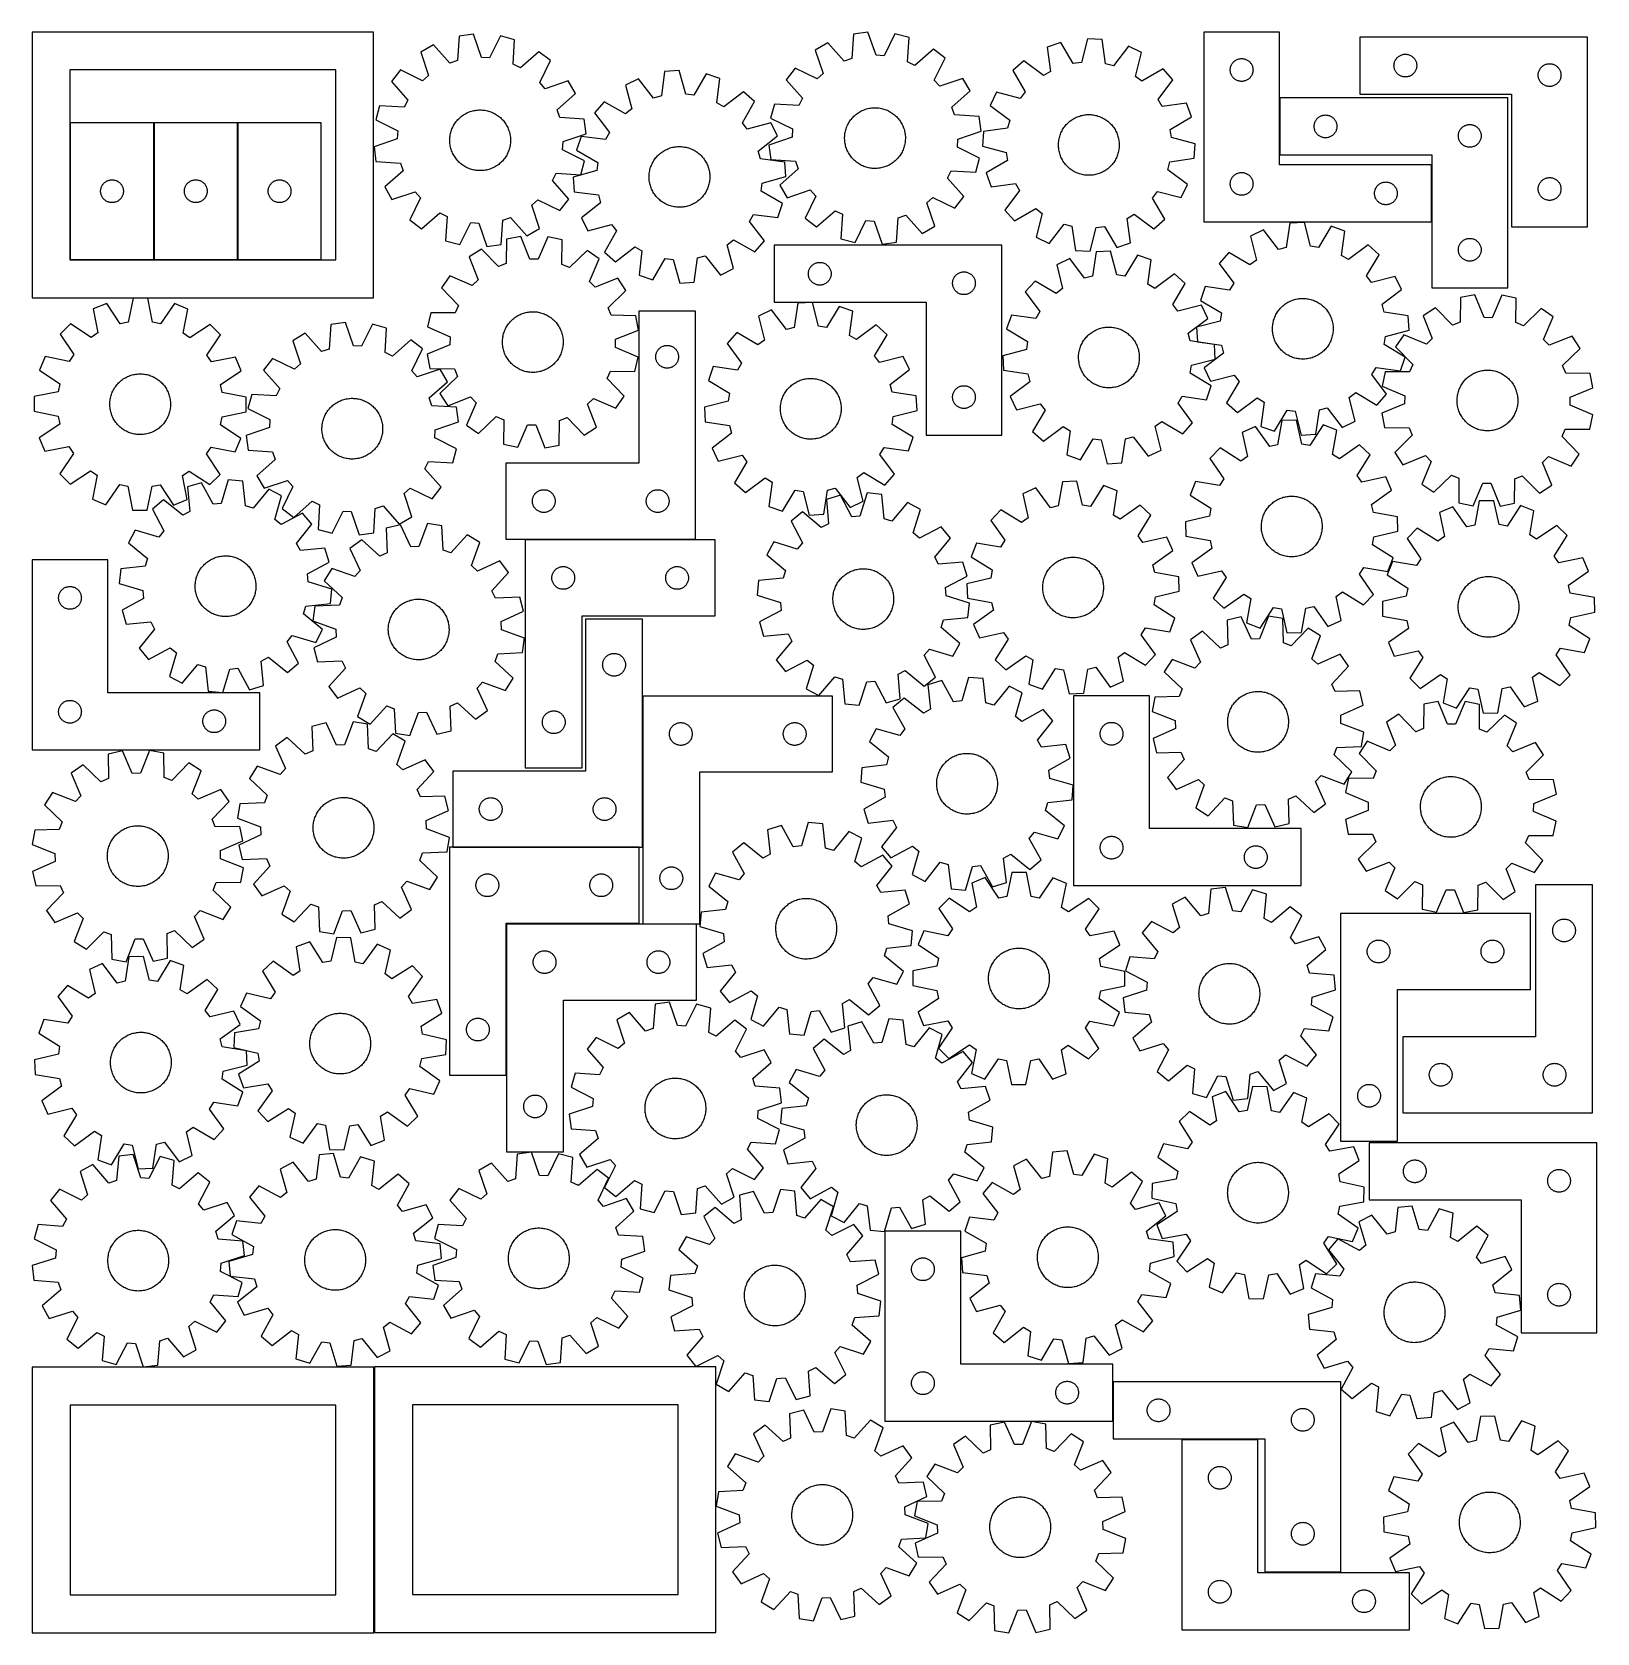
# Model space of a CAD drawing. Header units: millimetres. Extents: x 7 to 1243, y 7 to 1272.
import ezdxf

# ---------------------------------------------------------------- set-up
doc = ezdxf.new("R2010")
doc.units = ezdxf.units.MM
doc.layers.add('CUT', color=7, linetype='CONTINUOUS', true_color=0x000000)

msp = doc.modelspace()

# ---------------------------------------------------------------- linework, layer by layer
at = {"layer": 'CUT'}
for p, q in [((276.547178, 1271.602113), (6.547178, 1271.602113)), ((6.547178, 1271.602113), (6.547178, 1061.602113)), ((276.547178, 1061.602113), (276.547178, 1271.602113)), ((344.078792, 1268.388683), (342.743954, 1249.05838)), ((355.516435, 1269.893937), (344.078792, 1268.388683)), ((361.807137, 1251.567195), (355.516435, 1269.893937)), ((376.853795, 1268.494417), (368.223179, 1251.146366)), ((387.996835, 1265.508094), (376.853795, 1268.494417)), ((386.795346, 1246.169044), (387.996835, 1265.508094)), ((655.817844, 1270.033347), (654.568263, 1250.697346)), ((667.248738, 1271.589025), (655.817844, 1270.033347)), ((673.620198, 1253.290202), (667.248738, 1271.589025)), ((688.592063, 1270.283613), (680.038033, 1252.897671)), ((699.748164, 1267.346458), (688.592063, 1270.283613)), ((698.631969, 1248.002298), (699.748164, 1267.346458)), ((840.868437, 1266.350234), (835.942007, 1247.610632)), ((852.385788, 1265.689867), (840.868437, 1266.350234)), ((855.138041, 1246.509994), (852.385788, 1265.689867)), ((992.604871, 1271.606509), (932.604871, 1271.606509)), ((932.604871, 1271.606509), (932.604871, 1121.606509)), ((992.604871, 1166.606509), (992.604871, 1271.606509)), ((1236.028566, 1267.566717), (1056.028566, 1267.566717)), ((1056.028566, 1267.566717), (1056.028566, 1222.566717)), ((1236.028566, 1117.566717), (1236.028566, 1267.566717)), ((323.830068, 1261.516217), (313.839099, 1255.748547)), ((313.839099, 1255.748547), (320.003257, 1237.378855)), ((336.65526, 1246.991862), (323.830068, 1261.516217)), ((407.174413, 1256.049652), (392.561951, 1243.324936)), ((416.326423, 1249.026392), (407.174413, 1256.049652)), ((635.599624, 1263.071654), (625.634187, 1257.259981)), ((625.634187, 1257.259981), (631.879292, 1238.917651)), ((648.488742, 1248.603998), (635.599624, 1263.071654)), ((680.038033, 1252.897671), (673.620198, 1253.290202)), ((718.967265, 1257.972678), (704.41106, 1245.183648)), ((728.150158, 1250.989846), (718.967265, 1257.972678)), ((819.691692, 1263.38593), (808.798336, 1259.58853)), ((808.798336, 1259.58853), (811.418243, 1240.390132)), ((829.574262, 1246.71928), (819.691692, 1263.38593)), ((873.084939, 1260.324537), (861.362176, 1244.896665)), ((883.472873, 1255.306938), (873.084939, 1260.324537)), ((878.675803, 1236.533805), (883.472873, 1255.306938)), ((1086.549714, 1252.206897), (1087.028434, 1252.549944)), ((1087.028434, 1252.549944), (1087.528566, 1252.860946)), ((1087.528566, 1252.860946), (1088.047968, 1253.138572)), ((1088.047968, 1253.138572), (1088.584416, 1253.381633)), ((1088.584416, 1253.381633), (1089.135611, 1253.589089)), ((1089.135611, 1253.589089), (1089.699195, 1253.76005)), ((1089.699195, 1253.76005), (1090.272754, 1253.893785)), ((1090.272754, 1253.893785), (1090.853831, 1253.989721)), ((1090.853831, 1253.989721), (1091.439938, 1254.047448)), ((1091.439938, 1254.047448), (1092.028566, 1254.066717)), ((1092.028566, 1254.066717), (1092.617195, 1254.047448)), ((1092.617195, 1254.047448), (1093.203302, 1253.989721)), ((1093.203302, 1253.989721), (1093.784379, 1253.893785)), ((1093.784379, 1253.893785), (1094.357938, 1253.76005)), ((1094.357938, 1253.76005), (1094.921522, 1253.589089)), ((1094.921522, 1253.589089), (1095.472717, 1253.381633)), ((1095.472717, 1253.381633), (1096.009165, 1253.138572)), ((1096.009165, 1253.138572), (1096.528566, 1252.860946)), ((1096.528566, 1252.860946), (1097.028699, 1252.549944)), ((1097.028699, 1252.549944), (1097.507419, 1252.206897)), ((246.547178, 1241.602113), (36.547178, 1241.602113)), ((36.547178, 1241.602113), (36.547178, 1091.602113)), ((246.547178, 1091.602113), (246.547178, 1241.602113)), ((297.761697, 1241.650365), (290.738437, 1232.498355)), ((315.168859, 1233.139599), (297.761697, 1241.650365)), ((342.743954, 1249.05838), (336.65526, 1246.991862)), ((368.223179, 1251.146366), (361.807137, 1251.567195)), ((392.561951, 1243.324936), (386.795346, 1246.169044)), ((407.815658, 1231.61923), (416.326423, 1249.026392)), ((506.538902, 1240.29979), (504.053566, 1221.083507)), ((518.045959, 1241.120214), (506.538902, 1240.29979)), ((523.232443, 1222.450913), (518.045959, 1241.120214)), ((609.619112, 1243.091037), (602.63628, 1233.908145)), ((627.063636, 1234.657118), (609.619112, 1243.091037)), ((654.568263, 1250.697346), (648.488742, 1248.603998)), ((704.41106, 1245.183648), (698.631969, 1248.002298)), ((719.716239, 1233.545322), (728.150158, 1250.989846)), ((790.367965, 1248.745881), (781.757017, 1241.068834)), ((781.757017, 1241.068834), (791.524405, 1224.334422)), ((805.876319, 1237.129799), (790.367965, 1248.745881)), ((811.418243, 1240.390132), (805.876319, 1237.129799)), ((835.942007, 1247.610632), (829.574262, 1246.71928)), ((861.362176, 1244.896665), (855.138041, 1246.509994)), ((900.543172, 1242.428798), (883.80876, 1232.66141)), ((908.220219, 1233.817851), (900.543172, 1242.428798)), ((953.604871, 1241.606509), (953.624141, 1242.195137)), ((953.624141, 1241.017881), (953.604871, 1241.606509)), ((953.624141, 1242.195137), (953.681867, 1242.781244)), ((953.681867, 1240.431773), (953.624141, 1241.017881)), ((953.681867, 1242.781244), (953.777804, 1243.362322)), ((953.777804, 1239.850696), (953.681867, 1240.431773)), ((953.777804, 1243.362322), (953.911539, 1243.93588)), ((953.911539, 1239.277137), (953.777804, 1239.850696)), ((953.911539, 1243.93588), (954.0825, 1244.499464)), ((954.0825, 1244.499464), (954.289955, 1245.05066)), ((954.289955, 1245.05066), (954.533016, 1245.587107)), ((954.533016, 1245.587107), (954.810643, 1246.106509)), ((954.810643, 1246.106509), (955.121645, 1246.606641)), ((955.121645, 1246.606641), (955.464691, 1247.085362)), ((955.464691, 1247.085362), (955.838313, 1247.540621)), ((955.838313, 1247.540621), (956.24091, 1247.97047)), ((956.24091, 1247.97047), (956.670759, 1248.373067)), ((956.670759, 1248.373067), (957.126018, 1248.746689)), ((957.126018, 1248.746689), (957.604739, 1249.089735)), ((957.604739, 1249.089735), (958.104871, 1249.400737)), ((958.104871, 1249.400737), (958.624273, 1249.678363)), ((958.624273, 1249.678363), (959.16072, 1249.921425)), ((959.16072, 1249.921425), (959.711916, 1250.12888)), ((959.711916, 1250.12888), (960.2755, 1250.299841)), ((960.2755, 1250.299841), (960.849058, 1250.433576)), ((960.849058, 1250.433576), (961.430135, 1250.529513)), ((961.430135, 1250.529513), (962.016243, 1250.587239)), ((962.016243, 1250.587239), (962.604871, 1250.606509)), ((962.604871, 1250.606509), (963.193499, 1250.587239)), ((963.193499, 1250.587239), (963.779607, 1250.529513)), ((963.779607, 1250.529513), (964.360684, 1250.433576)), ((964.360684, 1250.433576), (964.934243, 1250.299841)), ((964.934243, 1250.299841), (965.497826, 1250.12888)), ((965.497826, 1250.12888), (966.049022, 1249.921425)), ((966.049022, 1249.921425), (966.585469, 1249.678363)), ((966.585469, 1249.678363), (967.104871, 1249.400737)), ((967.104871, 1249.400737), (967.605003, 1249.089735)), ((967.605003, 1249.089735), (968.083724, 1248.746689)), ((968.083724, 1248.746689), (968.538983, 1248.373067)), ((968.538983, 1248.373067), (968.968832, 1247.97047)), ((968.968832, 1247.97047), (969.371429, 1247.540621)), ((969.371429, 1247.540621), (969.745051, 1247.085362)), ((969.745051, 1247.085362), (970.088098, 1246.606641)), ((970.088098, 1246.606641), (970.3991, 1246.106509)), ((970.3991, 1246.106509), (970.676726, 1245.587107)), ((970.676726, 1245.587107), (970.919787, 1245.05066)), ((970.919787, 1245.05066), (971.127242, 1244.499464)), ((971.127242, 1244.499464), (971.298204, 1243.93588)), ((971.298204, 1243.93588), (971.431939, 1243.362322)), ((971.431939, 1239.850696), (971.298204, 1239.277137)), ((971.431939, 1243.362322), (971.527875, 1242.781244)), ((971.527875, 1240.431773), (971.431939, 1239.850696)), ((971.527875, 1242.781244), (971.585601, 1242.195137)), ((971.585601, 1241.017881), (971.527875, 1240.431773)), ((971.585601, 1242.195137), (971.604871, 1241.606509)), ((971.604871, 1241.606509), (971.585601, 1241.017881)), ((1083.028566, 1245.066717), (1083.047836, 1245.655346)), ((1083.047836, 1244.478089), (1083.028566, 1245.066717)), ((1083.047836, 1245.655346), (1083.105563, 1246.241453)), ((1083.105563, 1243.891982), (1083.047836, 1244.478089)), ((1083.105563, 1246.241453), (1083.201499, 1246.82253)), ((1083.201499, 1243.310904), (1083.105563, 1243.891982)), ((1083.201499, 1246.82253), (1083.335234, 1247.396089)), ((1083.335234, 1242.737346), (1083.201499, 1243.310904)), ((1083.335234, 1247.396089), (1083.506195, 1247.959673)), ((1083.506195, 1242.173762), (1083.335234, 1242.737346)), ((1083.506195, 1247.959673), (1083.713651, 1248.510868)), ((1083.713651, 1241.622567), (1083.506195, 1242.173762)), ((1083.713651, 1248.510868), (1083.956712, 1249.047316)), ((1083.956712, 1241.086119), (1083.713651, 1241.622567)), ((1083.956712, 1249.047316), (1084.234338, 1249.566717)), ((1084.234338, 1240.566717), (1083.956712, 1241.086119)), ((1084.234338, 1249.566717), (1084.54534, 1250.066849)), ((1084.54534, 1240.066585), (1084.234338, 1240.566717)), ((1084.54534, 1250.066849), (1084.888386, 1250.54557)), ((1084.888386, 1239.587865), (1084.54534, 1240.066585)), ((1084.888386, 1250.54557), (1085.262008, 1251.00083)), ((1085.262008, 1251.00083), (1085.664605, 1251.430678)), ((1085.664605, 1251.430678), (1086.094454, 1251.833276)), ((1086.094454, 1251.833276), (1086.549714, 1252.206897)), ((1097.507419, 1252.206897), (1097.962679, 1251.833276)), ((1097.962679, 1251.833276), (1098.392528, 1251.430678)), ((1098.392528, 1251.430678), (1098.795125, 1251.00083)), ((1098.795125, 1251.00083), (1099.168747, 1250.54557)), ((1099.168747, 1250.54557), (1099.511793, 1250.066849)), ((1099.511793, 1240.066585), (1099.168747, 1239.587865)), ((1099.511793, 1250.066849), (1099.822795, 1249.566717)), ((1099.822795, 1240.566717), (1099.511793, 1240.066585)), ((1099.822795, 1249.566717), (1100.100421, 1249.047316)), ((1100.100421, 1241.086119), (1099.822795, 1240.566717)), ((1100.100421, 1249.047316), (1100.343482, 1248.510868)), ((1100.343482, 1241.622567), (1100.100421, 1241.086119)), ((1100.343482, 1248.510868), (1100.550938, 1247.959673)), ((1100.550938, 1242.173762), (1100.343482, 1241.622567)), ((1100.550938, 1247.959673), (1100.721899, 1247.396089)), ((1100.721899, 1242.737346), (1100.550938, 1242.173762)), ((1100.721899, 1247.396089), (1100.855634, 1246.82253)), ((1100.855634, 1243.310904), (1100.721899, 1242.737346)), ((1100.855634, 1246.82253), (1100.95157, 1246.241453)), ((1100.95157, 1243.891982), (1100.855634, 1243.310904)), ((1100.95157, 1246.241453), (1101.009297, 1245.655346)), ((1101.009297, 1244.478089), (1100.95157, 1243.891982)), ((1101.009297, 1245.655346), (1101.028566, 1245.066717)), ((1101.028566, 1245.066717), (1101.009297, 1244.478089)), ((1197.201499, 1239.32253), (1197.335234, 1239.896089)), ((1197.335234, 1239.896089), (1197.506195, 1240.459673)), ((1197.506195, 1240.459673), (1197.713651, 1241.010868)), ((1197.713651, 1241.010868), (1197.956712, 1241.547316)), ((1197.956712, 1241.547316), (1198.234338, 1242.066717)), ((1198.234338, 1242.066717), (1198.54534, 1242.566849)), ((1198.54534, 1242.566849), (1198.888386, 1243.04557)), ((1198.888386, 1243.04557), (1199.262008, 1243.50083)), ((1199.262008, 1243.50083), (1199.664605, 1243.930678)), ((1199.664605, 1243.930678), (1200.094454, 1244.333276)), ((1200.094454, 1244.333276), (1200.549714, 1244.706897)), ((1200.549714, 1244.706897), (1201.028434, 1245.049944)), ((1201.028434, 1245.049944), (1201.528566, 1245.360946)), ((1201.528566, 1245.360946), (1202.047968, 1245.638572)), ((1202.047968, 1245.638572), (1202.584416, 1245.881633)), ((1202.584416, 1245.881633), (1203.135611, 1246.089089)), ((1203.135611, 1246.089089), (1203.699195, 1246.26005)), ((1203.699195, 1246.26005), (1204.272754, 1246.393785)), ((1204.272754, 1246.393785), (1204.853831, 1246.489721)), ((1204.853831, 1246.489721), (1205.439938, 1246.547448)), ((1205.439938, 1246.547448), (1206.028566, 1246.566717)), ((1206.028566, 1246.566717), (1206.617195, 1246.547448)), ((1206.617195, 1246.547448), (1207.203302, 1246.489721)), ((1207.203302, 1246.489721), (1207.784379, 1246.393785)), ((1207.784379, 1246.393785), (1208.357938, 1246.26005)), ((1208.357938, 1246.26005), (1208.921522, 1246.089089)), ((1208.921522, 1246.089089), (1209.472717, 1245.881633)), ((1209.472717, 1245.881633), (1210.009165, 1245.638572)), ((1210.009165, 1245.638572), (1210.528566, 1245.360946)), ((1210.528566, 1245.360946), (1211.028699, 1245.049944)), ((1211.028699, 1245.049944), (1211.507419, 1244.706897)), ((1211.507419, 1244.706897), (1211.962679, 1244.333276)), ((1211.962679, 1244.333276), (1212.392528, 1243.930678)), ((1212.392528, 1243.930678), (1212.795125, 1243.50083)), ((1212.795125, 1243.50083), (1213.168747, 1243.04557)), ((1213.168747, 1243.04557), (1213.511793, 1242.566849)), ((1213.511793, 1242.566849), (1213.822795, 1242.066717)), ((1213.822795, 1242.066717), (1214.100421, 1241.547316)), ((1214.100421, 1241.547316), (1214.343482, 1241.010868)), ((1214.343482, 1241.010868), (1214.550938, 1240.459673)), ((1214.550938, 1240.459673), (1214.721899, 1239.896089)), ((1214.721899, 1239.896089), (1214.855634, 1239.32253)), ((290.738437, 1232.498355), (303.463153, 1217.885893)), ((320.003257, 1237.378855), (315.168859, 1233.139599)), ((412.054913, 1226.784833), (407.815658, 1231.61923)), ((430.424605, 1232.94899), (412.054913, 1226.784833)), ((436.192275, 1222.958021), (430.424605, 1232.94899)), ((485.916344, 1234.647206), (475.599172, 1229.485672)), ((475.599172, 1229.485672), (480.656774, 1210.781045)), ((497.852462, 1219.383802), (485.916344, 1234.647206)), ((539.261869, 1238.450609), (529.611965, 1221.648176)), ((550.206966, 1234.805023), (539.261869, 1238.450609)), ((547.85422, 1215.572056), (550.206966, 1234.805023)), ((602.63628, 1233.908145), (615.42531, 1219.351939)), ((631.879292, 1238.917651), (627.063636, 1234.657118)), ((723.976772, 1228.729666), (719.716239, 1233.545322)), ((742.319102, 1234.974771), (723.976772, 1228.729666)), ((748.130774, 1225.009334), (742.319102, 1234.974771)), ((883.80876, 1232.66141), (878.675803, 1236.533805)), ((896.604137, 1218.309496), (908.220219, 1233.817851)), ((954.0825, 1238.713554), (953.911539, 1239.277137)), ((954.289955, 1238.162358), (954.0825, 1238.713554)), ((954.533016, 1237.625911), (954.289955, 1238.162358)), ((954.810643, 1237.106509), (954.533016, 1237.625911)), ((955.121645, 1236.606377), (954.810643, 1237.106509)), ((955.464691, 1236.127656), (955.121645, 1236.606377)), ((955.838313, 1235.672396), (955.464691, 1236.127656)), ((956.24091, 1235.242548), (955.838313, 1235.672396)), ((956.670759, 1234.839951), (956.24091, 1235.242548)), ((957.126018, 1234.466329), (956.670759, 1234.839951)), ((957.604739, 1234.123282), (957.126018, 1234.466329)), ((958.104871, 1233.81228), (957.604739, 1234.123282)), ((958.624273, 1233.534654), (958.104871, 1233.81228)), ((959.16072, 1233.291593), (958.624273, 1233.534654)), ((959.711916, 1233.084138), (959.16072, 1233.291593)), ((960.2755, 1232.913176), (959.711916, 1233.084138)), ((960.849058, 1232.779441), (960.2755, 1232.913176)), ((961.430135, 1232.683505), (960.849058, 1232.779441)), ((962.016243, 1232.625778), (961.430135, 1232.683505)), ((962.604871, 1232.606509), (962.016243, 1232.625778)), ((963.193499, 1232.625778), (962.604871, 1232.606509)), ((963.779607, 1232.683505), (963.193499, 1232.625778)), ((964.360684, 1232.779441), (963.779607, 1232.683505)), ((964.934243, 1232.913176), (964.360684, 1232.779441)), ((965.497826, 1233.084138), (964.934243, 1232.913176)), ((966.049022, 1233.291593), (965.497826, 1233.084138)), ((966.585469, 1233.534654), (966.049022, 1233.291593)), ((967.104871, 1233.81228), (966.585469, 1233.534654)), ((967.605003, 1234.123282), (967.104871, 1233.81228)), ((968.083724, 1234.466329), (967.605003, 1234.123282)), ((968.538983, 1234.839951), (968.083724, 1234.466329)), ((968.968832, 1235.242548), (968.538983, 1234.839951)), ((969.371429, 1235.672396), (968.968832, 1235.242548)), ((969.745051, 1236.127656), (969.371429, 1235.672396)), ((970.088098, 1236.606377), (969.745051, 1236.127656)), ((970.3991, 1237.106509), (970.088098, 1236.606377)), ((970.676726, 1237.625911), (970.3991, 1237.106509)), ((970.919787, 1238.162358), (970.676726, 1237.625911)), ((971.127242, 1238.713554), (970.919787, 1238.162358)), ((971.298204, 1239.277137), (971.127242, 1238.713554)), ((1085.262008, 1239.132605), (1084.888386, 1239.587865)), ((1085.664605, 1238.702756), (1085.262008, 1239.132605)), ((1086.094454, 1238.300159), (1085.664605, 1238.702756)), ((1086.549714, 1237.926537), (1086.094454, 1238.300159)), ((1087.028434, 1237.583491), (1086.549714, 1237.926537)), ((1087.528566, 1237.272489), (1087.028434, 1237.583491)), ((1088.047968, 1236.994863), (1087.528566, 1237.272489)), ((1088.584416, 1236.751802), (1088.047968, 1236.994863)), ((1089.135611, 1236.544346), (1088.584416, 1236.751802)), ((1089.699195, 1236.373385), (1089.135611, 1236.544346)), ((1090.272754, 1236.23965), (1089.699195, 1236.373385)), ((1090.853831, 1236.143714), (1090.272754, 1236.23965)), ((1091.439938, 1236.085987), (1090.853831, 1236.143714)), ((1092.028566, 1236.066717), (1091.439938, 1236.085987)), ((1092.617195, 1236.085987), (1092.028566, 1236.066717)), ((1093.203302, 1236.143714), (1092.617195, 1236.085987)), ((1093.784379, 1236.23965), (1093.203302, 1236.143714)), ((1094.357938, 1236.373385), (1093.784379, 1236.23965)), ((1094.921522, 1236.544346), (1094.357938, 1236.373385)), ((1095.472717, 1236.751802), (1094.921522, 1236.544346)), ((1096.009165, 1236.994863), (1095.472717, 1236.751802)), ((1096.528566, 1237.272489), (1096.009165, 1236.994863)), ((1097.028699, 1237.583491), (1096.528566, 1237.272489)), ((1097.507419, 1237.926537), (1097.028699, 1237.583491)), ((1097.962679, 1238.300159), (1097.507419, 1237.926537)), ((1098.392528, 1238.702756), (1097.962679, 1238.300159)), ((1098.795125, 1239.132605), (1098.392528, 1238.702756)), ((1099.168747, 1239.587865), (1098.795125, 1239.132605)), ((1197.028566, 1237.566717), (1197.047836, 1238.155346)), ((1197.047836, 1236.978089), (1197.028566, 1237.566717)), ((1197.047836, 1238.155346), (1197.105563, 1238.741453)), ((1197.105563, 1236.391982), (1197.047836, 1236.978089)), ((1197.105563, 1238.741453), (1197.201499, 1239.32253)), ((1197.201499, 1235.810904), (1197.105563, 1236.391982)), ((1197.335234, 1235.237346), (1197.201499, 1235.810904)), ((1197.506195, 1234.673762), (1197.335234, 1235.237346)), ((1197.713651, 1234.122567), (1197.506195, 1234.673762)), ((1197.956712, 1233.586119), (1197.713651, 1234.122567)), ((1198.234338, 1233.066717), (1197.956712, 1233.586119)), ((1198.54534, 1232.566585), (1198.234338, 1233.066717)), ((1198.888386, 1232.087865), (1198.54534, 1232.566585)), ((1199.262008, 1231.632605), (1198.888386, 1232.087865)), ((1199.664605, 1231.202756), (1199.262008, 1231.632605)), ((1200.094454, 1230.800159), (1199.664605, 1231.202756)), ((1200.549714, 1230.426537), (1200.094454, 1230.800159)), ((1201.028434, 1230.083491), (1200.549714, 1230.426537)), ((1201.528566, 1229.772489), (1201.028434, 1230.083491)), ((1202.047968, 1229.494863), (1201.528566, 1229.772489)), ((1202.584416, 1229.251802), (1202.047968, 1229.494863)), ((1203.135611, 1229.044346), (1202.584416, 1229.251802)), ((1203.699195, 1228.873385), (1203.135611, 1229.044346)), ((1204.272754, 1228.73965), (1203.699195, 1228.873385)), ((1204.853831, 1228.643714), (1204.272754, 1228.73965)), ((1205.439938, 1228.585987), (1204.853831, 1228.643714)), ((1206.028566, 1228.566717), (1205.439938, 1228.585987)), ((1206.617195, 1228.585987), (1206.028566, 1228.566717)), ((1207.203302, 1228.643714), (1206.617195, 1228.585987)), ((1207.784379, 1228.73965), (1207.203302, 1228.643714)), ((1208.357938, 1228.873385), (1207.784379, 1228.73965)), ((1208.921522, 1229.044346), (1208.357938, 1228.873385)), ((1209.472717, 1229.251802), (1208.921522, 1229.044346)), ((1210.009165, 1229.494863), (1209.472717, 1229.251802)), ((1210.528566, 1229.772489), (1210.009165, 1229.494863)), ((1211.028699, 1230.083491), (1210.528566, 1229.772489)), ((1211.507419, 1230.426537), (1211.028699, 1230.083491)), ((1211.962679, 1230.800159), (1211.507419, 1230.426537)), ((1212.392528, 1231.202756), (1211.962679, 1230.800159)), ((1212.795125, 1231.632605), (1212.392528, 1231.202756)), ((1213.168747, 1232.087865), (1212.795125, 1231.632605)), ((1213.511793, 1232.566585), (1213.168747, 1232.087865)), ((1213.822795, 1233.066717), (1213.511793, 1232.566585)), ((1214.100421, 1233.586119), (1213.822795, 1233.066717)), ((1214.343482, 1234.122567), (1214.100421, 1233.586119)), ((1214.550938, 1234.673762), (1214.343482, 1234.122567)), ((1214.721899, 1235.237346), (1214.550938, 1234.673762)), ((1214.855634, 1235.810904), (1214.721899, 1235.237346)), ((1214.855634, 1239.32253), (1214.95157, 1238.741453)), ((1214.95157, 1236.391982), (1214.855634, 1235.810904)), ((1214.95157, 1238.741453), (1215.009297, 1238.155346)), ((1215.009297, 1236.978089), (1214.95157, 1236.391982)), ((1215.009297, 1238.155346), (1215.028566, 1237.566717)), ((1215.028566, 1237.566717), (1215.009297, 1236.978089)), ((303.463153, 1217.885893), (300.619045, 1212.119288)), ((421.667921, 1210.132829), (436.192275, 1222.958021)), ((458.709562, 1216.371454), (451.152972, 1207.654608)), ((475.57815, 1206.837663), (458.709562, 1216.371454)), ((504.053566, 1221.083507), (497.852462, 1219.383802)), ((529.611965, 1221.648176), (523.232443, 1222.450913)), ((553.440936, 1212.389086), (547.85422, 1215.572056)), ((568.786298, 1224.219652), (553.440936, 1212.389086)), ((567.969352, 1199.794475), (577.503144, 1216.663062)), ((577.503144, 1216.663062), (568.786298, 1224.219652)), ((593.2625, 1214.689043), (590.325345, 1203.532942)), ((612.60666, 1213.572848), (593.2625, 1214.689043)), ((615.42531, 1219.351939), (612.60666, 1213.572848)), ((733.663119, 1212.120216), (748.130774, 1225.009334)), ((768.878877, 1223.998535), (763.861278, 1213.610601)), ((787.65201, 1219.201465), (768.878877, 1223.998535)), ((791.524405, 1224.334422), (787.65201, 1219.201465)), ((899.86447, 1212.767572), (896.604137, 1218.309496)), ((919.062868, 1215.38748), (899.86447, 1212.767572)), ((922.860268, 1204.494123), (919.062868, 1215.38748)), ((1172.897165, 1219.539374), (992.897165, 1219.539374)), ((992.897165, 1219.539374), (992.897165, 1174.539374)), ((1056.028566, 1222.566717), (1176.028566, 1222.566717)), ((1172.897165, 1069.539374), (1172.897165, 1219.539374)), ((1176.028566, 1222.566717), (1176.028566, 1117.566717)), ((281.279995, 1213.320777), (278.293672, 1202.177737)), ((278.293672, 1202.177737), (295.641723, 1193.547121)), ((300.619045, 1212.119288), (281.279995, 1213.320777)), ((342.531503, 1201.700159), (343.184752, 1202.429515)), ((343.184752, 1202.429515), (343.867207, 1203.13162)), ((343.867207, 1203.13162), (344.577731, 1203.805303)), ((344.577731, 1203.805303), (345.315143, 1204.449445)), ((345.315143, 1204.449445), (346.078215, 1205.062973)), ((346.078215, 1205.062973), (346.865677, 1205.644865)), ((346.865677, 1205.644865), (347.676218, 1206.194154)), ((347.676218, 1206.194154), (348.508489, 1206.709925)), ((348.508489, 1206.709925), (349.361106, 1207.19132)), ((349.361106, 1207.19132), (350.232648, 1207.637537)), ((350.232648, 1207.637537), (351.121665, 1208.047833)), ((351.121665, 1208.047833), (352.026678, 1208.421527)), ((352.026678, 1208.421527), (352.94618, 1208.757995)), ((352.94618, 1208.757995), (353.878641, 1209.056678)), ((353.878641, 1209.056678), (354.822509, 1209.317078)), ((354.822509, 1209.317078), (355.776213, 1209.538763)), ((355.776213, 1209.538763), (356.738165, 1209.721364)), ((356.738165, 1209.721364), (357.706765, 1209.864575)), ((357.706765, 1209.864575), (358.6804, 1209.96816)), ((358.6804, 1209.96816), (359.65745, 1210.031945)), ((359.65745, 1210.031945), (360.636289, 1210.055824)), ((360.636289, 1210.055824), (361.615287, 1210.039759)), ((361.615287, 1210.039759), (362.592815, 1209.983774)), ((362.592815, 1209.983774), (363.567246, 1209.887965)), ((363.567246, 1209.887965), (364.536958, 1209.752489)), ((364.536958, 1209.752489), (365.500337, 1209.577573)), ((365.500337, 1209.577573), (366.45578, 1209.363508)), ((366.45578, 1209.363508), (367.401696, 1209.110649)), ((367.401696, 1209.110649), (368.336512, 1208.819419)), ((368.336512, 1208.819419), (369.25867, 1208.490301)), ((369.25867, 1208.490301), (370.166637, 1208.123843)), ((370.166637, 1208.123843), (371.058901, 1207.720656)), ((371.058901, 1207.720656), (371.933977, 1207.28141)), ((371.933977, 1207.28141), (372.790409, 1206.806836)), ((372.790409, 1206.806836), (373.626771, 1206.297725)), ((373.626771, 1206.297725), (374.44167, 1205.754923)), ((374.44167, 1205.754923), (375.233752, 1205.179335)), ((375.233752, 1205.179335), (376.001697, 1204.571917)), ((376.001697, 1204.571917), (376.744227, 1203.933682)), ((376.744227, 1203.933682), (377.460106, 1203.265691)), ((377.460106, 1203.265691), (378.148143, 1202.569056)), ((378.148143, 1202.569056), (378.807193, 1201.844937)), ((378.807193, 1201.844937), (379.436159, 1201.094539)), ((423.734438, 1204.044136), (421.667921, 1210.132829)), ((443.064742, 1202.709298), (423.734438, 1204.044136)), ((444.569995, 1191.271655), (443.064742, 1202.709298)), ((451.152972, 1207.654608), (462.983538, 1192.309246)), ((480.656774, 1210.781045), (475.57815, 1206.837663)), ((590.325345, 1203.532942), (607.711287, 1194.978912)), ((653.005648, 1201.296564), (653.573678, 1202.094084)), ((653.573678, 1202.094084), (654.173765, 1202.86777)), ((654.173765, 1202.86777), (654.80491, 1203.616336)), ((654.80491, 1203.616336), (655.466063, 1204.338536)), ((655.466063, 1204.338536), (656.156123, 1205.033167)), ((656.156123, 1205.033167), (656.873942, 1205.699073)), ((656.873942, 1205.699073), (657.618325, 1206.335146)), ((657.618325, 1206.335146), (658.388033, 1206.940328)), ((658.388033, 1206.940328), (659.181785, 1207.51361)), ((659.181785, 1207.51361), (659.99826, 1208.05404)), ((659.99826, 1208.05404), (660.836099, 1208.560717)), ((660.836099, 1208.560717), (661.693907, 1209.032798)), ((661.693907, 1209.032798), (662.570256, 1209.469498)), ((662.570256, 1209.469498), (663.463689, 1209.870089)), ((663.463689, 1209.870089), (664.372718, 1210.233904)), ((664.372718, 1210.233904), (665.29583, 1210.560339)), ((665.29583, 1210.560339), (666.231488, 1210.84885)), ((666.231488, 1210.84885), (667.178136, 1211.098957)), ((667.178136, 1211.098957), (668.134197, 1211.310243)), ((668.134197, 1211.310243), (669.098081, 1211.482357)), ((669.098081, 1211.482357), (670.068183, 1211.615012)), ((670.068183, 1211.615012), (671.042888, 1211.707987)), ((671.042888, 1211.707987), (672.020575, 1211.761129)), ((672.020575, 1211.761129), (672.999615, 1211.774347)), ((672.999615, 1211.774347), (673.97838, 1211.747621)), ((673.97838, 1211.747621), (674.955241, 1211.680995)), ((674.955241, 1211.680995), (675.92857, 1211.57458)), ((675.92857, 1211.57458), (676.89675, 1211.428552)), ((676.89675, 1211.428552), (677.858167, 1211.243155)), ((677.858167, 1211.243155), (678.811222, 1211.018698)), ((678.811222, 1211.018698), (679.754329, 1210.755554)), ((679.754329, 1210.755554), (680.685917, 1210.45416)), ((680.685917, 1210.45416), (681.604437, 1210.11502)), ((681.604437, 1210.11502), (682.50836, 1209.738696)), ((682.50836, 1209.738696), (683.39618, 1209.325816)), ((683.39618, 1209.325816), (684.266421, 1208.877067)), ((684.266421, 1208.877067), (685.117634, 1208.393195)), ((685.117634, 1208.393195), (685.948402, 1207.875006)), ((685.948402, 1207.875006), (686.757342, 1207.323362)), ((686.757342, 1207.323362), (687.543108, 1206.739182)), ((687.543108, 1206.739182), (688.304393, 1206.123438)), ((688.304393, 1206.123438), (689.039929, 1205.477154)), ((689.039929, 1205.477154), (689.748491, 1204.801407)), ((689.748491, 1204.801407), (690.428901, 1204.097321)), ((690.428901, 1204.097321), (691.080027, 1203.366068)), ((691.080027, 1203.366068), (691.700783, 1202.608865)), ((691.700783, 1202.608865), (692.290138, 1201.826972)), ((735.756466, 1206.040695), (733.663119, 1212.120216)), ((755.092468, 1204.791113), (735.756466, 1206.040695)), ((756.648146, 1193.36022), (755.092468, 1204.791113)), ((763.861278, 1213.610601), (779.28915, 1201.887838)), ((779.28915, 1201.887838), (777.675821, 1195.663703)), ((827.65452, 1201.722039), (828.456241, 1202.284123)), ((828.456241, 1202.284123), (829.280221, 1202.813039)), ((829.280221, 1202.813039), (830.125089, 1203.307905)), ((830.125089, 1203.307905), (830.98944, 1203.767899)), ((830.98944, 1203.767899), (831.871833, 1204.192254)), ((831.871833, 1204.192254), (832.770801, 1204.580264)), ((832.770801, 1204.580264), (833.684847, 1204.931284)), ((833.684847, 1204.931284), (834.61245, 1205.244729)), ((834.61245, 1205.244729), (835.552066, 1205.520077)), ((835.552066, 1205.520077), (836.502131, 1205.756871)), ((836.502131, 1205.756871), (837.461064, 1205.954716)), ((837.461064, 1205.954716), (838.427269, 1206.113283)), ((838.427269, 1206.113283), (839.399137, 1206.232307)), ((839.399137, 1206.232307), (840.375052, 1206.311592)), ((840.375052, 1206.311592), (841.353388, 1206.351004)), ((841.353388, 1206.351004), (842.332518, 1206.350479)), ((842.332518, 1206.350479), (843.310811, 1206.310017)), ((843.310811, 1206.310017), (844.28664, 1206.229685)), ((844.28664, 1206.229685), (845.25838, 1206.109617)), ((845.25838, 1206.109617), (846.224414, 1205.950013)), ((846.224414, 1205.950013), (847.183134, 1205.751139)), ((847.183134, 1205.751139), (848.132945, 1205.513326)), ((848.132945, 1205.513326), (849.072265, 1205.236969)), ((849.072265, 1205.236969), (849.999531, 1204.922529)), ((849.999531, 1204.922529), (850.9132, 1204.570528)), ((850.9132, 1204.570528), (851.811751, 1204.181553)), ((851.811751, 1204.181553), (852.693688, 1203.756251)), ((852.693688, 1203.756251), (853.557544, 1203.295331)), ((853.557544, 1203.295331), (854.401881, 1202.799558)), ((854.401881, 1202.799558), (855.225293, 1202.269758)), ((855.225293, 1202.269758), (856.02641, 1201.706814)), ((906.193617, 1194.611554), (922.860268, 1204.494123)), ((1021.102937, 1201.539374), (1021.413939, 1202.039506)), ((1021.413939, 1202.039506), (1021.756985, 1202.518227)), ((1021.756985, 1202.518227), (1022.130607, 1202.973486)), ((1022.130607, 1202.973486), (1022.533204, 1203.403335)), ((1022.533204, 1203.403335), (1022.963053, 1203.805932)), ((1022.963053, 1203.805932), (1023.418313, 1204.179554)), ((1023.418313, 1204.179554), (1023.897033, 1204.5226)), ((1023.897033, 1204.5226), (1024.397165, 1204.833602)), ((1024.397165, 1204.833602), (1024.916567, 1205.111228)), ((1024.916567, 1205.111228), (1025.453015, 1205.354289)), ((1025.453015, 1205.354289), (1026.00421, 1205.561745)), ((1026.00421, 1205.561745), (1026.567794, 1205.732706)), ((1026.567794, 1205.732706), (1027.141353, 1205.866441)), ((1027.141353, 1205.866441), (1027.72243, 1205.962377)), ((1027.72243, 1205.962377), (1028.308537, 1206.020104)), ((1028.308537, 1206.020104), (1028.897165, 1206.039374)), ((1028.897165, 1206.039374), (1029.485794, 1206.020104)), ((1029.485794, 1206.020104), (1030.071901, 1205.962377)), ((1030.071901, 1205.962377), (1030.652978, 1205.866441)), ((1030.652978, 1205.866441), (1031.226537, 1205.732706)), ((1031.226537, 1205.732706), (1031.790121, 1205.561745)), ((1031.790121, 1205.561745), (1032.341316, 1205.354289)), ((1032.341316, 1205.354289), (1032.877764, 1205.111228)), ((1032.877764, 1205.111228), (1033.397165, 1204.833602)), ((1033.397165, 1204.833602), (1033.897298, 1204.5226)), ((1033.897298, 1204.5226), (1034.376018, 1204.179554)), ((1034.376018, 1204.179554), (1034.831278, 1203.805932)), ((1034.831278, 1203.805932), (1035.261126, 1203.403335)), ((1035.261126, 1203.403335), (1035.663724, 1202.973486)), ((1035.663724, 1202.973486), (1036.037345, 1202.518227)), ((1036.037345, 1202.518227), (1036.380392, 1202.039506)), ((1036.380392, 1202.039506), (1036.691394, 1201.539374)), ((102.76257, 1199.814014), (36.76257, 1199.814014)), ((36.76257, 1199.814014), (36.76257, 1091.814014)), ((102.76257, 1091.814014), (102.76257, 1199.814014)), ((168.980835, 1199.843875), (102.980835, 1199.843875)), ((102.980835, 1199.843875), (102.980835, 1091.843875)), ((168.980835, 1091.843875), (168.980835, 1199.843875)), ((169.204694, 1199.824067), (169.204694, 1091.824067)), ((235.204694, 1199.824067), (169.204694, 1199.824067)), ((235.204694, 1091.824067), (235.204694, 1199.824067)), ((295.641723, 1193.547121), (295.220894, 1187.131079)), ((336.84725, 1188.404461), (336.962917, 1189.376735)), ((336.962917, 1189.376735), (337.118145, 1190.343481)), ((337.118145, 1190.343481), (337.312676, 1191.303092)), ((337.312676, 1191.303092), (337.546187, 1192.25397)), ((337.546187, 1192.25397), (337.818288, 1193.194531)), ((337.818288, 1193.194531), (338.128526, 1194.123212)), ((338.128526, 1194.123212), (338.476387, 1195.038465)), ((338.476387, 1195.038465), (338.861289, 1195.938768)), ((338.861289, 1195.938768), (339.282594, 1196.822621)), ((339.282594, 1196.822621), (339.739599, 1197.688555)), ((339.739599, 1197.688555), (340.231543, 1198.535128)), ((340.231543, 1198.535128), (340.757609, 1199.360931)), ((340.757609, 1199.360931), (341.316921, 1200.164589)), ((341.316921, 1200.164589), (341.908547, 1200.944764)), ((341.908547, 1200.944764), (342.531503, 1201.700159)), ((379.436159, 1201.094539), (380.033994, 1200.319111)), ((380.033994, 1200.319111), (380.599702, 1199.519943)), ((380.599702, 1199.519943), (381.132343, 1198.698366)), ((381.132343, 1198.698366), (381.631029, 1197.855747)), ((381.631029, 1197.855747), (382.094931, 1196.993488)), ((382.094931, 1196.993488), (382.523277, 1196.113025)), ((382.523277, 1196.113025), (382.915354, 1195.215824)), ((382.915354, 1195.215824), (383.270509, 1194.303376)), ((383.270509, 1194.303376), (383.58815, 1193.377202)), ((383.58815, 1193.377202), (383.86775, 1192.438842)), ((383.86775, 1192.438842), (384.108843, 1191.489859)), ((384.108843, 1191.489859), (384.311028, 1190.531831)), ((384.311028, 1190.531831), (384.473968, 1189.566354)), ((384.473968, 1189.566354), (384.597391, 1188.595035)), ((426.243253, 1184.980952), (444.569995, 1191.271655)), ((462.983538, 1192.309246), (459.800568, 1186.722531)), ((571.912734, 1194.71585), (567.969352, 1199.794475)), ((590.617362, 1199.773453), (571.912734, 1194.71585)), ((580.515492, 1177.520162), (595.778895, 1189.456281)), ((595.778895, 1189.456281), (590.617362, 1199.773453)), ((607.711287, 1194.978912), (607.318756, 1188.561077)), ((648.842982, 1188.430013), (648.889667, 1189.40803)), ((648.889667, 1189.40803), (648.976206, 1190.383328)), ((648.976206, 1190.383328), (649.102454, 1191.354284)), ((649.102454, 1191.354284), (649.268201, 1192.319283)), ((649.268201, 1192.319283), (649.47317, 1193.276719)), ((649.47317, 1193.276719), (649.717022, 1194.224997)), ((649.717022, 1194.224997), (649.99935, 1195.16254)), ((649.99935, 1195.16254), (650.319683, 1196.087786)), ((650.319683, 1196.087786), (650.67749, 1196.999197)), ((650.67749, 1196.999197), (651.072174, 1197.895255)), ((651.072174, 1197.895255), (651.503078, 1198.774468)), ((651.503078, 1198.774468), (651.969486, 1199.635374)), ((651.969486, 1199.635374), (652.470621, 1200.47654)), ((652.470621, 1200.47654), (653.005648, 1201.296564)), ((692.290138, 1201.826972), (692.84711, 1201.021692)), ((692.84711, 1201.021692), (693.370772, 1200.194363)), ((693.370772, 1200.194363), (693.860253, 1199.346363)), ((693.860253, 1199.346363), (694.314738, 1198.479104)), ((694.314738, 1198.479104), (694.73347, 1197.594028)), ((694.73347, 1197.594028), (695.115753, 1196.69261)), ((695.115753, 1196.69261), (695.46095, 1195.776349)), ((695.46095, 1195.776349), (695.768487, 1194.846771)), ((695.768487, 1194.846771), (696.037852, 1193.905422)), ((696.037852, 1193.905422), (696.268596, 1192.953869)), ((696.268596, 1192.953869), (696.460336, 1191.993697)), ((696.460336, 1191.993697), (696.612752, 1191.026503)), ((696.612752, 1191.026503), (696.725591, 1190.053897)), ((696.725591, 1190.053897), (696.798665, 1189.077497)), ((738.349323, 1186.98876), (756.648146, 1193.36022)), ((758.495948, 1192.911451), (757.835581, 1181.394099)), ((777.675821, 1195.663703), (758.495948, 1192.911451)), ((818.805877, 1189.129677), (819.101337, 1190.063164)), ((819.101337, 1190.063164), (819.434627, 1190.983823)), ((819.434627, 1190.983823), (819.805192, 1191.890121)), ((819.805192, 1191.890121), (820.212415, 1192.780551)), ((820.212415, 1192.780551), (820.655618, 1193.653629)), ((820.655618, 1193.653629), (821.134065, 1194.507903)), ((821.134065, 1194.507903), (821.646958, 1195.341951)), ((821.646958, 1195.341951), (822.193443, 1196.154385)), ((822.193443, 1196.154385), (822.772612, 1196.943852)), ((822.772612, 1196.943852), (823.3835, 1197.709039)), ((823.3835, 1197.709039), (824.025091, 1198.448672)), ((824.025091, 1198.448672), (824.696316, 1199.161519)), ((824.696316, 1199.161519), (825.396059, 1199.846395)), ((825.396059, 1199.846395), (826.123155, 1200.50216)), ((826.123155, 1200.50216), (826.876393, 1201.127722)), ((826.876393, 1201.127722), (827.65452, 1201.722039)), ((856.02641, 1201.706814), (856.803899, 1201.111662)), ((856.803899, 1201.111662), (857.556465, 1200.485292)), ((857.556465, 1200.485292), (858.282857, 1199.828747)), ((858.282857, 1199.828747), (858.981864, 1199.143121)), ((858.981864, 1199.143121), (859.652324, 1198.429553)), ((859.652324, 1198.429553), (860.29312, 1197.689232)), ((860.29312, 1197.689232), (860.903187, 1196.92339)), ((860.903187, 1196.92339), (861.481508, 1196.133302)), ((861.481508, 1196.133302), (862.027121, 1195.320282)), ((862.027121, 1195.320282), (862.539119, 1194.485684)), ((862.539119, 1194.485684), (863.016648, 1193.630897)), ((863.016648, 1193.630897), (863.458914, 1192.757343)), ((863.458914, 1192.757343), (863.865181, 1191.866477)), ((863.865181, 1191.866477), (864.234773, 1190.959782)), ((864.234773, 1190.959782), (864.567075, 1190.038765)), ((864.567075, 1190.038765), (864.861533, 1189.104962)), ((907.084969, 1188.243808), (906.193617, 1194.611554)), ((1019.897165, 1197.039374), (1019.916435, 1197.628002)), ((1019.916435, 1196.450745), (1019.897165, 1197.039374)), ((1019.916435, 1197.628002), (1019.974162, 1198.214109)), ((1019.974162, 1195.864638), (1019.916435, 1196.450745)), ((1019.974162, 1198.214109), (1020.070098, 1198.795187)), ((1020.070098, 1195.283561), (1019.974162, 1195.864638)), ((1020.070098, 1198.795187), (1020.203833, 1199.368745)), ((1020.203833, 1194.710002), (1020.070098, 1195.283561)), ((1020.203833, 1199.368745), (1020.374794, 1199.932329)), ((1020.374794, 1194.146418), (1020.203833, 1194.710002)), ((1020.374794, 1199.932329), (1020.58225, 1200.483525)), ((1020.58225, 1193.595223), (1020.374794, 1194.146418)), ((1020.58225, 1200.483525), (1020.825311, 1201.019972)), ((1020.825311, 1193.058775), (1020.58225, 1193.595223)), ((1020.825311, 1201.019972), (1021.102937, 1201.539374)), ((1021.102937, 1192.539374), (1020.825311, 1193.058775)), ((1021.413939, 1192.039242), (1021.102937, 1192.539374)), ((1021.756985, 1191.560521), (1021.413939, 1192.039242)), ((1022.130607, 1191.105261), (1021.756985, 1191.560521)), ((1022.533204, 1190.675413), (1022.130607, 1191.105261)), ((1022.963053, 1190.272815), (1022.533204, 1190.675413)), ((1023.418313, 1189.899194), (1022.963053, 1190.272815)), ((1023.897033, 1189.556147), (1023.418313, 1189.899194)), ((1024.397165, 1189.245145), (1023.897033, 1189.556147)), ((1024.916567, 1188.967519), (1024.397165, 1189.245145)), ((1033.397165, 1189.245145), (1032.877764, 1188.967519)), ((1033.897298, 1189.556147), (1033.397165, 1189.245145)), ((1034.376018, 1189.899194), (1033.897298, 1189.556147)), ((1034.831278, 1190.272815), (1034.376018, 1189.899194)), ((1035.261126, 1190.675413), (1034.831278, 1190.272815)), ((1035.663724, 1191.105261), (1035.261126, 1190.675413)), ((1036.037345, 1191.560521), (1035.663724, 1191.105261)), ((1036.380392, 1192.039242), (1036.037345, 1191.560521)), ((1036.691394, 1192.539374), (1036.380392, 1192.039242)), ((1036.691394, 1201.539374), (1036.96902, 1201.019972)), ((1036.96902, 1193.058775), (1036.691394, 1192.539374)), ((1036.96902, 1201.019972), (1037.212081, 1200.483525)), ((1037.212081, 1193.595223), (1036.96902, 1193.058775)), ((1037.212081, 1200.483525), (1037.419537, 1199.932329)), ((1037.419537, 1194.146418), (1037.212081, 1193.595223)), ((1037.419537, 1199.932329), (1037.590498, 1199.368745)), ((1037.590498, 1194.710002), (1037.419537, 1194.146418)), ((1037.590498, 1199.368745), (1037.724233, 1198.795187)), ((1037.724233, 1195.283561), (1037.590498, 1194.710002)), ((1037.724233, 1198.795187), (1037.820169, 1198.214109)), ((1037.820169, 1195.864638), (1037.724233, 1195.283561)), ((1037.820169, 1198.214109), (1037.877896, 1197.628002)), ((1037.877896, 1196.450745), (1037.820169, 1195.864638)), ((1037.877896, 1197.628002), (1037.897165, 1197.039374)), ((1037.897165, 1197.039374), (1037.877896, 1196.450745)), ((1133.897165, 1189.539374), (1133.916435, 1190.128002)), ((1133.916435, 1188.950745), (1133.897165, 1189.539374)), ((1133.916435, 1190.128002), (1133.974162, 1190.714109)), ((1133.974162, 1190.714109), (1134.070098, 1191.295187)), ((1134.070098, 1191.295187), (1134.203833, 1191.868745)), ((1134.203833, 1191.868745), (1134.374794, 1192.432329)), ((1134.374794, 1192.432329), (1134.58225, 1192.983525)), ((1134.58225, 1192.983525), (1134.825311, 1193.519972)), ((1134.825311, 1193.519972), (1135.102937, 1194.039374)), ((1135.102937, 1194.039374), (1135.413939, 1194.539506)), ((1135.413939, 1194.539506), (1135.756985, 1195.018227)), ((1135.756985, 1195.018227), (1136.130607, 1195.473486)), ((1136.130607, 1195.473486), (1136.533204, 1195.903335)), ((1136.533204, 1195.903335), (1136.963053, 1196.305932)), ((1136.963053, 1196.305932), (1137.418313, 1196.679554)), ((1137.418313, 1196.679554), (1137.897033, 1197.0226)), ((1137.897033, 1197.0226), (1138.397165, 1197.333602)), ((1138.397165, 1197.333602), (1138.916567, 1197.611228)), ((1138.916567, 1197.611228), (1139.453015, 1197.854289)), ((1139.453015, 1197.854289), (1140.00421, 1198.061745)), ((1140.00421, 1198.061745), (1140.567794, 1198.232706)), ((1140.567794, 1198.232706), (1141.141353, 1198.366441)), ((1141.141353, 1198.366441), (1141.72243, 1198.462377)), ((1141.72243, 1198.462377), (1142.308537, 1198.520104)), ((1142.308537, 1198.520104), (1142.897165, 1198.539374)), ((1142.897165, 1198.539374), (1143.485794, 1198.520104)), ((1143.485794, 1198.520104), (1144.071901, 1198.462377)), ((1144.071901, 1198.462377), (1144.652978, 1198.366441)), ((1144.652978, 1198.366441), (1145.226537, 1198.232706)), ((1145.226537, 1198.232706), (1145.790121, 1198.061745)), ((1145.790121, 1198.061745), (1146.341316, 1197.854289)), ((1146.341316, 1197.854289), (1146.877764, 1197.611228)), ((1146.877764, 1197.611228), (1147.397165, 1197.333602)), ((1147.397165, 1197.333602), (1147.897298, 1197.0226)), ((1147.897298, 1197.0226), (1148.376018, 1196.679554)), ((1148.376018, 1196.679554), (1148.831278, 1196.305932)), ((1148.831278, 1196.305932), (1149.261126, 1195.903335)), ((1149.261126, 1195.903335), (1149.663724, 1195.473486)), ((1149.663724, 1195.473486), (1150.037345, 1195.018227)), ((1150.037345, 1195.018227), (1150.380392, 1194.539506)), ((1150.380392, 1194.539506), (1150.691394, 1194.039374)), ((1150.691394, 1194.039374), (1150.96902, 1193.519972)), ((1150.96902, 1193.519972), (1151.212081, 1192.983525)), ((1151.212081, 1192.983525), (1151.419537, 1192.432329)), ((1151.419537, 1192.432329), (1151.590498, 1191.868745)), ((1151.590498, 1191.868745), (1151.724233, 1191.295187)), ((1151.724233, 1191.295187), (1151.820169, 1190.714109)), ((1151.820169, 1190.714109), (1151.877896, 1190.128002)), ((1151.877896, 1190.128002), (1151.897165, 1189.539374)), ((1151.897165, 1189.539374), (1151.877896, 1188.950745)), ((295.220894, 1187.131079), (276.894152, 1180.840376)), ((276.894152, 1180.840376), (278.399406, 1169.402733)), ((336.735305, 1186.449812), (336.771337, 1187.428278)), ((336.739212, 1185.47069), (336.735305, 1186.449812)), ((336.783054, 1184.492542), (336.739212, 1185.47069)), ((336.771337, 1187.428278), (336.84725, 1188.404461)), ((336.866756, 1183.516996), (336.783054, 1184.492542)), ((336.99018, 1182.545677), (336.866756, 1183.516996)), ((337.15312, 1181.5802), (336.99018, 1182.545677)), ((337.355304, 1180.622172), (337.15312, 1181.5802)), ((337.596397, 1179.673189), (337.355304, 1180.622172)), ((337.875997, 1178.734829), (337.596397, 1179.673189)), ((338.193639, 1177.808655), (337.875997, 1178.734829)), ((338.548794, 1176.896208), (338.193639, 1177.808655)), ((338.94087, 1175.999006), (338.548794, 1176.896208)), ((382.987761, 1177.073566), (382.602858, 1176.173264)), ((383.335621, 1177.98882), (382.987761, 1177.073566)), ((383.64586, 1178.9175), (383.335621, 1177.98882)), ((383.917961, 1179.858061), (383.64586, 1178.9175)), ((384.151471, 1180.808939), (383.917961, 1179.858061)), ((384.346003, 1181.76855), (384.151471, 1180.808939)), ((384.501231, 1182.735296), (384.346003, 1181.76855)), ((384.616898, 1183.70757), (384.501231, 1182.735296)), ((384.597391, 1188.595035), (384.681094, 1187.619489)), ((384.69281, 1184.683753), (384.616898, 1183.70757)), ((384.681094, 1187.619489), (384.724935, 1186.641341)), ((384.728843, 1185.662219), (384.69281, 1184.683753)), ((384.724935, 1186.641341), (384.728843, 1185.662219)), ((425.822424, 1178.56491), (426.243253, 1184.980952)), ((443.170476, 1169.934294), (425.822424, 1178.56491)), ((440.567601, 1189.075277), (436.922015, 1178.130179)), ((436.922015, 1178.130179), (453.724448, 1168.480275)), ((459.800568, 1186.722531), (440.567601, 1189.075277)), ((503.959668, 1176.400632), (504.757973, 1176.967558)), ((504.757973, 1176.967558), (505.578737, 1177.50145)), ((505.578737, 1177.50145), (506.420596, 1178.001419)), ((506.420596, 1178.001419), (507.282147, 1178.466635)), ((507.282147, 1178.466635), (508.161956, 1178.896322)), ((508.161956, 1178.896322), (509.058559, 1179.289765)), ((509.058559, 1179.289765), (509.970464, 1179.64631)), ((509.970464, 1179.64631), (510.896154, 1179.965362)), ((510.896154, 1179.965362), (511.834086, 1180.246392)), ((511.834086, 1180.246392), (512.782701, 1180.48893)), ((512.782701, 1180.48893), (513.740419, 1180.692574)), ((513.740419, 1180.692574), (514.705647, 1180.856985)), ((514.705647, 1180.856985), (515.676777, 1180.981888)), ((515.676777, 1180.981888), (516.652194, 1181.067077)), ((516.652194, 1181.067077), (517.630274, 1181.112409)), ((517.630274, 1181.112409), (518.609389, 1181.117809)), ((518.609389, 1181.117809), (519.587909, 1181.083267)), ((519.587909, 1181.083267), (520.564206, 1181.008842)), ((520.564206, 1181.008842), (521.536655, 1180.894656)), ((521.536655, 1180.894656), (522.503638, 1180.740902)), ((522.503638, 1180.740902), (523.463544, 1180.547833)), ((523.463544, 1180.547833), (524.414776, 1180.315771)), ((524.414776, 1180.315771), (525.355751, 1180.045104)), ((525.355751, 1180.045104), (526.284903, 1179.73628)), ((526.284903, 1179.73628), (527.200685, 1179.389815)), ((527.200685, 1179.389815), (528.101573, 1179.006285)), ((528.101573, 1179.006285), (528.986068, 1178.586327)), ((528.986068, 1178.586327), (529.852697, 1178.130642)), ((529.852697, 1178.130642), (530.700019, 1177.639988)), ((530.700019, 1177.639988), (531.526622, 1177.115181)), ((531.526622, 1177.115181), (532.331131, 1176.557095)), ((532.331131, 1176.557095), (533.112207, 1175.966658)), ((582.215196, 1171.319058), (580.515492, 1177.520162)), ((607.318756, 1188.561077), (589.019933, 1182.189618)), ((589.019933, 1182.189618), (590.57561, 1170.758724)), ((648.836227, 1187.450907), (648.842982, 1188.430013)), ((648.869414, 1186.47234), (648.836227, 1187.450907)), ((648.942487, 1185.495941), (648.869414, 1186.47234)), ((649.055326, 1184.523334), (648.942487, 1185.495941)), ((649.207742, 1183.55614), (649.055326, 1184.523334)), ((649.399482, 1182.595968), (649.207742, 1183.55614)), ((649.630226, 1181.644415), (649.399482, 1182.595968)), ((649.899591, 1180.703067), (649.630226, 1181.644415)), ((650.207128, 1179.773488), (649.899591, 1180.703067)), ((650.552325, 1178.857227), (650.207128, 1179.773488)), ((650.934608, 1177.955809), (650.552325, 1178.857227)), ((651.35334, 1177.070733), (650.934608, 1177.955809)), ((651.807825, 1176.203474), (651.35334, 1177.070733)), ((694.165, 1176.775369), (693.698593, 1175.914463)), ((694.595905, 1177.654582), (694.165, 1176.775369)), ((694.990589, 1178.55064), (694.595905, 1177.654582)), ((695.348395, 1179.462051), (694.990589, 1178.55064)), ((695.668729, 1180.387298), (695.348395, 1179.462051)), ((695.951057, 1181.32484), (695.668729, 1180.387298)), ((696.194908, 1182.273119), (695.951057, 1181.32484)), ((696.399878, 1183.230554), (696.194908, 1182.273119)), ((696.565625, 1184.195553), (696.399878, 1183.230554)), ((696.691872, 1185.16651), (696.565625, 1184.195553)), ((696.778411, 1186.141808), (696.691872, 1185.16651)), ((696.825097, 1187.119824), (696.778411, 1186.141808)), ((696.798665, 1189.077497), (696.831852, 1188.09893)), ((696.831852, 1188.09893), (696.825097, 1187.119824)), ((737.956792, 1180.570925), (738.349323, 1186.98876)), ((755.342734, 1172.016895), (737.956792, 1180.570925)), ((757.835581, 1181.394099), (776.575184, 1176.467669)), ((817.83008, 1182.368618), (817.850578, 1183.347533)), ((817.849527, 1181.389681), (817.83008, 1182.368618)), ((817.908888, 1180.412353), (817.849527, 1181.389681)), ((817.850578, 1183.347533), (817.910988, 1184.324798)), ((818.008063, 1179.438258), (817.908888, 1180.412353)), ((817.910988, 1184.324798), (818.011208, 1185.298785)), ((818.146888, 1178.46902), (818.008063, 1179.438258)), ((818.011208, 1185.298785), (818.151073, 1186.267873)), ((818.325131, 1177.506251), (818.146888, 1178.46902)), ((818.151073, 1186.267873), (818.330349, 1187.230451)), ((818.542495, 1176.551553), (818.325131, 1177.506251)), ((818.330349, 1187.230451), (818.548738, 1188.184915)), ((818.79862, 1175.606516), (818.542495, 1176.551553)), ((818.548738, 1188.184915), (818.805877, 1189.129677)), ((864.861533, 1189.104962), (865.117657, 1188.159924)), ((865.329804, 1177.481027), (865.111415, 1176.526563)), ((865.117657, 1188.159924), (865.335022, 1187.205227)), ((865.50908, 1178.443604), (865.329804, 1177.481027)), ((865.335022, 1187.205227), (865.513265, 1186.242457)), ((865.648945, 1179.412693), (865.50908, 1178.443604)), ((865.513265, 1186.242457), (865.65209, 1185.273219)), ((865.749165, 1180.38668), (865.648945, 1179.412693)), ((865.65209, 1185.273219), (865.751265, 1184.299125)), ((865.809575, 1181.363944), (865.749165, 1180.38668)), ((865.751265, 1184.299125), (865.810626, 1183.321796)), ((865.830073, 1182.34286), (865.809575, 1181.363944)), ((865.810626, 1183.321796), (865.830073, 1182.34286)), ((925.824572, 1183.317378), (907.084969, 1188.243808)), ((925.164205, 1171.800027), (925.824572, 1183.317378)), ((1025.453015, 1188.724458), (1024.916567, 1188.967519)), ((1026.00421, 1188.517002), (1025.453015, 1188.724458)), ((1026.567794, 1188.346041), (1026.00421, 1188.517002)), ((1027.141353, 1188.212306), (1026.567794, 1188.346041)), ((1027.72243, 1188.11637), (1027.141353, 1188.212306)), ((1028.308537, 1188.058643), (1027.72243, 1188.11637)), ((1028.897165, 1188.039374), (1028.308537, 1188.058643)), ((1029.485794, 1188.058643), (1028.897165, 1188.039374)), ((1030.071901, 1188.11637), (1029.485794, 1188.058643)), ((1030.652978, 1188.212306), (1030.071901, 1188.11637)), ((1031.226537, 1188.346041), (1030.652978, 1188.212306)), ((1031.790121, 1188.517002), (1031.226537, 1188.346041)), ((1032.341316, 1188.724458), (1031.790121, 1188.517002)), ((1032.877764, 1188.967519), (1032.341316, 1188.724458)), ((1133.974162, 1188.364638), (1133.916435, 1188.950745)), ((1134.070098, 1187.783561), (1133.974162, 1188.364638)), ((1134.203833, 1187.210002), (1134.070098, 1187.783561)), ((1134.374794, 1186.646418), (1134.203833, 1187.210002)), ((1134.58225, 1186.095223), (1134.374794, 1186.646418)), ((1134.825311, 1185.558775), (1134.58225, 1186.095223)), ((1135.102937, 1185.039374), (1134.825311, 1185.558775)), ((1135.413939, 1184.539242), (1135.102937, 1185.039374)), ((1135.756985, 1184.060521), (1135.413939, 1184.539242)), ((1136.130607, 1183.605261), (1135.756985, 1184.060521)), ((1136.533204, 1183.175413), (1136.130607, 1183.605261)), ((1136.963053, 1182.772815), (1136.533204, 1183.175413)), ((1137.418313, 1182.399194), (1136.963053, 1182.772815)), ((1137.897033, 1182.056147), (1137.418313, 1182.399194)), ((1138.397165, 1181.745145), (1137.897033, 1182.056147)), ((1138.916567, 1181.467519), (1138.397165, 1181.745145)), ((1139.453015, 1181.224458), (1138.916567, 1181.467519)), ((1140.00421, 1181.017002), (1139.453015, 1181.224458)), ((1140.567794, 1180.846041), (1140.00421, 1181.017002)), ((1141.141353, 1180.712306), (1140.567794, 1180.846041)), ((1141.72243, 1180.61637), (1141.141353, 1180.712306)), ((1142.308537, 1180.558643), (1141.72243, 1180.61637)), ((1142.897165, 1180.539374), (1142.308537, 1180.558643)), ((1143.485794, 1180.558643), (1142.897165, 1180.539374)), ((1144.071901, 1180.61637), (1143.485794, 1180.558643)), ((1144.652978, 1180.712306), (1144.071901, 1180.61637)), ((1145.226537, 1180.846041), (1144.652978, 1180.712306)), ((1145.790121, 1181.017002), (1145.226537, 1180.846041)), ((1146.341316, 1181.224458), (1145.790121, 1181.017002)), ((1146.877764, 1181.467519), (1146.341316, 1181.224458)), ((1147.397165, 1181.745145), (1146.877764, 1181.467519)), ((1147.897298, 1182.056147), (1147.397165, 1181.745145)), ((1148.376018, 1182.399194), (1147.897298, 1182.056147)), ((1148.831278, 1182.772815), (1148.376018, 1182.399194)), ((1149.261126, 1183.175413), (1148.831278, 1182.772815)), ((1149.663724, 1183.605261), (1149.261126, 1183.175413)), ((1150.037345, 1184.060521), (1149.663724, 1183.605261)), ((1150.380392, 1184.539242), (1150.037345, 1184.060521)), ((1150.691394, 1185.039374), (1150.380392, 1184.539242)), ((1150.96902, 1185.558775), (1150.691394, 1185.039374)), ((1151.212081, 1186.095223), (1150.96902, 1185.558775)), ((1151.419537, 1186.646418), (1151.212081, 1186.095223)), ((1151.590498, 1187.210002), (1151.419537, 1186.646418)), ((1151.724233, 1187.783561), (1151.590498, 1187.210002)), ((1151.820169, 1188.364638), (1151.724233, 1187.783561)), ((1151.877896, 1188.950745), (1151.820169, 1188.364638)), ((278.399406, 1169.402733), (297.729709, 1168.067896)), ((297.729709, 1168.067896), (299.796227, 1161.979202)), ((339.369216, 1175.118543), (338.94087, 1175.999006)), ((339.833118, 1174.256284), (339.369216, 1175.118543)), ((340.331805, 1173.413665), (339.833118, 1174.256284)), ((340.864445, 1172.592088), (340.331805, 1173.413665)), ((341.430154, 1171.79292), (340.864445, 1172.592088)), ((342.027988, 1171.017492), (341.430154, 1171.79292)), ((342.656954, 1170.267094), (342.027988, 1171.017492)), ((343.316004, 1169.542975), (342.656954, 1170.267094)), ((344.004041, 1168.84634), (343.316004, 1169.542975)), ((344.719921, 1168.178349), (344.004041, 1168.84634)), ((345.462451, 1167.540114), (344.719921, 1168.178349)), ((346.230396, 1166.932697), (345.462451, 1167.540114)), ((347.022477, 1166.357108), (346.230396, 1166.932697)), ((347.837377, 1165.814306), (347.022477, 1166.357108)), ((348.673738, 1165.305195), (347.837377, 1165.814306)), ((349.53017, 1164.830621), (348.673738, 1165.305195)), ((350.405246, 1164.391375), (349.53017, 1164.830621)), ((351.29751, 1163.988188), (350.405246, 1164.391375)), ((352.205477, 1163.62173), (351.29751, 1163.988188)), ((370.342482, 1164.064198), (369.437469, 1163.690504)), ((371.2315, 1164.474494), (370.342482, 1164.064198)), ((372.103042, 1164.920711), (371.2315, 1164.474494)), ((372.955658, 1165.402106), (372.103042, 1164.920711)), ((373.787929, 1165.917877), (372.955658, 1165.402106)), ((374.59847, 1166.467166), (373.787929, 1165.917877)), ((375.385932, 1167.049058), (374.59847, 1166.467166)), ((376.149004, 1167.662586), (375.385932, 1167.049058)), ((376.886416, 1168.306728), (376.149004, 1167.662586)), ((377.596941, 1168.980412), (376.886416, 1168.306728)), ((378.279396, 1169.682516), (377.596941, 1168.980412)), ((378.932645, 1170.411872), (378.279396, 1169.682516)), ((379.555601, 1171.167267), (378.932645, 1170.411872)), ((380.147227, 1171.947443), (379.555601, 1171.167267)), ((380.706538, 1172.7511), (380.147227, 1171.947443)), ((381.232604, 1173.576903), (380.706538, 1172.7511)), ((381.724549, 1174.423476), (381.232604, 1173.576903)), ((382.181554, 1175.28941), (381.724549, 1174.423476)), ((382.602858, 1176.173264), (382.181554, 1175.28941)), ((440.184152, 1158.791254), (443.170476, 1169.934294)), ((453.724448, 1168.480275), (452.921711, 1162.100753)), ((495.187388, 1163.754954), (495.477193, 1164.690212)), ((495.477193, 1164.690212), (495.804906, 1165.612871)), ((495.804906, 1165.612871), (496.16998, 1166.521396)), ((496.16998, 1166.521396), (496.571807, 1167.414273)), ((496.571807, 1167.414273), (497.009719, 1168.290017)), ((497.009719, 1168.290017), (497.482987, 1169.147171)), ((497.482987, 1169.147171), (497.990824, 1169.984307)), ((497.990824, 1169.984307), (498.532383, 1170.800033)), ((498.532383, 1170.800033), (499.106764, 1171.592991)), ((499.106764, 1171.592991), (499.713011, 1172.36186)), ((499.713011, 1172.36186), (500.350114, 1173.105362)), ((500.350114, 1173.105362), (501.017013, 1173.822258)), ((501.017013, 1173.822258), (501.712599, 1174.511356)), ((501.712599, 1174.511356), (502.435713, 1175.171509)), ((502.435713, 1175.171509), (503.185152, 1175.801617)), ((503.185152, 1175.801617), (503.959668, 1176.400632)), ((533.112207, 1175.966658), (533.86855, 1175.344854)), ((533.86855, 1175.344854), (534.598901, 1174.692717)), ((534.598901, 1174.692717), (535.302044, 1174.011333)), ((535.302044, 1174.011333), (535.97681, 1173.301835)), ((535.97681, 1173.301835), (536.622075, 1172.565406)), ((536.622075, 1172.565406), (537.236764, 1171.80327)), ((537.236764, 1171.80327), (537.819856, 1171.016695)), ((537.819856, 1171.016695), (538.370379, 1170.206992)), ((538.370379, 1170.206992), (538.887418, 1169.375507)), ((538.887418, 1169.375507), (539.370111, 1168.523626)), ((539.370111, 1168.523626), (539.817655, 1167.652765)), ((539.817655, 1167.652765), (540.229306, 1166.764373)), ((540.229306, 1166.764373), (540.604378, 1165.859931)), ((540.604378, 1165.859931), (540.942247, 1164.940942)), ((540.942247, 1164.940942), (541.24235, 1164.008938)), ((541.24235, 1164.008938), (541.504188, 1163.065467)), ((601.431479, 1168.833723), (582.215196, 1171.319058)), ((590.57561, 1170.758724), (609.911612, 1169.509143)), ((602.251904, 1157.326665), (601.431479, 1168.833723)), ((609.911612, 1169.509143), (612.00496, 1163.429621)), ((652.297306, 1175.355474), (651.807825, 1176.203474)), ((652.820968, 1174.528146), (652.297306, 1175.355474)), ((653.37794, 1173.722865), (652.820968, 1174.528146)), ((653.967295, 1172.940972), (653.37794, 1173.722865)), ((654.588052, 1172.183769), (653.967295, 1172.940972)), ((655.239177, 1171.452516), (654.588052, 1172.183769)), ((655.919587, 1170.74843), (655.239177, 1171.452516)), ((656.62815, 1170.072683), (655.919587, 1170.74843)), ((657.363686, 1169.426399), (656.62815, 1170.072683)), ((658.12497, 1168.810655), (657.363686, 1169.426399)), ((658.910737, 1168.226475), (658.12497, 1168.810655)), ((659.719677, 1167.674831), (658.910737, 1168.226475)), ((660.550445, 1167.156642), (659.719677, 1167.674831)), ((661.401658, 1166.672771), (660.550445, 1167.156642)), ((662.271898, 1166.224021), (661.401658, 1166.672771)), ((663.159719, 1165.811141), (662.271898, 1166.224021)), ((664.063641, 1165.434817), (663.159719, 1165.811141)), ((664.982161, 1165.095677), (664.063641, 1165.434817)), ((665.91375, 1164.794283), (664.982161, 1165.095677)), ((666.856856, 1164.531139), (665.91375, 1164.794283)), ((667.809912, 1164.306682), (666.856856, 1164.531139)), ((668.771329, 1164.121285), (667.809912, 1164.306682)), ((669.739508, 1163.975257), (668.771329, 1164.121285)), ((670.712838, 1163.868842), (669.739508, 1163.975257)), ((675.599896, 1163.934825), (674.62519, 1163.84185)), ((676.569998, 1164.067481), (675.599896, 1163.934825)), ((677.533882, 1164.239594), (676.569998, 1164.067481)), ((678.489943, 1164.45088), (677.533882, 1164.239594)), ((679.436591, 1164.700987), (678.489943, 1164.45088)), ((680.372249, 1164.989498), (679.436591, 1164.700987)), ((681.295361, 1165.315933), (680.372249, 1164.989498)), ((682.20439, 1165.679749), (681.295361, 1165.315933)), ((683.097822, 1166.08034), (682.20439, 1165.679749)), ((683.974172, 1166.517039), (683.097822, 1166.08034)), ((684.83198, 1166.98912), (683.974172, 1166.517039)), ((685.669819, 1167.495797), (684.83198, 1166.98912)), ((686.486293, 1168.036227), (685.669819, 1167.495797)), ((687.280045, 1168.609509), (686.486293, 1168.036227)), ((688.049753, 1169.214691), (687.280045, 1168.609509)), ((688.794136, 1169.850764), (688.049753, 1169.214691)), ((689.511955, 1170.516671), (688.794136, 1169.850764)), ((690.202015, 1171.211302), (689.511955, 1170.516671)), ((690.863168, 1171.933501), (690.202015, 1171.211302)), ((691.494313, 1172.682067), (690.863168, 1171.933501)), ((692.0944, 1173.455753), (691.494313, 1172.682067)), ((692.66243, 1174.253273), (692.0944, 1173.455753)), ((693.197458, 1175.073297), (692.66243, 1174.253273)), ((693.698593, 1175.914463), (693.197458, 1175.073297)), ((752.405579, 1160.860794), (755.342734, 1172.016895)), ((777.466536, 1170.099924), (760.799885, 1160.217355)), ((776.575184, 1176.467669), (777.466536, 1170.099924)), ((819.093078, 1174.672712), (818.79862, 1175.606516)), ((819.42538, 1173.751696), (819.093078, 1174.672712)), ((819.794971, 1172.845), (819.42538, 1173.751696)), ((820.201239, 1171.954134), (819.794971, 1172.845)), ((820.643505, 1171.080581), (820.201239, 1171.954134)), ((821.121034, 1170.225794), (820.643505, 1171.080581)), ((821.633032, 1169.391196), (821.121034, 1170.225794)), ((822.178645, 1168.578176), (821.633032, 1169.391196)), ((822.756966, 1167.788087), (822.178645, 1168.578176)), ((823.367033, 1167.022245), (822.756966, 1167.788087)), ((824.007829, 1166.281925), (823.367033, 1167.022245)), ((824.678289, 1165.568357), (824.007829, 1166.281925)), ((825.377296, 1164.88273), (824.678289, 1165.568357)), ((826.103688, 1164.226186), (825.377296, 1164.88273)), ((826.856254, 1163.599816), (826.103688, 1164.226186)), ((857.536998, 1164.209317), (856.78376, 1163.583756)), ((858.264094, 1164.865082), (857.536998, 1164.209317)), ((858.963837, 1165.549958), (858.264094, 1164.865082)), ((859.635062, 1166.262806), (858.963837, 1165.549958)), ((860.276653, 1167.002439), (859.635062, 1166.262806)), ((860.887541, 1167.767625), (860.276653, 1167.002439)), ((861.46671, 1168.557093), (860.887541, 1167.767625)), ((862.013195, 1169.369526), (861.46671, 1168.557093)), ((862.526088, 1170.203574), (862.013195, 1169.369526)), ((863.004535, 1171.057848), (862.526088, 1170.203574)), ((863.447738, 1171.930927), (863.004535, 1171.057848)), ((863.854961, 1172.821356), (863.447738, 1171.930927)), ((864.225526, 1173.727655), (863.854961, 1172.821356)), ((864.558816, 1174.648314), (864.225526, 1173.727655)), ((864.854276, 1175.581801), (864.558816, 1174.648314)), ((865.111415, 1176.526563), (864.854276, 1175.581801)), ((904.371003, 1162.823639), (905.984332, 1169.047775)), ((905.984332, 1169.047775), (925.164205, 1171.800027)), ((1112.604871, 1166.606509), (992.604871, 1166.606509)), ((992.897165, 1174.539374), (1112.897165, 1174.539374)), ((1112.604871, 1121.606509), (1112.604871, 1166.606509)), ((1112.897165, 1174.539374), (1112.897165, 1069.539374)), ((62.279343, 1150.814146), (62.62239, 1151.292866)), ((62.62239, 1151.292866), (62.996012, 1151.748126)), ((62.996012, 1151.748126), (63.398609, 1152.177975)), ((63.398609, 1152.177975), (63.828458, 1152.580572)), ((63.828458, 1152.580572), (64.283717, 1152.954194)), ((64.283717, 1152.954194), (64.762438, 1153.29724)), ((64.762438, 1153.29724), (65.26257, 1153.608242)), ((65.26257, 1153.608242), (65.781972, 1153.885868)), ((65.781972, 1153.885868), (66.318419, 1154.128929)), ((66.318419, 1154.128929), (66.869615, 1154.336385)), ((66.869615, 1154.336385), (67.433198, 1154.507346)), ((67.433198, 1154.507346), (68.006757, 1154.641081)), ((68.006757, 1154.641081), (68.587834, 1154.737017)), ((68.587834, 1154.737017), (69.173942, 1154.794744)), ((69.173942, 1154.794744), (69.76257, 1154.814014)), ((69.76257, 1154.814014), (70.351198, 1154.794744)), ((70.351198, 1154.794744), (70.937306, 1154.737017)), ((70.937306, 1154.737017), (71.518383, 1154.641081)), ((71.518383, 1154.641081), (72.091941, 1154.507346)), ((72.091941, 1154.507346), (72.655525, 1154.336385)), ((72.655525, 1154.336385), (73.206721, 1154.128929)), ((73.206721, 1154.128929), (73.743168, 1153.885868)), ((73.743168, 1153.885868), (74.26257, 1153.608242)), ((74.26257, 1153.608242), (74.762702, 1153.29724)), ((74.762702, 1153.29724), (75.241423, 1152.954194)), ((75.241423, 1152.954194), (75.696682, 1152.580572)), ((75.696682, 1152.580572), (76.126531, 1152.177975)), ((76.126531, 1152.177975), (76.529128, 1151.748126)), ((76.529128, 1151.748126), (76.90275, 1151.292866)), ((76.90275, 1151.292866), (77.245796, 1150.814146)), ((128.497609, 1150.844007), (128.840655, 1151.322728)), ((128.840655, 1151.322728), (129.214277, 1151.777987)), ((129.214277, 1151.777987), (129.616874, 1152.207836)), ((129.616874, 1152.207836), (130.046723, 1152.610433)), ((130.046723, 1152.610433), (130.501983, 1152.984055)), ((130.501983, 1152.984055), (130.980703, 1153.327102)), ((130.980703, 1153.327102), (131.480835, 1153.638104)), ((131.480835, 1153.638104), (132.000237, 1153.91573)), ((132.000237, 1153.91573), (132.536685, 1154.158791)), ((132.536685, 1154.158791), (133.08788, 1154.366246)), ((133.08788, 1154.366246), (133.651464, 1154.537208)), ((133.651464, 1154.537208), (134.225022, 1154.670943)), ((134.225022, 1154.670943), (134.8061, 1154.766879)), ((134.8061, 1154.766879), (135.392207, 1154.824605)), ((135.392207, 1154.824605), (135.980835, 1154.843875)), ((135.980835, 1154.843875), (136.569464, 1154.824605)), ((136.569464, 1154.824605), (137.155571, 1154.766879)), ((137.155571, 1154.766879), (137.736648, 1154.670943)), ((137.736648, 1154.670943), (138.310207, 1154.537208)), ((138.310207, 1154.537208), (138.873791, 1154.366246)), ((138.873791, 1154.366246), (139.424986, 1154.158791)), ((139.424986, 1154.158791), (139.961434, 1153.91573)), ((139.961434, 1153.91573), (140.480835, 1153.638104)), ((140.480835, 1153.638104), (140.980967, 1153.327102)), ((140.980967, 1153.327102), (141.459688, 1152.984055)), ((141.459688, 1152.984055), (141.914948, 1152.610433)), ((141.914948, 1152.610433), (142.344796, 1152.207836)), ((142.344796, 1152.207836), (142.747394, 1151.777987)), ((142.747394, 1151.777987), (143.121015, 1151.322728)), ((143.121015, 1151.322728), (143.464062, 1150.844007)), ((194.721468, 1150.824199), (195.064514, 1151.30292)), ((195.064514, 1151.30292), (195.438136, 1151.75818)), ((195.438136, 1151.75818), (195.840733, 1152.188028)), ((195.840733, 1152.188028), (196.270582, 1152.590626)), ((196.270582, 1152.590626), (196.725841, 1152.964247)), ((196.725841, 1152.964247), (197.204562, 1153.307294)), ((197.204562, 1153.307294), (197.704694, 1153.618296)), ((197.704694, 1153.618296), (198.224096, 1153.895922)), ((198.224096, 1153.895922), (198.760543, 1154.138983)), ((198.760543, 1154.138983), (199.311739, 1154.346439)), ((199.311739, 1154.346439), (199.875323, 1154.5174)), ((199.875323, 1154.5174), (200.448881, 1154.651135)), ((200.448881, 1154.651135), (201.029958, 1154.747071)), ((201.029958, 1154.747071), (201.616066, 1154.804798)), ((201.616066, 1154.804798), (202.204694, 1154.824067)), ((202.204694, 1154.824067), (202.793322, 1154.804798)), ((202.793322, 1154.804798), (203.37943, 1154.747071)), ((203.37943, 1154.747071), (203.960507, 1154.651135)), ((203.960507, 1154.651135), (204.534065, 1154.5174)), ((204.534065, 1154.5174), (205.097649, 1154.346439)), ((205.097649, 1154.346439), (205.648845, 1154.138983)), ((205.648845, 1154.138983), (206.185292, 1153.895922)), ((206.185292, 1153.895922), (206.704694, 1153.618296)), ((206.704694, 1153.618296), (207.204826, 1153.307294)), ((207.204826, 1153.307294), (207.683547, 1152.964247)), ((207.683547, 1152.964247), (208.138806, 1152.590626)), ((208.138806, 1152.590626), (208.568655, 1152.188028)), ((208.568655, 1152.188028), (208.971252, 1151.75818)), ((208.971252, 1151.75818), (209.344874, 1151.30292)), ((209.344874, 1151.30292), (209.687921, 1150.824199)), ((299.796227, 1161.979202), (285.271873, 1149.15401)), ((353.127636, 1163.292612), (352.205477, 1163.62173)), ((354.062451, 1163.001382), (353.127636, 1163.292612)), ((355.008367, 1162.748523), (354.062451, 1163.001382)), ((355.96381, 1162.534458), (355.008367, 1162.748523)), ((356.92719, 1162.359542), (355.96381, 1162.534458)), ((357.896902, 1162.224066), (356.92719, 1162.359542)), ((358.871333, 1162.128257), (357.896902, 1162.224066)), ((359.848861, 1162.072272), (358.871333, 1162.128257)), ((360.827859, 1162.056207), (359.848861, 1162.072272)), ((361.806697, 1162.080086), (360.827859, 1162.056207)), ((362.783747, 1162.143871), (361.806697, 1162.080086)), ((363.757382, 1162.247456), (362.783747, 1162.143871)), ((364.725982, 1162.390668), (363.757382, 1162.247456)), ((365.687934, 1162.573268), (364.725982, 1162.390668)), ((366.641638, 1162.794953), (365.687934, 1162.573268)), ((367.585506, 1163.055353), (366.641638, 1162.794953)), ((368.517967, 1163.354036), (367.585506, 1163.055353)), ((369.437469, 1163.690504), (368.517967, 1163.354036)), ((418.000995, 1154.226138), (420.845103, 1159.992743)), ((430.72571, 1139.613677), (418.000995, 1154.226138)), ((420.845103, 1159.992743), (440.184152, 1158.791254)), ((452.921711, 1162.100753), (434.25241, 1156.91427)), ((434.25241, 1156.91427), (435.072835, 1145.407212)), ((494.252522, 1156.988114), (494.267096, 1157.967136)), ((494.277893, 1156.009313), (494.252522, 1156.988114)), ((494.267096, 1157.967136), (494.321591, 1158.944748)), ((494.343167, 1155.032362), (494.277893, 1156.009313)), ((494.321591, 1158.944748), (494.415915, 1159.919324)), ((494.448235, 1154.058886), (494.343167, 1155.032362)), ((494.415915, 1159.919324), (494.549913, 1160.889241)), ((494.592922, 1153.090505), (494.448235, 1154.058886)), ((494.549913, 1160.889241), (494.723361, 1161.852886)), ((494.776987, 1152.128832), (494.592922, 1153.090505)), ((494.723361, 1161.852886), (494.935971, 1162.808654)), ((495.000125, 1151.175467), (494.776987, 1152.128832)), ((494.935971, 1162.808654), (495.187388, 1163.754954)), ((541.568343, 1151.432281), (541.316926, 1150.48598)), ((541.504188, 1163.065467), (541.727326, 1162.112103)), ((541.780952, 1152.388049), (541.568343, 1151.432281)), ((541.727326, 1162.112103), (541.911392, 1161.15043)), ((541.9544, 1153.351694), (541.780952, 1152.388049)), ((541.911392, 1161.15043), (542.056079, 1160.182049)), ((542.088398, 1154.321611), (541.9544, 1153.351694)), ((542.056079, 1160.182049), (542.161147, 1159.208573)), ((542.182723, 1155.296187), (542.088398, 1154.321611)), ((542.161147, 1159.208573), (542.226421, 1158.231621)), ((542.237218, 1156.273799), (542.182723, 1155.296187)), ((542.226421, 1158.231621), (542.251792, 1157.25282)), ((542.251792, 1157.25282), (542.237218, 1156.273799)), ((582.779865, 1145.760659), (583.582603, 1152.140181)), ((583.582603, 1152.140181), (602.251904, 1157.326665)), ((612.00496, 1163.429621), (597.537304, 1150.540503)), ((671.689698, 1163.802216), (670.712838, 1163.868842)), ((672.668463, 1163.77549), (671.689698, 1163.802216)), ((673.647504, 1163.788708), (672.668463, 1163.77549)), ((674.62519, 1163.84185), (673.647504, 1163.788708)), ((730.242768, 1156.197898), (733.061419, 1161.976989)), ((743.031799, 1141.641692), (730.242768, 1156.197898)), ((733.061419, 1161.976989), (752.405579, 1160.860794)), ((760.799885, 1160.217355), (764.597285, 1149.323998)), ((764.597285, 1149.323998), (783.795683, 1151.943905)), ((783.795683, 1151.943905), (787.056016, 1146.401981)), ((827.633743, 1163.004664), (826.856254, 1163.599816)), ((828.43486, 1162.441719), (827.633743, 1163.004664)), ((829.258272, 1161.91192), (828.43486, 1162.441719)), ((830.102609, 1161.416147), (829.258272, 1161.91192)), ((830.966465, 1160.955226), (830.102609, 1161.416147)), ((831.848402, 1160.529924), (830.966465, 1160.955226)), ((832.746953, 1160.140949), (831.848402, 1160.529924)), ((833.660622, 1159.788949), (832.746953, 1160.140949)), ((834.587888, 1159.474508), (833.660622, 1159.788949)), ((835.527208, 1159.198151), (834.587888, 1159.474508)), ((836.477019, 1158.960338), (835.527208, 1159.198151)), ((837.435739, 1158.761464), (836.477019, 1158.960338)), ((838.401773, 1158.60186), (837.435739, 1158.761464)), ((839.373513, 1158.481793), (838.401773, 1158.60186)), ((840.349342, 1158.401461), (839.373513, 1158.481793)), ((841.327635, 1158.360999), (840.349342, 1158.401461)), ((842.306765, 1158.360473), (841.327635, 1158.360999)), ((843.285101, 1158.399886), (842.306765, 1158.360473)), ((844.261016, 1158.47917), (843.285101, 1158.399886)), ((845.232884, 1158.598195), (844.261016, 1158.47917)), ((846.199089, 1158.756761), (845.232884, 1158.598195)), ((847.158022, 1158.954606), (846.199089, 1158.756761)), ((848.108087, 1159.1914), (847.158022, 1158.954606)), ((849.047703, 1159.466749), (848.108087, 1159.1914)), ((849.975306, 1159.780194), (849.047703, 1159.466749)), ((850.889352, 1160.131213), (849.975306, 1159.780194)), ((851.78832, 1160.519224), (850.889352, 1160.131213)), ((852.670713, 1160.943579), (851.78832, 1160.519224)), ((853.535064, 1161.403572), (852.670713, 1160.943579)), ((854.379932, 1161.898439), (853.535064, 1161.403572)), ((855.203912, 1162.427354), (854.379932, 1161.898439)), ((856.005633, 1162.989438), (855.203912, 1162.427354)), ((856.78376, 1163.583756), (856.005633, 1162.989438)), ((919.798875, 1151.100876), (904.371003, 1162.823639)), ((953.604871, 1151.606509), (953.624141, 1152.195137)), ((953.624141, 1151.017881), (953.604871, 1151.606509)), ((953.624141, 1152.195137), (953.681867, 1152.781244)), ((953.681867, 1152.781244), (953.777804, 1153.362322)), ((953.777804, 1153.362322), (953.911539, 1153.93588)), ((953.911539, 1153.93588), (954.0825, 1154.499464)), ((954.0825, 1154.499464), (954.289955, 1155.05066)), ((954.289955, 1155.05066), (954.533016, 1155.587107)), ((954.533016, 1155.587107), (954.810643, 1156.106509)), ((954.810643, 1156.106509), (955.121645, 1156.606641)), ((955.121645, 1156.606641), (955.464691, 1157.085362)), ((955.464691, 1157.085362), (955.838313, 1157.540621)), ((955.838313, 1157.540621), (956.24091, 1157.97047)), ((956.24091, 1157.97047), (956.670759, 1158.373067)), ((956.670759, 1158.373067), (957.126018, 1158.746689)), ((957.126018, 1158.746689), (957.604739, 1159.089735)), ((957.604739, 1159.089735), (958.104871, 1159.400737)), ((958.104871, 1159.400737), (958.624273, 1159.678363)), ((958.624273, 1159.678363), (959.16072, 1159.921425)), ((959.16072, 1159.921425), (959.711916, 1160.12888)), ((959.711916, 1160.12888), (960.2755, 1160.299841)), ((960.2755, 1160.299841), (960.849058, 1160.433576)), ((960.849058, 1160.433576), (961.430135, 1160.529513)), ((961.430135, 1160.529513), (962.016243, 1160.587239)), ((962.016243, 1160.587239), (962.604871, 1160.606509)), ((962.604871, 1160.606509), (963.193499, 1160.587239)), ((963.193499, 1160.587239), (963.779607, 1160.529513)), ((963.779607, 1160.529513), (964.360684, 1160.433576)), ((964.360684, 1160.433576), (964.934243, 1160.299841)), ((964.934243, 1160.299841), (965.497826, 1160.12888)), ((965.497826, 1160.12888), (966.049022, 1159.921425)), ((966.049022, 1159.921425), (966.585469, 1159.678363)), ((966.585469, 1159.678363), (967.104871, 1159.400737)), ((967.104871, 1159.400737), (967.605003, 1159.089735)), ((967.605003, 1159.089735), (968.083724, 1158.746689)), ((968.083724, 1158.746689), (968.538983, 1158.373067)), ((968.538983, 1158.373067), (968.968832, 1157.97047)), ((968.968832, 1157.97047), (969.371429, 1157.540621)), ((969.371429, 1157.540621), (969.745051, 1157.085362)), ((969.745051, 1157.085362), (970.088098, 1156.606641)), ((970.088098, 1156.606641), (970.3991, 1156.106509)), ((970.3991, 1156.106509), (970.676726, 1155.587107)), ((970.676726, 1155.587107), (970.919787, 1155.05066)), ((970.919787, 1155.05066), (971.127242, 1154.499464)), ((971.127242, 1154.499464), (971.298204, 1153.93588)), ((971.298204, 1153.93588), (971.431939, 1153.362322)), ((971.431939, 1153.362322), (971.527875, 1152.781244)), ((971.527875, 1152.781244), (971.585601, 1152.195137)), ((971.585601, 1152.195137), (971.604871, 1151.606509)), ((971.604871, 1151.606509), (971.585601, 1151.017881)), ((1070.670759, 1150.873067), (1071.126018, 1151.246689)), ((1071.126018, 1151.246689), (1071.604739, 1151.589735)), ((1071.604739, 1151.589735), (1072.104871, 1151.900737)), ((1072.104871, 1151.900737), (1072.624273, 1152.178363)), ((1072.624273, 1152.178363), (1073.16072, 1152.421425)), ((1073.16072, 1152.421425), (1073.711916, 1152.62888)), ((1073.711916, 1152.62888), (1074.2755, 1152.799841)), ((1074.2755, 1152.799841), (1074.849058, 1152.933576)), ((1074.849058, 1152.933576), (1075.430135, 1153.029513)), ((1075.430135, 1153.029513), (1076.016243, 1153.087239)), ((1076.016243, 1153.087239), (1076.604871, 1153.106509)), ((1076.604871, 1153.106509), (1077.193499, 1153.087239)), ((1077.193499, 1153.087239), (1077.779607, 1153.029513)), ((1077.779607, 1153.029513), (1078.360684, 1152.933576)), ((1078.360684, 1152.933576), (1078.934243, 1152.799841)), ((1078.934243, 1152.799841), (1079.497826, 1152.62888)), ((1079.497826, 1152.62888), (1080.049022, 1152.421425)), ((1080.049022, 1152.421425), (1080.585469, 1152.178363)), ((1080.585469, 1152.178363), (1081.104871, 1151.900737)), ((1081.104871, 1151.900737), (1081.605003, 1151.589735)), ((1081.605003, 1151.589735), (1082.083724, 1151.246689)), ((1082.083724, 1151.246689), (1082.538983, 1150.873067)), ((1197.713651, 1151.010868), (1197.956712, 1151.547316)), ((1197.956712, 1151.547316), (1198.234338, 1152.066717)), ((1198.234338, 1152.066717), (1198.54534, 1152.566849)), ((1198.54534, 1152.566849), (1198.888386, 1153.04557)), ((1198.888386, 1153.04557), (1199.262008, 1153.50083)), ((1199.262008, 1153.50083), (1199.664605, 1153.930678)), ((1199.664605, 1153.930678), (1200.094454, 1154.333276)), ((1200.094454, 1154.333276), (1200.549714, 1154.706897)), ((1200.549714, 1154.706897), (1201.028434, 1155.049944)), ((1201.028434, 1155.049944), (1201.528566, 1155.360946)), ((1201.528566, 1155.360946), (1202.047968, 1155.638572)), ((1202.047968, 1155.638572), (1202.584416, 1155.881633)), ((1202.584416, 1155.881633), (1203.135611, 1156.089089)), ((1203.135611, 1156.089089), (1203.699195, 1156.26005)), ((1203.699195, 1156.26005), (1204.272754, 1156.393785)), ((1204.272754, 1156.393785), (1204.853831, 1156.489721)), ((1204.853831, 1156.489721), (1205.439938, 1156.547448)), ((1205.439938, 1156.547448), (1206.028566, 1156.566717)), ((1206.028566, 1156.566717), (1206.617195, 1156.547448)), ((1206.617195, 1156.547448), (1207.203302, 1156.489721)), ((1207.203302, 1156.489721), (1207.784379, 1156.393785)), ((1207.784379, 1156.393785), (1208.357938, 1156.26005)), ((1208.357938, 1156.26005), (1208.921522, 1156.089089)), ((1208.921522, 1156.089089), (1209.472717, 1155.881633)), ((1209.472717, 1155.881633), (1210.009165, 1155.638572)), ((1210.009165, 1155.638572), (1210.528566, 1155.360946)), ((1210.528566, 1155.360946), (1211.028699, 1155.049944)), ((1211.028699, 1155.049944), (1211.507419, 1154.706897)), ((1211.507419, 1154.706897), (1211.962679, 1154.333276)), ((1211.962679, 1154.333276), (1212.392528, 1153.930678)), ((1212.392528, 1153.930678), (1212.795125, 1153.50083)), ((1212.795125, 1153.50083), (1213.168747, 1153.04557)), ((1213.168747, 1153.04557), (1213.511793, 1152.566849)), ((1213.511793, 1152.566849), (1213.822795, 1152.066717)), ((1213.822795, 1152.066717), (1214.100421, 1151.547316)), ((1214.100421, 1151.547316), (1214.343482, 1151.010868)), ((60.76257, 1145.814014), (60.78184, 1146.402642)), ((60.78184, 1145.225385), (60.76257, 1145.814014)), ((60.78184, 1146.402642), (60.839566, 1146.988749)), ((60.839566, 1144.639278), (60.78184, 1145.225385)), ((60.839566, 1146.988749), (60.935502, 1147.569827)), ((60.935502, 1144.058201), (60.839566, 1144.639278)), ((60.935502, 1147.569827), (61.069237, 1148.143385)), ((61.069237, 1143.484642), (60.935502, 1144.058201)), ((61.069237, 1148.143385), (61.240199, 1148.706969)), ((61.240199, 1142.921058), (61.069237, 1143.484642)), ((61.240199, 1148.706969), (61.447654, 1149.258165)), ((61.447654, 1142.369863), (61.240199, 1142.921058)), ((61.447654, 1149.258165), (61.690715, 1149.794612)), ((61.690715, 1141.833415), (61.447654, 1142.369863)), ((61.690715, 1149.794612), (61.968341, 1150.314014)), ((61.968341, 1141.314014), (61.690715, 1141.833415)), ((61.968341, 1150.314014), (62.279343, 1150.814146)), ((62.279343, 1140.813882), (61.968341, 1141.314014)), ((62.62239, 1140.335161), (62.279343, 1140.813882)), ((62.996012, 1139.879901), (62.62239, 1140.335161)), ((63.398609, 1139.450053), (62.996012, 1139.879901)), ((63.828458, 1139.047455), (63.398609, 1139.450053)), ((64.283717, 1138.673834), (63.828458, 1139.047455)), ((64.762438, 1138.330787), (64.283717, 1138.673834)), ((75.241423, 1138.673834), (74.762702, 1138.330787)), ((75.696682, 1139.047455), (75.241423, 1138.673834)), ((76.126531, 1139.450053), (75.696682, 1139.047455)), ((76.529128, 1139.879901), (76.126531, 1139.450053)), ((76.90275, 1140.335161), (76.529128, 1139.879901)), ((77.245796, 1140.813882), (76.90275, 1140.335161)), ((77.245796, 1150.814146), (77.556798, 1150.314014)), ((77.556798, 1141.314014), (77.245796, 1140.813882)), ((77.556798, 1150.314014), (77.834425, 1149.794612)), ((77.834425, 1141.833415), (77.556798, 1141.314014)), ((77.834425, 1149.794612), (78.077486, 1149.258165)), ((78.077486, 1142.369863), (77.834425, 1141.833415)), ((78.077486, 1149.258165), (78.284941, 1148.706969)), ((78.284941, 1142.921058), (78.077486, 1142.369863)), ((78.284941, 1148.706969), (78.455902, 1148.143385)), ((78.455902, 1143.484642), (78.284941, 1142.921058)), ((78.455902, 1148.143385), (78.589637, 1147.569827)), ((78.589637, 1144.058201), (78.455902, 1143.484642)), ((78.589637, 1147.569827), (78.685574, 1146.988749)), ((78.685574, 1144.639278), (78.589637, 1144.058201)), ((78.685574, 1146.988749), (78.7433, 1146.402642)), ((78.7433, 1145.225385), (78.685574, 1144.639278)), ((78.7433, 1146.402642), (78.76257, 1145.814014)), ((78.76257, 1145.814014), (78.7433, 1145.225385)), ((126.980835, 1145.843875), (127.000105, 1146.432503)), ((127.000105, 1145.255247), (126.980835, 1145.843875)), ((127.000105, 1146.432503), (127.057832, 1147.018611)), ((127.057832, 1144.669139), (127.000105, 1145.255247)), ((127.057832, 1147.018611), (127.153768, 1147.599688)), ((127.153768, 1144.088062), (127.057832, 1144.669139)), ((127.153768, 1147.599688), (127.287503, 1148.173246)), ((127.287503, 1143.514504), (127.153768, 1144.088062)), ((127.287503, 1148.173246), (127.458464, 1148.73683)), ((127.458464, 1142.95092), (127.287503, 1143.514504)), ((127.458464, 1148.73683), (127.66592, 1149.288026)), ((127.66592, 1142.399724), (127.458464, 1142.95092)), ((127.66592, 1149.288026), (127.908981, 1149.824473)), ((127.908981, 1141.863277), (127.66592, 1142.399724)), ((127.908981, 1149.824473), (128.186607, 1150.343875)), ((128.186607, 1141.343875), (127.908981, 1141.863277)), ((128.186607, 1150.343875), (128.497609, 1150.844007)), ((128.497609, 1140.843743), (128.186607, 1141.343875)), ((128.840655, 1140.365022), (128.497609, 1140.843743)), ((129.214277, 1139.909763), (128.840655, 1140.365022)), ((129.616874, 1139.479914), (129.214277, 1139.909763)), ((130.046723, 1139.077317), (129.616874, 1139.479914)), ((130.501983, 1138.703695), (130.046723, 1139.077317)), ((130.980703, 1138.360649), (130.501983, 1138.703695)), ((141.459688, 1138.703695), (140.980967, 1138.360649)), ((141.914948, 1139.077317), (141.459688, 1138.703695)), ((142.344796, 1139.479914), (141.914948, 1139.077317)), ((142.747394, 1139.909763), (142.344796, 1139.479914)), ((143.121015, 1140.365022), (142.747394, 1139.909763)), ((143.464062, 1140.843743), (143.121015, 1140.365022)), ((143.464062, 1150.844007), (143.775064, 1150.343875)), ((143.775064, 1141.343875), (143.464062, 1140.843743)), ((143.775064, 1150.343875), (144.05269, 1149.824473)), ((144.05269, 1141.863277), (143.775064, 1141.343875)), ((144.05269, 1149.824473), (144.295751, 1149.288026)), ((144.295751, 1142.399724), (144.05269, 1141.863277)), ((144.295751, 1149.288026), (144.503207, 1148.73683)), ((144.503207, 1142.95092), (144.295751, 1142.399724)), ((144.503207, 1148.73683), (144.674168, 1148.173246)), ((144.674168, 1143.514504), (144.503207, 1142.95092)), ((144.674168, 1148.173246), (144.807903, 1147.599688)), ((144.807903, 1144.088062), (144.674168, 1143.514504)), ((144.807903, 1147.599688), (144.903839, 1147.018611)), ((144.903839, 1144.669139), (144.807903, 1144.088062)), ((144.903839, 1147.018611), (144.961566, 1146.432503)), ((144.961566, 1145.255247), (144.903839, 1144.669139)), ((144.961566, 1146.432503), (144.980835, 1145.843875)), ((144.980835, 1145.843875), (144.961566, 1145.255247)), ((193.204694, 1145.824067), (193.223964, 1146.412696)), ((193.223964, 1145.235439), (193.204694, 1145.824067)), ((193.223964, 1146.412696), (193.28169, 1146.998803)), ((193.28169, 1144.649332), (193.223964, 1145.235439)), ((193.28169, 1146.998803), (193.377627, 1147.57988)), ((193.377627, 1144.068254), (193.28169, 1144.649332)), ((193.377627, 1147.57988), (193.511362, 1148.153439)), ((193.511362, 1143.494696), (193.377627, 1144.068254)), ((193.511362, 1148.153439), (193.682323, 1148.717023)), ((193.682323, 1142.931112), (193.511362, 1143.494696)), ((193.682323, 1148.717023), (193.889778, 1149.268218)), ((193.889778, 1142.379916), (193.682323, 1142.931112)), ((193.889778, 1149.268218), (194.132839, 1149.804666)), ((194.132839, 1141.843469), (193.889778, 1142.379916)), ((194.132839, 1149.804666), (194.410465, 1150.324067)), ((194.410465, 1141.324067), (194.132839, 1141.843469)), ((194.410465, 1150.324067), (194.721468, 1150.824199)), ((194.721468, 1140.823935), (194.410465, 1141.324067)), ((195.064514, 1140.345214), (194.721468, 1140.823935)), ((195.438136, 1139.889955), (195.064514, 1140.345214)), ((195.840733, 1139.460106), (195.438136, 1139.889955)), ((196.270582, 1139.057509), (195.840733, 1139.460106)), ((196.725841, 1138.683887), (196.270582, 1139.057509)), ((197.204562, 1138.340841), (196.725841, 1138.683887)), ((207.683547, 1138.683887), (207.204826, 1138.340841)), ((208.138806, 1139.057509), (207.683547, 1138.683887)), ((208.568655, 1139.460106), (208.138806, 1139.057509)), ((208.971252, 1139.889955), (208.568655, 1139.460106)), ((209.344874, 1140.345214), (208.971252, 1139.889955)), ((209.687921, 1140.823935), (209.344874, 1140.345214)), ((209.687921, 1150.824199), (209.998923, 1150.324067)), ((209.998923, 1141.324067), (209.687921, 1140.823935)), ((209.998923, 1150.324067), (210.276549, 1149.804666)), ((210.276549, 1141.843469), (209.998923, 1141.324067)), ((210.276549, 1149.804666), (210.51961, 1149.268218)), ((210.51961, 1142.379916), (210.276549, 1141.843469)), ((210.51961, 1149.268218), (210.727065, 1148.717023)), ((210.727065, 1142.931112), (210.51961, 1142.379916)), ((210.727065, 1148.717023), (210.898027, 1148.153439)), ((210.898027, 1143.494696), (210.727065, 1142.931112)), ((210.898027, 1148.153439), (211.031762, 1147.57988)), ((211.031762, 1144.068254), (210.898027, 1143.494696)), ((211.031762, 1147.57988), (211.127698, 1146.998803)), ((211.127698, 1144.649332), (211.031762, 1144.068254)), ((211.127698, 1146.998803), (211.185424, 1146.412696)), ((211.185424, 1145.235439), (211.127698, 1144.649332)), ((211.185424, 1146.412696), (211.204694, 1145.824067)), ((211.204694, 1145.824067), (211.185424, 1145.235439)), ((285.271873, 1149.15401), (291.039542, 1139.163041)), ((291.039542, 1139.163041), (309.409234, 1145.327198)), ((313.64849, 1140.492801), (305.137725, 1123.085639)), ((309.409234, 1145.327198), (313.64849, 1140.492801)), ((401.460891, 1134.733176), (406.295288, 1138.972432)), ((406.295288, 1138.972432), (423.702451, 1130.461666)), ((423.702451, 1130.461666), (430.72571, 1139.613677)), ((435.072835, 1145.407212), (454.289117, 1142.921877)), ((454.289117, 1142.921877), (455.988822, 1136.720772)), ((495.261964, 1150.231997), (495.000125, 1151.175467)), ((495.562067, 1149.299992), (495.261964, 1150.231997)), ((495.899936, 1148.381004), (495.562067, 1149.299992)), ((496.275008, 1147.476561), (495.899936, 1148.381004)), ((496.686659, 1146.58817), (496.275008, 1147.476561)), ((497.134203, 1145.717309), (496.686659, 1146.58817)), ((497.616896, 1144.865427), (497.134203, 1145.717309)), ((498.133934, 1144.033943), (497.616896, 1144.865427)), ((498.684458, 1143.224239), (498.133934, 1144.033943)), ((499.267549, 1142.437665), (498.684458, 1143.224239)), ((499.882239, 1141.675529), (499.267549, 1142.437665)), ((500.527504, 1140.939099), (499.882239, 1141.675529)), ((501.202269, 1140.229602), (500.527504, 1140.939099)), ((501.905413, 1139.548218), (501.202269, 1140.229602)), ((502.635764, 1138.896081), (501.905413, 1139.548218)), ((503.392107, 1138.274276), (502.635764, 1138.896081)), ((534.068601, 1139.069426), (533.319162, 1138.439318)), ((534.791715, 1139.729579), (534.068601, 1139.069426)), ((535.487301, 1140.418676), (534.791715, 1139.729579)), ((536.1542, 1141.135573), (535.487301, 1140.418676)), ((536.791303, 1141.879074), (536.1542, 1141.135573)), ((537.39755, 1142.647944), (536.791303, 1141.879074)), ((537.971931, 1143.440901), (537.39755, 1142.647944)), ((538.51349, 1144.256627), (537.971931, 1143.440901)), ((539.021326, 1145.093764), (538.51349, 1144.256627)), ((539.494594, 1145.950917), (539.021326, 1145.093764)), ((539.932507, 1146.826662), (539.494594, 1145.950917)), ((540.334334, 1147.719539), (539.932507, 1146.826662)), ((540.699408, 1148.628063), (540.334334, 1147.719539)), ((541.02712, 1149.550722), (540.699408, 1148.628063)), ((541.316926, 1150.48598), (541.02712, 1149.550722)), ((599.582299, 1136.110756), (582.779865, 1145.760659)), ((597.537304, 1150.540503), (603.348976, 1140.575067)), ((603.348976, 1140.575067), (621.691307, 1146.820172)), ((625.95184, 1142.004516), (617.517921, 1124.559991)), ((621.691307, 1146.820172), (625.95184, 1142.004516)), ((713.788786, 1136.632186), (718.604442, 1140.892719)), ((718.604442, 1140.892719), (736.048966, 1132.4588)), ((736.048966, 1132.4588), (743.031799, 1141.641692)), ((787.056016, 1146.401981), (775.439934, 1130.893627)), ((892.135748, 1140.377055), (896.008143, 1145.510012)), ((901.903136, 1123.642643), (892.135748, 1140.377055)), ((896.008143, 1145.510012), (914.781276, 1140.712942)), ((914.781276, 1140.712942), (919.798875, 1151.100876)), ((953.681867, 1150.431773), (953.624141, 1151.017881)), ((953.777804, 1149.850696), (953.681867, 1150.431773)), ((953.911539, 1149.277137), (953.777804, 1149.850696)), ((954.0825, 1148.713554), (953.911539, 1149.277137)), ((954.289955, 1148.162358), (954.0825, 1148.713554)), ((954.533016, 1147.625911), (954.289955, 1148.162358)), ((954.810643, 1147.106509), (954.533016, 1147.625911)), ((955.121645, 1146.606377), (954.810643, 1147.106509)), ((955.464691, 1146.127656), (955.121645, 1146.606377)), ((955.838313, 1145.672396), (955.464691, 1146.127656)), ((956.24091, 1145.242548), (955.838313, 1145.672396)), ((956.670759, 1144.839951), (956.24091, 1145.242548)), ((957.126018, 1144.466329), (956.670759, 1144.839951)), ((957.604739, 1144.123282), (957.126018, 1144.466329)), ((958.104871, 1143.81228), (957.604739, 1144.123282)), ((958.624273, 1143.534654), (958.104871, 1143.81228)), ((959.16072, 1143.291593), (958.624273, 1143.534654)), ((959.711916, 1143.084138), (959.16072, 1143.291593)), ((960.2755, 1142.913176), (959.711916, 1143.084138)), ((960.849058, 1142.779441), (960.2755, 1142.913176)), ((961.430135, 1142.683505), (960.849058, 1142.779441)), ((962.016243, 1142.625778), (961.430135, 1142.683505)), ((962.604871, 1142.606509), (962.016243, 1142.625778)), ((963.193499, 1142.625778), (962.604871, 1142.606509)), ((963.779607, 1142.683505), (963.193499, 1142.625778)), ((964.360684, 1142.779441), (963.779607, 1142.683505)), ((964.934243, 1142.913176), (964.360684, 1142.779441)), ((965.497826, 1143.084138), (964.934243, 1142.913176)), ((966.049022, 1143.291593), (965.497826, 1143.084138)), ((966.585469, 1143.534654), (966.049022, 1143.291593)), ((967.104871, 1143.81228), (966.585469, 1143.534654)), ((967.605003, 1144.123282), (967.104871, 1143.81228)), ((968.083724, 1144.466329), (967.605003, 1144.123282)), ((968.538983, 1144.839951), (968.083724, 1144.466329)), ((968.968832, 1145.242548), (968.538983, 1144.839951)), ((969.371429, 1145.672396), (968.968832, 1145.242548)), ((969.745051, 1146.127656), (969.371429, 1145.672396)), ((970.088098, 1146.606377), (969.745051, 1146.127656)), ((970.3991, 1147.106509), (970.088098, 1146.606377)), ((970.676726, 1147.625911), (970.3991, 1147.106509)), ((970.919787, 1148.162358), (970.676726, 1147.625911)), ((971.127242, 1148.713554), (970.919787, 1148.162358)), ((971.298204, 1149.277137), (971.127242, 1148.713554)), ((971.431939, 1149.850696), (971.298204, 1149.277137)), ((971.527875, 1150.431773), (971.431939, 1149.850696)), ((971.585601, 1151.017881), (971.527875, 1150.431773)), ((1067.604871, 1144.106509), (1067.624141, 1144.695137)), ((1067.624141, 1143.517881), (1067.604871, 1144.106509)), ((1067.624141, 1144.695137), (1067.681867, 1145.281244)), ((1067.681867, 1142.931773), (1067.624141, 1143.517881)), ((1067.681867, 1145.281244), (1067.777804, 1145.862322)), ((1067.777804, 1142.350696), (1067.681867, 1142.931773)), ((1067.777804, 1145.862322), (1067.911539, 1146.43588)), ((1067.911539, 1141.777137), (1067.777804, 1142.350696)), ((1067.911539, 1146.43588), (1068.0825, 1146.999464)), ((1068.0825, 1141.213554), (1067.911539, 1141.777137)), ((1068.0825, 1146.999464), (1068.289955, 1147.55066)), ((1068.289955, 1140.662358), (1068.0825, 1141.213554)), ((1068.289955, 1147.55066), (1068.533016, 1148.087107)), ((1068.533016, 1140.125911), (1068.289955, 1140.662358)), ((1068.533016, 1148.087107), (1068.810643, 1148.606509)), ((1068.810643, 1139.606509), (1068.533016, 1140.125911)), ((1068.810643, 1148.606509), (1069.121645, 1149.106641)), ((1069.121645, 1139.106377), (1068.810643, 1139.606509)), ((1069.121645, 1149.106641), (1069.464691, 1149.585362)), ((1069.464691, 1138.627656), (1069.121645, 1139.106377)), ((1069.464691, 1149.585362), (1069.838313, 1150.040621)), ((1069.838313, 1138.172396), (1069.464691, 1138.627656)), ((1069.838313, 1150.040621), (1070.24091, 1150.47047)), ((1070.24091, 1150.47047), (1070.670759, 1150.873067)), ((1082.538983, 1150.873067), (1082.968832, 1150.47047)), ((1082.968832, 1150.47047), (1083.371429, 1150.040621)), ((1083.371429, 1150.040621), (1083.745051, 1149.585362)), ((1083.745051, 1138.627656), (1083.371429, 1138.172396)), ((1083.745051, 1149.585362), (1084.088098, 1149.106641)), ((1084.088098, 1139.106377), (1083.745051, 1138.627656)), ((1084.088098, 1149.106641), (1084.3991, 1148.606509)), ((1084.3991, 1139.606509), (1084.088098, 1139.106377)), ((1084.3991, 1148.606509), (1084.676726, 1148.087107)), ((1084.676726, 1140.125911), (1084.3991, 1139.606509)), ((1084.676726, 1148.087107), (1084.919787, 1147.55066)), ((1084.919787, 1140.662358), (1084.676726, 1140.125911)), ((1084.919787, 1147.55066), (1085.127242, 1146.999464)), ((1085.127242, 1141.213554), (1084.919787, 1140.662358)), ((1085.127242, 1146.999464), (1085.298204, 1146.43588)), ((1085.298204, 1141.777137), (1085.127242, 1141.213554)), ((1085.298204, 1146.43588), (1085.431939, 1145.862322)), ((1085.431939, 1142.350696), (1085.298204, 1141.777137)), ((1085.431939, 1145.862322), (1085.527875, 1145.281244)), ((1085.527875, 1142.931773), (1085.431939, 1142.350696)), ((1085.527875, 1145.281244), (1085.585601, 1144.695137)), ((1085.585601, 1143.517881), (1085.527875, 1142.931773)), ((1085.585601, 1144.695137), (1085.604871, 1144.106509)), ((1085.604871, 1144.106509), (1085.585601, 1143.517881)), ((1197.028566, 1147.566717), (1197.047836, 1148.155346)), ((1197.047836, 1146.978089), (1197.028566, 1147.566717)), ((1197.047836, 1148.155346), (1197.105563, 1148.741453)), ((1197.105563, 1146.391982), (1197.047836, 1146.978089)), ((1197.105563, 1148.741453), (1197.201499, 1149.32253)), ((1197.201499, 1145.810904), (1197.105563, 1146.391982)), ((1197.201499, 1149.32253), (1197.335234, 1149.896089)), ((1197.335234, 1145.237346), (1197.201499, 1145.810904)), ((1197.335234, 1149.896089), (1197.506195, 1150.459673)), ((1197.506195, 1144.673762), (1197.335234, 1145.237346)), ((1197.506195, 1150.459673), (1197.713651, 1151.010868)), ((1197.713651, 1144.122567), (1197.506195, 1144.673762)), ((1197.956712, 1143.586119), (1197.713651, 1144.122567)), ((1198.234338, 1143.066717), (1197.956712, 1143.586119)), ((1198.54534, 1142.566585), (1198.234338, 1143.066717)), ((1198.888386, 1142.087865), (1198.54534, 1142.566585)), ((1199.262008, 1141.632605), (1198.888386, 1142.087865)), ((1199.664605, 1141.202756), (1199.262008, 1141.632605)), ((1200.094454, 1140.800159), (1199.664605, 1141.202756)), ((1200.549714, 1140.426537), (1200.094454, 1140.800159)), ((1201.028434, 1140.083491), (1200.549714, 1140.426537)), ((1201.528566, 1139.772489), (1201.028434, 1140.083491)), ((1202.047968, 1139.494863), (1201.528566, 1139.772489)), ((1202.584416, 1139.251802), (1202.047968, 1139.494863)), ((1203.135611, 1139.044346), (1202.584416, 1139.251802)), ((1203.699195, 1138.873385), (1203.135611, 1139.044346)), ((1204.272754, 1138.73965), (1203.699195, 1138.873385)), ((1204.853831, 1138.643714), (1204.272754, 1138.73965)), ((1205.439938, 1138.585987), (1204.853831, 1138.643714)), ((1206.028566, 1138.566717), (1205.439938, 1138.585987)), ((1206.617195, 1138.585987), (1206.028566, 1138.566717)), ((1207.203302, 1138.643714), (1206.617195, 1138.585987)), ((1207.784379, 1138.73965), (1207.203302, 1138.643714)), ((1208.357938, 1138.873385), (1207.784379, 1138.73965)), ((1208.921522, 1139.044346), (1208.357938, 1138.873385)), ((1209.472717, 1139.251802), (1208.921522, 1139.044346)), ((1210.009165, 1139.494863), (1209.472717, 1139.251802)), ((1210.528566, 1139.772489), (1210.009165, 1139.494863)), ((1211.028699, 1140.083491), (1210.528566, 1139.772489)), ((1211.507419, 1140.426537), (1211.028699, 1140.083491)), ((1211.962679, 1140.800159), (1211.507419, 1140.426537)), ((1212.392528, 1141.202756), (1211.962679, 1140.800159)), ((1212.795125, 1141.632605), (1212.392528, 1141.202756)), ((1213.168747, 1142.087865), (1212.795125, 1141.632605)), ((1213.511793, 1142.566585), (1213.168747, 1142.087865)), ((1213.822795, 1143.066717), (1213.511793, 1142.566585)), ((1214.100421, 1143.586119), (1213.822795, 1143.066717)), ((1214.343482, 1144.122567), (1214.100421, 1143.586119)), ((1214.343482, 1151.010868), (1214.550938, 1150.459673)), ((1214.550938, 1144.673762), (1214.343482, 1144.122567)), ((1214.550938, 1150.459673), (1214.721899, 1149.896089)), ((1214.721899, 1145.237346), (1214.550938, 1144.673762)), ((1214.721899, 1149.896089), (1214.855634, 1149.32253)), ((1214.855634, 1145.810904), (1214.721899, 1145.237346)), ((1214.855634, 1149.32253), (1214.95157, 1148.741453)), ((1214.95157, 1146.391982), (1214.855634, 1145.810904)), ((1214.95157, 1148.741453), (1215.009297, 1148.155346)), ((1215.009297, 1146.978089), (1214.95157, 1146.391982)), ((1215.009297, 1148.155346), (1215.028566, 1147.566717)), ((1215.028566, 1147.566717), (1215.009297, 1146.978089)), ((65.26257, 1138.019785), (64.762438, 1138.330787)), ((65.781972, 1137.742159), (65.26257, 1138.019785)), ((66.318419, 1137.499098), (65.781972, 1137.742159)), ((66.869615, 1137.291642), (66.318419, 1137.499098)), ((67.433198, 1137.120681), (66.869615, 1137.291642)), ((68.006757, 1136.986946), (67.433198, 1137.120681)), ((68.587834, 1136.89101), (68.006757, 1136.986946)), ((69.173942, 1136.833283), (68.587834, 1136.89101)), ((69.76257, 1136.814014), (69.173942, 1136.833283)), ((70.351198, 1136.833283), (69.76257, 1136.814014)), ((70.937306, 1136.89101), (70.351198, 1136.833283)), ((71.518383, 1136.986946), (70.937306, 1136.89101)), ((72.091941, 1137.120681), (71.518383, 1136.986946)), ((72.655525, 1137.291642), (72.091941, 1137.120681)), ((73.206721, 1137.499098), (72.655525, 1137.291642)), ((73.743168, 1137.742159), (73.206721, 1137.499098)), ((74.26257, 1138.019785), (73.743168, 1137.742159)), ((74.762702, 1138.330787), (74.26257, 1138.019785)), ((131.480835, 1138.049646), (130.980703, 1138.360649)), ((132.000237, 1137.77202), (131.480835, 1138.049646)), ((132.536685, 1137.528959), (132.000237, 1137.77202)), ((133.08788, 1137.321504), (132.536685, 1137.528959)), ((133.651464, 1137.150543), (133.08788, 1137.321504)), ((134.225022, 1137.016808), (133.651464, 1137.150543)), ((134.8061, 1136.920871), (134.225022, 1137.016808)), ((135.392207, 1136.863145), (134.8061, 1136.920871)), ((135.980835, 1136.843875), (135.392207, 1136.863145)), ((136.569464, 1136.863145), (135.980835, 1136.843875)), ((137.155571, 1136.920871), (136.569464, 1136.863145)), ((137.736648, 1137.016808), (137.155571, 1136.920871)), ((138.310207, 1137.150543), (137.736648, 1137.016808)), ((138.873791, 1137.321504), (138.310207, 1137.150543)), ((139.424986, 1137.528959), (138.873791, 1137.321504)), ((139.961434, 1137.77202), (139.424986, 1137.528959)), ((140.480835, 1138.049646), (139.961434, 1137.77202)), ((140.980967, 1138.360649), (140.480835, 1138.049646)), ((197.704694, 1138.029839), (197.204562, 1138.340841)), ((198.224096, 1137.752213), (197.704694, 1138.029839)), ((198.760543, 1137.509152), (198.224096, 1137.752213)), ((199.311739, 1137.301696), (198.760543, 1137.509152)), ((199.875323, 1137.130735), (199.311739, 1137.301696)), ((200.448881, 1136.997), (199.875323, 1137.130735)), ((201.029958, 1136.901064), (200.448881, 1136.997)), ((201.616066, 1136.843337), (201.029958, 1136.901064)), ((202.204694, 1136.824067), (201.616066, 1136.843337)), ((202.793322, 1136.843337), (202.204694, 1136.824067)), ((203.37943, 1136.901064), (202.793322, 1136.843337)), ((203.960507, 1136.997), (203.37943, 1136.901064)), ((204.534065, 1137.130735), (203.960507, 1136.997)), ((205.097649, 1137.301696), (204.534065, 1137.130735)), ((205.648845, 1137.509152), (205.097649, 1137.301696)), ((206.185292, 1137.752213), (205.648845, 1137.509152)), ((206.704694, 1138.029839), (206.185292, 1137.752213)), ((207.204826, 1138.340841), (206.704694, 1138.029839)), ((314.289735, 1116.062379), (328.902196, 1128.787095)), ((328.902196, 1128.787095), (334.668802, 1125.942987)), ((334.668802, 1125.942987), (333.467312, 1106.603937)), ((407.625048, 1116.363484), (401.460891, 1134.733176)), ((455.988822, 1136.720772), (440.725418, 1124.784654)), ((504.173183, 1137.68384), (503.392107, 1138.274276)), ((504.977692, 1137.125754), (504.173183, 1137.68384)), ((505.804295, 1136.600946), (504.977692, 1137.125754)), ((506.651616, 1136.110292), (505.804295, 1136.600946)), ((507.518246, 1135.654607), (506.651616, 1136.110292)), ((508.402741, 1135.23465), (507.518246, 1135.654607)), ((509.303629, 1134.85112), (508.402741, 1135.23465)), ((510.219411, 1134.504654), (509.303629, 1134.85112)), ((511.148563, 1134.195831), (510.219411, 1134.504654)), ((512.089538, 1133.925163), (511.148563, 1134.195831)), ((513.04077, 1133.693102), (512.089538, 1133.925163)), ((514.000676, 1133.500033), (513.04077, 1133.693102)), ((514.967658, 1133.346278), (514.000676, 1133.500033)), ((515.940107, 1133.232093), (514.967658, 1133.346278)), ((516.916404, 1133.157668), (515.940107, 1133.232093)), ((517.894925, 1133.123126), (516.916404, 1133.157668)), ((518.87404, 1133.128526), (517.894925, 1133.123126)), ((519.852119, 1133.173858), (518.87404, 1133.128526)), ((520.827536, 1133.259046), (519.852119, 1133.173858)), ((521.798667, 1133.38395), (520.827536, 1133.259046)), ((522.763894, 1133.54836), (521.798667, 1133.38395)), ((523.721613, 1133.752005), (522.763894, 1133.54836)), ((524.670227, 1133.994543), (523.721613, 1133.752005)), ((525.60816, 1134.275573), (524.670227, 1133.994543)), ((526.533849, 1134.594625), (525.60816, 1134.275573)), ((527.445755, 1134.95117), (526.533849, 1134.594625)), ((528.342358, 1135.344613), (527.445755, 1134.95117)), ((529.222167, 1135.7743), (528.342358, 1135.344613)), ((530.083718, 1136.239515), (529.222167, 1135.7743)), ((530.925576, 1136.739485), (530.083718, 1136.239515)), ((531.746341, 1137.273377), (530.925576, 1136.739485)), ((532.544646, 1137.840302), (531.746341, 1137.273377)), ((533.319162, 1138.439318), (532.544646, 1137.840302)), ((573.520776, 1121.931688), (576.703746, 1127.518404)), ((576.703746, 1127.518404), (595.936712, 1125.165658)), ((595.936712, 1125.165658), (599.582299, 1136.110756)), ((626.700813, 1117.577159), (641.257018, 1130.36619)), ((641.257018, 1130.36619), (647.03611, 1127.547539)), ((647.03611, 1127.547539), (645.919915, 1108.203379)), ((691.099815, 1124.852492), (697.179337, 1126.945839)), ((697.179337, 1126.945839), (710.068454, 1112.478183)), ((720.033891, 1118.289856), (713.788786, 1136.632186)), ((775.439934, 1130.893627), (783.116981, 1122.28268)), ((783.116981, 1122.28268), (799.851393, 1132.050068)), ((799.851393, 1132.050068), (804.98435, 1128.177673)), ((804.98435, 1128.177673), (800.18728, 1109.404539)), ((872.24191, 1124.321346), (877.783834, 1127.581678)), ((877.783834, 1127.581678), (893.292188, 1115.965596)), ((1070.24091, 1137.742548), (1069.838313, 1138.172396)), ((1070.670759, 1137.339951), (1070.24091, 1137.742548)), ((1071.126018, 1136.966329), (1070.670759, 1137.339951)), ((1071.604739, 1136.623282), (1071.126018, 1136.966329)), ((1072.104871, 1136.31228), (1071.604739, 1136.623282)), ((1072.624273, 1136.034654), (1072.104871, 1136.31228)), ((1073.16072, 1135.791593), (1072.624273, 1136.034654)), ((1073.711916, 1135.584138), (1073.16072, 1135.791593)), ((1074.2755, 1135.413176), (1073.711916, 1135.584138)), ((1074.849058, 1135.279441), (1074.2755, 1135.413176)), ((1075.430135, 1135.183505), (1074.849058, 1135.279441)), ((1076.016243, 1135.125778), (1075.430135, 1135.183505)), ((1076.604871, 1135.106509), (1076.016243, 1135.125778)), ((1077.193499, 1135.125778), (1076.604871, 1135.106509)), ((1077.779607, 1135.183505), (1077.193499, 1135.125778)), ((1078.360684, 1135.279441), (1077.779607, 1135.183505)), ((1078.934243, 1135.413176), (1078.360684, 1135.279441)), ((1079.497826, 1135.584138), (1078.934243, 1135.413176)), ((1080.049022, 1135.791593), (1079.497826, 1135.584138)), ((1080.585469, 1136.034654), (1080.049022, 1135.791593)), ((1081.104871, 1136.31228), (1080.585469, 1136.034654)), ((1081.605003, 1136.623282), (1081.104871, 1136.31228)), ((1082.083724, 1136.966329), (1081.605003, 1136.623282)), ((1082.538983, 1137.339951), (1082.083724, 1136.966329)), ((1082.968832, 1137.742548), (1082.538983, 1137.339951)), ((1083.371429, 1138.172396), (1082.968832, 1137.742548)), ((305.137725, 1123.085639), (314.289735, 1116.062379)), ((344.610352, 1103.617614), (353.240969, 1120.965665)), ((353.240969, 1120.965665), (359.65701, 1120.544836)), ((359.65701, 1120.544836), (365.947713, 1102.218094)), ((377.385356, 1103.723348), (378.720194, 1123.053651)), ((378.720194, 1123.053651), (384.808888, 1125.120169)), ((384.808888, 1125.120169), (397.63408, 1110.595814)), ((397.63408, 1110.595814), (407.625048, 1116.363484)), ((440.725418, 1124.784654), (445.886952, 1114.467482)), ((445.886952, 1114.467482), (464.591579, 1119.525084)), ((468.534962, 1114.44646), (459.00117, 1097.577873)), ((464.591579, 1119.525084), (468.534962, 1114.44646)), ((585.351342, 1106.586327), (573.520776, 1121.931688)), ((617.517921, 1124.559991), (626.700813, 1117.577159)), ((657.076016, 1105.266224), (665.630046, 1122.652166)), ((665.630046, 1122.652166), (672.047881, 1122.259635)), ((672.047881, 1122.259635), (678.41934, 1103.960812)), ((689.850234, 1105.51649), (691.099815, 1124.852492)), ((710.068454, 1112.478183), (720.033891, 1118.289856)), ((810.575214, 1104.38694), (822.297977, 1119.814812)), ((822.297977, 1119.814812), (828.522112, 1118.201483)), ((828.522112, 1118.201483), (831.274365, 1099.02161)), ((842.791716, 1098.361243), (847.718146, 1117.100846)), ((847.718146, 1117.100846), (854.085891, 1117.992198)), ((854.085891, 1117.992198), (863.968461, 1101.325547)), ((874.861817, 1105.122947), (872.24191, 1124.321346)), ((893.292188, 1115.965596), (901.903136, 1123.642643)), ((932.604871, 1121.606509), (1112.604871, 1121.606509)), ((979.96573, 1115.200389), (969.561747, 1110.216154)), ((991.63892, 1099.734974), (979.96573, 1115.200389)), ((1000.681994, 1120.499261), (997.868201, 1101.32832)), ((1012.201405, 1121.122661), (1000.681994, 1120.499261)), ((1017.067668, 1102.367345), (1012.201405, 1121.122661)), ((1033.368527, 1118.09041), (1023.43252, 1101.455561)), ((1044.249641, 1114.258069), (1033.368527, 1118.09041)), ((1041.568133, 1095.068177), (1044.249641, 1114.258069)), ((1176.028566, 1117.566717), (1236.028566, 1117.566717)), ((333.467312, 1106.603937), (344.610352, 1103.617614)), ((365.947713, 1102.218094), (377.385356, 1103.723348)), ((381.549106, 1107.993238), (381.197781, 1088.620087)), ((392.895534, 1110.07747), (381.549106, 1107.993238)), ((400.108937, 1092.093888), (392.895534, 1110.07747)), ((414.276438, 1109.763486), (406.538072, 1091.999474)), ((425.556772, 1107.346974), (414.276438, 1109.763486)), ((425.339068, 1087.971861), (425.556772, 1107.346974)), ((467.718016, 1090.021282), (483.063378, 1101.851849)), ((483.063378, 1101.851849), (488.650093, 1098.668879)), ((555.84754, 1103.45989), (560.926164, 1107.403272)), ((560.905142, 1084.755263), (555.84754, 1103.45989)), ((560.926164, 1107.403272), (577.794751, 1097.86948)), ((577.794751, 1097.86948), (585.351342, 1106.586327)), ((773.133539, 1103.106512), (593.133539, 1103.106512)), ((593.133539, 1103.106512), (593.133539, 1058.106512)), ((645.919915, 1108.203379), (657.076016, 1105.266224)), ((678.41934, 1103.960812), (689.850234, 1105.51649)), ((773.133539, 953.106512), (773.133539, 1103.106512)), ((800.18728, 1109.404539), (810.575214, 1104.38694)), ((863.968461, 1101.325547), (874.861817, 1105.122947)), ((969.561747, 1110.216154), (974.298543, 1091.427722)), ((997.868201, 1101.32832), (991.63892, 1099.734974)), ((1023.43252, 1101.455561), (1017.067668, 1102.367345)), ((1062.645119, 1103.356327), (1047.099565, 1091.790076)), ((1071.231384, 1095.651683), (1062.645119, 1103.356327)), ((1133.916435, 1100.128002), (1133.974162, 1100.714109)), ((1133.974162, 1100.714109), (1134.070098, 1101.295187)), ((1134.070098, 1101.295187), (1134.203833, 1101.868745)), ((1134.203833, 1101.868745), (1134.374794, 1102.432329)), ((1134.374794, 1102.432329), (1134.58225, 1102.983525)), ((1134.58225, 1102.983525), (1134.825311, 1103.519972)), ((1134.825311, 1103.519972), (1135.102937, 1104.039374)), ((1135.102937, 1104.039374), (1135.413939, 1104.539506)), ((1135.413939, 1104.539506), (1135.756985, 1105.018227)), ((1135.756985, 1105.018227), (1136.130607, 1105.473486)), ((1136.130607, 1105.473486), (1136.533204, 1105.903335)), ((1136.533204, 1105.903335), (1136.963053, 1106.305932)), ((1136.963053, 1106.305932), (1137.418313, 1106.679554)), ((1137.418313, 1106.679554), (1137.897033, 1107.0226)), ((1137.897033, 1107.0226), (1138.397165, 1107.333602)), ((1138.397165, 1107.333602), (1138.916567, 1107.611228)), ((1138.916567, 1107.611228), (1139.453015, 1107.854289)), ((1139.453015, 1107.854289), (1140.00421, 1108.061745)), ((1140.00421, 1108.061745), (1140.567794, 1108.232706)), ((1140.567794, 1108.232706), (1141.141353, 1108.366441)), ((1141.141353, 1108.366441), (1141.72243, 1108.462377)), ((1141.72243, 1108.462377), (1142.308537, 1108.520104)), ((1142.308537, 1108.520104), (1142.897165, 1108.539374)), ((1142.897165, 1108.539374), (1143.485794, 1108.520104)), ((1143.485794, 1108.520104), (1144.071901, 1108.462377)), ((1144.071901, 1108.462377), (1144.652978, 1108.366441)), ((1144.652978, 1108.366441), (1145.226537, 1108.232706)), ((1145.226537, 1108.232706), (1145.790121, 1108.061745)), ((1145.790121, 1108.061745), (1146.341316, 1107.854289)), ((1146.341316, 1107.854289), (1146.877764, 1107.611228)), ((1146.877764, 1107.611228), (1147.397165, 1107.333602)), ((1147.397165, 1107.333602), (1147.897298, 1107.0226)), ((1147.897298, 1107.0226), (1148.376018, 1106.679554)), ((1148.376018, 1106.679554), (1148.831278, 1106.305932)), ((1148.831278, 1106.305932), (1149.261126, 1105.903335)), ((1149.261126, 1105.903335), (1149.663724, 1105.473486)), ((1149.663724, 1105.473486), (1150.037345, 1105.018227)), ((1150.037345, 1105.018227), (1150.380392, 1104.539506)), ((1150.380392, 1104.539506), (1150.691394, 1104.039374)), ((1150.691394, 1104.039374), (1150.96902, 1103.519972)), ((1150.96902, 1103.519972), (1151.212081, 1102.983525)), ((1151.212081, 1102.983525), (1151.419537, 1102.432329)), ((1151.419537, 1102.432329), (1151.590498, 1101.868745)), ((1151.590498, 1101.868745), (1151.724233, 1101.295187)), ((1151.724233, 1101.295187), (1151.820169, 1100.714109)), ((1151.820169, 1100.714109), (1151.877896, 1100.128002)), ((36.547178, 1091.602113), (246.547178, 1091.602113)), ((36.76257, 1091.814014), (102.76257, 1091.814014)), ((102.980835, 1091.843875), (168.980835, 1091.843875)), ((169.204694, 1091.824067), (235.204694, 1091.824067)), ((361.67557, 1100.101205), (351.990438, 1093.833535)), ((351.990438, 1093.833535), (359.07964, 1075.800631)), ((375.221905, 1086.246991), (361.67557, 1100.101205)), ((381.197781, 1088.620087), (375.221905, 1086.246991)), ((406.538072, 1091.999474), (400.108937, 1092.093888)), ((431.242684, 1085.424311), (425.339068, 1087.971861)), ((445.189994, 1098.874773), (431.242684, 1085.424311)), ((454.686905, 1092.325411), (445.189994, 1098.874773)), ((447.071238, 1074.508452), (454.686905, 1092.325411)), ((459.00117, 1097.577873), (467.718016, 1090.021282)), ((488.650093, 1098.668879), (486.297347, 1079.435912)), ((497.242445, 1075.790325), (506.892349, 1092.592759)), ((506.892349, 1092.592759), (513.271871, 1091.790021)), ((513.271871, 1091.790021), (518.458355, 1073.12072)), ((529.965412, 1073.941145), (532.450748, 1093.157428)), ((532.450748, 1093.157428), (538.651852, 1094.857133)), ((538.651852, 1094.857133), (550.58797, 1079.593729)), ((623.654686, 1087.746692), (624.133407, 1088.089739)), ((624.133407, 1088.089739), (624.633539, 1088.400741)), ((624.633539, 1088.400741), (625.152941, 1088.678367)), ((625.152941, 1088.678367), (625.689388, 1088.921428)), ((625.689388, 1088.921428), (626.240584, 1089.128883)), ((626.240584, 1089.128883), (626.804168, 1089.299845)), ((626.804168, 1089.299845), (627.377726, 1089.43358)), ((627.377726, 1089.43358), (627.958804, 1089.529516)), ((627.958804, 1089.529516), (628.544911, 1089.587243)), ((628.544911, 1089.587243), (629.133539, 1089.606512)), ((629.133539, 1089.606512), (629.722167, 1089.587243)), ((629.722167, 1089.587243), (630.308275, 1089.529516)), ((630.308275, 1089.529516), (630.889352, 1089.43358)), ((630.889352, 1089.43358), (631.462911, 1089.299845)), ((631.462911, 1089.299845), (632.026495, 1089.128883)), ((632.026495, 1089.128883), (632.57769, 1088.921428)), ((632.57769, 1088.921428), (633.114138, 1088.678367)), ((633.114138, 1088.678367), (633.633539, 1088.400741)), ((633.633539, 1088.400741), (634.133671, 1088.089739)), ((634.133671, 1088.089739), (634.612392, 1087.746692)), ((826.835505, 1092.569359), (816.424395, 1087.600028)), ((838.486537, 1077.087245), (826.835505, 1092.569359)), ((831.274365, 1099.02161), (842.791716, 1098.361243)), ((847.559335, 1097.838561), (844.718093, 1078.671669)), ((859.079627, 1098.445466), (847.559335, 1097.838561)), ((863.919029, 1079.6832), (859.079627, 1098.445466)), ((880.242385, 1095.382907), (870.282568, 1078.762304)), ((891.118, 1091.534989), (880.242385, 1095.382907)), ((888.409016, 1072.348957), (891.118, 1091.534989)), ((952.450206, 1097.392864), (944.745563, 1088.8066)), ((944.745563, 1088.8066), (956.311813, 1073.261045)), ((969.153185, 1087.571821), (952.450206, 1097.392864)), ((974.298543, 1091.427722), (969.153185, 1087.571821)), ((1047.099565, 1091.790076), (1041.568133, 1095.068177)), ((1061.41034, 1078.948704), (1071.231384, 1095.651683)), ((1133.897165, 1099.539374), (1133.916435, 1100.128002)), ((1133.916435, 1098.950745), (1133.897165, 1099.539374)), ((1133.974162, 1098.364638), (1133.916435, 1098.950745)), ((1134.070098, 1097.783561), (1133.974162, 1098.364638)), ((1134.203833, 1097.210002), (1134.070098, 1097.783561)), ((1134.374794, 1096.646418), (1134.203833, 1097.210002)), ((1134.58225, 1096.095223), (1134.374794, 1096.646418)), ((1134.825311, 1095.558775), (1134.58225, 1096.095223)), ((1135.102937, 1095.039374), (1134.825311, 1095.558775)), ((1135.413939, 1094.539242), (1135.102937, 1095.039374)), ((1135.756985, 1094.060521), (1135.413939, 1094.539242)), ((1136.130607, 1093.605261), (1135.756985, 1094.060521)), ((1136.533204, 1093.175413), (1136.130607, 1093.605261)), ((1136.963053, 1092.772815), (1136.533204, 1093.175413)), ((1137.418313, 1092.399194), (1136.963053, 1092.772815)), ((1137.897033, 1092.056147), (1137.418313, 1092.399194)), ((1138.397165, 1091.745145), (1137.897033, 1092.056147)), ((1138.916567, 1091.467519), (1138.397165, 1091.745145)), ((1139.453015, 1091.224458), (1138.916567, 1091.467519)), ((1140.00421, 1091.017002), (1139.453015, 1091.224458)), ((1140.567794, 1090.846041), (1140.00421, 1091.017002)), ((1141.141353, 1090.712306), (1140.567794, 1090.846041)), ((1141.72243, 1090.61637), (1141.141353, 1090.712306)), ((1142.308537, 1090.558643), (1141.72243, 1090.61637)), ((1142.897165, 1090.539374), (1142.308537, 1090.558643)), ((1143.485794, 1090.558643), (1142.897165, 1090.539374)), ((1144.071901, 1090.61637), (1143.485794, 1090.558643)), ((1144.652978, 1090.712306), (1144.071901, 1090.61637)), ((1145.226537, 1090.846041), (1144.652978, 1090.712306)), ((1145.790121, 1091.017002), (1145.226537, 1090.846041)), ((1146.341316, 1091.224458), (1145.790121, 1091.017002)), ((1146.877764, 1091.467519), (1146.341316, 1091.224458)), ((1147.397165, 1091.745145), (1146.877764, 1091.467519)), ((1147.897298, 1092.056147), (1147.397165, 1091.745145)), ((1148.376018, 1092.399194), (1147.897298, 1092.056147)), ((1148.831278, 1092.772815), (1148.376018, 1092.399194)), ((1149.261126, 1093.175413), (1148.831278, 1092.772815)), ((1149.663724, 1093.605261), (1149.261126, 1093.175413)), ((1150.037345, 1094.060521), (1149.663724, 1093.605261)), ((1150.380392, 1094.539242), (1150.037345, 1094.060521)), ((1150.691394, 1095.039374), (1150.380392, 1094.539242)), ((1150.96902, 1095.558775), (1150.691394, 1095.039374)), ((1151.212081, 1096.095223), (1150.96902, 1095.558775)), ((1151.419537, 1096.646418), (1151.212081, 1096.095223)), ((1151.590498, 1097.210002), (1151.419537, 1096.646418)), ((1151.724233, 1097.783561), (1151.590498, 1097.210002)), ((1151.820169, 1098.364638), (1151.724233, 1097.783561)), ((1151.877896, 1098.950745), (1151.820169, 1098.364638)), ((1151.877896, 1100.128002), (1151.897165, 1099.539374)), ((1151.897165, 1099.539374), (1151.877896, 1098.950745)), ((336.649836, 1078.936974), (330.100473, 1069.440063)), ((354.466795, 1071.321307), (336.649836, 1078.936974)), ((359.07964, 1075.800631), (354.466795, 1071.321307)), ((469.583467, 1076.984809), (451.550563, 1069.895606)), ((475.851136, 1067.299676), (469.583467, 1076.984809)), ((486.297347, 1079.435912), (497.242445, 1075.790325)), ((550.58797, 1079.593729), (560.905142, 1084.755263)), ((620.133539, 1080.606512), (620.152809, 1081.19514)), ((620.152809, 1080.017884), (620.133539, 1080.606512)), ((620.152809, 1081.19514), (620.210536, 1081.781248)), ((620.210536, 1079.431777), (620.152809, 1080.017884)), ((620.210536, 1081.781248), (620.306472, 1082.362325)), ((620.306472, 1078.850699), (620.210536, 1079.431777)), ((620.306472, 1082.362325), (620.440207, 1082.935884)), ((620.440207, 1078.277141), (620.306472, 1078.850699)), ((620.440207, 1082.935884), (620.611168, 1083.499468)), ((620.611168, 1077.713557), (620.440207, 1078.277141)), ((620.611168, 1083.499468), (620.818624, 1084.050663)), ((620.818624, 1077.162361), (620.611168, 1077.713557)), ((620.818624, 1084.050663), (621.061685, 1084.587111)), ((621.061685, 1076.625914), (620.818624, 1077.162361)), ((621.061685, 1084.587111), (621.339311, 1085.106512)), ((621.339311, 1076.106512), (621.061685, 1076.625914)), ((621.339311, 1085.106512), (621.650313, 1085.606644)), ((621.650313, 1075.60638), (621.339311, 1076.106512)), ((621.650313, 1085.606644), (621.993359, 1086.085365)), ((621.993359, 1075.127659), (621.650313, 1075.60638)), ((621.993359, 1086.085365), (622.366981, 1086.540625)), ((622.366981, 1086.540625), (622.769578, 1086.970473)), ((622.769578, 1086.970473), (623.199427, 1087.373071)), ((623.199427, 1087.373071), (623.654686, 1087.746692)), ((634.612392, 1087.746692), (635.067652, 1087.373071)), ((635.067652, 1087.373071), (635.4975, 1086.970473)), ((635.4975, 1086.970473), (635.900098, 1086.540625)), ((635.900098, 1086.540625), (636.273719, 1086.085365)), ((636.273719, 1086.085365), (636.616766, 1085.606644)), ((636.616766, 1075.60638), (636.273719, 1075.127659)), ((636.616766, 1085.606644), (636.927768, 1085.106512)), ((636.927768, 1076.106512), (636.616766, 1075.60638)), ((636.927768, 1085.106512), (637.205394, 1084.587111)), ((637.205394, 1076.625914), (636.927768, 1076.106512)), ((637.205394, 1084.587111), (637.448455, 1084.050663)), ((637.448455, 1077.162361), (637.205394, 1076.625914)), ((637.448455, 1084.050663), (637.65591, 1083.499468)), ((637.65591, 1077.713557), (637.448455, 1077.162361)), ((637.65591, 1083.499468), (637.826872, 1082.935884)), ((637.826872, 1078.277141), (637.65591, 1077.713557)), ((637.826872, 1082.935884), (637.960607, 1082.362325)), ((637.960607, 1078.850699), (637.826872, 1078.277141)), ((637.960607, 1082.362325), (638.056543, 1081.781248)), ((638.056543, 1079.431777), (637.960607, 1078.850699)), ((638.056543, 1081.781248), (638.11427, 1081.19514)), ((638.11427, 1080.017884), (638.056543, 1079.431777)), ((638.11427, 1081.19514), (638.133539, 1080.606512)), ((638.133539, 1080.606512), (638.11427, 1080.017884)), ((734.306472, 1074.862325), (734.440207, 1075.435884)), ((734.440207, 1075.435884), (734.611168, 1075.999468)), ((734.611168, 1075.999468), (734.818624, 1076.550663)), ((734.818624, 1076.550663), (735.061685, 1077.087111)), ((735.061685, 1077.087111), (735.339311, 1077.606512)), ((735.339311, 1077.606512), (735.650313, 1078.106644)), ((735.650313, 1078.106644), (735.993359, 1078.585365)), ((735.993359, 1078.585365), (736.366981, 1079.040625)), ((736.366981, 1079.040625), (736.769578, 1079.470473)), ((736.769578, 1079.470473), (737.199427, 1079.873071)), ((737.199427, 1079.873071), (737.654686, 1080.246692)), ((737.654686, 1080.246692), (738.133407, 1080.589739)), ((738.133407, 1080.589739), (738.633539, 1080.900741)), ((738.633539, 1080.900741), (739.152941, 1081.178367)), ((739.152941, 1081.178367), (739.689388, 1081.421428)), ((739.689388, 1081.421428), (740.240584, 1081.628883)), ((740.240584, 1081.628883), (740.804168, 1081.799845)), ((740.804168, 1081.799845), (741.377726, 1081.93358)), ((741.377726, 1081.93358), (741.958804, 1082.029516)), ((741.958804, 1082.029516), (742.544911, 1082.087243)), ((742.544911, 1082.087243), (743.133539, 1082.106512)), ((743.133539, 1082.106512), (743.722167, 1082.087243)), ((743.722167, 1082.087243), (744.308275, 1082.029516)), ((744.308275, 1082.029516), (744.889352, 1081.93358)), ((744.889352, 1081.93358), (745.462911, 1081.799845)), ((745.462911, 1081.799845), (746.026495, 1081.628883)), ((746.026495, 1081.628883), (746.57769, 1081.421428)), ((746.57769, 1081.421428), (747.114138, 1081.178367)), ((747.114138, 1081.178367), (747.633539, 1080.900741)), ((747.633539, 1080.900741), (748.133671, 1080.589739)), ((748.133671, 1080.589739), (748.612392, 1080.246692)), ((748.612392, 1080.246692), (749.067652, 1079.873071)), ((749.067652, 1079.873071), (749.4975, 1079.470473)), ((749.4975, 1079.470473), (749.900098, 1079.040625)), ((749.900098, 1079.040625), (750.273719, 1078.585365)), ((750.273719, 1078.585365), (750.616766, 1078.106644)), ((750.616766, 1078.106644), (750.927768, 1077.606512)), ((750.927768, 1077.606512), (751.205394, 1077.087111)), ((751.205394, 1077.087111), (751.448455, 1076.550663)), ((751.448455, 1076.550663), (751.65591, 1075.999468)), ((751.65591, 1075.999468), (751.826872, 1075.435884)), ((751.826872, 1075.435884), (751.960607, 1074.862325)), ((816.424395, 1087.600028), (821.134282, 1068.804832)), ((844.718093, 1078.671669), (838.486537, 1077.087245)), ((870.282568, 1078.762304), (863.919029, 1079.6832)), ((909.497849, 1080.606917), (893.935748, 1069.062938)), ((918.073072, 1072.889986), (909.497849, 1080.606917)), ((1065.266242, 1073.803346), (1061.41034, 1078.948704)), ((1084.054674, 1078.540142), (1065.266242, 1073.803346)), ((1089.038909, 1068.136159), (1084.054674, 1078.540142)), ((330.100473, 1069.440063), (343.550936, 1055.492752)), ((451.550563, 1069.895606), (447.071238, 1074.508452)), ((461.996922, 1053.753342), (475.851136, 1067.299676)), ((518.458355, 1073.12072), (529.965412, 1073.941145)), ((622.366981, 1074.6724), (621.993359, 1075.127659)), ((622.769578, 1074.242551), (622.366981, 1074.6724)), ((623.199427, 1073.839954), (622.769578, 1074.242551)), ((623.654686, 1073.466332), (623.199427, 1073.839954)), ((624.133407, 1073.123286), (623.654686, 1073.466332)), ((624.633539, 1072.812284), (624.133407, 1073.123286)), ((625.152941, 1072.534658), (624.633539, 1072.812284)), ((625.689388, 1072.291597), (625.152941, 1072.534658)), ((626.240584, 1072.084141), (625.689388, 1072.291597)), ((626.804168, 1071.91318), (626.240584, 1072.084141)), ((627.377726, 1071.779445), (626.804168, 1071.91318)), ((627.958804, 1071.683509), (627.377726, 1071.779445)), ((628.544911, 1071.625782), (627.958804, 1071.683509)), ((629.133539, 1071.606512), (628.544911, 1071.625782)), ((629.722167, 1071.625782), (629.133539, 1071.606512)), ((630.308275, 1071.683509), (629.722167, 1071.625782)), ((630.889352, 1071.779445), (630.308275, 1071.683509)), ((631.462911, 1071.91318), (630.889352, 1071.779445)), ((632.026495, 1072.084141), (631.462911, 1071.91318)), ((632.57769, 1072.291597), (632.026495, 1072.084141)), ((633.114138, 1072.534658), (632.57769, 1072.291597)), ((633.633539, 1072.812284), (633.114138, 1072.534658)), ((634.133671, 1073.123286), (633.633539, 1072.812284)), ((634.612392, 1073.466332), (634.133671, 1073.123286)), ((635.067652, 1073.839954), (634.612392, 1073.466332)), ((635.4975, 1074.242551), (635.067652, 1073.839954)), ((635.900098, 1074.6724), (635.4975, 1074.242551)), ((636.273719, 1075.127659), (635.900098, 1074.6724)), ((734.133539, 1073.106512), (734.152809, 1073.69514)), ((734.152809, 1072.517884), (734.133539, 1073.106512)), ((734.152809, 1073.69514), (734.210536, 1074.281248)), ((734.210536, 1071.931777), (734.152809, 1072.517884)), ((734.210536, 1074.281248), (734.306472, 1074.862325)), ((734.306472, 1071.350699), (734.210536, 1071.931777)), ((734.440207, 1070.777141), (734.306472, 1071.350699)), ((734.611168, 1070.213557), (734.440207, 1070.777141)), ((734.818624, 1069.662361), (734.611168, 1070.213557)), ((735.061685, 1069.125914), (734.818624, 1069.662361)), ((735.339311, 1068.606512), (735.061685, 1069.125914)), ((735.650313, 1068.10638), (735.339311, 1068.606512)), ((735.993359, 1067.627659), (735.650313, 1068.10638)), ((736.366981, 1067.1724), (735.993359, 1067.627659)), ((736.769578, 1066.742551), (736.366981, 1067.1724)), ((737.199427, 1066.339954), (736.769578, 1066.742551)), ((737.654686, 1065.966332), (737.199427, 1066.339954)), ((738.133407, 1065.623286), (737.654686, 1065.966332)), ((738.633539, 1065.312284), (738.133407, 1065.623286)), ((739.152941, 1065.034658), (738.633539, 1065.312284)), ((739.689388, 1064.791597), (739.152941, 1065.034658)), ((740.240584, 1064.584141), (739.689388, 1064.791597)), ((740.804168, 1064.41318), (740.240584, 1064.584141)), ((741.377726, 1064.279445), (740.804168, 1064.41318)), ((741.958804, 1064.183509), (741.377726, 1064.279445)), ((742.544911, 1064.125782), (741.958804, 1064.183509)), ((743.133539, 1064.106512), (742.544911, 1064.125782)), ((743.722167, 1064.125782), (743.133539, 1064.106512)), ((744.308275, 1064.183509), (743.722167, 1064.125782)), ((744.889352, 1064.279445), (744.308275, 1064.183509)), ((745.462911, 1064.41318), (744.889352, 1064.279445)), ((746.026495, 1064.584141), (745.462911, 1064.41318)), ((746.57769, 1064.791597), (746.026495, 1064.584141)), ((747.114138, 1065.034658), (746.57769, 1064.791597)), ((747.633539, 1065.312284), (747.114138, 1065.034658)), ((748.133671, 1065.623286), (747.633539, 1065.312284)), ((748.612392, 1065.966332), (748.133671, 1065.623286)), ((749.067652, 1066.339954), (748.612392, 1065.966332)), ((749.4975, 1066.742551), (749.067652, 1066.339954)), ((749.900098, 1067.1724), (749.4975, 1066.742551)), ((750.273719, 1067.627659), (749.900098, 1067.1724)), ((750.616766, 1068.10638), (750.273719, 1067.627659)), ((750.927768, 1068.606512), (750.616766, 1068.10638)), ((751.205394, 1069.125914), (750.927768, 1068.606512)), ((751.448455, 1069.662361), (751.205394, 1069.125914)), ((751.65591, 1070.213557), (751.448455, 1069.662361)), ((751.826872, 1070.777141), (751.65591, 1070.213557)), ((751.960607, 1071.350699), (751.826872, 1070.777141)), ((751.960607, 1074.862325), (752.056543, 1074.281248)), ((752.056543, 1071.931777), (751.960607, 1071.350699)), ((752.056543, 1074.281248), (752.11427, 1073.69514)), ((752.11427, 1072.517884), (752.056543, 1071.931777)), ((752.11427, 1073.69514), (752.133539, 1073.106512)), ((752.133539, 1073.106512), (752.11427, 1072.517884)), ((799.294509, 1074.801254), (791.577579, 1066.22603)), ((791.577579, 1066.22603), (803.121557, 1050.66393)), ((815.983408, 1064.956302), (799.294509, 1074.801254)), ((821.134282, 1068.804832), (815.983408, 1064.956302)), ((893.935748, 1069.062938), (888.409016, 1072.348957)), ((908.228121, 1056.201088), (918.073072, 1072.889986)), ((933.84382, 1070.411121), (930.01148, 1059.530008)), ((953.033712, 1067.729613), (933.84382, 1070.411121)), ((956.311813, 1073.261045), (953.033712, 1067.729613)), ((1073.573494, 1056.462969), (1089.038909, 1068.136159)), ((1112.897165, 1069.539374), (1172.897165, 1069.539374)), ((1146.862579, 1063.857113), (1135.530316, 1061.697184)), ((1154.19587, 1045.922084), (1146.862579, 1063.857113)), ((1168.245102, 1063.685864), (1160.625492, 1045.87059)), ((1179.541316, 1061.344708), (1168.245102, 1063.685864)), ((6.547178, 1061.602113), (276.547178, 1061.602113)), ((65.543978, 1057.186628), (54.870597, 1052.808912)), ((54.870597, 1052.808912), (58.519143, 1033.779184)), ((76.308528, 1041.075548), (65.543978, 1057.186628)), ((86.530668, 1061.285462), (82.619124, 1042.308048)), ((98.066866, 1061.245418), (86.530668, 1061.285462)), ((101.84657, 1042.241306), (98.066866, 1061.245418)), ((119.024596, 1057.000988), (108.148458, 1040.965027)), ((129.667329, 1052.549281), (119.024596, 1057.000988)), ((125.886761, 1033.545341), (129.667329, 1052.549281)), ((343.550936, 1055.492752), (341.003386, 1049.589137)), ((396.933136, 1049.990447), (397.891201, 1050.192452)), ((397.891201, 1050.192452), (398.856709, 1050.35521)), ((398.856709, 1050.35521), (399.828052, 1050.478452)), ((399.828052, 1050.478452), (400.803613, 1050.561971)), ((400.803613, 1050.561971), (401.781769, 1050.605629)), ((401.781769, 1050.605629), (402.760892, 1050.609352)), ((402.760892, 1050.609352), (403.739351, 1050.573136)), ((403.739351, 1050.573136), (404.71552, 1050.49704)), ((404.71552, 1050.49704), (405.687772, 1050.381191)), ((405.687772, 1050.381191), (406.654489, 1050.225781)), ((406.654489, 1050.225781), (407.614063, 1050.03107)), ((407.614063, 1050.03107), (408.564897, 1049.797381)), ((464.370018, 1047.777466), (461.996922, 1053.753342)), ((531.037289, 1050.964664), (486.037289, 1050.964664)), ((486.037289, 1050.964664), (486.037289, 930.964664)), ((531.037289, 870.964664), (531.037289, 1050.964664)), ((591.079831, 1051.954148), (580.675077, 1046.971521)), ((602.750631, 1036.48693), (591.079831, 1051.954148)), ((593.133539, 1058.106512), (713.133539, 1058.106512)), ((611.796912, 1057.249819), (608.980158, 1038.079313)), ((623.31642, 1057.87144), (611.796912, 1057.249819)), ((628.179785, 1039.115372), (623.31642, 1057.87144)), ((644.483073, 1054.835918), (634.544496, 1038.202605)), ((655.363595, 1051.001896), (644.483073, 1054.835918)), ((652.679122, 1031.81242), (655.363595, 1051.001896)), ((713.133539, 1058.106512), (713.133539, 953.106512)), ((803.121557, 1050.66393), (799.835538, 1045.137197)), ((912.07665, 1051.050213), (908.228121, 1056.201088)), ((930.871846, 1055.7601), (912.07665, 1051.050213)), ((930.01148, 1059.530008), (946.646328, 1049.594001)), ((935.841178, 1045.348991), (930.871846, 1055.7601)), ((990.222867, 1049.196012), (990.73222, 1050.032226)), ((990.73222, 1050.032226), (991.275256, 1050.846969)), ((991.275256, 1050.846969), (991.851074, 1051.638885)), ((991.851074, 1051.638885), (992.458713, 1052.406654)), ((992.458713, 1052.406654), (993.097162, 1053.149)), ((993.097162, 1053.149), (993.76536, 1053.864686)), ((993.76536, 1053.864686), (994.462193, 1054.552522)), ((994.462193, 1054.552522), (995.186503, 1055.211363)), ((995.186503, 1055.211363), (995.937082, 1055.840112)), ((995.937082, 1055.840112), (996.712683, 1056.437723)), ((996.712683, 1056.437723), (997.512014, 1057.0032)), ((997.512014, 1057.0032), (998.333745, 1057.535604)), ((998.333745, 1057.535604), (999.176508, 1058.034047)), ((999.176508, 1058.034047), (1000.038901, 1058.4977)), ((1000.038901, 1058.4977), (1000.919487, 1058.925792)), ((1000.919487, 1058.925792), (1001.816802, 1059.317609)), ((1001.816802, 1059.317609), (1002.729352, 1059.6725)), ((1002.729352, 1059.6725), (1003.655618, 1059.989874)), ((1003.655618, 1059.989874), (1004.594059, 1060.269203)), ((1004.594059, 1060.269203), (1005.543112, 1060.510022)), ((1005.543112, 1060.510022), (1006.501198, 1060.71193)), ((1006.501198, 1060.71193), (1007.466722, 1060.874591)), ((1007.466722, 1060.874591), (1008.438077, 1060.997735)), ((1008.438077, 1060.997735), (1009.413646, 1061.081155)), ((1009.413646, 1061.081155), (1010.391807, 1061.124714)), ((1010.391807, 1061.124714), (1011.37093, 1061.128339)), ((1011.37093, 1061.128339), (1012.349386, 1061.092024)), ((1012.349386, 1061.092024), (1013.325547, 1061.015829)), ((1013.325547, 1061.015829), (1014.297787, 1060.899882)), ((1014.297787, 1060.899882), (1015.264489, 1060.744375)), ((1015.264489, 1060.744375), (1016.224043, 1060.549566)), ((1016.224043, 1060.549566), (1017.174853, 1060.315781)), ((1017.174853, 1060.315781), (1018.115336, 1060.043409)), ((1018.115336, 1060.043409), (1019.043927, 1059.732902)), ((1019.043927, 1059.732902), (1019.95908, 1059.384777)), ((1019.95908, 1059.384777), (1020.859271, 1058.999615)), ((1020.859271, 1058.999615), (1021.743004, 1058.578055)), ((1021.743004, 1058.578055), (1022.608806, 1058.1208)), ((1022.608806, 1058.1208), (1023.455236, 1057.628611)), ((1023.455236, 1057.628611), (1024.280887, 1057.102306)), ((1024.280887, 1057.102306), (1025.084383, 1056.542763)), ((1025.084383, 1056.542763), (1025.864388, 1055.950912)), ((1025.864388, 1055.950912), (1026.619603, 1055.327738)), ((1026.619603, 1055.327738), (1027.34877, 1054.674278)), ((1027.34877, 1054.674278), (1028.050678, 1053.991621)), ((1028.050678, 1053.991621), (1028.724156, 1053.280901)), ((1028.724156, 1053.280901), (1029.368085, 1052.543303)), ((1029.368085, 1052.543303), (1029.981392, 1051.780054)), ((1029.981392, 1051.780054), (1030.563058, 1050.992424)), ((1030.563058, 1050.992424), (1031.112112, 1050.181725)), ((1031.112112, 1050.181725), (1031.627643, 1049.349304)), ((1075.166839, 1050.233688), (1073.573494, 1056.462969)), ((1094.33778, 1047.419895), (1075.166839, 1050.233688)), ((1115.709907, 1053.67266), (1106.06683, 1047.340478)), ((1129.348423, 1039.909184), (1115.709907, 1053.67266)), ((1135.530316, 1061.697184), (1135.308325, 1042.32212)), ((1179.452956, 1041.968573), (1179.541316, 1061.344708)), ((1199.230657, 1053.003758), (1185.373446, 1039.46049)), ((1208.771077, 1046.517938), (1199.230657, 1053.003758)), ((37.049979, 1040.990824), (28.86434, 1032.861816)), ((53.160569, 1030.225542), (37.049979, 1040.990824)), ((82.619124, 1042.308048), (76.308528, 1041.075548)), ((108.148458, 1040.965027), (101.84657, 1042.241306)), ((147.405473, 1040.607763), (131.220536, 1029.954584)), ((155.534481, 1032.422124), (147.405473, 1040.607763)), ((242.776836, 1040.44433), (241.501616, 1021.110002)), ((254.209783, 1041.984849), (242.776836, 1040.44433)), ((260.556972, 1023.677593), (254.209783, 1041.984849)), ((275.551358, 1040.651137), (266.974281, 1023.276552)), ((286.703554, 1037.699191), (275.551358, 1040.651137)), ((285.561709, 1018.356528), (286.703554, 1037.699191)), ((321.628272, 1049.806841), (319.211761, 1038.526506)), ((319.211761, 1038.526506), (336.975773, 1030.788141)), ((341.003386, 1049.589137), (321.628272, 1049.806841)), ((380.699889, 1036.943554), (381.139299, 1037.818547)), ((381.139299, 1037.818547), (381.614033, 1038.67489)), ((381.614033, 1038.67489), (382.123302, 1039.511156)), ((382.123302, 1039.511156), (382.666256, 1040.325954)), ((382.666256, 1040.325954), (383.241994, 1041.117927)), ((383.241994, 1041.117927), (383.849555, 1041.885758)), ((383.849555, 1041.885758), (384.48793, 1042.628168)), ((384.48793, 1042.628168), (385.156055, 1043.343922)), ((385.156055, 1043.343922), (385.852819, 1044.031828)), ((385.852819, 1044.031828), (386.577062, 1044.690742)), ((386.577062, 1044.690742), (387.327578, 1045.319567)), ((387.327578, 1045.319567), (388.103119, 1045.917256)), ((388.103119, 1045.917256), (388.902393, 1046.482814)), ((388.902393, 1046.482814), (389.72407, 1047.015301)), ((389.72407, 1047.015301), (390.566782, 1047.513829)), ((390.566782, 1047.513829), (391.429128, 1047.977569)), ((391.429128, 1047.977569), (392.309672, 1048.40575)), ((392.309672, 1048.40575), (393.206947, 1048.797658)), ((393.206947, 1048.797658), (394.119461, 1049.152641)), ((394.119461, 1049.152641), (395.045695, 1049.470109)), ((395.045695, 1049.470109), (395.984107, 1049.749532)), ((395.984107, 1049.749532), (396.933136, 1049.990447)), ((408.564897, 1049.797381), (409.505408, 1049.525103)), ((409.505408, 1049.525103), (410.43403, 1049.21469)), ((410.43403, 1049.21469), (411.349217, 1048.866658)), ((411.349217, 1048.866658), (412.249448, 1048.481586)), ((412.249448, 1048.481586), (413.133223, 1048.060116)), ((413.133223, 1048.060116), (413.999071, 1047.602948)), ((413.999071, 1047.602948), (414.845551, 1047.110844)), ((414.845551, 1047.110844), (415.671255, 1046.584623)), ((415.671255, 1046.584623), (416.474808, 1046.025161)), ((416.474808, 1046.025161), (417.254872, 1045.433388)), ((417.254872, 1045.433388), (418.01015, 1044.810291)), ((418.01015, 1044.810291), (418.739384, 1044.156905)), ((418.739384, 1044.156905), (419.44136, 1043.474318)), ((419.44136, 1043.474318), (420.11491, 1042.763667)), ((420.11491, 1042.763667), (420.758913, 1042.026134)), ((420.758913, 1042.026134), (421.372298, 1041.262947)), ((421.372298, 1041.262947), (421.954043, 1040.475376)), ((421.954043, 1040.475376), (422.503179, 1039.664731)), ((422.503179, 1039.664731), (423.018794, 1038.832363)), ((423.018794, 1038.832363), (423.500028, 1037.979657)), ((423.500028, 1037.979657), (423.946081, 1037.108031)), ((483.74317, 1047.426141), (464.370018, 1047.777466)), ((485.827401, 1036.079712), (483.74317, 1047.426141)), ((580.675077, 1046.971521), (585.408971, 1028.182357)), ((608.980158, 1038.079313), (602.750631, 1036.48693)), ((634.544496, 1038.202605), (628.179785, 1039.115372)), ((673.757389, 1040.097312), (658.210047, 1028.533463)), ((682.342463, 1032.391343), (673.757389, 1040.097312)), ((780.649506, 1047.846181), (776.801588, 1036.970567)), ((799.835538, 1045.137197), (780.649506, 1047.846181)), ((850.329776, 1037.287544), (851.267185, 1037.570314)), ((851.267185, 1037.570314), (852.215348, 1037.814612)), ((852.215348, 1037.814612), (853.172687, 1038.020033)), ((853.172687, 1038.020033), (854.137608, 1038.186234)), ((854.137608, 1038.186234), (855.108505, 1038.31294)), ((855.108505, 1038.31294), (856.083762, 1038.399938)), ((856.083762, 1038.399938), (857.061756, 1038.447085)), ((857.061756, 1038.447085), (858.040859, 1038.454301)), ((858.040859, 1038.454301), (859.019442, 1038.421575)), ((859.019442, 1038.421575), (859.995876, 1038.348962)), ((859.995876, 1038.348962), (860.968535, 1038.236581)), ((860.968535, 1038.236581), (861.935801, 1038.084621)), ((861.935801, 1038.084621), (862.896063, 1037.893334)), ((862.896063, 1037.893334), (863.847724, 1037.663038)), ((863.847724, 1037.663038), (864.7892, 1037.394117)), ((864.7892, 1037.394117), (865.718923, 1037.087018)), ((920.359064, 1033.697958), (935.841178, 1045.348991)), ((945.734544, 1043.229149), (926.979228, 1038.362886)), ((926.979228, 1038.362886), (927.602628, 1026.843474)), ((946.646328, 1049.594001), (945.734544, 1043.229149)), ((986.970369, 1037.04283), (986.986717, 1038.021824)), ((986.986717, 1038.021824), (987.042984, 1038.999335)), ((987.042984, 1038.999335), (987.139075, 1039.973739)), ((987.139075, 1039.973739), (987.274831, 1040.943412)), ((987.274831, 1040.943412), (987.450025, 1041.90674)), ((987.450025, 1041.90674), (987.664366, 1042.862121)), ((987.664366, 1042.862121), (987.917498, 1043.807965)), ((987.917498, 1043.807965), (988.208998, 1044.742696)), ((988.208998, 1044.742696), (988.538382, 1045.664759)), ((988.538382, 1045.664759), (988.905102, 1046.57262)), ((988.905102, 1046.57262), (989.308547, 1047.464768)), ((989.308547, 1047.464768), (989.748046, 1048.339717)), ((989.748046, 1048.339717), (990.222867, 1049.196012)), ((1031.627643, 1049.349304), (1032.108791, 1048.496549)), ((1032.108791, 1048.496549), (1032.554756, 1047.624878)), ((1032.554756, 1047.624878), (1032.964796, 1046.735743)), ((1032.964796, 1046.735743), (1033.338228, 1045.830622)), ((1033.338228, 1045.830622), (1033.674431, 1044.911022)), ((1033.674431, 1044.911022), (1033.972845, 1043.978475)), ((1033.972845, 1043.978475), (1034.232973, 1043.034532)), ((1034.232973, 1043.034532), (1034.454382, 1042.080764)), ((1034.454382, 1042.080764), (1034.636705, 1041.118759)), ((1034.636705, 1041.118759), (1034.779637, 1040.150118)), ((1034.779637, 1040.150118), (1034.88294, 1039.176453)), ((1034.88294, 1039.176453), (1034.946443, 1038.199385)), ((1034.946443, 1038.199385), (1034.97004, 1037.220539)), ((1094.961181, 1035.900484), (1094.33778, 1047.419895)), ((1106.06683, 1047.340478), (1113.276253, 1029.3553)), ((1135.308325, 1042.32212), (1129.348423, 1039.909184)), ((1160.625492, 1045.87059), (1154.19587, 1045.922084)), ((1185.373446, 1039.46049), (1179.452956, 1041.968573)), ((1201.274517, 1028.650537), (1208.771077, 1046.517938)), ((28.86434, 1032.861816), (39.517519, 1016.676879)), ((58.519143, 1033.779184), (53.160569, 1030.225542)), ((131.220536, 1029.954584), (125.886761, 1033.545341)), ((144.7692, 1016.311533), (155.534481, 1032.422124)), ((222.549402, 1033.509452), (212.576268, 1027.710999)), ((212.576268, 1027.710999), (218.797046, 1009.360404)), ((235.419324, 1019.024717), (222.549402, 1033.509452)), ((305.910209, 1028.299935), (291.337058, 1015.530217)), ((315.083834, 1021.304932), (305.910209, 1028.299935)), ((336.975773, 1030.788141), (336.881359, 1024.359006)), ((378.362763, 1026.52138), (378.379012, 1027.500375)), ((378.386458, 1025.542537), (378.362763, 1026.52138)), ((378.379012, 1027.500375), (378.43518, 1028.477892)), ((378.45006, 1024.565475), (378.386458, 1025.542537)), ((378.43518, 1028.477892), (378.531173, 1029.452305)), ((378.531173, 1029.452305), (378.66683, 1030.421992)), ((378.66683, 1030.421992), (378.841927, 1031.385338)), ((378.841927, 1031.385338), (379.056172, 1032.340741)), ((379.056172, 1032.340741), (379.309208, 1033.28661)), ((379.309208, 1033.28661), (379.600614, 1034.221371)), ((379.600614, 1034.221371), (379.929905, 1035.143467)), ((379.929905, 1035.143467), (380.296534, 1036.051365)), ((380.296534, 1036.051365), (380.699889, 1036.943554)), ((423.946081, 1037.108031), (424.356211, 1036.218936)), ((424.356211, 1036.218936), (424.729734, 1035.313853)), ((424.729734, 1035.313853), (425.06603, 1034.394288)), ((425.06603, 1034.394288), (425.364538, 1033.461771)), ((425.364538, 1033.461771), (425.624761, 1032.517854)), ((425.624761, 1032.517854), (425.846267, 1031.564108)), ((425.846267, 1031.564108), (426.028687, 1030.602122)), ((426.028687, 1030.602122), (426.171716, 1029.633495)), ((426.171716, 1029.633495), (426.275118, 1028.65984)), ((426.289998, 1024.747423), (426.194005, 1023.77301)), ((426.275118, 1028.65984), (426.33872, 1027.682779)), ((426.346166, 1025.724941), (426.289998, 1024.747423)), ((426.33872, 1027.682779), (426.362415, 1026.703936)), ((426.362415, 1026.703936), (426.346166, 1025.724941)), ((467.749405, 1022.437175), (467.843819, 1028.866309)), ((467.843819, 1028.866309), (485.827401, 1036.079712)), ((563.561555, 1034.150875), (555.855585, 1025.565801)), ((555.855585, 1025.565801), (567.419434, 1010.018459)), ((580.263017, 1024.327251), (563.561555, 1034.150875)), ((585.408971, 1028.182357), (580.263017, 1024.327251)), ((658.210047, 1028.533463), (652.679122, 1031.81242)), ((672.518838, 1015.689881), (682.342463, 1032.391343)), ((776.801588, 1036.970567), (793.422192, 1027.01075)), ((793.422192, 1027.01075), (792.501295, 1020.64721)), ((836.028743, 1024.709896), (836.46503, 1025.586452)), ((836.46503, 1025.586452), (836.936707, 1026.444482)), ((836.936707, 1026.444482), (837.442989, 1027.28256)), ((837.442989, 1027.28256), (837.983034, 1028.099289)), ((837.983034, 1028.099289), (838.555942, 1028.893311)), ((838.555942, 1028.893311), (839.160761, 1029.663304)), ((839.160761, 1029.663304), (839.796483, 1030.407987)), ((839.796483, 1030.407987), (840.462051, 1031.126119)), ((840.462051, 1031.126119), (841.156357, 1031.816507)), ((841.156357, 1031.816507), (841.878245, 1032.478)), ((841.878245, 1032.478), (842.626513, 1033.109498)), ((842.626513, 1033.109498), (843.399917, 1033.709949)), ((843.399917, 1033.709949), (844.197168, 1034.278355)), ((844.197168, 1034.278355), (845.016941, 1034.813769)), ((845.016941, 1034.813769), (845.85787, 1035.3153)), ((845.85787, 1035.3153), (846.718556, 1035.782113)), ((846.718556, 1035.782113), (847.597566, 1036.213432)), ((847.597566, 1036.213432), (848.493438, 1036.608538)), ((848.493438, 1036.608538), (849.40468, 1036.966775)), ((849.40468, 1036.966775), (850.329776, 1037.287544)), ((865.718923, 1037.087018), (866.635347, 1036.742253)), ((866.635347, 1036.742253), (867.536945, 1036.360395)), ((867.536945, 1036.360395), (868.422218, 1035.942079)), ((868.422218, 1035.942079), (869.289691, 1035.488003)), ((869.289691, 1035.488003), (870.137922, 1034.998922)), ((870.137922, 1034.998922), (870.965497, 1034.47565)), ((870.965497, 1034.47565), (871.77104, 1033.919057)), ((871.77104, 1033.919057), (872.553211, 1033.330071)), ((872.553211, 1033.330071), (873.310706, 1032.709671)), ((873.310706, 1032.709671), (874.042266, 1032.058891)), ((874.042266, 1032.058891), (874.746673, 1031.378813)), ((874.746673, 1031.378813), (875.422754, 1030.670568)), ((875.422754, 1030.670568), (876.069384, 1029.935337)), ((876.069384, 1029.935337), (876.685487, 1029.174343)), ((876.685487, 1029.174343), (877.270037, 1028.388852)), ((877.270037, 1028.388852), (877.822062, 1027.580172)), ((877.822062, 1027.580172), (878.340642, 1026.749648)), ((878.340642, 1026.749648), (878.824915, 1025.898664)), ((878.824915, 1025.898664), (879.274075, 1025.028634)), ((879.274075, 1025.028634), (879.687373, 1024.141008)), ((921.943487, 1027.466402), (920.359064, 1033.697958)), ((941.11038, 1024.625161), (921.943487, 1027.466402)), ((927.602628, 1026.843474), (946.77357, 1024.029682)), ((986.993966, 1036.063985), (986.970369, 1037.04283)), ((987.057469, 1035.086917), (986.993966, 1036.063985)), ((987.160772, 1034.113252), (987.057469, 1035.086917)), ((987.303704, 1033.14461), (987.160772, 1034.113252)), ((987.486026, 1032.182605), (987.303704, 1033.14461)), ((987.707436, 1031.228838), (987.486026, 1032.182605)), ((987.967564, 1030.284895), (987.707436, 1031.228838)), ((988.265978, 1029.352347), (987.967564, 1030.284895)), ((988.60218, 1028.432748), (988.265978, 1029.352347)), ((988.975612, 1027.527627), (988.60218, 1028.432748)), ((989.385652, 1026.638491), (988.975612, 1027.527627)), ((989.831617, 1025.76682), (989.385652, 1026.638491)), ((990.312766, 1024.914065), (989.831617, 1025.76682)), ((990.828296, 1024.081645), (990.312766, 1024.914065)), ((1031.717542, 1025.067358), (1031.208189, 1024.231143)), ((1032.192363, 1025.923652), (1031.717542, 1025.067358)), ((1032.631862, 1026.798602), (1032.192363, 1025.923652)), ((1033.035307, 1027.690749), (1032.631862, 1026.798602)), ((1033.402026, 1028.59861), (1033.035307, 1027.690749)), ((1033.731411, 1029.520674), (1033.402026, 1028.59861)), ((1034.022911, 1030.455405), (1033.731411, 1029.520674)), ((1034.276043, 1031.401248), (1034.022911, 1030.455405)), ((1034.490384, 1032.356629), (1034.276043, 1031.401248)), ((1034.665578, 1033.319958), (1034.490384, 1032.356629)), ((1034.801334, 1034.289631), (1034.665578, 1033.319958)), ((1034.897425, 1035.264034), (1034.801334, 1034.289631)), ((1034.953691, 1036.241546), (1034.897425, 1035.264034)), ((1034.97004, 1037.220539), (1034.953691, 1036.241546)), ((1075.294081, 1024.669369), (1076.205864, 1031.034221)), ((1076.205864, 1031.034221), (1094.961181, 1035.900484)), ((1090.826012, 1032.341842), (1084.340192, 1022.801422)), ((1108.693413, 1024.845282), (1090.826012, 1032.341842)), ((1113.276253, 1029.3553), (1108.693413, 1024.845282)), ((1205.784534, 1024.067697), (1201.274517, 1028.650537)), ((1223.769712, 1031.27712), (1205.784534, 1024.067697)), ((1230.101895, 1021.634043), (1223.769712, 1031.27712)), ((16.922822, 1015.123671), (12.471114, 1004.480938)), ((35.926762, 1011.343104), (16.922822, 1015.123671)), ((39.517519, 1016.676879), (35.926762, 1011.343104)), ((148.322842, 1010.952959), (144.7692, 1016.311533)), ((167.352569, 1014.601506), (148.322842, 1010.952959)), ((171.730285, 1003.928125), (167.352569, 1014.601506)), ((196.542419, 1013.563303), (189.547416, 1004.389678)), ((213.975744, 1005.106259), (196.542419, 1013.563303)), ((241.501616, 1021.110002), (235.419324, 1019.024717)), ((266.974281, 1023.276552), (260.556972, 1023.677593)), ((291.337058, 1015.530217), (285.561709, 1018.356528)), ((306.626791, 1003.871607), (315.083834, 1021.304932)), ((336.881359, 1024.359006), (318.897777, 1017.145603)), ((318.897777, 1017.145603), (320.982008, 1005.799174)), ((378.553462, 1023.59182), (378.45006, 1024.565475)), ((378.696491, 1022.623194), (378.553462, 1023.59182)), ((378.878911, 1021.661207), (378.696491, 1022.623194)), ((379.100417, 1020.707462), (378.878911, 1021.661207)), ((379.36064, 1019.763545), (379.100417, 1020.707462)), ((379.659148, 1018.831028), (379.36064, 1019.763545)), ((379.995443, 1017.911462), (379.659148, 1018.831028)), ((380.368967, 1017.006379), (379.995443, 1017.911462)), ((380.779096, 1016.117285), (380.368967, 1017.006379)), ((381.22515, 1015.245659), (380.779096, 1016.117285)), ((381.706384, 1014.392952), (381.22515, 1015.245659)), ((382.221999, 1013.560584), (381.706384, 1014.392952)), ((382.771135, 1012.74994), (382.221999, 1013.560584)), ((383.35288, 1011.962369), (382.771135, 1012.74994)), ((421.483184, 1012.107389), (420.875623, 1011.339558)), ((422.058922, 1012.899362), (421.483184, 1012.107389)), ((422.601876, 1013.71416), (422.058922, 1012.899362)), ((423.111145, 1014.550426), (422.601876, 1013.71416)), ((423.585879, 1015.406768), (423.111145, 1014.550426)), ((424.025289, 1016.281762), (423.585879, 1015.406768)), ((424.428644, 1017.17395), (424.025289, 1016.281762)), ((424.795272, 1018.081848), (424.428644, 1017.17395)), ((425.124564, 1019.003945), (424.795272, 1018.081848)), ((425.41597, 1019.938706), (425.124564, 1019.003945)), ((425.669006, 1020.884575), (425.41597, 1019.938706)), ((425.883251, 1021.839977), (425.669006, 1020.884575)), ((426.058348, 1022.803324), (425.883251, 1021.839977)), ((426.194005, 1023.77301), (426.058348, 1022.803324)), ((485.513417, 1014.698809), (467.749405, 1022.437175)), ((483.096906, 1003.418475), (485.513417, 1014.698809)), ((499.537289, 1014.964664), (499.556559, 1015.553292)), ((499.556559, 1014.376036), (499.537289, 1014.964664)), ((499.556559, 1015.553292), (499.614286, 1016.1394)), ((499.614286, 1013.789928), (499.556559, 1014.376036)), ((499.614286, 1016.1394), (499.710222, 1016.720477)), ((499.710222, 1013.208851), (499.614286, 1013.789928)), ((499.710222, 1016.720477), (499.843957, 1017.294035)), ((499.843957, 1012.635292), (499.710222, 1013.208851)), ((499.843957, 1017.294035), (500.014918, 1017.857619)), ((500.014918, 1012.071709), (499.843957, 1012.635292)), ((500.014918, 1017.857619), (500.222374, 1018.408815)), ((500.222374, 1011.520513), (500.014918, 1012.071709)), ((500.222374, 1018.408815), (500.465435, 1018.945262)), ((500.465435, 1018.945262), (500.743061, 1019.464664)), ((500.743061, 1019.464664), (501.054063, 1019.964796)), ((501.054063, 1019.964796), (501.397109, 1020.443517)), ((501.397109, 1020.443517), (501.770731, 1020.898776)), ((501.770731, 1020.898776), (502.173328, 1021.328625)), ((502.173328, 1021.328625), (502.603177, 1021.731222)), ((502.603177, 1021.731222), (503.058436, 1022.104844)), ((503.058436, 1022.104844), (503.537157, 1022.44789)), ((503.537157, 1022.44789), (504.037289, 1022.758892)), ((504.037289, 1022.758892), (504.556691, 1023.036518)), ((504.556691, 1023.036518), (505.093138, 1023.27958)), ((505.093138, 1023.27958), (505.644334, 1023.487035)), ((505.644334, 1023.487035), (506.207918, 1023.657996)), ((506.207918, 1023.657996), (506.781476, 1023.791731)), ((506.781476, 1023.791731), (507.362554, 1023.887668)), ((507.362554, 1023.887668), (507.948661, 1023.945394)), ((507.948661, 1023.945394), (508.537289, 1023.964664)), ((508.537289, 1023.964664), (509.125917, 1023.945394)), ((509.125917, 1023.945394), (509.712025, 1023.887668)), ((509.712025, 1023.887668), (510.293102, 1023.791731)), ((510.293102, 1023.791731), (510.866661, 1023.657996)), ((510.866661, 1023.657996), (511.430244, 1023.487035)), ((511.430244, 1023.487035), (511.98144, 1023.27958)), ((511.98144, 1023.27958), (512.517888, 1023.036518)), ((512.517888, 1023.036518), (513.037289, 1022.758892)), ((513.037289, 1022.758892), (513.537421, 1022.44789)), ((513.537421, 1022.44789), (514.016142, 1022.104844)), ((514.016142, 1022.104844), (514.471402, 1021.731222)), ((514.471402, 1021.731222), (514.90125, 1021.328625)), ((514.90125, 1021.328625), (515.303848, 1020.898776)), ((515.303848, 1020.898776), (515.677469, 1020.443517)), ((515.677469, 1020.443517), (516.020516, 1019.964796)), ((516.020516, 1019.964796), (516.331518, 1019.464664)), ((516.331518, 1019.464664), (516.609144, 1018.945262)), ((516.609144, 1018.945262), (516.852205, 1018.408815)), ((516.852205, 1018.408815), (517.05966, 1017.857619)), ((517.05966, 1012.071709), (516.852205, 1011.520513)), ((517.05966, 1017.857619), (517.230622, 1017.294035)), ((517.230622, 1012.635292), (517.05966, 1012.071709)), ((517.230622, 1017.294035), (517.364357, 1016.720477)), ((517.364357, 1013.208851), (517.230622, 1012.635292)), ((517.364357, 1016.720477), (517.460293, 1016.1394)), ((517.460293, 1013.789928), (517.364357, 1013.208851)), ((517.460293, 1016.1394), (517.51802, 1015.553292)), ((517.51802, 1014.376036), (517.460293, 1013.789928)), ((517.51802, 1015.553292), (517.537289, 1014.964664)), ((517.537289, 1014.964664), (517.51802, 1014.376036)), ((676.373945, 1010.543927), (672.518838, 1015.689881)), ((695.163109, 1015.27782), (676.373945, 1010.543927)), ((700.145736, 1004.873067), (695.163109, 1015.27782)), ((792.501295, 1020.64721), (773.73903, 1015.807808)), ((773.73903, 1015.807808), (774.345934, 1004.287516)), ((833.728809, 1014.279452), (833.741566, 1015.258499)), ((833.755996, 1013.3007), (833.728809, 1014.279452)), ((833.741566, 1015.258499), (833.794247, 1016.236211)), ((833.823083, 1012.323871), (833.755996, 1013.3007)), ((833.794247, 1016.236211), (833.886763, 1017.21096)), ((833.929957, 1011.350592), (833.823083, 1012.323871)), ((833.886763, 1017.21096), (834.018961, 1018.181124)), ((834.018961, 1018.181124), (834.190621, 1019.145089)), ((834.190621, 1019.145089), (834.401456, 1020.10125)), ((834.401456, 1020.10125), (834.651117, 1021.048015)), ((834.651117, 1021.048015), (834.939186, 1021.983809)), ((834.939186, 1021.983809), (835.265186, 1022.907075)), ((835.265186, 1022.907075), (835.628574, 1023.816275)), ((835.628574, 1023.816275), (836.028743, 1024.709896)), ((879.687373, 1024.141008), (880.064123, 1023.237264)), ((880.064123, 1023.237264), (880.403696, 1022.318904)), ((880.403696, 1022.318904), (880.705528, 1021.387457)), ((880.705528, 1021.387457), (880.969117, 1020.444475)), ((880.969117, 1020.444475), (881.194024, 1019.491525)), ((881.194024, 1019.491525), (881.379873, 1018.530196)), ((881.379873, 1018.530196), (881.526357, 1017.562085)), ((881.526357, 1017.562085), (881.633231, 1016.588806)), ((881.662067, 1012.676466), (881.569551, 1011.701717)), ((881.633231, 1016.588806), (881.700318, 1015.611977)), ((881.714748, 1013.654178), (881.662067, 1012.676466)), ((881.700318, 1015.611977), (881.727505, 1014.633225)), ((881.727505, 1014.633225), (881.714748, 1013.654178)), ((922.955019, 1008.265467), (941.717284, 1013.104868)), ((948.366915, 1017.800401), (932.9015, 1006.127211)), ((941.717284, 1013.104868), (941.11038, 1024.625161)), ((946.77357, 1024.029682), (948.366915, 1017.800401)), ((991.377351, 1023.270945), (990.828296, 1024.081645)), ((991.959016, 1022.483315), (991.377351, 1023.270945)), ((992.572324, 1021.720066), (991.959016, 1022.483315)), ((993.216253, 1020.982468), (992.572324, 1021.720066)), ((993.889731, 1020.271749), (993.216253, 1020.982468)), ((994.591638, 1019.589092), (993.889731, 1020.271749)), ((995.320806, 1018.935632), (994.591638, 1019.589092)), ((996.076021, 1018.312458), (995.320806, 1018.935632)), ((996.856026, 1017.720607), (996.076021, 1018.312458)), ((997.659522, 1017.161063), (996.856026, 1017.720607)), ((998.485172, 1016.634759), (997.659522, 1017.161063)), ((999.331603, 1016.14257), (998.485172, 1016.634759)), ((1000.197405, 1015.685315), (999.331603, 1016.14257)), ((1001.081137, 1015.263755), (1000.197405, 1015.685315)), ((1001.981329, 1014.878593), (1001.081137, 1015.263755)), ((1002.896482, 1014.530468), (1001.981329, 1014.878593)), ((1003.825072, 1014.219961), (1002.896482, 1014.530468)), ((1004.765555, 1013.947588), (1003.825072, 1014.219961)), ((1005.716365, 1013.713803), (1004.765555, 1013.947588)), ((1006.67592, 1013.518995), (1005.716365, 1013.713803)), ((1007.642622, 1013.363488), (1006.67592, 1013.518995)), ((1008.614862, 1013.24754), (1007.642622, 1013.363488)), ((1009.591023, 1013.171346), (1008.614862, 1013.24754)), ((1010.569479, 1013.135031), (1009.591023, 1013.171346)), ((1011.548602, 1013.138656), (1010.569479, 1013.135031)), ((1012.526762, 1013.182215), (1011.548602, 1013.138656)), ((1013.502332, 1013.265635), (1012.526762, 1013.182215)), ((1014.473687, 1013.388778), (1013.502332, 1013.265635)), ((1015.439211, 1013.551439), (1014.473687, 1013.388778)), ((1016.397297, 1013.753347), (1015.439211, 1013.551439)), ((1017.34635, 1013.994166), (1016.397297, 1013.753347)), ((1018.28479, 1014.273495), (1017.34635, 1013.994166)), ((1019.211056, 1014.590869), (1018.28479, 1014.273495)), ((1020.123606, 1014.945761), (1019.211056, 1014.590869)), ((1021.020921, 1015.337578), (1020.123606, 1014.945761)), ((1021.901508, 1015.76567), (1021.020921, 1015.337578)), ((1022.7639, 1016.229323), (1021.901508, 1015.76567)), ((1023.606663, 1016.727766), (1022.7639, 1016.229323)), ((1024.428394, 1017.260169), (1023.606663, 1016.727766)), ((1025.227725, 1017.825647), (1024.428394, 1017.260169)), ((1026.003326, 1018.423258), (1025.227725, 1017.825647)), ((1026.753906, 1019.052007), (1026.003326, 1018.423258)), ((1027.478215, 1019.710847), (1026.753906, 1019.052007)), ((1028.175049, 1020.398684), (1027.478215, 1019.710847)), ((1028.843246, 1021.11437), (1028.175049, 1020.398684)), ((1029.481696, 1021.856716), (1028.843246, 1021.11437)), ((1030.089335, 1022.624485), (1029.481696, 1021.856716)), ((1030.665152, 1023.4164), (1030.089335, 1022.624485)), ((1031.208189, 1024.231143), (1030.665152, 1023.4164)), ((1091.928929, 1014.733362), (1075.294081, 1024.669369)), ((1084.340192, 1022.801422), (1097.88346, 1008.944211)), ((1088.096588, 1003.852248), (1091.928929, 1014.733362)), ((1216.338419, 1007.995527), (1230.101895, 1021.634043)), ((12.471114, 1004.480938), (28.507076, 993.604801)), ((82.099821, 999.323554), (82.999678, 999.709499)), ((82.999678, 999.709499), (83.914528, 1000.058418)), ((83.914528, 1000.058418), (84.842849, 1000.369731)), ((84.842849, 1000.369731), (85.783095, 1000.642921)), ((85.783095, 1000.642921), (86.733701, 1000.877532)), ((86.733701, 1000.877532), (87.693086, 1001.073173)), ((87.693086, 1001.073173), (88.659653, 1001.22952)), ((88.659653, 1001.22952), (89.631792, 1001.346312)), ((89.631792, 1001.346312), (90.607886, 1001.423355)), ((90.607886, 1001.423355), (91.58631, 1001.46052)), ((91.58631, 1001.46052), (92.565436, 1001.457745)), ((92.565436, 1001.457745), (93.543634, 1001.415036)), ((93.543634, 1001.415036), (94.519276, 1001.332463)), ((94.519276, 1001.332463), (95.490737, 1001.210163)), ((95.490737, 1001.210163), (96.456402, 1001.048341)), ((96.456402, 1001.048341), (97.414663, 1000.847266)), ((97.414663, 1000.847266), (98.363925, 1000.607271)), ((98.363925, 1000.607271), (99.302608, 1000.328757)), ((99.302608, 1000.328757), (100.229149, 1000.012188)), ((100.229149, 1000.012188), (101.142007, 999.658089)), ((101.142007, 999.658089), (102.039662, 999.267052)), ((155.619205, 993.163575), (171.730285, 1003.928125)), ((189.547416, 1004.389678), (202.317134, 989.816527)), ((218.797046, 1009.360404), (213.975744, 1005.106259)), ((310.880935, 999.050306), (306.626791, 1003.871607)), ((329.23153, 1005.271083), (310.880935, 999.050306)), ((320.982008, 1005.799174), (340.355159, 1005.44785)), ((342.728256, 999.471973), (328.874042, 985.925639)), ((335.029983, 995.297949), (329.23153, 1005.271083)), ((340.355159, 1005.44785), (342.728256, 999.471973)), ((383.966264, 1011.199182), (383.35288, 1011.962369)), ((384.610268, 1010.461649), (383.966264, 1011.199182)), ((385.283818, 1009.750997), (384.610268, 1010.461649)), ((385.985794, 1009.068411), (385.283818, 1009.750997)), ((386.715028, 1008.415025), (385.985794, 1009.068411)), ((387.470306, 1007.791927), (386.715028, 1008.415025)), ((388.25037, 1007.200155), (387.470306, 1007.791927)), ((389.053923, 1006.640692), (388.25037, 1007.200155)), ((389.879627, 1006.114471), (389.053923, 1006.640692)), ((390.726107, 1005.622367), (389.879627, 1006.114471)), ((391.591955, 1005.1652), (390.726107, 1005.622367)), ((392.47573, 1004.74373), (391.591955, 1005.1652)), ((393.37596, 1004.358658), (392.47573, 1004.74373)), ((394.291148, 1004.010626), (393.37596, 1004.358658)), ((395.21977, 1003.700213), (394.291148, 1004.010626)), ((396.160281, 1003.427935), (395.21977, 1003.700213)), ((397.111114, 1003.194246), (396.160281, 1003.427935)), ((398.070689, 1002.999534), (397.111114, 1003.194246)), ((399.037406, 1002.844125), (398.070689, 1002.999534)), ((400.009658, 1002.728275), (399.037406, 1002.844125)), ((400.985827, 1002.652179), (400.009658, 1002.728275)), ((401.964286, 1002.615963), (400.985827, 1002.652179)), ((402.943409, 1002.619687), (401.964286, 1002.615963)), ((403.921565, 1002.663345), (402.943409, 1002.619687)), ((404.897126, 1002.746864), (403.921565, 1002.663345)), ((405.868469, 1002.870105), (404.897126, 1002.746864)), ((406.833977, 1003.032864), (405.868469, 1002.870105)), ((407.792042, 1003.234868), (406.833977, 1003.032864)), ((408.741071, 1003.475783), (407.792042, 1003.234868)), ((409.679483, 1003.755207), (408.741071, 1003.475783)), ((410.605717, 1004.072675), (409.679483, 1003.755207)), ((411.518231, 1004.427658), (410.605717, 1004.072675)), ((412.415506, 1004.819566), (411.518231, 1004.427658)), ((413.29605, 1005.247746), (412.415506, 1004.819566)), ((414.158395, 1005.711487), (413.29605, 1005.247746)), ((415.001108, 1006.210015), (414.158395, 1005.711487)), ((415.822785, 1006.742501), (415.001108, 1006.210015)), ((416.622059, 1007.30806), (415.822785, 1006.742501)), ((417.3976, 1007.905749), (416.622059, 1007.30806)), ((418.148116, 1008.534573), (417.3976, 1007.905749)), ((418.872359, 1009.193487), (418.148116, 1008.534573)), ((419.569123, 1009.881394), (418.872359, 1009.193487)), ((420.237248, 1010.597148), (419.569123, 1009.881394)), ((420.875623, 1011.339558), (420.237248, 1010.597148)), ((461.174242, 997.732563), (463.721792, 1003.636179)), ((463.721792, 1003.636179), (483.096906, 1003.418475)), ((500.465435, 1010.984066), (500.222374, 1011.520513)), ((500.743061, 1010.464664), (500.465435, 1010.984066)), ((501.054063, 1009.964532), (500.743061, 1010.464664)), ((501.397109, 1009.485811), (501.054063, 1009.964532)), ((501.770731, 1009.030551), (501.397109, 1009.485811)), ((502.173328, 1008.600703), (501.770731, 1009.030551)), ((502.603177, 1008.198106), (502.173328, 1008.600703)), ((503.058436, 1007.824484), (502.603177, 1008.198106)), ((503.537157, 1007.481437), (503.058436, 1007.824484)), ((504.037289, 1007.170435), (503.537157, 1007.481437)), ((504.556691, 1006.892809), (504.037289, 1007.170435)), ((505.093138, 1006.649748), (504.556691, 1006.892809)), ((505.644334, 1006.442293), (505.093138, 1006.649748)), ((506.207918, 1006.271331), (505.644334, 1006.442293)), ((506.781476, 1006.137596), (506.207918, 1006.271331)), ((507.362554, 1006.04166), (506.781476, 1006.137596)), ((507.948661, 1005.983934), (507.362554, 1006.04166)), ((508.537289, 1005.964664), (507.948661, 1005.983934)), ((509.125917, 1005.983934), (508.537289, 1005.964664)), ((509.712025, 1006.04166), (509.125917, 1005.983934)), ((510.293102, 1006.137596), (509.712025, 1006.04166)), ((510.866661, 1006.271331), (510.293102, 1006.137596)), ((511.430244, 1006.442293), (510.866661, 1006.271331)), ((511.98144, 1006.649748), (511.430244, 1006.442293)), ((512.517888, 1006.892809), (511.98144, 1006.649748)), ((513.037289, 1007.170435), (512.517888, 1006.892809)), ((513.537421, 1007.481437), (513.037289, 1007.170435)), ((514.016142, 1007.824484), (513.537421, 1007.481437)), ((514.471402, 1008.198106), (514.016142, 1007.824484)), ((514.90125, 1008.600703), (514.471402, 1008.198106)), ((515.303848, 1009.030551), (514.90125, 1008.600703)), ((515.677469, 1009.485811), (515.303848, 1009.030551)), ((516.020516, 1009.964532), (515.677469, 1009.485811)), ((516.331518, 1010.464664), (516.020516, 1009.964532)), ((516.609144, 1010.984066), (516.331518, 1010.464664)), ((516.852205, 1011.520513), (516.609144, 1010.984066)), ((544.951001, 1007.172007), (541.116979, 996.291486)), ((564.140478, 1004.487534), (544.951001, 1007.172007)), ((567.419434, 1010.018459), (564.140478, 1004.487534)), ((684.678518, 993.202267), (700.145736, 1004.873067)), ((774.345934, 1004.287516), (793.512827, 1001.446275)), ((793.512827, 1001.446275), (795.09725, 995.214719)), ((834.076441, 1010.382481), (833.929957, 1011.350592)), ((834.26229, 1009.421152), (834.076441, 1010.382481)), ((834.487197, 1008.468202), (834.26229, 1009.421152)), ((834.750786, 1007.52522), (834.487197, 1008.468202)), ((835.052618, 1006.593773), (834.750786, 1007.52522)), ((835.392192, 1005.675413), (835.052618, 1006.593773)), ((835.768941, 1004.771668), (835.392192, 1005.675413)), ((836.18224, 1003.884043), (835.768941, 1004.771668)), ((836.631399, 1003.014013), (836.18224, 1003.884043)), ((837.115672, 1002.163029), (836.631399, 1003.014013)), ((837.634252, 1001.332505), (837.115672, 1002.163029)), ((838.186277, 1000.523825), (837.634252, 1001.332505)), ((838.770828, 999.738334), (838.186277, 1000.523825)), ((839.38693, 998.97734), (838.770828, 999.738334)), ((876.900372, 1000.019366), (876.295553, 999.249373)), ((877.473281, 1000.813388), (876.900372, 1000.019366)), ((878.013325, 1001.630117), (877.473281, 1000.813388)), ((878.519607, 1002.468195), (878.013325, 1001.630117)), ((878.991284, 1003.326225), (878.519607, 1002.468195)), ((879.427571, 1004.20278), (878.991284, 1003.326225)), ((879.82774, 1005.096402), (879.427571, 1004.20278)), ((880.191128, 1006.005602), (879.82774, 1005.096402)), ((880.517128, 1006.928867), (880.191128, 1006.005602)), ((880.805198, 1007.864662), (880.517128, 1006.928867)), ((881.054858, 1008.811427), (880.805198, 1007.864662)), ((881.265693, 1009.767588), (881.054858, 1008.811427)), ((881.437353, 1010.731553), (881.265693, 1009.767588)), ((881.569551, 1011.701717), (881.437353, 1010.731553)), ((922.034122, 1001.901927), (922.955019, 1008.265467)), ((938.654726, 991.94211), (922.034122, 1001.901927)), ((932.9015, 1006.127211), (937.885735, 995.723228)), ((937.885735, 995.723228), (956.674167, 1000.460024)), ((956.674167, 1000.460024), (960.530069, 995.314665)), ((1065.628595, 1001.002324), (1068.906697, 1006.533756)), ((1077.194846, 985.45677), (1065.628595, 1001.002324)), ((1068.906697, 1006.533756), (1088.096588, 1003.852248)), ((1075.999242, 1003.112081), (1073.658086, 991.815867)), ((1095.375377, 1003.023721), (1075.999242, 1003.112081)), ((1097.88346, 1008.944211), (1095.375377, 1003.023721)), ((1142.10973, 999.368845), (1142.8934, 999.955834)), ((1142.8934, 999.955834), (1143.700361, 1000.51037)), ((1143.700361, 1000.51037), (1144.529269, 1001.03153)), ((1144.529269, 1001.03153), (1145.378744, 1001.518445)), ((1145.378744, 1001.518445), (1146.247373, 1001.970307)), ((1146.247373, 1001.970307), (1147.133709, 1002.386363)), ((1147.133709, 1002.386363), (1148.036279, 1002.76592)), ((1148.036279, 1002.76592), (1148.953579, 1003.108346)), ((1148.953579, 1003.108346), (1149.884082, 1003.413073)), ((1149.884082, 1003.413073), (1150.826241, 1003.679591)), ((1150.826241, 1003.679591), (1151.778487, 1003.907459)), ((1151.778487, 1003.907459), (1152.739234, 1004.096296)), ((1152.739234, 1004.096296), (1153.706884, 1004.245789)), ((1153.706884, 1004.245789), (1154.679827, 1004.355688)), ((1154.679827, 1004.355688), (1155.656442, 1004.42581)), ((1155.656442, 1004.42581), (1156.635106, 1004.45604)), ((1156.635106, 1004.45604), (1157.614187, 1004.446326)), ((1157.614187, 1004.446326), (1158.592058, 1004.396685)), ((1158.592058, 1004.396685), (1159.56709, 1004.307199)), ((1159.56709, 1004.307199), (1160.53766, 1004.178017)), ((1160.53766, 1004.178017), (1161.502154, 1004.009355)), ((1161.502154, 1004.009355), (1162.458966, 1003.801493)), ((1162.458966, 1003.801493), (1163.406503, 1003.554777)), ((1163.406503, 1003.554777), (1164.343188, 1003.269617)), ((1164.343188, 1003.269617), (1165.267462, 1002.946489)), ((1165.267462, 1002.946489), (1166.177788, 1002.585929)), ((1166.177788, 1002.585929), (1167.072649, 1002.188539)), ((1167.072649, 1002.188539), (1167.950556, 1001.75498)), ((1167.950556, 1001.75498), (1168.810048, 1001.285972)), ((1168.810048, 1001.285972), (1169.649695, 1000.782298)), ((1169.649695, 1000.782298), (1170.4681, 1000.244795)), ((1170.4681, 1000.244795), (1171.263899, 999.674357)), ((1171.263899, 999.674357), (1172.035768, 999.071935)), ((1218.751354, 1002.035625), (1216.338419, 1007.995527)), ((1238.126419, 1001.813634), (1218.751354, 1002.035625)), ((1240.286347, 990.481371), (1238.126419, 1001.813634)), ((27.230796, 987.302913), (8.226685, 983.523209)), ((28.507076, 993.604801), (27.230796, 987.302913)), ((69.632308, 986.143727), (70.004954, 987.049171)), ((70.004954, 987.049171), (70.414221, 987.938663)), ((70.414221, 987.938663), (70.859429, 988.810721)), ((70.859429, 988.810721), (71.339836, 989.663894)), ((71.339836, 989.663894), (71.854644, 990.496762)), ((71.854644, 990.496762), (72.402994, 991.307938)), ((72.402994, 991.307938), (72.983975, 992.096073)), ((72.983975, 992.096073), (73.596619, 992.859854)), ((73.596619, 992.859854), (74.239907, 993.598011)), ((74.239907, 993.598011), (74.912768, 994.309315)), ((74.912768, 994.309315), (75.614082, 994.992582)), ((75.614082, 994.992582), (76.342682, 995.646675)), ((76.342682, 995.646675), (77.097355, 996.270505)), ((77.097355, 996.270505), (77.876845, 996.863033)), ((77.876845, 996.863033), (78.679855, 997.423275)), ((78.679855, 997.423275), (79.505048, 997.950296)), ((79.505048, 997.950296), (80.351051, 998.44322)), ((80.351051, 998.44322), (81.216456, 998.901227)), ((81.216456, 998.901227), (82.099821, 999.323554)), ((102.039662, 999.267052), (102.92062, 998.839725)), ((102.92062, 998.839725), (103.783415, 998.376821)), ((103.783415, 998.376821), (104.626611, 997.87911)), ((104.626611, 997.87911), (105.448804, 997.347421)), ((105.448804, 997.347421), (106.248626, 996.782638)), ((106.248626, 996.782638), (107.024745, 996.185701)), ((107.024745, 996.185701), (107.775871, 995.557604)), ((107.775871, 995.557604), (108.500752, 994.899393)), ((108.500752, 994.899393), (109.198183, 994.212162)), ((109.198183, 994.212162), (109.867002, 993.497057)), ((109.867002, 993.497057), (110.506096, 992.755266)), ((110.506096, 992.755266), (111.114402, 991.988024)), ((111.114402, 991.988024), (111.690907, 991.19661)), ((111.690907, 991.19661), (112.234651, 990.382339)), ((112.234651, 990.382339), (112.74473, 989.546567)), ((112.74473, 989.546567), (113.220295, 988.690685)), ((113.220295, 988.690685), (113.660553, 987.816118)), ((113.660553, 987.816118), (114.064773, 986.924321)), ((114.064773, 986.924321), (114.432281, 986.016779)), ((156.851705, 986.852978), (155.619205, 993.163575)), ((175.829119, 982.941434), (156.851705, 986.852978)), ((202.317134, 989.816527), (199.490823, 984.041178)), ((320.545249, 982.428027), (335.029983, 995.297949)), ((474.624705, 983.785252), (461.174242, 997.732563)), ((541.116979, 996.291486), (557.750292, 986.352909)), ((601.770706, 986.680952), (602.309707, 987.498371)), ((602.309707, 987.498371), (602.881601, 988.293124)), ((602.881601, 988.293124), (603.485436, 989.063889)), ((603.485436, 989.063889), (604.120206, 989.809383)), ((604.120206, 989.809383), (604.784856, 990.528366)), ((604.784856, 990.528366), (605.478279, 991.219639)), ((605.478279, 991.219639), (606.199322, 991.882054)), ((606.199322, 991.882054), (606.946783, 992.514507)), ((606.946783, 992.514507), (607.719419, 993.115946)), ((607.719419, 993.115946), (608.515943, 993.68537)), ((608.515943, 993.68537), (609.335031, 994.221831)), ((609.335031, 994.221831), (610.175319, 994.724436)), ((610.175319, 994.724436), (611.035408, 995.192348)), ((611.035408, 995.192348), (611.913867, 995.62479)), ((611.913867, 995.62479), (612.809233, 996.02104)), ((612.809233, 996.02104), (613.720017, 996.38044)), ((613.720017, 996.38044), (614.644702, 996.702391)), ((614.644702, 996.702391), (615.581749, 996.986358)), ((615.581749, 996.986358), (616.5296, 997.231867)), ((616.5296, 997.231867), (617.486675, 997.438511)), ((617.486675, 997.438511), (618.451383, 997.605945)), ((618.451383, 997.605945), (619.422117, 997.73389)), ((619.422117, 997.73389), (620.397262, 997.822134)), ((620.397262, 997.822134), (621.375195, 997.87053)), ((621.375195, 997.87053), (622.354289, 997.878998)), ((622.354289, 997.878998), (623.332912, 997.847522)), ((623.332912, 997.847522), (624.309438, 997.776156)), ((624.309438, 997.776156), (625.28224, 997.665018)), ((625.28224, 997.665018), (626.249699, 997.514293)), ((626.249699, 997.514293), (627.210205, 997.324233)), ((627.210205, 997.324233), (628.16216, 997.095153)), ((628.16216, 997.095153), (629.103978, 996.827435)), ((629.103978, 996.827435), (630.034093, 996.521524)), ((630.034093, 996.521524), (630.950956, 996.177929)), ((630.950956, 996.177929), (631.853042, 995.797223)), ((631.853042, 995.797223), (632.738848, 995.380039)), ((632.738848, 995.380039), (633.606901, 994.927072)), ((633.606901, 994.927072), (634.455755, 994.439075)), ((634.455755, 994.439075), (635.283998, 993.91686)), ((635.283998, 993.91686), (636.090252, 993.361297)), ((636.090252, 993.361297), (636.873174, 992.77331)), ((636.873174, 992.77331), (637.631462, 992.153879)), ((637.631462, 992.153879), (638.363852, 991.504033)), ((638.363852, 991.504033), (639.069127, 990.824855)), ((639.069127, 990.824855), (639.746112, 990.117476)), ((639.746112, 990.117476), (640.393681, 989.383071)), ((640.393681, 989.383071), (641.010755, 988.622864)), ((641.010755, 988.622864), (641.596309, 987.838121)), ((641.596309, 987.838121), (642.149366, 987.030146)), ((642.149366, 987.030146), (642.669007, 986.200286)), ((686.270901, 986.97274), (684.678518, 993.202267)), ((705.441407, 984.155985), (686.270901, 986.97274)), ((734.818624, 986.550663), (735.061685, 987.087111)), ((735.061685, 987.087111), (735.339311, 987.606512)), ((735.339311, 987.606512), (735.650313, 988.106644)), ((735.650313, 988.106644), (735.993359, 988.585365)), ((735.993359, 988.585365), (736.366981, 989.040625)), ((736.366981, 989.040625), (736.769578, 989.470473)), ((736.769578, 989.470473), (737.199427, 989.873071)), ((737.199427, 989.873071), (737.654686, 990.246692)), ((737.654686, 990.246692), (738.133407, 990.589739)), ((738.133407, 990.589739), (738.633539, 990.900741)), ((738.633539, 990.900741), (739.152941, 991.178367)), ((739.152941, 991.178367), (739.689388, 991.421428)), ((739.689388, 991.421428), (740.240584, 991.628883)), ((740.240584, 991.628883), (740.804168, 991.799845)), ((740.804168, 991.799845), (741.377726, 991.93358)), ((741.377726, 991.93358), (741.958804, 992.029516)), ((741.958804, 992.029516), (742.544911, 992.087243)), ((742.544911, 992.087243), (743.133539, 992.106512)), ((743.133539, 992.106512), (743.722167, 992.087243)), ((743.722167, 992.087243), (744.308275, 992.029516)), ((744.308275, 992.029516), (744.889352, 991.93358)), ((744.889352, 991.93358), (745.462911, 991.799845)), ((745.462911, 991.799845), (746.026495, 991.628883)), ((746.026495, 991.628883), (746.57769, 991.421428)), ((746.57769, 991.421428), (747.114138, 991.178367)), ((747.114138, 991.178367), (747.633539, 990.900741)), ((747.633539, 990.900741), (748.133671, 990.589739)), ((748.133671, 990.589739), (748.612392, 990.246692)), ((748.612392, 990.246692), (749.067652, 989.873071)), ((749.067652, 989.873071), (749.4975, 989.470473)), ((749.4975, 989.470473), (749.900098, 989.040625)), ((749.900098, 989.040625), (750.273719, 988.585365)), ((750.273719, 988.585365), (750.616766, 988.106644)), ((750.616766, 988.106644), (750.927768, 987.606512)), ((750.927768, 987.606512), (751.205394, 987.087111)), ((751.205394, 987.087111), (751.448455, 986.550663)), ((795.09725, 995.214719), (779.615136, 983.563686)), ((840.033561, 998.242108), (839.38693, 998.97734)), ((840.709641, 997.533864), (840.033561, 998.242108)), ((841.414048, 996.853786), (840.709641, 997.533864)), ((842.145608, 996.203006), (841.414048, 996.853786)), ((842.903103, 995.582606), (842.145608, 996.203006)), ((843.685274, 994.99362), (842.903103, 995.582606)), ((844.490817, 994.437027), (843.685274, 994.99362)), ((845.318392, 993.913755), (844.490817, 994.437027)), ((846.166623, 993.424674), (845.318392, 993.913755)), ((847.034096, 992.970598), (846.166623, 993.424674)), ((847.919369, 992.552282), (847.034096, 992.970598)), ((848.820967, 992.170424), (847.919369, 992.552282)), ((849.737391, 991.825659), (848.820967, 992.170424)), ((850.667114, 991.51856), (849.737391, 991.825659)), ((851.60859, 991.249639), (850.667114, 991.51856)), ((852.560251, 991.019343), (851.60859, 991.249639)), ((853.520514, 990.828056), (852.560251, 991.019343)), ((854.487779, 990.676096), (853.520514, 990.828056)), ((855.460439, 990.563715), (854.487779, 990.676096)), ((856.436872, 990.491101), (855.460439, 990.563715)), ((857.415455, 990.458376), (856.436872, 990.491101)), ((858.394558, 990.465592), (857.415455, 990.458376)), ((859.372552, 990.512739), (858.394558, 990.465592)), ((860.347809, 990.599737), (859.372552, 990.512739)), ((861.318706, 990.726443), (860.347809, 990.599737)), ((862.283627, 990.892644), (861.318706, 990.726443)), ((863.240966, 991.098065), (862.283627, 990.892644)), ((864.189129, 991.342363), (863.240966, 991.098065)), ((865.126538, 991.625133), (864.189129, 991.342363)), ((866.051634, 991.945902), (865.126538, 991.625133)), ((866.962876, 992.304138), (866.051634, 991.945902)), ((867.858748, 992.699245), (866.962876, 992.304138)), ((868.737758, 993.130563), (867.858748, 992.699245)), ((869.598444, 993.597377), (868.737758, 993.130563)), ((870.439373, 994.098908), (869.598444, 993.597377)), ((871.259146, 994.634322), (870.439373, 994.098908)), ((872.056397, 995.202728), (871.259146, 994.634322)), ((872.829801, 995.803179), (872.056397, 995.202728)), ((873.578069, 996.434677), (872.829801, 995.803179)), ((874.299957, 997.09617), (873.578069, 996.434677)), ((874.994263, 997.786558), (874.299957, 997.09617)), ((875.659831, 998.50469), (874.994263, 997.786558)), ((876.295553, 999.249373), (875.659831, 998.50469)), ((934.806808, 981.066495), (938.654726, 991.94211)), ((960.530069, 995.314665), (950.709025, 978.611686)), ((1073.658086, 991.815867), (1091.473359, 984.196258)), ((1133.660982, 986.504758), (1133.926976, 987.447065)), ((1133.926976, 987.447065), (1134.231183, 988.377738)), ((1134.231183, 988.377738), (1134.573098, 989.295229)), ((1134.573098, 989.295229), (1134.952152, 990.19801)), ((1134.952152, 990.19801), (1135.367713, 991.084579)), ((1135.367713, 991.084579), (1135.81909, 991.953459)), ((1135.81909, 991.953459), (1136.305532, 992.803206)), ((1136.305532, 992.803206), (1136.82623, 993.632404)), ((1136.82623, 993.632404), (1137.380315, 994.439674)), ((1137.380315, 994.439674), (1137.966867, 995.223671)), ((1137.966867, 995.223671), (1138.58491, 995.983091)), ((1138.58491, 995.983091), (1139.233413, 996.716671)), ((1139.233413, 996.716671), (1139.911298, 997.423188)), ((1139.911298, 997.423188), (1140.617437, 998.101467)), ((1140.617437, 998.101467), (1141.350655, 998.750379)), ((1141.350655, 998.750379), (1142.10973, 999.368845)), ((1172.035768, 999.071935), (1172.782423, 998.43853)), ((1172.782423, 998.43853), (1173.502621, 997.775198)), ((1173.502621, 997.775198), (1174.195164, 997.083041)), ((1174.195164, 997.083041), (1174.858897, 996.363213)), ((1174.858897, 996.363213), (1175.492718, 995.616912)), ((1175.492718, 995.616912), (1176.095571, 994.845378)), ((1176.095571, 994.845378), (1176.666452, 994.049897)), ((1176.666452, 994.049897), (1177.204412, 993.231793)), ((1177.204412, 993.231793), (1177.708555, 992.392427)), ((1177.708555, 992.392427), (1178.178041, 991.533196)), ((1178.178041, 991.533196), (1178.61209, 990.655531)), ((1178.61209, 990.655531), (1179.009979, 989.760892)), ((1179.009979, 989.760892), (1179.371046, 988.850768)), ((1179.371046, 988.850768), (1179.69469, 987.926674)), ((1179.69469, 987.926674), (1179.980372, 986.990148)), ((1179.980372, 986.990148), (1180.227616, 986.042748)), ((1222.351319, 983.14808), (1240.286347, 990.481371)), ((8.226685, 983.523209), (8.186641, 971.987011)), ((68.007976, 977.53223), (68.030723, 978.511096)), ((68.025175, 976.553251), (68.007976, 977.53223)), ((68.082291, 975.575789), (68.025175, 976.553251)), ((68.030723, 978.511096), (68.093377, 979.488219)), ((68.179228, 974.601469), (68.082291, 975.575789)), ((68.093377, 979.488219), (68.195835, 980.461973)), ((68.315826, 973.631915), (68.179228, 974.601469)), ((68.195835, 980.461973), (68.337925, 981.430738)), ((68.337925, 981.430738), (68.519412, 982.392901)), ((68.519412, 982.392901), (68.739993, 983.346861)), ((68.739993, 983.346861), (68.999301, 984.291029)), ((68.999301, 984.291029), (69.296904, 985.223836)), ((69.296904, 985.223836), (69.632308, 986.143727)), ((114.432281, 986.016779), (114.762466, 985.095002)), ((114.762466, 985.095002), (115.054779, 984.160524)), ((115.054779, 984.160524), (115.308732, 983.214901)), ((115.308732, 983.214901), (115.523903, 982.259707)), ((115.523903, 982.259707), (115.699934, 981.296531)), ((115.819925, 974.466472), (115.677835, 973.497707)), ((115.699934, 981.296531), (115.836532, 980.326976)), ((115.922383, 975.440227), (115.819925, 974.466472)), ((115.836532, 980.326976), (115.933469, 979.352657)), ((115.985037, 976.41735), (115.922383, 975.440227)), ((115.933469, 979.352657), (115.990585, 978.375194)), ((116.007784, 977.396215), (115.985037, 976.41735)), ((115.990585, 978.375194), (116.007784, 977.396215)), ((175.789075, 971.405236), (175.829119, 982.941434)), ((180.14816, 985.183023), (177.196214, 974.030826)), ((199.490823, 984.041178), (180.14816, 985.183023)), ((241.595156, 973.936673), (242.253578, 974.661363)), ((242.253578, 974.661363), (242.941012, 975.358593)), ((242.941012, 975.358593), (243.656313, 976.027203)), ((243.656313, 976.027203), (244.39829, 976.666081)), ((244.39829, 976.666081), (245.165708, 977.274164)), ((245.165708, 977.274164), (245.957291, 977.850438)), ((245.957291, 977.850438), (246.77172, 978.393945)), ((246.77172, 978.393945), (247.607641, 978.90378)), ((247.607641, 978.90378), (248.463661, 979.379095)), ((248.463661, 979.379095), (249.338356, 979.819099)), ((249.338356, 979.819099), (250.230271, 980.223059)), ((250.230271, 980.223059), (251.13792, 980.590303)), ((251.13792, 980.590303), (252.059793, 980.920219)), ((252.059793, 980.920219), (252.994356, 981.212259)), ((252.994356, 981.212259), (253.940053, 981.465937)), ((253.940053, 981.465937), (254.895311, 981.680829)), ((254.895311, 981.680829), (255.858538, 981.85658)), ((255.858538, 981.85658), (256.828132, 981.992895)), ((256.828132, 981.992895), (257.80248, 982.089548)), ((257.80248, 982.089548), (258.779959, 982.146379)), ((258.779959, 982.146379), (259.758943, 982.163293)), ((259.758943, 982.163293), (260.737802, 982.140261)), ((260.737802, 982.140261), (261.714906, 982.077322)), ((261.714906, 982.077322), (262.688631, 981.97458)), ((262.688631, 981.97458), (263.657354, 981.832208)), ((263.657354, 981.832208), (264.619465, 981.650441)), ((264.619465, 981.650441), (265.57336, 981.429582)), ((265.57336, 981.429582), (266.517453, 981.169998)), ((266.517453, 981.169998), (267.450172, 980.872123)), ((267.450172, 980.872123), (268.369966, 980.536451)), ((268.369966, 980.536451), (269.275302, 980.163542)), ((269.275302, 980.163542), (270.164674, 979.754015)), ((270.164674, 979.754015), (271.036602, 979.308553)), ((271.036602, 979.308553), (271.889635, 978.827897)), ((271.889635, 978.827897), (272.722353, 978.312847)), ((272.722353, 978.312847), (273.533369, 977.76426)), ((273.533369, 977.76426), (274.321335, 977.18305)), ((274.321335, 977.18305), (275.084938, 976.570183)), ((275.084938, 976.570183), (275.822907, 975.92668)), ((275.822907, 975.92668), (276.534015, 975.253612)), ((276.534015, 975.253612), (277.217078, 974.552099)), ((277.217078, 974.552099), (277.870958, 973.823308)), ((322.630533, 976.345735), (320.545249, 982.428027)), ((341.964861, 975.070515), (322.630533, 976.345735)), ((328.874042, 985.925639), (335.141711, 976.240507)), ((335.141711, 976.240507), (353.174615, 983.329709)), ((343.50538, 963.637568), (341.964861, 975.070515)), ((357.65394, 978.716864), (350.038273, 960.899905)), ((353.174615, 983.329709), (357.65394, 978.716864)), ((445.645538, 977.424684), (450.258383, 981.904008)), ((452.73474, 959.39178), (445.645538, 977.424684)), ((450.258383, 981.904008), (468.075342, 974.288341)), ((468.075342, 974.288341), (474.624705, 983.785252)), ((556.837526, 979.988198), (538.081457, 975.124832)), ((538.081457, 975.124832), (538.703078, 963.605325)), ((557.750292, 986.352909), (556.837526, 979.988198)), ((598.07314, 973.673111), (598.084647, 974.652173)), ((598.084647, 974.652173), (598.136078, 975.629951)), ((598.136078, 975.629951), (598.227349, 976.604818)), ((598.227349, 976.604818), (598.358308, 977.57515)), ((598.358308, 977.57515), (598.528736, 978.539334)), ((598.528736, 978.539334), (598.73835, 979.495763)), ((598.73835, 979.495763), (598.986801, 980.442847)), ((598.986801, 980.442847), (599.273675, 981.379008)), ((599.273675, 981.379008), (599.598495, 982.302689)), ((599.598495, 982.302689), (599.960721, 983.212353)), ((599.960721, 983.212353), (600.359749, 984.106485)), ((600.359749, 984.106485), (600.794915, 984.983597)), ((600.794915, 984.983597), (601.265495, 985.842229)), ((601.265495, 985.842229), (601.770706, 986.680952)), ((642.669007, 986.200286), (643.154367, 985.349921)), ((643.154367, 985.349921), (643.604637, 984.480466)), ((643.604637, 984.480466), (644.019069, 983.593369)), ((644.019069, 983.593369), (644.396973, 982.690106)), ((644.396973, 982.690106), (644.737719, 981.77218)), ((644.737719, 981.77218), (645.040741, 980.84112)), ((645.040741, 980.84112), (645.305534, 979.898475)), ((645.305534, 979.898475), (645.531658, 978.945814)), ((645.531658, 978.945814), (645.718736, 977.984723)), ((645.718736, 977.984723), (645.866456, 977.0168)), ((645.866456, 977.0168), (645.974574, 976.043658)), ((645.974574, 976.043658), (646.042908, 975.066916)), ((646.042908, 975.066916), (646.071345, 974.088199)), ((706.063028, 972.636478), (705.441407, 984.155985)), ((734.133539, 983.106512), (734.152809, 983.69514)), ((734.152809, 982.517884), (734.133539, 983.106512)), ((734.152809, 983.69514), (734.210536, 984.281248)), ((734.210536, 981.931777), (734.152809, 982.517884)), ((734.210536, 984.281248), (734.306472, 984.862325)), ((734.306472, 981.350699), (734.210536, 981.931777)), ((734.306472, 984.862325), (734.440207, 985.435884)), ((734.440207, 980.777141), (734.306472, 981.350699)), ((734.440207, 985.435884), (734.611168, 985.999468)), ((734.611168, 980.213557), (734.440207, 980.777141)), ((734.611168, 985.999468), (734.818624, 986.550663)), ((734.818624, 979.662361), (734.611168, 980.213557)), ((735.061685, 979.125914), (734.818624, 979.662361)), ((735.339311, 978.606512), (735.061685, 979.125914)), ((735.650313, 978.10638), (735.339311, 978.606512)), ((735.993359, 977.627659), (735.650313, 978.10638)), ((736.366981, 977.1724), (735.993359, 977.627659)), ((736.769578, 976.742551), (736.366981, 977.1724)), ((737.199427, 976.339954), (736.769578, 976.742551)), ((737.654686, 975.966332), (737.199427, 976.339954)), ((738.133407, 975.623286), (737.654686, 975.966332)), ((738.633539, 975.312284), (738.133407, 975.623286)), ((739.152941, 975.034658), (738.633539, 975.312284)), ((739.689388, 974.791597), (739.152941, 975.034658)), ((740.240584, 974.584141), (739.689388, 974.791597)), ((740.804168, 974.41318), (740.240584, 974.584141)), ((741.377726, 974.279445), (740.804168, 974.41318)), ((741.958804, 974.183509), (741.377726, 974.279445)), ((742.544911, 974.125782), (741.958804, 974.183509)), ((743.133539, 974.106512), (742.544911, 974.125782)), ((743.722167, 974.125782), (743.133539, 974.106512)), ((744.308275, 974.183509), (743.722167, 974.125782)), ((744.889352, 974.279445), (744.308275, 974.183509)), ((745.462911, 974.41318), (744.889352, 974.279445)), ((746.026495, 974.584141), (745.462911, 974.41318)), ((746.57769, 974.791597), (746.026495, 974.584141)), ((747.114138, 975.034658), (746.57769, 974.791597)), ((747.633539, 975.312284), (747.114138, 975.034658)), ((748.133671, 975.623286), (747.633539, 975.312284)), ((748.612392, 975.966332), (748.133671, 975.623286)), ((749.067652, 976.339954), (748.612392, 975.966332)), ((749.4975, 976.742551), (749.067652, 976.339954)), ((749.900098, 977.1724), (749.4975, 976.742551)), ((750.273719, 977.627659), (749.900098, 977.1724)), ((750.616766, 978.10638), (750.273719, 977.627659)), ((750.927768, 978.606512), (750.616766, 978.10638)), ((751.205394, 979.125914), (750.927768, 978.606512)), ((751.448455, 979.662361), (751.205394, 979.125914)), ((751.448455, 986.550663), (751.65591, 985.999468)), ((751.65591, 980.213557), (751.448455, 979.662361)), ((751.65591, 985.999468), (751.826872, 985.435884)), ((751.826872, 980.777141), (751.65591, 980.213557)), ((751.826872, 985.435884), (751.960607, 984.862325)), ((751.960607, 981.350699), (751.826872, 980.777141)), ((751.960607, 984.862325), (752.056543, 984.281248)), ((752.056543, 981.931777), (751.960607, 981.350699)), ((752.056543, 984.281248), (752.11427, 983.69514)), ((752.11427, 982.517884), (752.056543, 981.931777)), ((752.11427, 983.69514), (752.133539, 983.106512)), ((752.133539, 983.106512), (752.11427, 982.517884)), ((779.615136, 983.563686), (784.584468, 973.152576)), ((784.584468, 973.152576), (803.379664, 977.862464)), ((803.379664, 977.862464), (807.228193, 972.711589)), ((912.334757, 978.248747), (915.620776, 983.77548)), ((923.878735, 962.686647), (912.334757, 978.248747)), ((915.620776, 983.77548), (934.806808, 981.066495)), ((950.709025, 978.611686), (959.29529, 970.907043)), ((959.29529, 970.907043), (974.840844, 982.473294)), ((974.840844, 982.473294), (980.372276, 979.195192)), ((980.372276, 979.195192), (977.690768, 960.005301)), ((1024.072208, 972.93505), (1030.301488, 974.528395)), ((1030.301488, 974.528395), (1041.974678, 959.062981)), ((1047.641866, 982.835648), (1052.787224, 986.691549)), ((1052.378662, 964.047215), (1047.641866, 982.835648)), ((1052.787224, 986.691549), (1069.490203, 976.870505)), ((1069.490203, 976.870505), (1077.194846, 985.45677)), ((1091.421866, 977.766636), (1073.486837, 970.433344)), ((1091.473359, 984.196258), (1091.421866, 977.766636)), ((1132.887773, 980.695461), (1132.917457, 981.674141)), ((1132.898033, 979.716385), (1132.887773, 980.695461)), ((1132.94822, 978.738542), (1132.898033, 979.716385)), ((1132.917457, 981.674141), (1132.987035, 982.650795)), ((1133.038249, 977.76356), (1132.94822, 978.738542)), ((1132.987035, 982.650795), (1133.096392, 983.623799)), ((1133.167972, 976.793062), (1133.038249, 977.76356)), ((1133.096392, 983.623799), (1133.245345, 984.591533)), ((1133.337172, 975.828662), (1133.167972, 976.793062)), ((1133.245345, 984.591533), (1133.433646, 985.552385)), ((1133.545568, 974.871967), (1133.337172, 975.828662)), ((1133.433646, 985.552385), (1133.660982, 986.504758)), ((1133.792813, 973.924568), (1133.545568, 974.871967)), ((1180.112202, 974.409957), (1179.846209, 973.46765)), ((1180.339539, 975.36233), (1180.112202, 974.409957)), ((1180.227616, 986.042748), (1180.436012, 985.086053)), ((1180.52784, 976.323183), (1180.339539, 975.36233)), ((1180.436012, 985.086053), (1180.605212, 984.121653)), ((1180.676793, 977.290916), (1180.52784, 976.323183)), ((1180.605212, 984.121653), (1180.734935, 983.151155)), ((1180.786149, 978.26392), (1180.676793, 977.290916)), ((1180.734935, 983.151155), (1180.824965, 982.176173)), ((1180.855727, 979.240574), (1180.786149, 978.26392)), ((1180.824965, 982.176173), (1180.875151, 981.19833)), ((1180.885411, 980.219254), (1180.855727, 979.240574)), ((1180.875151, 981.19833), (1180.885411, 980.219254)), ((1222.299825, 976.718458), (1222.351319, 983.14808)), ((1240.115099, 969.098848), (1222.299825, 976.718458)), ((8.186641, 971.987011), (27.164055, 968.075467)), ((28.396554, 961.76487), (12.285475, 951.000321)), ((27.164055, 968.075467), (28.396554, 961.76487)), ((68.491857, 972.668739), (68.315826, 973.631915)), ((68.707028, 971.713544), (68.491857, 972.668739)), ((68.960981, 970.767921), (68.707028, 971.713544)), ((69.253293, 969.833443), (68.960981, 970.767921)), ((69.583479, 968.911666), (69.253293, 969.833443)), ((69.950987, 968.004124), (69.583479, 968.911666)), ((70.355207, 967.112327), (69.950987, 968.004124)), ((70.795465, 966.23776), (70.355207, 967.112327)), ((71.27103, 965.381878), (70.795465, 966.23776)), ((71.781109, 964.546107), (71.27103, 965.381878)), ((72.324853, 963.731836), (71.781109, 964.546107)), ((72.901358, 962.940421), (72.324853, 963.731836)), ((73.509664, 962.17318), (72.901358, 962.940421)), ((74.148758, 961.431389), (73.509664, 962.17318)), ((110.419141, 962.068591), (109.775853, 961.330434)), ((111.031785, 962.832373), (110.419141, 962.068591)), ((111.612766, 963.620507), (111.031785, 962.832373)), ((112.161116, 964.431684), (111.612766, 963.620507)), ((112.675923, 965.264551), (112.161116, 964.431684)), ((113.156331, 966.117724), (112.675923, 965.264551)), ((113.601539, 966.989782), (113.156331, 966.117724)), ((114.010806, 967.879274), (113.601539, 966.989782)), ((114.383452, 968.784719), (114.010806, 967.879274)), ((114.718855, 969.70461), (114.383452, 968.784719)), ((115.016459, 970.637416), (114.718855, 969.70461)), ((115.275767, 971.581585), (115.016459, 970.637416)), ((115.496348, 972.535544), (115.275767, 971.581585)), ((115.677835, 973.497707), (115.496348, 972.535544)), ((155.508684, 961.323644), (156.784964, 967.625533)), ((156.784964, 967.625533), (175.789075, 971.405236)), ((177.196214, 974.030826), (194.570799, 965.45375)), ((194.570799, 965.45375), (194.169758, 959.036441)), ((235.816434, 960.681761), (235.939016, 961.653187)), ((235.939016, 961.653187), (236.10112, 962.618805)), ((236.10112, 962.618805), (236.302475, 963.577007)), ((236.302475, 963.577007), (236.542746, 964.526199)), ((236.542746, 964.526199), (236.821533, 965.464801)), ((236.821533, 965.464801), (237.138373, 966.39125)), ((237.138373, 966.39125), (237.492737, 967.304004)), ((237.492737, 967.304004), (237.884037, 968.201545)), ((237.884037, 968.201545), (238.31162, 969.082379)), ((238.31162, 969.082379), (238.774775, 969.945039)), ((238.774775, 969.945039), (239.272732, 970.788089)), ((239.272732, 970.788089), (239.804661, 971.610128)), ((239.804661, 971.610128), (240.369677, 972.409785)), ((240.369677, 972.409785), (240.96684, 973.185731)), ((240.96684, 973.185731), (241.595156, 973.936673)), ((277.870958, 973.823308), (278.494568, 973.068453)), ((278.494568, 973.068453), (279.086869, 972.288791)), ((279.086869, 972.288791), (279.646877, 971.485617)), ((279.646877, 971.485617), (280.173657, 970.660271)), ((280.173657, 970.660271), (280.666335, 969.814124)), ((280.666335, 969.814124), (281.12409, 968.948586)), ((281.12409, 968.948586), (281.546159, 968.065098)), ((281.546159, 968.065098), (281.931841, 967.165129)), ((281.931841, 967.165129), (282.280494, 966.250177)), ((282.280494, 966.250177), (282.591537, 965.321766)), ((282.591537, 965.321766), (282.864452, 964.38144)), ((282.864452, 964.38144), (283.098786, 963.430765)), ((283.098786, 963.430765), (283.294148, 962.471323)), ((283.294148, 962.471323), (283.450214, 961.504711)), ((283.450214, 961.504711), (283.566722, 960.532538)), ((325.198125, 957.290379), (343.50538, 963.637568)), ((359.535184, 954.350542), (373.482494, 967.801005)), ((373.482494, 967.801005), (379.38611, 965.253455)), ((379.38611, 965.253455), (379.168406, 945.878341)), ((423.176072, 945.232077), (423.527397, 964.605228)), ((423.527397, 964.605228), (429.503273, 966.978325)), ((429.503273, 966.978325), (443.049608, 953.124111)), ((538.703078, 963.605325), (557.873585, 960.78857)), ((598.101578, 972.694394), (598.07314, 973.673111)), ((598.169912, 971.717652), (598.101578, 972.694394)), ((598.278029, 970.74451), (598.169912, 971.717652)), ((598.42575, 969.776587), (598.278029, 970.74451)), ((598.612828, 968.815496), (598.42575, 969.776587)), ((598.838951, 967.862835), (598.612828, 968.815496)), ((599.103744, 966.920189), (598.838951, 967.862835)), ((599.406766, 965.989129), (599.103744, 966.920189)), ((599.747513, 965.071204), (599.406766, 965.989129)), ((600.125416, 964.167941), (599.747513, 965.071204)), ((600.539848, 963.280844), (600.125416, 964.167941)), ((600.990119, 962.411389), (600.539848, 963.280844)), ((601.475479, 961.561024), (600.990119, 962.411389)), ((601.99512, 960.731163), (601.475479, 961.561024)), ((642.87899, 961.919081), (642.373779, 961.080357)), ((643.349571, 962.777713), (642.87899, 961.919081)), ((643.784737, 963.654825), (643.349571, 962.777713)), ((644.183765, 964.548957), (643.784737, 963.654825)), ((644.545991, 965.458621), (644.183765, 964.548957)), ((644.870811, 966.382302), (644.545991, 965.458621)), ((645.157685, 967.318463), (644.870811, 966.382302)), ((645.406136, 968.265547), (645.157685, 967.318463)), ((645.61575, 969.221976), (645.406136, 968.265547)), ((645.786178, 970.18616), (645.61575, 969.221976)), ((645.917136, 971.156492), (645.786178, 970.18616)), ((646.008407, 972.131359), (645.917136, 971.156492)), ((646.059839, 973.109137), (646.008407, 972.131359)), ((646.071345, 974.088199), (646.059839, 973.109137)), ((686.394193, 961.408401), (687.30696, 967.773112)), ((687.30696, 967.773112), (706.063028, 972.636478)), ((807.228193, 972.711589), (797.383242, 956.02269)), ((894.322032, 960.107845), (899.472906, 963.956375)), ((899.472906, 963.956375), (916.161805, 954.111423)), ((916.161805, 954.111423), (923.878735, 962.686647)), ((988.571881, 956.17296), (998.507889, 972.807808)), ((994.461899, 964.521625), (991.063856, 945.445574)), ((1005.994977, 964.792882), (994.461899, 964.521625)), ((998.507889, 972.807808), (1004.87274, 971.896025)), ((1004.87274, 971.896025), (1009.739004, 953.140708)), ((1010.286102, 945.89768), (1005.994977, 964.792882)), ((1021.258415, 953.764109), (1024.072208, 972.93505)), ((1041.974678, 959.062981), (1052.378662, 964.047215)), ((1073.486837, 970.433344), (1075.646765, 959.101081)), ((1134.078495, 972.988042), (1133.792813, 973.924568)), ((1134.402138, 972.063948), (1134.078495, 972.988042)), ((1134.763205, 971.153824), (1134.402138, 972.063948)), ((1135.161094, 970.259184), (1134.763205, 971.153824)), ((1135.595143, 969.381519), (1135.161094, 970.259184)), ((1136.06463, 968.522288), (1135.595143, 969.381519)), ((1136.568773, 967.682922), (1136.06463, 968.522288)), ((1137.106732, 966.864818), (1136.568773, 967.682922)), ((1137.677614, 966.069337), (1137.106732, 966.864818)), ((1138.280466, 965.297804), (1137.677614, 966.069337)), ((1138.914287, 964.551502), (1138.280466, 965.297804)), ((1139.578021, 963.831674), (1138.914287, 964.551502)), ((1140.270563, 963.139518), (1139.578021, 963.831674)), ((1140.990762, 962.476185), (1140.270563, 963.139518)), ((1141.737417, 961.842781), (1140.990762, 962.476185)), ((1142.509286, 961.240358), (1141.737417, 961.842781)), ((1171.663454, 961.54587), (1170.879784, 960.958881)), ((1172.42253, 962.164336), (1171.663454, 961.54587)), ((1173.155747, 962.813248), (1172.42253, 962.164336)), ((1173.861886, 963.491527), (1173.155747, 962.813248)), ((1174.539772, 964.198045), (1173.861886, 963.491527)), ((1175.188275, 964.931624), (1174.539772, 964.198045)), ((1175.806317, 965.691044), (1175.188275, 964.931624)), ((1176.392869, 966.475042), (1175.806317, 965.691044)), ((1176.946955, 967.282311), (1176.392869, 966.475042)), ((1177.467652, 968.111509), (1176.946955, 967.282311)), ((1177.954094, 968.961256), (1177.467652, 968.111509)), ((1178.405472, 969.830136), (1177.954094, 968.961256)), ((1178.821033, 970.716705), (1178.405472, 969.830136)), ((1179.200087, 971.619486), (1178.821033, 970.716705)), ((1179.542002, 972.536977), (1179.200087, 971.619486)), ((1179.846209, 973.46765), (1179.542002, 972.536977)), ((1237.773943, 957.802634), (1240.115099, 969.098848)), ((12.285475, 951.000321), (16.663191, 940.326939)), ((74.817577, 960.716283), (74.148758, 961.431389)), ((75.515008, 960.029052), (74.817577, 960.716283)), ((76.239889, 959.370841), (75.515008, 960.029052)), ((76.991014, 958.742744), (76.239889, 959.370841)), ((77.767134, 958.145808), (76.991014, 958.742744)), ((78.566956, 957.581025), (77.767134, 958.145808)), ((79.389149, 957.049335), (78.566956, 957.581025)), ((80.232345, 956.551624), (79.389149, 957.049335)), ((81.09514, 956.08872), (80.232345, 956.551624)), ((81.976098, 955.661394), (81.09514, 956.08872)), ((82.873753, 955.270356), (81.976098, 955.661394)), ((83.786611, 954.916257), (82.873753, 955.270356)), ((84.713152, 954.599688), (83.786611, 954.916257)), ((85.651835, 954.321174), (84.713152, 954.599688)), ((86.601097, 954.08118), (85.651835, 954.321174)), ((87.559357, 953.880104), (86.601097, 954.08118)), ((88.525022, 953.718282), (87.559357, 953.880104)), ((89.496484, 953.595982), (88.525022, 953.718282)), ((90.472126, 953.513409), (89.496484, 953.595982)), ((91.450324, 953.4707), (90.472126, 953.513409)), ((92.42945, 953.467925), (91.450324, 953.4707)), ((93.407874, 953.50509), (92.42945, 953.467925)), ((94.383968, 953.582133), (93.407874, 953.50509)), ((95.356107, 953.698925), (94.383968, 953.582133)), ((96.322674, 953.855272), (95.356107, 953.698925)), ((97.282059, 954.050914), (96.322674, 953.855272)), ((98.232665, 954.285525), (97.282059, 954.050914)), ((99.172911, 954.558714), (98.232665, 954.285525)), ((100.101232, 954.870028), (99.172911, 954.558714)), ((101.016082, 955.218947), (100.101232, 954.870028)), ((101.915939, 955.604891), (101.016082, 955.218947)), ((102.799304, 956.027218), (101.915939, 955.604891)), ((103.664709, 956.485225), (102.799304, 956.027218)), ((104.510712, 956.978149), (103.664709, 956.485225)), ((105.335905, 957.505171), (104.510712, 956.978149)), ((106.138915, 958.065412), (105.335905, 957.505171)), ((106.918405, 958.657941), (106.138915, 958.065412)), ((107.673078, 959.28177), (106.918405, 958.657941)), ((108.401678, 959.935863), (107.673078, 959.28177)), ((109.102992, 960.61913), (108.401678, 959.935863)), ((109.775853, 961.330434), (109.102992, 960.61913)), ((171.544645, 950.447507), (155.508684, 961.323644)), ((167.092938, 939.804774), (171.544645, 950.447507)), ((194.169758, 959.036441), (175.862503, 952.689251)), ((175.862503, 952.689251), (177.403021, 941.256305)), ((235.687522, 957.748833), (235.690582, 958.727958)), ((235.724402, 956.770398), (235.687522, 957.748833)), ((235.690582, 958.727958), (235.733576, 959.706144)), ((235.80116, 955.794282), (235.724402, 956.770398)), ((235.733576, 959.706144), (235.816434, 960.681761)), ((235.917669, 954.822109), (235.80116, 955.794282)), ((236.073734, 953.855497), (235.917669, 954.822109)), ((236.269096, 952.896055), (236.073734, 953.855497)), ((236.50343, 951.94538), (236.269096, 952.896055)), ((236.776346, 951.005054), (236.50343, 951.94538)), ((237.087388, 950.076643), (236.776346, 951.005054)), ((237.436041, 949.161691), (237.087388, 950.076643)), ((237.821723, 948.261722), (237.436041, 949.161691)), ((281.875145, 949.022815), (281.483846, 948.125274)), ((282.22951, 949.93557), (281.875145, 949.022815)), ((282.546349, 950.862019), (282.22951, 949.93557)), ((282.825136, 951.800621), (282.546349, 950.862019)), ((283.065407, 952.749812), (282.825136, 951.800621)), ((283.266762, 953.708015), (283.065407, 952.749812)), ((283.428866, 954.673632), (283.266762, 953.708015)), ((283.551449, 955.645058), (283.428866, 954.673632)), ((283.634306, 956.620676), (283.551449, 955.645058)), ((283.566722, 960.532538), (283.64348, 959.556421)), ((283.6773, 957.598861), (283.634306, 956.620676)), ((283.64348, 959.556421), (283.68036, 958.577986)), ((283.68036, 958.577986), (283.6773, 957.598861)), ((324.797084, 950.87307), (325.198125, 957.290379)), ((342.171668, 942.295994), (324.797084, 950.87307)), ((350.038273, 960.899905), (359.535184, 954.350542)), ((390.44874, 943.46183), (398.187106, 961.225841)), ((398.187106, 961.225841), (404.616241, 961.131428)), ((404.616241, 961.131428), (411.829643, 943.147846)), ((443.049608, 953.124111), (452.73474, 959.39178)), ((559.465967, 954.559043), (543.998749, 942.888243)), ((557.873585, 960.78857), (559.465967, 954.559043)), ((602.548177, 959.923189), (601.99512, 960.731163)), ((603.13373, 959.138445), (602.548177, 959.923189)), ((603.750805, 958.378239), (603.13373, 959.138445)), ((604.398373, 957.643834), (603.750805, 958.378239)), ((605.075359, 956.936454), (604.398373, 957.643834)), ((605.780633, 956.257277), (605.075359, 956.936454)), ((606.513024, 955.607431), (605.780633, 956.257277)), ((607.271311, 954.987999), (606.513024, 955.607431)), ((608.054233, 954.400013), (607.271311, 954.987999)), ((608.860487, 953.84445), (608.054233, 954.400013)), ((609.68873, 953.322235), (608.860487, 953.84445)), ((610.537585, 952.834238), (609.68873, 953.322235)), ((611.405638, 952.38127), (610.537585, 952.834238)), ((612.291444, 951.964086), (611.405638, 952.38127)), ((613.193529, 951.583381), (612.291444, 951.964086)), ((614.110392, 951.239786), (613.193529, 951.583381)), ((615.040507, 950.933875), (614.110392, 951.239786)), ((615.982326, 950.666157), (615.040507, 950.933875)), ((616.93428, 950.437077), (615.982326, 950.666157)), ((617.894787, 950.247017), (616.93428, 950.437077)), ((618.862246, 950.096292), (617.894787, 950.247017)), ((619.835048, 949.985154), (618.862246, 950.096292)), ((620.811573, 949.913788), (619.835048, 949.985154)), ((621.790197, 949.882312), (620.811573, 949.913788)), ((622.76929, 949.890779), (621.790197, 949.882312)), ((623.747223, 949.939175), (622.76929, 949.890779)), ((624.722368, 950.02742), (623.747223, 949.939175)), ((625.693103, 950.155365), (624.722368, 950.02742)), ((626.65781, 950.322799), (625.693103, 950.155365)), ((627.614886, 950.529443), (626.65781, 950.322799)), ((628.562736, 950.774952), (627.614886, 950.529443)), ((629.499784, 951.058919), (628.562736, 950.774952)), ((630.424469, 951.38087), (629.499784, 951.058919)), ((631.335253, 951.74027), (630.424469, 951.38087)), ((632.230619, 952.13652), (631.335253, 951.74027)), ((633.109078, 952.568961), (632.230619, 952.13652)), ((633.969167, 953.036874), (633.109078, 952.568961)), ((634.809454, 953.539479), (633.969167, 953.036874)), ((635.628542, 954.07594), (634.809454, 953.539479)), ((636.425067, 954.645363), (635.628542, 954.07594)), ((637.197703, 955.246802), (636.425067, 954.645363)), ((637.945164, 955.879256), (637.197703, 955.246802)), ((638.666206, 956.54167), (637.945164, 955.879256)), ((639.359629, 957.232944), (638.666206, 956.54167)), ((640.024279, 957.951927), (639.359629, 957.232944)), ((640.65905, 958.697421), (640.024279, 957.951927)), ((641.262885, 959.468186), (640.65905, 958.697421)), ((641.834778, 960.262939), (641.262885, 959.468186)), ((642.373779, 961.080357), (641.834778, 960.262939)), ((703.027506, 951.469824), (686.394193, 961.408401)), ((699.193484, 940.589303), (703.027506, 951.469824)), ((713.133539, 953.106512), (773.133539, 953.106512)), ((797.383242, 956.02269), (805.958465, 948.30576)), ((805.958465, 948.30576), (821.520566, 959.849739)), ((821.520566, 959.849739), (827.047298, 956.56372)), ((827.047298, 956.56372), (824.338314, 937.377688)), ((835.213929, 933.52977), (845.173746, 950.150373)), ((845.173746, 950.150373), (851.537285, 949.229477)), ((851.537285, 949.229477), (856.376687, 930.467211)), ((867.896979, 931.074116), (870.738221, 950.241008)), ((870.738221, 950.241008), (876.969777, 951.825432)), ((876.969777, 951.825432), (888.620809, 936.343317)), ((899.031919, 941.312649), (894.322032, 960.107845)), ((973.593451, 959.857989), (963.042083, 955.193862)), ((963.042083, 955.193862), (967.202789, 936.269514)), ((984.788815, 944.043241), (973.593451, 959.857989)), ((977.690768, 960.005301), (988.571881, 956.17296)), ((1009.739004, 953.140708), (1021.258415, 953.764109)), ((1027.059605, 961.11551), (1016.620134, 944.791912)), ((1037.818585, 956.952601), (1027.059605, 961.11551)), ((1034.552187, 937.853568), (1037.818585, 956.952601)), ((1075.646765, 959.101081), (1095.02183, 958.87909)), ((1097.434766, 952.919189), (1083.671289, 939.280672)), ((1095.02183, 958.87909), (1097.434766, 952.919189)), ((1143.305085, 960.669921), (1142.509286, 961.240358)), ((1144.123489, 960.132417), (1143.305085, 960.669921)), ((1144.963136, 959.628743), (1144.123489, 960.132417)), ((1145.822629, 959.159735), (1144.963136, 959.628743)), ((1146.700536, 958.726176), (1145.822629, 959.159735)), ((1147.595397, 958.328786), (1146.700536, 958.726176)), ((1148.505722, 957.968227), (1147.595397, 958.328786)), ((1149.429997, 957.645098), (1148.505722, 957.968227)), ((1150.366682, 957.359939), (1149.429997, 957.645098)), ((1151.314219, 957.113222), (1150.366682, 957.359939)), ((1152.271031, 956.90536), (1151.314219, 957.113222)), ((1153.235524, 956.736698), (1152.271031, 956.90536)), ((1154.206095, 956.607516), (1153.235524, 956.736698)), ((1155.181127, 956.51803), (1154.206095, 956.607516)), ((1156.158997, 956.468389), (1155.181127, 956.51803)), ((1157.138079, 956.458675), (1156.158997, 956.468389)), ((1158.116742, 956.488905), (1157.138079, 956.458675)), ((1159.093358, 956.559027), (1158.116742, 956.488905)), ((1160.0663, 956.668926), (1159.093358, 956.559027)), ((1161.033951, 956.818419), (1160.0663, 956.668926)), ((1161.994698, 957.007256), (1161.033951, 956.818419)), ((1162.946944, 957.235124), (1161.994698, 957.007256)), ((1163.889102, 957.501643), (1162.946944, 957.235124)), ((1164.819606, 957.806369), (1163.889102, 957.501643)), ((1165.736906, 958.148795), (1164.819606, 957.806369)), ((1166.639475, 958.528352), (1165.736906, 958.148795)), ((1167.525812, 958.944408), (1166.639475, 958.528352)), ((1168.394441, 959.39627), (1167.525812, 958.944408)), ((1169.243916, 959.883186), (1168.394441, 959.39627)), ((1170.072824, 960.404345), (1169.243916, 959.883186)), ((1170.879784, 960.958881), (1170.072824, 960.404345)), ((1215.889724, 951.970504), (1218.397808, 957.890994)), ((1229.432992, 938.113293), (1215.889724, 951.970504)), ((1218.397808, 957.890994), (1237.773943, 957.802634)), ((16.663191, 940.326939), (35.692918, 943.975486)), ((39.24656, 938.616912), (28.481278, 922.506322)), ((35.692918, 943.975486), (39.24656, 938.616912)), ((144.498241, 938.251567), (148.088998, 943.585342)), ((155.15142, 922.06663), (144.498241, 938.251567)), ((148.088998, 943.585342), (167.092938, 939.804774)), ((177.403021, 941.256305), (196.737349, 939.981085)), ((196.737349, 939.981085), (198.822634, 933.898793)), ((238.243793, 947.378233), (237.821723, 948.261722)), ((238.701547, 946.512695), (238.243793, 947.378233)), ((239.194225, 945.666549), (238.701547, 946.512695)), ((239.721006, 944.841202), (239.194225, 945.666549)), ((240.281013, 944.038029), (239.721006, 944.841202)), ((240.873315, 943.258366), (240.281013, 944.038029)), ((241.496924, 942.503511), (240.873315, 943.258366)), ((242.150805, 941.774721), (241.496924, 942.503511)), ((242.833867, 941.073208), (242.150805, 941.774721)), ((243.544975, 940.400139), (242.833867, 941.073208)), ((244.282945, 939.756636), (243.544975, 940.400139)), ((245.046548, 939.14377), (244.282945, 939.756636)), ((245.834513, 938.562559), (245.046548, 939.14377)), ((246.64553, 938.013973), (245.834513, 938.562559)), ((247.478247, 937.498923), (246.64553, 938.013973)), ((248.33128, 937.018267), (247.478247, 937.498923)), ((249.203208, 936.572805), (248.33128, 937.018267)), ((250.092581, 936.163278), (249.203208, 936.572805)), ((250.997917, 935.790369), (250.092581, 936.163278)), ((270.029526, 936.507721), (269.137612, 936.103761)), ((270.904221, 936.947724), (270.029526, 936.507721)), ((271.760242, 937.423039), (270.904221, 936.947724)), ((272.596162, 937.932875), (271.760242, 937.423039)), ((273.410592, 938.476382), (272.596162, 937.932875)), ((274.202174, 939.052656), (273.410592, 938.476382)), ((274.969593, 939.660738), (274.202174, 939.052656)), ((275.71157, 940.299616), (274.969593, 939.660738)), ((276.426871, 940.968227), (275.71157, 940.299616)), ((277.114304, 941.665457), (276.426871, 940.968227)), ((277.772727, 942.390147), (277.114304, 941.665457)), ((278.401042, 943.141089), (277.772727, 942.390147)), ((278.998205, 943.917035), (278.401042, 943.141089)), ((279.563221, 944.716692), (278.998205, 943.917035)), ((280.095151, 945.53873), (279.563221, 944.716692)), ((280.593107, 946.381781), (280.095151, 945.53873)), ((281.056263, 947.244441), (280.593107, 946.381781)), ((281.483846, 948.125274), (281.056263, 947.244441)), ((339.219723, 931.143797), (342.171668, 942.295994)), ((379.168406, 945.878341), (390.44874, 943.46183)), ((411.829643, 943.147846), (423.176072, 945.232077)), ((543.998749, 942.888243), (548.981377, 932.48349)), ((548.981377, 932.48349), (567.77054, 937.217383)), ((567.77054, 937.217383), (571.625647, 932.071429)), ((676.725051, 937.74285), (680.004007, 943.273776)), ((688.2889, 922.195509), (676.725051, 937.74285)), ((680.004007, 943.273776), (699.193484, 940.589303)), ((824.338314, 937.377688), (835.213929, 933.52977)), ((888.620809, 936.343317), (899.031919, 941.312649)), ((945.546847, 942.899216), (937.583537, 934.55229)), ((961.942056, 932.572573), (945.546847, 942.899216)), ((967.202789, 936.269514), (961.942056, 932.572573)), ((991.063856, 945.445574), (984.788815, 944.043241)), ((1016.620134, 944.791912), (1010.286102, 945.89768)), ((1039.98091, 934.408043), (1034.552187, 937.853568)), ((1055.872495, 945.494069), (1039.98091, 934.408043)), ((1053.892778, 921.13555), (1064.21942, 937.530759)), ((1064.21942, 937.530759), (1055.872495, 945.494069)), ((1083.671289, 939.280672), (1090.003472, 929.637595)), ((1090.003472, 929.637595), (1107.98865, 936.847019)), ((1107.98865, 936.847019), (1112.498668, 932.264178)), ((1222.947173, 928.572873), (1229.432992, 938.113293)), ((36.610287, 914.320682), (52.795224, 924.973861)), ((52.795224, 924.973861), (58.128999, 921.383105)), ((125.496617, 921.149261), (130.855191, 924.702903)), ((130.855191, 924.702903), (146.965781, 913.937621)), ((198.822634, 933.898793), (184.337899, 921.028871)), ((251.91771, 935.454697), (250.997917, 935.790369)), ((252.850429, 935.156821), (251.91771, 935.454697)), ((253.794523, 934.897238), (252.850429, 935.156821)), ((254.748418, 934.676379), (253.794523, 934.897238)), ((255.710528, 934.494612), (254.748418, 934.676379)), ((256.679252, 934.352239), (255.710528, 934.494612)), ((257.652976, 934.249498), (256.679252, 934.352239)), ((258.630081, 934.186559), (257.652976, 934.249498)), ((259.60894, 934.163527), (258.630081, 934.186559)), ((260.587923, 934.180441), (259.60894, 934.163527)), ((261.565403, 934.237271), (260.587923, 934.180441)), ((262.53975, 934.333925), (261.565403, 934.237271)), ((263.509345, 934.47024), (262.53975, 934.333925)), ((264.472572, 934.64599), (263.509345, 934.47024)), ((265.427829, 934.860883), (264.472572, 934.64599)), ((266.373526, 935.114561), (265.427829, 934.860883)), ((267.308089, 935.406601), (266.373526, 935.114561)), ((268.229962, 935.736517), (267.308089, 935.406601)), ((269.137612, 936.103761), (268.229962, 935.736517)), ((317.050749, 926.510293), (319.87706, 932.285642)), ((329.820466, 911.937142), (317.050749, 926.510293)), ((319.87706, 932.285642), (339.219723, 931.143797)), ((486.037289, 930.964664), (381.037289, 930.964664)), ((381.037289, 930.964664), (381.037289, 870.964664)), ((571.625647, 932.071429), (561.802023, 915.369967)), ((856.376687, 930.467211), (867.896979, 931.074116)), ((937.583537, 934.55229), (948.669563, 918.660706)), ((1112.498668, 932.264178), (1105.002108, 914.396777)), ((1200.496931, 931.559416), (1205.079772, 936.069433)), ((1207.706355, 913.574237), (1200.496931, 931.559416)), ((1205.079772, 936.069433), (1222.947173, 928.572873)), ((28.481278, 922.506322), (36.610287, 914.320682)), ((58.128999, 921.383105), (54.348431, 902.379165)), ((64.991164, 897.927457), (75.867301, 913.963419)), ((75.867301, 913.963419), (82.16919, 912.687139)), ((82.16919, 912.687139), (85.948894, 893.683027)), ((97.485092, 893.642983), (101.396635, 912.620397)), ((101.396635, 912.620397), (107.707232, 913.852897)), ((107.707232, 913.852897), (118.471782, 897.741817)), ((129.145163, 902.119534), (125.496617, 921.149261)), ((140.416425, 915.500856), (129.387347, 912.117822)), ((129.387347, 912.117822), (131.279887, 892.834132)), ((149.662112, 898.472653), (140.416425, 915.500856)), ((146.965781, 913.937621), (155.15142, 922.06663)), ((161.690063, 917.662785), (156.058992, 899.122735)), ((173.174233, 916.567655), (161.690063, 917.662785)), ((175.199723, 897.297476), (173.174233, 916.567655)), ((184.337899, 921.028871), (190.136352, 911.055736)), ((190.136352, 911.055736), (208.486948, 917.276514)), ((212.741092, 912.455213), (204.284048, 895.021887)), ((208.486948, 917.276514), (212.741092, 912.455213)), ((300.570837, 906.966416), (305.392138, 911.22056)), ((305.392138, 911.22056), (322.825464, 902.763517)), ((322.825464, 902.763517), (329.820466, 911.937142)), ((561.802023, 915.369967), (570.387097, 907.663998)), ((570.387097, 907.663998), (585.934438, 919.227846)), ((585.934438, 919.227846), (591.465364, 915.94889)), ((591.465364, 915.94889), (588.780891, 896.759413)), ((635.164328, 909.681997), (641.393855, 911.27438)), ((641.393855, 911.27438), (653.064655, 895.807161)), ((658.735515, 919.578953), (663.881469, 923.434059)), ((663.469408, 900.789789), (658.735515, 919.578953)), ((663.881469, 923.434059), (680.58293, 913.610435)), ((680.58293, 913.610435), (688.2889, 922.195509)), ((800.073258, 911.379118), (789.565751, 906.617002)), ((811.415308, 895.669238), (800.073258, 911.379118)), ((820.897403, 916.236753), (817.677028, 897.129906)), ((832.427457, 916.615325), (820.897403, 916.236753)), ((836.894234, 897.760874), (832.427457, 916.615325)), ((853.525394, 913.134139), (843.238282, 896.714098)), ((864.322649, 909.071534), (853.525394, 913.134139)), ((926.125004, 916.498381), (921.962096, 905.7394)), ((945.224037, 913.231982), (926.125004, 916.498381)), ((948.669563, 918.660706), (945.224037, 913.231982)), ((1057.589719, 915.874817), (1053.892778, 921.13555)), ((1076.514067, 920.035523), (1057.589719, 915.874817)), ((1081.178194, 909.484154), (1076.514067, 920.035523)), ((1105.002108, 914.396777), (1114.542528, 907.910957)), ((1114.542528, 907.910957), (1128.399739, 921.454226)), ((1128.399739, 921.454226), (1134.320229, 918.946142)), ((1134.320229, 918.946142), (1134.231869, 899.570007)), ((1145.528083, 897.228851), (1153.147692, 915.044125)), ((1153.147692, 915.044125), (1159.577314, 914.992631)), ((1159.577314, 914.992631), (1166.910606, 897.057603)), ((1178.242869, 899.217531), (1178.46486, 918.592596)), ((1178.46486, 918.592596), (1184.424761, 921.005531)), ((1184.424761, 921.005531), (1198.063278, 907.242055)), ((1198.063278, 907.242055), (1207.706355, 913.574237)), ((54.348431, 902.379165), (64.991164, 897.927457)), ((110.560403, 901.979391), (101.665495, 894.63323)), ((125.618715, 889.785554), (110.560403, 901.979391)), ((118.471782, 897.741817), (129.145163, 902.119534)), ((156.058992, 899.122735), (149.662112, 898.472653)), ((193.655846, 910.423949), (181.358445, 895.450093)), ((203.846747, 905.017379), (193.655846, 910.423949)), ((198.343678, 886.438934), (203.846747, 905.017379)), ((213.457674, 888.026885), (228.030824, 900.796603)), ((228.030824, 900.796603), (233.806173, 897.970291)), ((306.791615, 888.615821), (300.570837, 906.966416)), ((402.037289, 900.964664), (402.056559, 901.553292)), ((402.056559, 900.376036), (402.037289, 900.964664)), ((402.056559, 901.553292), (402.114286, 902.1394)), ((402.114286, 899.789928), (402.056559, 900.376036)), ((402.114286, 902.1394), (402.210222, 902.720477)), ((402.210222, 899.208851), (402.114286, 899.789928)), ((402.210222, 902.720477), (402.343957, 903.294035)), ((402.343957, 898.635292), (402.210222, 899.208851)), ((402.343957, 903.294035), (402.514918, 903.857619)), ((402.514918, 898.071709), (402.343957, 898.635292)), ((402.514918, 903.857619), (402.722374, 904.408815)), ((402.722374, 904.408815), (402.965435, 904.945262)), ((402.965435, 904.945262), (403.243061, 905.464664)), ((403.243061, 905.464664), (403.554063, 905.964796)), ((403.554063, 905.964796), (403.897109, 906.443517)), ((403.897109, 906.443517), (404.270731, 906.898776)), ((404.270731, 906.898776), (404.673328, 907.328625)), ((404.673328, 907.328625), (405.103177, 907.731222)), ((405.103177, 907.731222), (405.558436, 908.104844)), ((405.558436, 908.104844), (406.037157, 908.44789)), ((406.037157, 908.44789), (406.537289, 908.758892)), ((406.537289, 908.758892), (407.056691, 909.036518)), ((407.056691, 909.036518), (407.593138, 909.27958)), ((407.593138, 909.27958), (408.144334, 909.487035)), ((408.144334, 909.487035), (408.707918, 909.657996)), ((408.707918, 909.657996), (409.281476, 909.791731)), ((409.281476, 909.791731), (409.862554, 909.887668)), ((409.862554, 909.887668), (410.448661, 909.945394)), ((410.448661, 909.945394), (411.037289, 909.964664)), ((411.037289, 909.964664), (411.625917, 909.945394)), ((411.625917, 909.945394), (412.212025, 909.887668)), ((412.212025, 909.887668), (412.793102, 909.791731)), ((412.793102, 909.791731), (413.366661, 909.657996)), ((413.366661, 909.657996), (413.930244, 909.487035)), ((413.930244, 909.487035), (414.48144, 909.27958)), ((414.48144, 909.27958), (415.017888, 909.036518)), ((415.017888, 909.036518), (415.537289, 908.758892)), ((415.537289, 908.758892), (416.037421, 908.44789)), ((416.037421, 908.44789), (416.516142, 908.104844)), ((416.516142, 908.104844), (416.971402, 907.731222)), ((416.971402, 907.731222), (417.40125, 907.328625)), ((417.40125, 907.328625), (417.803848, 906.898776)), ((417.803848, 906.898776), (418.177469, 906.443517)), ((418.177469, 906.443517), (418.520516, 905.964796)), ((418.520516, 905.964796), (418.831518, 905.464664)), ((418.831518, 905.464664), (419.109144, 904.945262)), ((419.109144, 904.945262), (419.352205, 904.408815)), ((419.352205, 904.408815), (419.55966, 903.857619)), ((419.55966, 903.857619), (419.730622, 903.294035)), ((419.730622, 898.635292), (419.55966, 898.071709)), ((419.730622, 903.294035), (419.864357, 902.720477)), ((419.864357, 899.208851), (419.730622, 898.635292)), ((419.864357, 902.720477), (419.960293, 902.1394)), ((419.960293, 899.789928), (419.864357, 899.208851)), ((419.960293, 902.1394), (420.01802, 901.553292)), ((420.01802, 900.376036), (419.960293, 899.789928)), ((420.01802, 901.553292), (420.037289, 900.964664)), ((420.037289, 900.964664), (420.01802, 900.376036)), ((492.037289, 900.964664), (492.056559, 901.553292)), ((492.056559, 900.376036), (492.037289, 900.964664)), ((492.056559, 901.553292), (492.114286, 902.1394)), ((492.114286, 899.789928), (492.056559, 900.376036)), ((492.114286, 902.1394), (492.210222, 902.720477)), ((492.210222, 899.208851), (492.114286, 899.789928)), ((492.210222, 902.720477), (492.343957, 903.294035)), ((492.343957, 898.635292), (492.210222, 899.208851)), ((492.343957, 903.294035), (492.514918, 903.857619)), ((492.514918, 898.071709), (492.343957, 898.635292)), ((492.514918, 903.857619), (492.722374, 904.408815)), ((492.722374, 904.408815), (492.965435, 904.945262)), ((492.965435, 904.945262), (493.243061, 905.464664)), ((493.243061, 905.464664), (493.554063, 905.964796)), ((493.554063, 905.964796), (493.897109, 906.443517)), ((493.897109, 906.443517), (494.270731, 906.898776)), ((494.270731, 906.898776), (494.673328, 907.328625)), ((494.673328, 907.328625), (495.103177, 907.731222)), ((495.103177, 907.731222), (495.558436, 908.104844)), ((495.558436, 908.104844), (496.037157, 908.44789)), ((496.037157, 908.44789), (496.537289, 908.758892)), ((496.537289, 908.758892), (497.056691, 909.036518)), ((497.056691, 909.036518), (497.593138, 909.27958)), ((497.593138, 909.27958), (498.144334, 909.487035)), ((498.144334, 909.487035), (498.707918, 909.657996)), ((498.707918, 909.657996), (499.281476, 909.791731)), ((499.281476, 909.791731), (499.862554, 909.887668)), ((499.862554, 909.887668), (500.448661, 909.945394)), ((500.448661, 909.945394), (501.037289, 909.964664)), ((501.037289, 909.964664), (501.625917, 909.945394)), ((501.625917, 909.945394), (502.212025, 909.887668)), ((502.212025, 909.887668), (502.793102, 909.791731)), ((502.793102, 909.791731), (503.366661, 909.657996)), ((503.366661, 909.657996), (503.930244, 909.487035)), ((503.930244, 909.487035), (504.48144, 909.27958)), ((504.48144, 909.27958), (505.017888, 909.036518)), ((505.017888, 909.036518), (505.537289, 908.758892)), ((505.537289, 908.758892), (506.037421, 908.44789)), ((506.037421, 908.44789), (506.516142, 908.104844)), ((506.516142, 908.104844), (506.971402, 907.731222)), ((506.971402, 907.731222), (507.40125, 907.328625)), ((507.40125, 907.328625), (507.803848, 906.898776)), ((507.803848, 906.898776), (508.177469, 906.443517)), ((508.177469, 906.443517), (508.520516, 905.964796)), ((508.520516, 905.964796), (508.831518, 905.464664)), ((508.831518, 905.464664), (509.109144, 904.945262)), ((509.109144, 904.945262), (509.352205, 904.408815)), ((509.352205, 904.408815), (509.55966, 903.857619)), ((509.55966, 903.857619), (509.730622, 903.294035)), ((509.730622, 898.635292), (509.55966, 898.071709)), ((509.730622, 903.294035), (509.864357, 902.720477)), ((509.864357, 899.208851), (509.730622, 898.635292)), ((509.864357, 902.720477), (509.960293, 902.1394)), ((509.960293, 899.789928), (509.864357, 899.208851)), ((509.960293, 902.1394), (510.01802, 901.553292)), ((510.01802, 900.376036), (509.960293, 899.789928)), ((510.01802, 901.553292), (510.037289, 900.964664)), ((510.037289, 900.964664), (510.01802, 900.376036)), ((599.661412, 892.925392), (609.599989, 909.558705)), ((609.599989, 909.558705), (615.9647, 908.645938)), ((615.9647, 908.645938), (620.828066, 889.88987)), ((632.347573, 890.51149), (635.164328, 909.681997)), ((645.446338, 905.551368), (634.379305, 902.294646)), ((634.379305, 902.294646), (636.051257, 882.99058)), ((654.496744, 888.418575), (645.446338, 905.551368)), ((653.064655, 895.807161), (663.469408, 900.789789)), ((666.743302, 907.469942), (660.900638, 888.995481)), ((678.214201, 906.24359), (666.743302, 907.469942)), ((680.01925, 886.951513), (678.214201, 906.24359)), ((698.624237, 899.866126), (686.15645, 885.03384)), ((708.752662, 894.343401), (698.624237, 899.866126)), ((789.565751, 906.617002), (793.902386, 887.732193)), ((861.234127, 889.942931), (864.322649, 909.071534)), ((921.962096, 905.7394), (938.285694, 895.29993)), ((985.425425, 898.044083), (986.139536, 898.713965)), ((986.139536, 898.713965), (986.880376, 899.354161)), ((986.880376, 899.354161), (987.646712, 899.963607)), ((987.646712, 899.963607), (988.437268, 900.541288)), ((988.437268, 900.541288), (989.25073, 901.086243)), ((989.25073, 901.086243), (990.085743, 901.597564)), ((990.085743, 901.597564), (990.940916, 902.0744)), ((990.940916, 902.0744), (991.814828, 902.515959)), ((991.814828, 902.515959), (992.706023, 902.921504)), ((992.706023, 902.921504), (993.613017, 903.290361)), ((993.613017, 903.290361), (994.534302, 903.621916)), ((994.534302, 903.621916), (995.468345, 903.915618)), ((995.468345, 903.915618), (996.413589, 904.170976)), ((996.413589, 904.170976), (997.368463, 904.387567)), ((997.368463, 904.387567), (998.331376, 904.56503)), ((998.331376, 904.56503), (999.300726, 904.70307)), ((999.300726, 904.70307), (1000.274901, 904.801456)), ((1000.274901, 904.801456), (1001.252277, 904.860024)), ((1001.252277, 904.860024), (1002.231229, 904.878679)), ((1002.231229, 904.878679), (1003.210127, 904.857388)), ((1003.210127, 904.857388), (1004.187343, 904.796186)), ((1004.187343, 904.796186), (1005.161248, 904.695176)), ((1005.161248, 904.695176), (1006.130223, 904.554527)), ((1006.130223, 904.554527), (1007.092655, 904.374471)), ((1007.092655, 904.374471), (1008.046942, 904.155308)), ((1008.046942, 904.155308), (1008.991495, 903.897404)), ((1008.991495, 903.897404), (1009.924743, 903.601188)), ((1009.924743, 903.601188), (1010.845131, 903.267152)), ((1010.845131, 903.267152), (1011.751129, 902.895853)), ((1011.751129, 902.895853), (1012.641228, 902.487909)), ((1012.641228, 902.487909), (1013.513947, 902.043998)), ((1013.513947, 902.043998), (1014.367834, 901.56486)), ((1014.367834, 901.56486), (1015.201466, 901.051291)), ((1015.201466, 901.051291), (1016.013456, 900.504148)), ((1016.013456, 900.504148), (1016.802454, 899.924339)), ((1016.802454, 899.924339), (1017.567146, 899.312831)), ((1017.567146, 899.312831), (1018.306258, 898.670642)), ((1018.306258, 898.670642), (1019.018562, 897.998839)), ((1065.363445, 898.288791), (1081.178194, 909.484154)), ((1066.765778, 892.013749), (1065.363445, 898.288791)), ((1134.231869, 899.570007), (1145.528083, 897.228851)), ((1150.356673, 901.034029), (1146.880687, 881.972027)), ((1161.890763, 901.258145), (1150.356673, 901.034029)), ((1166.10462, 882.345561), (1161.890763, 901.258145)), ((1166.910606, 897.057603), (1178.242869, 899.217531)), ((85.948894, 893.683027), (97.485092, 893.642983)), ((101.665495, 894.63323), (110.793522, 877.541667)), ((131.279887, 892.834132), (125.618715, 889.785554)), ((181.358445, 895.450093), (175.199723, 897.297476)), ((203.326633, 882.375333), (198.343678, 886.438934)), ((220.418196, 891.50336), (203.326633, 882.375333)), ((204.284048, 895.021887), (213.457674, 888.026885)), ((227.764357, 882.608452), (220.418196, 891.50336)), ((233.806173, 897.970291), (232.664328, 878.627628)), ((243.816525, 875.675683), (252.393601, 893.050267)), ((252.393601, 893.050267), (258.81091, 892.649227)), ((258.81091, 892.649227), (265.1581, 874.341971)), ((276.591046, 875.88249), (277.866266, 895.216818)), ((277.866266, 895.216818), (283.948558, 897.302102)), ((283.948558, 897.302102), (296.81848, 882.817368)), ((296.81848, 882.817368), (306.791615, 888.615821)), ((402.722374, 897.520513), (402.514918, 898.071709)), ((402.965435, 896.984066), (402.722374, 897.520513)), ((403.243061, 896.464664), (402.965435, 896.984066)), ((403.554063, 895.964532), (403.243061, 896.464664)), ((403.897109, 895.485811), (403.554063, 895.964532)), ((404.270731, 895.030551), (403.897109, 895.485811)), ((404.673328, 894.600703), (404.270731, 895.030551)), ((405.103177, 894.198106), (404.673328, 894.600703)), ((405.558436, 893.824484), (405.103177, 894.198106)), ((406.037157, 893.481437), (405.558436, 893.824484)), ((406.537289, 893.170435), (406.037157, 893.481437)), ((407.056691, 892.892809), (406.537289, 893.170435)), ((407.593138, 892.649748), (407.056691, 892.892809)), ((408.144334, 892.442293), (407.593138, 892.649748)), ((408.707918, 892.271331), (408.144334, 892.442293)), ((409.281476, 892.137596), (408.707918, 892.271331)), ((409.862554, 892.04166), (409.281476, 892.137596)), ((410.448661, 891.983934), (409.862554, 892.04166)), ((411.037289, 891.964664), (410.448661, 891.983934)), ((411.625917, 891.983934), (411.037289, 891.964664)), ((412.212025, 892.04166), (411.625917, 891.983934)), ((412.793102, 892.137596), (412.212025, 892.04166)), ((413.366661, 892.271331), (412.793102, 892.137596)), ((413.930244, 892.442293), (413.366661, 892.271331)), ((414.48144, 892.649748), (413.930244, 892.442293)), ((415.017888, 892.892809), (414.48144, 892.649748)), ((415.537289, 893.170435), (415.017888, 892.892809)), ((416.037421, 893.481437), (415.537289, 893.170435)), ((416.516142, 893.824484), (416.037421, 893.481437)), ((416.971402, 894.198106), (416.516142, 893.824484)), ((417.40125, 894.600703), (416.971402, 894.198106)), ((417.803848, 895.030551), (417.40125, 894.600703)), ((418.177469, 895.485811), (417.803848, 895.030551)), ((418.520516, 895.964532), (418.177469, 895.485811)), ((418.831518, 896.464664), (418.520516, 895.964532)), ((419.109144, 896.984066), (418.831518, 896.464664)), ((419.352205, 897.520513), (419.109144, 896.984066)), ((419.55966, 898.071709), (419.352205, 897.520513)), ((492.722374, 897.520513), (492.514918, 898.071709)), ((492.965435, 896.984066), (492.722374, 897.520513)), ((493.243061, 896.464664), (492.965435, 896.984066)), ((493.554063, 895.964532), (493.243061, 896.464664)), ((493.897109, 895.485811), (493.554063, 895.964532)), ((494.270731, 895.030551), (493.897109, 895.485811)), ((494.673328, 894.600703), (494.270731, 895.030551)), ((495.103177, 894.198106), (494.673328, 894.600703)), ((495.558436, 893.824484), (495.103177, 894.198106)), ((496.037157, 893.481437), (495.558436, 893.824484)), ((496.537289, 893.170435), (496.037157, 893.481437)), ((497.056691, 892.892809), (496.537289, 893.170435)), ((497.593138, 892.649748), (497.056691, 892.892809)), ((498.144334, 892.442293), (497.593138, 892.649748)), ((498.707918, 892.271331), (498.144334, 892.442293)), ((499.281476, 892.137596), (498.707918, 892.271331)), ((499.862554, 892.04166), (499.281476, 892.137596)), ((500.448661, 891.983934), (499.862554, 892.04166)), ((501.037289, 891.964664), (500.448661, 891.983934)), ((501.625917, 891.983934), (501.037289, 891.964664)), ((502.212025, 892.04166), (501.625917, 891.983934)), ((502.793102, 892.137596), (502.212025, 892.04166)), ((503.366661, 892.271331), (502.793102, 892.137596)), ((503.930244, 892.442293), (503.366661, 892.271331)), ((504.48144, 892.649748), (503.930244, 892.442293)), ((505.017888, 892.892809), (504.48144, 892.649748)), ((505.537289, 893.170435), (505.017888, 892.892809)), ((506.037421, 893.481437), (505.537289, 893.170435)), ((506.516142, 893.824484), (506.037421, 893.481437)), ((506.971402, 894.198106), (506.516142, 893.824484)), ((507.40125, 894.600703), (506.971402, 894.198106)), ((507.803848, 895.030551), (507.40125, 894.600703)), ((508.177469, 895.485811), (507.803848, 895.030551)), ((508.520516, 895.964532), (508.177469, 895.485811)), ((508.831518, 896.464664), (508.520516, 895.964532)), ((509.109144, 896.984066), (508.831518, 896.464664)), ((509.352205, 897.520513), (509.109144, 896.984066)), ((509.55966, 898.071709), (509.352205, 897.520513)), ((588.780891, 896.759413), (599.661412, 892.925392)), ((615.437682, 892.37212), (606.459369, 885.128131)), ((630.355602, 880.006924), (615.437682, 892.37212)), ((620.828066, 889.88987), (632.347573, 890.51149)), ((660.900638, 888.995481), (654.496744, 888.418575)), ((686.15645, 885.03384), (680.01925, 886.951513)), ((703.037551, 875.829084), (708.752662, 894.343401)), ((772.185686, 894.160078), (764.300397, 885.739407)), ((764.300397, 885.739407), (775.53383, 869.951677)), ((788.676285, 883.986456), (772.185686, 894.160078)), ((793.902386, 887.732193), (788.676285, 883.986456)), ((817.677028, 897.129906), (811.415308, 895.669238)), ((843.238282, 896.714098), (836.894234, 897.760874)), ((866.694679, 886.548074), (861.234127, 889.942931)), ((882.482409, 897.781506), (866.694679, 886.548074)), ((880.729458, 873.405619), (890.903079, 889.896218)), ((890.903079, 889.896218), (882.482409, 897.781506)), ((937.179926, 888.965897), (918.284724, 884.674773)), ((938.285694, 895.29993), (937.179926, 888.965897)), ((978.608199, 885.292153), (978.807849, 886.250712)), ((978.807849, 886.250712), (979.046432, 887.200329)), ((979.046432, 887.200329), (979.32355, 888.139425)), ((979.32355, 888.139425), (979.638741, 889.066436)), ((979.638741, 889.066436), (979.991482, 889.979819)), ((979.991482, 889.979819), (980.381185, 890.878055)), ((980.381185, 890.878055), (980.807201, 891.759647)), ((980.807201, 891.759647), (981.268822, 892.623129)), ((981.268822, 892.623129), (981.765279, 893.467064)), ((981.765279, 893.467064), (982.295745, 894.290047)), ((982.295745, 894.290047), (982.859338, 895.090708)), ((982.859338, 895.090708), (983.45512, 895.867714)), ((983.45512, 895.867714), (984.0821, 896.619773)), ((984.0821, 896.619773), (984.739232, 897.345632)), ((984.739232, 897.345632), (985.425425, 898.044083)), ((1019.018562, 897.998839), (1019.702871, 897.298542)), ((1019.702871, 897.298542), (1020.358046, 896.570915)), ((1020.358046, 896.570915), (1020.982997, 895.81717)), ((1020.982997, 895.81717), (1021.576684, 895.038562)), ((1021.576684, 895.038562), (1022.138119, 894.236386)), ((1022.138119, 894.236386), (1022.666367, 893.411977)), ((1022.666367, 893.411977), (1023.160548, 892.566708)), ((1023.160548, 892.566708), (1023.619841, 891.701986)), ((1023.619841, 891.701986), (1024.043481, 890.819249)), ((1024.043481, 890.819249), (1024.430763, 889.919967)), ((1024.430763, 889.919967), (1024.781042, 889.005637)), ((1024.781042, 889.005637), (1025.093735, 888.07778)), ((1025.093735, 888.07778), (1025.368323, 887.137941)), ((1025.368323, 887.137941), (1025.604347, 886.187685)), ((1025.604347, 886.187685), (1025.801415, 885.228592)), ((1085.841829, 888.615706), (1066.765778, 892.013749)), ((1086.113087, 877.082629), (1085.841829, 888.615706)), ((1129.469337, 896.45573), (1118.898992, 891.834769)), ((1118.898992, 891.834769), (1122.982313, 872.893573)), ((1140.599966, 880.595354), (1129.469337, 896.45573)), ((1182.940184, 897.494705), (1172.43408, 881.213913)), ((1193.682059, 893.287855), (1182.940184, 897.494705)), ((1190.337623, 874.202332), (1193.682059, 893.287855)), ((88.151476, 878.061782), (82.744907, 867.87088)), ((106.729922, 872.558712), (88.151476, 878.061782)), ((110.793522, 877.541667), (106.729922, 872.558712)), ((215.57052, 867.55014), (227.764357, 882.608452)), ((232.664328, 878.627628), (243.816525, 875.675683)), ((265.1581, 874.341971), (276.591046, 875.88249)), ((297.690016, 882.234343), (286.489164, 879.472755)), ((286.489164, 879.472755), (287.301425, 860.113451)), ((305.969948, 864.716206), (297.690016, 882.234343)), ((319.05121, 883.204401), (312.393157, 865.007898)), ((330.456262, 881.469396), (319.05121, 883.204401)), ((331.402021, 862.116154), (330.456262, 881.469396)), ((350.562657, 874.191037), (337.447918, 859.927587)), ((360.435594, 868.223577), (350.562657, 874.191037)), ((606.459369, 885.128131), (615.391398, 867.933327)), ((636.051257, 882.99058), (630.355602, 880.006924)), ((707.973722, 871.708781), (703.037551, 875.829084)), ((725.168526, 880.64081), (707.973722, 871.708781)), ((732.412515, 871.662497), (725.168526, 880.64081)), ((884.475195, 868.179517), (880.729458, 873.405619)), ((918.284724, 884.674773), (918.555981, 873.141695)), ((918.555981, 873.141695), (937.632032, 869.743652)), ((978.203261, 880.421453), (978.20458, 881.400582)), ((978.241881, 879.443085), (978.203261, 880.421453)), ((978.20458, 881.400582), (978.245835, 882.378843)), ((978.320375, 878.467107), (978.241881, 879.443085)), ((978.245835, 882.378843), (978.326957, 883.354606)), ((978.438612, 877.495142), (978.320375, 878.467107)), ((978.326957, 883.354606), (978.447812, 884.326249)), ((978.596396, 876.52881), (978.438612, 877.495142)), ((978.447812, 884.326249), (978.608199, 885.292153)), ((978.793464, 875.569717), (978.596396, 876.52881)), ((979.029488, 874.61946), (978.793464, 875.569717)), ((979.304075, 873.679621), (979.029488, 874.61946)), ((979.616768, 872.751764), (979.304075, 873.679621)), ((1025.074261, 873.617976), (1024.759069, 872.690965)), ((1025.351378, 874.557072), (1025.074261, 873.617976)), ((1025.589961, 875.506689), (1025.351378, 874.557072)), ((1025.789612, 876.465248), (1025.589961, 875.506689)), ((1025.949998, 877.431153), (1025.789612, 876.465248)), ((1025.801415, 885.228592), (1025.959198, 884.262259)), ((1026.070853, 878.402795), (1025.949998, 877.431153)), ((1025.959198, 884.262259), (1026.077436, 883.290294)), ((1026.151975, 879.378559), (1026.070853, 878.402795)), ((1026.077436, 883.290294), (1026.155929, 882.314316)), ((1026.19323, 880.356819), (1026.151975, 879.378559)), ((1026.155929, 882.314316), (1026.194549, 881.335948)), ((1026.194549, 881.335948), (1026.19323, 880.356819)), ((1067.217884, 872.791504), (1086.113087, 877.082629)), ((1101.35365, 879.611735), (1093.35629, 871.297428)), ((1117.706513, 869.218165), (1101.35365, 879.611735)), ((1146.880687, 881.972027), (1140.599966, 880.595354)), ((1172.43408, 881.213913), (1166.10462, 882.345561)), ((1195.752218, 870.734646), (1190.337623, 874.202332)), ((1211.688982, 881.755625), (1195.752218, 870.734646)), ((1209.60972, 857.405402), (1220.003289, 873.758265)), ((1220.003289, 873.758265), (1211.688982, 881.755625)), ((82.744907, 867.87088), (97.718763, 855.57348)), ((218.619097, 861.888969), (215.57052, 867.55014)), ((237.902788, 863.781508), (218.619097, 861.888969)), ((241.285821, 852.752431), (237.902788, 863.781508)), ((267.125219, 870.401963), (257.833795, 863.564207)), ((257.833795, 863.564207), (265.992711, 845.989382)), ((281.47878, 857.385907), (267.125219, 870.401963)), ((312.393157, 865.007898), (305.969948, 864.716206)), ((337.447918, 859.927587), (331.402021, 862.116154)), ((353.903196, 849.981587), (360.435594, 868.223577)), ((381.037289, 870.964664), (531.037289, 870.964664)), ((396.413565, 870.218321), (396.413565, 690.218321)), ((546.413565, 870.218321), (396.413565, 870.218321)), ((546.413565, 810.218321), (546.413565, 870.218321)), ((592.756778, 868.712267), (587.234053, 858.583842)), ((611.271095, 862.997156), (592.756778, 868.712267)), ((615.391398, 867.933327), (611.271095, 862.997156)), ((720.047319, 856.744577), (732.412515, 871.662497)), ((753.01037, 867.579647), (748.947765, 856.782392)), ((772.138973, 864.491125), (753.01037, 867.579647)), ((775.53383, 869.951677), (772.138973, 864.491125)), ((903.360004, 872.516153), (884.475195, 868.179517)), ((892.41224, 850.666596), (908.12212, 862.008645)), ((908.12212, 862.008645), (903.360004, 872.516153)), ((939.034365, 863.46861), (923.219617, 852.273247)), ((937.632032, 869.743652), (939.034365, 863.46861)), ((979.967047, 871.837434), (979.616768, 872.751764)), ((980.354329, 870.938152), (979.967047, 871.837434)), ((980.777969, 870.055415), (980.354329, 870.938152)), ((981.237262, 869.190693), (980.777969, 870.055415)), ((981.731444, 868.345424), (981.237262, 869.190693)), ((982.259692, 867.521015), (981.731444, 868.345424)), ((982.821126, 866.718839), (982.259692, 867.521015)), ((983.414813, 865.940231), (982.821126, 866.718839)), ((984.039764, 865.186486), (983.414813, 865.940231)), ((984.694939, 864.458859), (984.039764, 865.186486)), ((985.379248, 863.758562), (984.694939, 864.458859)), ((986.091552, 863.086759), (985.379248, 863.758562)), ((986.830665, 862.44457), (986.091552, 863.086759)), ((987.595356, 861.833062), (986.830665, 862.44457)), ((988.384354, 861.253253), (987.595356, 861.833062)), ((989.196345, 860.70611), (988.384354, 861.253253)), ((990.029977, 860.192541), (989.196345, 860.70611)), ((1015.14708, 860.671158), (1014.312068, 860.159837)), ((1015.960542, 861.216113), (1015.14708, 860.671158)), ((1016.751099, 861.793794), (1015.960542, 861.216113)), ((1017.517435, 862.40324), (1016.751099, 861.793794)), ((1018.258275, 863.043436), (1017.517435, 862.40324)), ((1018.972385, 863.713318), (1018.258275, 863.043436)), ((1019.658578, 864.411769), (1018.972385, 863.713318)), ((1020.315711, 865.137628), (1019.658578, 864.411769)), ((1020.94269, 865.889687), (1020.315711, 865.137628)), ((1021.538472, 866.666693), (1020.94269, 865.889687)), ((1022.102065, 867.467354), (1021.538472, 866.666693)), ((1022.632532, 868.290337), (1022.102065, 867.467354)), ((1023.128989, 869.134272), (1022.632532, 868.290337)), ((1023.590609, 869.997754), (1023.128989, 869.134272)), ((1024.016625, 870.879346), (1023.590609, 869.997754)), ((1024.406328, 871.777582), (1024.016625, 870.879346)), ((1024.759069, 872.690965), (1024.406328, 871.777582)), ((1066.112116, 866.457472), (1067.217884, 872.791504)), ((1082.435715, 856.018001), (1066.112116, 866.457472)), ((1093.35629, 871.297428), (1104.377269, 855.360664)), ((1122.982313, 872.893573), (1117.706513, 869.218165)), ((66.526426, 854.489077), (6.526426, 854.489077)), ((6.526426, 854.489077), (6.526426, 704.489077)), ((66.526426, 749.489077), (66.526426, 854.489077)), ((95.871379, 849.414757), (76.6012, 847.389267)), ((97.718763, 855.57348), (95.871379, 849.414757)), ((139.729134, 847.331055), (140.301888, 848.125188)), ((140.301888, 848.125188), (140.906557, 848.895299)), ((140.906557, 848.895299), (141.542135, 849.640105)), ((141.542135, 849.640105), (142.207563, 850.358367)), ((142.207563, 850.358367), (142.901734, 851.04889)), ((142.901734, 851.04889), (143.623493, 851.710523)), ((143.623493, 851.710523), (144.371639, 852.342167)), ((144.371639, 852.342167), (145.144926, 852.942769)), ((145.144926, 852.942769), (145.942067, 853.511329)), ((145.942067, 853.511329), (146.761735, 854.046903)), ((146.761735, 854.046903), (147.602567, 854.548597)), ((147.602567, 854.548597), (148.463162, 855.015578)), ((148.463162, 855.015578), (149.342088, 855.447068)), ((149.342088, 855.447068), (150.237883, 855.842348)), ((150.237883, 855.842348), (151.149055, 856.200762)), ((151.149055, 856.200762), (152.074089, 856.521711)), ((152.074089, 856.521711), (153.011443, 856.804663)), ((153.011443, 856.804663), (153.959559, 857.049146)), ((153.959559, 857.049146), (154.916858, 857.254753)), ((154.916858, 857.254753), (155.881746, 857.421142)), ((155.881746, 857.421142), (156.852618, 857.548036)), ((156.852618, 857.548036), (157.827859, 857.635224)), ((157.827859, 857.635224), (158.805843, 857.682561)), ((158.805843, 857.682561), (159.784945, 857.689968)), ((159.784945, 857.689968), (160.763534, 857.657433)), ((160.763534, 857.657433), (161.739982, 857.585009)), ((161.739982, 857.585009), (162.712663, 857.472818)), ((162.712663, 857.472818), (163.679958, 857.321045)), ((163.679958, 857.321045), (164.640258, 857.129945)), ((164.640258, 857.129945), (165.591964, 856.899834)), ((165.591964, 856.899834), (166.533492, 856.631096)), ((166.533492, 856.631096), (167.463275, 856.324178)), ((167.463275, 856.324178), (168.379766, 855.979591)), ((168.379766, 855.979591), (169.281438, 855.597908)), ((169.281438, 855.597908), (170.166792, 855.179765)), ((170.166792, 855.179765), (171.034354, 854.725858)), ((171.034354, 854.725858), (171.882679, 854.236942)), ((171.882679, 854.236942), (172.710357, 853.713831)), ((172.710357, 853.713831), (173.516008, 853.157395)), ((173.516008, 853.157395), (174.298293, 852.568561)), ((174.298293, 852.568561), (175.055909, 851.948308)), ((175.055909, 851.948308), (175.787596, 851.29767)), ((175.787596, 851.29767), (176.492134, 850.617729)), ((176.492134, 850.617729), (177.168353, 849.909616)), ((177.168353, 849.909616), (177.815126, 849.174511)), ((177.815126, 849.174511), (178.431377, 848.413636)), ((178.431377, 848.413636), (179.01608, 847.628259)), ((179.01608, 847.628259), (179.568262, 846.819686)), ((224.257619, 843.506744), (241.285821, 852.752431)), ((243.415084, 847.773628), (237.447624, 837.900691)), ((261.657074, 841.24123), (243.415084, 847.773628)), ((287.301425, 860.113451), (281.47878, 857.385907)), ((358.651348, 845.64595), (353.903196, 849.981587)), ((376.226173, 853.804866), (358.651348, 845.64595)), ((383.063929, 844.513442), (376.226173, 853.804866)), ((420.934713, 847.358501), (421.413433, 847.701548)), ((421.413433, 847.701548), (421.913565, 848.01255)), ((421.913565, 848.01255), (422.432967, 848.290176)), ((422.432967, 848.290176), (422.969415, 848.533237)), ((422.969415, 848.533237), (423.52061, 848.740692)), ((423.52061, 848.740692), (424.084194, 848.911654)), ((424.084194, 848.911654), (424.657753, 849.045389)), ((424.657753, 849.045389), (425.23883, 849.141325)), ((425.23883, 849.141325), (425.824937, 849.199051)), ((425.824937, 849.199051), (426.413565, 849.218321)), ((426.413565, 849.218321), (427.002194, 849.199051)), ((427.002194, 849.199051), (427.588301, 849.141325)), ((427.588301, 849.141325), (428.169378, 849.045389)), ((428.169378, 849.045389), (428.742937, 848.911654)), ((428.742937, 848.911654), (429.306521, 848.740692)), ((429.306521, 848.740692), (429.857716, 848.533237)), ((429.857716, 848.533237), (430.394164, 848.290176)), ((430.394164, 848.290176), (430.913565, 848.01255)), ((430.913565, 848.01255), (431.413698, 847.701548)), ((431.413698, 847.701548), (431.892418, 847.358501)), ((510.934713, 847.358501), (511.413433, 847.701548)), ((511.413433, 847.701548), (511.913565, 848.01255)), ((511.913565, 848.01255), (512.432967, 848.290176)), ((512.432967, 848.290176), (512.969415, 848.533237)), ((512.969415, 848.533237), (513.52061, 848.740692)), ((513.52061, 848.740692), (514.084194, 848.911654)), ((514.084194, 848.911654), (514.657753, 849.045389)), ((514.657753, 849.045389), (515.23883, 849.141325)), ((515.23883, 849.141325), (515.824937, 849.199051)), ((515.824937, 849.199051), (516.413565, 849.218321)), ((516.413565, 849.218321), (517.002194, 849.199051)), ((517.002194, 849.199051), (517.588301, 849.141325)), ((517.588301, 849.141325), (518.169378, 849.045389)), ((518.169378, 849.045389), (518.742937, 848.911654)), ((518.742937, 848.911654), (519.306521, 848.740692)), ((519.306521, 848.740692), (519.857716, 848.533237)), ((519.857716, 848.533237), (520.394164, 848.290176)), ((520.394164, 848.290176), (520.913565, 848.01255)), ((520.913565, 848.01255), (521.413698, 847.701548)), ((521.413698, 847.701548), (521.892418, 847.358501)), ((587.234053, 858.583842), (602.066339, 846.116055)), ((723.030975, 851.048922), (720.047319, 856.744577)), ((742.335041, 852.720874), (723.030975, 851.048922)), ((745.591763, 841.653841), (742.335041, 852.720874)), ((748.947765, 856.782392), (765.367806, 846.495281)), ((810.085597, 846.898739), (810.682074, 847.675213)), ((810.682074, 847.675213), (811.309725, 848.426711)), ((811.309725, 848.426711), (811.967506, 849.151982)), ((811.967506, 849.151982), (812.654323, 849.84982)), ((812.654323, 849.84982), (813.369032, 850.519063)), ((813.369032, 850.519063), (814.110444, 851.158597)), ((814.110444, 851.158597), (814.877324, 851.767358)), ((814.877324, 851.767358), (815.668397, 852.344332)), ((815.668397, 852.344332), (816.482346, 852.888559)), ((816.482346, 852.888559), (817.317815, 853.399133)), ((817.317815, 853.399133), (818.173414, 853.875205)), ((818.173414, 853.875205), (819.04772, 854.315982)), ((819.04772, 854.315982), (819.939277, 854.720731)), ((819.939277, 854.720731), (820.846601, 855.088777)), ((820.846601, 855.088777), (821.768183, 855.419509)), ((821.768183, 855.419509), (822.702487, 855.712375)), ((822.702487, 855.712375), (823.647959, 855.966889)), ((823.647959, 855.966889), (824.603026, 856.182626)), ((824.603026, 856.182626), (825.566097, 856.359228)), ((825.566097, 856.359228), (826.535571, 856.496401)), ((826.535571, 856.496401), (827.509833, 856.593916)), ((827.509833, 856.593916), (828.487261, 856.651611)), ((828.487261, 856.651611), (829.466229, 856.669391)), ((829.466229, 856.669391), (830.445108, 856.647224)), ((830.445108, 856.647224), (831.422268, 856.58515)), ((831.422268, 856.58515), (832.396083, 856.483269)), ((832.396083, 856.483269), (833.364932, 856.341753)), ((833.364932, 856.341753), (834.327203, 856.160837)), ((834.327203, 856.160837), (835.281293, 855.940822)), ((835.281293, 855.940822), (836.225616, 855.682074)), ((836.225616, 855.682074), (837.158598, 855.385023)), ((837.158598, 855.385023), (838.078688, 855.050165)), ((838.078688, 855.050165), (838.984353, 854.678057)), ((838.984353, 854.678057), (839.874088, 854.269317)), ((839.874088, 854.269317), (840.746409, 853.824626)), ((840.746409, 853.824626), (841.599867, 853.344725)), ((841.599867, 853.344725), (842.43304, 852.830411)), ((842.43304, 852.830411), (843.244541, 852.282542)), ((843.244541, 852.282542), (844.03302, 851.702029)), ((844.03302, 851.702029), (844.797165, 851.089837)), ((844.797165, 851.089837), (845.535703, 850.446987)), ((845.535703, 850.446987), (846.247406, 849.774548)), ((846.247406, 849.774548), (846.931089, 849.073639)), ((846.931089, 849.073639), (847.585613, 848.345427)), ((847.585613, 848.345427), (848.20989, 847.591124)), ((893.872907, 844.404875), (892.41224, 850.666596)), ((923.219617, 852.273247), (927.883744, 841.721878)), ((990.883863, 859.713403), (990.029977, 860.192541)), ((991.756582, 859.269492), (990.883863, 859.713403)), ((992.646681, 858.861548), (991.756582, 859.269492)), ((993.552679, 858.490249), (992.646681, 858.861548)), ((994.473068, 858.156213), (993.552679, 858.490249)), ((995.406315, 857.859997), (994.473068, 858.156213)), ((996.350869, 857.602093), (995.406315, 857.859997)), ((997.305155, 857.38293), (996.350869, 857.602093)), ((998.267587, 857.202875), (997.305155, 857.38293)), ((999.236562, 857.062225), (998.267587, 857.202875)), ((1000.210468, 856.961215), (999.236562, 857.062225)), ((1001.187683, 856.900014), (1000.210468, 856.961215)), ((1002.166581, 856.878722), (1001.187683, 856.900014)), ((1003.145533, 856.897377), (1002.166581, 856.878722)), ((1004.12291, 856.955946), (1003.145533, 856.897377)), ((1005.097084, 857.054332), (1004.12291, 856.955946)), ((1006.066434, 857.192371), (1005.097084, 857.054332)), ((1007.029348, 857.369834), (1006.066434, 857.192371)), ((1007.984221, 857.586425), (1007.029348, 857.369834)), ((1008.929466, 857.841783), (1007.984221, 857.586425)), ((1009.863508, 858.135485), (1008.929466, 857.841783)), ((1010.784793, 858.46704), (1009.863508, 858.135485)), ((1011.691788, 858.835897), (1010.784793, 858.46704)), ((1012.582983, 859.241442), (1011.691788, 858.835897)), ((1013.456894, 859.683001), (1012.582983, 859.241442)), ((1014.312068, 860.159837), (1013.456894, 859.683001)), ((1055.728247, 843.096695), (1059.173773, 848.525419)), ((1059.173773, 848.525419), (1078.272806, 845.25902)), ((1081.82406, 853.290505), (1077.61721, 842.548629)), ((1078.272806, 845.25902), (1082.435715, 856.018001)), ((1100.909582, 849.946068), (1081.82406, 853.290505)), ((1104.377269, 855.360664), (1100.909582, 849.946068)), ((1213.285128, 852.129602), (1209.60972, 857.405402)), ((1232.226324, 856.212923), (1213.285128, 852.129602)), ((1236.847284, 845.642578), (1232.226324, 856.212923)), ((76.6012, 847.389267), (75.506071, 835.905097)), ((75.506071, 835.905097), (94.046121, 830.274027)), ((135.490164, 834.48944), (135.542655, 835.467162)), ((135.542655, 835.467162), (135.634981, 836.441929)), ((135.634981, 836.441929), (135.766991, 837.412119)), ((135.766991, 837.412119), (135.938463, 838.376117)), ((135.938463, 838.376117), (136.149112, 839.332319)), ((136.149112, 839.332319), (136.398588, 840.279133)), ((136.398588, 840.279133), (136.686476, 841.214983)), ((136.686476, 841.214983), (137.012297, 842.138312)), ((137.012297, 842.138312), (137.375507, 843.047583)), ((137.375507, 843.047583), (137.775503, 843.941282)), ((137.775503, 843.941282), (138.211619, 844.817922)), ((138.211619, 844.817922), (138.683129, 845.676045)), ((138.683129, 845.676045), (139.189248, 846.51422)), ((139.189248, 846.51422), (139.729134, 847.331055)), ((179.568262, 846.819686), (180.087004, 845.989263)), ((180.087004, 845.989263), (180.571443, 845.138373)), ((180.571443, 845.138373), (181.020771, 844.268431)), ((181.020771, 844.268431), (181.434242, 843.380886)), ((181.434242, 843.380886), (181.811168, 842.477214)), ((181.811168, 842.477214), (182.15092, 841.55892)), ((182.15092, 841.55892), (182.452933, 840.627533)), ((182.452933, 840.627533), (182.716706, 839.684601)), ((182.716706, 839.684601), (182.941797, 838.731696)), ((182.941797, 838.731696), (183.127834, 837.770402)), ((183.127834, 837.770402), (183.274506, 836.80232)), ((183.274506, 836.80232), (183.38157, 835.829062)), ((183.38157, 835.829062), (183.448846, 834.852246)), ((224.9077, 837.109863), (224.257619, 843.506744)), ((243.44775, 831.478793), (224.9077, 837.109863)), ((237.447624, 837.900691), (251.711074, 824.785952)), ((265.992711, 845.989382), (261.657074, 841.24123)), ((370.047873, 830.159881), (383.063929, 844.513442)), ((417.413565, 840.218321), (417.432835, 840.806949)), ((417.432835, 839.629693), (417.413565, 840.218321)), ((417.432835, 840.806949), (417.490562, 841.393057)), ((417.490562, 839.043585), (417.432835, 839.629693)), ((417.490562, 841.393057), (417.586498, 841.974134)), ((417.586498, 838.462508), (417.490562, 839.043585)), ((417.586498, 841.974134), (417.720233, 842.547693)), ((417.720233, 837.88895), (417.586498, 838.462508)), ((417.720233, 842.547693), (417.891194, 843.111276)), ((417.891194, 837.325366), (417.720233, 837.88895)), ((417.891194, 843.111276), (418.09865, 843.662472)), ((418.09865, 836.77417), (417.891194, 837.325366)), ((418.09865, 843.662472), (418.341711, 844.198919)), ((418.341711, 836.237723), (418.09865, 836.77417)), ((418.341711, 844.198919), (418.619337, 844.718321)), ((418.619337, 835.718321), (418.341711, 836.237723)), ((418.619337, 844.718321), (418.930339, 845.218453)), ((418.930339, 835.218189), (418.619337, 835.718321)), ((418.930339, 845.218453), (419.273385, 845.697174)), ((419.273385, 834.739468), (418.930339, 835.218189)), ((419.273385, 845.697174), (419.647007, 846.152433)), ((419.647007, 846.152433), (420.049604, 846.582282)), ((420.049604, 846.582282), (420.479453, 846.984879)), ((420.479453, 846.984879), (420.934713, 847.358501)), ((431.892418, 847.358501), (432.347678, 846.984879)), ((432.347678, 846.984879), (432.777526, 846.582282)), ((432.777526, 846.582282), (433.180124, 846.152433)), ((433.180124, 846.152433), (433.553746, 845.697174)), ((433.553746, 845.697174), (433.896792, 845.218453)), ((433.896792, 835.218189), (433.553746, 834.739468)), ((433.896792, 845.218453), (434.207794, 844.718321)), ((434.207794, 835.718321), (433.896792, 835.218189)), ((434.207794, 844.718321), (434.48542, 844.198919)), ((434.48542, 836.237723), (434.207794, 835.718321)), ((434.48542, 844.198919), (434.728481, 843.662472)), ((434.728481, 836.77417), (434.48542, 836.237723)), ((434.728481, 843.662472), (434.935937, 843.111276)), ((434.935937, 837.325366), (434.728481, 836.77417)), ((434.935937, 843.111276), (435.106898, 842.547693)), ((435.106898, 837.88895), (434.935937, 837.325366)), ((435.106898, 842.547693), (435.240633, 841.974134)), ((435.240633, 838.462508), (435.106898, 837.88895)), ((435.240633, 841.974134), (435.336569, 841.393057)), ((435.336569, 839.043585), (435.240633, 838.462508)), ((435.336569, 841.393057), (435.394296, 840.806949)), ((435.394296, 839.629693), (435.336569, 839.043585)), ((435.394296, 840.806949), (435.413565, 840.218321)), ((435.413565, 840.218321), (435.394296, 839.629693)), ((507.413565, 840.218321), (507.432835, 840.806949)), ((507.432835, 839.629693), (507.413565, 840.218321)), ((507.432835, 840.806949), (507.490562, 841.393057)), ((507.490562, 839.043585), (507.432835, 839.629693)), ((507.490562, 841.393057), (507.586498, 841.974134)), ((507.586498, 838.462508), (507.490562, 839.043585)), ((507.586498, 841.974134), (507.720233, 842.547693)), ((507.720233, 837.88895), (507.586498, 838.462508)), ((507.720233, 842.547693), (507.891194, 843.111276)), ((507.891194, 837.325366), (507.720233, 837.88895)), ((507.891194, 843.111276), (508.09865, 843.662472)), ((508.09865, 836.77417), (507.891194, 837.325366)), ((508.09865, 843.662472), (508.341711, 844.198919)), ((508.341711, 836.237723), (508.09865, 836.77417)), ((508.341711, 844.198919), (508.619337, 844.718321)), ((508.619337, 835.718321), (508.341711, 836.237723)), ((508.619337, 844.718321), (508.930339, 845.218453)), ((508.930339, 835.218189), (508.619337, 835.718321)), ((508.930339, 845.218453), (509.273385, 845.697174)), ((509.273385, 834.739468), (508.930339, 835.218189)), ((509.273385, 845.697174), (509.647007, 846.152433)), ((509.647007, 846.152433), (510.049604, 846.582282)), ((510.049604, 846.582282), (510.479453, 846.984879)), ((510.479453, 846.984879), (510.934713, 847.358501)), ((521.892418, 847.358501), (522.347678, 846.984879)), ((522.347678, 846.984879), (522.777526, 846.582282)), ((522.777526, 846.582282), (523.180124, 846.152433)), ((523.180124, 846.152433), (523.553746, 845.697174)), ((523.553746, 845.697174), (523.896792, 845.218453)), ((523.896792, 835.218189), (523.553746, 834.739468)), ((523.896792, 845.218453), (524.207794, 844.718321)), ((524.207794, 835.718321), (523.896792, 835.218189)), ((524.207794, 844.718321), (524.48542, 844.198919)), ((524.48542, 836.237723), (524.207794, 835.718321)), ((524.48542, 844.198919), (524.728481, 843.662472)), ((524.728481, 836.77417), (524.48542, 836.237723)), ((524.728481, 843.662472), (524.935937, 843.111276)), ((524.935937, 837.325366), (524.728481, 836.77417)), ((524.935937, 843.111276), (525.106898, 842.547693)), ((525.106898, 837.88895), (524.935937, 837.325366)), ((525.106898, 842.547693), (525.240633, 841.974134)), ((525.240633, 838.462508), (525.106898, 837.88895)), ((525.240633, 841.974134), (525.336569, 841.393057)), ((525.336569, 839.043585), (525.240633, 838.462508)), ((525.336569, 841.393057), (525.394296, 840.806949)), ((525.394296, 839.629693), (525.336569, 839.043585)), ((525.394296, 840.806949), (525.413565, 840.218321)), ((525.413565, 840.218321), (525.394296, 839.629693)), ((580.856589, 838.173806), (579.630237, 826.702907)), ((600.148666, 839.978855), (580.856589, 838.173806)), ((602.066339, 846.116055), (600.148666, 839.978855)), ((642.095662, 834.246258), (642.550639, 835.113259)), ((642.550639, 835.113259), (643.040601, 835.960981)), ((643.040601, 835.960981), (643.564732, 836.788013)), ((643.564732, 836.788013), (644.122161, 837.592978)), ((644.122161, 837.592978), (644.711959, 838.374536)), ((644.711959, 838.374536), (645.333145, 839.131387)), ((645.333145, 839.131387), (645.984685, 839.862271)), ((645.984685, 839.862271), (646.665494, 840.565971)), ((646.665494, 840.565971), (647.37444, 841.241316)), ((647.37444, 841.241316), (648.110342, 841.887182)), ((648.110342, 841.887182), (648.871976, 842.502495)), ((648.871976, 842.502495), (649.658073, 843.086229)), ((649.658073, 843.086229), (650.467326, 843.637414)), ((650.467326, 843.637414), (651.298388, 844.155131)), ((651.298388, 844.155131), (652.149875, 844.63852)), ((652.149875, 844.63852), (653.02037, 845.086776)), ((653.02037, 845.086776), (653.908425, 845.499153)), ((653.908425, 845.499153), (654.81256, 845.874964)), ((654.81256, 845.874964), (655.731273, 846.213583)), ((655.731273, 846.213583), (656.663032, 846.514448)), ((656.663032, 846.514448), (657.606288, 846.777058)), ((657.606288, 846.777058), (658.55947, 847.000974)), ((658.55947, 847.000974), (659.520992, 847.185826)), ((659.520992, 847.185826), (660.489254, 847.331304)), ((660.489254, 847.331304), (661.462644, 847.437168)), ((661.462644, 847.437168), (662.439542, 847.50324)), ((662.439542, 847.50324), (663.418322, 847.529411)), ((663.418322, 847.529411), (664.397355, 847.515637)), ((664.397355, 847.515637), (665.375011, 847.461941)), ((665.375011, 847.461941), (666.349664, 847.368413)), ((666.349664, 847.368413), (667.31969, 847.235207)), ((667.31969, 847.235207), (668.283476, 847.062547)), ((668.283476, 847.062547), (669.239418, 846.850719)), ((669.239418, 846.850719), (670.185924, 846.600075)), ((670.185924, 846.600075), (671.121418, 846.311034)), ((671.121418, 846.311034), (672.044345, 845.984075)), ((672.044345, 845.984075), (672.953167, 845.619744)), ((672.953167, 845.619744), (673.846372, 845.218646)), ((673.846372, 845.218646), (674.722474, 844.78145)), ((674.722474, 844.78145), (675.580014, 844.308883)), ((675.580014, 844.308883), (676.417565, 843.80173)), ((676.417565, 843.80173), (677.233734, 843.260838)), ((677.233734, 843.260838), (678.02716, 842.687105)), ((678.02716, 842.687105), (678.796525, 842.081487)), ((678.796525, 842.081487), (679.540547, 841.444992)), ((679.540547, 841.444992), (680.257988, 840.778678)), ((680.257988, 840.778678), (680.947654, 840.083656)), ((680.947654, 840.083656), (681.608397, 839.361082)), ((681.608397, 839.361082), (682.239118, 838.612158)), ((682.239118, 838.612158), (682.838766, 837.838132)), ((682.838766, 837.838132), (683.406344, 837.04029)), ((683.406344, 837.04029), (683.940906, 836.219962)), ((683.940906, 836.219962), (684.441564, 835.378513)), ((684.441564, 835.378513), (684.907483, 834.517342)), ((728.45897, 832.603435), (745.591763, 841.653841)), ((764.32103, 840.151232), (745.466579, 835.684455)), ((745.466579, 835.684455), (745.845151, 824.154401)), ((765.367806, 846.495281), (764.32103, 840.151232)), ((805.460733, 834.191003), (805.542728, 835.166694)), ((805.542728, 835.166694), (805.664451, 836.138228)), ((805.664451, 836.138228), (805.825701, 837.103989)), ((805.825701, 837.103989), (806.026208, 838.062368)), ((806.026208, 838.062368), (806.26564, 839.011772)), ((806.26564, 839.011772), (806.543597, 839.95062)), ((806.543597, 839.95062), (806.859617, 840.877349)), ((806.859617, 840.877349), (807.213174, 841.790417)), ((807.213174, 841.790417), (807.603679, 842.688303)), ((807.603679, 842.688303), (808.030483, 843.569515)), ((808.030483, 843.569515), (808.492876, 844.432584)), ((808.492876, 844.432584), (808.990087, 845.276075)), ((808.990087, 845.276075), (809.521288, 846.098583)), ((809.521288, 846.098583), (810.085597, 846.898739)), ((848.20989, 847.591124), (848.802881, 846.811986)), ((848.802881, 846.811986), (849.363598, 846.009308)), ((849.363598, 846.009308), (849.891109, 845.184428)), ((849.891109, 845.184428), (850.384535, 844.338717)), ((850.384535, 844.338717), (850.843055, 843.473584)), ((850.843055, 843.473584), (851.265906, 842.590469)), ((851.265906, 842.590469), (851.652383, 841.690842)), ((851.652383, 841.690842), (852.001845, 840.776199)), ((852.001845, 840.776199), (852.313709, 839.848063)), ((852.313709, 839.848063), (852.587456, 838.907979)), ((852.587456, 838.907979), (852.82263, 837.957512)), ((852.82263, 837.957512), (853.018841, 836.998243)), ((853.018841, 836.998243), (853.175761, 836.031769)), ((853.175761, 836.031769), (853.293129, 835.059699)), ((853.293129, 835.059699), (853.370751, 834.083651)), ((912.979755, 841.184501), (893.872907, 844.404875)), ((913.358327, 829.654447), (912.979755, 841.184501)), ((927.883744, 841.721878), (946.808091, 845.882584)), ((950.505033, 840.621851), (940.17839, 824.226642)), ((946.808091, 845.882584), (950.505033, 840.621851)), ((1066.814273, 827.205111), (1055.728247, 843.096695)), ((1077.61721, 842.548629), (1093.898002, 832.042525)), ((1141.314177, 834.84751), (1142.04114, 835.503422)), ((1142.04114, 835.503422), (1142.794252, 836.129136)), ((1142.794252, 836.129136), (1143.572258, 836.723611)), ((1143.572258, 836.723611), (1144.373866, 837.285857)), ((1144.373866, 837.285857), (1145.197739, 837.81494)), ((1145.197739, 837.81494), (1146.042507, 838.309977)), ((1146.042507, 838.309977), (1146.906764, 838.770145)), ((1146.906764, 838.770145), (1147.789071, 839.194679)), ((1147.789071, 839.194679), (1148.687961, 839.582871)), ((1148.687961, 839.582871), (1149.601936, 839.934076)), ((1149.601936, 839.934076), (1150.529475, 840.247709)), ((1150.529475, 840.247709), (1151.469036, 840.523248)), ((1151.469036, 840.523248), (1152.419053, 840.760234)), ((1152.419053, 840.760234), (1153.377946, 840.958273)), ((1153.377946, 840.958273), (1154.344118, 841.117035)), ((1154.344118, 841.117035), (1155.315963, 841.236256)), ((1155.315963, 841.236256), (1156.291861, 841.315738)), ((1156.291861, 841.315738), (1157.27019, 841.355349)), ((1157.27019, 841.355349), (1158.249319, 841.355021)), ((1158.249319, 841.355021), (1159.227621, 841.314757)), ((1159.227621, 841.314757), (1160.203466, 841.234623)), ((1160.203466, 841.234623), (1161.17523, 841.114752)), ((1161.17523, 841.114752), (1162.141297, 840.955344)), ((1162.141297, 840.955344), (1163.100057, 840.756664)), ((1163.100057, 840.756664), (1164.049916, 840.519043)), ((1164.049916, 840.519043), (1164.989292, 840.242876)), ((1164.989292, 840.242876), (1165.916621, 839.928623)), ((1165.916621, 839.928623), (1166.830361, 839.576808)), ((1166.830361, 839.576808), (1167.728991, 839.188015)), ((1167.728991, 839.188015), (1168.611014, 838.762891)), ((1168.611014, 838.762891), (1169.474964, 838.302145)), ((1169.474964, 838.302145), (1170.319401, 837.806543)), ((1170.319401, 837.806543), (1171.14292, 837.276911)), ((1171.14292, 837.276911), (1171.944151, 836.714128)), ((1171.944151, 836.714128), (1172.72176, 836.119133)), ((1172.72176, 836.119133), (1173.474454, 835.492916)), ((1173.474454, 835.492916), (1174.200978, 834.836519)), ((1220.986909, 834.511949), (1236.847284, 845.642578)), ((27.526426, 824.489077), (27.545695, 825.077705)), ((27.545695, 823.900449), (27.526426, 824.489077)), ((27.545695, 825.077705), (27.603422, 825.663813)), ((27.603422, 823.314341), (27.545695, 823.900449)), ((27.603422, 825.663813), (27.699358, 826.24489)), ((27.699358, 822.733264), (27.603422, 823.314341)), ((27.699358, 826.24489), (27.833093, 826.818449)), ((27.833093, 822.159706), (27.699358, 822.733264)), ((27.833093, 826.818449), (28.004055, 827.382032)), ((28.004055, 827.382032), (28.21151, 827.933228)), ((28.21151, 827.933228), (28.454571, 828.469675)), ((28.454571, 828.469675), (28.732197, 828.989077)), ((28.732197, 828.989077), (29.043199, 829.489209)), ((29.043199, 829.489209), (29.386246, 829.96793)), ((29.386246, 829.96793), (29.759867, 830.423189)), ((29.759867, 830.423189), (30.162465, 830.853038)), ((30.162465, 830.853038), (30.592313, 831.255635)), ((30.592313, 831.255635), (31.047573, 831.629257)), ((31.047573, 831.629257), (31.526294, 831.972304)), ((31.526294, 831.972304), (32.026426, 832.283306)), ((32.026426, 832.283306), (32.545827, 832.560932)), ((32.545827, 832.560932), (33.082275, 832.803993)), ((33.082275, 832.803993), (33.633471, 833.011448)), ((33.633471, 833.011448), (34.197054, 833.18241)), ((34.197054, 833.18241), (34.770613, 833.316145)), ((34.770613, 833.316145), (35.35169, 833.412081)), ((35.35169, 833.412081), (35.937798, 833.469807)), ((35.937798, 833.469807), (36.526426, 833.489077)), ((36.526426, 833.489077), (37.115054, 833.469807)), ((37.115054, 833.469807), (37.701161, 833.412081)), ((37.701161, 833.412081), (38.282239, 833.316145)), ((38.282239, 833.316145), (38.855797, 833.18241)), ((38.855797, 833.18241), (39.419381, 833.011448)), ((39.419381, 833.011448), (39.970577, 832.803993)), ((39.970577, 832.803993), (40.507024, 832.560932)), ((40.507024, 832.560932), (41.026426, 832.283306)), ((41.026426, 832.283306), (41.526558, 831.972304)), ((41.526558, 831.972304), (42.005279, 831.629257)), ((42.005279, 831.629257), (42.460538, 831.255635)), ((42.460538, 831.255635), (42.890387, 830.853038)), ((42.890387, 830.853038), (43.292984, 830.423189)), ((43.292984, 830.423189), (43.666606, 829.96793)), ((43.666606, 829.96793), (44.009652, 829.489209)), ((44.009652, 829.489209), (44.320654, 828.989077)), ((44.320654, 828.989077), (44.59828, 828.469675)), ((44.59828, 828.469675), (44.841341, 827.933228)), ((44.841341, 827.933228), (45.048797, 827.382032)), ((45.048797, 827.382032), (45.219758, 826.818449)), ((45.219758, 826.818449), (45.353493, 826.24489)), ((45.353493, 822.733264), (45.219758, 822.159706)), ((45.353493, 826.24489), (45.449429, 825.663813)), ((45.449429, 823.314341), (45.353493, 822.733264)), ((45.449429, 825.663813), (45.507156, 825.077705)), ((45.507156, 823.900449), (45.449429, 823.314341)), ((45.507156, 825.077705), (45.526426, 824.489077)), ((45.526426, 824.489077), (45.507156, 823.900449)), ((94.696203, 823.877146), (77.668, 814.631459)), ((94.046121, 830.274027), (94.696203, 823.877146)), ((135.477597, 833.510391), (135.490164, 834.48944)), ((135.504975, 832.531644), (135.477597, 833.510391)), ((135.572251, 831.554828), (135.504975, 832.531644)), ((135.679315, 830.581569), (135.572251, 831.554828)), ((135.825987, 829.613488), (135.679315, 830.581569)), ((136.012024, 828.652194), (135.825987, 829.613488)), ((136.237116, 827.699289), (136.012024, 828.652194)), ((136.500888, 826.756357), (136.237116, 827.699289)), ((136.802901, 825.82497), (136.500888, 826.756357)), ((137.142653, 824.906676), (136.802901, 825.82497)), ((137.519579, 824.003004), (137.142653, 824.906676)), ((137.93305, 823.115459), (137.519579, 824.003004)), ((138.382378, 822.245517), (137.93305, 823.115459)), ((180.742202, 822.565967), (180.270692, 821.707845)), ((181.178318, 823.442608), (180.742202, 822.565967)), ((181.578314, 824.336307), (181.178318, 823.442608)), ((181.941524, 825.245578), (181.578314, 824.336307)), ((182.267345, 826.168907), (181.941524, 825.245578)), ((182.555233, 827.104757), (182.267345, 826.168907)), ((182.804709, 828.051571), (182.555233, 827.104757)), ((183.015358, 829.007773), (182.804709, 828.051571)), ((183.186831, 829.971771), (183.015358, 829.007773)), ((183.31884, 830.941961), (183.186831, 829.971771)), ((183.411166, 831.916728), (183.31884, 830.941961)), ((183.463657, 832.89445), (183.411166, 831.916728)), ((183.448846, 834.852246), (183.476224, 833.873499)), ((183.476224, 833.873499), (183.463657, 832.89445)), ((242.352621, 819.994623), (243.44775, 831.478793)), ((251.711074, 824.785952), (249.522507, 818.740055)), ((304.510382, 822.239863), (305.444742, 822.532551)), ((305.444742, 822.532551), (306.390263, 822.786884)), ((306.390263, 822.786884), (307.345371, 823.00244)), ((307.345371, 823.00244), (308.308476, 823.178858)), ((308.308476, 823.178858), (309.277976, 823.315846)), ((309.277976, 823.315846), (310.252256, 823.413175)), ((310.252256, 823.413175), (311.229695, 823.470684)), ((311.229695, 823.470684), (312.208667, 823.488277)), ((312.208667, 823.488277), (313.187542, 823.465924)), ((313.187542, 823.465924), (314.16469, 823.403663)), ((314.16469, 823.403663), (315.138486, 823.301597)), ((315.138486, 823.301597), (316.107308, 823.159896)), ((316.107308, 823.159896), (317.069544, 822.978796)), ((317.069544, 822.978796), (318.023592, 822.758599)), ((318.023592, 822.758599), (318.967865, 822.499671)), ((318.967865, 822.499671), (319.900791, 822.202442)), ((372.775417, 824.337236), (370.047873, 830.159881)), ((392.134721, 825.149497), (372.775417, 824.337236)), ((394.896309, 813.948645), (392.134721, 825.149497)), ((419.647007, 834.284209), (419.273385, 834.739468)), ((420.049604, 833.85436), (419.647007, 834.284209)), ((420.479453, 833.451763), (420.049604, 833.85436)), ((420.934713, 833.078141), (420.479453, 833.451763)), ((421.413433, 832.735095), (420.934713, 833.078141)), ((421.913565, 832.424092), (421.413433, 832.735095)), ((422.432967, 832.146466), (421.913565, 832.424092)), ((422.969415, 831.903405), (422.432967, 832.146466)), ((423.52061, 831.69595), (422.969415, 831.903405)), ((424.084194, 831.524989), (423.52061, 831.69595)), ((424.657753, 831.391254), (424.084194, 831.524989)), ((425.23883, 831.295317), (424.657753, 831.391254)), ((425.824937, 831.237591), (425.23883, 831.295317)), ((426.413565, 831.218321), (425.824937, 831.237591)), ((427.002194, 831.237591), (426.413565, 831.218321)), ((427.588301, 831.295317), (427.002194, 831.237591)), ((428.169378, 831.391254), (427.588301, 831.295317)), ((428.742937, 831.524989), (428.169378, 831.391254)), ((429.306521, 831.69595), (428.742937, 831.524989)), ((429.857716, 831.903405), (429.306521, 831.69595)), ((430.394164, 832.146466), (429.857716, 831.903405)), ((430.913565, 832.424092), (430.394164, 832.146466)), ((431.413698, 832.735095), (430.913565, 832.424092)), ((431.892418, 833.078141), (431.413698, 832.735095)), ((432.347678, 833.451763), (431.892418, 833.078141)), ((432.777526, 833.85436), (432.347678, 833.451763)), ((433.180124, 834.284209), (432.777526, 833.85436)), ((433.553746, 834.739468), (433.180124, 834.284209)), ((509.647007, 834.284209), (509.273385, 834.739468)), ((510.049604, 833.85436), (509.647007, 834.284209)), ((510.479453, 833.451763), (510.049604, 833.85436)), ((510.934713, 833.078141), (510.479453, 833.451763)), ((511.413433, 832.735095), (510.934713, 833.078141)), ((511.913565, 832.424092), (511.413433, 832.735095)), ((512.432967, 832.146466), (511.913565, 832.424092)), ((512.969415, 831.903405), (512.432967, 832.146466)), ((513.52061, 831.69595), (512.969415, 831.903405)), ((514.084194, 831.524989), (513.52061, 831.69595)), ((514.657753, 831.391254), (514.084194, 831.524989)), ((515.23883, 831.295317), (514.657753, 831.391254)), ((515.824937, 831.237591), (515.23883, 831.295317)), ((516.413565, 831.218321), (515.824937, 831.237591)), ((517.002194, 831.237591), (516.413565, 831.218321)), ((517.588301, 831.295317), (517.002194, 831.237591)), ((518.169378, 831.391254), (517.588301, 831.295317)), ((518.742937, 831.524989), (518.169378, 831.391254)), ((519.306521, 831.69595), (518.742937, 831.524989)), ((519.857716, 831.903405), (519.306521, 831.69595)), ((520.394164, 832.146466), (519.857716, 831.903405)), ((520.913565, 832.424092), (520.394164, 832.146466)), ((521.413698, 832.735095), (520.913565, 832.424092)), ((521.892418, 833.078141), (521.413698, 832.735095)), ((522.347678, 833.451763), (521.892418, 833.078141)), ((522.777526, 833.85436), (522.347678, 833.451763)), ((523.180124, 834.284209), (522.777526, 833.85436)), ((523.553746, 834.739468), (523.180124, 834.284209)), ((579.630237, 826.702907), (598.104698, 820.860243)), ((639.572662, 823.867514), (639.606404, 824.846062)), ((639.578862, 822.888404), (639.572662, 823.867514)), ((639.624993, 821.910361), (639.578862, 822.888404)), ((639.606404, 824.846062), (639.680031, 825.82242)), ((639.680031, 825.82242), (639.793422, 826.794961)), ((639.793422, 826.794961), (639.946386, 827.762069)), ((639.946386, 827.762069), (640.138671, 828.722132)), ((640.138671, 828.722132), (640.369955, 829.673554)), ((640.369955, 829.673554), (640.639853, 830.61475)), ((640.639853, 830.61475), (640.947917, 831.544154)), ((640.947917, 831.544154), (641.293634, 832.460219)), ((641.293634, 832.460219), (641.676428, 833.36142)), ((641.676428, 833.36142), (642.095662, 834.246258)), ((684.907483, 834.517342), (685.337889, 833.637885)), ((685.337889, 833.637885), (685.732064, 832.741603)), ((685.732064, 832.741603), (686.089354, 831.829989)), ((686.089354, 831.829989), (686.409163, 830.904561)), ((686.409163, 830.904561), (686.690959, 829.966859)), ((686.690959, 829.966859), (686.934272, 829.018442)), ((686.934272, 829.018442), (687.138699, 828.060891)), ((687.138699, 828.060891), (687.303899, 827.095798)), ((687.303899, 827.095798), (687.429596, 826.12477)), ((687.429596, 826.12477), (687.515581, 825.149423)), ((687.515581, 825.149423), (687.561712, 824.17138)), ((687.567912, 823.19227), (687.53417, 822.213722)), ((687.561712, 824.17138), (687.567912, 823.19227)), ((729.035876, 826.199541), (728.45897, 832.603435)), ((747.510337, 820.356877), (729.035876, 826.199541)), ((745.845151, 824.154401), (764.951998, 820.934027)), ((805.41641, 832.233653), (805.418604, 833.21278)), ((805.454155, 831.255251), (805.41641, 832.233653)), ((805.418604, 833.21278), (805.460733, 834.191003)), ((805.531776, 830.279203), (805.454155, 831.255251)), ((805.649145, 829.307133), (805.531776, 830.279203)), ((805.806065, 828.340659), (805.649145, 829.307133)), ((806.002275, 827.38139), (805.806065, 828.340659)), ((806.23745, 826.430923), (806.002275, 827.38139)), ((806.511197, 825.490839), (806.23745, 826.430923)), ((806.823061, 824.562703), (806.511197, 825.490839)), ((807.172522, 823.64806), (806.823061, 824.562703)), ((807.559, 822.748433), (807.172522, 823.64806)), ((807.981851, 821.865318), (807.559, 822.748433)), ((851.221226, 822.650599), (850.794422, 821.769387)), ((851.611732, 823.548485), (851.221226, 822.650599)), ((851.965289, 824.461553), (851.611732, 823.548485)), ((852.281309, 825.388282), (851.965289, 824.461553)), ((852.559266, 826.32713), (852.281309, 825.388282)), ((852.798698, 827.276534), (852.559266, 826.32713)), ((852.999205, 828.234913), (852.798698, 827.276534)), ((853.160455, 829.200674), (852.999205, 828.234913)), ((853.282178, 830.172208), (853.160455, 829.200674)), ((853.364173, 831.147899), (853.282178, 830.172208)), ((853.406302, 832.126122), (853.364173, 831.147899)), ((853.370751, 834.083651), (853.408496, 833.105249)), ((853.408496, 833.105249), (853.406302, 832.126122)), ((893.4571, 818.843621), (894.503876, 825.18767)), ((894.503876, 825.18767), (913.358327, 829.654447)), ((940.17839, 824.226642), (948.525316, 816.263332)), ((948.525316, 816.263332), (964.4169, 827.349358)), ((964.4169, 827.349358), (969.845624, 823.903833)), ((969.845624, 823.903833), (966.579225, 804.8048)), ((1037.195021, 825.487887), (1042.455755, 829.184828)), ((1041.355728, 806.563539), (1037.195021, 825.487887)), ((1042.455755, 829.184828), (1058.850964, 818.858186)), ((1058.850964, 818.858186), (1066.814273, 827.205111)), ((1092.766354, 825.713065), (1073.85377, 821.499208)), ((1093.898002, 832.042525), (1092.766354, 825.713065)), ((1134.251021, 822.230136), (1134.469217, 823.184644)), ((1134.469217, 823.184644), (1134.726165, 824.129457)), ((1134.726165, 824.129457), (1135.021436, 825.063005)), ((1135.021436, 825.063005), (1135.354539, 825.983731)), ((1135.354539, 825.983731), (1135.724921, 826.890104)), ((1135.724921, 826.890104), (1136.131963, 827.780616)), ((1136.131963, 827.780616), (1136.57499, 828.653784)), ((1136.57499, 828.653784), (1137.053264, 829.508155)), ((1137.053264, 829.508155), (1137.565988, 830.342307)), ((1137.565988, 830.342307), (1138.112309, 831.154851)), ((1138.112309, 831.154851), (1138.691318, 831.944436)), ((1138.691318, 831.944436), (1139.302051, 832.709746)), ((1139.302051, 832.709746), (1139.943492, 833.449509)), ((1139.943492, 833.449509), (1140.614573, 834.162492)), ((1140.614573, 834.162492), (1141.314177, 834.84751)), ((1174.200978, 834.836519), (1174.900124, 834.151033)), ((1174.900124, 834.151033), (1175.570728, 833.437601)), ((1175.570728, 833.437601), (1176.211674, 832.69741)), ((1176.211674, 832.69741), (1176.821896, 831.931692)), ((1176.821896, 831.931692), (1177.400377, 831.14172)), ((1177.400377, 831.14172), (1177.946155, 830.328811)), ((1177.946155, 830.328811), (1178.458321, 829.494317)), ((1178.458321, 829.494317), (1178.936024, 828.639626)), ((1178.936024, 828.639626), (1179.378467, 827.766162)), ((1179.378467, 827.766162), (1179.784914, 826.875379)), ((1179.784914, 826.875379), (1180.15469, 825.968758)), ((1180.15469, 825.968758), (1180.487178, 825.047809)), ((1180.487178, 825.047809), (1180.781825, 824.114065)), ((1180.781825, 824.114065), (1181.03814, 823.169079)), ((1181.03814, 823.169079), (1181.255698, 822.214426)), ((1222.363581, 828.231228), (1220.986909, 834.511949)), ((1241.425584, 824.755242), (1222.363581, 828.231228)), ((1241.649699, 813.221152), (1241.425584, 824.755242)), ((28.004055, 821.596122), (27.833093, 822.159706)), ((28.21151, 821.044926), (28.004055, 821.596122)), ((28.454571, 820.508479), (28.21151, 821.044926)), ((28.732197, 819.989077), (28.454571, 820.508479)), ((29.043199, 819.488945), (28.732197, 819.989077)), ((29.386246, 819.010224), (29.043199, 819.488945)), ((29.759867, 818.554965), (29.386246, 819.010224)), ((30.162465, 818.125116), (29.759867, 818.554965)), ((30.592313, 817.722519), (30.162465, 818.125116)), ((31.047573, 817.348897), (30.592313, 817.722519)), ((31.526294, 817.005851), (31.047573, 817.348897)), ((32.026426, 816.694848), (31.526294, 817.005851)), ((32.545827, 816.417222), (32.026426, 816.694848)), ((33.082275, 816.174161), (32.545827, 816.417222)), ((33.633471, 815.966706), (33.082275, 816.174161)), ((34.197054, 815.795745), (33.633471, 815.966706)), ((34.770613, 815.66201), (34.197054, 815.795745)), ((35.35169, 815.566073), (34.770613, 815.66201)), ((35.937798, 815.508347), (35.35169, 815.566073)), ((36.526426, 815.489077), (35.937798, 815.508347)), ((37.115054, 815.508347), (36.526426, 815.489077)), ((37.701161, 815.566073), (37.115054, 815.508347)), ((38.282239, 815.66201), (37.701161, 815.566073)), ((38.855797, 815.795745), (38.282239, 815.66201)), ((39.419381, 815.966706), (38.855797, 815.795745)), ((39.970577, 816.174161), (39.419381, 815.966706)), ((40.507024, 816.417222), (39.970577, 816.174161)), ((41.026426, 816.694848), (40.507024, 816.417222)), ((41.526558, 817.005851), (41.026426, 816.694848)), ((42.005279, 817.348897), (41.526558, 817.005851)), ((42.460538, 817.722519), (42.005279, 817.348897)), ((42.890387, 818.125116), (42.460538, 817.722519)), ((43.292984, 818.554965), (42.890387, 818.125116)), ((43.666606, 819.010224), (43.292984, 818.554965)), ((44.009652, 819.488945), (43.666606, 819.010224)), ((44.320654, 819.989077), (44.009652, 819.488945)), ((44.59828, 820.508479), (44.320654, 819.989077)), ((44.841341, 821.044926), (44.59828, 820.508479)), ((45.048797, 821.596122), (44.841341, 821.044926)), ((45.219758, 822.159706), (45.048797, 821.596122)), ((77.668, 814.631459), (81.051033, 803.602382)), ((138.866817, 821.394626), (138.382378, 822.245517)), ((139.385559, 820.564204), (138.866817, 821.394626)), ((139.937741, 819.755631), (139.385559, 820.564204)), ((140.522444, 818.970253), (139.937741, 819.755631)), ((141.138695, 818.209379), (140.522444, 818.970253)), ((141.785468, 817.474274), (141.138695, 818.209379)), ((142.461687, 816.766161), (141.785468, 817.474274)), ((143.166226, 816.08622), (142.461687, 816.766161)), ((143.897912, 815.435582), (143.166226, 816.08622)), ((144.655528, 814.815329), (143.897912, 815.435582)), ((145.437813, 814.226495), (144.655528, 814.815329)), ((146.243464, 813.670059), (145.437813, 814.226495)), ((147.071142, 813.146948), (146.243464, 813.670059)), ((147.919467, 812.658032), (147.071142, 813.146948)), ((148.787029, 812.204124), (147.919467, 812.658032)), ((149.672383, 811.785981), (148.787029, 812.204124)), ((150.574055, 811.404299), (149.672383, 811.785981)), ((151.490546, 811.059712), (150.574055, 811.404299)), ((152.420329, 810.752794), (151.490546, 811.059712)), ((153.361857, 810.484056), (152.420329, 810.752794)), ((154.313563, 810.253945), (153.361857, 810.484056)), ((155.273863, 810.062844), (154.313563, 810.253945)), ((156.241158, 809.911072), (155.273863, 810.062844)), ((157.213839, 809.798881), (156.241158, 809.911072)), ((158.190287, 809.726457), (157.213839, 809.798881)), ((159.168876, 809.693922), (158.190287, 809.726457)), ((160.147978, 809.701329), (159.168876, 809.693922)), ((161.125962, 809.748666), (160.147978, 809.701329)), ((162.101203, 809.835854), (161.125962, 809.748666)), ((163.072075, 809.962748), (162.101203, 809.835854)), ((164.036963, 810.129137), (163.072075, 809.962748)), ((164.994262, 810.334744), (164.036963, 810.129137)), ((165.942378, 810.579227), (164.994262, 810.334744)), ((166.879732, 810.862179), (165.942378, 810.579227)), ((167.804766, 811.183128), (166.879732, 810.862179)), ((168.715938, 811.541541), (167.804766, 811.183128)), ((169.611733, 811.936822), (168.715938, 811.541541)), ((170.490659, 812.368312), (169.611733, 811.936822)), ((171.351255, 812.835292), (170.490659, 812.368312)), ((172.192086, 813.336987), (171.351255, 812.835292)), ((173.011754, 813.87256), (172.192086, 813.336987)), ((173.808895, 814.441121), (173.011754, 813.87256)), ((174.582182, 815.041723), (173.808895, 814.441121)), ((175.330328, 815.673367), (174.582182, 815.041723)), ((176.052087, 816.335), (175.330328, 815.673367)), ((176.746258, 817.025523), (176.052087, 816.335)), ((177.411686, 817.743785), (176.746258, 817.025523)), ((178.047264, 818.488591), (177.411686, 817.743785)), ((178.651933, 819.258702), (178.047264, 818.488591)), ((179.224687, 820.052835), (178.651933, 819.258702)), ((179.764573, 820.869669), (179.224687, 820.052835)), ((180.270692, 821.707845), (179.764573, 820.869669)), ((221.235059, 811.81041), (223.082442, 817.969133)), ((236.208914, 799.51301), (221.235059, 811.81041)), ((223.082442, 817.969133), (242.352621, 819.994623)), ((230.169265, 817.794297), (228.43426, 806.389244)), ((249.522507, 818.740055), (230.169265, 817.794297)), ((290.343451, 809.511359), (290.770423, 810.392489)), ((290.770423, 810.392489), (291.23298, 811.25547)), ((291.23298, 811.25547), (291.730352, 812.098866)), ((291.730352, 812.098866), (292.26171, 812.921273)), ((292.26171, 812.921273), (292.826172, 813.721322)), ((292.826172, 813.721322), (293.422796, 814.497681)), ((293.422796, 814.497681), (294.050591, 815.24906)), ((294.050591, 815.24906), (294.708511, 815.974206)), ((294.708511, 815.974206), (295.395461, 816.671913)), ((295.395461, 816.671913), (296.110297, 817.341019)), ((296.110297, 817.341019), (296.851831, 817.980412)), ((296.851831, 817.980412), (297.618828, 818.589026)), ((297.618828, 818.589026), (298.41001, 819.165849)), ((298.41001, 819.165849), (299.224062, 819.709921)), ((299.224062, 819.709921), (300.059629, 820.220336)), ((300.059629, 820.220336), (300.915319, 820.696245)), ((300.915319, 820.696245), (301.789709, 821.136855)), ((301.789709, 821.136855), (302.681343, 821.541434)), ((302.681343, 821.541434), (303.588738, 821.909307)), ((303.588738, 821.909307), (304.510382, 822.239863)), ((319.900791, 822.202442), (320.820816, 821.867409)), ((320.820816, 821.867409), (321.726411, 821.495127)), ((321.726411, 821.495127), (322.616067, 821.086218)), ((322.616067, 821.086218), (323.488304, 820.641361)), ((323.488304, 820.641361), (324.34167, 820.161297)), ((324.34167, 820.161297), (325.174745, 819.646824)), ((325.174745, 819.646824), (325.986142, 819.0988)), ((325.986142, 819.0988), (326.77451, 818.518137)), ((326.77451, 818.518137), (327.538538, 817.9058)), ((327.538538, 817.9058), (328.276954, 817.262809)), ((328.276954, 817.262809), (328.988528, 816.590234)), ((328.988528, 816.590234), (329.672077, 815.889195)), ((329.672077, 815.889195), (330.326463, 815.160858)), ((330.326463, 815.160858), (330.950597, 814.406436)), ((330.950597, 814.406436), (331.543439, 813.627184)), ((331.543439, 813.627184), (332.104003, 812.8244)), ((332.104003, 812.8244), (332.631356, 811.999418)), ((332.631356, 811.999418), (333.124621, 811.153614)), ((333.124621, 811.153614), (333.582975, 810.288394)), ((333.582975, 810.288394), (334.005658, 809.405198)), ((377.378172, 805.668713), (394.896309, 813.948645)), ((441.413565, 690.218321), (441.413565, 810.218321)), ((441.413565, 810.218321), (546.413565, 810.218321)), ((598.681604, 814.456349), (581.548811, 805.405943)), ((598.104698, 820.860243), (598.681604, 814.456349)), ((639.710978, 820.935014), (639.624993, 821.910361)), ((639.836676, 819.963986), (639.710978, 820.935014)), ((640.001875, 818.998893), (639.836676, 819.963986)), ((640.206302, 818.041342), (640.001875, 818.998893)), ((640.449615, 817.092925), (640.206302, 818.041342)), ((640.731411, 816.155223), (640.449615, 817.092925)), ((641.05122, 815.229794), (640.731411, 816.155223)), ((641.40851, 814.318181), (641.05122, 815.229794)), ((641.802685, 813.421899), (641.40851, 814.318181)), ((642.233091, 812.542442), (641.802685, 813.421899)), ((642.69901, 811.681271), (642.233091, 812.542442)), ((643.199668, 810.839822), (642.69901, 811.681271)), ((643.73423, 810.019494), (643.199668, 810.839822)), ((644.301808, 809.221652), (643.73423, 810.019494)), ((683.575842, 810.271771), (683.018413, 809.466806)), ((684.099973, 811.098803), (683.575842, 810.271771)), ((684.589935, 811.946525), (684.099973, 811.098803)), ((685.044912, 812.813526), (684.589935, 811.946525)), ((685.464146, 813.698364), (685.044912, 812.813526)), ((685.84694, 814.599565), (685.464146, 813.698364)), ((686.192657, 815.51563), (685.84694, 814.599565)), ((686.500721, 816.445034), (686.192657, 815.51563)), ((686.770619, 817.38623), (686.500721, 816.445034)), ((687.001903, 818.337652), (686.770619, 817.38623)), ((687.194188, 819.297715), (687.001903, 818.337652)), ((687.347152, 820.264823), (687.194188, 819.297715)), ((687.460543, 821.237364), (687.347152, 820.264823)), ((687.53417, 822.213722), (687.460543, 821.237364)), ((746.283985, 808.885978), (747.510337, 820.356877)), ((766.412666, 814.672306), (750.702786, 803.330257)), ((764.951998, 820.934027), (766.412666, 814.672306)), ((808.440371, 821.000185), (807.981851, 821.865318)), ((808.933797, 820.154474), (808.440371, 821.000185)), ((809.461307, 819.329594), (808.933797, 820.154474)), ((810.022024, 818.526916), (809.461307, 819.329594)), ((810.615015, 817.747778), (810.022024, 818.526916)), ((811.239292, 816.993475), (810.615015, 817.747778)), ((811.893817, 816.265263), (811.239292, 816.993475)), ((812.5775, 815.564354), (811.893817, 816.265263)), ((813.289202, 814.891915), (812.5775, 815.564354)), ((814.027741, 814.249065), (813.289202, 814.891915)), ((814.791885, 813.636873), (814.027741, 814.249065)), ((815.580365, 813.05636), (814.791885, 813.636873)), ((816.391866, 812.508491), (815.580365, 813.05636)), ((817.225039, 811.994177), (816.391866, 812.508491)), ((818.078496, 811.514276), (817.225039, 811.994177)), ((818.950818, 811.069585), (818.078496, 811.514276)), ((819.840552, 810.660845), (818.950818, 811.069585)), ((820.746218, 810.288737), (819.840552, 810.660845)), ((821.666308, 809.953878), (820.746218, 810.288737)), ((822.59929, 809.656828), (821.666308, 809.953878)), ((823.543612, 809.39808), (822.59929, 809.656828)), ((837.056723, 809.919393), (836.122419, 809.626527)), ((837.978304, 810.250125), (837.056723, 809.919393)), ((838.885628, 810.618171), (837.978304, 810.250125)), ((839.777185, 811.02292), (838.885628, 810.618171)), ((840.651491, 811.463697), (839.777185, 811.02292)), ((841.507091, 811.939769), (840.651491, 811.463697)), ((842.34256, 812.450343), (841.507091, 811.939769)), ((843.156508, 812.99457), (842.34256, 812.450343)), ((843.947581, 813.571544), (843.156508, 812.99457)), ((844.714462, 814.180305), (843.947581, 813.571544)), ((845.455873, 814.819839), (844.714462, 814.180305)), ((846.170583, 815.489082), (845.455873, 814.819839)), ((846.857399, 816.18692), (846.170583, 815.489082)), ((847.515181, 816.912191), (846.857399, 816.18692)), ((848.142832, 817.663689), (847.515181, 816.912191)), ((848.739308, 818.440162), (848.142832, 817.663689)), ((849.303617, 819.240319), (848.739308, 818.440162)), ((849.834819, 820.062827), (849.303617, 819.240319)), ((850.33203, 820.906318), (849.834819, 820.062827)), ((850.794422, 821.769387), (850.33203, 820.906318)), ((909.877141, 808.55651), (893.4571, 818.843621)), ((983.714939, 810.103104), (976.793811, 792.005026)), ((977.338205, 800.641891), (987.777676, 816.965489)), ((995.093643, 808.202954), (983.714939, 810.103104)), ((987.777676, 816.965489), (994.111709, 815.859721)), ((994.111709, 815.859721), (998.402833, 796.964519)), ((1009.935911, 797.235777), (1013.333954, 816.311828)), ((1013.333954, 816.311828), (1019.608996, 817.71416)), ((1019.608996, 817.71416), (1030.804359, 801.899412)), ((1073.85377, 821.499208), (1074.077885, 809.965118)), ((1074.077885, 809.965118), (1093.139888, 806.489133)), ((1133.751736, 817.368201), (1133.772036, 818.347121)), ((1133.771382, 816.389269), (1133.751736, 817.368201)), ((1133.83094, 815.411952), (1133.771382, 816.389269)), ((1133.772036, 818.347121), (1133.832248, 819.324397)), ((1133.930313, 814.437878), (1133.83094, 815.411952)), ((1133.832248, 819.324397), (1133.932271, 820.298405)), ((1134.069333, 813.468668), (1133.930313, 814.437878)), ((1133.932271, 820.298405), (1134.07194, 821.267522)), ((1134.247771, 812.505935), (1134.069333, 813.468668)), ((1134.07194, 821.267522), (1134.251021, 822.230136)), ((1134.465329, 811.551281), (1134.247771, 812.505935)), ((1134.721645, 810.606295), (1134.465329, 811.551281)), ((1135.016292, 809.672551), (1134.721645, 810.606295)), ((1135.34878, 808.751602), (1135.016292, 809.672551)), ((1180.482034, 809.657356), (1180.14893, 808.736629)), ((1180.777305, 810.590903), (1180.482034, 809.657356)), ((1181.034252, 811.535717), (1180.777305, 810.590903)), ((1181.252448, 812.490225), (1181.034252, 811.535717)), ((1181.43153, 813.452838), (1181.252448, 812.490225)), ((1181.255698, 822.214426), (1181.434136, 821.251692)), ((1181.571198, 814.421955), (1181.43153, 813.452838)), ((1181.434136, 821.251692), (1181.573157, 820.282482)), ((1181.671222, 815.395963), (1181.571198, 814.421955)), ((1181.573157, 820.282482), (1181.672529, 819.308408)), ((1181.731433, 816.37324), (1181.671222, 815.395963)), ((1181.672529, 819.308408), (1181.732088, 818.331092)), ((1181.751733, 817.352159), (1181.731433, 816.37324)), ((1181.732088, 818.331092), (1181.751733, 817.352159)), ((1222.737115, 809.007295), (1241.649699, 813.221152)), ((81.051033, 803.602382), (100.334724, 805.494921)), ((103.383301, 799.83375), (91.189464, 784.775438)), ((100.334724, 805.494921), (103.383301, 799.83375)), ((228.43426, 806.389244), (246.630763, 799.731191)), ((230.802345, 789.322108), (236.208914, 799.51301)), ((246.630763, 799.731191), (246.922455, 793.307983)), ((288.154188, 799.057126), (288.156568, 800.036253)), ((288.191746, 798.078717), (288.154188, 799.057126)), ((288.156568, 800.036253), (288.198884, 801.014468)), ((288.269181, 797.102654), (288.191746, 798.078717)), ((288.198884, 801.014468), (288.281065, 801.990143)), ((288.386364, 796.130561), (288.269181, 797.102654)), ((288.281065, 801.990143), (288.402974, 802.961653)), ((288.402974, 802.961653), (288.564407, 803.927383)), ((288.564407, 803.927383), (288.765098, 804.885725)), ((288.765098, 804.885725), (289.00471, 805.835083)), ((289.00471, 805.835083), (289.282846, 806.773878)), ((289.282846, 806.773878), (289.599043, 807.700546)), ((289.599043, 807.700546), (289.952774, 808.613547)), ((289.952774, 808.613547), (290.343451, 809.511359)), ((334.005658, 809.405198), (334.391964, 808.505497)), ((334.391964, 808.505497), (334.741251, 807.590787)), ((334.741251, 807.590787), (335.052938, 806.662592)), ((335.052938, 806.662592), (335.326506, 805.722456)), ((335.326506, 805.722456), (335.561499, 804.771944)), ((335.561499, 804.771944), (335.757527, 803.812637)), ((335.757527, 803.812637), (335.914262, 802.846134)), ((335.914262, 802.846134), (336.031445, 801.874042)), ((336.101743, 797.962228), (336.019562, 796.986553)), ((336.031445, 801.874042), (336.108881, 800.897979)), ((336.144058, 798.940443), (336.101743, 797.962228)), ((336.108881, 800.897979), (336.146439, 799.919569)), ((336.146439, 799.919569), (336.144058, 798.940443)), ((377.669863, 799.245504), (377.378172, 805.668713)), ((395.866367, 792.587451), (377.669863, 799.245504)), ((489.068722, 807.591617), (444.068722, 807.591617)), ((444.068722, 807.591617), (444.068722, 687.591617)), ((489.068722, 627.591617), (489.068722, 807.591617)), ((581.548811, 805.405943), (584.805533, 794.338909)), ((644.901456, 808.447626), (644.301808, 809.221652)), ((645.532177, 807.698702), (644.901456, 808.447626)), ((646.19292, 806.976128), (645.532177, 807.698702)), ((646.882586, 806.281105), (646.19292, 806.976128)), ((647.600027, 805.614792), (646.882586, 806.281105)), ((648.344049, 804.978297), (647.600027, 805.614792)), ((649.113414, 804.372679), (648.344049, 804.978297)), ((649.90684, 803.798946), (649.113414, 804.372679)), ((650.723009, 803.258053), (649.90684, 803.798946)), ((651.56056, 802.750901), (650.723009, 803.258053)), ((652.4181, 802.278334), (651.56056, 802.750901)), ((653.294202, 801.841137), (652.4181, 802.278334)), ((654.187407, 801.44004), (653.294202, 801.841137)), ((655.096229, 801.075709), (654.187407, 801.44004)), ((656.019156, 800.74875), (655.096229, 801.075709)), ((656.954651, 800.459709), (656.019156, 800.74875)), ((657.901156, 800.209065), (656.954651, 800.459709)), ((658.857098, 799.997237), (657.901156, 800.209065)), ((659.820884, 799.824577), (658.857098, 799.997237)), ((660.79091, 799.691371), (659.820884, 799.824577)), ((661.765563, 799.597843), (660.79091, 799.691371)), ((662.743219, 799.544147), (661.765563, 799.597843)), ((663.722252, 799.530373), (662.743219, 799.544147)), ((664.701032, 799.556544), (663.722252, 799.530373)), ((665.67793, 799.622616), (664.701032, 799.556544)), ((666.65132, 799.728479), (665.67793, 799.622616)), ((667.619582, 799.873958), (666.65132, 799.728479)), ((668.581104, 800.05881), (667.619582, 799.873958)), ((669.534286, 800.282726), (668.581104, 800.05881)), ((670.477542, 800.545336), (669.534286, 800.282726)), ((671.409301, 800.846201), (670.477542, 800.545336)), ((672.328014, 801.18482), (671.409301, 800.846201)), ((673.232149, 801.560631), (672.328014, 801.18482)), ((674.120204, 801.973008), (673.232149, 801.560631)), ((674.990699, 802.421264), (674.120204, 801.973008)), ((675.842186, 802.904653), (674.990699, 802.421264)), ((676.673248, 803.42237), (675.842186, 802.904653)), ((677.482501, 803.973555), (676.673248, 803.42237)), ((678.268598, 804.557289), (677.482501, 803.973555)), ((679.030232, 805.172602), (678.268598, 804.557289)), ((679.766134, 805.818468), (679.030232, 805.172602)), ((680.47508, 806.493813), (679.766134, 805.818468)), ((681.155889, 807.197513), (680.47508, 806.493813)), ((681.807429, 807.928397), (681.155889, 807.197513)), ((682.428615, 808.685248), (681.807429, 807.928397)), ((683.018413, 809.466806), (682.428615, 808.685248)), ((725.074235, 800.943729), (726.991908, 807.080929)), ((739.906521, 788.475942), (725.074235, 800.943729)), ((726.991908, 807.080929), (746.283985, 808.885978)), ((750.702786, 803.330257), (755.464902, 792.822749)), ((755.464902, 792.822749), (774.349711, 797.159385)), ((774.349711, 797.159385), (778.095448, 791.933283)), ((824.497703, 809.178065), (823.543612, 809.39808)), ((825.459973, 808.997148), (824.497703, 809.178065)), ((826.428822, 808.855633), (825.459973, 808.997148)), ((827.402637, 808.753752), (826.428822, 808.855633)), ((828.379797, 808.691677), (827.402637, 808.753752)), ((829.358676, 808.669511), (828.379797, 808.691677)), ((830.337644, 808.687291), (829.358676, 808.669511)), ((831.315073, 808.744986), (830.337644, 808.687291)), ((832.289335, 808.842501), (831.315073, 808.744986)), ((833.258808, 808.979674), (832.289335, 808.842501)), ((834.22188, 809.156276), (833.258808, 808.979674)), ((835.176946, 809.372013), (834.22188, 809.156276)), ((836.122419, 809.626527), (835.176946, 809.372013)), ((883.291076, 795.387225), (886.685932, 800.847777)), ((886.685932, 800.847777), (905.814535, 797.759255)), ((905.814535, 797.759255), (909.877141, 808.55651)), ((931.608821, 798.054725), (922.219254, 791.352375)), ((945.772195, 784.831969), (931.608821, 798.054725)), ((962.341928, 809.442797), (951.102221, 806.843865)), ((951.102221, 806.843865), (951.633766, 787.474821)), ((970.367049, 791.806475), (962.341928, 809.442797)), ((966.579225, 804.8048), (977.338205, 800.641891)), ((995.75876, 788.838036), (995.093643, 808.202954)), ((998.402833, 796.964519), (1009.935911, 797.235777)), ((1015.092419, 800.6339), (1001.772295, 786.562058)), ((1024.877814, 794.523949), (1015.092419, 800.6339)), ((1030.804359, 801.899412), (1041.355728, 806.563539)), ((1094.516561, 800.208411), (1078.656185, 789.077782)), ((1093.139888, 806.489133), (1094.516561, 800.208411)), ((1135.718555, 807.844982), (1135.34878, 808.751602)), ((1136.125003, 806.954198), (1135.718555, 807.844982)), ((1136.567446, 806.080734), (1136.125003, 806.954198)), ((1137.045148, 805.226044), (1136.567446, 806.080734)), ((1137.557314, 804.391549), (1137.045148, 805.226044)), ((1138.103092, 803.57864), (1137.557314, 804.391549)), ((1138.681574, 802.788668), (1138.103092, 803.57864)), ((1139.291795, 802.02295), (1138.681574, 802.788668)), ((1139.932741, 801.282759), (1139.291795, 802.02295)), ((1140.603346, 800.569327), (1139.932741, 801.282759)), ((1141.302492, 799.883842), (1140.603346, 800.569327)), ((1142.029016, 799.227444), (1141.302492, 799.883842)), ((1142.781709, 798.601227), (1142.029016, 799.227444)), ((1143.559318, 798.006232), (1142.781709, 798.601227)), ((1144.360549, 797.44345), (1143.559318, 798.006232)), ((1145.184069, 796.913817), (1144.360549, 797.44345)), ((1171.129604, 797.434503), (1170.305731, 796.905421)), ((1171.931211, 797.996749), (1171.129604, 797.434503)), ((1172.709218, 798.591224), (1171.931211, 797.996749)), ((1173.462329, 799.216939), (1172.709218, 798.591224)), ((1174.189292, 799.87285), (1173.462329, 799.216939)), ((1174.888896, 800.557868), (1174.189292, 799.87285)), ((1175.559977, 801.270851), (1174.888896, 800.557868)), ((1176.201418, 802.010614), (1175.559977, 801.270851)), ((1176.812152, 802.775924), (1176.201418, 802.010614)), ((1177.391161, 803.565509), (1176.812152, 802.775924)), ((1177.937482, 804.378053), (1177.391161, 803.565509)), ((1178.450206, 805.212205), (1177.937482, 804.378053)), ((1178.928479, 806.066576), (1178.450206, 805.212205)), ((1179.371506, 806.939744), (1178.928479, 806.066576)), ((1179.778549, 807.830256), (1179.371506, 806.939744)), ((1180.14893, 808.736629), (1179.778549, 807.830256)), ((1221.605467, 802.677835), (1222.737115, 809.007295)), ((1237.886259, 792.171731), (1221.605467, 802.677835)), ((91.189464, 784.775438), (98.535625, 775.88053)), ((98.535625, 775.88053), (115.627189, 785.008557)), ((115.627189, 785.008557), (120.610143, 780.944956)), ((208.160299, 789.842223), (212.223899, 794.825178)), ((217.288326, 772.75066), (208.160299, 789.842223)), ((212.223899, 794.825178), (230.802345, 789.322108)), ((246.922455, 793.307983), (229.404318, 785.02805)), ((229.404318, 785.02805), (232.165906, 773.827198)), ((288.5431, 795.164058), (288.386364, 796.130561)), ((288.739128, 794.204752), (288.5431, 795.164058)), ((288.974121, 793.25424), (288.739128, 794.204752)), ((289.247689, 792.314103), (288.974121, 793.25424)), ((289.559376, 791.385908), (289.247689, 792.314103)), ((289.908663, 790.471199), (289.559376, 791.385908)), ((290.294969, 789.571497), (289.908663, 790.471199)), ((290.717651, 788.688301), (290.294969, 789.571497)), ((291.176006, 787.823081), (290.717651, 788.688301)), ((291.669271, 786.977277), (291.176006, 787.823081)), ((292.196624, 786.152296), (291.669271, 786.977277)), ((292.757188, 785.349511), (292.196624, 786.152296)), ((293.35003, 784.570259), (292.757188, 785.349511)), ((293.974164, 783.815837), (293.35003, 784.570259)), ((330.877831, 784.479014), (330.250036, 783.727636)), ((331.474455, 785.255374), (330.877831, 784.479014)), ((332.038916, 786.055423), (331.474455, 785.255374)), ((332.570275, 786.87783), (332.038916, 786.055423)), ((333.067647, 787.721225), (332.570275, 786.87783)), ((333.530204, 788.584206), (333.067647, 787.721225)), ((333.957176, 789.465336), (333.530204, 788.584206)), ((334.347853, 790.363149), (333.957176, 789.465336)), ((334.701584, 791.276149), (334.347853, 790.363149)), ((335.01778, 792.202817), (334.701584, 791.276149)), ((335.295917, 793.141612), (335.01778, 792.202817)), ((335.535529, 794.09097), (335.295917, 793.141612)), ((335.736219, 795.049312), (335.535529, 794.09097)), ((335.897653, 796.015042), (335.736219, 795.049312)), ((336.019562, 796.986553), (335.897653, 796.015042)), ((394.131361, 781.182399), (395.866367, 792.587451)), ((584.805533, 794.338909), (604.109599, 796.010862)), ((607.093255, 790.315207), (594.728059, 775.397287)), ((604.109599, 796.010862), (607.093255, 790.315207)), ((734.383796, 778.347517), (739.906521, 788.475942)), ((778.095448, 791.933283), (767.921826, 775.442684)), ((894.524508, 779.599495), (883.291076, 795.387225)), ((922.219254, 791.352375), (930.12255, 773.661125)), ((951.633766, 787.474821), (945.772195, 784.831969)), ((976.793811, 792.005026), (970.367049, 791.806475)), ((1001.772295, 786.562058), (995.75876, 788.838036)), ((1018.081669, 776.378569), (1024.877814, 794.523949)), ((1078.656185, 789.077782), (1083.277146, 778.507438)), ((1146.028506, 796.418215), (1145.184069, 796.913817)), ((1146.892455, 795.957469), (1146.028506, 796.418215)), ((1147.774479, 795.532346), (1146.892455, 795.957469)), ((1148.673108, 795.143553), (1147.774479, 795.532346)), ((1149.586848, 794.791737), (1148.673108, 795.143553)), ((1150.514178, 794.477484), (1149.586848, 794.791737)), ((1151.453554, 794.201318), (1150.514178, 794.477484)), ((1152.403412, 793.963696), (1151.453554, 794.201318)), ((1153.362173, 793.765016), (1152.403412, 793.963696)), ((1154.328239, 793.605608), (1153.362173, 793.765016)), ((1155.300004, 793.485737), (1154.328239, 793.605608)), ((1156.275849, 793.405603), (1155.300004, 793.485737)), ((1157.25415, 793.365339), (1156.275849, 793.405603)), ((1158.23328, 793.365012), (1157.25415, 793.365339)), ((1159.211608, 793.404622), (1158.23328, 793.365012)), ((1160.187507, 793.484104), (1159.211608, 793.404622)), ((1161.159351, 793.603325), (1160.187507, 793.484104)), ((1162.125524, 793.762088), (1161.159351, 793.603325)), ((1163.084417, 793.960127), (1162.125524, 793.762088)), ((1164.034434, 794.197113), (1163.084417, 793.960127)), ((1164.973994, 794.472651), (1164.034434, 794.197113)), ((1165.901534, 794.786284), (1164.973994, 794.472651)), ((1166.815509, 795.137489), (1165.901534, 794.786284)), ((1167.714398, 795.525681), (1166.815509, 795.137489)), ((1168.596706, 795.950215), (1167.714398, 795.525681)), ((1169.460963, 796.410383), (1168.596706, 795.950215)), ((1170.305731, 796.905421), (1169.460963, 796.410383)), ((1211.126201, 779.359697), (1214.593887, 784.774292)), ((1214.593887, 784.774292), (1233.679409, 781.429856)), ((1233.679409, 781.429856), (1237.886259, 792.171731)), ((120.610143, 780.944956), (115.107074, 762.366511)), ((125.297975, 756.959941), (137.595376, 771.933797)), ((137.595376, 771.933797), (143.754099, 770.086414)), ((187.673934, 774.549758), (193.335106, 777.598336)), ((189.566474, 755.266068), (187.673934, 774.549758)), ((193.335106, 777.598336), (208.393418, 765.404499)), ((208.393418, 765.404499), (217.288326, 772.75066)), ((232.165906, 773.827198), (251.52521, 774.639459)), ((251.52521, 774.639459), (254.252754, 768.816814)), ((294.628549, 783.087501), (293.974164, 783.815837)), ((295.312098, 782.386461), (294.628549, 783.087501)), ((296.023673, 781.713887), (295.312098, 782.386461)), ((296.762089, 781.070896), (296.023673, 781.713887)), ((297.526117, 780.458559), (296.762089, 781.070896)), ((298.314485, 779.877895), (297.526117, 780.458559)), ((299.125882, 779.329871), (298.314485, 779.877895)), ((299.958957, 778.815399), (299.125882, 779.329871)), ((300.812323, 778.335335), (299.958957, 778.815399)), ((301.68456, 777.890477), (300.812323, 778.335335)), ((302.574216, 777.481568), (301.68456, 777.890477)), ((303.47981, 777.109286), (302.574216, 777.481568)), ((304.399836, 776.774253), (303.47981, 777.109286)), ((305.332762, 776.477024), (304.399836, 776.774253)), ((306.277035, 776.218096), (305.332762, 776.477024)), ((307.231083, 775.997899), (306.277035, 776.218096)), ((308.193319, 775.816799), (307.231083, 775.997899)), ((309.162141, 775.675099), (308.193319, 775.816799)), ((310.135937, 775.573033), (309.162141, 775.675099)), ((311.113085, 775.510771), (310.135937, 775.573033)), ((312.09196, 775.488419), (311.113085, 775.510771)), ((313.070931, 775.506011), (312.09196, 775.488419)), ((314.048371, 775.56352), (313.070931, 775.506011)), ((315.022651, 775.660849), (314.048371, 775.56352)), ((315.992151, 775.797837), (315.022651, 775.660849)), ((316.955256, 775.974256), (315.992151, 775.797837)), ((317.910364, 776.189811), (316.955256, 775.974256)), ((318.855885, 776.444144), (317.910364, 776.189811)), ((319.790245, 776.736832), (318.855885, 776.444144)), ((320.711889, 777.067388), (319.790245, 776.736832)), ((321.619283, 777.435261), (320.711889, 777.067388)), ((322.510917, 777.83984), (321.619283, 777.435261)), ((323.385307, 778.28045), (322.510917, 777.83984)), ((324.240998, 778.756359), (323.385307, 778.28045)), ((325.076564, 779.266774), (324.240998, 778.756359)), ((325.890617, 779.810846), (325.076564, 779.266774)), ((326.681799, 780.387669), (325.890617, 779.810846)), ((327.448796, 780.996284), (326.681799, 780.387669)), ((328.19033, 781.635676), (327.448796, 780.996284)), ((328.905166, 782.304783), (328.19033, 781.635676)), ((329.592116, 783.00249), (328.905166, 782.304783)), ((330.250036, 783.727636), (329.592116, 783.00249)), ((372.589553, 774.190744), (374.77812, 780.23664)), ((386.853003, 761.076004), (372.589553, 774.190744)), ((374.77812, 780.23664), (394.131361, 781.182399)), ((457.568722, 771.591617), (457.587992, 772.180245)), ((457.587992, 772.180245), (457.645719, 772.766353)), ((457.645719, 772.766353), (457.741655, 773.34743)), ((457.741655, 773.34743), (457.87539, 773.920988)), ((457.87539, 773.920988), (458.046351, 774.484572)), ((458.046351, 774.484572), (458.253807, 775.035768)), ((458.253807, 775.035768), (458.496868, 775.572215)), ((458.496868, 775.572215), (458.774494, 776.091617)), ((458.774494, 776.091617), (459.085496, 776.591749)), ((459.085496, 776.591749), (459.428542, 777.07047)), ((459.428542, 777.07047), (459.802164, 777.525729)), ((459.802164, 777.525729), (460.204761, 777.955578)), ((460.204761, 777.955578), (460.63461, 778.358175)), ((460.63461, 778.358175), (461.08987, 778.731797)), ((461.08987, 778.731797), (461.56859, 779.074843)), ((461.56859, 779.074843), (462.068722, 779.385846)), ((462.068722, 779.385846), (462.588124, 779.663472)), ((462.588124, 779.663472), (463.124572, 779.906533)), ((463.124572, 779.906533), (463.675767, 780.113988)), ((463.675767, 780.113988), (464.239351, 780.284949)), ((464.239351, 780.284949), (464.81291, 780.418684)), ((464.81291, 780.418684), (465.393987, 780.514621)), ((465.393987, 780.514621), (465.980094, 780.572347)), ((465.980094, 780.572347), (466.568722, 780.591617)), ((466.568722, 780.591617), (467.157351, 780.572347)), ((467.157351, 780.572347), (467.743458, 780.514621)), ((467.743458, 780.514621), (468.324535, 780.418684)), ((468.324535, 780.418684), (468.898094, 780.284949)), ((468.898094, 780.284949), (469.461678, 780.113988)), ((469.461678, 780.113988), (470.012873, 779.906533)), ((470.012873, 779.906533), (470.549321, 779.663472)), ((470.549321, 779.663472), (471.068722, 779.385846)), ((471.068722, 779.385846), (471.568855, 779.074843)), ((471.568855, 779.074843), (472.047575, 778.731797)), ((472.047575, 778.731797), (472.502835, 778.358175)), ((472.502835, 778.358175), (472.932683, 777.955578)), ((472.932683, 777.955578), (473.335281, 777.525729)), ((473.335281, 777.525729), (473.708902, 777.07047)), ((473.708902, 777.07047), (474.051949, 776.591749)), ((474.051949, 776.591749), (474.362951, 776.091617)), ((474.362951, 776.091617), (474.640577, 775.572215)), ((474.640577, 775.572215), (474.883638, 775.035768)), ((474.883638, 775.035768), (475.091094, 774.484572)), ((475.091094, 774.484572), (475.262055, 773.920988)), ((475.262055, 773.920988), (475.39579, 773.34743)), ((475.39579, 773.34743), (475.491726, 772.766353)), ((475.491726, 772.766353), (475.549453, 772.180245)), ((475.549453, 772.180245), (475.568722, 771.591617)), ((594.728059, 775.397287), (601.972048, 766.418974)), ((601.972048, 766.418974), (619.166852, 775.351003)), ((619.166852, 775.351003), (624.103023, 771.2307)), ((711.749176, 779.126457), (715.869479, 784.062628)), ((720.681205, 761.931653), (711.749176, 779.126457)), ((715.869479, 784.062628), (734.383796, 778.347517)), ((767.921826, 775.442684), (776.342497, 767.557396)), ((776.342497, 767.557396), (792.130226, 778.790828)), ((792.130226, 778.790828), (797.590779, 775.395971)), ((797.590779, 775.395971), (794.502257, 756.267368)), ((864.922519, 777.606709), (870.148621, 781.352446)), ((869.259155, 758.7219), (864.922519, 777.606709)), ((870.148621, 781.352446), (886.63922, 771.178824)), ((886.63922, 771.178824), (894.524508, 779.599495)), ((907.57316, 775.772467), (901.463209, 765.987071)), ((925.71854, 768.976322), (907.57316, 775.772467)), ((930.12255, 773.661125), (925.71854, 768.976322)), ((1022.766472, 771.974559), (1018.081669, 776.378569)), ((1040.457722, 779.877855), (1022.766472, 771.974559)), ((1047.160072, 770.488288), (1040.457722, 779.877855)), ((1083.277146, 778.507438), (1102.218342, 782.590759)), ((1105.89375, 777.314959), (1095.50018, 760.962095)), ((1102.218342, 782.590759), (1105.89375, 777.314959)), ((1222.14718, 763.422933), (1211.126201, 779.359697)), ((115.107074, 762.366511), (125.297975, 756.959941)), ((143.754099, 770.086414), (145.779588, 750.816235)), ((157.263758, 749.721105), (162.894829, 768.261155)), ((162.894829, 768.261155), (169.291709, 768.911237)), ((169.291709, 768.911237), (178.537396, 751.883034)), ((254.252754, 768.816814), (241.236698, 754.463253)), ((380.885542, 751.203067), (386.853003, 761.076004)), ((457.587992, 771.002989), (457.568722, 771.591617)), ((457.645719, 770.416881), (457.587992, 771.002989)), ((457.741655, 769.835804), (457.645719, 770.416881)), ((457.87539, 769.262246), (457.741655, 769.835804)), ((458.046351, 768.698662), (457.87539, 769.262246)), ((458.253807, 768.147466), (458.046351, 768.698662)), ((458.496868, 767.611019), (458.253807, 768.147466)), ((458.774494, 767.091617), (458.496868, 767.611019)), ((459.085496, 766.591485), (458.774494, 767.091617)), ((459.428542, 766.112764), (459.085496, 766.591485)), ((459.802164, 765.657505), (459.428542, 766.112764)), ((460.204761, 765.227656), (459.802164, 765.657505)), ((460.63461, 764.825059), (460.204761, 765.227656)), ((461.08987, 764.451437), (460.63461, 764.825059)), ((461.56859, 764.10839), (461.08987, 764.451437)), ((462.068722, 763.797388), (461.56859, 764.10839)), ((462.588124, 763.519762), (462.068722, 763.797388)), ((463.124572, 763.276701), (462.588124, 763.519762)), ((463.675767, 763.069246), (463.124572, 763.276701)), ((464.239351, 762.898285), (463.675767, 763.069246)), ((464.81291, 762.764549), (464.239351, 762.898285)), ((465.393987, 762.668613), (464.81291, 762.764549)), ((465.980094, 762.610887), (465.393987, 762.668613)), ((466.568722, 762.591617), (465.980094, 762.610887)), ((467.157351, 762.610887), (466.568722, 762.591617)), ((467.743458, 762.668613), (467.157351, 762.610887)), ((468.324535, 762.764549), (467.743458, 762.668613)), ((468.898094, 762.898285), (468.324535, 762.764549)), ((469.461678, 763.069246), (468.898094, 762.898285)), ((470.012873, 763.276701), (469.461678, 763.069246)), ((470.549321, 763.519762), (470.012873, 763.276701)), ((471.068722, 763.797388), (470.549321, 763.519762)), ((471.568855, 764.10839), (471.068722, 763.797388)), ((472.047575, 764.451437), (471.568855, 764.10839)), ((472.502835, 764.825059), (472.047575, 764.451437)), ((472.932683, 765.227656), (472.502835, 764.825059)), ((473.335281, 765.657505), (472.932683, 765.227656)), ((473.708902, 766.112764), (473.335281, 765.657505)), ((474.051949, 766.591485), (473.708902, 766.112764)), ((474.362951, 767.091617), (474.051949, 766.591485)), ((474.640577, 767.611019), (474.362951, 767.091617)), ((474.883638, 768.147466), (474.640577, 767.611019)), ((475.091094, 768.698662), (474.883638, 768.147466)), ((475.262055, 769.262246), (475.091094, 768.698662)), ((475.39579, 769.835804), (475.262055, 769.262246)), ((475.491726, 770.416881), (475.39579, 769.835804)), ((475.549453, 771.002989), (475.491726, 770.416881)), ((475.568722, 771.591617), (475.549453, 771.002989)), ((624.103023, 771.2307), (618.387912, 752.716383)), ((628.516337, 747.193658), (640.984124, 762.025944)), ((640.984124, 762.025944), (647.121324, 760.108271)), ((647.121324, 760.108271), (648.926373, 740.816194)), ((691.089317, 764.069204), (696.784972, 767.05286)), ((692.76127, 744.765138), (691.089317, 764.069204)), ((696.784972, 767.05286), (711.702892, 754.687664)), ((711.702892, 754.687664), (720.681205, 761.931653)), ((725.516633, 759.179488), (714.529913, 755.661327)), ((734.970644, 742.266058), (725.516633, 759.179488)), ((746.76213, 761.602388), (741.359063, 742.994613)), ((758.258878, 760.648309), (746.76213, 761.602388)), ((760.520756, 741.404444), (758.258878, 760.648309)), ((805.299511, 752.204763), (815.586623, 768.624804)), ((815.586623, 768.624804), (821.930671, 767.578028)), ((821.930671, 767.578028), (826.397449, 748.723577)), ((837.927503, 749.102149), (841.147877, 768.208996)), ((841.147877, 768.208996), (847.409597, 769.669664)), ((847.409597, 769.669664), (858.751647, 753.959784)), ((901.463209, 765.987071), (915.535051, 752.666948)), ((1033.937316, 756.324914), (1047.160072, 770.488288)), ((1095.50018, 760.962095), (1103.814487, 752.964735)), ((1103.814487, 752.964735), (1119.751251, 763.985714)), ((1119.751251, 763.985714), (1125.165846, 760.518028)), ((1125.165846, 760.518028), (1121.82141, 741.432505)), ((1192.521156, 761.826787), (1197.796956, 765.502195)), ((1196.604477, 742.885591), (1192.521156, 761.826787)), ((1197.796956, 765.502195), (1214.14982, 755.108626)), ((1214.14982, 755.108626), (1222.14718, 763.422933)), ((186.526426, 749.489077), (66.526426, 749.489077)), ((145.779588, 750.816235), (157.263758, 749.721105)), ((178.537396, 751.883034), (189.566474, 755.266068)), ((186.526426, 704.489077), (186.526426, 749.489077)), ((241.236698, 754.463253), (248.074454, 745.171829)), ((248.074454, 745.171829), (265.649279, 753.330746)), ((270.397431, 748.995109), (263.865033, 730.753119)), ((265.649279, 753.330746), (270.397431, 748.995109)), ((358.307915, 752.987313), (362.643552, 757.735465)), ((366.466832, 735.412488), (358.307915, 752.987313)), ((362.643552, 757.735465), (380.885542, 751.203067)), ((489.340018, 746.921934), (489.340018, 566.921934)), ((639.340018, 746.921934), (489.340018, 746.921934)), ((618.387912, 752.716383), (628.516337, 747.193658)), ((639.340018, 686.921934), (639.340018, 746.921934)), ((660.397272, 739.589842), (666.239936, 758.064303)), ((666.239936, 758.064303), (672.64383, 758.641209)), ((672.64383, 758.641209), (681.694236, 741.508416)), ((714.529913, 755.661327), (716.659017, 736.40232)), ((778.814362, 754.756477), (766.701691, 739.632799)), ((789.070861, 749.475408), (778.814362, 754.756477)), ((783.796256, 730.830812), (789.070861, 749.475408)), ((794.502257, 756.267368), (805.299511, 752.204763)), ((826.397449, 748.723577), (837.927503, 749.102149)), ((889.783262, 747.1048), (829.783262, 747.1048)), ((829.783262, 747.1048), (829.783262, 597.1048)), ((858.751647, 753.959784), (869.259155, 758.7219)), ((889.783262, 642.1048), (889.783262, 747.1048)), ((913.259073, 746.653412), (893.894155, 745.988296)), ((915.535051, 752.666948), (913.259073, 746.653412)), ((961.545843, 745.949573), (962.351029, 746.506683)), ((962.351029, 746.506683), (963.178268, 747.030487)), ((963.178268, 747.030487), (964.026184, 747.520113)), ((964.026184, 747.520113), (964.893365, 747.974747)), ((964.893365, 747.974747), (965.778369, 748.39363)), ((965.778369, 748.39363), (966.679722, 748.776068)), ((966.679722, 748.776068), (967.595924, 749.121422)), ((967.595924, 749.121422), (968.525449, 749.429118)), ((968.525449, 749.429118), (969.466752, 749.698644)), ((969.466752, 749.698644), (970.418265, 749.929551)), ((970.418265, 749.929551), (971.378405, 750.121455)), ((971.378405, 750.121455), (972.345573, 750.274037)), ((972.345573, 750.274037), (973.31816, 750.387042)), ((973.31816, 750.387042), (974.294546, 750.460283)), ((974.294546, 750.460283), (975.273108, 750.493638)), ((975.273108, 750.493638), (976.252215, 750.48705)), ((976.252215, 750.48705), (977.230239, 750.440532)), ((977.230239, 750.440532), (978.205552, 750.35416)), ((978.205552, 750.35416), (979.17653, 750.228079)), ((979.17653, 750.228079), (980.141558, 750.062497)), ((980.141558, 750.062497), (981.099028, 749.857691)), ((981.099028, 749.857691), (982.047348, 749.614002)), ((982.047348, 749.614002), (982.984939, 749.331835)), ((982.984939, 749.331835), (983.910241, 749.01166)), ((983.910241, 749.01166), (984.821713, 748.654009)), ((984.821713, 748.654009), (985.717838, 748.259479)), ((985.717838, 748.259479), (986.597126, 747.828725)), ((986.597126, 747.828725), (987.458111, 747.362465)), ((987.458111, 747.362465), (988.299363, 746.861474)), ((988.299363, 746.861474), (989.119479, 746.326587)), ((1036.580168, 750.463343), (1033.937316, 756.324914)), ((1055.949213, 750.994888), (1036.580168, 750.463343)), ((1058.548145, 739.755181), (1055.949213, 750.994888)), ((1132.563286, 737.225656), (1143.06939, 753.506448)), ((1143.06939, 753.506448), (1149.398849, 752.374799)), ((1149.398849, 752.374799), (1153.612707, 733.462216)), ((1165.146797, 733.686331), (1168.622782, 752.748333)), ((1168.622782, 752.748333), (1174.903504, 754.125006)), ((1174.903504, 754.125006), (1186.034132, 738.26463)), ((27.526426, 734.489077), (27.545695, 735.077705)), ((27.545695, 733.900449), (27.526426, 734.489077)), ((27.545695, 735.077705), (27.603422, 735.663813)), ((27.603422, 733.314341), (27.545695, 733.900449)), ((27.603422, 735.663813), (27.699358, 736.24489)), ((27.699358, 736.24489), (27.833093, 736.818449)), ((27.833093, 736.818449), (28.004055, 737.382032)), ((28.004055, 737.382032), (28.21151, 737.933228)), ((28.21151, 737.933228), (28.454571, 738.469675)), ((28.454571, 738.469675), (28.732197, 738.989077)), ((28.732197, 738.989077), (29.043199, 739.489209)), ((29.043199, 739.489209), (29.386246, 739.96793)), ((29.386246, 739.96793), (29.759867, 740.423189)), ((29.759867, 740.423189), (30.162465, 740.853038)), ((30.162465, 740.853038), (30.592313, 741.255635)), ((30.592313, 741.255635), (31.047573, 741.629257)), ((31.047573, 741.629257), (31.526294, 741.972304)), ((31.526294, 741.972304), (32.026426, 742.283306)), ((32.026426, 742.283306), (32.545827, 742.560932)), ((32.545827, 742.560932), (33.082275, 742.803993)), ((33.082275, 742.803993), (33.633471, 743.011448)), ((33.633471, 743.011448), (34.197054, 743.18241)), ((34.197054, 743.18241), (34.770613, 743.316145)), ((34.770613, 743.316145), (35.35169, 743.412081)), ((35.35169, 743.412081), (35.937798, 743.469807)), ((35.937798, 743.469807), (36.526426, 743.489077)), ((36.526426, 743.489077), (37.115054, 743.469807)), ((37.115054, 743.469807), (37.701161, 743.412081)), ((37.701161, 743.412081), (38.282239, 743.316145)), ((38.282239, 743.316145), (38.855797, 743.18241)), ((38.855797, 743.18241), (39.419381, 743.011448)), ((39.419381, 743.011448), (39.970577, 742.803993)), ((39.970577, 742.803993), (40.507024, 742.560932)), ((40.507024, 742.560932), (41.026426, 742.283306)), ((41.026426, 742.283306), (41.526558, 741.972304)), ((41.526558, 741.972304), (42.005279, 741.629257)), ((42.005279, 741.629257), (42.460538, 741.255635)), ((42.460538, 741.255635), (42.890387, 740.853038)), ((42.890387, 740.853038), (43.292984, 740.423189)), ((43.292984, 740.423189), (43.666606, 739.96793)), ((43.666606, 739.96793), (44.009652, 739.489209)), ((44.009652, 739.489209), (44.320654, 738.989077)), ((44.320654, 738.989077), (44.59828, 738.469675)), ((44.59828, 738.469675), (44.841341, 737.933228)), ((44.841341, 737.933228), (45.048797, 737.382032)), ((45.048797, 737.382032), (45.219758, 736.818449)), ((45.219758, 736.818449), (45.353493, 736.24489)), ((45.353493, 736.24489), (45.449429, 735.663813)), ((45.449429, 735.663813), (45.507156, 735.077705)), ((45.507156, 733.900449), (45.449429, 733.314341)), ((45.507156, 735.077705), (45.526426, 734.489077)), ((45.526426, 734.489077), (45.507156, 733.900449)), ((144.162465, 733.353038), (144.592313, 733.755635)), ((144.592313, 733.755635), (145.047573, 734.129257)), ((145.047573, 734.129257), (145.526294, 734.472304)), ((145.526294, 734.472304), (146.026426, 734.783306)), ((146.026426, 734.783306), (146.545827, 735.060932)), ((146.545827, 735.060932), (147.082275, 735.303993)), ((147.082275, 735.303993), (147.633471, 735.511448)), ((147.633471, 735.511448), (148.197054, 735.68241)), ((148.197054, 735.68241), (148.770613, 735.816145)), ((148.770613, 735.816145), (149.35169, 735.912081)), ((149.35169, 735.912081), (149.937798, 735.969807)), ((149.937798, 735.969807), (150.526426, 735.989077)), ((150.526426, 735.989077), (151.115054, 735.969807)), ((151.115054, 735.969807), (151.701161, 735.912081)), ((151.701161, 735.912081), (152.282239, 735.816145)), ((152.282239, 735.816145), (152.855797, 735.68241)), ((152.855797, 735.68241), (153.419381, 735.511448)), ((153.419381, 735.511448), (153.970577, 735.303993)), ((153.970577, 735.303993), (154.507024, 735.060932)), ((154.507024, 735.060932), (155.026426, 734.783306)), ((155.026426, 734.783306), (155.526558, 734.472304)), ((155.526558, 734.472304), (156.005279, 734.129257)), ((156.005279, 734.129257), (156.460538, 733.755635)), ((156.460538, 733.755635), (156.890387, 733.353038)), ((273.73797, 724.785658), (286.852709, 739.049109)), ((286.852709, 739.049109), (292.898606, 736.860541)), ((292.898606, 736.860541), (293.844364, 717.5073)), ((305.249417, 715.772294), (311.90747, 733.968798)), ((311.90747, 733.968798), (318.330679, 734.260489)), ((318.330679, 734.260489), (326.610611, 716.742352)), ((336.999202, 738.863244), (342.821847, 741.590788)), ((337.811463, 719.50394), (336.999202, 738.863244)), ((342.821847, 741.590788), (357.175408, 728.574732)), ((357.175408, 728.574732), (366.466832, 735.412488)), ((413.913433, 733.701548), (414.413565, 734.01255)), ((414.413565, 734.01255), (414.932967, 734.290176)), ((414.932967, 734.290176), (415.469415, 734.533237)), ((415.469415, 734.533237), (416.02061, 734.740692)), ((416.02061, 734.740692), (416.584194, 734.911654)), ((416.584194, 734.911654), (417.157753, 735.045389)), ((417.157753, 735.045389), (417.73883, 735.141325)), ((417.73883, 735.141325), (418.324937, 735.199051)), ((418.324937, 735.199051), (418.913565, 735.218321)), ((418.913565, 735.218321), (419.502194, 735.199051)), ((419.502194, 735.199051), (420.088301, 735.141325)), ((420.088301, 735.141325), (420.669378, 735.045389)), ((420.669378, 735.045389), (421.242937, 734.911654)), ((421.242937, 734.911654), (421.806521, 734.740692)), ((421.806521, 734.740692), (422.357716, 734.533237)), ((422.357716, 734.533237), (422.894164, 734.290176)), ((422.894164, 734.290176), (423.413565, 734.01255)), ((423.413565, 734.01255), (423.913698, 733.701548)), ((648.926373, 740.816194), (660.397272, 739.589842)), ((681.694236, 741.508416), (692.76127, 744.765138)), ((695.828836, 745.292559), (687.024773, 737.837767)), ((687.024773, 737.837767), (696.361911, 720.859538)), ((711.035693, 733.284482), (695.828836, 745.292559)), ((716.659017, 736.40232), (711.035693, 733.284482)), ((741.359063, 742.994613), (734.970644, 742.266058)), ((766.701691, 739.632799), (760.520756, 741.404444)), ((805.806946, 736.165821), (788.828716, 726.828683)), ((813.261738, 727.361758), (805.806946, 736.165821)), ((893.894155, 745.988296), (891.994005, 734.609592)), ((891.994005, 734.609592), (910.092083, 727.688463)), ((952.619408, 733.412236), (952.920642, 734.343876)), ((952.920642, 734.343876), (953.259626, 735.262454)), ((953.259626, 735.262454), (953.635794, 736.166441)), ((953.635794, 736.166441), (954.048523, 737.054332)), ((954.048523, 737.054332), (954.497123, 737.924649)), ((954.497123, 737.924649), (954.980849, 738.775945)), ((954.980849, 738.775945), (955.498896, 739.606801)), ((955.498896, 739.606801), (956.050401, 740.415836)), ((956.050401, 740.415836), (956.634447, 741.201703)), ((956.634447, 741.201703), (957.25006, 741.963093)), ((957.25006, 741.963093), (957.896218, 742.698739)), ((957.896218, 742.698739), (958.571844, 743.407417)), ((958.571844, 743.407417), (959.275813, 744.087948)), ((959.275813, 744.087948), (960.006955, 744.739199)), ((960.006955, 744.739199), (960.764052, 745.360085)), ((960.764052, 745.360085), (961.545843, 745.949573)), ((989.119479, 746.326587), (989.917095, 745.758693)), ((989.917095, 745.758693), (990.690885, 745.158739)), ((990.690885, 745.158739), (991.439559, 744.527722)), ((991.439559, 744.527722), (992.161871, 743.866693)), ((992.161871, 743.866693), (992.85662, 743.176751)), ((992.85662, 743.176751), (993.52265, 742.459046)), ((993.52265, 742.459046), (994.15885, 741.714772)), ((994.15885, 741.714772), (994.764164, 740.945168)), ((994.764164, 740.945168), (995.337582, 740.151514)), ((995.337582, 740.151514), (995.878152, 739.335132)), ((995.878152, 739.335132), (996.384972, 738.49738)), ((996.384972, 738.49738), (996.8572, 737.639653)), ((996.8572, 737.639653), (997.294049, 736.763378)), ((997.294049, 736.763378), (997.694793, 735.870014)), ((997.694793, 735.870014), (998.058765, 734.961048)), ((998.058765, 734.961048), (998.385358, 734.037992)), ((998.385358, 734.037992), (998.674029, 733.102383)), ((1040.911823, 731.73006), (1058.548145, 739.755181)), ((1106.587144, 740.512316), (1106.378059, 721.137107)), ((1117.917965, 742.679793), (1106.587144, 740.512316)), ((1125.263203, 724.749653), (1117.917965, 742.679793)), ((1121.82141, 741.432505), (1132.563286, 737.225656)), ((1139.300597, 742.522788), (1131.692857, 724.702442)), ((1150.598369, 740.189157), (1139.300597, 742.522788)), ((1150.522916, 720.812968), (1150.598369, 740.189157)), ((1186.034132, 738.26463), (1196.604477, 742.885591)), ((27.699358, 732.733264), (27.603422, 733.314341)), ((27.833093, 732.159706), (27.699358, 732.733264)), ((28.004055, 731.596122), (27.833093, 732.159706)), ((28.21151, 731.044926), (28.004055, 731.596122)), ((28.454571, 730.508479), (28.21151, 731.044926)), ((28.732197, 729.989077), (28.454571, 730.508479)), ((29.043199, 729.488945), (28.732197, 729.989077)), ((29.386246, 729.010224), (29.043199, 729.488945)), ((29.759867, 728.554965), (29.386246, 729.010224)), ((30.162465, 728.125116), (29.759867, 728.554965)), ((30.592313, 727.722519), (30.162465, 728.125116)), ((31.047573, 727.348897), (30.592313, 727.722519)), ((31.526294, 727.005851), (31.047573, 727.348897)), ((32.026426, 726.694848), (31.526294, 727.005851)), ((32.545827, 726.417222), (32.026426, 726.694848)), ((33.082275, 726.174161), (32.545827, 726.417222)), ((33.633471, 725.966706), (33.082275, 726.174161)), ((34.197054, 725.795745), (33.633471, 725.966706)), ((34.770613, 725.66201), (34.197054, 725.795745)), ((35.35169, 725.566073), (34.770613, 725.66201)), ((35.937798, 725.508347), (35.35169, 725.566073)), ((36.526426, 725.489077), (35.937798, 725.508347)), ((37.115054, 725.508347), (36.526426, 725.489077)), ((37.701161, 725.566073), (37.115054, 725.508347)), ((38.282239, 725.66201), (37.701161, 725.566073)), ((38.855797, 725.795745), (38.282239, 725.66201)), ((39.419381, 725.966706), (38.855797, 725.795745)), ((39.970577, 726.174161), (39.419381, 725.966706)), ((40.507024, 726.417222), (39.970577, 726.174161)), ((41.026426, 726.694848), (40.507024, 726.417222)), ((41.526558, 727.005851), (41.026426, 726.694848)), ((42.005279, 727.348897), (41.526558, 727.005851)), ((42.460538, 727.722519), (42.005279, 727.348897)), ((42.890387, 728.125116), (42.460538, 727.722519)), ((43.292984, 728.554965), (42.890387, 728.125116)), ((43.666606, 729.010224), (43.292984, 728.554965)), ((44.009652, 729.488945), (43.666606, 729.010224)), ((44.320654, 729.989077), (44.009652, 729.488945)), ((44.59828, 730.508479), (44.320654, 729.989077)), ((44.841341, 731.044926), (44.59828, 730.508479)), ((45.048797, 731.596122), (44.841341, 731.044926)), ((45.219758, 732.159706), (45.048797, 731.596122)), ((45.353493, 732.733264), (45.219758, 732.159706)), ((45.449429, 733.314341), (45.353493, 732.733264)), ((141.526426, 726.989077), (141.545695, 727.577705)), ((141.545695, 726.400449), (141.526426, 726.989077)), ((141.545695, 727.577705), (141.603422, 728.163813)), ((141.603422, 725.814341), (141.545695, 726.400449)), ((141.603422, 728.163813), (141.699358, 728.74489)), ((141.699358, 725.233264), (141.603422, 725.814341)), ((141.699358, 728.74489), (141.833093, 729.318449)), ((141.833093, 724.659706), (141.699358, 725.233264)), ((141.833093, 729.318449), (142.004055, 729.882032)), ((142.004055, 724.096122), (141.833093, 724.659706)), ((142.004055, 729.882032), (142.21151, 730.433228)), ((142.21151, 723.544926), (142.004055, 724.096122)), ((142.21151, 730.433228), (142.454571, 730.969675)), ((142.454571, 723.008479), (142.21151, 723.544926)), ((142.454571, 730.969675), (142.732197, 731.489077)), ((142.732197, 722.489077), (142.454571, 723.008479)), ((142.732197, 731.489077), (143.043199, 731.989209)), ((143.043199, 721.988945), (142.732197, 722.489077)), ((143.043199, 731.989209), (143.386246, 732.46793)), ((143.386246, 721.510224), (143.043199, 721.988945)), ((143.386246, 732.46793), (143.759867, 732.923189)), ((143.759867, 721.054965), (143.386246, 721.510224)), ((143.759867, 732.923189), (144.162465, 733.353038)), ((156.890387, 733.353038), (157.292984, 732.923189)), ((157.292984, 732.923189), (157.666606, 732.46793)), ((157.666606, 721.510224), (157.292984, 721.054965)), ((157.666606, 732.46793), (158.009652, 731.989209)), ((158.009652, 721.988945), (157.666606, 721.510224)), ((158.009652, 731.989209), (158.320654, 731.489077)), ((158.320654, 722.489077), (158.009652, 721.988945)), ((158.320654, 731.489077), (158.59828, 730.969675)), ((158.59828, 723.008479), (158.320654, 722.489077)), ((158.59828, 730.969675), (158.841341, 730.433228)), ((158.841341, 723.544926), (158.59828, 723.008479)), ((158.841341, 730.433228), (159.048797, 729.882032)), ((159.048797, 724.096122), (158.841341, 723.544926)), ((159.048797, 729.882032), (159.219758, 729.318449)), ((159.219758, 724.659706), (159.048797, 724.096122)), ((159.219758, 729.318449), (159.353493, 728.74489)), ((159.353493, 725.233264), (159.219758, 724.659706)), ((159.353493, 728.74489), (159.449429, 728.163813)), ((159.449429, 725.814341), (159.353493, 725.233264)), ((159.449429, 728.163813), (159.507156, 727.577705)), ((159.507156, 726.400449), (159.449429, 725.814341)), ((159.507156, 727.577705), (159.526426, 726.989077)), ((159.526426, 726.989077), (159.507156, 726.400449)), ((238.927896, 725.620687), (227.705566, 722.947713)), ((227.705566, 722.947713), (228.364793, 703.582594)), ((247.069112, 708.037655), (238.927896, 725.620687)), ((260.296089, 726.421883), (253.494425, 708.278571)), ((271.687073, 724.59679), (260.296089, 726.421883)), ((263.865033, 730.753119), (273.73797, 724.785658)), ((272.479841, 705.236678), (271.687073, 724.59679)), ((409.913565, 726.218321), (409.932835, 726.806949)), ((409.932835, 725.629693), (409.913565, 726.218321)), ((409.932835, 726.806949), (409.990562, 727.393057)), ((409.990562, 725.043585), (409.932835, 725.629693)), ((409.990562, 727.393057), (410.086498, 727.974134)), ((410.086498, 724.462508), (409.990562, 725.043585)), ((410.086498, 727.974134), (410.220233, 728.547693)), ((410.220233, 723.88895), (410.086498, 724.462508)), ((410.220233, 728.547693), (410.391194, 729.111276)), ((410.391194, 723.325366), (410.220233, 723.88895)), ((410.391194, 729.111276), (410.59865, 729.662472)), ((410.59865, 722.77417), (410.391194, 723.325366)), ((410.59865, 729.662472), (410.841711, 730.198919)), ((410.841711, 722.237723), (410.59865, 722.77417)), ((410.841711, 730.198919), (411.119337, 730.718321)), ((411.119337, 721.718321), (410.841711, 722.237723)), ((411.119337, 730.718321), (411.430339, 731.218453)), ((411.430339, 721.218189), (411.119337, 721.718321)), ((411.430339, 731.218453), (411.773385, 731.697174)), ((411.773385, 720.739468), (411.430339, 721.218189)), ((411.773385, 731.697174), (412.147007, 732.152433)), ((412.147007, 732.152433), (412.549604, 732.582282)), ((412.549604, 732.582282), (412.979453, 732.984879)), ((412.979453, 732.984879), (413.434713, 733.358501)), ((413.434713, 733.358501), (413.913433, 733.701548)), ((423.913698, 733.701548), (424.392418, 733.358501)), ((424.392418, 733.358501), (424.847678, 732.984879)), ((424.847678, 732.984879), (425.277526, 732.582282)), ((425.277526, 732.582282), (425.680124, 732.152433)), ((425.680124, 732.152433), (426.053746, 731.697174)), ((426.053746, 731.697174), (426.396792, 731.218453)), ((426.396792, 721.218189), (426.053746, 720.739468)), ((426.396792, 731.218453), (426.707794, 730.718321)), ((426.707794, 721.718321), (426.396792, 721.218189)), ((426.707794, 730.718321), (426.98542, 730.198919)), ((426.98542, 722.237723), (426.707794, 721.718321)), ((426.98542, 730.198919), (427.228481, 729.662472)), ((427.228481, 722.77417), (426.98542, 722.237723)), ((427.228481, 729.662472), (427.435937, 729.111276)), ((427.435937, 723.325366), (427.228481, 722.77417)), ((427.435937, 729.111276), (427.606898, 728.547693)), ((427.606898, 723.88895), (427.435937, 723.325366)), ((427.606898, 728.547693), (427.740633, 727.974134)), ((427.740633, 724.462508), (427.606898, 723.88895)), ((427.740633, 727.974134), (427.836569, 727.393057)), ((427.836569, 725.043585), (427.740633, 724.462508)), ((427.836569, 727.393057), (427.894296, 726.806949)), ((427.894296, 725.629693), (427.836569, 725.043585)), ((427.894296, 726.806949), (427.913565, 726.218321)), ((427.913565, 726.218321), (427.894296, 725.629693)), ((511.268163, 720.902533), (511.545789, 721.421934)), ((511.545789, 721.421934), (511.856792, 721.922066)), ((511.856792, 721.922066), (512.199838, 722.400787)), ((512.199838, 722.400787), (512.57346, 722.856047)), ((512.57346, 722.856047), (512.976057, 723.285895)), ((512.976057, 723.285895), (513.405906, 723.688493)), ((513.405906, 723.688493), (513.861165, 724.062114)), ((513.861165, 724.062114), (514.339886, 724.405161)), ((514.339886, 724.405161), (514.840018, 724.716163)), ((514.840018, 724.716163), (515.35942, 724.993789)), ((515.35942, 724.993789), (515.895867, 725.23685)), ((515.895867, 725.23685), (516.447063, 725.444306)), ((516.447063, 725.444306), (517.010647, 725.615267)), ((517.010647, 725.615267), (517.584205, 725.749002)), ((517.584205, 725.749002), (518.165282, 725.844938)), ((518.165282, 725.844938), (518.75139, 725.902665)), ((518.75139, 725.902665), (519.340018, 725.921934)), ((519.340018, 725.921934), (519.928646, 725.902665)), ((519.928646, 725.902665), (520.514754, 725.844938)), ((520.514754, 725.844938), (521.095831, 725.749002)), ((521.095831, 725.749002), (521.66939, 725.615267)), ((521.66939, 725.615267), (522.232973, 725.444306)), ((522.232973, 725.444306), (522.784169, 725.23685)), ((522.784169, 725.23685), (523.320616, 724.993789)), ((523.320616, 724.993789), (523.840018, 724.716163)), ((523.840018, 724.716163), (524.34015, 724.405161)), ((524.34015, 724.405161), (524.818871, 724.062114)), ((524.818871, 724.062114), (525.27413, 723.688493)), ((525.27413, 723.688493), (525.703979, 723.285895)), ((525.703979, 723.285895), (526.106576, 722.856047)), ((526.106576, 722.856047), (526.480198, 722.400787)), ((526.480198, 722.400787), (526.823245, 721.922066)), ((526.823245, 721.922066), (527.134247, 721.421934)), ((527.134247, 721.421934), (527.411873, 720.902533)), ((601.268163, 720.902533), (601.545789, 721.421934)), ((601.545789, 721.421934), (601.856792, 721.922066)), ((601.856792, 721.922066), (602.199838, 722.400787)), ((602.199838, 722.400787), (602.57346, 722.856047)), ((602.57346, 722.856047), (602.976057, 723.285895)), ((602.976057, 723.285895), (603.405906, 723.688493)), ((603.405906, 723.688493), (603.861165, 724.062114)), ((603.861165, 724.062114), (604.339886, 724.405161)), ((604.339886, 724.405161), (604.840018, 724.716163)), ((604.840018, 724.716163), (605.35942, 724.993789)), ((605.35942, 724.993789), (605.895867, 725.23685)), ((605.895867, 725.23685), (606.447063, 725.444306)), ((606.447063, 725.444306), (607.010647, 725.615267)), ((607.010647, 725.615267), (607.584205, 725.749002)), ((607.584205, 725.749002), (608.165282, 725.844938)), ((608.165282, 725.844938), (608.75139, 725.902665)), ((608.75139, 725.902665), (609.340018, 725.921934)), ((609.340018, 725.921934), (609.928646, 725.902665)), ((609.928646, 725.902665), (610.514754, 725.844938)), ((610.514754, 725.844938), (611.095831, 725.749002)), ((611.095831, 725.749002), (611.66939, 725.615267)), ((611.66939, 725.615267), (612.232973, 725.444306)), ((612.232973, 725.444306), (612.784169, 725.23685)), ((612.784169, 725.23685), (613.320616, 724.993789)), ((613.320616, 724.993789), (613.840018, 724.716163)), ((613.840018, 724.716163), (614.34015, 724.405161)), ((614.34015, 724.405161), (614.818871, 724.062114)), ((614.818871, 724.062114), (615.27413, 723.688493)), ((615.27413, 723.688493), (615.703979, 723.285895)), ((615.703979, 723.285895), (616.106576, 722.856047)), ((616.106576, 722.856047), (616.480198, 722.400787)), ((616.480198, 722.400787), (616.823245, 721.922066)), ((616.823245, 721.922066), (617.134247, 721.421934)), ((617.134247, 721.421934), (617.411873, 720.902533)), ((673.715186, 721.101682), (668.434118, 710.845183)), ((692.359782, 715.827078), (673.715186, 721.101682)), ((788.828716, 726.828683), (783.796256, 730.830812)), ((801.25366, 712.154901), (813.261738, 727.361758)), ((851.711407, 721.085398), (851.989033, 721.6048)), ((851.989033, 721.6048), (852.300035, 722.104932)), ((852.300035, 722.104932), (852.643082, 722.583653)), ((852.643082, 722.583653), (853.016703, 723.038912)), ((853.016703, 723.038912), (853.419301, 723.468761)), ((853.419301, 723.468761), (853.849149, 723.871358)), ((853.849149, 723.871358), (854.304409, 724.24498)), ((854.304409, 724.24498), (854.78313, 724.588026)), ((854.78313, 724.588026), (855.283262, 724.899028)), ((855.283262, 724.899028), (855.802663, 725.176654)), ((855.802663, 725.176654), (856.339111, 725.419716)), ((856.339111, 725.419716), (856.890306, 725.627171)), ((856.890306, 725.627171), (857.45389, 725.798132)), ((857.45389, 725.798132), (858.027449, 725.931867)), ((858.027449, 725.931867), (858.608526, 726.027804)), ((858.608526, 726.027804), (859.194633, 726.08553)), ((859.194633, 726.08553), (859.783262, 726.1048)), ((859.783262, 726.1048), (860.37189, 726.08553)), ((860.37189, 726.08553), (860.957997, 726.027804)), ((860.957997, 726.027804), (861.539075, 725.931867)), ((861.539075, 725.931867), (862.112633, 725.798132)), ((862.112633, 725.798132), (862.676217, 725.627171)), ((862.676217, 725.627171), (863.227413, 725.419716)), ((863.227413, 725.419716), (863.76386, 725.176654)), ((863.76386, 725.176654), (864.283262, 724.899028)), ((864.283262, 724.899028), (864.783394, 724.588026)), ((864.783394, 724.588026), (865.262115, 724.24498)), ((865.262115, 724.24498), (865.717374, 723.871358)), ((865.717374, 723.871358), (866.147223, 723.468761)), ((866.147223, 723.468761), (866.54982, 723.038912)), ((866.54982, 723.038912), (866.923442, 722.583653)), ((866.923442, 722.583653), (867.266488, 722.104932)), ((867.266488, 722.104932), (867.57749, 721.6048)), ((867.57749, 721.6048), (867.855116, 721.085398)), ((910.290634, 721.261702), (892.654312, 713.236581)), ((910.092083, 727.688463), (910.290634, 721.261702)), ((951.601771, 726.657348), (951.62833, 727.636117)), ((951.615158, 725.67831), (951.601771, 726.657348)), ((951.668466, 724.700632), (951.615158, 725.67831)), ((951.62833, 727.636117), (951.694789, 728.612989)), ((951.761609, 723.725943), (951.668466, 724.700632)), ((951.694789, 728.612989), (951.801037, 729.586337)), ((951.89443, 722.755863), (951.761609, 723.725943)), ((951.801037, 729.586337), (951.946899, 730.554541)), ((952.066709, 721.792009), (951.89443, 722.755863)), ((951.946899, 730.554541), (952.132131, 731.51599)), ((952.278159, 720.835984), (952.066709, 721.792009)), ((952.132131, 731.51599), (952.356426, 732.469084)), ((952.356426, 732.469084), (952.619408, 733.412236)), ((998.674029, 733.102383), (998.924298, 732.155778)), ((999.070325, 721.475771), (998.846031, 720.522678)), ((998.924298, 732.155778), (999.135747, 731.199753)), ((999.255557, 722.43722), (999.070325, 721.475771)), ((999.135747, 731.199753), (999.308026, 730.235898)), ((999.401419, 723.405425), (999.255557, 722.43722)), ((999.308026, 730.235898), (999.440847, 729.265819)), ((999.507668, 724.378773), (999.401419, 723.405425)), ((999.440847, 729.265819), (999.53399, 728.29113)), ((999.574127, 725.355644), (999.507668, 724.378773)), ((999.53399, 728.29113), (999.587299, 727.313452)), ((999.600685, 726.334414), (999.574127, 725.355644)), ((999.587299, 727.313452), (999.600685, 726.334414)), ((1041.110374, 725.303298), (1040.911823, 731.73006)), ((1059.208451, 718.38217), (1041.110374, 725.303298)), ((1086.772085, 732.47459), (1077.133228, 726.135985)), ((1077.133228, 726.135985), (1084.35463, 708.155614)), ((1100.419766, 718.720202), (1086.772085, 732.47459)), ((1106.378059, 721.137107), (1100.419766, 718.720202)), ((1131.692857, 724.702442), (1125.263203, 724.749653)), ((1153.612707, 733.462216), (1165.146797, 733.686331)), ((1170.293262, 731.861325), (1156.445076, 718.308829)), ((1179.838, 725.381862), (1170.293262, 731.861325)), ((1172.353344, 707.509471), (1179.838, 725.381862)), ((144.162465, 720.625116), (143.759867, 721.054965)), ((144.592313, 720.222519), (144.162465, 720.625116)), ((145.047573, 719.848897), (144.592313, 720.222519)), ((145.526294, 719.505851), (145.047573, 719.848897)), ((146.026426, 719.194848), (145.526294, 719.505851)), ((146.545827, 718.917222), (146.026426, 719.194848)), ((147.082275, 718.674161), (146.545827, 718.917222)), ((147.633471, 718.466706), (147.082275, 718.674161)), ((148.197054, 718.295745), (147.633471, 718.466706)), ((148.770613, 718.16201), (148.197054, 718.295745)), ((149.35169, 718.066073), (148.770613, 718.16201)), ((149.937798, 718.008347), (149.35169, 718.066073)), ((150.526426, 717.989077), (149.937798, 718.008347)), ((151.115054, 718.008347), (150.526426, 717.989077)), ((151.701161, 718.066073), (151.115054, 718.008347)), ((152.282239, 718.16201), (151.701161, 718.066073)), ((152.855797, 718.295745), (152.282239, 718.16201)), ((153.419381, 718.466706), (152.855797, 718.295745)), ((153.970577, 718.674161), (153.419381, 718.466706)), ((154.507024, 718.917222), (153.970577, 718.674161)), ((155.026426, 719.194848), (154.507024, 718.917222)), ((155.526558, 719.505851), (155.026426, 719.194848)), ((156.005279, 719.848897), (155.526558, 719.505851)), ((156.460538, 720.222519), (156.005279, 719.848897)), ((156.890387, 720.625116), (156.460538, 720.222519)), ((157.292984, 721.054965), (156.890387, 720.625116)), ((208.270534, 714.03025), (198.925357, 707.266144)), ((222.520772, 700.901156), (208.270534, 714.03025)), ((291.735314, 717.159745), (278.50825, 703.000395)), ((301.560777, 711.114439), (291.735314, 717.159745)), ((293.844364, 717.5073), (305.249417, 715.772294)), ((294.884405, 692.924648), (301.560777, 711.114439)), ((326.610611, 716.742352), (337.811463, 719.50394)), ((412.147007, 720.284209), (411.773385, 720.739468)), ((412.549604, 719.85436), (412.147007, 720.284209)), ((412.979453, 719.451763), (412.549604, 719.85436)), ((413.434713, 719.078141), (412.979453, 719.451763)), ((413.913433, 718.735095), (413.434713, 719.078141)), ((414.413565, 718.424092), (413.913433, 718.735095)), ((414.932967, 718.146466), (414.413565, 718.424092)), ((415.469415, 717.903405), (414.932967, 718.146466)), ((416.02061, 717.69595), (415.469415, 717.903405)), ((416.584194, 717.524989), (416.02061, 717.69595)), ((417.157753, 717.391254), (416.584194, 717.524989)), ((417.73883, 717.295317), (417.157753, 717.391254)), ((418.324937, 717.237591), (417.73883, 717.295317)), ((418.913565, 717.218321), (418.324937, 717.237591)), ((419.502194, 717.237591), (418.913565, 717.218321)), ((420.088301, 717.295317), (419.502194, 717.237591)), ((420.669378, 717.391254), (420.088301, 717.295317)), ((421.242937, 717.524989), (420.669378, 717.391254)), ((421.806521, 717.69595), (421.242937, 717.524989)), ((422.357716, 717.903405), (421.806521, 717.69595)), ((422.894164, 718.146466), (422.357716, 717.903405)), ((423.413565, 718.424092), (422.894164, 718.146466)), ((423.913698, 718.735095), (423.413565, 718.424092)), ((424.392418, 719.078141), (423.913698, 718.735095)), ((424.847678, 719.451763), (424.392418, 719.078141)), ((425.277526, 719.85436), (424.847678, 719.451763)), ((425.680124, 720.284209), (425.277526, 719.85436)), ((426.053746, 720.739468), (425.680124, 720.284209)), ((510.340018, 716.921934), (510.359288, 717.510563)), ((510.359288, 716.333306), (510.340018, 716.921934)), ((510.359288, 717.510563), (510.417014, 718.09667)), ((510.417014, 715.747199), (510.359288, 716.333306)), ((510.417014, 718.09667), (510.512951, 718.677747)), ((510.512951, 715.166121), (510.417014, 715.747199)), ((510.512951, 718.677747), (510.646686, 719.251306)), ((510.646686, 714.592563), (510.512951, 715.166121)), ((510.646686, 719.251306), (510.817647, 719.81489)), ((510.817647, 714.028979), (510.646686, 714.592563)), ((510.817647, 719.81489), (511.025102, 720.366085)), ((511.025102, 713.477783), (510.817647, 714.028979)), ((511.025102, 720.366085), (511.268163, 720.902533)), ((511.268163, 712.941336), (511.025102, 713.477783)), ((511.545789, 712.421934), (511.268163, 712.941336)), ((511.856792, 711.921802), (511.545789, 712.421934)), ((512.199838, 711.443082), (511.856792, 711.921802)), ((512.57346, 710.987822), (512.199838, 711.443082)), ((512.976057, 710.557973), (512.57346, 710.987822)), ((513.405906, 710.155376), (512.976057, 710.557973)), ((513.861165, 709.781754), (513.405906, 710.155376)), ((514.339886, 709.438708), (513.861165, 709.781754)), ((514.840018, 709.127706), (514.339886, 709.438708)), ((515.35942, 708.85008), (514.840018, 709.127706)), ((515.895867, 708.607019), (515.35942, 708.85008)), ((516.447063, 708.399563), (515.895867, 708.607019)), ((522.784169, 708.607019), (522.232973, 708.399563)), ((523.320616, 708.85008), (522.784169, 708.607019)), ((523.840018, 709.127706), (523.320616, 708.85008)), ((524.34015, 709.438708), (523.840018, 709.127706)), ((524.818871, 709.781754), (524.34015, 709.438708)), ((525.27413, 710.155376), (524.818871, 709.781754)), ((525.703979, 710.557973), (525.27413, 710.155376)), ((526.106576, 710.987822), (525.703979, 710.557973)), ((526.480198, 711.443082), (526.106576, 710.987822)), ((526.823245, 711.921802), (526.480198, 711.443082)), ((527.134247, 712.421934), (526.823245, 711.921802)), ((527.411873, 712.941336), (527.134247, 712.421934)), ((527.411873, 720.902533), (527.654934, 720.366085)), ((527.654934, 713.477783), (527.411873, 712.941336)), ((527.654934, 720.366085), (527.862389, 719.81489)), ((527.862389, 714.028979), (527.654934, 713.477783)), ((527.862389, 719.81489), (528.033351, 719.251306)), ((528.033351, 714.592563), (527.862389, 714.028979)), ((528.033351, 719.251306), (528.167086, 718.677747)), ((528.167086, 715.166121), (528.033351, 714.592563)), ((528.167086, 718.677747), (528.263022, 718.09667)), ((528.263022, 715.747199), (528.167086, 715.166121)), ((528.263022, 718.09667), (528.320748, 717.510563)), ((528.320748, 716.333306), (528.263022, 715.747199)), ((528.320748, 717.510563), (528.340018, 716.921934)), ((528.340018, 716.921934), (528.320748, 716.333306)), ((600.340018, 716.921934), (600.359288, 717.510563)), ((600.359288, 716.333306), (600.340018, 716.921934)), ((600.359288, 717.510563), (600.417014, 718.09667)), ((600.417014, 715.747199), (600.359288, 716.333306)), ((600.417014, 718.09667), (600.512951, 718.677747)), ((600.512951, 715.166121), (600.417014, 715.747199)), ((600.512951, 718.677747), (600.646686, 719.251306)), ((600.646686, 714.592563), (600.512951, 715.166121)), ((600.646686, 719.251306), (600.817647, 719.81489)), ((600.817647, 714.028979), (600.646686, 714.592563)), ((600.817647, 719.81489), (601.025102, 720.366085)), ((601.025102, 713.477783), (600.817647, 714.028979)), ((601.025102, 720.366085), (601.268163, 720.902533)), ((601.268163, 712.941336), (601.025102, 713.477783)), ((601.545789, 712.421934), (601.268163, 712.941336)), ((601.856792, 711.921802), (601.545789, 712.421934)), ((602.199838, 711.443082), (601.856792, 711.921802)), ((602.57346, 710.987822), (602.199838, 711.443082)), ((602.976057, 710.557973), (602.57346, 710.987822)), ((603.405906, 710.155376), (602.976057, 710.557973)), ((603.861165, 709.781754), (603.405906, 710.155376)), ((604.339886, 709.438708), (603.861165, 709.781754)), ((604.840018, 709.127706), (604.339886, 709.438708)), ((605.35942, 708.85008), (604.840018, 709.127706)), ((605.895867, 708.607019), (605.35942, 708.85008)), ((606.447063, 708.399563), (605.895867, 708.607019)), ((612.784169, 708.607019), (612.232973, 708.399563)), ((613.320616, 708.85008), (612.784169, 708.607019)), ((613.840018, 709.127706), (613.320616, 708.85008)), ((614.34015, 709.438708), (613.840018, 709.127706)), ((614.818871, 709.781754), (614.34015, 709.438708)), ((615.27413, 710.155376), (614.818871, 709.781754)), ((615.703979, 710.557973), (615.27413, 710.155376)), ((616.106576, 710.987822), (615.703979, 710.557973)), ((616.480198, 711.443082), (616.106576, 710.987822)), ((616.823245, 711.921802), (616.480198, 711.443082)), ((617.134247, 712.421934), (616.823245, 711.921802)), ((617.411873, 712.941336), (617.134247, 712.421934)), ((617.411873, 720.902533), (617.654934, 720.366085)), ((617.654934, 713.477783), (617.411873, 712.941336)), ((617.654934, 720.366085), (617.862389, 719.81489)), ((617.862389, 714.028979), (617.654934, 713.477783)), ((617.862389, 719.81489), (618.033351, 719.251306)), ((618.033351, 714.592563), (617.862389, 714.028979)), ((618.033351, 719.251306), (618.167086, 718.677747)), ((618.167086, 715.166121), (618.033351, 714.592563)), ((618.167086, 718.677747), (618.263022, 718.09667)), ((618.263022, 715.747199), (618.167086, 715.166121)), ((618.263022, 718.09667), (618.320748, 717.510563)), ((618.320748, 716.333306), (618.263022, 715.747199)), ((618.320748, 717.510563), (618.340018, 716.921934)), ((618.340018, 716.921934), (618.320748, 716.333306)), ((668.434118, 710.845183), (683.557796, 698.732513)), ((696.361911, 720.859538), (692.359782, 715.827078)), ((804.371499, 706.531577), (801.25366, 712.154901)), ((823.630506, 708.660681), (804.371499, 706.531577)), ((827.148666, 697.673961), (823.630506, 708.660681)), ((850.783262, 717.1048), (850.802531, 717.693428)), ((850.802531, 716.516172), (850.783262, 717.1048)), ((850.802531, 717.693428), (850.860258, 718.279536)), ((850.860258, 715.930064), (850.802531, 716.516172)), ((850.860258, 718.279536), (850.956194, 718.860613)), ((850.956194, 715.348987), (850.860258, 715.930064)), ((850.956194, 718.860613), (851.089929, 719.434171)), ((851.089929, 714.775428), (850.956194, 715.348987)), ((851.089929, 719.434171), (851.26089, 719.997755)), ((851.26089, 714.211845), (851.089929, 714.775428)), ((851.26089, 719.997755), (851.468346, 720.548951)), ((851.468346, 713.660649), (851.26089, 714.211845)), ((851.468346, 720.548951), (851.711407, 721.085398)), ((851.711407, 713.124202), (851.468346, 713.660649)), ((851.989033, 712.6048), (851.711407, 713.124202)), ((852.300035, 712.104668), (851.989033, 712.6048)), ((852.643082, 711.625947), (852.300035, 712.104668)), ((853.016703, 711.170687), (852.643082, 711.625947)), ((853.419301, 710.740839), (853.016703, 711.170687)), ((853.849149, 710.338242), (853.419301, 710.740839)), ((854.304409, 709.96462), (853.849149, 710.338242)), ((854.78313, 709.621573), (854.304409, 709.96462)), ((855.283262, 709.310571), (854.78313, 709.621573)), ((855.802663, 709.032945), (855.283262, 709.310571)), ((856.339111, 708.789884), (855.802663, 709.032945)), ((856.890306, 708.582429), (856.339111, 708.789884)), ((857.45389, 708.411467), (856.890306, 708.582429)), ((862.676217, 708.582429), (862.112633, 708.411467)), ((863.227413, 708.789884), (862.676217, 708.582429)), ((863.76386, 709.032945), (863.227413, 708.789884)), ((864.283262, 709.310571), (863.76386, 709.032945)), ((864.783394, 709.621573), (864.283262, 709.310571)), ((865.262115, 709.96462), (864.783394, 709.621573)), ((865.717374, 710.338242), (865.262115, 709.96462)), ((866.147223, 710.740839), (865.717374, 710.338242)), ((866.54982, 711.170687), (866.147223, 710.740839)), ((866.923442, 711.625947), (866.54982, 711.170687)), ((867.266488, 712.104668), (866.923442, 711.625947)), ((867.57749, 712.6048), (867.266488, 712.104668)), ((867.855116, 713.124202), (867.57749, 712.6048)), ((867.855116, 721.085398), (868.098177, 720.548951)), ((868.098177, 713.660649), (867.855116, 713.124202)), ((868.098177, 720.548951), (868.305633, 719.997755)), ((868.305633, 714.211845), (868.098177, 713.660649)), ((868.305633, 719.997755), (868.476594, 719.434171)), ((868.476594, 714.775428), (868.305633, 714.211845)), ((868.476594, 719.434171), (868.610329, 718.860613)), ((868.610329, 715.348987), (868.476594, 714.775428)), ((868.610329, 718.860613), (868.706265, 718.279536)), ((868.706265, 715.930064), (868.610329, 715.348987)), ((868.706265, 718.279536), (868.763992, 717.693428)), ((868.763992, 716.516172), (868.706265, 715.930064)), ((868.763992, 717.693428), (868.783262, 717.1048)), ((868.783262, 717.1048), (868.763992, 716.516172)), ((892.654312, 713.236581), (895.253244, 701.996873)), ((952.528427, 719.889379), (952.278159, 720.835984)), ((952.817098, 718.95377), (952.528427, 719.889379)), ((953.143692, 718.030714), (952.817098, 718.95377)), ((953.507663, 717.121748), (953.143692, 718.030714)), ((953.908407, 716.228384), (953.507663, 717.121748)), ((954.345256, 715.352109), (953.908407, 716.228384)), ((954.817484, 714.494381), (954.345256, 715.352109)), ((955.324305, 713.65663), (954.817484, 714.494381)), ((955.864874, 712.840247), (955.324305, 713.65663)), ((956.438293, 712.046594), (955.864874, 712.840247)), ((957.043606, 711.276989), (956.438293, 712.046594)), ((957.679807, 710.532715), (957.043606, 711.276989)), ((958.345836, 709.81501), (957.679807, 710.532715)), ((959.040585, 709.125069), (958.345836, 709.81501)), ((959.762898, 708.46404), (959.040585, 709.125069)), ((960.511572, 707.833023), (959.762898, 708.46404)), ((991.926643, 708.903814), (991.195501, 708.252563)), ((992.630613, 709.584344), (991.926643, 708.903814)), ((993.306238, 710.293023), (992.630613, 709.584344)), ((993.952396, 711.028669), (993.306238, 710.293023)), ((994.56801, 711.790059), (993.952396, 711.028669)), ((995.152055, 712.575925), (994.56801, 711.790059)), ((995.70356, 713.38496), (995.152055, 712.575925)), ((996.221607, 714.215817), (995.70356, 713.38496)), ((996.705333, 715.067112), (996.221607, 714.215817)), ((997.153934, 715.93743), (996.705333, 715.067112)), ((997.566662, 716.825321), (997.153934, 715.93743)), ((997.942831, 717.729308), (997.566662, 716.825321)), ((998.281814, 718.647886), (997.942831, 717.729308)), ((998.583048, 719.579526), (998.281814, 718.647886)), ((998.846031, 720.522678), (998.583048, 719.579526)), ((1061.902405, 711.1272), (1055.422942, 701.582462)), ((1057.308301, 707.003466), (1059.208451, 718.38217)), ((1079.774795, 703.642544), (1061.902405, 711.1272)), ((1156.445076, 718.308829), (1150.522916, 720.812968)), ((1194.846785, 710.151038), (1176.866413, 702.929636)), ((1201.18539, 700.512182), (1194.846785, 710.151038)), ((6.526426, 704.489077), (186.526426, 704.489077)), ((77.923568, 703.530009), (66.651279, 701.076246)), ((66.651279, 701.076246), (66.932987, 681.701957)), ((85.720575, 685.791658), (77.923568, 703.530009)), ((99.303318, 703.914623), (92.149363, 685.907309)), ((110.65657, 701.867886), (99.303318, 703.914623)), ((111.071892, 682.496001), (110.65657, 701.867886)), ((198.925357, 707.266144), (206.945113, 689.627382)), ((228.364793, 703.582594), (222.520772, 700.901156)), ((253.494425, 708.278571), (247.069112, 708.037655)), ((278.50825, 703.000395), (272.479841, 705.236678)), ((317.236903, 696.571376), (299.598141, 688.551619)), ((324.001009, 687.226198), (317.236903, 696.571376)), ((517.010647, 708.228602), (516.447063, 708.399563)), ((517.584205, 708.094867), (517.010647, 708.228602)), ((518.165282, 707.998931), (517.584205, 708.094867)), ((518.75139, 707.941204), (518.165282, 707.998931)), ((519.340018, 707.921934), (518.75139, 707.941204)), ((519.928646, 707.941204), (519.340018, 707.921934)), ((520.514754, 707.998931), (519.928646, 707.941204)), ((521.095831, 708.094867), (520.514754, 707.998931)), ((521.66939, 708.228602), (521.095831, 708.094867)), ((522.232973, 708.399563), (521.66939, 708.228602)), ((607.010647, 708.228602), (606.447063, 708.399563)), ((607.584205, 708.094867), (607.010647, 708.228602)), ((608.165282, 707.998931), (607.584205, 708.094867)), ((608.75139, 707.941204), (608.165282, 707.998931)), ((609.340018, 707.921934), (608.75139, 707.941204)), ((609.928646, 707.941204), (609.340018, 707.921934)), ((610.514754, 707.998931), (609.928646, 707.941204)), ((611.095831, 708.094867), (610.514754, 707.998931)), ((611.66939, 708.228602), (611.095831, 708.094867)), ((612.232973, 708.399563), (611.66939, 708.228602)), ((683.557796, 698.732513), (681.78615, 692.551578)), ((729.4158, 695.351122), (730.152858, 695.995669)), ((730.152858, 695.995669), (730.915593, 696.609616)), ((730.915593, 696.609616), (731.702735, 697.19194)), ((731.702735, 697.19194), (732.512975, 697.741674)), ((732.512975, 697.741674), (733.344963, 698.257902)), ((733.344963, 698.257902), (734.197314, 698.739765)), ((734.197314, 698.739765), (735.068611, 699.18646)), ((735.068611, 699.18646), (735.957403, 699.597245)), ((735.957403, 699.597245), (736.862211, 699.971435)), ((736.862211, 699.971435), (737.781528, 700.308408)), ((737.781528, 700.308408), (738.713825, 700.607603)), ((738.713825, 700.607603), (739.65755, 700.868522)), ((739.65755, 700.868522), (740.611132, 701.090731)), ((740.611132, 701.090731), (741.572984, 701.273859)), ((741.572984, 701.273859), (742.541505, 701.417602)), ((742.541505, 701.417602), (743.515083, 701.521722)), ((743.515083, 701.521722), (744.492098, 701.586043)), ((744.492098, 701.586043), (745.470923, 701.61046)), ((745.470923, 701.61046), (746.44993, 701.594932)), ((746.44993, 701.594932), (747.427488, 701.539485)), ((747.427488, 701.539485), (748.401972, 701.44421)), ((748.401972, 701.44421), (749.371758, 701.309267)), ((749.371758, 701.309267), (750.335233, 701.13488)), ((750.335233, 701.13488), (751.290793, 700.921339)), ((751.290793, 700.921339), (752.236848, 700.669)), ((752.236848, 700.669), (753.171824, 700.378283)), ((753.171824, 700.378283), (754.094163, 700.049672)), ((754.094163, 700.049672), (755.002331, 699.683712)), ((755.002331, 699.683712), (755.894816, 699.281015)), ((755.894816, 699.281015), (756.770133, 698.84225)), ((756.770133, 698.84225), (757.626825, 698.368146)), ((757.626825, 698.368146), (758.463466, 697.859494)), ((758.463466, 697.859494), (759.278664, 697.31714)), ((759.278664, 697.31714), (760.071061, 696.741987)), ((760.071061, 696.741987), (760.83934, 696.134991)), ((760.83934, 696.134991), (761.58222, 695.497164)), ((810.235237, 688.21995), (827.148666, 697.673961)), ((858.027449, 708.277732), (857.45389, 708.411467)), ((858.608526, 708.181796), (858.027449, 708.277732)), ((859.194633, 708.124069), (858.608526, 708.181796)), ((859.783262, 708.1048), (859.194633, 708.124069)), ((860.37189, 708.124069), (859.783262, 708.1048)), ((860.957997, 708.181796), (860.37189, 708.124069)), ((861.539075, 708.277732), (860.957997, 708.181796)), ((862.112633, 708.411467), (861.539075, 708.277732)), ((895.253244, 701.996873), (914.622288, 702.528419)), ((917.26514, 696.666847), (904.042384, 682.503474)), ((914.622288, 702.528419), (917.26514, 696.666847)), ((961.285361, 707.233068), (960.511572, 707.833023)), ((962.082977, 706.665175), (961.285361, 707.233068)), ((962.903094, 706.130288), (962.082977, 706.665175)), ((963.744345, 705.629297), (962.903094, 706.130288)), ((964.605331, 705.163037), (963.744345, 705.629297)), ((965.484618, 704.732283), (964.605331, 705.163037)), ((966.380743, 704.337752), (965.484618, 704.732283)), ((967.292215, 703.980102), (966.380743, 704.337752)), ((968.217517, 703.659927), (967.292215, 703.980102)), ((969.155108, 703.37776), (968.217517, 703.659927)), ((970.103428, 703.13407), (969.155108, 703.37776)), ((971.060898, 702.929265), (970.103428, 703.13407)), ((972.025926, 702.763683), (971.060898, 702.929265)), ((972.996904, 702.637601), (972.025926, 702.763683)), ((973.972217, 702.55123), (972.996904, 702.637601)), ((974.950241, 702.504711), (973.972217, 702.55123)), ((975.929349, 702.498124), (974.950241, 702.504711)), ((976.90791, 702.531478), (975.929349, 702.498124)), ((977.884297, 702.604719), (976.90791, 702.531478)), ((978.856883, 702.717725), (977.884297, 702.604719)), ((979.824051, 702.870307), (978.856883, 702.717725)), ((980.784191, 703.062211), (979.824051, 702.870307)), ((981.735704, 703.293118), (980.784191, 703.062211)), ((982.677007, 703.562644), (981.735704, 703.293118)), ((983.606533, 703.87034), (982.677007, 703.562644)), ((984.522734, 704.215694), (983.606533, 703.87034)), ((985.424087, 704.598131), (984.522734, 704.215694)), ((986.309091, 705.017015), (985.424087, 704.598131)), ((987.176272, 705.471648), (986.309091, 705.017015)), ((988.024188, 705.961275), (987.176272, 705.471648)), ((988.851428, 706.485078), (988.024188, 705.961275)), ((989.656613, 707.042188), (988.851428, 706.485078)), ((990.438405, 707.631677), (989.656613, 707.042188)), ((991.195501, 708.252563), (990.438405, 707.631677)), ((1035.667405, 700.324814), (1037.943383, 706.338349)), ((1049.739247, 687.00469), (1035.667405, 700.324814)), ((1037.943383, 706.338349), (1057.308301, 707.003466)), ((1055.422942, 701.582462), (1068.975438, 687.734276)), ((1084.35463, 708.155614), (1079.774795, 703.642544)), ((1176.866413, 702.929636), (1172.353344, 707.509471)), ((1187.431002, 686.8645), (1201.18539, 700.512182)), ((47.046151, 692.539233), (37.570928, 685.958533)), ((37.570928, 685.958533), (45.245412, 668.166829)), ((61.037819, 679.134918), (47.046151, 692.539233)), ((92.149363, 685.907309), (85.720575, 685.791658)), ((130.556068, 694.041547), (117.055575, 680.142659)), ((140.261853, 687.805907), (130.556068, 694.041547)), ((133.232261, 669.749683), (140.261853, 687.805907)), ((184.382294, 691.590019), (178.336987, 681.764555)), ((202.572084, 684.913647), (184.382294, 691.590019)), ((206.945113, 689.627382), (202.572084, 684.913647)), ((299.598141, 688.551619), (294.884405, 692.924648)), ((310.871914, 672.97596), (324.001009, 687.226198)), ((444.068722, 687.591617), (339.068722, 687.591617)), ((339.068722, 687.591617), (339.068722, 627.591617)), ((396.413565, 690.218321), (441.413565, 690.218321)), ((534.340018, 566.921934), (534.340018, 686.921934)), ((534.340018, 686.921934), (639.340018, 686.921934)), ((662.542285, 690.289699), (661.588206, 678.792952)), ((681.78615, 692.551578), (662.542285, 690.289699)), ((722.157611, 682.844924), (722.390599, 683.795929)), ((722.390599, 683.795929), (722.662184, 684.73664)), ((722.662184, 684.73664), (722.971913, 685.66549)), ((722.971913, 685.66549), (723.31927, 686.580935)), ((723.31927, 686.580935), (723.703678, 687.481449)), ((723.703678, 687.481449), (724.124497, 688.365534)), ((724.124497, 688.365534), (724.581027, 689.231719)), ((724.581027, 689.231719), (725.072507, 690.078561)), ((725.072507, 690.078561), (725.598119, 690.904653)), ((725.598119, 690.904653), (726.156989, 691.708617)), ((726.156989, 691.708617), (726.748187, 692.489118)), ((726.748187, 692.489118), (727.370728, 693.244854)), ((727.370728, 693.244854), (728.023576, 693.974569)), ((728.023576, 693.974569), (728.705645, 694.677048)), ((728.705645, 694.677048), (729.4158, 695.351122)), ((761.58222, 695.497164), (762.298466, 694.829566)), ((762.298466, 694.829566), (762.986886, 694.133309)), ((762.986886, 694.133309), (763.646333, 693.409552)), ((763.646333, 693.409552), (764.275711, 692.6595)), ((764.275711, 692.6595), (764.873971, 691.8844)), ((764.873971, 691.8844), (765.440118, 691.085543)), ((765.440118, 691.085543), (765.97321, 690.264258)), ((765.97321, 690.264258), (766.472359, 689.421913)), ((766.472359, 689.421913), (766.936735, 688.559909)), ((766.936735, 688.559909), (767.365564, 687.679682)), ((767.365564, 687.679682), (767.758133, 686.782695)), ((767.758133, 686.782695), (768.113789, 685.870443)), ((768.113789, 685.870443), (768.431939, 684.944443)), ((768.431939, 684.944443), (768.712054, 684.006237)), ((768.712054, 684.006237), (768.953668, 683.057387)), ((810.963792, 681.831531), (810.235237, 688.21995)), ((1021.079906, 679.330637), (1025.483916, 684.01544)), ((1025.483916, 684.01544), (1043.629296, 677.219295)), ((1043.629296, 677.219295), (1049.739247, 687.00469)), ((1068.975438, 687.734276), (1066.471298, 681.812116)), ((1124.92333, 683.089029), (1125.89675, 683.194613)), ((1125.89675, 683.194613), (1126.873667, 683.260405)), ((1126.873667, 683.260405), (1127.852455, 683.286295)), ((1127.852455, 683.286295), (1128.831484, 683.27224)), ((1128.831484, 683.27224), (1129.809124, 683.218264)), ((1129.809124, 683.218264), (1130.78375, 683.124455)), ((1189.847907, 680.906207), (1187.431002, 686.8645)), ((22.725126, 670.568804), (16.489486, 660.863019)), ((40.78135, 663.539212), (22.725126, 670.568804)), ((66.932987, 681.701957), (61.037819, 679.134918)), ((117.055575, 680.142659), (111.071892, 682.496001)), ((155.651582, 672.960105), (137.859879, 665.285621)), ((162.232282, 663.484882), (155.651582, 672.960105)), ((178.336987, 681.764555), (192.496338, 668.537492)), ((313.553352, 667.131939), (310.871914, 672.97596)), ((661.588206, 678.792952), (680.195981, 673.389884)), ((680.195981, 673.389884), (680.924536, 667.001465)), ((721.582905, 677.991327), (721.6184, 678.969813)), ((721.58735, 677.012207), (721.582905, 677.991327)), ((721.631729, 676.034084), (721.58735, 677.012207)), ((721.6184, 678.969813), (721.693777, 679.946037)), ((721.715967, 675.058584), (721.631729, 676.034084)), ((721.693777, 679.946037), (721.80891, 680.918374)), ((721.839924, 674.087332), (721.715967, 675.058584)), ((721.80891, 680.918374), (721.963607, 681.885206)), ((722.003394, 673.121945), (721.839924, 674.087332)), ((721.963607, 681.885206), (722.157611, 682.844924)), ((722.206104, 672.164029), (722.003394, 673.121945)), ((722.447718, 671.215178), (722.206104, 672.164029)), ((722.727834, 670.276972), (722.447718, 671.215178)), ((768.769173, 671.425486), (768.497589, 670.484775)), ((769.002162, 672.376492), (768.769173, 671.425486)), ((768.953668, 683.057387), (769.156379, 682.09947)), ((769.196166, 673.336209), (769.002162, 672.376492)), ((769.156379, 682.09947), (769.319849, 681.134083)), ((769.350863, 674.303041), (769.196166, 673.336209)), ((769.319849, 681.134083), (769.443806, 680.162831)), ((769.465996, 675.275378), (769.350863, 674.303041)), ((769.443806, 680.162831), (769.528044, 679.187332)), ((769.541373, 676.251602), (769.465996, 675.275378)), ((769.528044, 679.187332), (769.572423, 678.209208)), ((769.576868, 677.230089), (769.541373, 676.251602)), ((769.572423, 678.209208), (769.576868, 677.230089)), ((829.571566, 676.428464), (810.963792, 681.831531)), ((828.617487, 664.931716), (829.571566, 676.428464)), ((904.042384, 682.503474), (910.744734, 673.113907)), ((910.744734, 673.113907), (928.435984, 681.017203)), ((933.120787, 676.613193), (926.324642, 658.467813)), ((928.435984, 681.017203), (933.120787, 676.613193)), ((1028.983202, 661.639387), (1021.079906, 679.330637)), ((1047.095109, 681.887569), (1044.761479, 670.589798)), ((1044.761479, 670.589798), (1062.581824, 662.982058)), ((1066.471298, 681.812116), (1047.095109, 681.887569)), ((1106.525984, 670.009261), (1106.98121, 670.876132)), ((1106.98121, 670.876132), (1107.471415, 671.723713)), ((1107.471415, 671.723713), (1107.995783, 672.550595)), ((1107.995783, 672.550595), (1108.553443, 673.3554)), ((1108.553443, 673.3554), (1109.143465, 674.136788)), ((1109.143465, 674.136788), (1109.764868, 674.893461)), ((1109.764868, 674.893461), (1110.416618, 675.624158)), ((1110.416618, 675.624158), (1111.097629, 676.327662)), ((1111.097629, 676.327662), (1111.806769, 677.002804)), ((1111.806769, 677.002804), (1112.542856, 677.648459)), ((1112.542856, 677.648459), (1113.304666, 678.263553)), ((1113.304666, 678.263553), (1114.090932, 678.847062)), ((1114.090932, 678.847062), (1114.900343, 679.398014)), ((1114.900343, 679.398014), (1115.731553, 679.915493)), ((1115.731553, 679.915493), (1116.583179, 680.398638)), ((1116.583179, 680.398638), (1117.453802, 680.846644)), ((1117.453802, 680.846644), (1118.341975, 681.258766)), ((1118.341975, 681.258766), (1119.246219, 681.634317)), ((1119.246219, 681.634317), (1120.165028, 681.972673)), ((1120.165028, 681.972673), (1121.096873, 682.273271)), ((1121.096873, 682.273271), (1122.040205, 682.535609)), ((1122.040205, 682.535609), (1122.993451, 682.759253)), ((1122.993451, 682.759253), (1123.955026, 682.943828)), ((1123.955026, 682.943828), (1124.92333, 683.089029)), ((1130.78375, 683.124455), (1131.753738, 682.990972)), ((1131.753738, 682.990972), (1132.717475, 682.818035)), ((1132.717475, 682.818035), (1133.673355, 682.605932)), ((1133.673355, 682.605932), (1134.619789, 682.355017)), ((1134.619789, 682.355017), (1135.555201, 682.065707)), ((1135.555201, 682.065707), (1136.478033, 681.738484)), ((1136.478033, 681.738484), (1137.386751, 681.373892)), ((1137.386751, 681.373892), (1138.279841, 680.972538)), ((1138.279841, 680.972538), (1139.155818, 680.53509)), ((1139.155818, 680.53509), (1140.013222, 680.062277)), ((1140.013222, 680.062277), (1140.850628, 679.554885)), ((1140.850628, 679.554885), (1141.666641, 679.013758)), ((1141.666641, 679.013758), (1142.459903, 678.439797)), ((1142.459903, 678.439797), (1143.229094, 677.833959)), ((1143.229094, 677.833959), (1143.972933, 677.19725)), ((1143.972933, 677.19725), (1144.690183, 676.530731)), ((1144.690183, 676.530731), (1145.379649, 675.835511)), ((1145.379649, 675.835511), (1146.040185, 675.112747)), ((1146.040185, 675.112747), (1146.670691, 674.363642)), ((1146.670691, 674.363642), (1147.270117, 673.589443)), ((1147.270117, 673.589443), (1147.837465, 672.791439)), ((1147.837465, 672.791439), (1148.371792, 671.970958)), ((1148.371792, 671.970958), (1148.872209, 671.129365)), ((1148.872209, 671.129365), (1149.337881, 670.268061)), ((1209.223115, 680.697122), (1189.847907, 680.906207)), ((1211.390592, 669.366301), (1209.223115, 680.697122)), ((16.489486, 660.863019), (30.388374, 647.362526)), ((45.245412, 668.166829), (40.78135, 663.539212)), ((137.859879, 665.285621), (133.232261, 669.749683)), ((148.827968, 649.493214), (162.232282, 663.484882)), ((170.899942, 661.716314), (169.074849, 650.325331)), ((190.260054, 662.509082), (170.899942, 661.716314)), ((192.496338, 668.537492), (190.260054, 662.509082)), ((233.895729, 657.633398), (234.517949, 658.389399)), ((234.517949, 658.389399), (235.170488, 659.119392)), ((235.170488, 659.119392), (235.852258, 659.82216)), ((235.852258, 659.82216), (236.562127, 660.496536)), ((236.562127, 660.496536), (237.298911, 661.141395)), ((237.298911, 661.141395), (238.061385, 661.755666)), ((238.061385, 661.755666), (238.84828, 662.338325)), ((238.84828, 662.338325), (239.658286, 662.888403)), ((239.658286, 662.888403), (240.490055, 663.404984)), ((240.490055, 663.404984), (241.342202, 663.887208)), ((241.342202, 663.887208), (242.213309, 664.334274)), ((242.213309, 664.334274), (243.101926, 664.745436)), ((243.101926, 664.745436), (244.006575, 665.12001)), ((244.006575, 665.12001), (244.925749, 665.457374)), ((244.925749, 665.457374), (245.857919, 665.756965)), ((245.857919, 665.756965), (246.801533, 666.018284)), ((246.801533, 666.018284), (247.75502, 666.240898)), ((247.75502, 666.240898), (248.716794, 666.424435)), ((248.716794, 666.424435), (249.685254, 666.568589)), ((249.685254, 666.568589), (250.658788, 666.673122)), ((250.658788, 666.673122), (251.635776, 666.737858)), ((251.635776, 666.737858), (252.61459, 666.762691)), ((252.61459, 666.762691), (253.593604, 666.747579)), ((253.593604, 666.747579), (254.571186, 666.692546)), ((254.571186, 666.692546), (255.545709, 666.597686)), ((255.545709, 666.597686), (256.515553, 666.463154)), ((256.515553, 666.463154), (257.479102, 666.289176)), ((257.479102, 666.289176), (258.434753, 666.076042)), ((258.434753, 666.076042), (259.380915, 665.824104)), ((259.380915, 665.824104), (260.316014, 665.533784)), ((260.316014, 665.533784), (261.238492, 665.205564)), ((261.238492, 665.205564), (262.146816, 664.839991)), ((262.146816, 664.839991), (263.039472, 664.437673)), ((263.039472, 664.437673), (263.914975, 663.999279)), ((263.914975, 663.999279), (264.771868, 663.52554)), ((264.771868, 663.52554), (265.608726, 663.017243)), ((265.608726, 663.017243), (266.424153, 662.475235)), ((266.424153, 662.475235), (267.216795, 661.900418)), ((267.216795, 661.900418), (267.985331, 661.293749)), ((267.985331, 661.293749), (268.728482, 660.656237)), ((268.728482, 660.656237), (269.445012, 659.988944)), ((269.445012, 659.988944), (270.133727, 659.292979)), ((270.133727, 659.292979), (270.793482, 658.569502)), ((270.793482, 658.569502), (271.423178, 657.819717)), ((332.918471, 667.791166), (313.553352, 667.131939)), ((335.591446, 656.568837), (332.918471, 667.791166)), ((360.068722, 657.591617), (360.087992, 658.180245)), ((360.087992, 658.180245), (360.145719, 658.766353)), ((360.145719, 658.766353), (360.241655, 659.34743)), ((360.241655, 659.34743), (360.37539, 659.920988)), ((360.37539, 659.920988), (360.546351, 660.484572)), ((360.546351, 660.484572), (360.753807, 661.035768)), ((360.753807, 661.035768), (360.996868, 661.572215)), ((360.996868, 661.572215), (361.274494, 662.091617)), ((361.274494, 662.091617), (361.585496, 662.591749)), ((361.585496, 662.591749), (361.928542, 663.07047)), ((361.928542, 663.07047), (362.302164, 663.525729)), ((362.302164, 663.525729), (362.704761, 663.955578)), ((362.704761, 663.955578), (363.13461, 664.358175)), ((363.13461, 664.358175), (363.58987, 664.731797)), ((363.58987, 664.731797), (364.06859, 665.074843)), ((364.06859, 665.074843), (364.568722, 665.385846)), ((364.568722, 665.385846), (365.088124, 665.663472)), ((365.088124, 665.663472), (365.624572, 665.906533)), ((365.624572, 665.906533), (366.175767, 666.113988)), ((366.175767, 666.113988), (366.739351, 666.284949)), ((366.739351, 666.284949), (367.31291, 666.418684)), ((367.31291, 666.418684), (367.893987, 666.514621)), ((367.893987, 666.514621), (368.480094, 666.572347)), ((368.480094, 666.572347), (369.068722, 666.591617)), ((369.068722, 666.591617), (369.657351, 666.572347)), ((369.657351, 666.572347), (370.243458, 666.514621)), ((370.243458, 666.514621), (370.824535, 666.418684)), ((370.824535, 666.418684), (371.398094, 666.284949)), ((371.398094, 666.284949), (371.961678, 666.113988)), ((371.961678, 666.113988), (372.512873, 665.906533)), ((372.512873, 665.906533), (373.049321, 665.663472)), ((373.049321, 665.663472), (373.568722, 665.385846)), ((373.568722, 665.385846), (374.068855, 665.074843)), ((374.068855, 665.074843), (374.547575, 664.731797)), ((374.547575, 664.731797), (375.002835, 664.358175)), ((375.002835, 664.358175), (375.432683, 663.955578)), ((375.432683, 663.955578), (375.835281, 663.525729)), ((375.835281, 663.525729), (376.208902, 663.07047)), ((376.208902, 663.07047), (376.551949, 662.591749)), ((376.551949, 662.591749), (376.862951, 662.091617)), ((376.862951, 662.091617), (377.140577, 661.572215)), ((377.140577, 661.572215), (377.383638, 661.035768)), ((377.383638, 661.035768), (377.591094, 660.484572)), ((377.591094, 660.484572), (377.762055, 659.920988)), ((377.762055, 659.920988), (377.89579, 659.34743)), ((377.89579, 659.34743), (377.991726, 658.766353)), ((377.991726, 658.766353), (378.049453, 658.180245)), ((378.049453, 658.180245), (378.068722, 657.591617)), ((450.068722, 657.591617), (450.087992, 658.180245)), ((450.087992, 658.180245), (450.145719, 658.766353)), ((450.145719, 658.766353), (450.241655, 659.34743)), ((450.241655, 659.34743), (450.37539, 659.920988)), ((450.37539, 659.920988), (450.546351, 660.484572)), ((450.546351, 660.484572), (450.753807, 661.035768)), ((450.753807, 661.035768), (450.996868, 661.572215)), ((450.996868, 661.572215), (451.274494, 662.091617)), ((451.274494, 662.091617), (451.585496, 662.591749)), ((451.585496, 662.591749), (451.928542, 663.07047)), ((451.928542, 663.07047), (452.302164, 663.525729)), ((452.302164, 663.525729), (452.704761, 663.955578)), ((452.704761, 663.955578), (453.13461, 664.358175)), ((453.13461, 664.358175), (453.58987, 664.731797)), ((453.58987, 664.731797), (454.06859, 665.074843)), ((454.06859, 665.074843), (454.568722, 665.385846)), ((454.568722, 665.385846), (455.088124, 665.663472)), ((455.088124, 665.663472), (455.624572, 665.906533)), ((455.624572, 665.906533), (456.175767, 666.113988)), ((456.175767, 666.113988), (456.739351, 666.284949)), ((456.739351, 666.284949), (457.31291, 666.418684)), ((457.31291, 666.418684), (457.893987, 666.514621)), ((457.893987, 666.514621), (458.480094, 666.572347)), ((458.480094, 666.572347), (459.068722, 666.591617)), ((459.068722, 666.591617), (459.657351, 666.572347)), ((459.657351, 666.572347), (460.243458, 666.514621)), ((460.243458, 666.514621), (460.824535, 666.418684)), ((460.824535, 666.418684), (461.398094, 666.284949)), ((461.398094, 666.284949), (461.961678, 666.113988)), ((461.961678, 666.113988), (462.512873, 665.906533)), ((462.512873, 665.906533), (463.049321, 665.663472)), ((463.049321, 665.663472), (463.568722, 665.385846)), ((463.568722, 665.385846), (464.068855, 665.074843)), ((464.068855, 665.074843), (464.547575, 664.731797)), ((464.547575, 664.731797), (465.002835, 664.358175)), ((465.002835, 664.358175), (465.432683, 663.955578)), ((465.432683, 663.955578), (465.835281, 663.525729)), ((465.835281, 663.525729), (466.208902, 663.07047)), ((466.208902, 663.07047), (466.551949, 662.591749)), ((466.551949, 662.591749), (466.862951, 662.091617)), ((466.862951, 662.091617), (467.140577, 661.572215)), ((467.140577, 661.572215), (467.383638, 661.035768)), ((467.383638, 661.035768), (467.591094, 660.484572)), ((467.591094, 660.484572), (467.762055, 659.920988)), ((467.762055, 659.920988), (467.89579, 659.34743)), ((467.89579, 659.34743), (467.991726, 658.766353)), ((467.991726, 658.766353), (468.049453, 658.180245)), ((468.049453, 658.180245), (468.068722, 657.591617)), ((680.924536, 667.001465), (664.011106, 657.547454)), ((723.045984, 669.350972), (722.727834, 670.276972)), ((723.401639, 668.43872), (723.045984, 669.350972)), ((723.794209, 667.541733), (723.401639, 668.43872)), ((724.223038, 666.661506), (723.794209, 667.541733)), ((724.687413, 665.799502), (724.223038, 666.661506)), ((725.186563, 664.957157), (724.687413, 665.799502)), ((725.719654, 664.135872), (725.186563, 664.957157)), ((726.285802, 663.337015), (725.719654, 664.135872)), ((726.884062, 662.561916), (726.285802, 663.337015)), ((727.513439, 661.811863), (726.884062, 662.561916)), ((728.172887, 661.088106), (727.513439, 661.811863)), ((728.861307, 660.391849), (728.172887, 661.088106)), ((729.577553, 659.724251), (728.861307, 660.391849)), ((730.320433, 659.086424), (729.577553, 659.724251)), ((731.088711, 658.479428), (730.320433, 659.086424)), ((731.881109, 657.904275), (731.088711, 658.479428)), ((732.696306, 657.361921), (731.881109, 657.904275)), ((759.457038, 658.029475), (758.646798, 657.479741)), ((760.24418, 658.6118), (759.457038, 658.029475)), ((761.006915, 659.225747), (760.24418, 658.6118)), ((761.743973, 659.870293), (761.006915, 659.225747)), ((762.454128, 660.544367), (761.743973, 659.870293)), ((763.136197, 661.246846), (762.454128, 660.544367)), ((763.789045, 661.976561), (763.136197, 661.246846)), ((764.411586, 662.732298), (763.789045, 661.976561)), ((765.002784, 663.512798), (764.411586, 662.732298)), ((765.561654, 664.316763), (765.002784, 663.512798)), ((766.087266, 665.142854), (765.561654, 664.316763)), ((766.578746, 665.989697), (766.087266, 665.142854)), ((767.035275, 666.855882), (766.578746, 665.989697)), ((767.456094, 667.739967), (767.035275, 666.855882)), ((767.840503, 668.640481), (767.456094, 667.739967)), ((768.18786, 669.555925), (767.840503, 668.640481)), ((768.497589, 670.484775), (768.18786, 669.555925)), ((807.601977, 656.488903), (809.373623, 662.669838)), ((809.373623, 662.669838), (828.617487, 664.931716)), ((926.324642, 658.467813), (936.110038, 652.357862)), ((936.110038, 652.357862), (949.430161, 666.429704)), ((949.430161, 666.429704), (955.443697, 664.153726)), ((955.443697, 664.153726), (956.108813, 644.788808)), ((967.487517, 642.888658), (974.408646, 660.986735)), ((974.408646, 660.986735), (980.835407, 661.185286)), ((980.835407, 661.185286), (988.860528, 643.548964)), ((999.56869, 665.516941), (1005.430262, 668.159793)), ((1000.100236, 646.147896), (999.56869, 665.516941)), ((1005.430262, 668.159793), (1019.593635, 654.937037)), ((1019.593635, 654.937037), (1028.983202, 661.639387)), ((1062.581824, 662.982058), (1062.534613, 656.552403)), ((1104.000006, 659.631241), (1104.034028, 660.60978)), ((1104.005924, 658.652129), (1104.000006, 659.631241)), ((1104.051775, 657.674074), (1104.005924, 658.652129)), ((1104.034028, 660.60978), (1104.107936, 661.586116)), ((1104.107936, 661.586116), (1104.221606, 662.558626)), ((1104.221606, 662.558626), (1104.374848, 663.525689)), ((1104.374848, 663.525689), (1104.567408, 664.485697)), ((1104.567408, 664.485697), (1104.798965, 665.437052)), ((1104.798965, 665.437052), (1105.069133, 666.378171)), ((1105.069133, 666.378171), (1105.377464, 667.307486)), ((1105.377464, 667.307486), (1105.723444, 668.223452)), ((1105.723444, 668.223452), (1106.106496, 669.124544)), ((1106.106496, 669.124544), (1106.525984, 670.009261)), ((1149.337881, 670.268061), (1149.768034, 669.388479)), ((1149.768034, 669.388479), (1150.161953, 668.492085)), ((1150.161953, 668.492085), (1150.518981, 667.580369)), ((1150.518981, 667.580369), (1150.838524, 666.654849)), ((1150.838524, 666.654849), (1151.120051, 665.717065)), ((1151.120051, 665.717065), (1151.363092, 664.768579)), ((1151.363092, 664.768579), (1151.567244, 663.810969)), ((1151.567244, 663.810969), (1151.732167, 662.845829)), ((1151.732167, 662.845829), (1151.857585, 661.874765)), ((1151.857585, 661.874765), (1151.943291, 660.899393)), ((1151.961037, 657.963687), (1151.88713, 656.987351)), ((1151.943291, 660.899393), (1151.989141, 659.921337)), ((1151.99506, 658.942226), (1151.961037, 657.963687)), ((1151.989141, 659.921337), (1151.99506, 658.942226)), ((1193.413242, 655.591409), (1193.460452, 662.021064)), ((1193.460452, 662.021064), (1211.390592, 669.366301)), ((30.388374, 647.362526), (28.035032, 641.378842)), ((151.395006, 643.598046), (148.827968, 649.493214)), ((169.074849, 650.325331), (187.218161, 643.523666)), ((228.846646, 645.088173), (228.961366, 646.060559)), ((228.961366, 646.060559), (229.115653, 647.027456)), ((229.115653, 647.027456), (229.309249, 647.987256)), ((229.309249, 647.987256), (229.541834, 648.93836)), ((229.541834, 648.93836), (229.813019, 649.879186)), ((229.813019, 649.879186), (230.122353, 650.808168)), ((230.122353, 650.808168), (230.469322, 651.72376)), ((230.469322, 651.72376), (230.853348, 652.624437)), ((230.853348, 652.624437), (231.273791, 653.508701)), ((231.273791, 653.508701), (231.729953, 654.375079)), ((231.729953, 654.375079), (232.221073, 655.222131)), ((232.221073, 655.222131), (232.746335, 656.048445)), ((232.746335, 656.048445), (233.304863, 656.852647)), ((233.304863, 656.852647), (233.895729, 657.633398)), ((271.423178, 657.819717), (272.021767, 657.044871)), ((272.021767, 657.044871), (272.588254, 656.246255)), ((272.588254, 656.246255), (273.121694, 655.425197)), ((273.121694, 655.425197), (273.621201, 654.583064)), ((273.621201, 654.583064), (274.085942, 653.721257)), ((274.085942, 653.721257), (274.515145, 652.841212)), ((274.515145, 652.841212), (274.908096, 651.944392)), ((274.908096, 651.944392), (275.264139, 651.032291)), ((275.264139, 651.032291), (275.582682, 650.106426)), ((275.582682, 650.106426), (275.863196, 649.168339)), ((275.863196, 649.168339), (276.105213, 648.219591)), ((276.105213, 648.219591), (276.30833, 647.261761)), ((276.30833, 647.261761), (276.47221, 646.296443)), ((276.47221, 646.296443), (276.596579, 645.325244)), ((276.596579, 645.325244), (276.681231, 644.349781)), ((318.008414, 648.427621), (335.591446, 656.568837)), ((318.24933, 642.002308), (318.008414, 648.427621)), ((360.087992, 657.002989), (360.068722, 657.591617)), ((360.145719, 656.416881), (360.087992, 657.002989)), ((360.241655, 655.835804), (360.145719, 656.416881)), ((360.37539, 655.262246), (360.241655, 655.835804)), ((360.546351, 654.698662), (360.37539, 655.262246)), ((360.753807, 654.147466), (360.546351, 654.698662)), ((360.996868, 653.611019), (360.753807, 654.147466)), ((361.274494, 653.091617), (360.996868, 653.611019)), ((361.585496, 652.591485), (361.274494, 653.091617)), ((361.928542, 652.112764), (361.585496, 652.591485)), ((362.302164, 651.657505), (361.928542, 652.112764)), ((362.704761, 651.227656), (362.302164, 651.657505)), ((363.13461, 650.825059), (362.704761, 651.227656)), ((363.58987, 650.451437), (363.13461, 650.825059)), ((364.06859, 650.10839), (363.58987, 650.451437)), ((364.568722, 649.797388), (364.06859, 650.10839)), ((365.088124, 649.519762), (364.568722, 649.797388)), ((365.624572, 649.276701), (365.088124, 649.519762)), ((366.175767, 649.069246), (365.624572, 649.276701)), ((366.739351, 648.898285), (366.175767, 649.069246)), ((367.31291, 648.764549), (366.739351, 648.898285)), ((367.893987, 648.668613), (367.31291, 648.764549)), ((368.480094, 648.610887), (367.893987, 648.668613)), ((369.068722, 648.591617), (368.480094, 648.610887)), ((369.657351, 648.610887), (369.068722, 648.591617)), ((370.243458, 648.668613), (369.657351, 648.610887)), ((370.824535, 648.764549), (370.243458, 648.668613)), ((371.398094, 648.898285), (370.824535, 648.764549)), ((371.961678, 649.069246), (371.398094, 648.898285)), ((372.512873, 649.276701), (371.961678, 649.069246)), ((373.049321, 649.519762), (372.512873, 649.276701)), ((373.568722, 649.797388), (373.049321, 649.519762)), ((374.068855, 650.10839), (373.568722, 649.797388)), ((374.547575, 650.451437), (374.068855, 650.10839)), ((375.002835, 650.825059), (374.547575, 650.451437)), ((375.432683, 651.227656), (375.002835, 650.825059)), ((375.835281, 651.657505), (375.432683, 651.227656)), ((376.208902, 652.112764), (375.835281, 651.657505)), ((376.551949, 652.591485), (376.208902, 652.112764)), ((376.862951, 653.091617), (376.551949, 652.591485)), ((377.140577, 653.611019), (376.862951, 653.091617)), ((377.383638, 654.147466), (377.140577, 653.611019)), ((377.591094, 654.698662), (377.383638, 654.147466)), ((377.762055, 655.262246), (377.591094, 654.698662)), ((377.89579, 655.835804), (377.762055, 655.262246)), ((377.991726, 656.416881), (377.89579, 655.835804)), ((378.049453, 657.002989), (377.991726, 656.416881)), ((378.068722, 657.591617), (378.049453, 657.002989)), ((450.087992, 657.002989), (450.068722, 657.591617)), ((450.145719, 656.416881), (450.087992, 657.002989)), ((450.241655, 655.835804), (450.145719, 656.416881)), ((450.37539, 655.262246), (450.241655, 655.835804)), ((450.546351, 654.698662), (450.37539, 655.262246)), ((450.753807, 654.147466), (450.546351, 654.698662)), ((450.996868, 653.611019), (450.753807, 654.147466)), ((451.274494, 653.091617), (450.996868, 653.611019)), ((451.585496, 652.591485), (451.274494, 653.091617)), ((451.928542, 652.112764), (451.585496, 652.591485)), ((452.302164, 651.657505), (451.928542, 652.112764)), ((452.704761, 651.227656), (452.302164, 651.657505)), ((453.13461, 650.825059), (452.704761, 651.227656)), ((453.58987, 650.451437), (453.13461, 650.825059)), ((454.06859, 650.10839), (453.58987, 650.451437)), ((454.568722, 649.797388), (454.06859, 650.10839)), ((455.088124, 649.519762), (454.568722, 649.797388)), ((455.624572, 649.276701), (455.088124, 649.519762)), ((456.175767, 649.069246), (455.624572, 649.276701)), ((456.739351, 648.898285), (456.175767, 649.069246)), ((457.31291, 648.764549), (456.739351, 648.898285)), ((457.893987, 648.668613), (457.31291, 648.764549)), ((458.480094, 648.610887), (457.893987, 648.668613)), ((459.068722, 648.591617), (458.480094, 648.610887)), ((459.657351, 648.610887), (459.068722, 648.591617)), ((460.243458, 648.668613), (459.657351, 648.610887)), ((460.824535, 648.764549), (460.243458, 648.668613)), ((461.398094, 648.898285), (460.824535, 648.764549)), ((461.961678, 649.069246), (461.398094, 648.898285)), ((462.512873, 649.276701), (461.961678, 649.069246)), ((463.049321, 649.519762), (462.512873, 649.276701)), ((463.568722, 649.797388), (463.049321, 649.519762)), ((464.068855, 650.10839), (463.568722, 649.797388)), ((464.547575, 650.451437), (464.068855, 650.10839)), ((465.002835, 650.825059), (464.547575, 650.451437)), ((465.432683, 651.227656), (465.002835, 650.825059)), ((465.835281, 651.657505), (465.432683, 651.227656)), ((466.208902, 652.112764), (465.835281, 651.657505)), ((466.551949, 652.591485), (466.208902, 652.112764)), ((466.862951, 653.091617), (466.551949, 652.591485)), ((467.140577, 653.611019), (466.862951, 653.091617)), ((467.383638, 654.147466), (467.140577, 653.611019)), ((467.591094, 654.698662), (467.383638, 654.147466)), ((467.762055, 655.262246), (467.591094, 654.698662)), ((467.89579, 655.835804), (467.762055, 655.262246)), ((467.991726, 656.416881), (467.89579, 655.835804)), ((468.049453, 657.002989), (467.991726, 656.416881)), ((468.068722, 657.591617), (468.049453, 657.002989)), ((620.10641, 647.000762), (614.597978, 628.423906)), ((631.597566, 645.981546), (620.10641, 647.000762)), ((633.750352, 626.725172), (631.597566, 645.981546)), ((664.011106, 657.547454), (667.529267, 646.560734)), ((667.529267, 646.560734), (686.788274, 648.689838)), ((686.788274, 648.689838), (689.906112, 643.066514)), ((733.532948, 656.853269), (732.696306, 657.361921)), ((734.38964, 656.379166), (733.532948, 656.853269)), ((735.264957, 655.9404), (734.38964, 656.379166)), ((736.157442, 655.537703), (735.264957, 655.9404)), ((737.06561, 655.171744), (736.157442, 655.537703)), ((737.987949, 654.843132), (737.06561, 655.171744)), ((738.922924, 654.552415), (737.987949, 654.843132)), ((739.868979, 654.300076), (738.922924, 654.552415)), ((740.82454, 654.086535), (739.868979, 654.300076)), ((741.788015, 653.912148), (740.82454, 654.086535)), ((742.757801, 653.777205), (741.788015, 653.912148)), ((743.732285, 653.681931), (742.757801, 653.777205)), ((744.709843, 653.626483), (743.732285, 653.681931)), ((745.68885, 653.610955), (744.709843, 653.626483)), ((746.667675, 653.635372), (745.68885, 653.610955)), ((747.64469, 653.699694), (746.667675, 653.635372)), ((748.618268, 653.803813), (747.64469, 653.699694)), ((749.586789, 653.947556), (748.618268, 653.803813)), ((750.548641, 654.130685), (749.586789, 653.947556)), ((751.502223, 654.352893), (750.548641, 654.130685)), ((752.445948, 654.613812), (751.502223, 654.352893)), ((753.378245, 654.913007), (752.445948, 654.613812)), ((754.297562, 655.24998), (753.378245, 654.913007)), ((755.20237, 655.624171), (754.297562, 655.24998)), ((756.091162, 656.034955), (755.20237, 655.624171)), ((756.962458, 656.481651), (756.091162, 656.034955)), ((757.81481, 656.963513), (756.962458, 656.481651)), ((758.646798, 657.479741), (757.81481, 656.963513)), ((822.725655, 644.376232), (807.601977, 656.488903)), ((988.860528, 643.548964), (1000.100236, 646.147896)), ((1062.534613, 656.552403), (1044.604474, 649.207166)), ((1044.604474, 649.207166), (1046.77195, 637.876344)), ((1104.137481, 656.698702), (1104.051775, 657.674074)), ((1104.262899, 655.727638), (1104.137481, 656.698702)), ((1104.427822, 654.762498), (1104.262899, 655.727638)), ((1104.631973, 653.804888), (1104.427822, 654.762498)), ((1104.875015, 652.856402), (1104.631973, 653.804888)), ((1105.156542, 651.918618), (1104.875015, 652.856402)), ((1105.476085, 650.993098), (1105.156542, 651.918618)), ((1105.833113, 650.081382), (1105.476085, 650.993098)), ((1106.227032, 649.184987), (1105.833113, 650.081382)), ((1106.657185, 648.305406), (1106.227032, 649.184987)), ((1107.122857, 647.444102), (1106.657185, 648.305406)), ((1107.623273, 646.602509), (1107.122857, 647.444102)), ((1108.1576, 645.782028), (1107.623273, 646.602509)), ((1108.724949, 644.984024), (1108.1576, 645.782028)), ((1147.441623, 645.218067), (1146.8516, 644.436678)), ((1147.999282, 646.022872), (1147.441623, 645.218067)), ((1148.523651, 646.849753), (1147.999282, 646.022872)), ((1149.013856, 647.697335), (1148.523651, 646.849753)), ((1149.469081, 648.564206), (1149.013856, 647.697335)), ((1149.88857, 649.448923), (1149.469081, 648.564206)), ((1150.271622, 650.350015), (1149.88857, 649.448923)), ((1150.617602, 651.26598), (1150.271622, 650.350015)), ((1150.925933, 652.195296), (1150.617602, 651.26598)), ((1151.196101, 653.136414), (1150.925933, 652.195296)), ((1151.427658, 654.087769), (1151.196101, 653.136414)), ((1151.620218, 655.047778), (1151.427658, 654.087769)), ((1151.77346, 656.014841), (1151.620218, 655.047778)), ((1151.88713, 656.987351), (1151.77346, 656.014841)), ((1211.233587, 647.983669), (1193.413242, 655.591409)), ((1208.899957, 636.685897), (1211.233587, 647.983669)), ((8.663147, 640.963521), (6.61641, 629.610268)), ((28.035032, 641.378842), (8.663147, 640.963521)), ((69.338537, 632.438207), (69.846072, 633.275527)), ((69.846072, 633.275527), (70.387337, 634.091448)), ((70.387337, 634.091448), (70.961432, 634.884612)), ((70.961432, 634.884612), (71.567401, 635.6537)), ((71.567401, 635.6537), (72.204236, 636.397431)), ((72.204236, 636.397431), (72.870877, 637.114568)), ((72.870877, 637.114568), (73.566214, 637.803917)), ((73.566214, 637.803917), (74.28909, 638.46433)), ((74.28909, 638.46433), (75.038302, 639.094708)), ((75.038302, 639.094708), (75.812602, 639.694003)), ((75.812602, 639.694003), (76.610703, 640.261216)), ((76.610703, 640.261216), (77.431275, 640.795404)), ((77.431275, 640.795404), (78.272953, 641.295677)), ((78.272953, 641.295677), (79.134336, 641.761203)), ((79.134336, 641.761203), (80.01399, 642.191207)), ((80.01399, 642.191207), (80.910452, 642.584974)), ((80.910452, 642.584974), (81.822228, 642.941847)), ((81.822228, 642.941847), (82.747802, 643.261233)), ((82.747802, 643.261233), (83.685634, 643.542601)), ((83.685634, 643.542601), (84.634161, 643.785481)), ((84.634161, 643.785481), (85.591806, 643.989471)), ((85.591806, 643.989471), (86.556974, 644.154229)), ((86.556974, 644.154229), (87.528059, 644.279483)), ((87.528059, 644.279483), (88.503445, 644.365023)), ((88.503445, 644.365023), (89.481509, 644.410708)), ((89.481509, 644.410708), (90.460622, 644.41646)), ((90.460622, 644.41646), (91.439155, 644.382272)), ((91.439155, 644.382272), (92.415478, 644.308198)), ((92.415478, 644.308198), (93.387968, 644.194364)), ((93.387968, 644.194364), (94.355006, 644.040957)), ((94.355006, 644.040957), (95.314982, 643.848235)), ((95.314982, 643.848235), (96.266297, 643.616516)), ((96.266297, 643.616516), (97.20737, 643.346188)), ((97.20737, 643.346188), (98.136633, 643.037699)), ((98.136633, 643.037699), (99.05254, 642.691564)), ((99.05254, 642.691564), (99.953567, 642.308359)), ((99.953567, 642.308359), (100.838213, 641.88872)), ((100.838213, 641.88872), (101.705006, 641.433348)), ((101.705006, 641.433348), (102.552505, 640.942999)), ((102.552505, 640.942999), (103.379297, 640.41849)), ((103.379297, 640.41849), (104.184007, 639.860694)), ((104.184007, 639.860694), (104.965296, 639.270539)), ((104.965296, 639.270539), (105.721863, 638.649007)), ((105.721863, 638.649007), (106.452449, 637.997134)), ((106.452449, 637.997134), (107.155838, 637.316003)), ((107.155838, 637.316003), (107.830859, 636.606749)), ((107.830859, 636.606749), (108.476389, 635.870552)), ((108.476389, 635.870552), (109.091354, 635.108637)), ((109.091354, 635.108637), (109.674729, 634.322273)), ((109.674729, 634.322273), (110.225544, 633.512769)), ((110.225544, 633.512769), (110.742882, 632.681471)), ((110.742882, 632.681471), (111.225883, 631.829763)), ((170.769295, 643.879754), (151.395006, 643.598046)), ((155.484707, 624.810458), (173.223058, 632.607465)), ((187.459077, 637.098353), (169.876045, 628.957137)), ((173.223058, 632.607465), (170.769295, 643.879754)), ((187.218161, 643.523666), (187.459077, 637.098353)), ((228.736604, 643.133415), (228.771684, 644.111917)), ((228.741466, 642.154298), (228.736604, 643.133415)), ((228.78626, 641.176193), (228.741466, 642.154298)), ((228.771684, 644.111917), (228.846646, 645.088173)), ((228.870912, 640.20073), (228.78626, 641.176193)), ((228.995281, 639.229531), (228.870912, 640.20073)), ((229.159161, 638.264213), (228.995281, 639.229531)), ((229.362279, 637.306383), (229.159161, 638.264213)), ((229.604295, 636.357635), (229.362279, 637.306383)), ((229.884809, 635.419548), (229.604295, 636.357635)), ((230.203352, 634.493683), (229.884809, 635.419548)), ((230.559395, 633.581582), (230.203352, 634.493683)), ((230.952346, 632.684762), (230.559395, 633.581582)), ((231.381549, 631.804717), (230.952346, 632.684762)), ((274.614143, 632.901537), (274.1937, 632.017273)), ((274.998169, 633.802214), (274.614143, 632.901537)), ((275.345138, 634.717806), (274.998169, 633.802214)), ((275.654472, 635.646787), (275.345138, 634.717806)), ((275.925657, 636.587614), (275.654472, 635.646787)), ((276.158242, 637.538718), (275.925657, 636.587614)), ((276.351838, 638.498518), (276.158242, 637.538718)), ((276.506125, 639.465415), (276.351838, 638.498518)), ((276.620845, 640.437801), (276.506125, 639.465415)), ((276.695807, 641.414057), (276.620845, 640.437801)), ((276.681231, 644.349781), (276.726025, 643.371676)), ((276.730887, 642.392558), (276.695807, 641.414057)), ((276.726025, 643.371676), (276.730887, 642.392558)), ((336.392642, 635.200643), (318.24933, 642.002308)), ((334.567549, 623.80966), (336.392642, 635.200643)), ((598.847523, 644.698301), (587.841042, 641.24246)), ((587.841042, 641.24246), (589.860969, 621.971697)), ((608.205533, 627.731567), (598.847523, 644.698301)), ((652.119331, 639.973318), (639.921148, 624.918527)), ((662.345737, 634.63421), (652.119331, 639.973318)), ((656.965556, 616.019805), (662.345737, 634.63421)), ((689.906112, 643.066514), (677.898035, 627.859658)), ((794.797862, 634.361878), (798.79999, 639.394338)), ((804.135, 617.383649), (794.797862, 634.361878)), ((798.79999, 639.394338), (817.444586, 634.119733)), ((817.444586, 634.119733), (822.725655, 644.376232)), ((852.300035, 632.104932), (852.643082, 632.583653)), ((852.643082, 632.583653), (853.016703, 633.038912)), ((853.016703, 633.038912), (853.419301, 633.468761)), ((853.419301, 633.468761), (853.849149, 633.871358)), ((853.849149, 633.871358), (854.304409, 634.24498)), ((854.304409, 634.24498), (854.78313, 634.588026)), ((854.78313, 634.588026), (855.283262, 634.899028)), ((855.283262, 634.899028), (855.802663, 635.176654)), ((855.802663, 635.176654), (856.339111, 635.419716)), ((856.339111, 635.419716), (856.890306, 635.627171)), ((856.890306, 635.627171), (857.45389, 635.798132)), ((857.45389, 635.798132), (858.027449, 635.931867)), ((858.027449, 635.931867), (858.608526, 636.027804)), ((858.608526, 636.027804), (859.194633, 636.08553)), ((859.194633, 636.08553), (859.783262, 636.1048)), ((859.783262, 636.1048), (860.37189, 636.08553)), ((860.37189, 636.08553), (860.957997, 636.027804)), ((860.957997, 636.027804), (861.539075, 635.931867)), ((861.539075, 635.931867), (862.112633, 635.798132)), ((862.112633, 635.798132), (862.676217, 635.627171)), ((862.676217, 635.627171), (863.227413, 635.419716)), ((863.227413, 635.419716), (863.76386, 635.176654)), ((863.76386, 635.176654), (864.283262, 634.899028)), ((864.283262, 634.899028), (864.783394, 634.588026)), ((864.783394, 634.588026), (865.262115, 634.24498)), ((865.262115, 634.24498), (865.717374, 633.871358)), ((865.717374, 633.871358), (866.147223, 633.468761)), ((866.147223, 633.468761), (866.54982, 633.038912)), ((866.54982, 633.038912), (866.923442, 632.583653)), ((866.923442, 632.583653), (867.266488, 632.104932)), ((1009.783262, 642.1048), (889.783262, 642.1048)), ((956.108813, 644.788808), (967.487517, 642.888658)), ((1009.783262, 597.1048), (1009.783262, 642.1048)), ((1046.77195, 637.876344), (1066.147159, 637.66726)), ((1066.147159, 637.66726), (1068.564064, 631.708967)), ((1109.324375, 644.209825), (1108.724949, 644.984024)), ((1109.954881, 643.46072), (1109.324375, 644.209825)), ((1110.615416, 642.737956), (1109.954881, 643.46072)), ((1111.304883, 642.042736), (1110.615416, 642.737956)), ((1112.022133, 641.376217), (1111.304883, 642.042736)), ((1112.765972, 640.739508), (1112.022133, 641.376217)), ((1113.535163, 640.133669), (1112.765972, 640.739508)), ((1114.328425, 639.559709), (1113.535163, 640.133669)), ((1115.144438, 639.018582), (1114.328425, 639.559709)), ((1115.981844, 638.51119), (1115.144438, 639.018582)), ((1116.839248, 638.038376), (1115.981844, 638.51119)), ((1117.715224, 637.600929), (1116.839248, 638.038376)), ((1118.608315, 637.199575), (1117.715224, 637.600929)), ((1119.517032, 636.834983), (1118.608315, 637.199575)), ((1120.439865, 636.507759), (1119.517032, 636.834983)), ((1121.375277, 636.218449), (1120.439865, 636.507759)), ((1122.32171, 635.967534), (1121.375277, 636.218449)), ((1123.277591, 635.755432), (1122.32171, 635.967534)), ((1124.241327, 635.582495), (1123.277591, 635.755432)), ((1125.211316, 635.449011), (1124.241327, 635.582495)), ((1126.185941, 635.355203), (1125.211316, 635.449011)), ((1127.163582, 635.301227), (1126.185941, 635.355203)), ((1128.142611, 635.287172), (1127.163582, 635.301227)), ((1129.121399, 635.313062), (1128.142611, 635.287172)), ((1130.098315, 635.378854), (1129.121399, 635.313062)), ((1131.071736, 635.484438), (1130.098315, 635.378854)), ((1132.040039, 635.629638), (1131.071736, 635.484438)), ((1133.001615, 635.814214), (1132.040039, 635.629638)), ((1133.954861, 636.037857), (1133.001615, 635.814214)), ((1134.898192, 636.300196), (1133.954861, 636.037857)), ((1135.830038, 636.600794), (1134.898192, 636.300196)), ((1136.748847, 636.93915), (1135.830038, 636.600794)), ((1137.653091, 637.314701), (1136.748847, 636.93915)), ((1138.541263, 637.726823), (1137.653091, 637.314701)), ((1139.411887, 638.174829), (1138.541263, 637.726823)), ((1140.263513, 638.657973), (1139.411887, 638.174829)), ((1141.094723, 639.175453), (1140.263513, 638.657973)), ((1141.904134, 639.726405), (1141.094723, 639.175453)), ((1142.690399, 640.309914), (1141.904134, 639.726405)), ((1143.45221, 640.925008), (1142.690399, 640.309914)), ((1144.188297, 641.570663), (1143.45221, 640.925008)), ((1144.897436, 642.245804), (1144.188297, 641.570663)), ((1145.578448, 642.949309), (1144.897436, 642.245804)), ((1146.230197, 643.680006), (1145.578448, 642.949309)), ((1146.8516, 644.436678), (1146.230197, 643.680006)), ((1187.019628, 630.839191), (1189.523767, 636.76135)), ((1189.523767, 636.76135), (1208.899957, 636.685897)), ((6.61641, 629.610268), (24.623724, 622.456314)), ((24.623724, 622.456314), (24.739375, 616.027526)), ((66.112455, 620.277987), (66.126676, 621.257013)), ((66.138179, 619.299195), (66.112455, 620.277987)), ((66.126676, 621.257013), (66.180819, 622.234645)), ((66.180819, 622.234645), (66.274792, 623.209255)), ((66.274792, 623.209255), (66.40844, 624.17922)), ((66.40844, 624.17922), (66.581541, 625.142928)), ((66.581541, 625.142928), (66.793806, 626.098772)), ((66.793806, 626.098772), (67.044881, 627.045163)), ((67.044881, 627.045163), (67.33435, 627.980526)), ((67.33435, 627.980526), (67.66173, 628.903303)), ((67.66173, 628.903303), (68.026476, 629.811959)), ((68.026476, 629.811959), (68.427982, 630.704981)), ((68.427982, 630.704981), (68.865578, 631.580883)), ((68.865578, 631.580883), (69.338537, 632.438207)), ((111.225883, 631.829763), (111.673741, 630.959063)), ((111.673741, 630.959063), (112.085712, 630.07082)), ((112.085712, 630.07082), (112.46111, 629.166513)), ((112.46111, 629.166513), (112.79931, 628.247647)), ((112.79931, 628.247647), (113.099749, 627.31575)), ((113.099749, 627.31575), (113.361928, 626.372374)), ((113.361928, 626.372374), (113.585409, 625.41909)), ((113.585409, 625.41909), (113.769822, 624.457483)), ((113.769822, 624.457483), (113.914858, 623.489155)), ((113.914858, 623.489155), (114.020277, 622.515717)), ((114.020277, 622.515717), (114.085903, 621.538789)), ((114.085903, 621.538789), (114.111627, 620.559997)), ((114.111627, 620.559997), (114.097406, 619.58097)), ((155.600359, 618.38167), (155.484707, 624.810458)), ((169.876045, 628.957137), (172.54902, 617.734808)), ((231.84629, 630.94291), (231.381549, 631.804717)), ((232.345797, 630.100777), (231.84629, 630.94291)), ((232.879237, 629.279719), (232.345797, 630.100777)), ((233.445724, 628.481103), (232.879237, 629.279719)), ((234.044313, 627.706257), (233.445724, 628.481103)), ((234.674009, 626.956472), (234.044313, 627.706257)), ((235.333764, 626.232995), (234.674009, 626.956472)), ((236.022479, 625.53703), (235.333764, 626.232995)), ((236.739009, 624.869737), (236.022479, 625.53703)), ((237.48216, 624.232225), (236.739009, 624.869737)), ((238.250696, 623.625556), (237.48216, 624.232225)), ((239.043338, 623.050739), (238.250696, 623.625556)), ((239.858766, 622.508731), (239.043338, 623.050739)), ((240.695623, 622.000434), (239.858766, 622.508731)), ((241.552516, 621.526695), (240.695623, 622.000434)), ((242.428019, 621.088301), (241.552516, 621.526695)), ((243.320675, 620.685983), (242.428019, 621.088301)), ((244.228999, 620.320409), (243.320675, 620.685983)), ((245.151477, 619.99219), (244.228999, 620.320409)), ((246.086576, 619.701869), (245.151477, 619.99219)), ((260.541742, 620.0686), (259.609572, 619.769009)), ((261.460916, 620.405964), (260.541742, 620.0686)), ((262.365565, 620.780538), (261.460916, 620.405964)), ((263.254182, 621.1917), (262.365565, 620.780538)), ((264.125289, 621.638765), (263.254182, 621.1917)), ((264.977436, 622.12099), (264.125289, 621.638765)), ((265.809205, 622.637571), (264.977436, 622.12099)), ((266.619211, 623.187649), (265.809205, 622.637571)), ((267.406106, 623.770308), (266.619211, 623.187649)), ((268.16858, 624.384579), (267.406106, 623.770308)), ((268.905364, 625.029438), (268.16858, 624.384579)), ((269.615233, 625.703814), (268.905364, 625.029438)), ((270.297003, 626.406582), (269.615233, 625.703814)), ((270.949542, 627.136574), (270.297003, 626.406582)), ((271.571762, 627.892575), (270.949542, 627.136574)), ((272.162628, 628.673327), (271.571762, 627.892575)), ((272.721157, 629.477529), (272.162628, 628.673327)), ((273.246418, 630.303843), (272.721157, 629.477529)), ((273.737538, 631.150894), (273.246418, 630.303843)), ((274.1937, 632.017273), (273.737538, 631.150894)), ((312.971153, 616.988482), (315.207437, 623.016892)), ((315.207437, 623.016892), (334.567549, 623.80966)), ((336.420462, 627.367003), (336.420462, 447.367003)), ((486.420462, 627.367003), (336.420462, 627.367003)), ((339.068722, 627.591617), (489.068722, 627.591617)), ((486.420462, 567.367003), (486.420462, 627.367003)), ((569.081505, 630.979839), (560.235336, 623.57506)), ((560.235336, 623.57506), (569.476107, 606.544189)), ((584.220067, 618.885776), (569.081505, 630.979839)), ((589.860969, 621.971697), (584.220067, 618.885776)), ((614.597978, 628.423906), (608.205533, 627.731567)), ((639.921148, 624.918527), (633.750352, 626.725172)), ((679.006126, 621.229992), (661.975255, 611.989221)), ((677.898035, 627.859658), (685.352827, 619.055594)), ((686.410905, 612.383823), (679.006126, 621.229992)), ((685.352827, 619.055594), (702.331056, 628.392732)), ((707.363517, 624.390604), (702.088912, 605.746008)), ((702.331056, 628.392732), (707.363517, 624.390604)), ((774.500756, 618.819095), (780.12408, 621.936934)), ((780.12408, 621.936934), (795.330936, 609.928856)), ((850.783262, 627.1048), (850.802531, 627.693428)), ((850.802531, 626.516172), (850.783262, 627.1048)), ((850.802531, 627.693428), (850.860258, 628.279536)), ((850.860258, 625.930064), (850.802531, 626.516172)), ((850.860258, 628.279536), (850.956194, 628.860613)), ((850.956194, 625.348987), (850.860258, 625.930064)), ((850.956194, 628.860613), (851.089929, 629.434171)), ((851.089929, 624.775428), (850.956194, 625.348987)), ((851.089929, 629.434171), (851.26089, 629.997755)), ((851.26089, 624.211845), (851.089929, 624.775428)), ((851.26089, 629.997755), (851.468346, 630.548951)), ((851.468346, 623.660649), (851.26089, 624.211845)), ((851.468346, 630.548951), (851.711407, 631.085398)), ((851.711407, 623.124202), (851.468346, 623.660649)), ((851.711407, 631.085398), (851.989033, 631.6048)), ((851.989033, 622.6048), (851.711407, 623.124202)), ((851.989033, 631.6048), (852.300035, 632.104932)), ((852.300035, 622.104668), (851.989033, 622.6048)), ((852.643082, 621.625947), (852.300035, 622.104668)), ((853.016703, 621.170687), (852.643082, 621.625947)), ((853.419301, 620.740839), (853.016703, 621.170687)), ((853.849149, 620.338242), (853.419301, 620.740839)), ((854.304409, 619.96462), (853.849149, 620.338242)), ((854.78313, 619.621573), (854.304409, 619.96462)), ((865.262115, 619.96462), (864.783394, 619.621573)), ((865.717374, 620.338242), (865.262115, 619.96462)), ((866.147223, 620.740839), (865.717374, 620.338242)), ((866.54982, 621.170687), (866.147223, 620.740839)), ((866.923442, 621.625947), (866.54982, 621.170687)), ((867.266488, 622.104668), (866.923442, 621.625947)), ((867.266488, 632.104932), (867.57749, 631.6048)), ((867.57749, 622.6048), (867.266488, 622.104668)), ((867.57749, 631.6048), (867.855116, 631.085398)), ((867.855116, 623.124202), (867.57749, 622.6048)), ((867.855116, 631.085398), (868.098177, 630.548951)), ((868.098177, 623.660649), (867.855116, 623.124202)), ((868.098177, 630.548951), (868.305633, 629.997755)), ((868.305633, 624.211845), (868.098177, 623.660649)), ((868.305633, 629.997755), (868.476594, 629.434171)), ((868.476594, 624.775428), (868.305633, 624.211845)), ((868.476594, 629.434171), (868.610329, 628.860613)), ((868.610329, 625.348987), (868.476594, 624.775428)), ((868.610329, 628.860613), (868.706265, 628.279536)), ((868.706265, 625.930064), (868.610329, 625.348987)), ((868.706265, 628.279536), (868.763992, 627.693428)), ((868.763992, 626.516172), (868.706265, 625.930064)), ((868.763992, 627.693428), (868.783262, 627.1048)), ((868.783262, 627.1048), (868.763992, 626.516172)), ((964.783262, 619.6048), (964.802531, 620.193428)), ((964.802531, 620.193428), (964.860258, 620.779536)), ((964.860258, 620.779536), (964.956194, 621.360613)), ((964.956194, 621.360613), (965.089929, 621.934171)), ((965.089929, 621.934171), (965.26089, 622.497755)), ((965.26089, 622.497755), (965.468346, 623.048951)), ((965.468346, 623.048951), (965.711407, 623.585398)), ((965.711407, 623.585398), (965.989033, 624.1048)), ((965.989033, 624.1048), (966.300035, 624.604932)), ((966.300035, 624.604932), (966.643082, 625.083653)), ((966.643082, 625.083653), (967.016703, 625.538912)), ((967.016703, 625.538912), (967.419301, 625.968761)), ((967.419301, 625.968761), (967.849149, 626.371358)), ((967.849149, 626.371358), (968.304409, 626.74498)), ((968.304409, 626.74498), (968.78313, 627.088026)), ((968.78313, 627.088026), (969.283262, 627.399028)), ((969.283262, 627.399028), (969.802663, 627.676654)), ((969.802663, 627.676654), (970.339111, 627.919716)), ((970.339111, 627.919716), (970.890306, 628.127171)), ((970.890306, 628.127171), (971.45389, 628.298132)), ((971.45389, 628.298132), (972.027449, 628.431867)), ((972.027449, 628.431867), (972.608526, 628.527804)), ((972.608526, 628.527804), (973.194633, 628.58553)), ((973.194633, 628.58553), (973.783262, 628.6048)), ((973.783262, 628.6048), (974.37189, 628.58553)), ((974.37189, 628.58553), (974.957997, 628.527804)), ((974.957997, 628.527804), (975.539075, 628.431867)), ((975.539075, 628.431867), (976.112633, 628.298132)), ((976.112633, 628.298132), (976.676217, 628.127171)), ((976.676217, 628.127171), (977.227413, 627.919716)), ((977.227413, 627.919716), (977.76386, 627.676654)), ((977.76386, 627.676654), (978.283262, 627.399028)), ((978.283262, 627.399028), (978.783394, 627.088026)), ((978.783394, 627.088026), (979.262115, 626.74498)), ((979.262115, 626.74498), (979.717374, 626.371358)), ((979.717374, 626.371358), (980.147223, 625.968761)), ((980.147223, 625.968761), (980.54982, 625.538912)), ((980.54982, 625.538912), (980.923442, 625.083653)), ((980.923442, 625.083653), (981.266488, 624.604932)), ((981.266488, 624.604932), (981.57749, 624.1048)), ((981.57749, 624.1048), (981.855116, 623.585398)), ((981.855116, 623.585398), (982.098177, 623.048951)), ((982.098177, 623.048951), (982.305633, 622.497755)), ((982.305633, 622.497755), (982.476594, 621.934171)), ((982.476594, 621.934171), (982.610329, 621.360613)), ((982.610329, 621.360613), (982.706265, 620.779536)), ((982.706265, 620.779536), (982.763992, 620.193428)), ((982.763992, 620.193428), (982.783262, 619.6048)), ((1068.564064, 631.708967), (1054.809676, 618.061285)), ((1200.572124, 616.991004), (1187.019628, 630.839191)), ((24.739375, 616.027526), (7.001024, 608.230519)), ((7.001024, 608.230519), (9.454787, 596.958229)), ((66.203805, 618.322267), (66.138179, 619.299195)), ((66.309224, 617.348829), (66.203805, 618.322267)), ((66.45426, 616.3805), (66.309224, 617.348829)), ((66.638673, 615.418894), (66.45426, 616.3805)), ((66.862154, 614.465609), (66.638673, 615.418894)), ((67.124333, 613.522234), (66.862154, 614.465609)), ((67.424772, 612.590337), (67.124333, 613.522234)), ((67.762972, 611.671471), (67.424772, 612.590337)), ((68.13837, 610.767163), (67.762972, 611.671471)), ((68.550341, 609.878921), (68.13837, 610.767163)), ((68.9982, 609.008221), (68.550341, 609.878921)), ((69.4812, 608.156513), (68.9982, 609.008221)), ((69.998538, 607.325215), (69.4812, 608.156513)), ((70.549353, 606.515711), (69.998538, 607.325215)), ((110.37801, 607.562457), (109.836745, 606.746536)), ((110.885545, 608.399777), (110.37801, 607.562457)), ((111.358504, 609.257101), (110.885545, 608.399777)), ((111.796101, 610.133003), (111.358504, 609.257101)), ((112.197606, 611.026025), (111.796101, 610.133003)), ((112.562352, 611.934681), (112.197606, 611.026025)), ((112.889732, 612.857458), (112.562352, 611.934681)), ((113.179201, 613.792821), (112.889732, 612.857458)), ((113.430276, 614.739212), (113.179201, 613.792821)), ((113.642541, 615.695056), (113.430276, 614.739212)), ((113.815642, 616.658763), (113.642541, 615.695056)), ((113.94929, 617.628729), (113.815642, 616.658763)), ((114.043263, 618.603339), (113.94929, 617.628729)), ((114.097406, 619.58097), (114.043263, 618.603339)), ((173.607672, 611.227715), (155.600359, 618.38167)), ((171.560935, 599.874463), (173.607672, 611.227715)), ((172.54902, 617.734808), (191.914139, 618.394034)), ((194.595577, 612.550014), (181.466482, 598.299776)), ((191.914139, 618.394034), (194.595577, 612.550014)), ((247.032738, 619.449932), (246.086576, 619.701869)), ((247.988389, 619.236797), (247.032738, 619.449932)), ((248.951938, 619.06282), (247.988389, 619.236797)), ((249.921782, 618.928288), (248.951938, 619.06282)), ((250.896306, 618.833428), (249.921782, 618.928288)), ((251.873888, 618.778395), (250.896306, 618.833428)), ((252.852901, 618.763283), (251.873888, 618.778395)), ((253.831716, 618.788115), (252.852901, 618.763283)), ((254.808703, 618.852852), (253.831716, 618.788115)), ((255.782237, 618.957385), (254.808703, 618.852852)), ((256.750697, 619.101539), (255.782237, 618.957385)), ((257.712471, 619.285076), (256.750697, 619.101539)), ((258.665958, 619.50769), (257.712471, 619.285076)), ((259.609572, 619.769009), (258.665958, 619.50769)), ((327.130504, 603.761419), (312.971153, 616.988482)), ((503.768163, 606.902533), (504.045789, 607.421934)), ((504.045789, 607.421934), (504.356792, 607.922066)), ((504.356792, 607.922066), (504.699838, 608.400787)), ((504.699838, 608.400787), (505.07346, 608.856047)), ((505.07346, 608.856047), (505.476057, 609.285895)), ((505.476057, 609.285895), (505.905906, 609.688493)), ((505.905906, 609.688493), (506.361165, 610.062114)), ((506.361165, 610.062114), (506.839886, 610.405161)), ((506.839886, 610.405161), (507.340018, 610.716163)), ((507.340018, 610.716163), (507.85942, 610.993789)), ((507.85942, 610.993789), (508.395867, 611.23685)), ((508.395867, 611.23685), (508.947063, 611.444306)), ((508.947063, 611.444306), (509.510647, 611.615267)), ((509.510647, 611.615267), (510.084205, 611.749002)), ((510.084205, 611.749002), (510.665282, 611.844938)), ((510.665282, 611.844938), (511.25139, 611.902665)), ((511.25139, 611.902665), (511.840018, 611.921934)), ((511.840018, 611.921934), (512.428646, 611.902665)), ((512.428646, 611.902665), (513.014754, 611.844938)), ((513.014754, 611.844938), (513.595831, 611.749002)), ((513.595831, 611.749002), (514.16939, 611.615267)), ((514.16939, 611.615267), (514.732973, 611.444306)), ((514.732973, 611.444306), (515.284169, 611.23685)), ((515.284169, 611.23685), (515.820616, 610.993789)), ((515.820616, 610.993789), (516.340018, 610.716163)), ((516.340018, 610.716163), (516.84015, 610.405161)), ((516.84015, 610.405161), (517.318871, 610.062114)), ((517.318871, 610.062114), (517.77413, 609.688493)), ((517.77413, 609.688493), (518.203979, 609.285895)), ((518.203979, 609.285895), (518.606576, 608.856047)), ((518.606576, 608.856047), (518.980198, 608.400787)), ((518.980198, 608.400787), (519.323245, 607.922066)), ((519.323245, 607.922066), (519.634247, 607.421934)), ((519.634247, 607.421934), (519.911873, 606.902533)), ((661.975255, 611.989221), (656.965556, 616.019805)), ((674.316842, 597.245261), (686.410905, 612.383823)), ((712.345411, 600.464939), (724.458081, 615.588617)), ((724.458081, 615.588617), (730.639017, 613.816971)), ((730.639017, 613.816971), (732.900895, 594.573107)), ((744.397642, 593.619028), (749.80071, 612.226803)), ((749.80071, 612.226803), (756.189129, 612.955357)), ((756.189129, 612.955357), (765.64314, 596.041928)), ((776.62986, 599.560089), (774.500756, 618.819095)), ((780.943475, 607.526227), (777.061561, 588.54273)), ((792.479721, 607.504192), (780.943475, 607.526227)), ((796.289088, 588.506004), (792.479721, 607.504192)), ((795.330936, 609.928856), (804.135, 617.383649)), ((855.283262, 619.310571), (854.78313, 619.621573)), ((855.802663, 619.032945), (855.283262, 619.310571)), ((856.339111, 618.789884), (855.802663, 619.032945)), ((856.890306, 618.582429), (856.339111, 618.789884)), ((857.45389, 618.411467), (856.890306, 618.582429)), ((858.027449, 618.277732), (857.45389, 618.411467)), ((858.608526, 618.181796), (858.027449, 618.277732)), ((859.194633, 618.124069), (858.608526, 618.181796)), ((859.783262, 618.1048), (859.194633, 618.124069)), ((860.37189, 618.124069), (859.783262, 618.1048)), ((860.957997, 618.181796), (860.37189, 618.124069)), ((861.539075, 618.277732), (860.957997, 618.181796)), ((862.112633, 618.411467), (861.539075, 618.277732)), ((862.676217, 618.582429), (862.112633, 618.411467)), ((863.227413, 618.789884), (862.676217, 618.582429)), ((863.76386, 619.032945), (863.227413, 618.789884)), ((864.283262, 619.310571), (863.76386, 619.032945)), ((864.783394, 619.621573), (864.283262, 619.310571)), ((964.802531, 619.016172), (964.783262, 619.6048)), ((964.860258, 618.430064), (964.802531, 619.016172)), ((964.956194, 617.848987), (964.860258, 618.430064)), ((965.089929, 617.275428), (964.956194, 617.848987)), ((965.26089, 616.711845), (965.089929, 617.275428)), ((965.468346, 616.160649), (965.26089, 616.711845)), ((965.711407, 615.624202), (965.468346, 616.160649)), ((965.989033, 615.1048), (965.711407, 615.624202)), ((966.300035, 614.604668), (965.989033, 615.1048)), ((966.643082, 614.125947), (966.300035, 614.604668)), ((967.016703, 613.670687), (966.643082, 614.125947)), ((967.419301, 613.240839), (967.016703, 613.670687)), ((967.849149, 612.838242), (967.419301, 613.240839)), ((968.304409, 612.46462), (967.849149, 612.838242)), ((968.78313, 612.121573), (968.304409, 612.46462)), ((969.283262, 611.810571), (968.78313, 612.121573)), ((969.802663, 611.532945), (969.283262, 611.810571)), ((970.339111, 611.289884), (969.802663, 611.532945)), ((970.890306, 611.082429), (970.339111, 611.289884)), ((971.45389, 610.911467), (970.890306, 611.082429)), ((972.027449, 610.777732), (971.45389, 610.911467)), ((972.608526, 610.681796), (972.027449, 610.777732)), ((973.194633, 610.624069), (972.608526, 610.681796)), ((973.783262, 610.6048), (973.194633, 610.624069)), ((974.37189, 610.624069), (973.783262, 610.6048)), ((974.957997, 610.681796), (974.37189, 610.624069)), ((975.539075, 610.777732), (974.957997, 610.681796)), ((976.112633, 610.911467), (975.539075, 610.777732)), ((976.676217, 611.082429), (976.112633, 610.911467)), ((977.227413, 611.289884), (976.676217, 611.082429)), ((977.76386, 611.532945), (977.227413, 611.289884)), ((978.283262, 611.810571), (977.76386, 611.532945)), ((978.783394, 612.121573), (978.283262, 611.810571)), ((979.262115, 612.46462), (978.783394, 612.121573)), ((979.717374, 612.838242), (979.262115, 612.46462)), ((980.147223, 613.240839), (979.717374, 612.838242)), ((980.54982, 613.670687), (980.147223, 613.240839)), ((980.923442, 614.125947), (980.54982, 613.670687)), ((981.266488, 614.604668), (980.923442, 614.125947)), ((981.57749, 615.1048), (981.266488, 614.604668)), ((981.855116, 615.624202), (981.57749, 615.1048)), ((982.098177, 616.160649), (981.855116, 615.624202)), ((982.305633, 616.711845), (982.098177, 616.160649)), ((982.476594, 617.275428), (982.305633, 616.711845)), ((982.610329, 617.848987), (982.476594, 617.275428)), ((982.706265, 618.430064), (982.610329, 617.848987)), ((982.763992, 619.016172), (982.706265, 618.430064)), ((982.783262, 619.6048), (982.763992, 619.016172)), ((1054.809676, 618.061285), (1061.148281, 608.422429)), ((1061.148281, 608.422429), (1079.128653, 615.643831)), ((1083.641722, 611.063996), (1076.157066, 593.191605)), ((1079.128653, 615.643831), (1083.641722, 611.063996)), ((1171.640435, 610.417853), (1176.220271, 614.930923)), ((1178.861838, 592.437481), (1171.640435, 610.417853)), ((1176.220271, 614.930923), (1194.092661, 607.446266)), ((1194.092661, 607.446266), (1200.572124, 616.991004)), ((9.454787, 596.958229), (28.829076, 597.239938)), ((28.829076, 597.239938), (31.396114, 591.34477)), ((71.132728, 605.729346), (70.549353, 606.515711)), ((71.747693, 604.967432), (71.132728, 605.729346)), ((72.393223, 604.231235), (71.747693, 604.967432)), ((73.068244, 603.521981), (72.393223, 604.231235)), ((73.771633, 602.84085), (73.068244, 603.521981)), ((74.502219, 602.188977), (73.771633, 602.84085)), ((75.258786, 601.567445), (74.502219, 602.188977)), ((76.040075, 600.97729), (75.258786, 601.567445)), ((76.844785, 600.419494), (76.040075, 600.97729)), ((77.671578, 599.894985), (76.844785, 600.419494)), ((78.519076, 599.404636), (77.671578, 599.894985)), ((79.385869, 598.949263), (78.519076, 599.404636)), ((80.270516, 598.529625), (79.385869, 598.949263)), ((81.171542, 598.14642), (80.270516, 598.529625)), ((82.087449, 597.800285), (81.171542, 598.14642)), ((83.016712, 597.491796), (82.087449, 597.800285)), ((83.957785, 597.221468), (83.016712, 597.491796)), ((84.909101, 596.989749), (83.957785, 597.221468)), ((85.869076, 596.797027), (84.909101, 596.989749)), ((86.836114, 596.64362), (85.869076, 596.797027)), ((87.808604, 596.529786), (86.836114, 596.64362)), ((88.784928, 596.455712), (87.808604, 596.529786)), ((89.76346, 596.421523), (88.784928, 596.455712)), ((90.742573, 596.427276), (89.76346, 596.421523)), ((91.720637, 596.472961), (90.742573, 596.427276)), ((92.696023, 596.558501), (91.720637, 596.472961)), ((93.667108, 596.683754), (92.696023, 596.558501)), ((94.632276, 596.848513), (93.667108, 596.683754)), ((95.589921, 597.052502), (94.632276, 596.848513)), ((96.538448, 597.295383), (95.589921, 597.052502)), ((97.47628, 597.576751), (96.538448, 597.295383)), ((98.401854, 597.896137), (97.47628, 597.576751)), ((99.313631, 598.25301), (98.401854, 597.896137)), ((100.210092, 598.646776), (99.313631, 598.25301)), ((101.089746, 599.076781), (100.210092, 598.646776)), ((101.951129, 599.542307), (101.089746, 599.076781)), ((102.792807, 600.04258), (101.951129, 599.542307)), ((103.613379, 600.576768), (102.792807, 600.04258)), ((104.41148, 601.143981), (103.613379, 600.576768)), ((105.18578, 601.743275), (104.41148, 601.143981)), ((105.934992, 602.373654), (105.18578, 601.743275)), ((106.657868, 603.034067), (105.934992, 602.373654)), ((107.353205, 603.723416), (106.657868, 603.034067)), ((108.019846, 604.440552), (107.353205, 603.723416)), ((108.656681, 605.184284), (108.019846, 604.440552)), ((109.26265, 605.953372), (108.656681, 605.184284)), ((109.836745, 606.746536), (109.26265, 605.953372)), ((149.835708, 593.475458), (152.18905, 599.459141)), ((152.18905, 599.459141), (171.560935, 599.874463)), ((181.466482, 598.299776), (188.230588, 588.954598)), ((188.230588, 588.954598), (205.86935, 596.974355)), ((205.86935, 596.974355), (210.583086, 592.601325)), ((298.522378, 595.898592), (302.895407, 600.612327)), ((306.542134, 578.259829), (298.522378, 595.898592)), ((302.895407, 600.612327), (321.085197, 593.935955)), ((321.085197, 593.935955), (327.130504, 603.761419)), ((357.420462, 597.367003), (357.439732, 597.955631)), ((357.439732, 596.778375), (357.420462, 597.367003)), ((357.439732, 597.955631), (357.497459, 598.541738)), ((357.497459, 596.192267), (357.439732, 596.778375)), ((357.497459, 598.541738), (357.593395, 599.122816)), ((357.593395, 595.61119), (357.497459, 596.192267)), ((357.593395, 599.122816), (357.72713, 599.696374)), ((357.72713, 595.037631), (357.593395, 595.61119)), ((357.72713, 599.696374), (357.898091, 600.259958)), ((357.898091, 594.474048), (357.72713, 595.037631)), ((357.898091, 600.259958), (358.105547, 600.811154)), ((358.105547, 600.811154), (358.348608, 601.347601)), ((358.348608, 601.347601), (358.626234, 601.867003)), ((358.626234, 601.867003), (358.937236, 602.367135)), ((358.937236, 602.367135), (359.280282, 602.845856)), ((359.280282, 602.845856), (359.653904, 603.301115)), ((359.653904, 603.301115), (360.056501, 603.730964)), ((360.056501, 603.730964), (360.48635, 604.133561)), ((360.48635, 604.133561), (360.94161, 604.507183)), ((360.94161, 604.507183), (361.42033, 604.850229)), ((361.42033, 604.850229), (361.920462, 605.161231)), ((361.920462, 605.161231), (362.439864, 605.438857)), ((362.439864, 605.438857), (362.976312, 605.681919)), ((362.976312, 605.681919), (363.527507, 605.889374)), ((363.527507, 605.889374), (364.091091, 606.060335)), ((364.091091, 606.060335), (364.66465, 606.19407)), ((364.66465, 606.19407), (365.245727, 606.290006)), ((365.245727, 606.290006), (365.831834, 606.347733)), ((365.831834, 606.347733), (366.420462, 606.367003)), ((366.420462, 606.367003), (367.009091, 606.347733)), ((367.009091, 606.347733), (367.595198, 606.290006)), ((367.595198, 606.290006), (368.176275, 606.19407)), ((368.176275, 606.19407), (368.749834, 606.060335)), ((368.749834, 606.060335), (369.313418, 605.889374)), ((369.313418, 605.889374), (369.864613, 605.681919)), ((369.864613, 605.681919), (370.401061, 605.438857)), ((370.401061, 605.438857), (370.920462, 605.161231)), ((370.920462, 605.161231), (371.420595, 604.850229)), ((371.420595, 604.850229), (371.899315, 604.507183)), ((371.899315, 604.507183), (372.354575, 604.133561)), ((372.354575, 604.133561), (372.784423, 603.730964)), ((372.784423, 603.730964), (373.187021, 603.301115)), ((373.187021, 603.301115), (373.560643, 602.845856)), ((373.560643, 602.845856), (373.903689, 602.367135)), ((373.903689, 602.367135), (374.214691, 601.867003)), ((374.214691, 601.867003), (374.492317, 601.347601)), ((374.492317, 601.347601), (374.735378, 600.811154)), ((374.735378, 600.811154), (374.942834, 600.259958)), ((374.942834, 600.259958), (375.113795, 599.696374)), ((375.113795, 595.037631), (374.942834, 594.474048)), ((375.113795, 599.696374), (375.24753, 599.122816)), ((375.24753, 595.61119), (375.113795, 595.037631)), ((375.24753, 599.122816), (375.343466, 598.541738)), ((375.343466, 596.192267), (375.24753, 595.61119)), ((375.343466, 598.541738), (375.401193, 597.955631)), ((375.401193, 596.778375), (375.343466, 596.192267)), ((375.401193, 597.955631), (375.420462, 597.367003)), ((375.420462, 597.367003), (375.401193, 596.778375)), ((447.420462, 597.367003), (447.439732, 597.955631)), ((447.439732, 596.778375), (447.420462, 597.367003)), ((447.439732, 597.955631), (447.497459, 598.541738)), ((447.497459, 596.192267), (447.439732, 596.778375)), ((447.497459, 598.541738), (447.593395, 599.122816)), ((447.593395, 595.61119), (447.497459, 596.192267)), ((447.593395, 599.122816), (447.72713, 599.696374)), ((447.72713, 595.037631), (447.593395, 595.61119)), ((447.72713, 599.696374), (447.898091, 600.259958)), ((447.898091, 594.474048), (447.72713, 595.037631)), ((447.898091, 600.259958), (448.105547, 600.811154)), ((448.105547, 600.811154), (448.348608, 601.347601)), ((448.348608, 601.347601), (448.626234, 601.867003)), ((448.626234, 601.867003), (448.937236, 602.367135)), ((448.937236, 602.367135), (449.280282, 602.845856)), ((449.280282, 602.845856), (449.653904, 603.301115)), ((449.653904, 603.301115), (450.056501, 603.730964)), ((450.056501, 603.730964), (450.48635, 604.133561)), ((450.48635, 604.133561), (450.94161, 604.507183)), ((450.94161, 604.507183), (451.42033, 604.850229)), ((451.42033, 604.850229), (451.920462, 605.161231)), ((451.920462, 605.161231), (452.439864, 605.438857)), ((452.439864, 605.438857), (452.976312, 605.681919)), ((452.976312, 605.681919), (453.527507, 605.889374)), ((453.527507, 605.889374), (454.091091, 606.060335)), ((454.091091, 606.060335), (454.66465, 606.19407)), ((454.66465, 606.19407), (455.245727, 606.290006)), ((455.245727, 606.290006), (455.831834, 606.347733)), ((455.831834, 606.347733), (456.420462, 606.367003)), ((456.420462, 606.367003), (457.009091, 606.347733)), ((457.009091, 606.347733), (457.595198, 606.290006)), ((457.595198, 606.290006), (458.176275, 606.19407)), ((458.176275, 606.19407), (458.749834, 606.060335)), ((458.749834, 606.060335), (459.313418, 605.889374)), ((459.313418, 605.889374), (459.864613, 605.681919)), ((459.864613, 605.681919), (460.401061, 605.438857)), ((460.401061, 605.438857), (460.920462, 605.161231)), ((460.920462, 605.161231), (461.420595, 604.850229)), ((461.420595, 604.850229), (461.899315, 604.507183)), ((461.899315, 604.507183), (462.354575, 604.133561)), ((462.354575, 604.133561), (462.784423, 603.730964)), ((462.784423, 603.730964), (463.187021, 603.301115)), ((463.187021, 603.301115), (463.560643, 602.845856)), ((463.560643, 602.845856), (463.903689, 602.367135)), ((463.903689, 602.367135), (464.214691, 601.867003)), ((464.214691, 601.867003), (464.492317, 601.347601)), ((464.492317, 601.347601), (464.735378, 600.811154)), ((464.735378, 600.811154), (464.942834, 600.259958)), ((464.942834, 600.259958), (465.113795, 599.696374)), ((465.113795, 595.037631), (464.942834, 594.474048)), ((465.113795, 599.696374), (465.24753, 599.122816)), ((465.24753, 595.61119), (465.113795, 595.037631)), ((465.24753, 599.122816), (465.343466, 598.541738)), ((465.343466, 596.192267), (465.24753, 595.61119)), ((465.343466, 598.541738), (465.401193, 597.955631)), ((465.401193, 596.778375), (465.343466, 596.192267)), ((465.401193, 597.955631), (465.420462, 597.367003)), ((465.420462, 597.367003), (465.401193, 596.778375)), ((502.840018, 602.921934), (502.859288, 603.510563)), ((502.859288, 602.333306), (502.840018, 602.921934)), ((502.859288, 603.510563), (502.917014, 604.09667)), ((502.917014, 601.747199), (502.859288, 602.333306)), ((502.917014, 604.09667), (503.012951, 604.677747)), ((503.012951, 601.166121), (502.917014, 601.747199)), ((503.012951, 604.677747), (503.146686, 605.251306)), ((503.146686, 600.592563), (503.012951, 601.166121)), ((503.146686, 605.251306), (503.317647, 605.81489)), ((503.317647, 600.028979), (503.146686, 600.592563)), ((503.317647, 605.81489), (503.525102, 606.366085)), ((503.525102, 599.477783), (503.317647, 600.028979)), ((503.525102, 606.366085), (503.768163, 606.902533)), ((503.768163, 598.941336), (503.525102, 599.477783)), ((504.045789, 598.421934), (503.768163, 598.941336)), ((504.356792, 597.921802), (504.045789, 598.421934)), ((504.699838, 597.443082), (504.356792, 597.921802)), ((505.07346, 596.987822), (504.699838, 597.443082)), ((505.476057, 596.557973), (505.07346, 596.987822)), ((505.905906, 596.155376), (505.476057, 596.557973)), ((506.361165, 595.781754), (505.905906, 596.155376)), ((506.839886, 595.438708), (506.361165, 595.781754)), ((507.340018, 595.127706), (506.839886, 595.438708)), ((507.85942, 594.85008), (507.340018, 595.127706)), ((508.395867, 594.607019), (507.85942, 594.85008)), ((508.947063, 594.399563), (508.395867, 594.607019)), ((515.284169, 594.607019), (514.732973, 594.399563)), ((515.820616, 594.85008), (515.284169, 594.607019)), ((516.340018, 595.127706), (515.820616, 594.85008)), ((516.84015, 595.438708), (516.340018, 595.127706)), ((517.318871, 595.781754), (516.84015, 595.438708)), ((517.77413, 596.155376), (517.318871, 595.781754)), ((518.203979, 596.557973), (517.77413, 596.155376)), ((518.606576, 596.987822), (518.203979, 596.557973)), ((518.980198, 597.443082), (518.606576, 596.987822)), ((519.323245, 597.921802), (518.980198, 597.443082)), ((519.634247, 598.421934), (519.323245, 597.921802)), ((519.911873, 598.941336), (519.634247, 598.421934)), ((519.911873, 606.902533), (520.154934, 606.366085)), ((520.154934, 599.477783), (519.911873, 598.941336)), ((520.154934, 606.366085), (520.362389, 605.81489)), ((520.362389, 600.028979), (520.154934, 599.477783)), ((520.362389, 605.81489), (520.533351, 605.251306)), ((520.533351, 600.592563), (520.362389, 600.028979)), ((520.533351, 605.251306), (520.667086, 604.677747)), ((520.667086, 601.166121), (520.533351, 600.592563)), ((520.667086, 604.677747), (520.763022, 604.09667)), ((520.763022, 601.747199), (520.667086, 601.166121)), ((520.763022, 604.09667), (520.820748, 603.510563)), ((520.820748, 602.333306), (520.763022, 601.747199)), ((520.820748, 603.510563), (520.840018, 602.921934)), ((520.840018, 602.921934), (520.820748, 602.333306)), ((546.831118, 606.914671), (541.49201, 596.688265)), ((541.49201, 596.688265), (556.546801, 584.490082)), ((565.445523, 601.53449), (546.831118, 606.914671)), ((569.476107, 606.544189), (565.445523, 601.53449)), ((677.402763, 591.604359), (674.316842, 597.245261)), ((702.088912, 605.746008), (712.345411, 600.464939)), ((759.963209, 603.394636), (749.296675, 599.000263)), ((749.296675, 599.000263), (752.974924, 579.976255)), ((770.752896, 587.30038), (759.963209, 603.394636)), ((765.64314, 596.041928), (776.62986, 599.560089)), ((813.444051, 603.292484), (802.592961, 587.239564)), ((824.093721, 598.857396), (813.444051, 603.292484)), ((820.342824, 579.847577), (824.093721, 598.857396)), ((829.783262, 597.1048), (1009.783262, 597.1048)), ((949.799398, 595.568795), (938.32746, 594.352194)), ((955.626355, 577.089374), (949.799398, 595.568795)), ((1085.701804, 586.712142), (1099.54999, 600.264638)), ((1099.54999, 600.264638), (1105.47215, 597.760499)), ((1105.47215, 597.760499), (1105.396697, 578.384309)), ((1149.407922, 578.061151), (1149.617006, 597.436359)), ((1149.617006, 597.436359), (1155.575299, 599.853265)), ((1155.575299, 599.853265), (1169.222981, 586.098876)), ((1239.93612, 597.669742), (1194.93612, 597.669742)), ((1194.93612, 597.669742), (1194.93612, 477.669742)), ((1239.93612, 417.669742), (1239.93612, 597.669742)), ((31.396114, 591.34477), (17.9918, 577.353102)), ((163.734597, 579.974965), (149.835708, 593.475458)), ((210.583086, 592.601325), (203.906714, 574.411535)), ((213.732177, 568.366228), (226.959241, 582.525579)), ((226.959241, 582.525579), (232.98765, 580.289295)), ((277.102698, 581.94338), (282.946719, 584.624818)), ((277.761925, 562.578261), (277.102698, 581.94338)), ((282.946719, 584.624818), (297.196957, 571.495723)), ((358.105547, 593.922852), (357.898091, 594.474048)), ((358.348608, 593.386405), (358.105547, 593.922852)), ((358.626234, 592.867003), (358.348608, 593.386405)), ((358.937236, 592.366871), (358.626234, 592.867003)), ((359.280282, 591.88815), (358.937236, 592.366871)), ((359.653904, 591.43289), (359.280282, 591.88815)), ((360.056501, 591.003042), (359.653904, 591.43289)), ((360.48635, 590.600444), (360.056501, 591.003042)), ((360.94161, 590.226823), (360.48635, 590.600444)), ((361.42033, 589.883776), (360.94161, 590.226823)), ((361.920462, 589.572774), (361.42033, 589.883776)), ((362.439864, 589.295148), (361.920462, 589.572774)), ((362.976312, 589.052087), (362.439864, 589.295148)), ((363.527507, 588.844632), (362.976312, 589.052087)), ((364.091091, 588.67367), (363.527507, 588.844632)), ((364.66465, 588.539935), (364.091091, 588.67367)), ((365.245727, 588.443999), (364.66465, 588.539935)), ((365.831834, 588.386272), (365.245727, 588.443999)), ((366.420462, 588.367003), (365.831834, 588.386272)), ((367.009091, 588.386272), (366.420462, 588.367003)), ((367.595198, 588.443999), (367.009091, 588.386272)), ((368.176275, 588.539935), (367.595198, 588.443999)), ((368.749834, 588.67367), (368.176275, 588.539935)), ((369.313418, 588.844632), (368.749834, 588.67367)), ((369.864613, 589.052087), (369.313418, 588.844632)), ((370.401061, 589.295148), (369.864613, 589.052087)), ((370.920462, 589.572774), (370.401061, 589.295148)), ((371.420595, 589.883776), (370.920462, 589.572774)), ((371.899315, 590.226823), (371.420595, 589.883776)), ((372.354575, 590.600444), (371.899315, 590.226823)), ((372.784423, 591.003042), (372.354575, 590.600444)), ((373.187021, 591.43289), (372.784423, 591.003042)), ((373.560643, 591.88815), (373.187021, 591.43289)), ((373.903689, 592.366871), (373.560643, 591.88815)), ((374.214691, 592.867003), (373.903689, 592.366871)), ((374.492317, 593.386405), (374.214691, 592.867003)), ((374.735378, 593.922852), (374.492317, 593.386405)), ((374.942834, 594.474048), (374.735378, 593.922852)), ((448.105547, 593.922852), (447.898091, 594.474048)), ((448.348608, 593.386405), (448.105547, 593.922852)), ((448.626234, 592.867003), (448.348608, 593.386405)), ((448.937236, 592.366871), (448.626234, 592.867003)), ((449.280282, 591.88815), (448.937236, 592.366871)), ((449.653904, 591.43289), (449.280282, 591.88815)), ((450.056501, 591.003042), (449.653904, 591.43289)), ((450.48635, 590.600444), (450.056501, 591.003042)), ((450.94161, 590.226823), (450.48635, 590.600444)), ((451.42033, 589.883776), (450.94161, 590.226823)), ((451.920462, 589.572774), (451.42033, 589.883776)), ((452.439864, 589.295148), (451.920462, 589.572774)), ((452.976312, 589.052087), (452.439864, 589.295148)), ((453.527507, 588.844632), (452.976312, 589.052087)), ((454.091091, 588.67367), (453.527507, 588.844632)), ((454.66465, 588.539935), (454.091091, 588.67367)), ((455.245727, 588.443999), (454.66465, 588.539935)), ((455.831834, 588.386272), (455.245727, 588.443999)), ((456.420462, 588.367003), (455.831834, 588.386272)), ((457.009091, 588.386272), (456.420462, 588.367003)), ((457.595198, 588.443999), (457.009091, 588.386272)), ((458.176275, 588.539935), (457.595198, 588.443999)), ((458.749834, 588.67367), (458.176275, 588.539935)), ((459.313418, 588.844632), (458.749834, 588.67367)), ((459.864613, 589.052087), (459.313418, 588.844632)), ((460.401061, 589.295148), (459.864613, 589.052087)), ((460.920462, 589.572774), (460.401061, 589.295148)), ((461.420595, 589.883776), (460.920462, 589.572774)), ((461.899315, 590.226823), (461.420595, 589.883776)), ((462.354575, 590.600444), (461.899315, 590.226823)), ((462.784423, 591.003042), (462.354575, 590.600444)), ((463.187021, 591.43289), (462.784423, 591.003042)), ((463.560643, 591.88815), (463.187021, 591.43289)), ((463.903689, 592.366871), (463.560643, 591.88815)), ((464.214691, 592.867003), (463.903689, 592.366871)), ((464.492317, 593.386405), (464.214691, 592.867003)), ((464.735378, 593.922852), (464.492317, 593.386405)), ((464.942834, 594.474048), (464.735378, 593.922852)), ((509.510647, 594.228602), (508.947063, 594.399563)), ((510.084205, 594.094867), (509.510647, 594.228602)), ((510.665282, 593.998931), (510.084205, 594.094867)), ((511.25139, 593.941204), (510.665282, 593.998931)), ((511.840018, 593.921934), (511.25139, 593.941204)), ((512.428646, 593.941204), (511.840018, 593.921934)), ((513.014754, 593.998931), (512.428646, 593.941204)), ((513.595831, 594.094867), (513.014754, 593.998931)), ((514.16939, 594.228602), (513.595831, 594.094867)), ((514.732973, 594.399563), (514.16939, 594.228602)), ((556.546801, 584.490082), (554.740156, 578.319286)), ((603.031598, 581.410838), (603.794681, 582.024352)), ((603.794681, 582.024352), (604.582153, 582.606231)), ((604.582153, 582.606231), (605.392704, 583.155505)), ((605.392704, 583.155505), (606.224985, 583.671261)), ((606.224985, 583.671261), (607.07761, 584.15264)), ((607.07761, 584.15264), (607.94916, 584.598841)), ((607.94916, 584.598841), (608.838184, 585.009122)), ((608.838184, 585.009122), (609.743204, 585.382799)), ((609.743204, 585.382799), (610.662712, 585.719251)), ((610.662712, 585.719251), (611.595179, 586.017917)), ((611.595179, 586.017917), (612.539051, 586.2783)), ((612.539051, 586.2783), (613.492759, 586.499968)), ((613.492759, 586.499968), (614.454715, 586.682551)), ((614.454715, 586.682551), (615.423317, 586.825745)), ((615.423317, 586.825745), (616.396954, 586.929312)), ((616.396954, 586.929312), (617.374005, 586.99308)), ((617.374005, 586.99308), (618.352844, 587.016942)), ((618.352844, 587.016942), (619.331842, 587.000858)), ((619.331842, 587.000858), (620.309369, 586.944856)), ((620.309369, 586.944856), (621.283798, 586.849029)), ((621.283798, 586.849029), (622.253508, 586.713536)), ((622.253508, 586.713536), (623.216884, 586.538603)), ((623.216884, 586.538603), (624.172323, 586.32452)), ((624.172323, 586.32452), (625.118235, 586.071644)), ((625.118235, 586.071644), (626.053045, 585.780397)), ((626.053045, 585.780397), (626.975198, 585.451262)), ((626.975198, 585.451262), (627.883158, 585.084788)), ((627.883158, 585.084788), (628.775415, 584.681585)), ((628.775415, 584.681585), (629.650483, 584.242323)), ((629.650483, 584.242323), (630.506906, 583.767734)), ((630.506906, 583.767734), (631.343258, 583.258608)), ((631.343258, 583.258608), (632.158148, 582.715792)), ((632.158148, 582.715792), (632.95022, 582.140189)), ((632.95022, 582.140189), (633.718153, 581.532758)), ((696.673526, 593.624286), (677.402763, 591.604359)), ((683.162633, 573.259795), (700.129367, 582.617805)), ((700.129367, 582.617805), (696.673526, 593.624286)), ((731.494527, 587.154371), (723.321588, 579.012594)), ((747.621904, 576.414252), (731.494527, 587.154371)), ((732.900895, 594.573107), (744.397642, 593.619028)), ((777.061561, 588.54273), (770.752896, 587.30038)), ((802.592961, 587.239564), (796.289088, 588.506004)), ((841.850485, 586.943583), (825.682198, 576.265151)), ((849.992262, 578.770644), (841.850485, 586.943583)), ((917.912011, 587.992081), (907.778896, 582.477968)), ((907.778896, 582.477968), (913.478266, 563.9588)), ((930.367186, 573.149203), (917.912011, 587.992081)), ((938.32746, 594.352194), (936.506013, 575.061658)), ((971.094723, 593.632118), (962.029757, 576.507025)), ((982.158985, 590.36599), (971.094723, 593.632118)), ((980.470623, 571.063351), (982.158985, 590.36599)), ((1076.157066, 593.191605), (1085.701804, 586.712142)), ((1116.694468, 576.050679), (1124.302208, 593.871024)), ((1124.302208, 593.871024), (1130.731863, 593.823814)), ((1130.731863, 593.823814), (1138.0771, 575.893674)), ((1169.222981, 586.098876), (1178.861838, 592.437481)), ((17.9918, 577.353102), (24.5725, 567.877879)), ((24.5725, 567.877879), (42.364204, 575.552363)), ((46.991821, 571.088301), (39.962229, 553.032076)), ((42.364204, 575.552363), (46.991821, 571.088301)), ((134.97867, 572.671154), (139.442732, 577.298772)), ((142.653154, 554.879451), (134.97867, 572.671154)), ((139.442732, 577.298772), (157.498957, 570.26918)), ((157.498957, 570.26918), (163.734597, 579.974965)), ((203.906714, 574.411535), (213.732177, 568.366228)), ((232.98765, 580.289295), (233.780419, 560.929183)), ((245.171402, 559.10409), (251.973066, 577.247403)), ((251.973066, 577.247403), (258.398379, 577.488319)), ((258.398379, 577.488319), (266.539595, 559.905287)), ((297.196957, 571.495723), (306.542134, 578.259829)), ((535.483782, 576.1665), (534.464566, 564.675344)), ((554.740156, 578.319286), (535.483782, 576.1665)), ((595.262421, 569.215503), (595.534539, 570.15606)), ((595.534539, 570.15606), (595.844795, 571.084734)), ((595.844795, 571.084734), (596.192672, 571.999981)), ((596.192672, 571.999981), (596.57759, 572.900277)), ((596.57759, 572.900277), (596.998911, 573.784123)), ((596.998911, 573.784123), (597.455931, 574.650049)), ((597.455931, 574.650049), (597.947891, 575.496613)), ((597.947891, 575.496613), (598.473972, 576.322406)), ((598.473972, 576.322406), (599.033298, 577.126054)), ((599.033298, 577.126054), (599.624938, 577.906219)), ((599.624938, 577.906219), (600.247908, 578.661602)), ((600.247908, 578.661602), (600.90117, 579.390947)), ((600.90117, 579.390947), (601.583637, 580.093039)), ((601.583637, 580.093039), (602.294174, 580.76671)), ((602.294174, 580.76671), (603.031598, 581.410838)), ((633.718153, 581.532758), (634.460672, 580.894509)), ((634.460672, 580.894509), (635.176539, 580.226505)), ((635.176539, 580.226505), (635.864564, 579.529858)), ((635.864564, 579.529858), (636.523601, 578.805727)), ((636.523601, 578.805727), (637.152553, 578.055318)), ((637.152553, 578.055318), (637.750374, 577.279879)), ((637.750374, 577.279879), (638.316068, 576.480701)), ((638.316068, 576.480701), (638.848694, 575.659114)), ((638.848694, 575.659114), (639.347365, 574.816486)), ((639.347365, 574.816486), (639.811252, 573.954219)), ((639.811252, 573.954219), (640.239582, 573.073748)), ((640.239582, 573.073748), (640.631642, 572.176539)), ((640.631642, 572.176539), (640.98678, 571.264085)), ((640.98678, 571.264085), (641.304405, 570.337905)), ((641.304405, 570.337905), (641.583988, 569.399541)), ((641.583988, 569.399541), (641.825064, 568.450553)), ((683.854972, 566.86735), (683.162633, 573.259795)), ((723.321588, 579.012594), (734.00002, 562.844307)), ((752.974924, 579.976255), (747.621904, 576.414252)), ((825.682198, 576.265151), (820.342824, 579.847577)), ((839.252143, 562.643268), (849.992262, 578.770644)), ((936.506013, 575.061658), (930.367186, 573.149203)), ((962.029757, 576.507025), (955.626355, 577.089374)), ((986.16374, 568.074855), (980.470623, 571.063351)), ((1001.092166, 580.427365), (986.16374, 568.074855)), ((1010.064318, 573.175747), (1001.092166, 580.427365)), ((1001.117675, 555.988543), (1010.064318, 573.175747)), ((1040.823096, 575.04547), (1040.823096, 395.04547)), ((1190.823096, 575.04547), (1040.823096, 575.04547)), ((1105.396697, 578.384309), (1116.694468, 576.050679)), ((1138.0771, 575.893674), (1149.407922, 578.061151)), ((1190.823096, 515.04547), (1190.823096, 575.04547)), ((1212.435988, 569.152968), (1212.93612, 569.463971)), ((1212.93612, 569.463971), (1213.455522, 569.741597)), ((1213.455522, 569.741597), (1213.991969, 569.984658)), ((1213.991969, 569.984658), (1214.543165, 570.192113)), ((1214.543165, 570.192113), (1215.106748, 570.363074)), ((1215.106748, 570.363074), (1215.680307, 570.496809)), ((1215.680307, 570.496809), (1216.261384, 570.592746)), ((1216.261384, 570.592746), (1216.847492, 570.650472)), ((1216.847492, 570.650472), (1217.43612, 570.669742)), ((1217.43612, 570.669742), (1218.024748, 570.650472)), ((1218.024748, 570.650472), (1218.610855, 570.592746)), ((1218.610855, 570.592746), (1219.191933, 570.496809)), ((1219.191933, 570.496809), (1219.765491, 570.363074)), ((1219.765491, 570.363074), (1220.329075, 570.192113)), ((1220.329075, 570.192113), (1220.880271, 569.984658)), ((1220.880271, 569.984658), (1221.416718, 569.741597)), ((1221.416718, 569.741597), (1221.93612, 569.463971)), ((1221.93612, 569.463971), (1222.436252, 569.152968)), ((49.668014, 546.796436), (63.168507, 560.695325)), ((63.168507, 560.695325), (69.152191, 558.341983)), ((69.152191, 558.341983), (69.567512, 538.970098)), ((113.291095, 559.136027), (119.186263, 561.703065)), ((113.572804, 539.761738), (113.291095, 559.136027)), ((119.186263, 561.703065), (133.177931, 548.298751)), ((233.780419, 560.929183), (245.171402, 559.10409)), ((266.539595, 559.905287), (277.761925, 562.578261)), ((381.420462, 447.367003), (381.420462, 567.367003)), ((381.420462, 567.367003), (486.420462, 567.367003)), ((381.640494, 566.624327), (381.640494, 386.624327)), ((531.640494, 566.624327), (381.640494, 566.624327)), ((489.340018, 566.921934), (534.340018, 566.921934)), ((531.640494, 506.624327), (531.640494, 566.624327)), ((534.464566, 564.675344), (553.041422, 559.166912)), ((553.041422, 559.166912), (553.733761, 552.774467)), ((594.451435, 563.411359), (594.487485, 564.389825)), ((594.455325, 562.432237), (594.451435, 563.411359)), ((594.499149, 561.454089), (594.455325, 562.432237)), ((594.487485, 564.389825), (594.563415, 565.366007)), ((594.582834, 560.478542), (594.499149, 561.454089)), ((594.563415, 565.366007), (594.6791, 566.338278)), ((594.70624, 559.50722), (594.582834, 560.478542)), ((594.6791, 566.338278), (594.834345, 567.305022)), ((594.869162, 558.54174), (594.70624, 559.50722)), ((594.834345, 567.305022), (595.028894, 568.26463)), ((595.071329, 557.583709), (594.869162, 558.54174)), ((595.028894, 568.26463), (595.262421, 569.215503)), ((595.312405, 556.634721), (595.071329, 557.583709)), ((641.633972, 556.818759), (641.361854, 555.878202)), ((641.8675, 557.769632), (641.633972, 556.818759)), ((641.825064, 568.450553), (642.027231, 567.492522)), ((642.062048, 558.72924), (641.8675, 557.769632)), ((642.027231, 567.492522), (642.190154, 566.527042)), ((642.217294, 559.695984), (642.062048, 558.72924)), ((642.190154, 566.527042), (642.31356, 565.55572)), ((642.332978, 560.668255), (642.217294, 559.695984)), ((642.31356, 565.55572), (642.397245, 564.580173)), ((642.408909, 561.644437), (642.332978, 560.668255)), ((642.397245, 564.580173), (642.441069, 563.602025)), ((642.444959, 562.622903), (642.408909, 561.644437)), ((642.441069, 563.602025), (642.444959, 562.622903)), ((702.431828, 561.358918), (683.854972, 566.86735)), ((701.412611, 549.867762), (702.431828, 561.358918)), ((711.407776, 561.255829), (706.972688, 550.60616)), ((730.417594, 557.504933), (711.407776, 561.255829)), ((734.00002, 562.844307), (730.417594, 557.504933)), ((842.814146, 557.290248), (839.252143, 562.643268)), ((861.838155, 560.968497), (842.814146, 557.290248)), ((866.232527, 550.301963), (861.838155, 560.968497)), ((891.351389, 568.789337), (884.099771, 559.817185)), ((884.099771, 559.817185), (896.452282, 544.888759)), ((908.538594, 559.842694), (891.351389, 568.789337)), ((913.478266, 563.9588), (908.538594, 559.842694)), ((1023.752949, 556.748241), (1005.233781, 551.04887)), ((1029.267062, 546.615126), (1023.752949, 556.748241)), ((1208.43612, 561.669742), (1208.455389, 562.25837)), ((1208.455389, 561.081114), (1208.43612, 561.669742)), ((1208.455389, 562.25837), (1208.513116, 562.844478)), ((1208.513116, 560.495006), (1208.455389, 561.081114)), ((1208.513116, 562.844478), (1208.609052, 563.425555)), ((1208.609052, 559.913929), (1208.513116, 560.495006)), ((1208.609052, 563.425555), (1208.742787, 563.999113)), ((1208.742787, 559.340371), (1208.609052, 559.913929)), ((1208.742787, 563.999113), (1208.913749, 564.562697)), ((1208.913749, 558.776787), (1208.742787, 559.340371)), ((1208.913749, 564.562697), (1209.121204, 565.113893)), ((1209.121204, 558.225591), (1208.913749, 558.776787)), ((1209.121204, 565.113893), (1209.364265, 565.65034)), ((1209.364265, 557.689144), (1209.121204, 558.225591)), ((1209.364265, 565.65034), (1209.641891, 566.169742)), ((1209.641891, 557.169742), (1209.364265, 557.689144)), ((1209.641891, 566.169742), (1209.952893, 566.669874)), ((1209.952893, 556.66961), (1209.641891, 557.169742)), ((1209.952893, 566.669874), (1210.29594, 567.148595)), ((1210.29594, 556.190889), (1209.952893, 556.66961)), ((1210.29594, 567.148595), (1210.669561, 567.603854)), ((1210.669561, 567.603854), (1211.072159, 568.033703)), ((1211.072159, 568.033703), (1211.502007, 568.4363)), ((1211.502007, 568.4363), (1211.957267, 568.809922)), ((1211.957267, 568.809922), (1212.435988, 569.152968)), ((1222.436252, 569.152968), (1222.914973, 568.809922)), ((1222.914973, 568.809922), (1223.370232, 568.4363)), ((1223.370232, 568.4363), (1223.800081, 568.033703)), ((1223.800081, 568.033703), (1224.202678, 567.603854)), ((1224.202678, 567.603854), (1224.5763, 567.148595)), ((1224.5763, 567.148595), (1224.919346, 566.669874)), ((1224.919346, 556.66961), (1224.5763, 556.190889)), ((1224.919346, 566.669874), (1225.230348, 566.169742)), ((1225.230348, 557.169742), (1224.919346, 556.66961)), ((1225.230348, 566.169742), (1225.507974, 565.65034)), ((1225.507974, 557.689144), (1225.230348, 557.169742)), ((1225.507974, 565.65034), (1225.751036, 565.113893)), ((1225.751036, 558.225591), (1225.507974, 557.689144)), ((1225.751036, 565.113893), (1225.958491, 564.562697)), ((1225.958491, 558.776787), (1225.751036, 558.225591)), ((1225.958491, 564.562697), (1226.129452, 563.999113)), ((1226.129452, 559.340371), (1225.958491, 558.776787)), ((1226.129452, 563.999113), (1226.263187, 563.425555)), ((1226.263187, 559.913929), (1226.129452, 559.340371)), ((1226.263187, 563.425555), (1226.359123, 562.844478)), ((1226.359123, 560.495006), (1226.263187, 559.913929)), ((1226.359123, 562.844478), (1226.41685, 562.25837)), ((1226.41685, 561.081114), (1226.359123, 560.495006)), ((1226.41685, 562.25837), (1226.43612, 561.669742)), ((1226.43612, 561.669742), (1226.41685, 561.081114)), ((39.962229, 553.032076), (49.668014, 546.796436)), ((80.920765, 536.923361), (88.074719, 554.930674)), ((88.074719, 554.930674), (94.503507, 555.046326)), ((94.503507, 555.046326), (102.300514, 537.307975)), ((133.177931, 548.298751), (142.653154, 554.879451)), ((225.989775, 552.702278), (215.193025, 548.638333)), ((215.193025, 548.638333), (218.283921, 529.510113)), ((236.278925, 536.283514), (225.989775, 552.702278)), ((247.08728, 556.186083), (242.622843, 537.331077)), ((258.617381, 555.808942), (247.08728, 556.186083)), ((261.840127, 536.702494), (258.617381, 555.808942)), ((279.442128, 550.953891), (268.102028, 535.242604)), ((289.950227, 546.19308), (279.442128, 550.953891)), ((285.615935, 527.307733), (289.950227, 546.19308)), ((406.161641, 543.764507), (406.640362, 544.107553)), ((406.640362, 544.107553), (407.140494, 544.418556)), ((407.140494, 544.418556), (407.659896, 544.696182)), ((407.659896, 544.696182), (408.196343, 544.939243)), ((408.196343, 544.939243), (408.747539, 545.146698)), ((408.747539, 545.146698), (409.311123, 545.317659)), ((409.311123, 545.317659), (409.884681, 545.451394)), ((409.884681, 545.451394), (410.465758, 545.547331)), ((410.465758, 545.547331), (411.051866, 545.605057)), ((411.051866, 545.605057), (411.640494, 545.624327)), ((411.640494, 545.624327), (412.229122, 545.605057)), ((412.229122, 545.605057), (412.81523, 545.547331)), ((412.81523, 545.547331), (413.396307, 545.451394)), ((413.396307, 545.451394), (413.969866, 545.317659)), ((413.969866, 545.317659), (414.533449, 545.146698)), ((414.533449, 545.146698), (415.084645, 544.939243)), ((415.084645, 544.939243), (415.621092, 544.696182)), ((415.621092, 544.696182), (416.140494, 544.418556)), ((416.140494, 544.418556), (416.640626, 544.107553)), ((416.640626, 544.107553), (417.119347, 543.764507)), ((496.161641, 543.764507), (496.640362, 544.107553)), ((496.640362, 544.107553), (497.140494, 544.418556)), ((497.140494, 544.418556), (497.659896, 544.696182)), ((497.659896, 544.696182), (498.196343, 544.939243)), ((498.196343, 544.939243), (498.747539, 545.146698)), ((498.747539, 545.146698), (499.311123, 545.317659)), ((499.311123, 545.317659), (499.884681, 545.451394)), ((499.884681, 545.451394), (500.465758, 545.547331)), ((500.465758, 545.547331), (501.051866, 545.605057)), ((501.051866, 545.605057), (501.640494, 545.624327)), ((501.640494, 545.624327), (502.229122, 545.605057)), ((502.229122, 545.605057), (502.81523, 545.547331)), ((502.81523, 545.547331), (503.396307, 545.451394)), ((503.396307, 545.451394), (503.969866, 545.317659)), ((503.969866, 545.317659), (504.533449, 545.146698)), ((504.533449, 545.146698), (505.084645, 544.939243)), ((505.084645, 544.939243), (505.621092, 544.696182)), ((505.621092, 544.696182), (506.140494, 544.418556)), ((506.140494, 544.418556), (506.640626, 544.107553)), ((506.640626, 544.107553), (507.119347, 543.764507)), ((553.733761, 552.774467), (536.767026, 543.416457)), ((595.591988, 555.696357), (595.312405, 556.634721)), ((595.909613, 554.770177), (595.591988, 555.696357)), ((596.264752, 553.857723), (595.909613, 554.770177)), ((596.656812, 552.960514), (596.264752, 553.857723)), ((597.085142, 552.080043), (596.656812, 552.960514)), ((597.549029, 551.217776), (597.085142, 552.080043)), ((598.0477, 550.375148), (597.549029, 551.217776)), ((598.580326, 549.553561), (598.0477, 550.375148)), ((599.14602, 548.754383), (598.580326, 549.553561)), ((599.743841, 547.978944), (599.14602, 548.754383)), ((600.372793, 547.228535), (599.743841, 547.978944)), ((601.03183, 546.504404), (600.372793, 547.228535)), ((601.719854, 545.807757), (601.03183, 546.504404)), ((602.435722, 545.139753), (601.719854, 545.807757)), ((603.17824, 544.501504), (602.435722, 545.139753)), ((603.946174, 543.894073), (603.17824, 544.501504)), ((633.101713, 544.00991), (632.314241, 543.428031)), ((633.864796, 544.623424), (633.101713, 544.00991)), ((634.60222, 545.267552), (633.864796, 544.623424)), ((635.312756, 545.941223), (634.60222, 545.267552)), ((635.995224, 546.643315), (635.312756, 545.941223)), ((636.648486, 547.37266), (635.995224, 546.643315)), ((637.271456, 548.128043), (636.648486, 547.37266)), ((637.863096, 548.908208), (637.271456, 548.128043)), ((638.422422, 549.711856), (637.863096, 548.908208)), ((638.948502, 550.537649), (638.422422, 549.711856)), ((639.440462, 551.384213), (638.948502, 550.537649)), ((639.897483, 552.250139), (639.440462, 551.384213)), ((640.318803, 553.133985), (639.897483, 552.250139)), ((640.703722, 554.034281), (640.318803, 553.133985)), ((641.051599, 554.949528), (640.703722, 554.034281)), ((641.361854, 555.878202), (641.051599, 554.949528)), ((680.349592, 541.54418), (682.156238, 547.714976)), ((682.156238, 547.714976), (701.412611, 549.867762)), ((706.972688, 550.60616), (723.025608, 539.755069)), ((773.192365, 543.651862), (774.016735, 544.180171)), ((774.016735, 544.180171), (774.861967, 544.674415)), ((774.861967, 544.674415), (775.726656, 545.133772)), ((775.726656, 545.133772), (776.609361, 545.557478)), ((776.609361, 545.557478), (777.508614, 545.944826)), ((777.508614, 545.944826), (778.422918, 546.295173)), ((778.422918, 546.295173), (779.350752, 546.607936)), ((779.350752, 546.607936), (780.29057, 546.882593)), ((780.29057, 546.882593), (781.240809, 547.118687)), ((781.240809, 547.118687), (782.199888, 547.315826)), ((782.199888, 547.315826), (783.166209, 547.473682)), ((783.166209, 547.473682), (784.138165, 547.591991)), ((784.138165, 547.591991), (785.114137, 547.670558)), ((785.114137, 547.670558), (786.092502, 547.70925)), ((786.092502, 547.70925), (787.071631, 547.708004)), ((787.071631, 547.708004), (788.049895, 547.666822)), ((788.049895, 547.666822), (789.025664, 547.585772)), ((789.025664, 547.585772), (789.997316, 547.464989)), ((789.997316, 547.464989), (790.963232, 547.304674)), ((790.963232, 547.304674), (791.921805, 547.105095)), ((791.921805, 547.105095), (792.871441, 546.866583)), ((792.871441, 546.866583), (793.810557, 546.589535)), ((793.810557, 546.589535), (794.737591, 546.274412)), ((794.737591, 546.274412), (795.651001, 545.921739)), ((795.651001, 545.921739), (796.549265, 545.532103)), ((796.549265, 545.532103), (797.43089, 545.106152)), ((797.43089, 545.106152), (798.294406, 544.644596)), ((798.294406, 544.644596), (799.138378, 544.148202)), ((799.138378, 544.148202), (799.9614, 543.617796)), ((850.138272, 539.512276), (866.232527, 550.301963)), ((896.452282, 544.888759), (893.463785, 539.195643)), ((1005.233781, 551.04887), (1001.117675, 555.988543)), ((1014.424184, 534.159951), (1029.267062, 546.615126)), ((1061.823096, 545.04547), (1061.842366, 545.634098)), ((1061.842366, 544.456841), (1061.823096, 545.04547)), ((1061.842366, 545.634098), (1061.900092, 546.220205)), ((1061.900092, 543.870734), (1061.842366, 544.456841)), ((1061.900092, 546.220205), (1061.996029, 546.801282)), ((1061.996029, 546.801282), (1062.129764, 547.374841)), ((1062.129764, 547.374841), (1062.300725, 547.938425)), ((1062.300725, 547.938425), (1062.50818, 548.48962)), ((1062.50818, 548.48962), (1062.751241, 549.026068)), ((1062.751241, 549.026068), (1063.028867, 549.54547)), ((1063.028867, 549.54547), (1063.33987, 550.045602)), ((1063.33987, 550.045602), (1063.682916, 550.524322)), ((1063.682916, 550.524322), (1064.056538, 550.979582)), ((1064.056538, 550.979582), (1064.459135, 551.409431)), ((1064.459135, 551.409431), (1064.888984, 551.812028)), ((1064.888984, 551.812028), (1065.344243, 552.18565)), ((1065.344243, 552.18565), (1065.822964, 552.528696)), ((1065.822964, 552.528696), (1066.323096, 552.839698)), ((1066.323096, 552.839698), (1066.842498, 553.117324)), ((1066.842498, 553.117324), (1067.378945, 553.360385)), ((1067.378945, 553.360385), (1067.930141, 553.567841)), ((1067.930141, 553.567841), (1068.493725, 553.738802)), ((1068.493725, 553.738802), (1069.067283, 553.872537)), ((1069.067283, 553.872537), (1069.64836, 553.968473)), ((1069.64836, 553.968473), (1070.234468, 554.0262)), ((1070.234468, 554.0262), (1070.823096, 554.04547)), ((1070.823096, 554.04547), (1071.411724, 554.0262)), ((1071.411724, 554.0262), (1071.997832, 553.968473)), ((1071.997832, 553.968473), (1072.578909, 553.872537)), ((1072.578909, 553.872537), (1073.152468, 553.738802)), ((1073.152468, 553.738802), (1073.716051, 553.567841)), ((1073.716051, 553.567841), (1074.267247, 553.360385)), ((1074.267247, 553.360385), (1074.803694, 553.117324)), ((1074.803694, 553.117324), (1075.323096, 552.839698)), ((1075.323096, 552.839698), (1075.823228, 552.528696)), ((1075.823228, 552.528696), (1076.301949, 552.18565)), ((1076.301949, 552.18565), (1076.757208, 551.812028)), ((1076.757208, 551.812028), (1077.187057, 551.409431)), ((1077.187057, 551.409431), (1077.589654, 550.979582)), ((1077.589654, 550.979582), (1077.963276, 550.524322)), ((1077.963276, 550.524322), (1078.306323, 550.045602)), ((1078.306323, 550.045602), (1078.617325, 549.54547)), ((1078.617325, 549.54547), (1078.894951, 549.026068)), ((1078.894951, 549.026068), (1079.138012, 548.48962)), ((1079.138012, 548.48962), (1079.345467, 547.938425)), ((1079.345467, 547.938425), (1079.516429, 547.374841)), ((1079.516429, 547.374841), (1079.650164, 546.801282)), ((1079.650164, 546.801282), (1079.7461, 546.220205)), ((1079.7461, 546.220205), (1079.803826, 545.634098)), ((1079.803826, 544.456841), (1079.7461, 543.870734)), ((1079.803826, 545.634098), (1079.823096, 545.04547)), ((1079.823096, 545.04547), (1079.803826, 544.456841)), ((1151.823096, 545.04547), (1151.842366, 545.634098)), ((1151.842366, 544.456841), (1151.823096, 545.04547)), ((1151.842366, 545.634098), (1151.900092, 546.220205)), ((1151.900092, 543.870734), (1151.842366, 544.456841)), ((1151.900092, 546.220205), (1151.996029, 546.801282)), ((1151.996029, 546.801282), (1152.129764, 547.374841)), ((1152.129764, 547.374841), (1152.300725, 547.938425)), ((1152.300725, 547.938425), (1152.50818, 548.48962)), ((1152.50818, 548.48962), (1152.751241, 549.026068)), ((1152.751241, 549.026068), (1153.028867, 549.54547)), ((1153.028867, 549.54547), (1153.33987, 550.045602)), ((1153.33987, 550.045602), (1153.682916, 550.524322)), ((1153.682916, 550.524322), (1154.056538, 550.979582)), ((1154.056538, 550.979582), (1154.459135, 551.409431)), ((1154.459135, 551.409431), (1154.888984, 551.812028)), ((1154.888984, 551.812028), (1155.344243, 552.18565)), ((1155.344243, 552.18565), (1155.822964, 552.528696)), ((1155.822964, 552.528696), (1156.323096, 552.839698)), ((1156.323096, 552.839698), (1156.842498, 553.117324)), ((1156.842498, 553.117324), (1157.378945, 553.360385)), ((1157.378945, 553.360385), (1157.930141, 553.567841)), ((1157.930141, 553.567841), (1158.493725, 553.738802)), ((1158.493725, 553.738802), (1159.067283, 553.872537)), ((1159.067283, 553.872537), (1159.64836, 553.968473)), ((1159.64836, 553.968473), (1160.234468, 554.0262)), ((1160.234468, 554.0262), (1160.823096, 554.04547)), ((1160.823096, 554.04547), (1161.411724, 554.0262)), ((1161.411724, 554.0262), (1161.997832, 553.968473)), ((1161.997832, 553.968473), (1162.578909, 553.872537)), ((1162.578909, 553.872537), (1163.152468, 553.738802)), ((1163.152468, 553.738802), (1163.716051, 553.567841)), ((1163.716051, 553.567841), (1164.267247, 553.360385)), ((1164.267247, 553.360385), (1164.803694, 553.117324)), ((1164.803694, 553.117324), (1165.323096, 552.839698)), ((1165.323096, 552.839698), (1165.823228, 552.528696)), ((1165.823228, 552.528696), (1166.301949, 552.18565)), ((1166.301949, 552.18565), (1166.757208, 551.812028)), ((1166.757208, 551.812028), (1167.187057, 551.409431)), ((1167.187057, 551.409431), (1167.589654, 550.979582)), ((1167.589654, 550.979582), (1167.963276, 550.524322)), ((1167.963276, 550.524322), (1168.306323, 550.045602)), ((1168.306323, 550.045602), (1168.617325, 549.54547)), ((1168.617325, 549.54547), (1168.894951, 549.026068)), ((1168.894951, 549.026068), (1169.138012, 548.48962)), ((1169.138012, 548.48962), (1169.345467, 547.938425)), ((1169.345467, 547.938425), (1169.516429, 547.374841)), ((1169.516429, 547.374841), (1169.650164, 546.801282)), ((1169.650164, 546.801282), (1169.7461, 546.220205)), ((1169.7461, 546.220205), (1169.803826, 545.634098)), ((1169.803826, 544.456841), (1169.7461, 543.870734)), ((1169.803826, 545.634098), (1169.823096, 545.04547)), ((1169.823096, 545.04547), (1169.803826, 544.456841)), ((1210.669561, 555.73563), (1210.29594, 556.190889)), ((1211.072159, 555.305781), (1210.669561, 555.73563)), ((1211.502007, 554.903184), (1211.072159, 555.305781)), ((1211.957267, 554.529562), (1211.502007, 554.903184)), ((1212.435988, 554.186515), (1211.957267, 554.529562)), ((1212.93612, 553.875513), (1212.435988, 554.186515)), ((1213.455522, 553.597887), (1212.93612, 553.875513)), ((1213.991969, 553.354826), (1213.455522, 553.597887)), ((1214.543165, 553.147371), (1213.991969, 553.354826)), ((1215.106748, 552.97641), (1214.543165, 553.147371)), ((1215.680307, 552.842674), (1215.106748, 552.97641)), ((1216.261384, 552.746738), (1215.680307, 552.842674)), ((1216.847492, 552.689012), (1216.261384, 552.746738)), ((1217.43612, 552.669742), (1216.847492, 552.689012)), ((1218.024748, 552.689012), (1217.43612, 552.669742)), ((1218.610855, 552.746738), (1218.024748, 552.689012)), ((1219.191933, 552.842674), (1218.610855, 552.746738)), ((1219.765491, 552.97641), (1219.191933, 552.842674)), ((1220.329075, 553.147371), (1219.765491, 552.97641)), ((1220.880271, 553.354826), (1220.329075, 553.147371)), ((1221.416718, 553.597887), (1220.880271, 553.354826)), ((1221.93612, 553.875513), (1221.416718, 553.597887)), ((1222.436252, 554.186515), (1221.93612, 553.875513)), ((1222.914973, 554.529562), (1222.436252, 554.186515)), ((1223.370232, 554.903184), (1222.914973, 554.529562)), ((1223.800081, 555.305781), (1223.370232, 554.903184)), ((1224.202678, 555.73563), (1223.800081, 555.305781)), ((1224.5763, 556.190889), (1224.202678, 555.73563)), ((62.36013, 535.60091), (51.905374, 530.724072)), ((73.873448, 520.016112), (62.36013, 535.60091)), ((69.567512, 538.970098), (80.920765, 536.923361)), ((83.12986, 540.686178), (80.118806, 521.545227)), ((94.65508, 541.190926), (83.12986, 540.686178)), ((99.327955, 522.386494), (94.65508, 541.190926)), ((102.300514, 537.307975), (113.572804, 539.761738)), ((115.789855, 537.940869), (105.68308, 521.409217)), ((126.630929, 533.996685), (115.789855, 537.940869)), ((123.751958, 514.835423), (126.630929, 533.996685)), ((197.034666, 537.346052), (188.614974, 529.459718)), ((212.82379, 526.114579), (197.034666, 537.346052)), ((242.622843, 537.331077), (236.278925, 536.283514)), ((268.102028, 535.242604), (261.840127, 536.702494)), ((307.331838, 533.738313), (290.842502, 523.562644)), ((315.218171, 525.318621), (307.331838, 533.738313)), ((402.640494, 536.624327), (402.659764, 537.212955)), ((402.659764, 536.035699), (402.640494, 536.624327)), ((402.659764, 537.212955), (402.71749, 537.799063)), ((402.71749, 535.449591), (402.659764, 536.035699)), ((402.71749, 537.799063), (402.813427, 538.38014)), ((402.813427, 534.868514), (402.71749, 535.449591)), ((402.813427, 538.38014), (402.947162, 538.953698)), ((402.947162, 534.294956), (402.813427, 534.868514)), ((402.947162, 538.953698), (403.118123, 539.517282)), ((403.118123, 533.731372), (402.947162, 534.294956)), ((403.118123, 539.517282), (403.325578, 540.068478)), ((403.325578, 533.180176), (403.118123, 533.731372)), ((403.325578, 540.068478), (403.56864, 540.604925)), ((403.56864, 532.643729), (403.325578, 533.180176)), ((403.56864, 540.604925), (403.846266, 541.124327)), ((403.846266, 532.124327), (403.56864, 532.643729)), ((403.846266, 541.124327), (404.157268, 541.624459)), ((404.157268, 531.624195), (403.846266, 532.124327)), ((404.157268, 541.624459), (404.500314, 542.10318)), ((404.500314, 531.145474), (404.157268, 531.624195)), ((404.500314, 542.10318), (404.873936, 542.558439)), ((404.873936, 542.558439), (405.276533, 542.988288)), ((405.276533, 542.988288), (405.706382, 543.390885)), ((405.706382, 543.390885), (406.161641, 543.764507)), ((417.119347, 543.764507), (417.574607, 543.390885)), ((417.574607, 543.390885), (418.004455, 542.988288)), ((418.004455, 542.988288), (418.407052, 542.558439)), ((418.407052, 542.558439), (418.780674, 542.10318)), ((418.780674, 542.10318), (419.123721, 541.624459)), ((419.123721, 531.624195), (418.780674, 531.145474)), ((419.123721, 541.624459), (419.434723, 541.124327)), ((419.434723, 532.124327), (419.123721, 531.624195)), ((419.434723, 541.124327), (419.712349, 540.604925)), ((419.712349, 532.643729), (419.434723, 532.124327)), ((419.712349, 540.604925), (419.95541, 540.068478)), ((419.95541, 533.180176), (419.712349, 532.643729)), ((419.95541, 540.068478), (420.162865, 539.517282)), ((420.162865, 533.731372), (419.95541, 533.180176)), ((420.162865, 539.517282), (420.333827, 538.953698)), ((420.333827, 534.294956), (420.162865, 533.731372)), ((420.333827, 538.953698), (420.467562, 538.38014)), ((420.467562, 534.868514), (420.333827, 534.294956)), ((420.467562, 538.38014), (420.563498, 537.799063)), ((420.563498, 535.449591), (420.467562, 534.868514)), ((420.563498, 537.799063), (420.621224, 537.212955)), ((420.621224, 536.035699), (420.563498, 535.449591)), ((420.621224, 537.212955), (420.640494, 536.624327)), ((420.640494, 536.624327), (420.621224, 536.035699)), ((492.640494, 536.624327), (492.659764, 537.212955)), ((492.659764, 536.035699), (492.640494, 536.624327)), ((492.659764, 537.212955), (492.71749, 537.799063)), ((492.71749, 535.449591), (492.659764, 536.035699)), ((492.71749, 537.799063), (492.813427, 538.38014)), ((492.813427, 534.868514), (492.71749, 535.449591)), ((492.813427, 538.38014), (492.947162, 538.953698)), ((492.947162, 534.294956), (492.813427, 534.868514)), ((492.947162, 538.953698), (493.118123, 539.517282)), ((493.118123, 533.731372), (492.947162, 534.294956)), ((493.118123, 539.517282), (493.325578, 540.068478)), ((493.325578, 533.180176), (493.118123, 533.731372)), ((493.325578, 540.068478), (493.56864, 540.604925)), ((493.56864, 532.643729), (493.325578, 533.180176)), ((493.56864, 540.604925), (493.846266, 541.124327)), ((493.846266, 532.124327), (493.56864, 532.643729)), ((493.846266, 541.124327), (494.157268, 541.624459)), ((494.157268, 531.624195), (493.846266, 532.124327)), ((494.157268, 541.624459), (494.500314, 542.10318)), ((494.500314, 531.145474), (494.157268, 531.624195)), ((494.500314, 542.10318), (494.873936, 542.558439)), ((494.873936, 542.558439), (495.276533, 542.988288)), ((495.276533, 542.988288), (495.706382, 543.390885)), ((495.706382, 543.390885), (496.161641, 543.764507)), ((507.119347, 543.764507), (507.574607, 543.390885)), ((507.574607, 543.390885), (508.004455, 542.988288)), ((508.004455, 542.988288), (508.407052, 542.558439)), ((508.407052, 542.558439), (508.780674, 542.10318)), ((508.780674, 542.10318), (509.123721, 541.624459)), ((509.123721, 531.624195), (508.780674, 531.145474)), ((509.123721, 541.624459), (509.434723, 541.124327)), ((509.434723, 532.124327), (509.123721, 531.624195)), ((509.434723, 541.124327), (509.712349, 540.604925)), ((509.712349, 532.643729), (509.434723, 532.124327)), ((509.712349, 540.604925), (509.95541, 540.068478)), ((509.95541, 533.180176), (509.712349, 532.643729)), ((509.95541, 540.068478), (510.162865, 539.517282)), ((510.162865, 533.731372), (509.95541, 533.180176)), ((510.162865, 539.517282), (510.333827, 538.953698)), ((510.333827, 534.294956), (510.162865, 533.731372)), ((510.333827, 538.953698), (510.467562, 538.38014)), ((510.467562, 534.868514), (510.333827, 534.294956)), ((510.467562, 538.38014), (510.563498, 537.799063)), ((510.563498, 535.449591), (510.467562, 534.868514)), ((510.563498, 537.799063), (510.621224, 537.212955)), ((510.621224, 536.035699), (510.563498, 535.449591)), ((510.621224, 537.212955), (510.640494, 536.624327)), ((510.640494, 536.624327), (510.621224, 536.035699)), ((536.767026, 543.416457), (540.222868, 532.409976)), ((540.222868, 532.409976), (559.493631, 534.429903)), ((559.493631, 534.429903), (562.579552, 528.789001)), ((604.738245, 543.31847), (603.946174, 543.894073)), ((605.553135, 542.775654), (604.738245, 543.31847)), ((606.389488, 542.266528), (605.553135, 542.775654)), ((607.245911, 541.791939), (606.389488, 542.266528)), ((608.120979, 541.352677), (607.245911, 541.791939)), ((609.013236, 540.949474), (608.120979, 541.352677)), ((609.921196, 540.583), (609.013236, 540.949474)), ((610.843349, 540.253865), (609.921196, 540.583)), ((611.778159, 539.962618), (610.843349, 540.253865)), ((612.724071, 539.709742), (611.778159, 539.962618)), ((613.67951, 539.495659), (612.724071, 539.709742)), ((614.642886, 539.320726), (613.67951, 539.495659)), ((615.612595, 539.185233), (614.642886, 539.320726)), ((616.587025, 539.089406), (615.612595, 539.185233)), ((617.564552, 539.033404), (616.587025, 539.089406)), ((618.543549, 539.01732), (617.564552, 539.033404)), ((619.522388, 539.041182), (618.543549, 539.01732)), ((620.499439, 539.10495), (619.522388, 539.041182)), ((621.473076, 539.208517), (620.499439, 539.10495)), ((622.441679, 539.351711), (621.473076, 539.208517)), ((623.403634, 539.534294), (622.441679, 539.351711)), ((624.357342, 539.755962), (623.403634, 539.534294)), ((625.301215, 540.016345), (624.357342, 539.755962)), ((626.233681, 540.315011), (625.301215, 540.016345)), ((627.153189, 540.651463), (626.233681, 540.315011)), ((628.058209, 541.02514), (627.153189, 540.651463)), ((628.947234, 541.435421), (628.058209, 541.02514)), ((629.818784, 541.881622), (628.947234, 541.435421)), ((630.671409, 542.363001), (629.818784, 541.881622)), ((631.50369, 542.878757), (630.671409, 542.363001)), ((632.314241, 543.428031), (631.50369, 542.878757)), ((695.404384, 529.345997), (680.349592, 541.54418)), ((721.759168, 533.451196), (702.76098, 529.64183)), ((723.025608, 539.755069), (721.759168, 533.451196)), ((763.532323, 530.50452), (763.82847, 531.43779)), ((763.82847, 531.43779), (764.162438, 532.358204)), ((764.162438, 532.358204), (764.533669, 533.264229)), ((764.533669, 533.264229), (764.941548, 534.154358)), ((764.941548, 534.154358), (765.385394, 535.02711)), ((765.385394, 535.02711), (765.864469, 535.881032)), ((765.864469, 535.881032), (766.377975, 536.714702)), ((766.377975, 536.714702), (766.925059, 537.526734)), ((766.925059, 537.526734), (767.504808, 538.315775)), ((767.504808, 538.315775), (768.116259, 539.080512)), ((768.116259, 539.080512), (768.758394, 539.819672)), ((768.758394, 539.819672), (769.430144, 540.532025)), ((769.430144, 540.532025), (770.13039, 541.216386)), ((770.13039, 541.216386), (770.857968, 541.871616)), ((770.857968, 541.871616), (771.611667, 542.496623)), ((771.611667, 542.496623), (772.390231, 543.090368)), ((772.390231, 543.090368), (773.192365, 543.651862)), ((799.9614, 543.617796), (800.762102, 543.054262)), ((800.762102, 543.054262), (801.539153, 542.458538)), ((801.539153, 542.458538), (802.291258, 541.831615)), ((802.291258, 541.831615), (803.017166, 541.174536)), ((803.017166, 541.174536), (803.715669, 540.488395)), ((803.715669, 540.488395), (804.385603, 539.774334)), ((804.385603, 539.774334), (805.025855, 539.033542)), ((805.025855, 539.033542), (805.635357, 538.267251)), ((805.635357, 538.267251), (806.213097, 537.476737)), ((806.213097, 537.476737), (806.758112, 536.663316)), ((806.758112, 536.663316), (807.269495, 535.828341)), ((807.269495, 535.828341), (807.746395, 534.973203)), ((807.746395, 534.973203), (808.188018, 534.099324)), ((808.188018, 534.099324), (808.59363, 533.20816)), ((808.59363, 533.20816), (808.962554, 532.301192)), ((808.962554, 532.301192), (809.294178, 531.379932)), ((809.294178, 531.379932), (809.587949, 530.445912)), ((851.380621, 533.20361), (850.138272, 539.512276)), ((870.364118, 529.321697), (851.380621, 533.20361)), ((874.161146, 540.884004), (870.895019, 529.819743)), ((893.463785, 539.195643), (874.161146, 540.884004)), ((938.829709, 531.068226), (939.634437, 531.625997)), ((939.634437, 531.625997), (940.461246, 532.15048)), ((940.461246, 532.15048), (941.30876, 532.640801)), ((941.30876, 532.640801), (942.175568, 533.096146)), ((942.175568, 533.096146), (943.060228, 533.515757)), ((943.060228, 533.515757), (943.961266, 533.898934)), ((943.961266, 533.898934), (944.877184, 534.24504)), ((944.877184, 534.24504), (945.806457, 534.553499)), ((945.806457, 534.553499), (946.747538, 534.823797)), ((946.747538, 534.823797), (947.698861, 535.055485)), ((947.698861, 535.055485), (948.658843, 535.248178)), ((948.658843, 535.248178), (949.625886, 535.401553)), ((949.625886, 535.401553), (950.598379, 535.515357)), ((950.598379, 535.515357), (951.574705, 535.589399)), ((951.574705, 535.589399), (952.553239, 535.623557)), ((952.553239, 535.623557), (953.532352, 535.617774)), ((953.532352, 535.617774), (954.510414, 535.572058)), ((954.510414, 535.572058), (955.485797, 535.486487)), ((955.485797, 535.486487), (956.456879, 535.361202)), ((956.456879, 535.361202), (957.422042, 535.196413)), ((957.422042, 535.196413), (958.37968, 534.992393)), ((958.37968, 534.992393), (959.3282, 534.749483)), ((959.3282, 534.749483), (960.266022, 534.468085)), ((960.266022, 534.468085), (961.191586, 534.14867)), ((961.191586, 534.14867), (962.103351, 533.791768)), ((962.103351, 533.791768), (962.9998, 533.397973)), ((962.9998, 533.397973), (963.879441, 532.967941)), ((963.879441, 532.967941), (964.740809, 532.502387)), ((964.740809, 532.502387), (965.582471, 532.002087)), ((965.582471, 532.002087), (966.403026, 531.467874)), ((966.403026, 531.467874), (967.201109, 530.900635)), ((1016.336639, 528.021123), (1014.424184, 534.159951)), ((1061.996029, 543.289657), (1061.900092, 543.870734)), ((1062.129764, 542.716098), (1061.996029, 543.289657)), ((1062.300725, 542.152514), (1062.129764, 542.716098)), ((1062.50818, 541.601319), (1062.300725, 542.152514)), ((1062.751241, 541.064871), (1062.50818, 541.601319)), ((1063.028867, 540.54547), (1062.751241, 541.064871)), ((1063.33987, 540.045337), (1063.028867, 540.54547)), ((1063.682916, 539.566617), (1063.33987, 540.045337)), ((1064.056538, 539.111357), (1063.682916, 539.566617)), ((1064.459135, 538.681509), (1064.056538, 539.111357)), ((1064.888984, 538.278911), (1064.459135, 538.681509)), ((1065.344243, 537.905289), (1064.888984, 538.278911)), ((1065.822964, 537.562243), (1065.344243, 537.905289)), ((1066.323096, 537.251241), (1065.822964, 537.562243)), ((1066.842498, 536.973615), (1066.323096, 537.251241)), ((1067.378945, 536.730554), (1066.842498, 536.973615)), ((1067.930141, 536.523098), (1067.378945, 536.730554)), ((1068.493725, 536.352137), (1067.930141, 536.523098)), ((1069.067283, 536.218402), (1068.493725, 536.352137)), ((1069.64836, 536.122466), (1069.067283, 536.218402)), ((1070.234468, 536.064739), (1069.64836, 536.122466)), ((1070.823096, 536.04547), (1070.234468, 536.064739)), ((1071.411724, 536.064739), (1070.823096, 536.04547)), ((1071.997832, 536.122466), (1071.411724, 536.064739)), ((1072.578909, 536.218402), (1071.997832, 536.122466)), ((1073.152468, 536.352137), (1072.578909, 536.218402)), ((1073.716051, 536.523098), (1073.152468, 536.352137)), ((1074.267247, 536.730554), (1073.716051, 536.523098)), ((1074.803694, 536.973615), (1074.267247, 536.730554)), ((1075.323096, 537.251241), (1074.803694, 536.973615)), ((1075.823228, 537.562243), (1075.323096, 537.251241)), ((1076.301949, 537.905289), (1075.823228, 537.562243)), ((1076.757208, 538.278911), (1076.301949, 537.905289)), ((1077.187057, 538.681509), (1076.757208, 538.278911)), ((1077.589654, 539.111357), (1077.187057, 538.681509)), ((1077.963276, 539.566617), (1077.589654, 539.111357)), ((1078.306323, 540.045337), (1077.963276, 539.566617)), ((1078.617325, 540.54547), (1078.306323, 540.045337)), ((1078.894951, 541.064871), (1078.617325, 540.54547)), ((1079.138012, 541.601319), (1078.894951, 541.064871)), ((1079.345467, 542.152514), (1079.138012, 541.601319)), ((1079.516429, 542.716098), (1079.345467, 542.152514)), ((1079.650164, 543.289657), (1079.516429, 542.716098)), ((1079.7461, 543.870734), (1079.650164, 543.289657)), ((1151.996029, 543.289657), (1151.900092, 543.870734)), ((1152.129764, 542.716098), (1151.996029, 543.289657)), ((1152.300725, 542.152514), (1152.129764, 542.716098)), ((1152.50818, 541.601319), (1152.300725, 542.152514)), ((1152.751241, 541.064871), (1152.50818, 541.601319)), ((1153.028867, 540.54547), (1152.751241, 541.064871)), ((1153.33987, 540.045337), (1153.028867, 540.54547)), ((1153.682916, 539.566617), (1153.33987, 540.045337)), ((1154.056538, 539.111357), (1153.682916, 539.566617)), ((1154.459135, 538.681509), (1154.056538, 539.111357)), ((1154.888984, 538.278911), (1154.459135, 538.681509)), ((1155.344243, 537.905289), (1154.888984, 538.278911)), ((1155.822964, 537.562243), (1155.344243, 537.905289)), ((1156.323096, 537.251241), (1155.822964, 537.562243)), ((1156.842498, 536.973615), (1156.323096, 537.251241)), ((1157.378945, 536.730554), (1156.842498, 536.973615)), ((1157.930141, 536.523098), (1157.378945, 536.730554)), ((1158.493725, 536.352137), (1157.930141, 536.523098)), ((1159.067283, 536.218402), (1158.493725, 536.352137)), ((1159.64836, 536.122466), (1159.067283, 536.218402)), ((1160.234468, 536.064739), (1159.64836, 536.122466)), ((1160.823096, 536.04547), (1160.234468, 536.064739)), ((1161.411724, 536.064739), (1160.823096, 536.04547)), ((1161.997832, 536.122466), (1161.411724, 536.064739)), ((1162.578909, 536.218402), (1161.997832, 536.122466)), ((1163.152468, 536.352137), (1162.578909, 536.218402)), ((1163.716051, 536.523098), (1163.152468, 536.352137)), ((1164.267247, 536.730554), (1163.716051, 536.523098)), ((1164.803694, 536.973615), (1164.267247, 536.730554)), ((1165.323096, 537.251241), (1164.803694, 536.973615)), ((1165.823228, 537.562243), (1165.323096, 537.251241)), ((1166.301949, 537.905289), (1165.823228, 537.562243)), ((1166.757208, 538.278911), (1166.301949, 537.905289)), ((1167.187057, 538.681509), (1166.757208, 538.278911)), ((1167.589654, 539.111357), (1167.187057, 538.681509)), ((1167.963276, 539.566617), (1167.589654, 539.111357)), ((1168.306323, 540.045337), (1167.963276, 539.566617)), ((1168.617325, 540.54547), (1168.306323, 540.045337)), ((1168.894951, 541.064871), (1168.617325, 540.54547)), ((1169.138012, 541.601319), (1168.894951, 541.064871)), ((1169.345467, 542.152514), (1169.138012, 541.601319)), ((1169.516429, 542.716098), (1169.345467, 542.152514)), ((1169.650164, 543.289657), (1169.516429, 542.716098)), ((1169.7461, 543.870734), (1169.650164, 543.289657)), ((51.905374, 530.724072), (56.448448, 511.88786)), ((80.118806, 521.545227), (73.873448, 520.016112)), ((105.68308, 521.409217), (99.327955, 522.386494)), ((144.913173, 522.906096), (129.249341, 511.500536)), ((153.419645, 515.113445), (144.913173, 522.906096)), ((188.614974, 529.459718), (198.790643, 512.970382)), ((218.283921, 529.510113), (212.82379, 526.114579)), ((290.842502, 523.562644), (285.615935, 527.307733)), ((303.986698, 509.529497), (315.218171, 525.318621)), ((404.873936, 530.690215), (404.500314, 531.145474)), ((405.276533, 530.260366), (404.873936, 530.690215)), ((405.706382, 529.857769), (405.276533, 530.260366)), ((406.161641, 529.484147), (405.706382, 529.857769)), ((406.640362, 529.1411), (406.161641, 529.484147)), ((407.140494, 528.830098), (406.640362, 529.1411)), ((407.659896, 528.552472), (407.140494, 528.830098)), ((408.196343, 528.309411), (407.659896, 528.552472)), ((408.747539, 528.101956), (408.196343, 528.309411)), ((409.311123, 527.930995), (408.747539, 528.101956)), ((409.884681, 527.797259), (409.311123, 527.930995)), ((410.465758, 527.701323), (409.884681, 527.797259)), ((411.051866, 527.643597), (410.465758, 527.701323)), ((411.640494, 527.624327), (411.051866, 527.643597)), ((412.229122, 527.643597), (411.640494, 527.624327)), ((412.81523, 527.701323), (412.229122, 527.643597)), ((413.396307, 527.797259), (412.81523, 527.701323)), ((413.969866, 527.930995), (413.396307, 527.797259)), ((414.533449, 528.101956), (413.969866, 527.930995)), ((415.084645, 528.309411), (414.533449, 528.101956)), ((415.621092, 528.552472), (415.084645, 528.309411)), ((416.140494, 528.830098), (415.621092, 528.552472)), ((416.640626, 529.1411), (416.140494, 528.830098)), ((417.119347, 529.484147), (416.640626, 529.1411)), ((417.574607, 529.857769), (417.119347, 529.484147)), ((418.004455, 530.260366), (417.574607, 529.857769)), ((418.407052, 530.690215), (418.004455, 530.260366)), ((418.780674, 531.145474), (418.407052, 530.690215)), ((494.873936, 530.690215), (494.500314, 531.145474)), ((495.276533, 530.260366), (494.873936, 530.690215)), ((495.706382, 529.857769), (495.276533, 530.260366)), ((496.161641, 529.484147), (495.706382, 529.857769)), ((496.640362, 529.1411), (496.161641, 529.484147)), ((497.140494, 528.830098), (496.640362, 529.1411)), ((497.659896, 528.552472), (497.140494, 528.830098)), ((498.196343, 528.309411), (497.659896, 528.552472)), ((498.747539, 528.101956), (498.196343, 528.309411)), ((499.311123, 527.930995), (498.747539, 528.101956)), ((499.884681, 527.797259), (499.311123, 527.930995)), ((500.465758, 527.701323), (499.884681, 527.797259)), ((501.051866, 527.643597), (500.465758, 527.701323)), ((501.640494, 527.624327), (501.051866, 527.643597)), ((502.229122, 527.643597), (501.640494, 527.624327)), ((502.81523, 527.701323), (502.229122, 527.643597)), ((503.396307, 527.797259), (502.81523, 527.701323)), ((503.969866, 527.930995), (503.396307, 527.797259)), ((504.533449, 528.101956), (503.969866, 527.930995)), ((505.084645, 528.309411), (504.533449, 528.101956)), ((505.621092, 528.552472), (505.084645, 528.309411)), ((506.140494, 528.830098), (505.621092, 528.552472)), ((506.640626, 529.1411), (506.140494, 528.830098)), ((507.119347, 529.484147), (506.640626, 529.1411)), ((507.574607, 529.857769), (507.119347, 529.484147)), ((508.004455, 530.260366), (507.574607, 529.857769)), ((508.407052, 530.690215), (508.004455, 530.260366)), ((508.780674, 531.145474), (508.407052, 530.690215)), ((562.579552, 528.789001), (550.485488, 513.650439)), ((667.420287, 519.490073), (671.450871, 524.499772)), ((676.661058, 502.459202), (667.420287, 519.490073)), ((671.450871, 524.499772), (690.065276, 519.119591)), ((690.065276, 519.119591), (695.404384, 529.345997)), ((702.76098, 529.64183), (702.738945, 518.105584)), ((762.551551, 523.744182), (762.57277, 524.723082)), ((762.570278, 522.765231), (762.551551, 523.744182)), ((762.628919, 521.787859), (762.570278, 522.765231)), ((762.57277, 524.723082), (762.633898, 525.700301)), ((762.727378, 520.813692), (762.628919, 521.787859)), ((762.633898, 525.700301), (762.734836, 526.674214)), ((762.865489, 519.844352), (762.727378, 520.813692)), ((762.734836, 526.674214), (762.875414, 527.6432)), ((763.043023, 518.881452), (762.865489, 519.844352)), ((762.875414, 527.6432), (763.055398, 528.605645)), ((763.259685, 517.926594), (763.043023, 518.881452)), ((763.055398, 528.605645), (763.27449, 529.559948)), ((763.27449, 529.559948), (763.532323, 530.50452)), ((809.587949, 530.445912), (809.843378, 529.500686)), ((810.047665, 518.821635), (809.828573, 517.867332)), ((809.843378, 529.500686), (810.06004, 528.545829)), ((810.227649, 519.78408), (810.047665, 518.821635)), ((810.06004, 528.545829), (810.237574, 527.582928)), ((810.368227, 520.753066), (810.227649, 519.78408)), ((810.237574, 527.582928), (810.375685, 526.613588)), ((810.469165, 521.726979), (810.368227, 520.753066)), ((810.375685, 526.613588), (810.474144, 525.639421)), ((810.530294, 522.704199), (810.469165, 521.726979)), ((810.474144, 525.639421), (810.532785, 524.662049)), ((810.551512, 523.683099), (810.530294, 522.704199)), ((810.532785, 524.662049), (810.551512, 523.683099)), ((870.342083, 517.78545), (870.364118, 529.321697)), ((870.895019, 529.819743), (888.020112, 520.754777)), ((888.020112, 520.754777), (887.437762, 514.351375)), ((929.913569, 518.523565), (930.214038, 519.455452)), ((930.214038, 519.455452), (930.552267, 520.374308)), ((930.552267, 520.374308), (930.927694, 521.278603)), ((930.927694, 521.278603), (931.339693, 522.166833)), ((931.339693, 522.166833), (931.787579, 523.037519)), ((931.787579, 523.037519), (932.270606, 523.889211)), ((932.270606, 523.889211), (932.787971, 524.720493)), ((932.787971, 524.720493), (933.338812, 525.52998)), ((933.338812, 525.52998), (933.922212, 526.316325)), ((933.922212, 526.316325), (934.5372, 527.07822)), ((934.5372, 527.07822), (935.182754, 527.814397)), ((935.182754, 527.814397), (935.857798, 528.52363)), ((935.857798, 528.52363), (936.561208, 529.204738)), ((936.561208, 529.204738), (937.291815, 529.856588)), ((937.291815, 529.856588), (938.048402, 530.478096)), ((938.048402, 530.478096), (938.829709, 531.068226)), ((967.201109, 530.900635), (967.97539, 530.301316)), ((967.97539, 530.301316), (968.724582, 529.670914)), ((968.724582, 529.670914), (969.447437, 529.010478)), ((969.447437, 529.010478), (970.142752, 528.321107)), ((970.142752, 528.321107), (970.80937, 527.603949)), ((970.80937, 527.603949), (971.446182, 526.860198)), ((971.446182, 526.860198), (972.052127, 526.09109)), ((972.052127, 526.09109), (972.626197, 525.297908)), ((972.626197, 525.297908), (973.167436, 524.481969)), ((973.167436, 524.481969), (973.674944, 523.644634)), ((973.674944, 523.644634), (974.147876, 522.787295)), ((974.147876, 522.787295), (974.585444, 521.911379)), ((974.585444, 521.911379), (974.986921, 521.018344)), ((974.986921, 521.018344), (975.351639, 520.109676)), ((975.351639, 520.109676), (975.678989, 519.186889)), ((975.678989, 519.186889), (975.968428, 518.251517)), ((1035.627174, 526.199676), (1016.336639, 528.021123)), ((1036.843775, 514.727738), (1035.627174, 526.199676)), ((34.662694, 518.077666), (26.870043, 509.571194)), ((26.870043, 509.571194), (38.275603, 493.907362)), ((51.263657, 508.085146), (34.662694, 518.077666)), ((56.448448, 511.88786), (51.263657, 508.085146)), ((129.249341, 511.500536), (123.751958, 514.835423)), ((143.427125, 498.512482), (153.419645, 515.113445)), ((176.160207, 512.078107), (171.399396, 501.570009)), ((195.045554, 507.743816), (176.160207, 512.078107)), ((198.790643, 512.970382), (195.045554, 507.743816)), ((307.382233, 504.069366), (303.986698, 509.529497)), ((326.510452, 507.160262), (307.382233, 504.069366)), ((330.574398, 496.363512), (326.510452, 507.160262)), ((426.640494, 386.624327), (426.640494, 506.624327)), ((426.640494, 506.624327), (531.640494, 506.624327)), ((550.485488, 513.650439), (557.890268, 504.80427)), ((557.890268, 504.80427), (574.921139, 514.045041)), ((579.930837, 510.014457), (574.550657, 491.400052)), ((574.921139, 514.045041), (579.930837, 510.014457)), ((647.035424, 504.062565), (652.676327, 507.148486)), ((652.676327, 507.148486), (667.814889, 495.054423)), ((702.738945, 518.105584), (721.722442, 514.22367)), ((722.964791, 507.915005), (706.870536, 497.125318)), ((721.722442, 514.22367), (722.964791, 507.915005)), ((763.515114, 516.981369), (763.259685, 517.926594)), ((763.808885, 516.047348), (763.515114, 516.981369)), ((764.140509, 515.126088), (763.808885, 516.047348)), ((764.509433, 514.219121), (764.140509, 515.126088)), ((764.915045, 513.327956), (764.509433, 514.219121)), ((765.356668, 512.454077), (764.915045, 513.327956)), ((765.833568, 511.598939), (765.356668, 512.454077)), ((766.344951, 510.763964), (765.833568, 511.598939)), ((766.889966, 509.950543), (766.344951, 510.763964)), ((767.467706, 509.160029), (766.889966, 509.950543)), ((768.077208, 508.393739), (767.467706, 509.160029)), ((768.71746, 507.652946), (768.077208, 508.393739)), ((769.387394, 506.938885), (768.71746, 507.652946)), ((770.085897, 506.252745), (769.387394, 506.938885)), ((770.811805, 505.595666), (770.085897, 506.252745)), ((802.972673, 506.210894), (802.245095, 505.555665)), ((803.672919, 506.895255), (802.972673, 506.210894)), ((804.344669, 507.607608), (803.672919, 506.895255)), ((804.986804, 508.346769), (804.344669, 507.607608)), ((805.598255, 509.111506), (804.986804, 508.346769)), ((806.178005, 509.900546), (805.598255, 509.111506)), ((806.725088, 510.712578), (806.178005, 509.900546)), ((807.238594, 511.546248), (806.725088, 510.712578)), ((807.717669, 512.40017), (807.238594, 511.546248)), ((808.161515, 513.272922), (807.717669, 512.40017)), ((808.569394, 514.163051), (808.161515, 513.272922)), ((808.940625, 515.069077), (808.569394, 514.163051)), ((809.274593, 515.98949), (808.940625, 515.069077)), ((809.57074, 516.92276), (809.274593, 515.98949)), ((809.828573, 517.867332), (809.57074, 516.92276)), ((850.077455, 507.672211), (851.343895, 513.976084)), ((866.130375, 496.82112), (850.077455, 507.672211)), ((851.343895, 513.976084), (870.342083, 517.78545)), ((887.437762, 514.351375), (868.958342, 508.524417)), ((868.958342, 508.524417), (870.174943, 497.05248)), ((928.901477, 511.767844), (928.927232, 512.746635)), ((928.915667, 510.788817), (928.901477, 511.767844)), ((928.969779, 509.811184), (928.915667, 510.788817)), ((928.927232, 512.746635), (928.992889, 513.723561)), ((929.063721, 508.836571), (928.969779, 509.811184)), ((928.992889, 513.723561), (929.098339, 514.696996)), ((929.197339, 507.866601), (929.063721, 508.836571)), ((929.098339, 514.696996), (929.243406, 515.66532)), ((929.370409, 506.902889), (929.197339, 507.866601)), ((929.243406, 515.66532), (929.427849, 516.62692)), ((929.582643, 505.947037), (929.370409, 506.902889)), ((929.427849, 516.62692), (929.651361, 517.580198)), ((929.651361, 517.580198), (929.913569, 518.523565)), ((975.968428, 518.251517), (976.219474, 517.305118)), ((976.374268, 506.625235), (976.150757, 505.671958)), ((976.219474, 517.305118), (976.431708, 516.349267)), ((976.558711, 507.586836), (976.374268, 506.625235)), ((976.431708, 516.349267), (976.604778, 515.385554)), ((976.703778, 508.555159), (976.558711, 507.586836)), ((976.604778, 515.385554), (976.738396, 514.415584)), ((976.809228, 509.528594), (976.703778, 508.555159)), ((976.738396, 514.415584), (976.832339, 513.440972)), ((976.874885, 510.50552), (976.809228, 509.528594)), ((976.832339, 513.440972), (976.88645, 512.463338)), ((976.90064, 511.484311), (976.874885, 510.50552)), ((976.88645, 512.463338), (976.90064, 511.484311)), ((1017.782005, 502.497379), (1018.364355, 508.900781)), ((1018.364355, 508.900781), (1036.843775, 514.727738)), ((1085.823096, 395.04547), (1085.823096, 515.04547)), ((1085.823096, 515.04547), (1190.823096, 515.04547)), ((38.275603, 493.907362), (34.940716, 488.409979)), ((147.229839, 493.327691), (143.427125, 498.512482)), ((166.066051, 497.870765), (147.229839, 493.327691)), ((170.942888, 487.416009), (166.066051, 497.870765)), ((171.399396, 501.570009), (187.110683, 490.229909)), ((238.001889, 492.96082), (238.857117, 493.437559)), ((238.857117, 493.437559), (239.731078, 493.879018)), ((239.731078, 493.879018), (240.622319, 494.284463)), ((240.622319, 494.284463), (241.529356, 494.653217)), ((241.529356, 494.653217), (242.450679, 494.984668)), ((242.450679, 494.984668), (243.384754, 495.278263)), ((243.384754, 495.278263), (244.330027, 495.533515)), ((244.330027, 495.533515), (245.284925, 495.749998)), ((245.284925, 495.749998), (246.247859, 495.927352)), ((246.247859, 495.927352), (247.217225, 496.065281)), ((247.217225, 496.065281), (248.19141, 496.163556)), ((248.19141, 496.163556), (249.168793, 496.222015)), ((249.168793, 496.222015), (250.147748, 496.240558)), ((250.147748, 496.240558), (251.126643, 496.219156)), ((251.126643, 496.219156), (252.103852, 496.157844)), ((252.103852, 496.157844), (253.077746, 496.056724)), ((253.077746, 496.056724), (254.046705, 495.915964)), ((254.046705, 495.915964), (255.009116, 495.735799)), ((255.009116, 495.735799), (255.963378, 495.516528)), ((255.963378, 495.516528), (256.907902, 495.258517)), ((256.907902, 495.258517), (257.841116, 494.962195)), ((257.841116, 494.962195), (258.761467, 494.628055)), ((258.761467, 494.628055), (259.667423, 494.256654)), ((259.667423, 494.256654), (260.557476, 493.848608)), ((260.557476, 493.848608), (261.430144, 493.404599)), ((261.430144, 493.404599), (262.283976, 492.925363)), ((314.155634, 486.074362), (330.574398, 496.363512)), ((478.740222, 496.742805), (468.705458, 491.051673)), ((491.454017, 482.120841), (478.740222, 496.742805)), ((499.040886, 503.460292), (497.55833, 484.140757)), ((510.489701, 504.878075), (499.040886, 503.460292)), ((516.640133, 486.503783), (510.489701, 504.878075)), ((531.815741, 503.315496), (523.052771, 486.033923)), ((542.935628, 500.244084), (531.815741, 503.315496)), ((541.586349, 480.914784), (542.935628, 500.244084)), ((584.777063, 486.060944), (596.975246, 501.115735)), ((596.975246, 501.115735), (603.146042, 499.30909)), ((603.146042, 499.30909), (605.298827, 480.052716)), ((616.789983, 479.0335), (622.298416, 497.610356)), ((622.298416, 497.610356), (628.690861, 498.302695)), ((628.690861, 498.302695), (638.048871, 481.335961)), ((649.055352, 484.791802), (647.035424, 504.062565)), ((667.814889, 495.054423), (676.661058, 502.459202)), ((706.870536, 497.125318), (711.264908, 486.458783)), ((771.56391, 504.968742), (770.811805, 505.595666)), ((772.340961, 504.373018), (771.56391, 504.968742)), ((773.141663, 503.809484), (772.340961, 504.373018)), ((773.964685, 503.279079), (773.141663, 503.809484)), ((774.808657, 502.782685), (773.964685, 503.279079)), ((775.672174, 502.321128), (774.808657, 502.782685)), ((776.553798, 501.895177), (775.672174, 502.321128)), ((777.452062, 501.505541), (776.553798, 501.895177)), ((778.365472, 501.152868), (777.452062, 501.505541)), ((779.292506, 500.837746), (778.365472, 501.152868)), ((780.231622, 500.560698), (779.292506, 500.837746)), ((781.181258, 500.322185), (780.231622, 500.560698)), ((782.139831, 500.122606), (781.181258, 500.322185)), ((783.105747, 499.962291), (782.139831, 500.122606)), ((784.077399, 499.841509), (783.105747, 499.962291)), ((785.053168, 499.760459), (784.077399, 499.841509)), ((786.031432, 499.719276), (785.053168, 499.760459)), ((787.010561, 499.71803), (786.031432, 499.719276)), ((787.988926, 499.756723), (787.010561, 499.71803)), ((788.964898, 499.835289), (787.988926, 499.756723)), ((789.936854, 499.953598), (788.964898, 499.835289)), ((790.903175, 500.111454), (789.936854, 499.953598)), ((791.862254, 500.308593), (790.903175, 500.111454)), ((792.812493, 500.544688), (791.862254, 500.308593)), ((793.752311, 500.819345), (792.812493, 500.544688)), ((794.680145, 501.132107), (793.752311, 500.819345)), ((795.594449, 501.482454), (794.680145, 501.132107)), ((796.493702, 501.869802), (795.594449, 501.482454)), ((797.376408, 502.293508), (796.493702, 501.869802)), ((798.241096, 502.752865), (797.376408, 502.293508)), ((799.086328, 503.24711), (798.241096, 502.752865)), ((799.910698, 503.775419), (799.086328, 503.24711)), ((800.712832, 504.336913), (799.910698, 503.775419)), ((801.491396, 504.930657), (800.712832, 504.336913)), ((802.245095, 505.555665), (801.491396, 504.930657)), ((861.695287, 486.171451), (866.130375, 496.82112)), ((870.174943, 497.05248), (889.465478, 495.231032)), ((889.465478, 495.231032), (891.377933, 489.092205)), ((929.833689, 505.000638), (929.582643, 505.947037)), ((930.123128, 504.065267), (929.833689, 505.000638)), ((930.450478, 503.142479), (930.123128, 504.065267)), ((930.815196, 502.233812), (930.450478, 503.142479)), ((931.216673, 501.340777), (930.815196, 502.233812)), ((931.654241, 500.464861), (931.216673, 501.340777)), ((932.127173, 499.607522), (931.654241, 500.464861)), ((932.634681, 498.770186), (932.127173, 499.607522)), ((933.175921, 497.954248), (932.634681, 498.770186)), ((933.74999, 497.161065), (933.175921, 497.954248)), ((934.355935, 496.391958), (933.74999, 497.161065)), ((934.992747, 495.648206), (934.355935, 496.391958)), ((935.659365, 494.931048), (934.992747, 495.648206)), ((936.35468, 494.241678), (935.659365, 494.931048)), ((937.077535, 493.581242), (936.35468, 494.241678)), ((937.826727, 492.950839), (937.077535, 493.581242)), ((968.510302, 493.395567), (967.753715, 492.77406)), ((969.240909, 494.047417), (968.510302, 493.395567)), ((969.944319, 494.728526), (969.240909, 494.047417)), ((970.619363, 495.437759), (969.944319, 494.728526)), ((971.264917, 496.173935), (970.619363, 495.437759)), ((971.879905, 496.93583), (971.264917, 496.173935)), ((972.463306, 497.722176), (971.879905, 496.93583)), ((973.014146, 498.531663), (972.463306, 497.722176)), ((973.531511, 499.362945), (973.014146, 498.531663)), ((974.014538, 500.214637), (973.531511, 499.362945)), ((974.462424, 501.085322), (974.014538, 500.214637)), ((974.874423, 501.973552), (974.462424, 501.085322)), ((975.24985, 502.877847), (974.874423, 501.973552)), ((975.588079, 503.796703), (975.24985, 502.877847)), ((975.888548, 504.72859), (975.588079, 503.796703)), ((976.150757, 505.671958), (975.888548, 504.72859)), ((1034.907098, 493.432413), (1017.782005, 502.497379)), ((1031.640971, 482.368152), (1034.907098, 493.432413)), ((15.779454, 491.28895), (11.83527, 480.447877)), ((34.940716, 488.409979), (15.779454, 491.28895)), ((87.253549, 480.62331), (88.212671, 480.820235)), ((88.212671, 480.820235), (89.179028, 480.977876)), ((89.179028, 480.977876), (90.15101, 481.095968)), ((90.15101, 481.095968), (91.127, 481.174317)), ((91.127, 481.174317), (92.105374, 481.212792)), ((92.105374, 481.212792), (93.084502, 481.211328)), ((93.084502, 481.211328), (94.062756, 481.169928)), ((94.062756, 481.169928), (95.038508, 481.08866)), ((95.038508, 481.08866), (96.010132, 480.967661)), ((96.010132, 480.967661), (96.976013, 480.807131)), ((96.976013, 480.807131), (97.934542, 480.607339)), ((155.35809, 475.902691), (170.942888, 487.416009)), ((166.544345, 480.745261), (166.167204, 469.21516)), ((185.650793, 483.968007), (166.544345, 480.745261)), ((187.110683, 490.229909), (185.650793, 483.968007)), ((227.553468, 480.430876), (227.906312, 481.344219)), ((227.906312, 481.344219), (228.296117, 482.242411)), ((228.296117, 482.242411), (228.722233, 483.123955)), ((228.722233, 483.123955), (229.183951, 483.987385)), ((229.183951, 483.987385), (229.680504, 484.831263)), ((229.680504, 484.831263), (230.211063, 485.654186)), ((230.211063, 485.654186), (230.774747, 486.454783)), ((230.774747, 486.454783), (231.370618, 487.231722)), ((231.370618, 487.231722), (231.997682, 487.983709)), ((231.997682, 487.983709), (232.654897, 488.709494)), ((232.654897, 488.709494), (233.341169, 489.407868)), ((233.341169, 489.407868), (234.055356, 490.077668)), ((234.055356, 490.077668), (234.796268, 490.717781)), ((234.796268, 490.717781), (235.562673, 491.32714)), ((235.562673, 491.32714), (236.353295, 491.904731)), ((236.353295, 491.904731), (237.166819, 492.449593)), ((237.166819, 492.449593), (238.001889, 492.96082)), ((262.283976, 492.925363), (263.11755, 492.4117)), ((263.11755, 492.4117), (263.929479, 491.864465)), ((263.929479, 491.864465), (264.718411, 491.284567)), ((264.718411, 491.284567), (265.483033, 490.672972)), ((265.483033, 490.672972), (266.222073, 490.030699)), ((266.222073, 490.030699), (266.934301, 489.358816)), ((266.934301, 489.358816), (267.61853, 488.658441)), ((267.61853, 488.658441), (268.273623, 487.93074)), ((268.273623, 487.93074), (268.898489, 487.176924)), ((268.898489, 487.176924), (269.492087, 486.398249)), ((269.492087, 486.398249), (270.053431, 485.596009)), ((270.053431, 485.596009), (270.581585, 484.77154)), ((270.581585, 484.77154), (271.075671, 483.926215)), ((271.075671, 483.926215), (271.534866, 483.061441)), ((271.534866, 483.061441), (271.958406, 482.178656)), ((271.958406, 482.178656), (272.345586, 481.27933)), ((272.345586, 481.27933), (272.695761, 480.36496)), ((315.203197, 479.730444), (314.155634, 486.074362)), ((349.920462, 483.367003), (349.939732, 483.955631)), ((349.939732, 482.778375), (349.920462, 483.367003)), ((349.939732, 483.955631), (349.997459, 484.541738)), ((349.997459, 482.192267), (349.939732, 482.778375)), ((349.997459, 484.541738), (350.093395, 485.122816)), ((350.093395, 481.61119), (349.997459, 482.192267)), ((350.093395, 485.122816), (350.22713, 485.696374)), ((350.22713, 481.037631), (350.093395, 481.61119)), ((350.22713, 485.696374), (350.398091, 486.259958)), ((350.398091, 480.474048), (350.22713, 481.037631)), ((350.398091, 486.259958), (350.605547, 486.811154)), ((350.605547, 486.811154), (350.848608, 487.347601)), ((350.848608, 487.347601), (351.126234, 487.867003)), ((351.126234, 487.867003), (351.437236, 488.367135)), ((351.437236, 488.367135), (351.780282, 488.845856)), ((351.780282, 488.845856), (352.153904, 489.301115)), ((352.153904, 489.301115), (352.556501, 489.730964)), ((352.556501, 489.730964), (352.98635, 490.133561)), ((352.98635, 490.133561), (353.44161, 490.507183)), ((353.44161, 490.507183), (353.92033, 490.850229)), ((353.92033, 490.850229), (354.420462, 491.161231)), ((354.420462, 491.161231), (354.939864, 491.438857)), ((354.939864, 491.438857), (355.476312, 491.681919)), ((355.476312, 491.681919), (356.027507, 491.889374)), ((356.027507, 491.889374), (356.591091, 492.060335)), ((356.591091, 492.060335), (357.16465, 492.19407)), ((357.16465, 492.19407), (357.745727, 492.290006)), ((357.745727, 492.290006), (358.331834, 492.347733)), ((358.331834, 492.347733), (358.920462, 492.367003)), ((358.920462, 492.367003), (359.509091, 492.347733)), ((359.509091, 492.347733), (360.095198, 492.290006)), ((360.095198, 492.290006), (360.676275, 492.19407)), ((360.676275, 492.19407), (361.249834, 492.060335)), ((361.249834, 492.060335), (361.813418, 491.889374)), ((361.813418, 491.889374), (362.364613, 491.681919)), ((362.364613, 491.681919), (362.901061, 491.438857)), ((362.901061, 491.438857), (363.420462, 491.161231)), ((363.420462, 491.161231), (363.920595, 490.850229)), ((363.920595, 490.850229), (364.399315, 490.507183)), ((364.399315, 490.507183), (364.854575, 490.133561)), ((364.854575, 490.133561), (365.284423, 489.730964)), ((365.284423, 489.730964), (365.687021, 489.301115)), ((365.687021, 489.301115), (366.060643, 488.845856)), ((366.060643, 488.845856), (366.403689, 488.367135)), ((366.403689, 488.367135), (366.714691, 487.867003)), ((366.714691, 487.867003), (366.992317, 487.347601)), ((366.992317, 487.347601), (367.235378, 486.811154)), ((367.235378, 486.811154), (367.442834, 486.259958)), ((367.442834, 486.259958), (367.613795, 485.696374)), ((367.613795, 481.037631), (367.442834, 480.474048)), ((367.613795, 485.696374), (367.74753, 485.122816)), ((367.74753, 481.61119), (367.613795, 481.037631)), ((367.74753, 485.122816), (367.843466, 484.541738)), ((367.843466, 482.192267), (367.74753, 481.61119)), ((367.843466, 484.541738), (367.901193, 483.955631)), ((367.901193, 482.778375), (367.843466, 482.192267)), ((367.901193, 483.955631), (367.920462, 483.367003)), ((367.920462, 483.367003), (367.901193, 482.778375)), ((468.705458, 491.051673), (474.72902, 472.6354)), ((497.55833, 484.140757), (491.454017, 482.120841)), ((523.052771, 486.033923), (516.640133, 486.503783)), ((547.331046, 478.02668), (541.586349, 480.914784)), ((562.040347, 490.639328), (547.331046, 478.02668)), ((571.138405, 483.546317), (562.040347, 490.639328)), ((562.49483, 466.204718), (571.138405, 483.546317)), ((574.550657, 491.400052), (584.777063, 486.060944)), ((638.048871, 481.335961), (649.055352, 484.791802)), ((662.451912, 489.51495), (651.445438, 486.059087)), ((651.445438, 486.059087), (653.465403, 466.788328)), ((671.809955, 472.548234), (662.451912, 489.51495)), ((683.710795, 491.817453), (678.202399, 473.240585)), ((695.201953, 490.798258), (683.710795, 491.817453)), ((697.354776, 471.541889), (695.201953, 490.798258)), ((715.723729, 484.790071), (703.525575, 469.735256)), ((711.264908, 486.458783), (730.288917, 490.137032)), ((725.950146, 479.450983), (715.723729, 484.790071)), ((733.85092, 484.784012), (723.110801, 468.656636)), ((730.288917, 490.137032), (733.85092, 484.784012)), ((839.103043, 484.582974), (842.685469, 489.922347)), ((849.781475, 468.414686), (839.103043, 484.582974)), ((842.685469, 489.922347), (861.695287, 486.171451)), ((891.377933, 489.092205), (876.535055, 476.63703)), ((938.601008, 492.35152), (937.826727, 492.950839)), ((939.399091, 491.784282), (938.601008, 492.35152)), ((940.219646, 491.250068), (939.399091, 491.784282)), ((941.061308, 490.749768), (940.219646, 491.250068)), ((941.922676, 490.284215), (941.061308, 490.749768)), ((942.802317, 489.854183), (941.922676, 490.284215)), ((943.698766, 489.460388), (942.802317, 489.854183)), ((944.610531, 489.103486), (943.698766, 489.460388)), ((945.536095, 488.78407), (944.610531, 489.103486)), ((946.473918, 488.502673), (945.536095, 488.78407)), ((947.422437, 488.259762), (946.473918, 488.502673)), ((948.380076, 488.055742), (947.422437, 488.259762)), ((949.345239, 487.890953), (948.380076, 488.055742)), ((950.31632, 487.765669), (949.345239, 487.890953)), ((951.291703, 487.680097), (950.31632, 487.765669)), ((952.269765, 487.634382), (951.291703, 487.680097)), ((953.248878, 487.628598), (952.269765, 487.634382)), ((954.227412, 487.662756), (953.248878, 487.628598)), ((955.203738, 487.736798), (954.227412, 487.662756)), ((956.176232, 487.850602), (955.203738, 487.736798)), ((957.143274, 488.003978), (956.176232, 487.850602)), ((958.103256, 488.19667), (957.143274, 488.003978)), ((959.054579, 488.428358), (958.103256, 488.19667)), ((959.99566, 488.698657), (959.054579, 488.428358)), ((960.924933, 489.007116), (959.99566, 488.698657)), ((961.840851, 489.353222), (960.924933, 489.007116)), ((962.74189, 489.736399), (961.840851, 489.353222)), ((963.626549, 490.156009), (962.74189, 489.736399)), ((964.493357, 490.611354), (963.626549, 490.156009)), ((965.340871, 491.101676), (964.493357, 490.611354)), ((966.16768, 491.626159), (965.340871, 491.101676)), ((966.972408, 492.183929), (966.16768, 491.626159)), ((967.753715, 492.77406), (966.972408, 492.183929)), ((1009.349836, 478.363396), (1012.338332, 484.056513)), ((1012.338332, 484.056513), (1031.640971, 482.368152)), ((11.83527, 480.447877), (28.366922, 470.341101)), ((28.366922, 470.341101), (27.389645, 463.985976)), ((70.951401, 467.662611), (71.395441, 468.535264)), ((71.395441, 468.535264), (71.874706, 469.389079)), ((71.874706, 469.389079), (72.388398, 470.222635)), ((72.388398, 470.222635), (72.935663, 471.034545)), ((72.935663, 471.034545), (73.515588, 471.823456)), ((73.515588, 471.823456), (74.127209, 472.588057)), ((74.127209, 472.588057), (74.769509, 473.327074)), ((74.769509, 473.327074), (75.441417, 474.039278)), ((75.441417, 474.039278), (76.141816, 474.723483)), ((76.141816, 474.723483), (76.86954, 475.37855)), ((76.86954, 475.37855), (77.623378, 476.00339)), ((77.623378, 476.00339), (78.402074, 476.596961)), ((78.402074, 476.596961), (79.204333, 477.158277)), ((79.204333, 477.158277), (80.02882, 477.686402)), ((80.02882, 477.686402), (80.874163, 478.180458)), ((80.874163, 478.180458), (81.738954, 478.639623)), ((81.738954, 478.639623), (82.621753, 479.063132)), ((82.621753, 479.063132), (83.521093, 479.45028)), ((83.521093, 479.45028), (84.435475, 479.800423)), ((84.435475, 479.800423), (85.363378, 480.112979)), ((85.363378, 480.112979), (86.303257, 480.387427)), ((86.303257, 480.387427), (87.253549, 480.62331)), ((97.934542, 480.607339), (98.884124, 480.368615)), ((98.884124, 480.368615), (99.823179, 480.091358)), ((99.823179, 480.091358), (100.750143, 479.776028)), ((100.750143, 479.776028), (101.663474, 479.423152)), ((101.663474, 479.423152), (102.561652, 479.033316)), ((102.561652, 479.033316), (103.443181, 478.607169)), ((103.443181, 478.607169), (104.306595, 478.14542)), ((104.306595, 478.14542), (105.150456, 477.648838)), ((105.150456, 477.648838), (105.97336, 477.11825)), ((105.97336, 477.11825), (106.773937, 476.554537)), ((106.773937, 476.554537), (107.550855, 475.95864)), ((107.550855, 475.95864), (108.30282, 475.331549)), ((108.30282, 475.331549), (109.028582, 474.674308)), ((109.028582, 474.674308), (109.726931, 473.988012)), ((109.726931, 473.988012), (110.396707, 473.273802)), ((110.396707, 473.273802), (111.036793, 472.532867)), ((111.036793, 472.532867), (111.646126, 471.766441)), ((111.646126, 471.766441), (112.223689, 470.975798)), ((112.223689, 470.975798), (112.768523, 470.162256)), ((112.768523, 470.162256), (113.27972, 469.327167)), ((113.27972, 469.327167), (113.75643, 468.471923)), ((113.75643, 468.471923), (114.197858, 467.597946)), ((156.887206, 469.657333), (155.35809, 475.902691)), ((176.028156, 466.64628), (156.887206, 469.657333)), ((166.167204, 469.21516), (185.022209, 464.750723)), ((226.117008, 471.786056), (226.118438, 472.765185)), ((226.155517, 470.807684), (226.117008, 471.786056)), ((226.118438, 472.765185), (226.159803, 473.74344)), ((226.2339, 469.831697), (226.155517, 470.807684)), ((226.159803, 473.74344), (226.241036, 474.719195)), ((226.352027, 468.859719), (226.2339, 469.831697)), ((226.241036, 474.719195), (226.362001, 475.690824)), ((226.509701, 467.893368), (226.352027, 468.859719)), ((226.362001, 475.690824), (226.522497, 476.65671)), ((226.522497, 476.65671), (226.722256, 477.615246)), ((226.722256, 477.615246), (226.960947, 478.564836)), ((226.960947, 478.564836), (227.238171, 479.503901)), ((227.238171, 479.503901), (227.553468, 480.430876)), ((272.695761, 480.36496), (273.008349, 479.437068)), ((273.008349, 479.437068), (273.28283, 478.497198)), ((273.28283, 478.497198), (273.518746, 477.546915)), ((273.518746, 477.546915), (273.715706, 476.587799)), ((273.863405, 468.790344), (273.70291, 467.824457)), ((273.715706, 476.587799), (273.87338, 475.621449)), ((273.98437, 469.761972), (273.863405, 468.790344)), ((273.87338, 475.621449), (273.991507, 474.649471)), ((274.065603, 470.737727), (273.98437, 469.761972)), ((273.991507, 474.649471), (274.06989, 473.673483)), ((274.106969, 471.715982), (274.065603, 470.737727)), ((274.06989, 473.673483), (274.108399, 472.695111)), ((274.108399, 472.695111), (274.106969, 471.715982)), ((334.058202, 475.266007), (315.203197, 479.730444)), ((333.681061, 463.735906), (334.058202, 475.266007)), ((350.605547, 479.922852), (350.398091, 480.474048)), ((350.848608, 479.386405), (350.605547, 479.922852)), ((351.126234, 478.867003), (350.848608, 479.386405)), ((351.437236, 478.366871), (351.126234, 478.867003)), ((351.780282, 477.88815), (351.437236, 478.366871)), ((352.153904, 477.43289), (351.780282, 477.88815)), ((352.556501, 477.003042), (352.153904, 477.43289)), ((352.98635, 476.600444), (352.556501, 477.003042)), ((353.44161, 476.226823), (352.98635, 476.600444)), ((353.92033, 475.883776), (353.44161, 476.226823)), ((354.420462, 475.572774), (353.92033, 475.883776)), ((354.939864, 475.295148), (354.420462, 475.572774)), ((355.476312, 475.052087), (354.939864, 475.295148)), ((356.027507, 474.844632), (355.476312, 475.052087)), ((356.591091, 474.67367), (356.027507, 474.844632)), ((357.16465, 474.539935), (356.591091, 474.67367)), ((357.745727, 474.443999), (357.16465, 474.539935)), ((358.331834, 474.386272), (357.745727, 474.443999)), ((358.920462, 474.367003), (358.331834, 474.386272)), ((359.509091, 474.386272), (358.920462, 474.367003)), ((360.095198, 474.443999), (359.509091, 474.386272)), ((360.676275, 474.539935), (360.095198, 474.443999)), ((361.249834, 474.67367), (360.676275, 474.539935)), ((361.813418, 474.844632), (361.249834, 474.67367)), ((362.364613, 475.052087), (361.813418, 474.844632)), ((362.901061, 475.295148), (362.364613, 475.052087)), ((363.420462, 475.572774), (362.901061, 475.295148)), ((363.920595, 475.883776), (363.420462, 475.572774)), ((364.399315, 476.226823), (363.920595, 475.883776)), ((364.854575, 476.600444), (364.399315, 476.226823)), ((365.284423, 477.003042), (364.854575, 476.600444)), ((365.687021, 477.43289), (365.284423, 477.003042)), ((366.060643, 477.88815), (365.687021, 477.43289)), ((366.403689, 478.366871), (366.060643, 477.88815)), ((366.714691, 478.867003), (366.403689, 478.366871)), ((366.992317, 479.386405), (366.714691, 478.867003)), ((367.235378, 479.922852), (366.992317, 479.386405)), ((367.442834, 480.474048), (367.235378, 479.922852)), ((452.520761, 477.076796), (445.42775, 467.978738)), ((469.86236, 468.433222), (452.520761, 477.076796)), ((474.72902, 472.6354), (469.86236, 468.433222)), ((605.298827, 480.052716), (616.789983, 479.0335)), ((632.685921, 475.79643), (623.839766, 468.391633)), ((623.839766, 468.391633), (633.080571, 451.36078)), ((647.824506, 463.702396), (632.685921, 475.79643)), ((678.202399, 473.240585), (671.809955, 472.548234)), ((703.525575, 469.735256), (697.354776, 471.541889)), ((720.570002, 460.836567), (725.950146, 479.450983)), ((723.110801, 468.656636), (731.252578, 460.483697)), ((731.252578, 460.483697), (747.420865, 471.162129)), ((747.420865, 471.162129), (752.760239, 467.579703)), ((820.128139, 467.451025), (825.481159, 471.013028)), ((825.481159, 471.013028), (841.608536, 460.272909)), ((841.608536, 460.272909), (849.781475, 468.414686)), ((876.535055, 476.63703), (882.049168, 466.503915)), ((882.049168, 466.503915), (900.568336, 472.203285)), ((900.568336, 472.203285), (904.684442, 467.263613)), ((1021.702346, 463.43497), (1009.349836, 478.363396)), ((1194.93612, 477.669742), (1089.93612, 477.669742)), ((1089.93612, 477.669742), (1089.93612, 417.669742)), ((27.389645, 463.985976), (8.585214, 459.313101)), ((8.585214, 459.313101), (9.089962, 447.787881)), ((68.559086, 457.252967), (68.580522, 458.231862)), ((68.577595, 456.274012), (68.559086, 457.252967)), ((68.636019, 455.296627), (68.577595, 456.274012)), ((68.580522, 458.231862), (68.641869, 459.209068)), ((68.641869, 459.209068), (68.743023, 460.182959)), ((68.743023, 460.182959), (68.883817, 461.151913)), ((68.883817, 461.151913), (69.064016, 462.114318)), ((69.064016, 462.114318), (69.28332, 463.068572)), ((69.28332, 463.068572), (69.541364, 464.013087)), ((69.541364, 464.013087), (69.837719, 464.946291)), ((69.837719, 464.946291), (70.171891, 465.86663)), ((70.171891, 465.86663), (70.543324, 466.772572)), ((70.543324, 466.772572), (70.951401, 467.662611)), ((114.197858, 467.597946), (114.603271, 466.706691)), ((114.603271, 466.706691), (114.971994, 465.799641)), ((114.971994, 465.799641), (115.303412, 464.878307)), ((115.303412, 464.878307), (115.596975, 463.944221)), ((115.596975, 463.944221), (115.852193, 462.998939)), ((115.852193, 462.998939), (116.068643, 462.044033)), ((116.068643, 462.044033), (116.245963, 461.081094)), ((116.245963, 461.081094), (116.383858, 460.111723)), ((116.383858, 460.111723), (116.482099, 459.137534)), ((116.537596, 456.202299), (116.476249, 455.225093)), ((116.482099, 459.137534), (116.540523, 458.160149)), ((116.559032, 457.181194), (116.537596, 456.202299)), ((116.540523, 458.160149), (116.559032, 457.181194)), ((186.069773, 458.406805), (169.651009, 448.117655)), ((176.532904, 455.12106), (176.028156, 466.64628)), ((185.022209, 464.750723), (186.069773, 458.406805)), ((226.70666, 466.934252), (226.509701, 467.893368)), ((226.942577, 465.983969), (226.70666, 466.934252)), ((227.217057, 465.044099), (226.942577, 465.983969)), ((227.529645, 464.116207), (227.217057, 465.044099)), ((227.879821, 463.201837), (227.529645, 464.116207)), ((228.267001, 462.302511), (227.879821, 463.201837)), ((228.690541, 461.419726), (228.267001, 462.302511)), ((229.149736, 460.554952), (228.690541, 461.419726)), ((229.643822, 459.709627), (229.149736, 460.554952)), ((230.171976, 458.885158), (229.643822, 459.709627)), ((230.733319, 458.082919), (230.171976, 458.885158)), ((231.326918, 457.304243), (230.733319, 458.082919)), ((231.951784, 456.550427), (231.326918, 457.304243)), ((232.606877, 455.822726), (231.951784, 456.550427)), ((233.291106, 455.122352), (232.606877, 455.822726)), ((267.57051, 455.771673), (266.884238, 455.0733)), ((268.227725, 456.497458), (267.57051, 455.771673)), ((268.854789, 457.249446), (268.227725, 456.497458)), ((269.450659, 458.026384), (268.854789, 457.249446)), ((270.014343, 458.826981), (269.450659, 458.026384)), ((270.544903, 459.649904), (270.014343, 458.826981)), ((271.041455, 460.493782), (270.544903, 459.649904)), ((271.503174, 461.357212), (271.041455, 460.493782)), ((271.92929, 462.238757), (271.503174, 461.357212)), ((272.319095, 463.136948), (271.92929, 462.238757)), ((272.671939, 464.050291), (272.319095, 463.136948)), ((272.987236, 464.977266), (272.671939, 464.050291)), ((273.26446, 465.916331), (272.987236, 464.977266)), ((273.50315, 466.865921), (273.26446, 465.916331)), ((273.70291, 467.824457), (273.50315, 466.865921)), ((313.114724, 454.251259), (314.574614, 460.51316)), ((314.574614, 460.51316), (333.681061, 463.735906)), ((445.42775, 467.978738), (458.040398, 453.269438)), ((566.697009, 461.338058), (562.49483, 466.204718)), ((585.113282, 467.36162), (566.697009, 461.338058)), ((576.18245, 444.613061), (590.804413, 457.326856)), ((590.804413, 457.326856), (585.113282, 467.36162)), ((653.465403, 466.788328), (647.824506, 463.702396)), ((725.579708, 456.805993), (720.570002, 460.836567)), ((742.610561, 466.046798), (725.579708, 456.805993)), ((737.921324, 442.062058), (750.015358, 457.200643)), ((750.015358, 457.200643), (742.610561, 466.046798)), ((752.760239, 467.579703), (749.009342, 448.569884)), ((759.659012, 444.134796), (770.510102, 460.187717)), ((770.510102, 460.187717), (776.813975, 458.921276)), ((776.813975, 458.921276), (780.623342, 439.923088)), ((792.159588, 439.901053), (796.041502, 458.88455)), ((796.041502, 458.88455), (802.350167, 460.1269)), ((802.350167, 460.1269), (813.139854, 444.032644)), ((823.806389, 448.427017), (820.128139, 467.451025)), ((904.684442, 467.263613), (895.7378, 450.076408)), ((992.323851, 459.293355), (997.263523, 463.409461)), ((998.023222, 440.774187), (992.323851, 459.293355)), ((997.263523, 463.409461), (1014.450728, 454.462819)), ((1014.450728, 454.462819), (1021.702346, 463.43497)), ((1114.935988, 455.152968), (1115.43612, 455.463971)), ((1115.43612, 455.463971), (1115.955522, 455.741597)), ((1115.955522, 455.741597), (1116.491969, 455.984658)), ((1116.491969, 455.984658), (1117.043165, 456.192113)), ((1117.043165, 456.192113), (1117.606748, 456.363074)), ((1117.606748, 456.363074), (1118.180307, 456.496809)), ((1118.180307, 456.496809), (1118.761384, 456.592746)), ((1118.761384, 456.592746), (1119.347492, 456.650472)), ((1119.347492, 456.650472), (1119.93612, 456.669742)), ((1119.93612, 456.669742), (1120.524748, 456.650472)), ((1120.524748, 456.650472), (1121.110855, 456.592746)), ((1121.110855, 456.592746), (1121.691933, 456.496809)), ((1121.691933, 456.496809), (1122.265491, 456.363074)), ((1122.265491, 456.363074), (1122.829075, 456.192113)), ((1122.829075, 456.192113), (1123.380271, 455.984658)), ((1123.380271, 455.984658), (1123.916718, 455.741597)), ((1123.916718, 455.741597), (1124.43612, 455.463971)), ((1124.43612, 455.463971), (1124.936252, 455.152968)), ((1204.935988, 455.152968), (1205.43612, 455.463971)), ((1205.43612, 455.463971), (1205.955522, 455.741597)), ((1205.955522, 455.741597), (1206.491969, 455.984658)), ((1206.491969, 455.984658), (1207.043165, 456.192113)), ((1207.043165, 456.192113), (1207.606748, 456.363074)), ((1207.606748, 456.363074), (1208.180307, 456.496809)), ((1208.180307, 456.496809), (1208.761384, 456.592746)), ((1208.761384, 456.592746), (1209.347492, 456.650472)), ((1209.347492, 456.650472), (1209.93612, 456.669742)), ((1209.93612, 456.669742), (1210.524748, 456.650472)), ((1210.524748, 456.650472), (1211.110855, 456.592746)), ((1211.110855, 456.592746), (1211.691933, 456.496809)), ((1211.691933, 456.496809), (1212.265491, 456.363074)), ((1212.265491, 456.363074), (1212.829075, 456.192113)), ((1212.829075, 456.192113), (1213.380271, 455.984658)), ((1213.380271, 455.984658), (1213.916718, 455.741597)), ((1213.916718, 455.741597), (1214.43612, 455.463971)), ((1214.43612, 455.463971), (1214.936252, 455.152968)), ((9.089962, 447.787881), (28.230912, 444.776827)), ((28.230912, 444.776827), (29.760027, 438.53147)), ((68.73426, 454.322438), (68.636019, 455.296627)), ((68.872155, 453.353067), (68.73426, 454.322438)), ((69.049475, 452.390127), (68.872155, 453.353067)), ((69.265924, 451.435222), (69.049475, 452.390127)), ((69.521143, 450.489939), (69.265924, 451.435222)), ((69.814706, 449.555854), (69.521143, 450.489939)), ((70.146124, 448.634519), (69.814706, 449.555854)), ((70.514847, 447.72747), (70.146124, 448.634519)), ((70.92026, 446.836215), (70.514847, 447.72747)), ((71.361688, 445.962238), (70.92026, 446.836215)), ((71.838398, 445.106993), (71.361688, 445.962238)), ((72.349595, 444.271905), (71.838398, 445.106993)), ((72.894429, 443.458362), (72.349595, 444.271905)), ((73.471992, 442.66772), (72.894429, 443.458362)), ((112.182455, 443.399616), (111.60253, 442.610704)), ((112.729719, 444.211526), (112.182455, 443.399616)), ((113.243412, 445.045081), (112.729719, 444.211526)), ((113.722677, 445.898897), (113.243412, 445.045081)), ((114.166717, 446.77155), (113.722677, 445.898897)), ((114.574794, 447.661588), (114.166717, 446.77155)), ((114.946227, 448.567531), (114.574794, 447.661588)), ((115.280399, 449.48787), (114.946227, 448.567531)), ((115.576754, 450.421074), (115.280399, 449.48787)), ((115.834798, 451.365588), (115.576754, 450.421074)), ((116.054102, 452.319843), (115.834798, 451.365588)), ((116.234301, 453.282248), (116.054102, 452.319843)), ((116.375095, 454.251202), (116.234301, 453.282248)), ((116.476249, 455.225093), (116.375095, 454.251202)), ((156.751196, 444.093059), (157.728472, 450.448185)), ((173.282848, 433.986284), (156.751196, 444.093059)), ((157.728472, 450.448185), (176.532904, 455.12106)), ((169.651009, 448.117655), (173.714954, 437.320905)), ((234.003334, 454.450468), (233.291106, 455.122352)), ((234.742373, 453.808195), (234.003334, 454.450468)), ((235.506996, 453.1966), (234.742373, 453.808195)), ((236.295928, 452.616702), (235.506996, 453.1966)), ((237.107857, 452.069467), (236.295928, 452.616702)), ((237.94143, 451.555804), (237.107857, 452.069467)), ((238.795262, 451.076569), (237.94143, 451.555804)), ((239.667931, 450.632559), (238.795262, 451.076569)), ((240.557984, 450.224514), (239.667931, 450.632559)), ((241.46394, 449.853112), (240.557984, 450.224514)), ((242.384291, 449.518972), (241.46394, 449.853112)), ((243.317505, 449.22265), (242.384291, 449.518972)), ((244.262028, 448.964639), (243.317505, 449.22265)), ((245.21629, 448.745368), (244.262028, 448.964639)), ((246.178702, 448.565203), (245.21629, 448.745368)), ((247.147661, 448.424444), (246.178702, 448.565203)), ((248.121555, 448.323324), (247.147661, 448.424444)), ((249.098763, 448.262011), (248.121555, 448.323324)), ((250.077659, 448.240609), (249.098763, 448.262011)), ((251.056613, 448.259153), (250.077659, 448.240609)), ((252.033996, 448.317611), (251.056613, 448.259153)), ((253.008182, 448.415886), (252.033996, 448.317611)), ((253.977548, 448.553816), (253.008182, 448.415886)), ((254.940481, 448.731169), (253.977548, 448.553816)), ((255.895379, 448.947652), (254.940481, 448.731169)), ((256.840653, 449.202904), (255.895379, 448.947652)), ((257.774728, 449.496499), (256.840653, 449.202904)), ((258.696051, 449.82795), (257.774728, 449.496499)), ((259.603087, 450.196704), (258.696051, 449.82795)), ((260.494328, 450.602149), (259.603087, 450.196704)), ((261.36829, 451.043608), (260.494328, 450.602149)), ((262.223518, 451.520348), (261.36829, 451.043608)), ((263.058588, 452.031574), (262.223518, 451.520348)), ((263.872111, 452.576436), (263.058588, 452.031574)), ((264.662734, 453.154028), (263.872111, 452.576436)), ((265.429139, 453.763387), (264.662734, 453.154028)), ((266.170051, 454.403499), (265.429139, 453.763387)), ((266.884238, 455.0733), (266.170051, 454.403499)), ((328.826011, 442.911159), (313.114724, 454.251259)), ((324.0652, 432.40306), (328.826011, 442.911159)), ((336.420462, 447.367003), (381.420462, 447.367003)), ((435.822994, 448.87402), (432.751582, 437.754132)), ((455.152294, 447.524741), (435.822994, 448.87402)), ((458.040398, 453.269438), (455.152294, 447.524741)), ((504.951667, 442.768161), (505.847864, 443.162529)), ((505.847864, 443.162529), (506.7594, 443.520015)), ((506.7594, 443.520015), (507.68476, 443.840023)), ((507.68476, 443.840023), (508.622402, 444.122021)), ((508.622402, 444.122021), (509.570766, 444.365539)), ((509.570766, 444.365539), (510.528273, 444.570171)), ((510.528273, 444.570171), (511.493331, 444.735578)), ((511.493331, 444.735578), (512.464332, 444.861484)), ((512.464332, 444.861484), (513.43966, 444.94768)), ((513.43966, 444.94768), (514.417692, 444.994021)), ((514.417692, 444.994021), (515.396801, 445.000432)), ((515.396801, 445.000432), (516.375357, 444.9669)), ((516.375357, 444.9669), (517.35173, 444.893483)), ((517.35173, 444.893483), (518.324296, 444.780302)), ((518.324296, 444.780302), (519.291437, 444.627545)), ((519.291437, 444.627545), (520.251542, 444.435468)), ((520.251542, 444.435468), (521.203013, 444.204388)), ((521.203013, 444.204388), (522.144267, 443.934692)), ((522.144267, 443.934692), (523.073737, 443.626828)), ((523.073737, 443.626828), (523.989877, 443.281309)), ((523.989877, 443.281309), (524.89116, 442.898708)), ((524.89116, 442.898708), (525.776088, 442.479665)), ((578.202366, 438.508748), (576.18245, 444.613061)), ((610.435581, 451.731218), (605.096493, 441.504801)), ((629.049997, 446.351073), (610.435581, 451.731218)), ((633.080571, 451.36078), (629.049997, 446.351073)), ((749.009342, 448.569884), (759.659012, 444.134796)), ((813.139854, 444.032644), (823.806389, 448.427017)), ((895.7378, 450.076408), (904.709951, 442.82479)), ((904.709951, 442.82479), (919.638377, 455.177301)), ((919.638377, 455.177301), (925.331494, 452.188804)), ((925.331494, 452.188804), (923.643132, 432.886166)), ((934.707394, 429.620038), (943.77236, 446.745131)), ((943.77236, 446.745131), (950.175762, 446.162781)), ((950.175762, 446.162781), (956.002719, 427.683361)), ((967.474657, 428.899962), (969.296104, 448.190497)), ((969.296104, 448.190497), (975.434932, 450.102952)), ((975.434932, 450.102952), (987.890106, 435.260074)), ((1110.93612, 447.669742), (1110.955389, 448.25837)), ((1110.955389, 447.081114), (1110.93612, 447.669742)), ((1110.955389, 448.25837), (1111.013116, 448.844478)), ((1111.013116, 446.495006), (1110.955389, 447.081114)), ((1111.013116, 448.844478), (1111.109052, 449.425555)), ((1111.109052, 445.913929), (1111.013116, 446.495006)), ((1111.109052, 449.425555), (1111.242787, 449.999113)), ((1111.242787, 445.340371), (1111.109052, 445.913929)), ((1111.242787, 449.999113), (1111.413749, 450.562697)), ((1111.413749, 444.776787), (1111.242787, 445.340371)), ((1111.413749, 450.562697), (1111.621204, 451.113893)), ((1111.621204, 444.225591), (1111.413749, 444.776787)), ((1111.621204, 451.113893), (1111.864265, 451.65034)), ((1111.864265, 443.689144), (1111.621204, 444.225591)), ((1111.864265, 451.65034), (1112.141891, 452.169742)), ((1112.141891, 443.169742), (1111.864265, 443.689144)), ((1112.141891, 452.169742), (1112.452893, 452.669874)), ((1112.452893, 442.66961), (1112.141891, 443.169742)), ((1112.452893, 452.669874), (1112.79594, 453.148595)), ((1112.79594, 453.148595), (1113.169561, 453.603854)), ((1113.169561, 453.603854), (1113.572159, 454.033703)), ((1113.572159, 454.033703), (1114.002007, 454.4363)), ((1114.002007, 454.4363), (1114.457267, 454.809922)), ((1114.457267, 454.809922), (1114.935988, 455.152968)), ((1124.936252, 455.152968), (1125.414973, 454.809922)), ((1125.414973, 454.809922), (1125.870232, 454.4363)), ((1125.870232, 454.4363), (1126.300081, 454.033703)), ((1126.300081, 454.033703), (1126.702678, 453.603854)), ((1126.702678, 453.603854), (1127.0763, 453.148595)), ((1127.0763, 453.148595), (1127.419346, 452.669874)), ((1127.419346, 452.669874), (1127.730348, 452.169742)), ((1127.730348, 443.169742), (1127.419346, 442.66961)), ((1127.730348, 452.169742), (1128.007974, 451.65034)), ((1128.007974, 443.689144), (1127.730348, 443.169742)), ((1128.007974, 451.65034), (1128.251036, 451.113893)), ((1128.251036, 444.225591), (1128.007974, 443.689144)), ((1128.251036, 451.113893), (1128.458491, 450.562697)), ((1128.458491, 444.776787), (1128.251036, 444.225591)), ((1128.458491, 450.562697), (1128.629452, 449.999113)), ((1128.629452, 445.340371), (1128.458491, 444.776787)), ((1128.629452, 449.999113), (1128.763187, 449.425555)), ((1128.763187, 445.913929), (1128.629452, 445.340371)), ((1128.763187, 449.425555), (1128.859123, 448.844478)), ((1128.859123, 446.495006), (1128.763187, 445.913929)), ((1128.859123, 448.844478), (1128.91685, 448.25837)), ((1128.91685, 447.081114), (1128.859123, 446.495006)), ((1128.91685, 448.25837), (1128.93612, 447.669742)), ((1128.93612, 447.669742), (1128.91685, 447.081114)), ((1200.93612, 447.669742), (1200.955389, 448.25837)), ((1200.955389, 447.081114), (1200.93612, 447.669742)), ((1200.955389, 448.25837), (1201.013116, 448.844478)), ((1201.013116, 446.495006), (1200.955389, 447.081114)), ((1201.013116, 448.844478), (1201.109052, 449.425555)), ((1201.109052, 445.913929), (1201.013116, 446.495006)), ((1201.109052, 449.425555), (1201.242787, 449.999113)), ((1201.242787, 445.340371), (1201.109052, 445.913929)), ((1201.242787, 449.999113), (1201.413749, 450.562697)), ((1201.413749, 444.776787), (1201.242787, 445.340371)), ((1201.413749, 450.562697), (1201.621204, 451.113893)), ((1201.621204, 444.225591), (1201.413749, 444.776787)), ((1201.621204, 451.113893), (1201.864265, 451.65034)), ((1201.864265, 443.689144), (1201.621204, 444.225591)), ((1201.864265, 451.65034), (1202.141891, 452.169742)), ((1202.141891, 443.169742), (1201.864265, 443.689144)), ((1202.141891, 452.169742), (1202.452893, 452.669874)), ((1202.452893, 442.66961), (1202.141891, 443.169742)), ((1202.452893, 452.669874), (1202.79594, 453.148595)), ((1202.79594, 453.148595), (1203.169561, 453.603854)), ((1203.169561, 453.603854), (1203.572159, 454.033703)), ((1203.572159, 454.033703), (1204.002007, 454.4363)), ((1204.002007, 454.4363), (1204.457267, 454.809922)), ((1204.457267, 454.809922), (1204.935988, 455.152968)), ((1214.936252, 455.152968), (1215.414973, 454.809922)), ((1215.414973, 454.809922), (1215.870232, 454.4363)), ((1215.870232, 454.4363), (1216.300081, 454.033703)), ((1216.300081, 454.033703), (1216.702678, 453.603854)), ((1216.702678, 453.603854), (1217.0763, 453.148595)), ((1217.0763, 453.148595), (1217.419346, 452.669874)), ((1217.419346, 452.669874), (1217.730348, 452.169742)), ((1217.730348, 443.169742), (1217.419346, 442.66961)), ((1217.730348, 452.169742), (1218.007974, 451.65034)), ((1218.007974, 443.689144), (1217.730348, 443.169742)), ((1218.007974, 451.65034), (1218.251036, 451.113893)), ((1218.251036, 444.225591), (1218.007974, 443.689144)), ((1218.251036, 451.113893), (1218.458491, 450.562697)), ((1218.458491, 444.776787), (1218.251036, 444.225591)), ((1218.458491, 450.562697), (1218.629452, 449.999113)), ((1218.629452, 445.340371), (1218.458491, 444.776787)), ((1218.629452, 449.999113), (1218.763187, 449.425555)), ((1218.763187, 445.913929), (1218.629452, 445.340371)), ((1218.763187, 449.425555), (1218.859123, 448.844478)), ((1218.859123, 446.495006), (1218.763187, 445.913929)), ((1218.859123, 448.844478), (1218.91685, 448.25837)), ((1218.91685, 447.081114), (1218.859123, 446.495006)), ((1218.91685, 448.25837), (1218.93612, 447.669742)), ((1218.93612, 447.669742), (1218.91685, 447.081114)), ((29.760027, 438.53147), (14.17523, 427.018152)), ((74.081324, 441.901293), (73.471992, 442.66772)), ((74.721411, 441.160359), (74.081324, 441.901293)), ((75.391186, 440.446149), (74.721411, 441.160359)), ((76.089536, 439.759852), (75.391186, 440.446149)), ((76.815298, 439.102611), (76.089536, 439.759852)), ((77.567263, 438.475521), (76.815298, 439.102611)), ((78.344181, 437.879623), (77.567263, 438.475521)), ((79.144758, 437.315911), (78.344181, 437.879623)), ((79.967662, 436.785322), (79.144758, 437.315911)), ((80.811523, 436.28874), (79.967662, 436.785322)), ((81.674937, 435.826992), (80.811523, 436.28874)), ((82.556466, 435.400845), (81.674937, 435.826992)), ((83.454644, 435.011008), (82.556466, 435.400845)), ((84.367975, 434.658132), (83.454644, 435.011008)), ((85.294939, 434.342803), (84.367975, 434.658132)), ((86.233994, 434.065546), (85.294939, 434.342803)), ((87.183576, 433.826822), (86.233994, 434.065546)), ((88.142105, 433.627029), (87.183576, 433.826822)), ((89.107985, 433.466499), (88.142105, 433.627029)), ((90.07961, 433.3455), (89.107985, 433.466499)), ((91.055361, 433.264233), (90.07961, 433.3455)), ((92.033616, 433.222833), (91.055361, 433.264233)), ((93.012744, 433.221369), (92.033616, 433.222833)), ((93.991118, 433.259843), (93.012744, 433.221369)), ((94.967108, 433.338192), (93.991118, 433.259843)), ((95.93909, 433.456285), (94.967108, 433.338192)), ((96.905446, 433.613925), (95.93909, 433.456285)), ((97.864569, 433.810851), (96.905446, 433.613925)), ((98.81486, 434.046734), (97.864569, 433.810851)), ((99.75474, 434.321182), (98.81486, 434.046734)), ((100.682643, 434.633737), (99.75474, 434.321182)), ((101.597025, 434.983881), (100.682643, 434.633737)), ((102.496365, 435.371029), (101.597025, 434.983881)), ((103.379164, 435.794538), (102.496365, 435.371029)), ((104.243955, 436.253703), (103.379164, 435.794538)), ((105.089297, 436.747759), (104.243955, 436.253703)), ((105.913784, 437.275884), (105.089297, 436.747759)), ((106.716044, 437.837199), (105.913784, 437.275884)), ((107.49474, 438.430771), (106.716044, 437.837199)), ((108.248578, 439.05561), (107.49474, 438.430771)), ((108.976302, 439.710677), (108.248578, 439.05561)), ((109.676701, 440.394882), (108.976302, 439.710677)), ((110.348609, 441.107086), (109.676701, 440.394882)), ((110.990908, 441.846104), (110.348609, 441.107086)), ((111.60253, 442.610704), (110.990908, 441.846104)), ((169.338663, 423.14521), (173.282848, 433.986284)), ((173.714954, 437.320905), (192.843174, 440.411801)), ((196.238708, 434.95167), (185.007235, 419.162546)), ((192.843174, 440.411801), (196.238708, 434.95167)), ((301.434764, 431.510785), (305.179853, 436.737352)), ((311.610432, 415.021449), (301.434764, 431.510785)), ((305.179853, 436.737352), (324.0652, 432.40306)), ((399.140362, 430.107553), (399.640494, 430.418556)), ((399.640494, 430.418556), (400.159896, 430.696182)), ((400.159896, 430.696182), (400.696343, 430.939243)), ((400.696343, 430.939243), (401.247539, 431.146698)), ((401.247539, 431.146698), (401.811123, 431.317659)), ((401.811123, 431.317659), (402.384681, 431.451394)), ((402.384681, 431.451394), (402.965758, 431.547331)), ((402.965758, 431.547331), (403.551866, 431.605057)), ((403.551866, 431.605057), (404.140494, 431.624327)), ((404.140494, 431.624327), (404.729122, 431.605057)), ((404.729122, 431.605057), (405.31523, 431.547331)), ((405.31523, 431.547331), (405.896307, 431.451394)), ((405.896307, 431.451394), (406.469866, 431.317659)), ((406.469866, 431.317659), (407.033449, 431.146698)), ((407.033449, 431.146698), (407.584645, 430.939243)), ((407.584645, 430.939243), (408.121092, 430.696182)), ((408.121092, 430.696182), (408.640494, 430.418556)), ((408.640494, 430.418556), (409.140626, 430.107553)), ((432.751582, 437.754132), (450.033155, 428.991162)), ((492.608337, 429.47196), (492.972473, 430.380861)), ((492.972473, 430.380861), (493.373378, 431.274153)), ((493.373378, 431.274153), (493.810386, 432.150349)), ((493.810386, 432.150349), (494.282769, 433.007991)), ((494.282769, 433.007991), (494.789741, 433.845651)), ((494.789741, 433.845651), (495.330458, 434.661935)), ((495.330458, 434.661935), (495.90402, 435.455485)), ((495.90402, 435.455485), (496.509472, 436.22498)), ((496.509472, 436.22498), (497.145807, 436.969139)), ((497.145807, 436.969139), (497.811966, 437.686724)), ((497.811966, 437.686724), (498.50684, 438.376539)), ((498.50684, 438.376539), (499.229272, 439.037438)), ((499.229272, 439.037438), (499.97806, 439.66832)), ((499.97806, 439.66832), (500.751958, 440.268134)), ((500.751958, 440.268134), (501.549677, 440.835884)), ((501.549677, 440.835884), (502.36989, 441.370623)), ((502.36989, 441.370623), (503.211232, 441.871461)), ((503.211232, 441.871461), (504.072302, 442.337566)), ((504.072302, 442.337566), (504.951667, 442.768161)), ((525.776088, 442.479665), (526.643187, 442.024875)), ((526.643187, 442.024875), (527.491015, 441.535095)), ((527.491015, 441.535095), (528.318159, 441.011142)), ((528.318159, 441.011142), (529.123244, 440.453886)), ((529.123244, 440.453886), (529.904929, 439.864256)), ((529.904929, 439.864256), (530.661914, 439.243233)), ((530.661914, 439.243233), (531.392938, 438.591851)), ((531.392938, 438.591851), (532.096784, 437.911193)), ((532.096784, 437.911193), (532.772282, 437.202392)), ((532.772282, 437.202392), (533.418306, 436.466629)), ((533.418306, 436.466629), (534.033783, 435.705128)), ((534.033783, 435.705128), (534.617686, 434.919156)), ((534.617686, 434.919156), (535.169045, 434.110022)), ((535.169045, 434.110022), (535.686941, 433.279071)), ((535.686941, 433.279071), (536.170514, 432.427688)), ((536.170514, 432.427688), (536.618957, 431.55729)), ((536.618957, 431.55729), (537.031525, 430.669324)), ((537.031525, 430.669324), (537.40753, 429.765269)), ((597.521901, 437.026191), (578.202366, 438.508748)), ((598.939683, 425.577377), (597.521901, 437.026191)), ((605.096493, 441.504801), (620.151308, 429.306647)), ((672.667504, 429.922667), (673.576288, 430.287095)), ((673.576288, 430.287095), (674.499179, 430.614152)), ((674.499179, 430.614152), (675.434643, 430.903294)), ((675.434643, 430.903294), (676.381122, 431.154038)), ((676.381122, 431.154038), (677.33704, 431.365969)), ((677.33704, 431.365969), (678.300808, 431.538732)), ((678.300808, 431.538732), (679.27082, 431.672041)), ((679.27082, 431.672041), (680.245463, 431.765674)), ((680.245463, 431.765674), (681.223113, 431.819474)), ((681.223113, 431.819474), (682.202145, 431.833353)), ((682.202145, 431.833353), (683.180928, 431.807287)), ((683.180928, 431.807287), (684.157833, 431.741319)), ((684.157833, 431.741319), (685.131234, 431.63556)), ((685.131234, 431.63556), (686.099511, 431.490185)), ((686.099511, 431.490185), (687.061053, 431.305436)), ((687.061053, 431.305436), (688.01426, 431.081621)), ((688.01426, 431.081621), (688.957544, 430.819113)), ((688.957544, 430.819113), (689.889335, 430.518347)), ((689.889335, 430.518347), (690.808083, 430.179826)), ((690.808083, 430.179826), (691.712259, 429.804112)), ((741.007256, 436.421161), (737.921324, 442.062058)), ((760.278015, 438.441126), (741.007256, 436.421161)), ((763.733878, 427.434652), (760.278015, 438.441126)), ((780.623342, 439.923088), (792.159588, 439.901053)), ((923.643132, 432.886166), (934.707394, 429.620038)), ((950.141964, 434.507176), (939.412068, 430.269866)), ((939.412068, 430.269866), (942.810641, 411.19391)), ((960.694218, 418.256258), (950.141964, 434.507176)), ((971.180623, 438.330323), (967.020442, 419.40586)), ((982.715302, 438.138934), (971.180623, 438.330323)), ((986.245357, 419.08687), (982.715302, 438.138934)), ((987.890106, 435.260074), (998.023222, 440.774187)), ((1003.615544, 433.619915), (992.529959, 417.728023)), ((1014.198957, 429.028963), (1003.615544, 433.619915)), ((1054.323096, 431.04547), (1054.342366, 431.634098)), ((1054.342366, 430.456841), (1054.323096, 431.04547)), ((1054.342366, 431.634098), (1054.400092, 432.220205)), ((1054.400092, 429.870734), (1054.342366, 430.456841)), ((1054.400092, 432.220205), (1054.496029, 432.801282)), ((1054.496029, 432.801282), (1054.629764, 433.374841)), ((1054.629764, 433.374841), (1054.800725, 433.938425)), ((1054.800725, 433.938425), (1055.00818, 434.48962)), ((1055.00818, 434.48962), (1055.251241, 435.026068)), ((1055.251241, 435.026068), (1055.528867, 435.54547)), ((1055.528867, 435.54547), (1055.83987, 436.045602)), ((1055.83987, 436.045602), (1056.182916, 436.524322)), ((1056.182916, 436.524322), (1056.556538, 436.979582)), ((1056.556538, 436.979582), (1056.959135, 437.409431)), ((1056.959135, 437.409431), (1057.388984, 437.812028)), ((1057.388984, 437.812028), (1057.844243, 438.18565)), ((1057.844243, 438.18565), (1058.322964, 438.528696)), ((1058.322964, 438.528696), (1058.823096, 438.839698)), ((1058.823096, 438.839698), (1059.342498, 439.117324)), ((1059.342498, 439.117324), (1059.878945, 439.360385)), ((1059.878945, 439.360385), (1060.430141, 439.567841)), ((1060.430141, 439.567841), (1060.993725, 439.738802)), ((1060.993725, 439.738802), (1061.567283, 439.872537)), ((1061.567283, 439.872537), (1062.14836, 439.968473)), ((1062.14836, 439.968473), (1062.734468, 440.0262)), ((1062.734468, 440.0262), (1063.323096, 440.04547)), ((1063.323096, 440.04547), (1063.911724, 440.0262)), ((1063.911724, 440.0262), (1064.497832, 439.968473)), ((1064.497832, 439.968473), (1065.078909, 439.872537)), ((1065.078909, 439.872537), (1065.652468, 439.738802)), ((1065.652468, 439.738802), (1066.216051, 439.567841)), ((1066.216051, 439.567841), (1066.767247, 439.360385)), ((1066.767247, 439.360385), (1067.303694, 439.117324)), ((1067.303694, 439.117324), (1067.823096, 438.839698)), ((1067.823096, 438.839698), (1068.323228, 438.528696)), ((1068.323228, 438.528696), (1068.801949, 438.18565)), ((1068.801949, 438.18565), (1069.257208, 437.812028)), ((1069.257208, 437.812028), (1069.687057, 437.409431)), ((1069.687057, 437.409431), (1070.089654, 436.979582)), ((1070.089654, 436.979582), (1070.463276, 436.524322)), ((1070.463276, 436.524322), (1070.806323, 436.045602)), ((1070.806323, 436.045602), (1071.117325, 435.54547)), ((1071.117325, 435.54547), (1071.394951, 435.026068)), ((1071.394951, 435.026068), (1071.638012, 434.48962)), ((1071.638012, 434.48962), (1071.845467, 433.938425)), ((1071.845467, 433.938425), (1072.016429, 433.374841)), ((1072.016429, 433.374841), (1072.150164, 432.801282)), ((1072.150164, 432.801282), (1072.2461, 432.220205)), ((1072.2461, 432.220205), (1072.303826, 431.634098)), ((1072.303826, 430.456841), (1072.2461, 429.870734)), ((1072.303826, 431.634098), (1072.323096, 431.04547)), ((1072.323096, 431.04547), (1072.303826, 430.456841)), ((1112.79594, 442.190889), (1112.452893, 442.66961)), ((1113.169561, 441.73563), (1112.79594, 442.190889)), ((1113.572159, 441.305781), (1113.169561, 441.73563)), ((1114.002007, 440.903184), (1113.572159, 441.305781)), ((1114.457267, 440.529562), (1114.002007, 440.903184)), ((1114.935988, 440.186515), (1114.457267, 440.529562)), ((1115.43612, 439.875513), (1114.935988, 440.186515)), ((1115.955522, 439.597887), (1115.43612, 439.875513)), ((1116.491969, 439.354826), (1115.955522, 439.597887)), ((1117.043165, 439.147371), (1116.491969, 439.354826)), ((1117.606748, 438.97641), (1117.043165, 439.147371)), ((1118.180307, 438.842674), (1117.606748, 438.97641)), ((1118.761384, 438.746738), (1118.180307, 438.842674)), ((1119.347492, 438.689012), (1118.761384, 438.746738)), ((1119.93612, 438.669742), (1119.347492, 438.689012)), ((1120.524748, 438.689012), (1119.93612, 438.669742)), ((1121.110855, 438.746738), (1120.524748, 438.689012)), ((1121.691933, 438.842674), (1121.110855, 438.746738)), ((1122.265491, 438.97641), (1121.691933, 438.842674)), ((1122.829075, 439.147371), (1122.265491, 438.97641)), ((1123.380271, 439.354826), (1122.829075, 439.147371)), ((1123.916718, 439.597887), (1123.380271, 439.354826)), ((1124.43612, 439.875513), (1123.916718, 439.597887)), ((1124.936252, 440.186515), (1124.43612, 439.875513)), ((1125.414973, 440.529562), (1124.936252, 440.186515)), ((1125.870232, 440.903184), (1125.414973, 440.529562)), ((1126.300081, 441.305781), (1125.870232, 440.903184)), ((1126.702678, 441.73563), (1126.300081, 441.305781)), ((1127.0763, 442.190889), (1126.702678, 441.73563)), ((1127.419346, 442.66961), (1127.0763, 442.190889)), ((1202.79594, 442.190889), (1202.452893, 442.66961)), ((1203.169561, 441.73563), (1202.79594, 442.190889)), ((1203.572159, 441.305781), (1203.169561, 441.73563)), ((1204.002007, 440.903184), (1203.572159, 441.305781)), ((1204.457267, 440.529562), (1204.002007, 440.903184)), ((1204.935988, 440.186515), (1204.457267, 440.529562)), ((1205.43612, 439.875513), (1204.935988, 440.186515)), ((1205.955522, 439.597887), (1205.43612, 439.875513)), ((1206.491969, 439.354826), (1205.955522, 439.597887)), ((1207.043165, 439.147371), (1206.491969, 439.354826)), ((1207.606748, 438.97641), (1207.043165, 439.147371)), ((1208.180307, 438.842674), (1207.606748, 438.97641)), ((1208.761384, 438.746738), (1208.180307, 438.842674)), ((1209.347492, 438.689012), (1208.761384, 438.746738)), ((1209.93612, 438.669742), (1209.347492, 438.689012)), ((1210.524748, 438.689012), (1209.93612, 438.669742)), ((1211.110855, 438.746738), (1210.524748, 438.689012)), ((1211.691933, 438.842674), (1211.110855, 438.746738)), ((1212.265491, 438.97641), (1211.691933, 438.842674)), ((1212.829075, 439.147371), (1212.265491, 438.97641)), ((1213.380271, 439.354826), (1212.829075, 439.147371)), ((1213.916718, 439.597887), (1213.380271, 439.354826)), ((1214.43612, 439.875513), (1213.916718, 439.597887)), ((1214.936252, 440.186515), (1214.43612, 439.875513)), ((1215.414973, 440.529562), (1214.936252, 440.186515)), ((1215.870232, 440.903184), (1215.414973, 440.529562)), ((1216.300081, 441.305781), (1215.870232, 440.903184)), ((1216.702678, 441.73563), (1216.300081, 441.305781)), ((1217.0763, 442.190889), (1216.702678, 441.73563)), ((1217.419346, 442.66961), (1217.0763, 442.190889)), ((14.17523, 427.018152), (19.052067, 416.563395)), ((19.052067, 416.563395), (37.888279, 421.106469)), ((37.888279, 421.106469), (41.690993, 415.921678)), ((146.842515, 420.526798), (150.177402, 426.024181)), ((158.248074, 404.862966), (146.842515, 420.526798)), ((150.177402, 426.024181), (169.338663, 423.14521)), ((185.007235, 419.162546), (192.893569, 410.742855)), ((192.893569, 410.742855), (209.382905, 420.918523)), ((209.382905, 420.918523), (214.609471, 417.173434)), ((281.941486, 414.971054), (287.401617, 418.366589)), ((287.401617, 418.366589), (303.190741, 407.135116)), ((395.140494, 422.624327), (395.159764, 423.212955)), ((395.159764, 422.035699), (395.140494, 422.624327)), ((395.159764, 423.212955), (395.21749, 423.799063)), ((395.21749, 421.449591), (395.159764, 422.035699)), ((395.21749, 423.799063), (395.313427, 424.38014)), ((395.313427, 420.868514), (395.21749, 421.449591)), ((395.313427, 424.38014), (395.447162, 424.953698)), ((395.447162, 420.294956), (395.313427, 420.868514)), ((395.447162, 424.953698), (395.618123, 425.517282)), ((395.618123, 419.731372), (395.447162, 420.294956)), ((395.618123, 425.517282), (395.825578, 426.068478)), ((395.825578, 419.180176), (395.618123, 419.731372)), ((395.825578, 426.068478), (396.06864, 426.604925)), ((396.06864, 418.643729), (395.825578, 419.180176)), ((396.06864, 426.604925), (396.346266, 427.124327)), ((396.346266, 418.124327), (396.06864, 418.643729)), ((396.346266, 427.124327), (396.657268, 427.624459)), ((396.657268, 417.624195), (396.346266, 418.124327)), ((396.657268, 427.624459), (397.000314, 428.10318)), ((397.000314, 417.145474), (396.657268, 417.624195)), ((397.000314, 428.10318), (397.373936, 428.558439)), ((397.373936, 428.558439), (397.776533, 428.988288)), ((397.776533, 428.988288), (398.206382, 429.390885)), ((398.206382, 429.390885), (398.661641, 429.764507)), ((398.661641, 429.764507), (399.140362, 430.107553)), ((409.140626, 430.107553), (409.619347, 429.764507)), ((409.619347, 429.764507), (410.074607, 429.390885)), ((410.074607, 429.390885), (410.504455, 428.988288)), ((410.504455, 428.988288), (410.907052, 428.558439)), ((410.907052, 428.558439), (411.280674, 428.10318)), ((411.280674, 428.10318), (411.623721, 427.624459)), ((411.623721, 417.624195), (411.280674, 417.145474)), ((411.623721, 427.624459), (411.934723, 427.124327)), ((411.934723, 418.124327), (411.623721, 417.624195)), ((411.934723, 427.124327), (412.212349, 426.604925)), ((412.212349, 418.643729), (411.934723, 418.124327)), ((412.212349, 426.604925), (412.45541, 426.068478)), ((412.45541, 419.180176), (412.212349, 418.643729)), ((412.45541, 426.068478), (412.662865, 425.517282)), ((412.662865, 419.731372), (412.45541, 419.180176)), ((412.662865, 425.517282), (412.833827, 424.953698)), ((412.833827, 420.294956), (412.662865, 419.731372)), ((412.833827, 424.953698), (412.967562, 424.38014)), ((412.967562, 420.868514), (412.833827, 420.294956)), ((412.967562, 424.38014), (413.063498, 423.799063)), ((413.063498, 421.449591), (412.967562, 420.868514)), ((413.063498, 423.799063), (413.121224, 423.212955)), ((413.121224, 422.035699), (413.063498, 421.449591)), ((413.121224, 423.212955), (413.140494, 422.624327)), ((413.140494, 422.624327), (413.121224, 422.035699)), ((449.563295, 422.578525), (431.189003, 416.428093)), ((450.033155, 428.991162), (449.563295, 422.578525)), ((491.064858, 420.845606), (491.078421, 421.824641)), ((491.091239, 419.866831), (491.064858, 420.845606)), ((491.078421, 421.824641), (491.131906, 422.802309)), ((491.157521, 418.889948), (491.091239, 419.866831)), ((491.131906, 422.802309), (491.225225, 423.776982)), ((491.263594, 417.91658), (491.157521, 418.889948)), ((491.225225, 423.776982), (491.358222, 424.747037)), ((491.409281, 416.94835), (491.263594, 417.91658)), ((491.358222, 424.747037), (491.530675, 425.71086)), ((491.530675, 425.71086), (491.742297, 426.666847)), ((491.742297, 426.666847), (491.992737, 427.613407)), ((491.992737, 427.613407), (492.281577, 428.548964)), ((492.281577, 428.548964), (492.608337, 429.47196)), ((537.40753, 429.765269), (537.746347, 428.84663)), ((537.746347, 428.84663), (538.047413, 427.914935)), ((538.047413, 427.914935), (538.310225, 426.971736)), ((538.310225, 426.971736), (538.534347, 426.018602)), ((538.534347, 426.018602), (538.719405, 425.05712)), ((538.719405, 425.05712), (538.865092, 424.088889)), ((538.903461, 418.228487), (538.770465, 417.258432)), ((538.865092, 424.088889), (538.971165, 423.115522)), ((538.99678, 419.20316), (538.903461, 418.228487)), ((538.971165, 423.115522), (539.037447, 422.138638)), ((539.050266, 420.180828), (538.99678, 419.20316)), ((539.037447, 422.138638), (539.063829, 421.159864)), ((539.063829, 421.159864), (539.050266, 420.180828)), ((580.095531, 413.014307), (580.565391, 419.426945)), ((580.565391, 419.426945), (598.939683, 425.577377)), ((599.088306, 420.983025), (598.069112, 409.491867)), ((618.344675, 423.135848), (599.088306, 420.983025)), ((620.151308, 429.306647), (618.344675, 423.135848)), ((659.889984, 417.043159), (660.284064, 417.939483)), ((660.284064, 417.939483), (660.714375, 418.818987)), ((660.714375, 418.818987), (661.180203, 419.680207)), ((661.180203, 419.680207), (661.68077, 420.52171)), ((661.68077, 420.52171), (662.215245, 421.342095)), ((662.215245, 421.342095), (662.782737, 422.139997)), ((662.782737, 422.139997), (663.382303, 422.914088)), ((663.382303, 422.914088), (664.012943, 423.663079)), ((664.012943, 423.663079), (664.673609, 424.385724)), ((664.673609, 424.385724), (665.363201, 425.08082)), ((665.363201, 425.08082), (666.080571, 425.74721)), ((666.080571, 425.74721), (666.824525, 426.383785)), ((666.824525, 426.383785), (667.593825, 426.989485)), ((667.593825, 426.989485), (668.38719, 427.563303)), ((668.38719, 427.563303), (669.2033, 428.104283)), ((669.2033, 428.104283), (670.040797, 428.611524)), ((670.040797, 428.611524), (670.898287, 429.084183)), ((670.898287, 429.084183), (671.774342, 429.521474)), ((671.774342, 429.521474), (672.667504, 429.922667)), ((691.712259, 429.804112), (692.600358, 429.39183)), ((692.600358, 429.39183), (693.470901, 428.943667)), ((693.470901, 428.943667), (694.32244, 428.460369)), ((694.32244, 428.460369), (695.153557, 427.94274)), ((695.153557, 427.94274), (695.962869, 427.391642)), ((695.962869, 427.391642), (696.749029, 426.807992)), ((696.749029, 426.807992), (697.510728, 426.192761)), ((697.510728, 426.192761), (698.246699, 425.546974)), ((698.246699, 425.546974), (698.955717, 424.871704)), ((698.955717, 424.871704), (699.636602, 424.168077)), ((699.636602, 424.168077), (700.28822, 423.437263)), ((700.28822, 423.437263), (700.909487, 422.680479)), ((700.909487, 422.680479), (701.499368, 421.898983)), ((701.499368, 421.898983), (702.056883, 421.094078)), ((702.056883, 421.094078), (702.581103, 420.267102)), ((702.581103, 420.267102), (703.071155, 419.419433)), ((703.071155, 419.419433), (703.526225, 418.55248)), ((703.526225, 418.55248), (703.945553, 417.667687)), ((703.945553, 417.667687), (704.328444, 416.766527)), ((746.767162, 418.076609), (763.733878, 427.434652)), ((747.459514, 411.684165), (746.767162, 418.076609)), ((921.437937, 418.686593), (913.146354, 410.665676)), ((937.405906, 407.710875), (921.437937, 418.686593)), ((956.002719, 427.683361), (967.474657, 428.899962)), ((967.020442, 419.40586), (960.694218, 418.256258)), ((992.529959, 417.728023), (986.245357, 419.08687)), ((1010.169392, 410.076258), (1014.198957, 429.028963)), ((1054.496029, 429.289657), (1054.400092, 429.870734)), ((1054.629764, 428.716098), (1054.496029, 429.289657)), ((1054.800725, 428.152514), (1054.629764, 428.716098)), ((1055.00818, 427.601319), (1054.800725, 428.152514)), ((1055.251241, 427.064871), (1055.00818, 427.601319)), ((1055.528867, 426.54547), (1055.251241, 427.064871)), ((1055.83987, 426.045337), (1055.528867, 426.54547)), ((1056.182916, 425.566617), (1055.83987, 426.045337)), ((1056.556538, 425.111357), (1056.182916, 425.566617)), ((1056.959135, 424.681509), (1056.556538, 425.111357)), ((1057.388984, 424.278911), (1056.959135, 424.681509)), ((1057.844243, 423.905289), (1057.388984, 424.278911)), ((1058.322964, 423.562243), (1057.844243, 423.905289)), ((1058.823096, 423.251241), (1058.322964, 423.562243)), ((1059.342498, 422.973615), (1058.823096, 423.251241)), ((1059.878945, 422.730554), (1059.342498, 422.973615)), ((1060.430141, 422.523098), (1059.878945, 422.730554)), ((1060.993725, 422.352137), (1060.430141, 422.523098)), ((1061.567283, 422.218402), (1060.993725, 422.352137)), ((1062.14836, 422.122466), (1061.567283, 422.218402)), ((1062.734468, 422.064739), (1062.14836, 422.122466)), ((1063.323096, 422.04547), (1062.734468, 422.064739)), ((1063.911724, 422.064739), (1063.323096, 422.04547)), ((1064.497832, 422.122466), (1063.911724, 422.064739)), ((1065.078909, 422.218402), (1064.497832, 422.122466)), ((1065.652468, 422.352137), (1065.078909, 422.218402)), ((1066.216051, 422.523098), (1065.652468, 422.352137)), ((1066.767247, 422.730554), (1066.216051, 422.523098)), ((1067.303694, 422.973615), (1066.767247, 422.730554)), ((1067.823096, 423.251241), (1067.303694, 422.973615)), ((1068.323228, 423.562243), (1067.823096, 423.251241)), ((1068.801949, 423.905289), (1068.323228, 423.562243)), ((1069.257208, 424.278911), (1068.801949, 423.905289)), ((1069.687057, 424.681509), (1069.257208, 424.278911)), ((1070.089654, 425.111357), (1069.687057, 424.681509)), ((1070.463276, 425.566617), (1070.089654, 425.111357)), ((1070.806323, 426.045337), (1070.463276, 425.566617)), ((1071.117325, 426.54547), (1070.806323, 426.045337)), ((1071.394951, 427.064871), (1071.117325, 426.54547)), ((1071.638012, 427.601319), (1071.394951, 427.064871)), ((1071.845467, 428.152514), (1071.638012, 427.601319)), ((1072.016429, 428.716098), (1071.845467, 428.152514)), ((1072.150164, 429.289657), (1072.016429, 428.716098)), ((1072.2461, 429.870734), (1072.150164, 429.289657)), ((1089.93612, 417.669742), (1239.93612, 417.669742)), ((41.690993, 415.921678), (31.698473, 399.320715)), ((128.66967, 402.546301), (133.854461, 406.349014)), ((133.854461, 406.349014), (150.455424, 396.356494)), ((150.455424, 396.356494), (158.248074, 404.862966)), ((214.609471, 417.173434), (210.27518, 398.288087)), ((220.783278, 393.527276), (232.123378, 409.238563)), ((232.123378, 409.238563), (238.38528, 407.778673)), ((238.38528, 407.778673), (241.608026, 388.672226)), ((253.138127, 388.295085), (257.602564, 407.15009)), ((257.602564, 407.15009), (263.946482, 408.197653)), ((263.946482, 408.197653), (274.235632, 391.778889)), ((285.032382, 395.842835), (281.941486, 414.971054)), ((303.190741, 407.135116), (311.610432, 415.021449)), ((397.373936, 416.690215), (397.000314, 417.145474)), ((397.776533, 416.260366), (397.373936, 416.690215)), ((398.206382, 415.857769), (397.776533, 416.260366)), ((398.661641, 415.484147), (398.206382, 415.857769)), ((399.140362, 415.1411), (398.661641, 415.484147)), ((399.640494, 414.830098), (399.140362, 415.1411)), ((400.159896, 414.552472), (399.640494, 414.830098)), ((400.696343, 414.309411), (400.159896, 414.552472)), ((401.247539, 414.101956), (400.696343, 414.309411)), ((401.811123, 413.930995), (401.247539, 414.101956)), ((402.384681, 413.797259), (401.811123, 413.930995)), ((402.965758, 413.701323), (402.384681, 413.797259)), ((403.551866, 413.643597), (402.965758, 413.701323)), ((404.140494, 413.624327), (403.551866, 413.643597)), ((404.729122, 413.643597), (404.140494, 413.624327)), ((405.31523, 413.701323), (404.729122, 413.643597)), ((405.896307, 413.797259), (405.31523, 413.701323)), ((406.469866, 413.930995), (405.896307, 413.797259)), ((407.033449, 414.101956), (406.469866, 413.930995)), ((407.584645, 414.309411), (407.033449, 414.101956)), ((408.121092, 414.552472), (407.584645, 414.309411)), ((408.640494, 414.830098), (408.121092, 414.552472)), ((409.140626, 415.1411), (408.640494, 414.830098)), ((409.619347, 415.484147), (409.140626, 415.1411)), ((410.074607, 415.857769), (409.619347, 415.484147)), ((410.504455, 416.260366), (410.074607, 415.857769)), ((410.907052, 416.690215), (410.504455, 416.260366)), ((411.280674, 417.145474), (410.907052, 416.690215)), ((431.189003, 416.428093), (432.606785, 404.979278)), ((432.606785, 404.979278), (451.926321, 403.496721)), ((491.59434, 415.986867), (491.409281, 416.94835)), ((491.818461, 415.033733), (491.59434, 415.986867)), ((492.081274, 414.090534), (491.818461, 415.033733)), ((492.382339, 413.158839), (492.081274, 414.090534)), ((492.721157, 412.2402), (492.382339, 413.158839)), ((493.097162, 411.336145), (492.721157, 412.2402)), ((493.50973, 410.44818), (493.097162, 411.336145)), ((493.958173, 409.577781), (493.50973, 410.44818)), ((494.441745, 408.726398), (493.958173, 409.577781)), ((494.959642, 407.895448), (494.441745, 408.726398)), ((495.511, 407.086313), (494.959642, 407.895448)), ((496.094904, 406.300341), (495.511, 407.086313)), ((496.71038, 405.53884), (496.094904, 406.300341)), ((497.356405, 404.803077), (496.71038, 405.53884)), ((532.982879, 405.03633), (532.31672, 404.318746)), ((533.619214, 405.780489), (532.982879, 405.03633)), ((534.224667, 406.549984), (533.619214, 405.780489)), ((534.798229, 407.343534), (534.224667, 406.549984)), ((535.338946, 408.159819), (534.798229, 407.343534)), ((535.845918, 408.997479), (535.338946, 408.159819)), ((536.318301, 409.855121), (535.845918, 408.997479)), ((536.755308, 410.731317), (536.318301, 409.855121)), ((537.156214, 411.624608), (536.755308, 410.731317)), ((537.520349, 412.533509), (537.156214, 411.624608)), ((537.847109, 413.456506), (537.520349, 412.533509)), ((538.135949, 414.392062), (537.847109, 413.456506)), ((538.386389, 415.338622), (538.135949, 414.392062)), ((538.598012, 416.294609), (538.386389, 415.338622)), ((538.770465, 417.258432), (538.598012, 416.294609)), ((597.377105, 404.251337), (580.095531, 413.014307)), ((598.069112, 409.491867), (616.645979, 403.983471)), ((658.055157, 407.49363), (658.061252, 408.472741)), ((658.089004, 406.515086), (658.055157, 407.49363)), ((658.061252, 408.472741), (658.107279, 409.450788)), ((658.162736, 405.538736), (658.089004, 406.515086)), ((658.107279, 409.450788), (658.19316, 410.426145)), ((658.27623, 404.566206), (658.162736, 405.538736)), ((658.19316, 410.426145), (658.318753, 411.397186)), ((658.318753, 411.397186), (658.48385, 412.362297)), ((658.48385, 412.362297), (658.688174, 413.31987)), ((658.688174, 413.31987), (658.931386, 414.268312)), ((658.931386, 414.268312), (659.213082, 415.206045)), ((659.213082, 415.206045), (659.532792, 416.131508)), ((659.532792, 416.131508), (659.889984, 417.043159)), ((704.328444, 416.766527), (704.674259, 415.850499)), ((704.674259, 415.850499), (704.982422, 414.921128)), ((704.982422, 414.921128), (705.252421, 413.979961)), ((705.252421, 413.979961), (705.483807, 413.028564)), ((705.483807, 413.028564), (705.676194, 412.068521)), ((705.676194, 412.068521), (705.829262, 411.10143)), ((705.912332, 405.241491), (705.786739, 404.27045)), ((705.829262, 411.10143), (705.942757, 410.1289)), ((705.998213, 406.216847), (705.912332, 405.241491)), ((705.942757, 410.1289), (706.016488, 409.15255)), ((706.04424, 407.194895), (705.998213, 406.216847)), ((706.016488, 409.15255), (706.050335, 408.174006)), ((706.050335, 408.174006), (706.04424, 407.194895)), ((766.036381, 406.175769), (747.459514, 411.684165)), ((765.017186, 394.684611), (766.036381, 406.175769)), ((913.146354, 410.665676), (923.586278, 394.342367)), ((942.810641, 411.19391), (937.405906, 407.710875)), ((1015.455599, 406.415834), (1010.169392, 410.076258)), ((1031.778908, 416.855758), (1015.455599, 406.415834)), ((1028.824107, 392.596206), (1039.799825, 408.564175)), ((1039.799825, 408.564175), (1031.778908, 416.855758)), ((31.698473, 399.320715), (40.204945, 391.528065)), ((40.204945, 391.528065), (55.868777, 402.933624)), ((55.868777, 402.933624), (61.36616, 399.598737)), ((61.36616, 399.598737), (58.487189, 380.437476)), ((69.328263, 376.493291), (79.435038, 393.024943)), ((79.435038, 393.024943), (85.790163, 392.047667)), ((101.988258, 373.747983), (104.999312, 392.888933)), ((104.999312, 392.888933), (111.24467, 394.418049)), ((111.24467, 394.418049), (122.757988, 378.833251)), ((133.212744, 383.710088), (128.66967, 402.546301)), ((210.27518, 398.288087), (220.783278, 393.527276)), ((274.235632, 391.778889), (285.032382, 395.842835)), ((453.946237, 397.392409), (439.324273, 384.678614)), ((451.926321, 403.496721), (453.946237, 397.392409)), ((498.031902, 404.094277), (497.356405, 404.803077)), ((498.735749, 403.413619), (498.031902, 404.094277)), ((499.466773, 402.762236), (498.735749, 403.413619)), ((500.223757, 402.141213), (499.466773, 402.762236)), ((501.005442, 401.551583), (500.223757, 402.141213)), ((501.810527, 400.994327), (501.005442, 401.551583)), ((502.637672, 400.470374), (501.810527, 400.994327)), ((503.485499, 399.980595), (502.637672, 400.470374)), ((504.352598, 399.525805), (503.485499, 399.980595)), ((505.237526, 399.106761), (504.352598, 399.525805)), ((506.13881, 398.724161), (505.237526, 399.106761)), ((507.054949, 398.378641), (506.13881, 398.724161)), ((507.98442, 398.070777), (507.054949, 398.378641)), ((508.925674, 397.801081), (507.98442, 398.070777)), ((509.877145, 397.570002), (508.925674, 397.801081)), ((510.83725, 397.377924), (509.877145, 397.570002)), ((511.80439, 397.225167), (510.83725, 397.377924)), ((512.776956, 397.111986), (511.80439, 397.225167)), ((513.75333, 397.038569), (512.776956, 397.111986)), ((514.731885, 397.005037), (513.75333, 397.038569)), ((515.710994, 397.011448), (514.731885, 397.005037)), ((516.689027, 397.057789), (515.710994, 397.011448)), ((517.664355, 397.143985), (516.689027, 397.057789)), ((518.635356, 397.269891), (517.664355, 397.143985)), ((519.600413, 397.435298), (518.635356, 397.269891)), ((520.557921, 397.639931), (519.600413, 397.435298)), ((521.506285, 397.883449), (520.557921, 397.639931)), ((522.443927, 398.165446), (521.506285, 397.883449)), ((523.369286, 398.485454), (522.443927, 398.165446)), ((524.280823, 398.84294), (523.369286, 398.485454)), ((525.17702, 399.237308), (524.280823, 398.84294)), ((526.056385, 399.667903), (525.17702, 399.237308)), ((526.917455, 400.134008), (526.056385, 399.667903)), ((527.758796, 400.634847), (526.917455, 400.134008)), ((528.579009, 401.169586), (527.758796, 400.634847)), ((529.376729, 401.737335), (528.579009, 401.169586)), ((530.150626, 402.33715), (529.376729, 401.737335)), ((530.899414, 402.968031), (530.150626, 402.33715)), ((531.621846, 403.62893), (530.899414, 402.968031)), ((532.31672, 404.318746), (531.621846, 403.62893)), ((572.088288, 388.736032), (574.976392, 394.480729)), ((574.976392, 394.480729), (594.305693, 393.13145)), ((594.305693, 393.13145), (597.377105, 404.251337)), ((617.33833, 397.591027), (600.371614, 388.232984)), ((616.645979, 403.983471), (617.33833, 397.591027)), ((658.429298, 403.599115), (658.27623, 404.566206)), ((658.621685, 402.639072), (658.429298, 403.599115)), ((658.853071, 401.687675), (658.621685, 402.639072)), ((659.12307, 400.746508), (658.853071, 401.687675)), ((659.431234, 399.817137), (659.12307, 400.746508)), ((659.777048, 398.901109), (659.431234, 399.817137)), ((660.159939, 397.999949), (659.777048, 398.901109)), ((660.579268, 397.115156), (660.159939, 397.999949)), ((661.034337, 396.248203), (660.579268, 397.115156)), ((661.524389, 395.400533), (661.034337, 396.248203)), ((662.048609, 394.573558), (661.524389, 395.400533)), ((662.606124, 393.768653), (662.048609, 394.573558)), ((663.196005, 392.987157), (662.606124, 393.768653)), ((663.817272, 392.230373), (663.196005, 392.987157)), ((664.46889, 391.499559), (663.817272, 392.230373)), ((700.723189, 392.753548), (700.092549, 392.004557)), ((701.322755, 393.527639), (700.723189, 392.753548)), ((701.890247, 394.325541), (701.322755, 393.527639)), ((702.424722, 395.145926), (701.890247, 394.325541)), ((702.925289, 395.987429), (702.424722, 395.145926)), ((703.391117, 396.848649), (702.925289, 395.987429)), ((703.821428, 397.728153), (703.391117, 396.848649)), ((704.215508, 398.624477), (703.821428, 397.728153)), ((704.572701, 399.536128), (704.215508, 398.624477)), ((704.89241, 400.461591), (704.572701, 399.536128)), ((705.174106, 401.399324), (704.89241, 400.461591)), ((705.417318, 402.347766), (705.174106, 401.399324)), ((705.621643, 403.305339), (705.417318, 402.347766)), ((705.786739, 404.27045), (705.621643, 403.305339)), ((743.954184, 386.360989), (745.760817, 392.531788)), ((745.760817, 392.531788), (765.017186, 394.684611)), ((900.973149, 393.085724), (896.382197, 382.502311)), ((919.925854, 389.05616), (900.973149, 393.085724)), ((923.586278, 394.342367), (919.925854, 389.05616)), ((1032.307142, 387.191471), (1028.824107, 392.596206)), ((1040.823096, 395.04547), (1085.823096, 395.04547)), ((1243.478823, 393.83161), (1063.478823, 393.83161)), ((1063.478823, 393.83161), (1063.478823, 348.83161)), ((1243.478823, 243.83161), (1243.478823, 393.83161)), ((58.487189, 380.437476), (69.328263, 376.493291)), ((75.0488, 383.323728), (73.425971, 364.015469)), ((86.50761, 384.658324), (75.0488, 383.323728)), ((85.790163, 392.047667), (90.463038, 373.243235)), ((92.524433, 366.239848), (86.50761, 384.658324)), ((107.821738, 382.940902), (98.933489, 365.723427)), ((118.919026, 379.788812), (107.821738, 382.940902)), ((117.4294, 360.46982), (118.919026, 379.788812)), ((122.757988, 378.833251), (133.212744, 383.710088)), ((233.441683, 384.345673), (231.18803, 365.100844)), ((244.938022, 385.304666), (233.441683, 384.345673)), ((241.608026, 388.672226), (253.138127, 388.295085)), ((250.349041, 366.699202), (244.938022, 385.304666)), ((266.184553, 382.890846), (256.737771, 365.973378)), ((277.172776, 379.377381), (266.184553, 382.890846)), ((381.640494, 386.624327), (426.640494, 386.624327)), ((389.932534, 384.803579), (388.714588, 365.465559)), ((401.360868, 386.377955), (389.932534, 384.803579)), ((407.762255, 368.08958), (401.360868, 386.377955)), ((422.7063, 385.107462), (414.180724, 367.707549)), ((433.867191, 382.188562), (422.7063, 385.107462)), ((432.782643, 362.842601), (433.867191, 382.188562)), ((439.324273, 384.678614), (445.015405, 374.64385)), ((445.015405, 374.64385), (463.431678, 380.667412)), ((463.431678, 380.667412), (467.633856, 375.800751)), ((584.700936, 374.026731), (572.088288, 388.736032)), ((600.371614, 388.232984), (603.827477, 377.22651)), ((665.149775, 390.795932), (664.46889, 391.499559)), ((665.858793, 390.120662), (665.149775, 390.795932)), ((666.594764, 389.474875), (665.858793, 390.120662)), ((667.356464, 388.859644), (666.594764, 389.474875)), ((668.142624, 388.275994), (667.356464, 388.859644)), ((668.951936, 387.724895), (668.142624, 388.275994)), ((669.783053, 387.207267), (668.951936, 387.724895)), ((670.634591, 386.723969), (669.783053, 387.207267)), ((671.505134, 386.275806), (670.634591, 386.723969)), ((672.393233, 385.863524), (671.505134, 386.275806)), ((673.297409, 385.48781), (672.393233, 385.863524)), ((674.216157, 385.149289), (673.297409, 385.48781)), ((675.147949, 384.848523), (674.216157, 385.149289)), ((676.091232, 384.586015), (675.147949, 384.848523)), ((677.044439, 384.3622), (676.091232, 384.586015)), ((678.005981, 384.177451), (677.044439, 384.3622)), ((678.974258, 384.032076), (678.005981, 384.177451)), ((679.94766, 383.926317), (678.974258, 384.032076)), ((680.924565, 383.860349), (679.94766, 383.926317)), ((681.903347, 383.834283), (680.924565, 383.860349)), ((682.882379, 383.848162), (681.903347, 383.834283)), ((683.860029, 383.901962), (682.882379, 383.848162)), ((684.834672, 383.995595), (683.860029, 383.901962)), ((685.804684, 384.128904), (684.834672, 383.995595)), ((686.768452, 384.301667), (685.804684, 384.128904)), ((687.72437, 384.513598), (686.768452, 384.301667)), ((688.670849, 384.764342), (687.72437, 384.513598)), ((689.606313, 385.053484), (688.670849, 384.764342)), ((690.529205, 385.380541), (689.606313, 385.053484)), ((691.437988, 385.744969), (690.529205, 385.380541)), ((692.33115, 386.146162), (691.437988, 385.744969)), ((693.207206, 386.583452), (692.33115, 386.146162)), ((694.064695, 387.056112), (693.207206, 386.583452)), ((694.902192, 387.563353), (694.064695, 387.056112)), ((695.718302, 388.104333), (694.902192, 387.563353)), ((696.511668, 388.678151), (695.718302, 388.104333)), ((697.280967, 389.283851), (696.511668, 388.678151)), ((698.024921, 389.920426), (697.280967, 389.283851)), ((698.742291, 390.586816), (698.024921, 389.920426)), ((699.431883, 391.281912), (698.742291, 390.586816)), ((700.092549, 392.004557), (699.431883, 391.281912)), ((759.008999, 374.162835), (743.954184, 386.360989)), ((792.635776, 380.852632), (782.336295, 375.655885)), ((804.623963, 365.63009), (792.635776, 380.852632)), ((813.238905, 386.575628), (810.819225, 367.350967)), ((824.743093, 387.435355), (813.238905, 386.575628)), ((829.993319, 368.783879), (824.743093, 387.435355)), ((845.967997, 384.838237), (836.375546, 368.002938)), ((856.925484, 381.23006), (845.967997, 384.838237)), ((854.638451, 361.989168), (856.925484, 381.23006)), ((896.382197, 382.502311), (912.274089, 371.416727)), ((1051.383098, 390.590044), (1032.307142, 387.191471)), ((1039.36949, 369.307893), (1055.620409, 379.860148)), ((1055.620409, 379.860148), (1051.383098, 390.590044)), ((1095.498225, 379.403465), (1096.034672, 379.646526)), ((1096.034672, 379.646526), (1096.585868, 379.853981)), ((1096.585868, 379.853981), (1097.149451, 380.024942)), ((1097.149451, 380.024942), (1097.72301, 380.158677)), ((1097.72301, 380.158677), (1098.304087, 380.254614)), ((1098.304087, 380.254614), (1098.890195, 380.31234)), ((1098.890195, 380.31234), (1099.478823, 380.33161)), ((1099.478823, 380.33161), (1100.067451, 380.31234)), ((1100.067451, 380.31234), (1100.653559, 380.254614)), ((1100.653559, 380.254614), (1101.234636, 380.158677)), ((1101.234636, 380.158677), (1101.808194, 380.024942)), ((1101.808194, 380.024942), (1102.371778, 379.853981)), ((1102.371778, 379.853981), (1102.922974, 379.646526)), ((1102.922974, 379.646526), (1103.459421, 379.403465)), ((54.699884, 376.753854), (44.624052, 371.135751)), ((44.624052, 371.135751), (50.513704, 352.676217)), ((67.30715, 362.03994), (54.699884, 376.753854)), ((90.463038, 373.243235), (101.988258, 373.747983)), ((137.953484, 370.045558), (123.15297, 357.54007)), ((146.999788, 362.886657), (137.953484, 370.045558)), ((212.888719, 378.445057), (202.634478, 373.159605)), ((202.634478, 373.159605), (207.917051, 354.517265)), ((225.007852, 363.326557), (212.888719, 378.445057)), ((275.051903, 360.117466), (277.172776, 379.377381)), ((295.878282, 369.016607), (280.676559, 357.002031)), ((304.685531, 361.565578), (295.878282, 369.016607)), ((369.72573, 377.808819), (359.769814, 371.980851)), ((359.769814, 371.980851), (366.044918, 353.648762)), ((382.638499, 363.362268), (369.72573, 377.808819)), ((414.180724, 367.707549), (407.762255, 368.08958)), ((453.101602, 372.846236), (438.566338, 360.033409)), ((462.295906, 365.878436), (453.101602, 372.846236)), ((467.633856, 375.800751), (458.990282, 358.459153)), ((555.399666, 369.370069), (560.266327, 373.572248)), ((561.423228, 350.953796), (555.399666, 369.370069)), ((560.266327, 373.572248), (577.607925, 364.928673)), ((577.607925, 364.928673), (584.700936, 374.026731)), ((603.827477, 377.22651), (623.098236, 379.246475)), ((626.184168, 373.605578), (614.090134, 358.466993)), ((623.098236, 379.246475), (626.184168, 373.605578)), ((731.024921, 364.306856), (735.055495, 369.316563)), ((735.055495, 369.316563), (753.669911, 363.936418)), ((753.669911, 363.936418), (759.008999, 374.162835)), ((782.336295, 375.655885), (787.457762, 356.968644)), ((810.819225, 367.350967), (804.623963, 365.63009)), ((836.375546, 368.002938), (829.993319, 368.783879)), ((875.540866, 370.708217), (860.236006, 358.825301)), ((884.283474, 363.181446), (875.540866, 370.708217)), ((912.274089, 371.416727), (910.915242, 365.132125)), ((954.863081, 366.599023), (955.376071, 367.433012)), ((955.376071, 367.433012), (955.922652, 368.245381)), ((955.922652, 368.245381), (956.501913, 369.034781)), ((956.501913, 369.034781), (957.112891, 369.799896)), ((957.112891, 369.799896), (957.754568, 370.539454)), ((957.754568, 370.539454), (958.425876, 371.252223)), ((958.425876, 371.252223), (959.125699, 371.937017)), ((959.125699, 371.937017), (959.852872, 372.592697)), ((959.852872, 372.592697), (960.606183, 373.218171)), ((960.606183, 373.218171), (961.384379, 373.812397)), ((961.384379, 373.812397), (962.186166, 374.374388)), ((962.186166, 374.374388), (963.010208, 374.903207)), ((963.010208, 374.903207), (963.855134, 375.397974)), ((963.855134, 375.397974), (964.719538, 375.857867)), ((964.719538, 375.857867), (965.601981, 376.282119)), ((965.601981, 376.282119), (966.500994, 376.670024)), ((966.500994, 376.670024), (967.415082, 377.020937)), ((967.415082, 377.020937), (968.342721, 377.334273)), ((968.342721, 377.334273), (969.282369, 377.609512)), ((969.282369, 377.609512), (970.232462, 377.846195)), ((970.232462, 377.846195), (971.191418, 378.043928)), ((971.191418, 378.043928), (972.157642, 378.202381)), ((972.157642, 378.202381), (973.129524, 378.321292)), ((973.129524, 378.321292), (974.105448, 378.400463)), ((974.105448, 378.400463), (975.083789, 378.439761)), ((975.083789, 378.439761), (976.062918, 378.439121)), ((976.062918, 378.439121), (977.041207, 378.398544)), ((977.041207, 378.398544), (978.017026, 378.318098)), ((978.017026, 378.318098), (978.988753, 378.197917)), ((978.988753, 378.197917), (979.954768, 378.0382)), ((979.954768, 378.0382), (980.913465, 377.839214)), ((980.913465, 377.839214), (981.863248, 377.60129)), ((981.863248, 377.60129), (982.802535, 377.324823)), ((982.802535, 377.324823), (983.729765, 377.010275)), ((983.729765, 377.010275), (984.643392, 376.658167)), ((984.643392, 376.658167), (985.541898, 376.269087)), ((985.541898, 376.269087), (986.423785, 375.843682)), ((986.423785, 375.843682), (987.287587, 375.38266)), ((987.287587, 375.38266), (988.131866, 374.886789)), ((988.131866, 374.886789), (988.955216, 374.356893)), ((988.955216, 374.356893), (989.756268, 373.793855)), ((989.756268, 373.793855), (990.533687, 373.198612)), ((990.533687, 373.198612), (991.28618, 372.572154)), ((991.28618, 372.572154), (992.012495, 371.915525)), ((992.012495, 371.915525), (992.711422, 371.229816)), ((992.711422, 371.229816), (993.381798, 370.51617)), ((993.381798, 370.51617), (994.022508, 369.775774)), ((994.022508, 369.775774), (994.632485, 369.009861)), ((994.632485, 369.009861), (995.210714, 368.219705)), ((995.210714, 368.219705), (995.756232, 367.406622)), ((995.756232, 367.406622), (996.268132, 366.571964)), ((1040.519092, 362.98167), (1039.36949, 369.307893)), ((1090.478823, 371.33161), (1090.498093, 371.920238)), ((1090.498093, 370.742982), (1090.478823, 371.33161)), ((1090.498093, 371.920238), (1090.555819, 372.506346)), ((1090.555819, 370.156874), (1090.498093, 370.742982)), ((1090.555819, 372.506346), (1090.651755, 373.087423)), ((1090.651755, 369.575797), (1090.555819, 370.156874)), ((1090.651755, 373.087423), (1090.78549, 373.660981)), ((1090.78549, 369.002239), (1090.651755, 369.575797)), ((1090.78549, 373.660981), (1090.956452, 374.224565)), ((1090.956452, 368.438655), (1090.78549, 369.002239)), ((1090.956452, 374.224565), (1091.163907, 374.775761)), ((1091.163907, 367.887459), (1090.956452, 368.438655)), ((1091.163907, 374.775761), (1091.406968, 375.312208)), ((1091.406968, 367.351012), (1091.163907, 367.887459)), ((1091.406968, 375.312208), (1091.684594, 375.83161)), ((1091.684594, 366.83161), (1091.406968, 367.351012)), ((1091.684594, 375.83161), (1091.995596, 376.331742)), ((1091.995596, 376.331742), (1092.338643, 376.810463)), ((1092.338643, 376.810463), (1092.712265, 377.265722)), ((1092.712265, 377.265722), (1093.114862, 377.695571)), ((1093.114862, 377.695571), (1093.54471, 378.098168)), ((1093.54471, 378.098168), (1093.99997, 378.47179)), ((1093.99997, 378.47179), (1094.478691, 378.814836)), ((1094.478691, 378.814836), (1094.978823, 379.125839)), ((1094.978823, 379.125839), (1095.498225, 379.403465)), ((1103.459421, 379.403465), (1103.978823, 379.125839)), ((1103.978823, 379.125839), (1104.478955, 378.814836)), ((1104.478955, 378.814836), (1104.957676, 378.47179)), ((1104.957676, 378.47179), (1105.412935, 378.098168)), ((1105.412935, 378.098168), (1105.842784, 377.695571)), ((1105.842784, 377.695571), (1106.245381, 377.265722)), ((1106.245381, 377.265722), (1106.619003, 376.810463)), ((1106.619003, 376.810463), (1106.962049, 376.331742)), ((1106.962049, 376.331742), (1107.273051, 375.83161)), ((1107.273051, 375.83161), (1107.550678, 375.312208)), ((1107.550678, 367.351012), (1107.273051, 366.83161)), ((1107.550678, 375.312208), (1107.793739, 374.775761)), ((1107.793739, 367.887459), (1107.550678, 367.351012)), ((1107.793739, 374.775761), (1108.001194, 374.224565)), ((1108.001194, 368.438655), (1107.793739, 367.887459)), ((1108.001194, 374.224565), (1108.172155, 373.660981)), ((1108.172155, 369.002239), (1108.001194, 368.438655)), ((1108.172155, 373.660981), (1108.30589, 373.087423)), ((1108.30589, 369.575797), (1108.172155, 369.002239)), ((1108.30589, 373.087423), (1108.401827, 372.506346)), ((1108.401827, 370.156874), (1108.30589, 369.575797)), ((1108.401827, 372.506346), (1108.459553, 371.920238)), ((1108.459553, 370.742982), (1108.401827, 370.156874)), ((1108.459553, 371.920238), (1108.478823, 371.33161)), ((1108.478823, 371.33161), (1108.459553, 370.742982)), ((1204.956452, 366.724565), (1205.163907, 367.275761)), ((1205.163907, 367.275761), (1205.406968, 367.812208)), ((1205.406968, 367.812208), (1205.684594, 368.33161)), ((1205.684594, 368.33161), (1205.995596, 368.831742)), ((1205.995596, 368.831742), (1206.338643, 369.310463)), ((1206.338643, 369.310463), (1206.712265, 369.765722)), ((1206.712265, 369.765722), (1207.114862, 370.195571)), ((1207.114862, 370.195571), (1207.54471, 370.598168)), ((1207.54471, 370.598168), (1207.99997, 370.97179)), ((1207.99997, 370.97179), (1208.478691, 371.314836)), ((1208.478691, 371.314836), (1208.978823, 371.625839)), ((1208.978823, 371.625839), (1209.498225, 371.903465)), ((1209.498225, 371.903465), (1210.034672, 372.146526)), ((1210.034672, 372.146526), (1210.585868, 372.353981)), ((1210.585868, 372.353981), (1211.149451, 372.524942)), ((1211.149451, 372.524942), (1211.72301, 372.658677)), ((1211.72301, 372.658677), (1212.304087, 372.754614)), ((1212.304087, 372.754614), (1212.890195, 372.81234)), ((1212.890195, 372.81234), (1213.478823, 372.83161)), ((1213.478823, 372.83161), (1214.067451, 372.81234)), ((1214.067451, 372.81234), (1214.653559, 372.754614)), ((1214.653559, 372.754614), (1215.234636, 372.658677)), ((1215.234636, 372.658677), (1215.808194, 372.524942)), ((1215.808194, 372.524942), (1216.371778, 372.353981)), ((1216.371778, 372.353981), (1216.922974, 372.146526)), ((1216.922974, 372.146526), (1217.459421, 371.903465)), ((1217.459421, 371.903465), (1217.978823, 371.625839)), ((1217.978823, 371.625839), (1218.478955, 371.314836)), ((1218.478955, 371.314836), (1218.957676, 370.97179)), ((1218.957676, 370.97179), (1219.412935, 370.598168)), ((1219.412935, 370.598168), (1219.842784, 370.195571)), ((1219.842784, 370.195571), (1220.245381, 369.765722)), ((1220.245381, 369.765722), (1220.619003, 369.310463)), ((1220.619003, 369.310463), (1220.962049, 368.831742)), ((1220.962049, 368.831742), (1221.273051, 368.33161)), ((1221.273051, 368.33161), (1221.550678, 367.812208)), ((1221.550678, 367.812208), (1221.793739, 367.275761)), ((1221.793739, 367.275761), (1222.001194, 366.724565)), ((28.338287, 357.278787), (21.179387, 348.232483)), ((45.616653, 348.509494), (28.338287, 357.278787)), ((73.425971, 364.015469), (67.30715, 362.03994)), ((98.933489, 365.723427), (92.524433, 366.239848)), ((123.15297, 357.54007), (117.4294, 360.46982)), ((138.230496, 345.608291), (146.999788, 362.886657)), ((185.904083, 359.842867), (178.453054, 351.035618)), ((202.886302, 350.512986), (185.904083, 359.842867)), ((207.917051, 354.517265), (202.886302, 350.512986)), ((231.18803, 365.100844), (225.007852, 363.326557)), ((256.737771, 365.973378), (250.349041, 366.699202)), ((280.676559, 357.002031), (275.051903, 360.117466)), ((295.35565, 344.58336), (304.685531, 361.565578)), ((343.777941, 357.785726), (336.81014, 348.591422)), ((361.236239, 349.380356), (343.777941, 357.785726)), ((388.714588, 365.465559), (382.638499, 363.362268)), ((438.566338, 360.033409), (432.782643, 362.842601)), ((453.890536, 348.420137), (462.295906, 365.878436)), ((458.990282, 358.459153), (468.08834, 351.366141)), ((468.08834, 351.366141), (482.79764, 363.97879)), ((482.79764, 363.97879), (488.542337, 361.090686)), ((488.542337, 361.090686), (487.193058, 341.761385)), ((498.312946, 338.689973), (507.075916, 355.971547)), ((507.075916, 355.971547), (513.488553, 355.501687)), ((513.488553, 355.501687), (519.638985, 337.127395)), ((531.0878, 338.545177), (532.570357, 357.864712)), ((532.570357, 357.864712), (538.674669, 359.884628)), ((538.674669, 359.884628), (551.388464, 345.262665)), ((576.804045, 355.489843), (565.687144, 352.407639)), ((585.583786, 338.216784), (576.804045, 355.489843)), ((598.128558, 357.073122), (591.995964, 338.692868)), ((609.578744, 355.666453), (598.128558, 357.073122)), ((611.080053, 336.348366), (609.578744, 355.666453)), ((614.090134, 358.466993), (621.494931, 349.620838)), ((621.494931, 349.620838), (638.525784, 358.861643)), ((643.535491, 354.831069), (638.155346, 336.216653)), ((638.525784, 358.861643), (643.535491, 354.831069)), ((740.265726, 347.276003), (731.024921, 364.306856)), ((765.491582, 362.48405), (757.964812, 353.741442)), ((782.392637, 353.007936), (765.491582, 362.48405)), ((787.457762, 356.968644), (782.392637, 353.007936)), ((860.236006, 358.825301), (854.638451, 361.989168)), ((874.80736, 346.280391), (884.283474, 363.181446)), ((891.863178, 361.60207), (891.671788, 350.06739)), ((910.915242, 365.132125), (891.863178, 361.60207)), ((951.557677, 354.460125), (951.57829, 355.439037)), ((951.57701, 353.481186), (951.557677, 354.460125)), ((951.57829, 355.439037), (951.638814, 356.416295)), ((951.638814, 356.416295), (951.739148, 357.39027)), ((951.739148, 357.39027), (951.879126, 358.359343)), ((951.879126, 358.359343), (952.058515, 359.321899)), ((952.058515, 359.321899), (952.277015, 360.276337)), ((952.277015, 360.276337), (952.534264, 361.221069)), ((952.534264, 361.221069), (952.829834, 362.154522)), ((952.829834, 362.154522), (953.163231, 363.075142)), ((953.163231, 363.075142), (953.533902, 363.981397)), ((953.533902, 363.981397), (953.941229, 364.871779)), ((953.941229, 364.871779), (954.384535, 365.744805)), ((954.384535, 365.744805), (954.863081, 366.599023)), ((996.268132, 366.571964), (996.745561, 365.717121)), ((996.745561, 365.717121), (997.187726, 364.843516)), ((997.187726, 364.843516), (997.593889, 363.952602)), ((997.593889, 363.952602), (997.963375, 363.045863)), ((997.963375, 363.045863), (998.295568, 362.124808)), ((998.295568, 362.124808), (998.589917, 361.19097)), ((998.589917, 361.19097), (998.845931, 360.245903)), ((998.845931, 360.245903), (999.063184, 359.29118)), ((999.063184, 359.29118), (999.241315, 358.32839)), ((999.241315, 358.32839), (999.380026, 357.359135)), ((999.380026, 357.359135), (999.479087, 356.385029)), ((999.479087, 356.385029), (999.538334, 355.407694)), ((999.557667, 354.428755), (999.537054, 353.449842)), ((999.538334, 355.407694), (999.557667, 354.428755)), ((1059.443555, 358.821489), (1040.519092, 362.98167)), ((1059.252166, 347.286809), (1059.443555, 358.821489)), ((1091.995596, 366.331478), (1091.684594, 366.83161)), ((1092.338643, 365.852757), (1091.995596, 366.331478)), ((1092.712265, 365.397498), (1092.338643, 365.852757)), ((1093.114862, 364.967649), (1092.712265, 365.397498)), ((1093.54471, 364.565052), (1093.114862, 364.967649)), ((1093.99997, 364.19143), (1093.54471, 364.565052)), ((1094.478691, 363.848383), (1093.99997, 364.19143)), ((1094.978823, 363.537381), (1094.478691, 363.848383)), ((1095.498225, 363.259755), (1094.978823, 363.537381)), ((1096.034672, 363.016694), (1095.498225, 363.259755)), ((1096.585868, 362.809239), (1096.034672, 363.016694)), ((1097.149451, 362.638278), (1096.585868, 362.809239)), ((1097.72301, 362.504542), (1097.149451, 362.638278)), ((1098.304087, 362.408606), (1097.72301, 362.504542)), ((1098.890195, 362.35088), (1098.304087, 362.408606)), ((1099.478823, 362.33161), (1098.890195, 362.35088)), ((1100.067451, 362.35088), (1099.478823, 362.33161)), ((1100.653559, 362.408606), (1100.067451, 362.35088)), ((1101.234636, 362.504542), (1100.653559, 362.408606)), ((1101.808194, 362.638278), (1101.234636, 362.504542)), ((1102.371778, 362.809239), (1101.808194, 362.638278)), ((1102.922974, 363.016694), (1102.371778, 362.809239)), ((1103.459421, 363.259755), (1102.922974, 363.016694)), ((1103.978823, 363.537381), (1103.459421, 363.259755)), ((1104.478955, 363.848383), (1103.978823, 363.537381)), ((1104.957676, 364.19143), (1104.478955, 363.848383)), ((1105.412935, 364.565052), (1104.957676, 364.19143)), ((1105.842784, 364.967649), (1105.412935, 364.565052)), ((1106.245381, 365.397498), (1105.842784, 364.967649)), ((1106.619003, 365.852757), (1106.245381, 365.397498)), ((1106.962049, 366.331478), (1106.619003, 365.852757)), ((1107.273051, 366.83161), (1106.962049, 366.331478)), ((1204.478823, 363.83161), (1204.498093, 364.420238)), ((1204.498093, 363.242982), (1204.478823, 363.83161)), ((1204.498093, 364.420238), (1204.555819, 365.006346)), ((1204.555819, 362.656874), (1204.498093, 363.242982)), ((1204.555819, 365.006346), (1204.651755, 365.587423)), ((1204.651755, 362.075797), (1204.555819, 362.656874)), ((1204.651755, 365.587423), (1204.78549, 366.160981)), ((1204.78549, 361.502239), (1204.651755, 362.075797)), ((1204.78549, 366.160981), (1204.956452, 366.724565)), ((1204.956452, 360.938655), (1204.78549, 361.502239)), ((1205.163907, 360.387459), (1204.956452, 360.938655)), ((1205.406968, 359.851012), (1205.163907, 360.387459)), ((1205.684594, 359.33161), (1205.406968, 359.851012)), ((1205.995596, 358.831478), (1205.684594, 359.33161)), ((1206.338643, 358.352757), (1205.995596, 358.831478)), ((1206.712265, 357.897498), (1206.338643, 358.352757)), ((1207.114862, 357.467649), (1206.712265, 357.897498)), ((1207.54471, 357.065052), (1207.114862, 357.467649)), ((1207.99997, 356.69143), (1207.54471, 357.065052)), ((1208.478691, 356.348383), (1207.99997, 356.69143)), ((1208.978823, 356.037381), (1208.478691, 356.348383)), ((1209.498225, 355.759755), (1208.978823, 356.037381)), ((1210.034672, 355.516694), (1209.498225, 355.759755)), ((1210.585868, 355.309239), (1210.034672, 355.516694)), ((1211.149451, 355.138278), (1210.585868, 355.309239)), ((1211.72301, 355.004542), (1211.149451, 355.138278)), ((1212.304087, 354.908606), (1211.72301, 355.004542)), ((1212.890195, 354.85088), (1212.304087, 354.908606)), ((1213.478823, 354.83161), (1212.890195, 354.85088)), ((1214.067451, 354.85088), (1213.478823, 354.83161)), ((1214.653559, 354.908606), (1214.067451, 354.85088)), ((1215.234636, 355.004542), (1214.653559, 354.908606)), ((1215.808194, 355.138278), (1215.234636, 355.004542)), ((1216.371778, 355.309239), (1215.808194, 355.138278)), ((1216.922974, 355.516694), (1216.371778, 355.309239)), ((1217.459421, 355.759755), (1216.922974, 355.516694)), ((1217.978823, 356.037381), (1217.459421, 355.759755)), ((1218.478955, 356.348383), (1217.978823, 356.037381)), ((1218.957676, 356.69143), (1218.478955, 356.348383)), ((1219.412935, 357.065052), (1218.957676, 356.69143)), ((1219.842784, 357.467649), (1219.412935, 357.065052)), ((1220.245381, 357.897498), (1219.842784, 357.467649)), ((1220.619003, 358.352757), (1220.245381, 357.897498)), ((1220.962049, 358.831478), (1220.619003, 358.352757)), ((1221.273051, 359.33161), (1220.962049, 358.831478)), ((1221.550678, 359.851012), (1221.273051, 359.33161)), ((1221.793739, 360.387459), (1221.550678, 359.851012)), ((1222.001194, 360.938655), (1221.793739, 360.387459)), ((1222.001194, 366.724565), (1222.172155, 366.160981)), ((1222.172155, 361.502239), (1222.001194, 360.938655)), ((1222.172155, 366.160981), (1222.30589, 365.587423)), ((1222.30589, 362.075797), (1222.172155, 361.502239)), ((1222.30589, 365.587423), (1222.401827, 365.006346)), ((1222.401827, 362.656874), (1222.30589, 362.075797)), ((1222.401827, 365.006346), (1222.459553, 364.420238)), ((1222.459553, 363.242982), (1222.401827, 362.656874)), ((1222.459553, 364.420238), (1222.478823, 363.83161)), ((1222.478823, 363.83161), (1222.459553, 363.242982)), ((21.179387, 348.232483), (33.684874, 333.431969)), ((50.513704, 352.676217), (45.616653, 348.509494)), ((142.397218, 340.71124), (138.230496, 345.608291)), ((160.856753, 346.600892), (142.397218, 340.71124)), ((166.474855, 336.52506), (160.856753, 346.600892)), ((178.453054, 351.035618), (190.46763, 335.833895)), ((299.359929, 339.55261), (295.35565, 344.58336)), ((318.002269, 344.835183), (299.359929, 339.55261)), ((323.28772, 334.580942), (318.002269, 344.835183)), ((336.81014, 348.591422), (349.622967, 334.056158)), ((366.044918, 353.648762), (361.236239, 349.380356)), ((458.158942, 343.611458), (453.890536, 348.420137)), ((476.491031, 349.886562), (458.158942, 343.611458)), ((482.318998, 339.930646), (476.491031, 349.886562)), ((487.193058, 341.761385), (498.312946, 338.689973)), ((546.591758, 342.784343), (537.500589, 335.682504)), ((561.313294, 330.185978), (546.591758, 342.784343)), ((551.388464, 345.262665), (561.423228, 350.953796)), ((565.687144, 352.407639), (567.055185, 333.079657)), ((629.885919, 348.968674), (617.186323, 334.334376)), ((639.926202, 343.287285), (629.885919, 348.968674)), ((633.920519, 324.865174), (639.926202, 343.287285)), ((648.381763, 330.877565), (660.579917, 345.93238)), ((660.579917, 345.93238), (666.750716, 344.125747)), ((666.750716, 344.125747), (668.903539, 324.869378)), ((680.394697, 323.850183), (685.903093, 342.427051)), ((685.903093, 342.427051), (692.295537, 343.119402)), ((692.295537, 343.119402), (701.65358, 326.152686)), ((710.640089, 348.879308), (716.280986, 351.96524)), ((712.660054, 329.608549), (710.640089, 348.879308)), ((716.280986, 351.96524), (731.419571, 339.871206)), ((731.419571, 339.871206), (740.265726, 347.276003)), ((757.964812, 353.741442), (769.847727, 338.436582)), ((878.768067, 341.215266), (874.80736, 346.280391)), ((897.455309, 346.336733), (878.768067, 341.215266)), ((891.671788, 350.06739), (910.596252, 345.90721)), ((902.652055, 336.037253), (897.455309, 346.336733)), ((910.596252, 345.90721), (911.745854, 339.580986)), ((951.636257, 352.50385), (951.57701, 353.481186)), ((951.735318, 351.529744), (951.636257, 352.50385)), ((951.874029, 350.56049), (951.735318, 351.529744)), ((952.05216, 349.5977), (951.874029, 350.56049)), ((952.269413, 348.642977), (952.05216, 349.5977)), ((952.525427, 347.697909), (952.269413, 348.642977)), ((952.819775, 346.764071), (952.525427, 347.697909)), ((953.151969, 345.843016), (952.819775, 346.764071)), ((953.521455, 344.936277), (953.151969, 345.843016)), ((953.927618, 344.045364), (953.521455, 344.936277)), ((954.369782, 343.171759), (953.927618, 344.045364)), ((954.847212, 342.316916), (954.369782, 343.171759)), ((955.359112, 341.482258), (954.847212, 342.316916)), ((996.252263, 342.289856), (995.739272, 341.455868)), ((996.730809, 343.144074), (996.252263, 342.289856)), ((997.174115, 344.017101), (996.730809, 343.144074)), ((997.581442, 344.907482), (997.174115, 344.017101)), ((997.952113, 345.813737), (997.581442, 344.907482)), ((998.28551, 346.734357), (997.952113, 345.813737)), ((998.581079, 347.66781), (998.28551, 346.734357)), ((998.838328, 348.612542), (998.581079, 347.66781)), ((999.056829, 349.56698), (998.838328, 348.612542)), ((999.236218, 350.529537), (999.056829, 349.56698)), ((999.376196, 351.498609), (999.236218, 350.529537)), ((999.47653, 352.472585), (999.376196, 351.498609)), ((999.537054, 353.449842), (999.47653, 352.472585)), ((1038.841255, 337.472153), (1040.200102, 343.756755)), ((1040.200102, 343.756755), (1059.252166, 347.286809)), ((1063.478823, 348.83161), (1183.478823, 348.83161)), ((1085.978513, 342.859602), (1083.862118, 323.599194)), ((1097.467722, 343.90053), (1085.978513, 342.859602)), ((1103.011248, 325.334116), (1097.467722, 343.90053)), ((1118.730922, 341.638245), (1109.40499, 324.653858)), ((1129.743914, 338.203207), (1118.730922, 341.638245)), ((1183.478823, 348.83161), (1183.478823, 243.83161)), ((11.436133, 329.198024), (8.284042, 318.100737)), ((30.755124, 327.708399), (11.436133, 329.198024)), ((33.684874, 333.431969), (30.755124, 327.708399)), ((151.760941, 323.917795), (166.474855, 336.52506)), ((168.09228, 332.330112), (164.578815, 321.341889)), ((187.352195, 330.209239), (168.09228, 332.330112)), ((190.46763, 335.833895), (187.352195, 330.209239)), ((308.169221, 322.461809), (323.28772, 334.580942)), ((327.467815, 329.357011), (324.548914, 318.19612)), ((346.813775, 328.272464), (327.467815, 329.357011)), ((349.622967, 334.056158), (346.813775, 328.272464)), ((467.872448, 327.017877), (482.318998, 339.930646)), ((519.638985, 337.127395), (531.0878, 338.545177)), ((537.500589, 335.682504), (546.160993, 318.349303)), ((567.055185, 333.079657), (561.313294, 330.185978)), ((591.995964, 338.692868), (585.583786, 338.216784)), ((617.186323, 334.334376), (611.080053, 336.348366)), ((638.155346, 336.216653), (648.381763, 330.877565)), ((656.124457, 329.328125), (638.791256, 320.667721)), ((663.226296, 320.236956), (656.124457, 329.328125)), ((701.65358, 326.152686), (712.660054, 329.608549)), ((747.442969, 335.126061), (743.834791, 324.168574)), ((766.68386, 332.839027), (747.442969, 335.126061)), ((769.847727, 338.436582), (766.68386, 332.839027)), ((887.429514, 324.049065), (902.652055, 336.037253)), ((911.745854, 339.580986), (895.494935, 329.028732)), ((895.494935, 329.028732), (899.732245, 318.298836)), ((955.90463, 340.669174), (955.359112, 341.482258)), ((956.482859, 339.879018), (955.90463, 340.669174)), ((957.092836, 339.113105), (956.482859, 339.879018)), ((957.733546, 338.372709), (957.092836, 339.113105)), ((958.403922, 337.659063), (957.733546, 338.372709)), ((959.102849, 336.973355), (958.403922, 337.659063)), ((959.829164, 336.316725), (959.102849, 336.973355)), ((960.581657, 335.690267), (959.829164, 336.316725)), ((961.359076, 335.095024), (960.581657, 335.690267)), ((962.160127, 334.531986), (961.359076, 335.095024)), ((962.983478, 334.00209), (962.160127, 334.531986)), ((963.827757, 333.506219), (962.983478, 334.00209)), ((964.691559, 333.045197), (963.827757, 333.506219)), ((965.573446, 332.619792), (964.691559, 333.045197)), ((966.471952, 332.230712), (965.573446, 332.619792)), ((967.385579, 331.878605), (966.471952, 332.230712)), ((968.312809, 331.564056), (967.385579, 331.878605)), ((969.252096, 331.287589), (968.312809, 331.564056)), ((970.201879, 331.049665), (969.252096, 331.287589)), ((971.160576, 330.850679), (970.201879, 331.049665)), ((972.126591, 330.690962), (971.160576, 330.850679)), ((973.098317, 330.570781), (972.126591, 330.690962)), ((974.074137, 330.490335), (973.098317, 330.570781)), ((975.052425, 330.449758), (974.074137, 330.490335)), ((976.031555, 330.449119), (975.052425, 330.449758)), ((977.009896, 330.488417), (976.031555, 330.449119)), ((977.98582, 330.567587), (977.009896, 330.488417)), ((978.957702, 330.686498), (977.98582, 330.567587)), ((979.923925, 330.844952), (978.957702, 330.686498)), ((980.882882, 331.042685), (979.923925, 330.844952)), ((981.832974, 331.279367), (980.882882, 331.042685)), ((982.772623, 331.554606), (981.832974, 331.279367)), ((983.700262, 331.867943), (982.772623, 331.554606)), ((984.614349, 332.218855), (983.700262, 331.867943)), ((985.513363, 332.606761), (984.614349, 332.218855)), ((986.395806, 333.031013), (985.513363, 332.606761)), ((987.260209, 333.490905), (986.395806, 333.031013)), ((988.105136, 333.985672), (987.260209, 333.490905)), ((988.929178, 334.514492), (988.105136, 333.985672)), ((989.730964, 335.076482), (988.929178, 334.514492)), ((990.509161, 335.670709), (989.730964, 335.076482)), ((991.262472, 336.296182), (990.509161, 335.670709)), ((991.989645, 336.951862), (991.262472, 336.296182)), ((992.689467, 337.636656), (991.989645, 336.951862)), ((993.360776, 338.349425), (992.689467, 337.636656)), ((994.002453, 339.088983), (993.360776, 338.349425)), ((994.613431, 339.854098), (994.002453, 339.088983)), ((995.192692, 340.643498), (994.613431, 339.854098)), ((995.739272, 341.455868), (995.192692, 340.643498)), ((1054.733147, 326.386568), (1038.841255, 337.472153)), ((1065.468138, 336.812607), (1055.251839, 331.454184)), ((1055.251839, 331.454184), (1060.667184, 312.849979)), ((1077.694747, 321.780892), (1065.468138, 336.812607)), ((1127.760404, 318.928662), (1129.743914, 338.203207)), ((8.284042, 318.100737), (25.501517, 309.212488)), ((71.719731, 315.729151), (72.346235, 316.481605)), ((72.346235, 316.481605), (73.00291, 317.207879)), ((73.00291, 317.207879), (73.688662, 317.906764)), ((73.688662, 317.906764), (74.402349, 318.577096)), ((74.402349, 318.577096), (75.142785, 319.21776)), ((75.142785, 319.21776), (75.908736, 319.827689)), ((75.908736, 319.827689), (76.698928, 320.405869)), ((76.698928, 320.405869), (77.512045, 320.951337)), ((77.512045, 320.951337), (78.346735, 321.463185)), ((78.346735, 321.463185), (79.201608, 321.940561)), ((79.201608, 321.940561), (80.07524, 322.382671)), ((80.07524, 322.382671), (80.966179, 322.788779)), ((80.966179, 322.788779), (81.872941, 323.158208)), ((81.872941, 323.158208), (82.794016, 323.490345)), ((82.794016, 323.490345), (83.727873, 323.784636)), ((83.727873, 323.784636), (84.672956, 324.040591)), ((84.672956, 324.040591), (85.627693, 324.257785)), ((85.627693, 324.257785), (86.590494, 324.435855)), ((86.590494, 324.435855), (87.559757, 324.574507)), ((87.559757, 324.574507), (88.533869, 324.673507)), ((88.533869, 324.673507), (89.511208, 324.732693)), ((89.511208, 324.732693), (90.490148, 324.751965)), ((90.490148, 324.751965), (91.46906, 324.731292)), ((91.46906, 324.731292), (92.446313, 324.670707)), ((92.446313, 324.670707), (93.420282, 324.570313)), ((93.420282, 324.570313), (94.389346, 324.430274)), ((94.389346, 324.430274), (95.351891, 324.250826)), ((95.351891, 324.250826), (96.306316, 324.032266)), ((96.306316, 324.032266), (97.251032, 323.774958)), ((97.251032, 323.774958), (98.184466, 323.479331)), ((98.184466, 323.479331), (99.105066, 323.145876)), ((99.105066, 323.145876), (100.011298, 322.775149)), ((100.011298, 322.775149), (100.901654, 322.367767)), ((100.901654, 322.367767), (101.774653, 321.924407)), ((101.774653, 321.924407), (102.628842, 321.445808)), ((102.628842, 321.445808), (103.462798, 320.932766)), ((103.462798, 320.932766), (104.275134, 320.386135)), ((104.275134, 320.386135), (105.064497, 319.806824)), ((105.064497, 319.806824), (105.829575, 319.195799)), ((105.829575, 319.195799), (106.569093, 318.554076)), ((106.569093, 318.554076), (107.28182, 317.882723)), ((107.28182, 317.882723), (107.966571, 317.182858)), ((107.966571, 317.182858), (108.622205, 316.455645)), ((108.622205, 316.455645), (109.247632, 315.702295)), ((153.736471, 317.798974), (151.760941, 323.917795)), ((173.044729, 316.176145), (153.736471, 317.798974)), ((164.578815, 321.341889), (181.496283, 311.895107)), ((226.837806, 315.554324), (227.434746, 316.330442)), ((227.434746, 316.330442), (228.062846, 317.081565)), ((228.062846, 317.081565), (228.72106, 317.806443)), ((228.72106, 317.806443), (229.408294, 318.503871)), ((229.408294, 318.503871), (230.123402, 319.172687)), ((230.123402, 319.172687), (230.865196, 319.811778)), ((230.865196, 319.811778), (231.63244, 320.420081)), ((231.63244, 320.420081), (232.423857, 320.996582)), ((232.423857, 320.996582), (233.23813, 321.540323)), ((233.23813, 321.540323), (234.073904, 322.050399)), ((234.073904, 322.050399), (234.929788, 322.52596)), ((234.929788, 322.52596), (235.804357, 322.966215)), ((235.804357, 322.966215), (236.696155, 323.370431)), ((236.696155, 323.370431), (237.603699, 323.737935)), ((237.603699, 323.737935), (238.525477, 324.068117)), ((238.525477, 324.068117), (239.459956, 324.360425)), ((239.459956, 324.360425), (240.40558, 324.614374)), ((240.40558, 324.614374), (241.360776, 324.829541)), ((241.360776, 324.829541), (242.323953, 325.005568)), ((242.323953, 325.005568), (243.293508, 325.142162)), ((243.293508, 325.142162), (244.267828, 325.239096)), ((244.267828, 325.239096), (245.24529, 325.296207)), ((245.24529, 325.296207), (246.224269, 325.313402)), ((246.224269, 325.313402), (247.203135, 325.290651)), ((247.203135, 325.290651), (248.180257, 325.227993)), ((248.180257, 325.227993), (249.154011, 325.125531)), ((249.154011, 325.125531), (250.122776, 324.983437)), ((250.122776, 324.983437), (251.084938, 324.801946)), ((251.084938, 324.801946), (252.038897, 324.581361)), ((252.038897, 324.581361), (252.983064, 324.32205)), ((252.983064, 324.32205), (253.915869, 324.024442)), ((253.915869, 324.024442), (254.835759, 323.689035)), ((254.835759, 323.689035), (255.741202, 323.316385)), ((255.741202, 323.316385), (256.630692, 322.907114)), ((256.630692, 322.907114), (257.502748, 322.461903)), ((257.502748, 322.461903), (258.355919, 321.981492)), ((258.355919, 321.981492), (259.188785, 321.466681)), ((259.188785, 321.466681), (259.999959, 320.918327)), ((259.999959, 320.918327), (260.788091, 320.337343)), ((260.788091, 320.337343), (261.55187, 319.724696)), ((261.55187, 319.724696), (262.290025, 319.081405)), ((262.290025, 319.081405), (263.001326, 318.408541)), ((263.001326, 318.408541), (263.68459, 317.707224)), ((263.68459, 317.707224), (264.33868, 316.978621)), ((264.33868, 316.978621), (264.962506, 316.223946)), ((309.943508, 316.281632), (308.169221, 322.461809)), ((329.188337, 314.027978), (309.943508, 316.281632)), ((324.548914, 318.19612), (341.948827, 309.670544)), ((387.096238, 315.859115), (387.654789, 316.663301)), ((387.654789, 316.663301), (388.245677, 317.444036)), ((388.245677, 317.444036), (388.867918, 318.20002)), ((388.867918, 318.20002), (389.520477, 318.929994)), ((389.520477, 318.929994), (390.202268, 319.632743)), ((390.202268, 319.632743), (390.912155, 320.307099)), ((390.912155, 320.307099), (391.648957, 320.951938)), ((391.648957, 320.951938), (392.411448, 321.566187)), ((392.411448, 321.566187), (393.19836, 322.148824)), ((393.19836, 322.148824), (394.008381, 322.698879)), ((394.008381, 322.698879), (394.840164, 323.215437)), ((394.840164, 323.215437), (395.692324, 323.697638)), ((395.692324, 323.697638), (396.563444, 324.144679)), ((396.563444, 324.144679), (397.452073, 324.555816)), ((397.452073, 324.555816), (398.356732, 324.930365)), ((398.356732, 324.930365), (399.275916, 325.267703)), ((399.275916, 325.267703), (400.208094, 325.567268)), ((400.208094, 325.567268), (401.151715, 325.828561)), ((401.151715, 325.828561), (402.105209, 326.051148)), ((402.105209, 326.051148), (403.066988, 326.234658)), ((403.066988, 326.234658), (404.035452, 326.378786)), ((404.035452, 326.378786), (405.008989, 326.483291)), ((405.008989, 326.483291), (405.985978, 326.548)), ((405.985978, 326.548), (406.964793, 326.572806)), ((406.964793, 326.572806), (407.943806, 326.557666)), ((407.943806, 326.557666), (408.921387, 326.502606)), ((408.921387, 326.502606), (409.895908, 326.407718)), ((409.895908, 326.407718), (410.865747, 326.27316)), ((410.865747, 326.27316), (411.829292, 326.099155)), ((411.829292, 326.099155), (412.784937, 325.885994)), ((412.784937, 325.885994), (413.731092, 325.63403)), ((413.731092, 325.63403), (414.666182, 325.343684)), ((414.666182, 325.343684), (415.588652, 325.015438)), ((415.588652, 325.015438), (416.496965, 324.649839)), ((416.496965, 324.649839), (417.38961, 324.247496)), ((417.38961, 324.247496), (418.265101, 323.809078)), ((418.265101, 323.809078), (419.121981, 323.335315)), ((419.121981, 323.335315), (419.958824, 322.826995)), ((419.958824, 322.826995), (420.774237, 322.284964)), ((420.774237, 322.284964), (421.566862, 321.710125)), ((421.566862, 321.710125), (422.335381, 321.103434)), ((422.335381, 321.103434), (423.078514, 320.465901)), ((423.078514, 320.465901), (423.795025, 319.798588)), ((423.795025, 319.798588), (424.483721, 319.102604)), ((424.483721, 319.102604), (425.143456, 318.379109)), ((425.143456, 318.379109), (425.773131, 317.629306)), ((425.773131, 317.629306), (426.371699, 316.854444)), ((426.371699, 316.854444), (426.938163, 316.055811)), ((469.975739, 320.941788), (467.872448, 327.017877)), ((489.313759, 319.723842), (469.975739, 320.941788)), ((490.888135, 308.295508), (489.313759, 319.723842)), ((523.541429, 319.484249), (517.86004, 309.443966)), ((541.96354, 313.478566), (523.541429, 319.484249)), ((546.160993, 318.349303), (541.96354, 313.478566)), ((638.791256, 320.667721), (633.920519, 324.865174)), ((650.627931, 305.51542), (663.226296, 320.236956)), ((668.903539, 324.869378), (680.394697, 323.850183)), ((740.706632, 323.924136), (680.706632, 323.924136)), ((680.706632, 323.924136), (680.706632, 173.924136)), ((740.706632, 218.924136), (740.706632, 323.924136)), ((743.834791, 324.168574), (760.67009, 314.576122)), ((804.737697, 315.919202), (805.263895, 316.744921)), ((805.263895, 316.744921), (805.823336, 317.548489)), ((805.823336, 317.548489), (806.415087, 318.328569)), ((806.415087, 318.328569), (807.038164, 319.083864)), ((807.038164, 319.083864), (807.69153, 319.813116)), ((807.69153, 319.813116), (808.374097, 320.515111)), ((808.374097, 320.515111), (809.08473, 321.18868)), ((809.08473, 321.18868), (809.822245, 321.832704)), ((809.822245, 321.832704), (810.585416, 322.446109)), ((810.585416, 322.446109), (811.372971, 323.027876)), ((811.372971, 323.027876), (812.1836, 323.577034)), ((812.1836, 323.577034), (813.015954, 324.092672)), ((813.015954, 324.092672), (813.868648, 324.57393)), ((813.868648, 324.57393), (814.740261, 325.020007)), ((814.740261, 325.020007), (815.629344, 325.430161)), ((815.629344, 325.430161), (816.534417, 325.803709)), ((816.534417, 325.803709), (817.453973, 326.14003)), ((817.453973, 326.14003), (818.386482, 326.438563)), ((818.386482, 326.438563), (819.330392, 326.698813)), ((819.330392, 326.698813), (820.284131, 326.920344)), ((820.284131, 326.920344), (821.246113, 327.10279)), ((821.246113, 327.10279), (822.214736, 327.245847)), ((822.214736, 327.245847), (823.188387, 327.349275)), ((823.188387, 327.349275), (824.165448, 327.412903)), ((824.165448, 327.412903), (825.14429, 327.436626)), ((825.14429, 327.436626), (826.123285, 327.420403)), ((826.123285, 327.420403), (827.100804, 327.364262)), ((827.100804, 327.364262), (828.07522, 327.268296)), ((828.07522, 327.268296), (829.04491, 327.132665)), ((829.04491, 327.132665), (830.008261, 326.957595)), ((830.008261, 326.957595), (830.96367, 326.743376)), ((830.96367, 326.743376), (831.909546, 326.490366)), ((831.909546, 326.490366), (832.844315, 326.198985)), ((832.844315, 326.198985), (833.76642, 325.86972)), ((833.76642, 325.86972), (834.674329, 325.503116)), ((834.674329, 325.503116), (835.566528, 325.099786)), ((835.566528, 325.099786), (836.441533, 324.6604)), ((836.441533, 324.6604), (837.297889, 324.185689)), ((837.297889, 324.185689), (838.134169, 323.676443)), ((838.134169, 323.676443), (838.948982, 323.133511)), ((838.948982, 323.133511), (839.740971, 322.557795)), ((839.740971, 322.557795), (840.508818, 321.950255)), ((840.508818, 321.950255), (841.251246, 321.3119)), ((841.251246, 321.3119), (841.967018, 320.643795)), ((841.967018, 320.643795), (842.654944, 319.94705)), ((842.654944, 319.94705), (843.313877, 319.222825)), ((843.313877, 319.222825), (843.942723, 318.472326)), ((843.942723, 318.472326), (844.540433, 317.696802)), ((844.540433, 317.696802), (845.106013, 316.897543)), ((845.106013, 316.897543), (845.638522, 316.075881)), ((889.150391, 317.853803), (887.429514, 324.049065)), ((908.375051, 315.434124), (889.150391, 317.853803)), ((899.732245, 318.298836), (918.808202, 321.697408)), ((922.291237, 316.292673), (911.315519, 300.324705)), ((918.808202, 321.697408), (922.291237, 316.292673)), ((1027.529066, 314.546512), (1031.18949, 319.832719)), ((1031.18949, 319.832719), (1050.142195, 315.803155)), ((1038.616808, 318.018509), (1031.228758, 309.158363)), ((1055.66511, 308.809936), (1038.616808, 318.018509)), ((1050.142195, 315.803155), (1054.733147, 326.386568)), ((1083.862118, 323.599194), (1077.694747, 321.780892)), ((1109.40499, 324.653858), (1103.011248, 325.334116)), ((1133.407128, 315.853406), (1127.760404, 318.928662)), ((1148.52281, 327.976053), (1133.407128, 315.853406)), ((1148.174382, 303.539701), (1157.382955, 320.588003)), ((1157.382955, 320.588003), (1148.52281, 327.976053)), ((25.501517, 309.212488), (24.985097, 302.803432)), ((66.599467, 303.212809), (66.719709, 304.184527)), ((66.719709, 304.184527), (66.879485, 305.150533)), ((66.879485, 305.150533), (67.078531, 306.109217)), ((67.078531, 306.109217), (67.316514, 307.058985)), ((67.316514, 307.058985), (67.593039, 307.998256)), ((67.593039, 307.998256), (67.907646, 308.925465)), ((67.907646, 308.925465), (68.25981, 309.839071)), ((68.25981, 309.839071), (68.648946, 310.737552)), ((68.648946, 310.737552), (69.074405, 311.619414)), ((69.074405, 311.619414), (69.535481, 312.483187)), ((69.535481, 312.483187), (70.031405, 313.327435)), ((70.031405, 313.327435), (70.561351, 314.150752)), ((70.561351, 314.150752), (71.124439, 314.951769)), ((71.124439, 314.951769), (71.719731, 315.729151)), ((109.247632, 315.702295), (109.841811, 314.924061)), ((109.841811, 314.924061), (110.403751, 314.12224)), ((110.403751, 314.12224), (110.932519, 313.298165)), ((110.932519, 313.298165), (111.427234, 312.453208)), ((111.427234, 312.453208), (111.887073, 311.588776)), ((111.887073, 311.588776), (112.31127, 310.706306)), ((112.31127, 310.706306), (112.69912, 309.807269)), ((112.69912, 309.807269), (113.049976, 308.89316)), ((113.049976, 308.89316), (113.363255, 307.965501)), ((113.363255, 307.965501), (113.638435, 307.025836)), ((113.638435, 307.025836), (113.875059, 306.075728)), ((113.875059, 306.075728), (114.072732, 305.11676)), ((114.072732, 305.11676), (114.231126, 304.150527)), ((114.231126, 304.150527), (114.349977, 303.178637)), ((155.960849, 298.700511), (174.379325, 304.717335)), ((180.770459, 305.506378), (162.164995, 300.095358)), ((174.379325, 304.717335), (173.044729, 316.176145)), ((181.496283, 311.895107), (180.770459, 305.506378)), ((222.205355, 302.849352), (222.287933, 303.824993)), ((222.287933, 303.824993), (222.410236, 304.796454)), ((222.410236, 304.796454), (222.572062, 305.762119)), ((222.572062, 305.762119), (222.773142, 306.720379)), ((222.773142, 306.720379), (223.01314, 307.669639)), ((223.01314, 307.669639), (223.291658, 308.608321)), ((223.291658, 308.608321), (223.608231, 309.534861)), ((223.608231, 309.534861), (223.962333, 310.447717)), ((223.962333, 310.447717), (224.353375, 311.345371)), ((224.353375, 311.345371), (224.780705, 312.226327)), ((224.780705, 312.226327), (225.243613, 313.08912)), ((225.243613, 313.08912), (225.741327, 313.932314)), ((225.741327, 313.932314), (226.27302, 314.754505)), ((226.27302, 314.754505), (226.837806, 315.554324)), ((264.962506, 316.223946), (265.555032, 315.444453)), ((265.555032, 315.444453), (266.11527, 314.641441)), ((266.11527, 314.641441), (266.642288, 313.816246)), ((266.642288, 313.816246), (267.135208, 312.970241)), ((267.135208, 312.970241), (267.593212, 312.104834)), ((267.593212, 312.104834), (268.015535, 311.221467)), ((268.015535, 311.221467), (268.401476, 310.321609)), ((268.401476, 310.321609), (268.750391, 309.406757)), ((268.750391, 309.406757), (269.061701, 308.478435)), ((269.061701, 308.478435), (269.334886, 307.538188)), ((269.334886, 307.538188), (269.569493, 306.587581)), ((269.569493, 306.587581), (269.765131, 305.628195)), ((269.765131, 305.628195), (269.921474, 304.661628)), ((269.921474, 304.661628), (270.038262, 303.689488)), ((270.038262, 303.689488), (270.1153, 302.713394)), ((330.147329, 302.531639), (329.188337, 314.027978)), ((341.948827, 309.670544), (341.566796, 303.252076)), ((383.086147, 302.944197), (383.121254, 303.922697)), ((383.121254, 303.922697), (383.196244, 304.898951)), ((383.196244, 304.898951), (383.310991, 305.871334)), ((383.310991, 305.871334), (383.465304, 306.838227)), ((383.465304, 306.838227), (383.658928, 307.798022)), ((383.658928, 307.798022), (383.891539, 308.74912)), ((383.891539, 308.74912), (384.16275, 309.689938)), ((384.16275, 309.689938), (384.472111, 310.618911)), ((384.472111, 310.618911), (384.819105, 311.534493)), ((384.819105, 311.534493), (385.203156, 312.43516)), ((385.203156, 312.43516), (385.623624, 313.319412)), ((385.623624, 313.319412), (386.07981, 314.185778)), ((386.07981, 314.185778), (386.570954, 315.032815)), ((386.570954, 315.032815), (387.096238, 315.859115)), ((426.938163, 316.055811), (427.47158, 315.234738)), ((427.47158, 315.234738), (427.971063, 314.392591)), ((427.971063, 314.392591), (428.435781, 313.530772)), ((428.435781, 313.530772), (428.864959, 312.650714)), ((428.864959, 312.650714), (429.257884, 311.753884)), ((429.257884, 311.753884), (429.613902, 310.841773)), ((429.613902, 310.841773), (429.93242, 309.915899)), ((429.93242, 309.915899), (430.212907, 308.977804)), ((430.212907, 308.977804), (430.454897, 308.029049)), ((430.454897, 308.029049), (430.657988, 307.071214)), ((430.657988, 307.071214), (430.821841, 306.105891)), ((430.821841, 306.105891), (430.946183, 305.134689)), ((430.946183, 305.134689), (431.030808, 304.159223)), ((431.030808, 304.159223), (431.075575, 303.181117)), ((472.59976, 301.894121), (490.888135, 308.295508)), ((517.86004, 309.443966), (532.494338, 296.74437)), ((653.52161, 299.773529), (650.627931, 305.51542)), ((759.889149, 308.193895), (741.237674, 302.943669)), ((760.67009, 314.576122), (759.889149, 308.193895)), ((801.23952, 303.834447), (801.27571, 304.812907)), ((801.243271, 302.855324), (801.23952, 303.834447)), ((801.27571, 304.812907), (801.351779, 305.789078)), ((801.351779, 305.789078), (801.467602, 306.761333)), ((801.467602, 306.761333), (801.622985, 307.728055)), ((801.622985, 307.728055), (801.81767, 308.687634)), ((801.81767, 308.687634), (802.051333, 309.638474)), ((802.051333, 309.638474), (802.323585, 310.578992)), ((802.323585, 310.578992), (802.633973, 311.507623)), ((802.633973, 311.507623), (802.98198, 312.42282)), ((802.98198, 312.42282), (803.367027, 313.323061)), ((803.367027, 313.323061), (803.788473, 314.206848)), ((803.788473, 314.206848), (804.245617, 315.072708)), ((804.245617, 315.072708), (804.737697, 315.919202)), ((845.638522, 316.075881), (846.137074, 315.233182)), ((846.137074, 315.233182), (846.600837, 314.370849)), ((846.600837, 314.370849), (847.029042, 313.490317)), ((847.029042, 313.490317), (847.420975, 312.593053)), ((847.420975, 312.593053), (847.775983, 311.680548)), ((847.775983, 311.680548), (848.093476, 310.754323)), ((848.093476, 310.754323), (848.372926, 309.815918)), ((848.372926, 309.815918), (848.613867, 308.866896)), ((848.613867, 308.866896), (848.815898, 307.908837)), ((848.815898, 307.908837), (848.978682, 306.943333)), ((848.978682, 306.943333), (849.10195, 305.971994)), ((849.10195, 305.971994), (849.185496, 304.996435)), ((849.185496, 304.996435), (849.229181, 304.01828)), ((849.229181, 304.01828), (849.232932, 303.039158)), ((890.583303, 298.679709), (909.234779, 303.929936)), ((909.234779, 303.929936), (908.375051, 315.434124)), ((1037.96899, 298.223204), (1027.529066, 314.546512)), ((1031.228758, 309.158363), (1043.351406, 294.042681)), ((1060.667184, 312.849979), (1055.66511, 308.809936)), ((1170.818631, 303.952973), (1152.214425, 298.537627)), ((1176.177054, 293.736673), (1170.818631, 303.952973)), ((24.985097, 302.803432), (6.566621, 296.786608)), ((6.566621, 296.786608), (7.901217, 285.327798)), ((66.477623, 300.279578), (66.478323, 301.258708)), ((66.51686, 299.301235), (66.477623, 300.279578)), ((66.478323, 301.258708), (66.518961, 302.236994)), ((66.59597, 298.325306), (66.51686, 299.301235)), ((66.518961, 302.236994), (66.599467, 303.212809)), ((66.71482, 297.353417), (66.59597, 298.325306)), ((66.873214, 296.387183), (66.71482, 297.353417)), ((67.070887, 295.428215), (66.873214, 296.387183)), ((67.307511, 294.478107), (67.070887, 295.428215)), ((67.582691, 293.538442), (67.307511, 294.478107)), ((67.89597, 292.610783), (67.582691, 293.538442)), ((68.246827, 291.696674), (67.89597, 292.610783)), ((68.634676, 290.797637), (68.246827, 291.696674)), ((112.686136, 291.664872), (112.297, 290.766391)), ((113.0383, 292.578478), (112.686136, 291.664872)), ((113.352907, 293.505688), (113.0383, 292.578478)), ((113.629432, 294.444958), (113.352907, 293.505688)), ((113.867415, 295.394726), (113.629432, 294.444958)), ((114.066461, 296.353411), (113.867415, 295.394726)), ((114.226237, 297.319416), (114.066461, 296.353411)), ((114.346479, 298.291135), (114.226237, 297.319416)), ((114.426985, 299.266949), (114.346479, 298.291135)), ((114.349977, 303.178637), (114.429086, 302.202708)), ((114.467623, 300.245235), (114.426985, 299.266949)), ((114.429086, 302.202708), (114.468323, 301.224365)), ((114.468323, 301.224365), (114.467623, 300.245235)), ((155.444429, 292.291455), (155.960849, 298.700511)), ((172.661904, 283.403206), (155.444429, 292.291455)), ((162.164995, 300.095358), (163.123988, 288.59902)), ((222.159864, 300.892028), (222.162642, 301.871154)), ((222.197024, 299.913604), (222.159864, 300.892028)), ((222.162642, 301.871154), (222.205355, 302.849352)), ((222.274063, 298.93751), (222.197024, 299.913604)), ((222.390851, 297.96537), (222.274063, 298.93751)), ((222.547194, 296.998803), (222.390851, 297.96537)), ((222.742832, 296.039417), (222.547194, 296.998803)), ((222.977439, 295.088809), (222.742832, 296.039417)), ((223.250624, 294.148562), (222.977439, 295.088809)), ((223.561934, 293.22024), (223.250624, 294.148562)), ((223.910849, 292.305389), (223.561934, 293.22024)), ((224.29679, 291.405531), (223.910849, 292.305389)), ((224.719113, 290.522163), (224.29679, 291.405531)), ((267.95895, 291.281627), (267.53162, 290.40067)), ((268.349992, 292.17928), (267.95895, 291.281627)), ((268.704094, 293.092136), (268.349992, 292.17928)), ((269.020667, 294.018676), (268.704094, 293.092136)), ((269.299185, 294.957358), (269.020667, 294.018676)), ((269.539183, 295.906619), (269.299185, 294.957358)), ((269.740263, 296.864879), (269.539183, 295.906619)), ((269.902089, 297.830543), (269.740263, 296.864879)), ((270.024392, 298.802004), (269.902089, 297.830543)), ((270.106969, 299.777646), (270.024392, 298.802004)), ((270.149683, 300.755843), (270.106969, 299.777646)), ((270.1153, 302.713394), (270.152461, 301.734969)), ((270.152461, 301.734969), (270.149683, 300.755843)), ((310.816042, 290.73189), (311.541866, 297.12062)), ((311.541866, 297.12062), (330.147329, 302.531639)), ((341.566796, 303.252076), (323.278421, 296.850688)), ((323.278421, 296.850688), (324.852797, 285.422355)), ((383.090981, 301.965079), (383.086147, 302.944197)), ((383.135748, 300.986974), (383.090981, 301.965079)), ((383.220373, 300.011508), (383.135748, 300.986974)), ((383.344715, 299.040305), (383.220373, 300.011508)), ((383.508568, 298.074983), (383.344715, 299.040305)), ((383.711658, 297.117147), (383.508568, 298.074983)), ((383.953649, 296.168392), (383.711658, 297.117147)), ((384.234136, 295.230297), (383.953649, 296.168392)), ((384.552654, 294.304424), (384.234136, 295.230297)), ((384.908671, 293.392313), (384.552654, 294.304424)), ((385.301596, 292.495482), (384.908671, 293.392313)), ((385.730775, 291.615425), (385.301596, 292.495482)), ((386.195492, 290.753605), (385.730775, 291.615425)), ((428.542932, 291.826785), (428.086746, 290.960419)), ((428.9634, 292.711037), (428.542932, 291.826785)), ((429.347451, 293.611703), (428.9634, 292.711037)), ((429.694445, 294.527285), (429.347451, 293.611703)), ((430.003806, 295.456258), (429.694445, 294.527285)), ((430.275017, 296.397077), (430.003806, 295.456258)), ((430.507628, 297.348175), (430.275017, 296.397077)), ((430.701251, 298.307969), (430.507628, 297.348175)), ((430.855565, 299.274862), (430.701251, 298.307969)), ((430.970312, 300.247245), (430.855565, 299.274862)), ((431.045302, 301.223499), (430.970312, 300.247245)), ((431.080409, 302.201999), (431.045302, 301.223499)), ((431.075575, 303.181117), (431.080409, 302.201999)), ((472.217729, 295.475652), (472.59976, 301.894121)), ((489.617642, 286.950076), (472.217729, 295.475652)), ((532.494338, 296.74437), (530.480348, 290.6381)), ((577.000656, 290.493309), (577.720139, 291.157417)), ((577.720139, 291.157417), (578.466111, 291.791625)), ((578.466111, 291.791625), (579.237331, 292.394879)), ((579.237331, 292.394879), (580.032515, 292.966173)), ((580.032515, 292.966173), (580.85034, 293.504558)), ((580.85034, 293.504558), (581.689444, 294.009137)), ((581.689444, 294.009137), (582.54843, 294.47907)), ((582.54843, 294.47907), (583.42587, 294.913575)), ((583.42587, 294.913575), (584.320302, 295.311929)), ((584.320302, 295.311929), (585.230239, 295.673469)), ((585.230239, 295.673469), (586.154164, 295.997593)), ((586.154164, 295.997593), (587.090542, 296.283762)), ((587.090542, 296.283762), (588.037812, 296.531499)), ((588.037812, 296.531499), (588.994399, 296.740392)), ((588.994399, 296.740392), (589.958711, 296.910093)), ((589.958711, 296.910093), (590.929142, 297.04032)), ((590.929142, 297.04032), (591.904077, 297.130857)), ((591.904077, 297.130857), (592.881893, 297.181551)), ((592.881893, 297.181551), (593.860964, 297.19232)), ((593.860964, 297.19232), (594.839659, 297.163145)), ((594.839659, 297.163145), (595.81635, 297.094075)), ((595.81635, 297.094075), (596.78941, 296.985224)), ((596.78941, 296.985224), (597.757221, 296.836774)), ((597.757221, 296.836774), (598.718171, 296.648972)), ((598.718171, 296.648972), (599.670662, 296.42213)), ((599.670662, 296.42213), (600.613107, 296.156627)), ((600.613107, 296.156627), (601.543938, 295.852903)), ((601.543938, 295.852903), (602.461607, 295.511465)), ((602.461607, 295.511465), (603.364585, 295.132881)), ((603.364585, 295.132881), (604.251369, 294.71778)), ((604.251369, 294.71778), (605.120484, 294.266855)), ((605.120484, 294.266855), (605.970483, 293.780854)), ((605.970483, 293.780854), (606.799952, 293.260588)), ((606.799952, 293.260588), (607.60751, 292.706922)), ((607.60751, 292.706922), (608.391812, 292.120777)), ((608.391812, 292.120777), (609.151553, 291.50313)), ((609.151553, 291.50313), (609.885469, 290.855008)), ((672.849592, 301.14157), (653.52161, 299.773529)), ((675.931796, 290.024669), (672.849592, 301.14157)), ((701.706632, 293.924136), (701.725902, 294.512764)), ((701.725902, 293.335508), (701.706632, 293.924136)), ((701.725902, 294.512764), (701.783628, 295.098871)), ((701.783628, 292.7494), (701.725902, 293.335508)), ((701.783628, 295.098871), (701.879564, 295.679949)), ((701.879564, 292.168323), (701.783628, 292.7494)), ((701.879564, 295.679949), (702.0133, 296.253507)), ((702.0133, 291.594764), (701.879564, 292.168323)), ((702.0133, 296.253507), (702.184261, 296.817091)), ((702.184261, 291.031181), (702.0133, 291.594764)), ((702.184261, 296.817091), (702.391716, 297.368287)), ((702.391716, 290.479985), (702.184261, 291.031181)), ((702.391716, 297.368287), (702.634777, 297.904734)), ((702.634777, 297.904734), (702.912403, 298.424136)), ((702.912403, 298.424136), (703.223405, 298.924268)), ((703.223405, 298.924268), (703.566452, 299.402989)), ((703.566452, 299.402989), (703.940074, 299.858248)), ((703.940074, 299.858248), (704.342671, 300.288097)), ((704.342671, 300.288097), (704.77252, 300.690694)), ((704.77252, 300.690694), (705.227779, 301.064316)), ((705.227779, 301.064316), (705.7065, 301.407362)), ((705.7065, 301.407362), (706.206632, 301.718364)), ((706.206632, 301.718364), (706.726034, 301.99599)), ((706.726034, 301.99599), (707.262481, 302.239052)), ((707.262481, 302.239052), (707.813677, 302.446507)), ((707.813677, 302.446507), (708.377261, 302.617468)), ((708.377261, 302.617468), (708.950819, 302.751203)), ((708.950819, 302.751203), (709.531896, 302.847139)), ((709.531896, 302.847139), (710.118004, 302.904866)), ((710.118004, 302.904866), (710.706632, 302.924136)), ((710.706632, 302.924136), (711.29526, 302.904866)), ((711.29526, 302.904866), (711.881368, 302.847139)), ((711.881368, 302.847139), (712.462445, 302.751203)), ((712.462445, 302.751203), (713.036003, 302.617468)), ((713.036003, 302.617468), (713.599587, 302.446507)), ((713.599587, 302.446507), (714.150783, 302.239052)), ((714.150783, 302.239052), (714.68723, 301.99599)), ((714.68723, 301.99599), (715.206632, 301.718364)), ((715.206632, 301.718364), (715.706764, 301.407362)), ((715.706764, 301.407362), (716.185485, 301.064316)), ((716.185485, 301.064316), (716.640744, 300.690694)), ((716.640744, 300.690694), (717.070593, 300.288097)), ((717.070593, 300.288097), (717.47319, 299.858248)), ((717.47319, 299.858248), (717.846812, 299.402989)), ((717.846812, 299.402989), (718.189859, 298.924268)), ((718.189859, 298.924268), (718.500861, 298.424136)), ((718.500861, 298.424136), (718.778487, 297.904734)), ((718.778487, 297.904734), (719.021548, 297.368287)), ((719.021548, 297.368287), (719.229003, 296.817091)), ((719.229003, 291.031181), (719.021548, 290.479985)), ((719.229003, 296.817091), (719.399964, 296.253507)), ((719.399964, 291.594764), (719.229003, 291.031181)), ((719.399964, 296.253507), (719.5337, 295.679949)), ((719.5337, 292.168323), (719.399964, 291.594764)), ((719.5337, 295.679949), (719.629636, 295.098871)), ((719.629636, 292.7494), (719.5337, 292.168323)), ((719.629636, 295.098871), (719.687362, 294.512764)), ((719.687362, 293.335508), (719.629636, 292.7494)), ((719.687362, 294.512764), (719.706632, 293.924136)), ((719.706632, 293.924136), (719.687362, 293.335508)), ((741.237674, 302.943669), (742.097401, 291.439481)), ((742.097401, 291.439481), (761.322061, 289.019801)), ((801.286956, 301.877169), (801.243271, 302.855324)), ((801.370502, 300.90161), (801.286956, 301.877169)), ((801.49377, 299.930271), (801.370502, 300.90161)), ((801.656555, 298.964768), (801.49377, 299.930271)), ((801.858585, 298.006708), (801.656555, 298.964768)), ((802.099526, 297.057686), (801.858585, 298.006708)), ((802.378976, 296.119281), (802.099526, 297.057686)), ((802.696469, 295.193056), (802.378976, 296.119281)), ((803.051477, 294.280552), (802.696469, 295.193056)), ((803.44341, 293.383287), (803.051477, 294.280552)), ((803.871615, 292.502755), (803.44341, 293.383287)), ((804.335379, 291.640423), (803.871615, 292.502755)), ((804.83393, 290.797723), (804.335379, 291.640423)), ((846.226835, 291.800896), (845.734755, 290.954402)), ((846.683979, 292.666757), (846.226835, 291.800896)), ((847.105425, 293.550543), (846.683979, 292.666757)), ((847.490472, 294.450784), (847.105425, 293.550543)), ((847.838479, 295.365981), (847.490472, 294.450784)), ((848.148867, 296.294612), (847.838479, 295.365981)), ((848.421119, 297.23513), (848.148867, 296.294612)), ((848.654782, 298.18597), (848.421119, 297.23513)), ((848.849467, 299.145549), (848.654782, 298.18597)), ((849.00485, 300.112271), (848.849467, 299.145549)), ((849.120673, 301.084527), (849.00485, 300.112271)), ((849.196742, 302.060697), (849.120673, 301.084527)), ((849.232932, 303.039158), (849.196742, 302.060697)), ((889.802362, 292.297482), (890.583303, 298.679709)), ((906.637661, 282.705031), (889.802362, 292.297482)), ((911.315519, 300.324705), (919.336436, 292.033121)), ((919.336436, 292.033121), (935.659745, 302.473046)), ((935.659745, 302.473046), (940.945951, 298.812621)), ((940.945951, 298.812621), (936.916387, 279.859916)), ((947.4998, 275.268965), (958.585385, 291.160857)), ((958.585385, 291.160857), (964.869987, 289.802009)), ((1008.304703, 297.69497), (1013.709438, 301.178004)), ((1011.703276, 278.619013), (1008.304703, 297.69497)), ((1013.709438, 301.178004), (1029.677407, 290.202286)), ((1029.677407, 290.202286), (1037.96899, 298.223204)), ((1043.351406, 294.042681), (1040.27615, 288.395958)), ((1152.214425, 298.537627), (1148.174382, 303.539701)), ((1161.145339, 281.510064), (1176.177054, 293.736673)), ((7.901217, 285.327798), (27.209475, 283.70497)), ((27.209475, 283.70497), (29.185005, 277.586148)), ((69.058873, 289.915168), (68.634676, 290.797637)), ((69.518712, 289.050735), (69.058873, 289.915168)), ((70.013427, 288.205778), (69.518712, 289.050735)), ((70.542195, 287.381703), (70.013427, 288.205778)), ((71.104135, 286.579882), (70.542195, 287.381703)), ((71.698314, 285.801648), (71.104135, 286.579882)), ((72.323741, 285.048298), (71.698314, 285.801648)), ((72.979375, 284.321085), (72.323741, 285.048298)), ((73.664126, 283.62122), (72.979375, 284.321085)), ((74.376853, 282.949867), (73.664126, 283.62122)), ((75.116371, 282.308144), (74.376853, 282.949867)), ((75.881449, 281.697119), (75.116371, 282.308144)), ((76.670812, 281.117809), (75.881449, 281.697119)), ((77.483148, 280.571178), (76.670812, 281.117809)), ((78.317104, 280.058135), (77.483148, 280.571178)), ((79.171293, 279.579536), (78.317104, 280.058135)), ((80.044292, 279.136176), (79.171293, 279.579536)), ((80.934648, 278.728794), (80.044292, 279.136176)), ((81.84088, 278.358067), (80.934648, 278.728794)), ((82.76148, 278.024612), (81.84088, 278.358067)), ((99.073005, 278.345735), (98.15193, 278.013598)), ((99.979767, 278.715165), (99.073005, 278.345735)), ((100.870706, 279.121272), (99.979767, 278.715165)), ((101.744338, 279.563382), (100.870706, 279.121272)), ((102.599211, 280.040758), (101.744338, 279.563382)), ((103.433901, 280.552606), (102.599211, 280.040758)), ((104.247018, 281.098074), (103.433901, 280.552606)), ((105.03721, 281.676254), (104.247018, 281.098074)), ((105.803161, 282.286183), (105.03721, 281.676254)), ((106.543597, 282.926847), (105.803161, 282.286183)), ((107.257284, 283.59718), (106.543597, 282.926847)), ((107.943036, 284.296064), (107.257284, 283.59718)), ((108.599711, 285.022338), (107.943036, 284.296064)), ((109.226215, 285.774792), (108.599711, 285.022338)), ((109.821507, 286.552174), (109.226215, 285.774792)), ((110.384595, 287.353191), (109.821507, 286.552174)), ((110.914541, 288.176508), (110.384595, 287.353191)), ((111.410465, 289.020756), (110.914541, 288.176508)), ((111.871541, 289.88453), (111.410465, 289.020756)), ((112.297, 290.766391), (111.871541, 289.88453)), ((163.123988, 288.59902), (182.368817, 286.345366)), ((184.143104, 280.165188), (169.024605, 268.046056)), ((169.509813, 272.305919), (172.661904, 283.403206)), ((182.368817, 286.345366), (184.143104, 280.165188)), ((225.177117, 289.656757), (224.719113, 290.522163)), ((225.670037, 288.810752), (225.177117, 289.656757)), ((226.197055, 287.985557), (225.670037, 288.810752)), ((226.757293, 287.182544), (226.197055, 287.985557)), ((227.349819, 286.403052), (226.757293, 287.182544)), ((227.973645, 285.648376), (227.349819, 286.403052)), ((228.627735, 284.919773), (227.973645, 285.648376)), ((229.310999, 284.218456), (228.627735, 284.919773)), ((230.0223, 283.545593), (229.310999, 284.218456)), ((230.760455, 282.902302), (230.0223, 283.545593)), ((231.524234, 282.289654), (230.760455, 282.902302)), ((232.312366, 281.70867), (231.524234, 282.289654)), ((233.12354, 281.160316), (232.312366, 281.70867)), ((233.956406, 280.645506), (233.12354, 281.160316)), ((234.809577, 280.165095), (233.956406, 280.645506)), ((235.681633, 279.719883), (234.809577, 280.165095)), ((236.571123, 279.310612), (235.681633, 279.719883)), ((237.476566, 278.937963), (236.571123, 279.310612)), ((238.396456, 278.602555), (237.476566, 278.937963)), ((239.329261, 278.304948), (238.396456, 278.602555)), ((253.786848, 278.558881), (252.852369, 278.266572)), ((254.708626, 278.889062), (253.786848, 278.558881)), ((255.61617, 279.256566), (254.708626, 278.889062)), ((256.507968, 279.660783), (255.61617, 279.256566)), ((257.382537, 280.101038), (256.507968, 279.660783)), ((258.238421, 280.576599), (257.382537, 280.101038)), ((259.074195, 281.086674), (258.238421, 280.576599)), ((259.888468, 281.630415), (259.074195, 281.086674)), ((260.679885, 282.206917), (259.888468, 281.630415)), ((261.447129, 282.815219), (260.679885, 282.206917)), ((262.188923, 283.45431), (261.447129, 282.815219)), ((262.904031, 284.123127), (262.188923, 283.45431)), ((263.591264, 284.820554), (262.904031, 284.123127)), ((264.249479, 285.545433), (263.591264, 284.820554)), ((264.877579, 286.296556), (264.249479, 285.545433)), ((265.474519, 287.072673), (264.877579, 286.296556)), ((266.039305, 287.872493), (265.474519, 287.072673)), ((266.570998, 288.694684), (266.039305, 287.872493)), ((267.068712, 289.537877), (266.570998, 288.694684)), ((267.53162, 290.40067), (267.068712, 289.537877)), ((327.73351, 281.285108), (310.816042, 290.73189)), ((324.220045, 270.296886), (327.73351, 281.285108)), ((324.852797, 285.422355), (344.190817, 284.204408)), ((344.190817, 284.204408), (346.294108, 278.128319)), ((386.694976, 289.911458), (386.195492, 290.753605)), ((387.228393, 289.090385), (386.694976, 289.911458)), ((387.794857, 288.291753), (387.228393, 289.090385)), ((388.393425, 287.51689), (387.794857, 288.291753)), ((389.0231, 286.767087), (388.393425, 287.51689)), ((389.682835, 286.043592), (389.0231, 286.767087)), ((390.37153, 285.347609), (389.682835, 286.043592)), ((391.088041, 284.680295), (390.37153, 285.347609)), ((391.831175, 284.042762), (391.088041, 284.680295)), ((392.599694, 283.436072), (391.831175, 284.042762)), ((393.392319, 282.861233), (392.599694, 283.436072)), ((394.207732, 282.319202), (393.392319, 282.861233)), ((395.044575, 281.810882), (394.207732, 282.319202)), ((395.901455, 281.337119), (395.044575, 281.810882)), ((396.776946, 280.8987), (395.901455, 281.337119)), ((397.669591, 280.496357), (396.776946, 280.8987)), ((398.577904, 280.130758), (397.669591, 280.496357)), ((399.500374, 279.802513), (398.577904, 280.130758)), ((400.435464, 279.512167), (399.500374, 279.802513)), ((401.381619, 279.260203), (400.435464, 279.512167)), ((402.337264, 279.047041), (401.381619, 279.260203)), ((403.300808, 278.873037), (402.337264, 279.047041)), ((404.270648, 278.738478), (403.300808, 278.873037)), ((405.245169, 278.64359), (404.270648, 278.738478)), ((406.22275, 278.58853), (405.245169, 278.64359)), ((407.201762, 278.573391), (406.22275, 278.58853)), ((408.180578, 278.598196), (407.201762, 278.573391)), ((409.157567, 278.662905), (408.180578, 278.598196)), ((410.131104, 278.767411), (409.157567, 278.662905)), ((411.099568, 278.911538), (410.131104, 278.767411)), ((412.061347, 279.095048), (411.099568, 278.911538)), ((413.014841, 279.317635), (412.061347, 279.095048)), ((413.958462, 279.578928), (413.014841, 279.317635)), ((414.89064, 279.878493), (413.958462, 279.578928)), ((415.809824, 280.215831), (414.89064, 279.878493)), ((416.714483, 280.59038), (415.809824, 280.215831)), ((417.603112, 281.001517), (416.714483, 280.59038)), ((418.474231, 281.448558), (417.603112, 281.001517)), ((419.326392, 281.930759), (418.474231, 281.448558)), ((420.158175, 282.447317), (419.326392, 281.930759)), ((420.968196, 282.997372), (420.158175, 282.447317)), ((421.755107, 283.580009), (420.968196, 282.997372)), ((422.517599, 284.194259), (421.755107, 283.580009)), ((423.254401, 284.839098), (422.517599, 284.194259)), ((423.964288, 285.513453), (423.254401, 284.839098)), ((424.646079, 286.216203), (423.964288, 285.513453)), ((425.298638, 286.946177), (424.646079, 286.216203)), ((425.920879, 287.70216), (425.298638, 286.946177)), ((426.511767, 288.482895), (425.920879, 287.70216)), ((427.070318, 289.287081), (426.511767, 288.482895)), ((427.595602, 290.113381), (427.070318, 289.287081)), ((428.086746, 290.960419), (427.595602, 290.113381)), ((486.698741, 275.789185), (489.617642, 286.950076)), ((511.162261, 289.136791), (509.755592, 277.686605)), ((530.480348, 290.6381), (511.162261, 289.136791)), ((570.08094, 277.796701), (570.288305, 278.753621)), ((570.288305, 278.753621), (570.534529, 279.701286)), ((570.534529, 279.701286), (570.819202, 280.638119)), ((570.819202, 280.638119), (571.141849, 281.562561)), ((571.141849, 281.562561), (571.501936, 282.473074)), ((571.501936, 282.473074), (571.898861, 283.368141)), ((571.898861, 283.368141), (572.331964, 284.246274)), ((572.331964, 284.246274), (572.800524, 285.10601)), ((572.800524, 285.10601), (573.303762, 285.945919)), ((573.303762, 285.945919), (573.84084, 286.764602)), ((573.84084, 286.764602), (574.410864, 287.560697)), ((574.410864, 287.560697), (575.012885, 288.33288)), ((575.012885, 288.33288), (575.645902, 289.079864)), ((575.645902, 289.079864), (576.30886, 289.800407)), ((576.30886, 289.800407), (577.000656, 290.493309)), ((609.885469, 290.855008), (610.592339, 290.17749)), ((610.592339, 290.17749), (611.270985, 289.471704)), ((611.270985, 289.471704), (611.920278, 288.738823)), ((611.920278, 288.738823), (612.539138, 287.980069)), ((612.539138, 287.980069), (613.126534, 287.196705)), ((613.126534, 287.196705), (613.68149, 286.390032)), ((613.68149, 286.390032), (614.20308, 285.561396)), ((614.20308, 285.561396), (614.690437, 284.712174)), ((614.690437, 284.712174), (615.142751, 283.84378)), ((615.142751, 283.84378), (615.559267, 282.95766)), ((615.559267, 282.95766), (615.939293, 282.055287)), ((615.939293, 282.055287), (616.282196, 281.138166)), ((616.282196, 281.138166), (616.587406, 280.20782)), ((616.587406, 280.20782), (616.854414, 279.2658)), ((616.854414, 279.2658), (617.082777, 278.313673)), ((658.658737, 281.244928), (675.931796, 290.024669)), ((659.134821, 274.83275), (658.658737, 281.244928)), ((702.634777, 289.943538), (702.391716, 290.479985)), ((702.912403, 289.424136), (702.634777, 289.943538)), ((703.223405, 288.924004), (702.912403, 289.424136)), ((703.566452, 288.445283), (703.223405, 288.924004)), ((703.940074, 287.990023), (703.566452, 288.445283)), ((704.342671, 287.560175), (703.940074, 287.990023)), ((704.77252, 287.157577), (704.342671, 287.560175)), ((705.227779, 286.783956), (704.77252, 287.157577)), ((705.7065, 286.440909), (705.227779, 286.783956)), ((706.206632, 286.129907), (705.7065, 286.440909)), ((706.726034, 285.852281), (706.206632, 286.129907)), ((707.262481, 285.60922), (706.726034, 285.852281)), ((707.813677, 285.401765), (707.262481, 285.60922)), ((708.377261, 285.230803), (707.813677, 285.401765)), ((708.950819, 285.097068), (708.377261, 285.230803)), ((709.531896, 285.001132), (708.950819, 285.097068)), ((710.118004, 284.943405), (709.531896, 285.001132)), ((710.706632, 284.924136), (710.118004, 284.943405)), ((711.29526, 284.943405), (710.706632, 284.924136)), ((711.881368, 285.001132), (711.29526, 284.943405)), ((712.462445, 285.097068), (711.881368, 285.001132)), ((713.036003, 285.230803), (712.462445, 285.097068)), ((713.599587, 285.401765), (713.036003, 285.230803)), ((714.150783, 285.60922), (713.599587, 285.401765)), ((714.68723, 285.852281), (714.150783, 285.60922)), ((715.206632, 286.129907), (714.68723, 285.852281)), ((715.706764, 286.440909), (715.206632, 286.129907)), ((716.185485, 286.783956), (715.706764, 286.440909)), ((716.640744, 287.157577), (716.185485, 286.783956)), ((717.070593, 287.560175), (716.640744, 287.157577)), ((717.47319, 287.990023), (717.070593, 287.560175)), ((717.846812, 288.445283), (717.47319, 287.990023)), ((718.189859, 288.924004), (717.846812, 288.445283)), ((718.500861, 289.424136), (718.189859, 288.924004)), ((718.778487, 289.943538), (718.500861, 289.424136)), ((719.021548, 290.479985), (718.778487, 289.943538)), ((763.042938, 282.824539), (747.820397, 270.836352)), ((761.322061, 289.019801), (763.042938, 282.824539)), ((805.366439, 289.976061), (804.83393, 290.797723)), ((805.932019, 289.176802), (805.366439, 289.976061)), ((806.529729, 288.401278), (805.932019, 289.176802)), ((807.158575, 287.650779), (806.529729, 288.401278)), ((807.817508, 286.926555), (807.158575, 287.650779)), ((808.505434, 286.22981), (807.817508, 286.926555)), ((809.221206, 285.561704), (808.505434, 286.22981)), ((809.963634, 284.92335), (809.221206, 285.561704)), ((810.731481, 284.315809), (809.963634, 284.92335)), ((811.52347, 283.740093), (810.731481, 284.315809)), ((812.338283, 283.197161), (811.52347, 283.740093)), ((813.174563, 282.687916), (812.338283, 283.197161)), ((814.030919, 282.213205), (813.174563, 282.687916)), ((814.905924, 281.773818), (814.030919, 282.213205)), ((815.798124, 281.370488), (814.905924, 281.773818)), ((816.706032, 281.003885), (815.798124, 281.370488)), ((817.628137, 280.674619), (816.706032, 281.003885)), ((818.562906, 280.383238), (817.628137, 280.674619)), ((819.508782, 280.130228), (818.562906, 280.383238)), ((820.464191, 279.91601), (819.508782, 280.130228)), ((821.427542, 279.740939), (820.464191, 279.91601)), ((822.397232, 279.605308), (821.427542, 279.740939)), ((823.371648, 279.509342), (822.397232, 279.605308)), ((824.349167, 279.453201), (823.371648, 279.509342)), ((825.328162, 279.436978), (824.349167, 279.453201)), ((826.307004, 279.460701), (825.328162, 279.436978)), ((827.284065, 279.524329), (826.307004, 279.460701)), ((828.257716, 279.627758), (827.284065, 279.524329)), ((829.226339, 279.770814), (828.257716, 279.627758)), ((830.188321, 279.95326), (829.226339, 279.770814)), ((831.14206, 280.174792), (830.188321, 279.95326)), ((832.08597, 280.435041), (831.14206, 280.174792)), ((833.018479, 280.733575), (832.08597, 280.435041)), ((833.938035, 281.069895), (833.018479, 280.733575)), ((834.843108, 281.443444), (833.938035, 281.069895)), ((835.732191, 281.853598), (834.843108, 281.443444)), ((836.603804, 282.299675), (835.732191, 281.853598)), ((837.456498, 282.780932), (836.603804, 282.299675)), ((838.288852, 283.29657), (837.456498, 282.780932)), ((839.099481, 283.845729), (838.288852, 283.29657)), ((839.887036, 284.427495), (839.099481, 283.845729)), ((840.650207, 285.0409), (839.887036, 284.427495)), ((841.387722, 285.684924), (840.650207, 285.0409)), ((842.098355, 286.358494), (841.387722, 285.684924)), ((842.780922, 287.060489), (842.098355, 286.358494)), ((843.434288, 287.78974), (842.780922, 287.060489)), ((844.057365, 288.545035), (843.434288, 287.78974)), ((844.649116, 289.325116), (844.057365, 288.545035)), ((845.208557, 290.128684), (844.649116, 289.325116)), ((845.734755, 290.954402), (845.208557, 290.128684)), ((903.029483, 271.747544), (906.637661, 282.705031)), ((936.916387, 279.859916), (947.4998, 275.268965)), ((964.869987, 289.802009), (968.400041, 270.749946)), ((979.934721, 270.558556), (984.094902, 289.48302)), ((984.094902, 289.48302), (990.421126, 290.632621)), ((990.421126, 290.632621), (1000.97338, 274.381703)), ((1000.97338, 274.381703), (1011.703276, 278.619013)), ((1021.001604, 290.379467), (1017.566567, 279.366475)), ((1017.566567, 279.366475), (1034.550954, 270.040543)), ((1040.27615, 288.395958), (1021.001604, 290.379467)), ((1083.398323, 277.909771), (1084.145314, 278.54278)), ((1084.145314, 278.54278), (1084.917502, 279.144793)), ((1084.917502, 279.144793), (1085.713603, 279.714809)), ((1085.713603, 279.714809), (1086.532292, 280.251879)), ((1086.532292, 280.251879), (1087.372205, 280.755109)), ((1087.372205, 280.755109), (1088.231946, 281.223661)), ((1088.231946, 281.223661), (1089.110083, 281.656755)), ((1089.110083, 281.656755), (1090.005154, 282.053672)), ((1090.005154, 282.053672), (1090.91567, 282.413749)), ((1090.91567, 282.413749), (1091.840116, 282.736388)), ((1091.840116, 282.736388), (1092.776952, 283.021051)), ((1092.776952, 283.021051), (1093.724619, 283.267266)), ((1093.724619, 283.267266), (1094.681541, 283.474621)), ((1094.681541, 283.474621), (1095.646124, 283.642772)), ((1095.646124, 283.642772), (1096.616763, 283.77144)), ((1096.616763, 283.77144), (1097.591842, 283.860409)), ((1097.591842, 283.860409), (1098.569739, 283.909533)), ((1098.569739, 283.909533), (1099.548825, 283.918728)), ((1099.548825, 283.918728), (1100.527472, 283.88798)), ((1100.527472, 283.88798), (1101.50405, 283.817341)), ((1101.50405, 283.817341), (1102.476935, 283.706926)), ((1102.476935, 283.706926), (1103.444506, 283.556921)), ((1103.444506, 283.556921), (1104.405153, 283.367575)), ((1104.405153, 283.367575), (1105.357278, 283.139203)), ((1105.357278, 283.139203), (1106.299295, 282.872186)), ((1106.299295, 282.872186), (1107.229637, 282.566967)), ((1107.229637, 282.566967), (1108.146756, 282.224055)), ((1108.146756, 282.224055), (1109.049124, 281.84402)), ((1109.049124, 281.84402), (1109.93524, 281.427495)), ((1109.93524, 281.427495), (1110.80363, 280.975173)), ((1110.80363, 280.975173), (1111.652847, 280.487807)), ((1111.652847, 280.487807), (1112.481478, 279.966209)), ((1112.481478, 279.966209), (1113.288145, 279.411246)), ((1113.288145, 279.411246), (1114.071504, 278.823841)), ((1114.071504, 278.823841), (1114.830252, 278.204974)), ((1162.963641, 275.342693), (1161.145339, 281.510064)), ((1205.406968, 277.812208), (1205.684594, 278.33161)), ((1205.684594, 278.33161), (1205.995596, 278.831742)), ((1205.995596, 278.831742), (1206.338643, 279.310463)), ((1206.338643, 279.310463), (1206.712265, 279.765722)), ((1206.712265, 279.765722), (1207.114862, 280.195571)), ((1207.114862, 280.195571), (1207.54471, 280.598168)), ((1207.54471, 280.598168), (1207.99997, 280.97179)), ((1207.99997, 280.97179), (1208.478691, 281.314836)), ((1208.478691, 281.314836), (1208.978823, 281.625839)), ((1208.978823, 281.625839), (1209.498225, 281.903465)), ((1209.498225, 281.903465), (1210.034672, 282.146526)), ((1210.034672, 282.146526), (1210.585868, 282.353981)), ((1210.585868, 282.353981), (1211.149451, 282.524942)), ((1211.149451, 282.524942), (1211.72301, 282.658677)), ((1211.72301, 282.658677), (1212.304087, 282.754614)), ((1212.304087, 282.754614), (1212.890195, 282.81234)), ((1212.890195, 282.81234), (1213.478823, 282.83161)), ((1213.478823, 282.83161), (1214.067451, 282.81234)), ((1214.067451, 282.81234), (1214.653559, 282.754614)), ((1214.653559, 282.754614), (1215.234636, 282.658677)), ((1215.234636, 282.658677), (1215.808194, 282.524942)), ((1215.808194, 282.524942), (1216.371778, 282.353981)), ((1216.371778, 282.353981), (1216.922974, 282.146526)), ((1216.922974, 282.146526), (1217.459421, 281.903465)), ((1217.459421, 281.903465), (1217.978823, 281.625839)), ((1217.978823, 281.625839), (1218.478955, 281.314836)), ((1218.478955, 281.314836), (1218.957676, 280.97179)), ((1218.957676, 280.97179), (1219.412935, 280.598168)), ((1219.412935, 280.598168), (1219.842784, 280.195571)), ((1219.842784, 280.195571), (1220.245381, 279.765722)), ((1220.245381, 279.765722), (1220.619003, 279.310463)), ((1220.619003, 279.310463), (1220.962049, 278.831742)), ((1220.962049, 278.831742), (1221.273051, 278.33161)), ((1221.273051, 278.33161), (1221.550678, 277.812208)), ((29.185005, 277.586148), (14.471091, 264.978883)), ((83.694914, 277.728985), (82.76148, 278.024612)), ((84.63963, 277.471677), (83.694914, 277.728985)), ((85.594055, 277.253117), (84.63963, 277.471677)), ((86.5566, 277.073669), (85.594055, 277.253117)), ((87.525664, 276.933631), (86.5566, 277.073669)), ((88.499633, 276.833236), (87.525664, 276.933631)), ((89.476886, 276.772651), (88.499633, 276.833236)), ((90.455798, 276.751978), (89.476886, 276.772651)), ((91.434738, 276.77125), (90.455798, 276.751978)), ((92.412077, 276.830436), (91.434738, 276.77125)), ((93.386189, 276.929437), (92.412077, 276.830436)), ((94.355452, 277.068088), (93.386189, 276.929437)), ((95.318253, 277.246158), (94.355452, 277.068088)), ((96.27299, 277.463352), (95.318253, 277.246158)), ((97.218073, 277.719307), (96.27299, 277.463352)), ((98.15193, 278.013598), (97.218073, 277.719307)), ((147.261072, 268.071974), (150.190822, 273.795544)), ((159.766559, 253.27146), (147.261072, 268.071974)), ((150.190822, 273.795544), (169.509813, 272.305919)), ((169.024605, 268.046056), (174.310056, 257.791814)), ((240.273428, 278.045636), (239.329261, 278.304948)), ((241.227387, 277.825051), (240.273428, 278.045636)), ((242.189549, 277.64356), (241.227387, 277.825051)), ((243.158314, 277.501466), (242.189549, 277.64356)), ((244.132068, 277.399004), (243.158314, 277.501466)), ((245.10919, 277.336346), (244.132068, 277.399004)), ((246.088056, 277.313595), (245.10919, 277.336346)), ((247.067035, 277.33079), (246.088056, 277.313595)), ((248.044497, 277.387902), (247.067035, 277.33079)), ((249.018817, 277.484835), (248.044497, 277.387902)), ((249.988372, 277.621429), (249.018817, 277.484835)), ((250.951549, 277.797456), (249.988372, 277.621429)), ((251.906745, 278.012623), (250.951549, 277.797456)), ((252.852369, 278.266572), (251.906745, 278.012623)), ((301.844695, 266.793103), (304.96013, 272.417758)), ((313.859271, 251.591379), (301.844695, 266.793103)), ((304.96013, 272.417758), (324.220045, 270.296886)), ((346.294108, 278.128319), (331.847557, 265.215551)), ((464.543589, 271.090038), (467.352781, 276.873733)), ((477.356416, 256.554774), (464.543589, 271.090038)), ((467.352781, 276.873733), (486.698741, 275.789185)), ((509.755592, 277.686605), (528.135846, 271.554012)), ((528.135846, 271.554012), (528.61193, 265.141833)), ((569.636785, 272.929421), (569.64599, 273.908508)), ((569.667523, 271.950774), (569.636785, 272.929421)), ((569.64599, 273.908508), (569.695123, 274.886404)), ((569.738153, 270.974195), (569.667523, 271.950774)), ((569.695123, 274.886404), (569.784102, 275.861482)), ((569.848558, 270.001309), (569.738153, 270.974195)), ((569.784102, 275.861482), (569.912779, 276.83212)), ((569.998553, 269.033737), (569.848558, 270.001309)), ((569.912779, 276.83212), (570.08094, 277.796701)), ((570.18789, 268.073088), (569.998553, 269.033737)), ((570.416252, 267.120961), (570.18789, 268.073088)), ((570.683261, 266.178941), (570.416252, 267.120961)), ((570.988471, 265.248596), (570.683261, 266.178941)), ((616.451465, 265.748642), (616.128817, 264.8242)), ((616.736138, 266.685476), (616.451465, 265.748642)), ((616.982362, 267.633141), (616.736138, 266.685476)), ((617.189727, 268.59006), (616.982362, 267.633141)), ((617.082777, 278.313673), (617.272113, 277.353024)), ((617.357888, 269.554641), (617.189727, 268.59006)), ((617.272113, 277.353024), (617.422109, 276.385452)), ((617.486565, 270.525279), (617.357888, 269.554641)), ((617.422109, 276.385452), (617.532513, 275.412566)), ((617.575544, 271.500357), (617.486565, 270.525279)), ((617.532513, 275.412566), (617.603144, 274.435987)), ((617.624677, 272.478254), (617.575544, 271.500357)), ((617.603144, 274.435987), (617.633882, 273.45734)), ((617.633882, 273.45734), (617.624677, 272.478254)), ((677.515074, 268.700156), (659.134821, 274.83275)), ((676.108406, 257.24997), (677.515074, 268.700156)), ((747.820397, 270.836352), (753.017143, 260.536872)), ((880.624725, 268.437022), (883.788592, 274.034578)), ((892.50764, 253.132162), (880.624725, 268.437022)), ((883.788592, 274.034578), (903.029483, 271.747544)), ((968.400041, 270.749946), (979.934721, 270.558556)), ((1034.550954, 270.040543), (1033.870696, 263.646801)), ((1075.946566, 265.517933), (1076.194312, 266.465202)), ((1076.194312, 266.465202), (1076.48049, 267.401576)), ((1076.48049, 267.401576), (1076.804623, 268.325499)), ((1076.804623, 268.325499), (1077.166172, 269.235431)), ((1077.166172, 269.235431), (1077.564535, 270.12986)), ((1077.564535, 270.12986), (1077.999049, 271.007295)), ((1077.999049, 271.007295), (1078.46899, 271.866277)), ((1078.46899, 271.866277), (1078.973578, 272.705376)), ((1078.973578, 272.705376), (1079.51197, 273.523195)), ((1079.51197, 273.523195), (1080.083273, 274.318374)), ((1080.083273, 274.318374), (1080.686534, 275.089588)), ((1080.686534, 275.089588), (1081.32075, 275.835554)), ((1081.32075, 275.835554), (1081.984865, 276.55503)), ((1081.984865, 276.55503), (1082.677774, 277.24682)), ((1082.677774, 277.24682), (1083.398323, 277.909771)), ((1114.830252, 278.204974), (1115.563126, 277.555673)), ((1115.563126, 277.555673), (1116.268906, 276.87702)), ((1116.268906, 276.87702), (1116.946417, 276.170144)), ((1116.946417, 276.170144), (1117.594532, 275.436222)), ((1117.594532, 275.436222), (1118.212171, 274.676474)), ((1118.212171, 274.676474), (1118.798308, 273.892166)), ((1118.798308, 273.892166), (1119.351966, 273.084603)), ((1119.351966, 273.084603), (1119.872224, 272.25513)), ((1119.872224, 272.25513), (1120.358216, 271.405126)), ((1120.358216, 271.405126), (1120.809134, 270.536006)), ((1120.809134, 270.536006), (1121.224225, 269.649217)), ((1121.224225, 269.649217), (1121.602801, 268.746236)), ((1121.602801, 268.746236), (1121.94423, 267.828564)), ((1121.94423, 267.828564), (1122.247944, 266.89773)), ((1122.247944, 266.89773), (1122.513438, 265.955282)), ((1122.513438, 265.955282), (1122.74027, 265.002789)), ((1182.224048, 273.226299), (1162.963641, 275.342693)), ((1183.264977, 261.737089), (1182.224048, 273.226299)), ((1204.478823, 273.83161), (1204.498093, 274.420238)), ((1204.498093, 273.242982), (1204.478823, 273.83161)), ((1204.498093, 274.420238), (1204.555819, 275.006346)), ((1204.555819, 272.656874), (1204.498093, 273.242982)), ((1204.555819, 275.006346), (1204.651755, 275.587423)), ((1204.651755, 272.075797), (1204.555819, 272.656874)), ((1204.651755, 275.587423), (1204.78549, 276.160981)), ((1204.78549, 271.502239), (1204.651755, 272.075797)), ((1204.78549, 276.160981), (1204.956452, 276.724565)), ((1204.956452, 270.938655), (1204.78549, 271.502239)), ((1204.956452, 276.724565), (1205.163907, 277.275761)), ((1205.163907, 270.387459), (1204.956452, 270.938655)), ((1205.163907, 277.275761), (1205.406968, 277.812208)), ((1205.406968, 269.851012), (1205.163907, 270.387459)), ((1205.684594, 269.33161), (1205.406968, 269.851012)), ((1205.995596, 268.831478), (1205.684594, 269.33161)), ((1206.338643, 268.352757), (1205.995596, 268.831478)), ((1206.712265, 267.897498), (1206.338643, 268.352757)), ((1207.114862, 267.467649), (1206.712265, 267.897498)), ((1207.54471, 267.065052), (1207.114862, 267.467649)), ((1207.99997, 266.69143), (1207.54471, 267.065052)), ((1208.478691, 266.348383), (1207.99997, 266.69143)), ((1208.978823, 266.037381), (1208.478691, 266.348383)), ((1209.498225, 265.759755), (1208.978823, 266.037381)), ((1210.034672, 265.516694), (1209.498225, 265.759755)), ((1217.459421, 265.759755), (1216.922974, 265.516694)), ((1217.978823, 266.037381), (1217.459421, 265.759755)), ((1218.478955, 266.348383), (1217.978823, 266.037381)), ((1218.957676, 266.69143), (1218.478955, 266.348383)), ((1219.412935, 267.065052), (1218.957676, 266.69143)), ((1219.842784, 267.467649), (1219.412935, 267.065052)), ((1220.245381, 267.897498), (1219.842784, 267.467649)), ((1220.619003, 268.352757), (1220.245381, 267.897498)), ((1220.962049, 268.831478), (1220.619003, 268.352757)), ((1221.273051, 269.33161), (1220.962049, 268.831478)), ((1221.550678, 269.851012), (1221.273051, 269.33161)), ((1221.550678, 277.812208), (1221.793739, 277.275761)), ((1221.793739, 270.387459), (1221.550678, 269.851012)), ((1221.793739, 277.275761), (1222.001194, 276.724565)), ((1222.001194, 270.938655), (1221.793739, 270.387459)), ((1222.001194, 276.724565), (1222.172155, 276.160981)), ((1222.172155, 271.502239), (1222.001194, 270.938655)), ((1222.172155, 276.160981), (1222.30589, 275.587423)), ((1222.30589, 272.075797), (1222.172155, 271.502239)), ((1222.30589, 275.587423), (1222.401827, 275.006346)), ((1222.401827, 272.656874), (1222.30589, 272.075797)), ((1222.401827, 275.006346), (1222.459553, 274.420238)), ((1222.459553, 273.242982), (1222.401827, 272.656874)), ((1222.459553, 274.420238), (1222.478823, 273.83161)), ((1222.478823, 273.83161), (1222.459553, 273.242982)), ((14.471091, 264.978883), (20.089193, 254.903051)), ((20.089193, 254.903051), (38.548728, 260.792703)), ((42.71545, 255.895652), (33.946158, 238.617286)), ((38.548728, 260.792703), (42.71545, 255.895652)), ((152.607659, 244.225156), (159.766559, 253.27146)), ((174.310056, 257.791814), (192.952396, 263.074387)), ((196.956675, 258.043638), (187.626794, 241.06142)), ((192.952396, 263.074387), (196.956675, 258.043638)), ((331.847557, 265.215551), (337.675525, 255.259635)), ((337.675525, 255.259635), (356.007614, 261.534739)), ((360.27602, 256.726059), (351.87065, 239.267761)), ((356.007614, 261.534739), (360.27602, 256.726059)), ((448.121637, 251.497434), (452.930317, 255.76584)), ((452.930317, 255.76584), (470.388615, 247.36047)), ((470.388615, 247.36047), (477.356416, 256.554774)), ((528.61193, 265.141833), (511.338871, 256.362093)), ((511.338871, 256.362093), (514.421075, 245.245192)), ((571.331374, 264.331474), (570.988471, 265.248596)), ((571.7114, 263.429102), (571.331374, 264.331474)), ((572.127916, 262.542981), (571.7114, 263.429102)), ((572.580229, 261.674587), (572.127916, 262.542981)), ((573.067587, 260.825365), (572.580229, 261.674587)), ((573.589177, 259.996729), (573.067587, 260.825365)), ((574.144132, 259.190057), (573.589177, 259.996729)), ((574.731529, 258.406692), (574.144132, 259.190057)), ((575.350389, 257.647938), (574.731529, 258.406692)), ((575.999682, 256.915058), (575.350389, 257.647938)), ((576.678328, 256.209271), (575.999682, 256.915058)), ((577.385198, 255.531753), (576.678328, 256.209271)), ((578.119114, 254.883631), (577.385198, 255.531753)), ((578.878855, 254.265984), (578.119114, 254.883631)), ((579.663157, 253.679839), (578.878855, 254.265984)), ((580.470715, 253.126173), (579.663157, 253.679839)), ((581.300183, 252.605907), (580.470715, 253.126173)), ((607.238152, 253.420588), (606.420327, 252.882203)), ((608.033336, 253.991882), (607.238152, 253.420588)), ((608.804556, 254.595136), (608.033336, 253.991882)), ((609.550528, 255.229345), (608.804556, 254.595136)), ((610.270011, 255.893453), (609.550528, 255.229345)), ((610.961807, 256.586355), (610.270011, 255.893453)), ((611.624765, 257.306897), (610.961807, 256.586355)), ((612.257781, 258.053882), (611.624765, 257.306897)), ((612.859803, 258.826064), (612.257781, 258.053882)), ((613.429826, 259.622159), (612.859803, 258.826064)), ((613.966904, 260.440843), (613.429826, 259.622159)), ((614.470142, 261.280751), (613.966904, 260.440843)), ((614.938703, 262.140488), (614.470142, 261.280751)), ((615.371806, 263.01862), (614.938703, 262.140488)), ((615.768731, 263.913688), (615.371806, 263.01862)), ((616.128817, 264.8242), (615.768731, 263.913688)), ((654.776329, 249.642391), (656.790319, 255.748661)), ((656.790319, 255.748661), (676.108406, 257.24997)), ((753.017143, 260.536872), (771.704385, 265.658338)), ((775.665092, 260.593214), (766.188978, 243.692158)), ((771.704385, 265.658338), (775.665092, 260.593214)), ((863.01469, 249.904961), (868.079815, 253.865668)), ((868.079815, 253.865668), (884.98087, 244.389554)), ((884.98087, 244.389554), (892.50764, 253.132162)), ((1033.870696, 263.646801), (1015.304281, 258.103275)), ((1015.304281, 258.103275), (1016.34521, 246.614066)), ((1075.285688, 259.694788), (1075.296466, 260.673859)), ((1075.314853, 258.716093), (1075.285688, 259.694788)), ((1075.296466, 260.673859), (1075.34717, 261.651675)), ((1075.383914, 257.739402), (1075.314853, 258.716093)), ((1075.34717, 261.651675), (1075.437716, 262.626609)), ((1075.492755, 256.76634), (1075.383914, 257.739402)), ((1075.437716, 262.626609), (1075.567953, 263.597039)), ((1075.641195, 255.798528), (1075.492755, 256.76634)), ((1075.567953, 263.597039), (1075.737664, 264.561348)), ((1075.828988, 254.837576), (1075.641195, 255.798528)), ((1075.737664, 264.561348), (1075.946566, 265.517933)), ((1076.05582, 253.885083), (1075.828988, 254.837576)), ((1076.321314, 252.942635), (1076.05582, 253.885083)), ((1122.374946, 253.375163), (1122.088768, 252.438789)), ((1122.622692, 254.322431), (1122.374946, 253.375163)), ((1122.831595, 255.279017), (1122.622692, 254.322431)), ((1122.74027, 265.002789), (1122.928063, 264.041837)), ((1123.001305, 256.243326), (1122.831595, 255.279017)), ((1122.928063, 264.041837), (1123.076503, 263.074025)), ((1123.131542, 257.213756), (1123.001305, 256.243326)), ((1123.076503, 263.074025), (1123.185345, 262.100963)), ((1123.222088, 258.18869), (1123.131542, 257.213756)), ((1123.185345, 262.100963), (1123.254405, 261.124272)), ((1123.272792, 259.166506), (1123.222088, 258.18869)), ((1123.254405, 261.124272), (1123.283571, 260.145577)), ((1123.283571, 260.145577), (1123.272792, 259.166506)), ((1164.018304, 249.799822), (1164.698563, 256.193564)), ((1164.698563, 256.193564), (1183.264977, 261.737089)), ((1210.585868, 265.309239), (1210.034672, 265.516694)), ((1211.149451, 265.138278), (1210.585868, 265.309239)), ((1211.72301, 265.004542), (1211.149451, 265.138278)), ((1212.304087, 264.908606), (1211.72301, 265.004542)), ((1212.890195, 264.85088), (1212.304087, 264.908606)), ((1213.478823, 264.83161), (1212.890195, 264.85088)), ((1214.067451, 264.85088), (1213.478823, 264.83161)), ((1214.653559, 264.908606), (1214.067451, 264.85088)), ((1215.234636, 265.004542), (1214.653559, 264.908606)), ((1215.808194, 265.138278), (1215.234636, 265.004542)), ((1216.371778, 265.309239), (1215.808194, 265.138278)), ((1216.922974, 265.516694), (1216.371778, 265.309239)), ((42.992462, 231.458386), (57.792976, 243.963873)), ((57.792976, 243.963873), (63.516546, 241.034123)), ((63.516546, 241.034123), (62.02692, 221.715132)), ((130.432242, 248.827726), (135.329293, 252.994449)), ((136.321894, 230.368192), (130.432242, 248.827726)), ((135.329293, 252.994449), (152.607659, 244.225156)), ((187.626794, 241.06142), (196.434043, 233.610391)), ((196.434043, 233.610391), (211.635766, 245.624966)), ((211.635766, 245.624966), (217.260422, 242.509531)), ((217.260422, 242.509531), (215.139549, 223.249616)), ((284.395274, 248.109733), (289.426023, 252.114012)), ((289.677847, 229.467392), (284.395274, 248.109733)), ((289.426023, 252.114012), (306.408242, 242.78413)), ((306.408242, 242.78413), (313.859271, 251.591379)), ((361.064954, 232.299961), (375.600218, 245.112787)), ((375.600218, 245.112787), (381.383913, 242.303595)), ((381.383913, 242.303595), (380.299365, 222.957635)), ((425.451968, 239.680637), (431.528057, 241.783928)), ((431.528057, 241.783928), (444.440825, 227.337378)), ((454.396741, 233.165345), (448.121637, 251.497434)), ((514.421075, 245.245192), (533.749057, 246.613232)), ((536.642736, 240.871342), (524.044371, 226.149805)), ((533.749057, 246.613232), (536.642736, 240.871342)), ((582.150183, 252.119907), (581.300183, 252.605907)), ((583.019298, 251.668981), (582.150183, 252.119907)), ((583.906082, 251.25388), (583.019298, 251.668981)), ((584.80906, 250.875296), (583.906082, 251.25388)), ((585.726728, 250.533858), (584.80906, 250.875296)), ((586.65756, 250.230134), (585.726728, 250.533858)), ((587.600005, 249.964631), (586.65756, 250.230134)), ((588.552496, 249.737789), (587.600005, 249.964631)), ((589.513446, 249.549987), (588.552496, 249.737789)), ((590.481257, 249.401537), (589.513446, 249.549987)), ((591.454317, 249.292687), (590.481257, 249.401537)), ((592.431008, 249.223616), (591.454317, 249.292687)), ((593.409703, 249.194441), (592.431008, 249.223616)), ((594.388773, 249.20521), (593.409703, 249.194441)), ((595.36659, 249.255905), (594.388773, 249.20521)), ((596.341525, 249.346441), (595.36659, 249.255905)), ((597.311956, 249.476668), (596.341525, 249.346441)), ((598.276267, 249.64637), (597.311956, 249.476668)), ((599.232854, 249.855262), (598.276267, 249.64637)), ((600.180125, 250.102999), (599.232854, 249.855262)), ((601.116502, 250.389168), (600.180125, 250.102999)), ((602.040428, 250.713292), (601.116502, 250.389168)), ((602.950364, 251.074832), (602.040428, 250.713292)), ((603.844797, 251.473186), (602.950364, 251.074832)), ((604.722237, 251.907691), (603.844797, 251.473186)), ((605.581223, 252.377624), (604.722237, 251.907691)), ((606.420327, 252.882203), (605.581223, 252.377624)), ((669.410627, 236.942795), (654.776329, 249.642391)), ((766.188978, 243.692158), (774.931586, 236.165388)), ((774.931586, 236.165388), (790.236446, 248.048304)), ((790.236446, 248.048304), (795.834002, 244.884436)), ((795.834002, 244.884436), (793.546968, 225.643545)), ((839.653227, 239.522637), (845.848489, 241.243515)), ((845.848489, 241.243515), (857.836676, 226.020973)), ((868.136157, 231.217719), (863.01469, 249.904961)), ((1016.34521, 246.614066), (1035.605617, 244.497671)), ((1035.605617, 244.497671), (1037.42392, 238.3303)), ((1076.625029, 252.011801), (1076.321314, 252.942635)), ((1076.966458, 251.094129), (1076.625029, 252.011801)), ((1077.345033, 250.191147), (1076.966458, 251.094129)), ((1077.760125, 249.304359), (1077.345033, 250.191147)), ((1078.211042, 248.435239), (1077.760125, 249.304359)), ((1078.697034, 247.585235), (1078.211042, 248.435239)), ((1079.217292, 246.755761), (1078.697034, 247.585235)), ((1079.77095, 245.948199), (1079.217292, 246.755761)), ((1080.357087, 245.163891), (1079.77095, 245.948199)), ((1080.974727, 244.404143), (1080.357087, 245.163891)), ((1081.622842, 243.670221), (1080.974727, 244.404143)), ((1082.300353, 242.963344), (1081.622842, 243.670221)), ((1083.006132, 242.284691), (1082.300353, 242.963344)), ((1083.739006, 241.635391), (1083.006132, 242.284691)), ((1084.497754, 241.016523), (1083.739006, 241.635391)), ((1085.281113, 240.429119), (1084.497754, 241.016523)), ((1086.08778, 239.874156), (1085.281113, 240.429119)), ((1113.651756, 240.695572), (1112.855655, 240.125556)), ((1114.423945, 241.297585), (1113.651756, 240.695572)), ((1115.170935, 241.930594), (1114.423945, 241.297585)), ((1115.891484, 242.593545), (1115.170935, 241.930594)), ((1116.584393, 243.285335), (1115.891484, 242.593545)), ((1117.248508, 244.004811), (1116.584393, 243.285335)), ((1117.882724, 244.750777), (1117.248508, 244.004811)), ((1118.485986, 245.521991), (1117.882724, 244.750777)), ((1119.057288, 246.317169), (1118.485986, 245.521991)), ((1119.595681, 247.134989), (1119.057288, 246.317169)), ((1120.100268, 247.974088), (1119.595681, 247.134989)), ((1120.570209, 248.83307), (1120.100268, 247.974088)), ((1121.004723, 249.710505), (1120.570209, 248.83307)), ((1121.403086, 250.604933), (1121.004723, 249.710505)), ((1121.764635, 251.514866), (1121.403086, 250.604933)), ((1122.088768, 252.438789), (1121.764635, 251.514866)), ((1181.002691, 240.473889), (1164.018304, 249.799822)), ((1177.567654, 229.460898), (1181.002691, 240.473889)), ((1183.478823, 243.83161), (1243.478823, 243.83161)), ((33.946158, 238.617286), (42.992462, 231.458386)), ((73.124208, 218.563041), (82.012457, 235.780516)), ((82.012457, 235.780516), (88.421513, 235.264096)), ((88.421513, 235.264096), (94.438336, 216.84562)), ((105.897146, 218.180216), (107.519975, 237.488474)), ((107.519975, 237.488474), (113.638796, 239.464003)), ((113.638796, 239.464003), (126.246062, 224.750089)), ((126.246062, 224.750089), (136.321894, 230.368192)), ((226.127772, 219.736152), (235.574554, 236.65362)), ((235.574554, 236.65362), (241.963284, 235.927796)), ((241.963284, 235.927796), (247.374303, 217.322332)), ((258.870641, 218.281324), (261.124295, 237.526154)), ((261.124295, 237.526154), (267.304473, 239.300441)), ((267.304473, 239.300441), (279.423606, 224.181941)), ((279.423606, 224.181941), (289.677847, 229.467392)), ((351.87065, 239.267761), (361.064954, 232.299961)), ((391.460256, 220.038735), (399.985832, 237.438648)), ((399.985832, 237.438648), (406.404301, 237.056616)), ((406.404301, 237.056616), (412.805688, 218.768241)), ((424.234021, 220.342617), (425.451968, 239.680637)), ((444.440825, 227.337378), (454.396741, 233.165345)), ((641.109674, 228.037458), (645.307127, 232.908195)), ((649.770077, 210.704257), (641.109674, 228.037458)), ((645.307127, 232.908195), (663.729238, 226.902512)), ((663.729238, 226.902512), (669.410627, 236.942795)), ((804.504455, 222.035367), (814.096906, 238.870666)), ((814.096906, 238.870666), (820.479133, 238.089725)), ((820.479133, 238.089725), (825.72936, 219.43825)), ((837.233547, 220.297977), (839.653227, 239.522637)), ((857.836676, 226.020973), (868.136157, 231.217719)), ((1037.42392, 238.3303), (1022.392205, 226.103691)), ((1086.916411, 239.352558), (1086.08778, 239.874156)), ((1087.765629, 238.865192), (1086.916411, 239.352558)), ((1088.634018, 238.41287), (1087.765629, 238.865192)), ((1089.520134, 237.996345), (1088.634018, 238.41287)), ((1090.422503, 237.61631), (1089.520134, 237.996345)), ((1091.339621, 237.273398), (1090.422503, 237.61631)), ((1092.269963, 236.968179), (1091.339621, 237.273398)), ((1093.211981, 236.701161), (1092.269963, 236.968179)), ((1094.164105, 236.472789), (1093.211981, 236.701161)), ((1095.124753, 236.283443), (1094.164105, 236.472789)), ((1096.092324, 236.133439), (1095.124753, 236.283443)), ((1097.065208, 236.023024), (1096.092324, 236.133439)), ((1098.041786, 235.952384), (1097.065208, 236.023024)), ((1099.020433, 235.921637), (1098.041786, 235.952384)), ((1099.99952, 235.930832), (1099.020433, 235.921637)), ((1100.977416, 235.979955), (1099.99952, 235.930832)), ((1101.952496, 236.068925), (1100.977416, 235.979955)), ((1102.923135, 236.197592), (1101.952496, 236.068925)), ((1103.887718, 236.365744), (1102.923135, 236.197592)), ((1104.844639, 236.573099), (1103.887718, 236.365744)), ((1105.792307, 236.819314), (1104.844639, 236.573099)), ((1106.729143, 237.103977), (1105.792307, 236.819314)), ((1107.653588, 237.426616), (1106.729143, 237.103977)), ((1108.564104, 237.786693), (1107.653588, 237.426616)), ((1109.459176, 238.183609), (1108.564104, 237.786693)), ((1110.337312, 238.616704), (1109.459176, 238.183609)), ((1111.197053, 239.085256), (1110.337312, 238.616704)), ((1112.036967, 239.588486), (1111.197053, 239.085256)), ((1112.855655, 240.125556), (1112.036967, 239.588486)), ((1155.217852, 225.797683), (1158.293108, 231.444407)), ((1158.293108, 231.444407), (1177.567654, 229.460898)), ((276.605162, 216.544252), (6.605162, 216.544252)), ((6.605162, 216.544252), (6.605162, 6.544252)), ((62.02692, 221.715132), (73.124208, 218.563041)), ((94.438336, 216.84562), (105.897146, 218.180216)), ((215.139549, 223.249616), (226.127772, 219.736152)), ((247.374303, 217.322332), (258.870641, 218.281324)), ((276.605162, 6.544252), (276.605162, 216.544252)), ((547.13427, 216.848215), (277.13427, 216.848215)), ((277.13427, 216.848215), (277.13427, 6.848215)), ((380.299365, 222.957635), (391.460256, 220.038735)), ((412.805688, 218.768241), (424.234021, 220.342617)), ((524.044371, 226.149805), (531.14621, 217.058637)), ((531.14621, 217.058637), (548.479411, 225.71904)), ((547.13427, 6.848215), (547.13427, 216.848215)), ((553.350148, 221.521587), (547.344465, 203.099476)), ((548.479411, 225.71904), (553.350148, 221.521587)), ((620.215482, 213.307104), (625.957372, 216.200783)), ((625.957372, 216.200783), (640.678909, 203.602418)), ((860.706632, 218.924136), (740.706632, 218.924136)), ((793.546968, 225.643545), (804.504455, 222.035367)), ((825.72936, 219.43825), (837.233547, 220.297977)), ((860.706632, 173.924136), (860.706632, 218.924136)), ((1022.392205, 226.103691), (1027.750628, 215.887392)), ((1027.750628, 215.887392), (1046.354833, 221.302737)), ((1050.394876, 216.300664), (1041.186303, 199.252362)), ((1046.354833, 221.302737), (1050.394876, 216.300664)), ((1167.3405, 210.682002), (1155.217852, 225.797683)), ((547.344465, 203.099476), (557.384748, 197.418087)), ((557.384748, 197.418087), (570.084344, 212.052385)), ((570.084344, 212.052385), (576.190614, 210.038395)), ((576.190614, 210.038395), (577.691923, 190.720308)), ((589.142109, 189.31364), (595.274702, 207.693893)), ((595.274702, 207.693893), (601.686881, 208.169977)), ((601.686881, 208.169977), (610.466621, 190.896918)), ((621.583522, 193.979122), (620.215482, 213.307104)), ((640.678909, 203.602418), (649.770077, 210.704257)), ((701.706632, 203.924136), (701.725902, 204.512764)), ((701.725902, 203.335508), (701.706632, 203.924136)), ((701.725902, 204.512764), (701.783628, 205.098871)), ((701.783628, 202.7494), (701.725902, 203.335508)), ((701.783628, 205.098871), (701.879564, 205.679949)), ((701.879564, 202.168323), (701.783628, 202.7494)), ((701.879564, 205.679949), (702.0133, 206.253507)), ((702.0133, 206.253507), (702.184261, 206.817091)), ((702.184261, 206.817091), (702.391716, 207.368287)), ((702.391716, 207.368287), (702.634777, 207.904734)), ((702.634777, 207.904734), (702.912403, 208.424136)), ((702.912403, 208.424136), (703.223405, 208.924268)), ((703.223405, 208.924268), (703.566452, 209.402989)), ((703.566452, 209.402989), (703.940074, 209.858248)), ((703.940074, 209.858248), (704.342671, 210.288097)), ((704.342671, 210.288097), (704.77252, 210.690694)), ((704.77252, 210.690694), (705.227779, 211.064316)), ((705.227779, 211.064316), (705.7065, 211.407362)), ((705.7065, 211.407362), (706.206632, 211.718364)), ((706.206632, 211.718364), (706.726034, 211.99599)), ((706.726034, 211.99599), (707.262481, 212.239052)), ((707.262481, 212.239052), (707.813677, 212.446507)), ((707.813677, 212.446507), (708.377261, 212.617468)), ((708.377261, 212.617468), (708.950819, 212.751203)), ((708.950819, 212.751203), (709.531896, 212.847139)), ((709.531896, 212.847139), (710.118004, 212.904866)), ((710.118004, 212.904866), (710.706632, 212.924136)), ((710.706632, 212.924136), (711.29526, 212.904866)), ((711.29526, 212.904866), (711.881368, 212.847139)), ((711.881368, 212.847139), (712.462445, 212.751203)), ((712.462445, 212.751203), (713.036003, 212.617468)), ((713.036003, 212.617468), (713.599587, 212.446507)), ((713.599587, 212.446507), (714.150783, 212.239052)), ((714.150783, 212.239052), (714.68723, 211.99599)), ((714.68723, 211.99599), (715.206632, 211.718364)), ((715.206632, 211.718364), (715.706764, 211.407362)), ((715.706764, 211.407362), (716.185485, 211.064316)), ((716.185485, 211.064316), (716.640744, 210.690694)), ((716.640744, 210.690694), (717.070593, 210.288097)), ((717.070593, 210.288097), (717.47319, 209.858248)), ((717.47319, 209.858248), (717.846812, 209.402989)), ((717.846812, 209.402989), (718.189859, 208.924268)), ((718.189859, 208.924268), (718.500861, 208.424136)), ((718.500861, 208.424136), (718.778487, 207.904734)), ((718.778487, 207.904734), (719.021548, 207.368287)), ((719.021548, 207.368287), (719.229003, 206.817091)), ((719.229003, 206.817091), (719.399964, 206.253507)), ((719.399964, 206.253507), (719.5337, 205.679949)), ((719.5337, 205.679949), (719.629636, 205.098871)), ((719.629636, 202.7494), (719.5337, 202.168323)), ((719.629636, 205.098871), (719.687362, 204.512764)), ((719.687362, 203.335508), (719.629636, 202.7494)), ((719.687362, 204.512764), (719.706632, 203.924136)), ((719.706632, 203.924136), (719.687362, 203.335508)), ((817.940074, 202.358248), (818.342671, 202.788097)), ((818.342671, 202.788097), (818.77252, 203.190694)), ((818.77252, 203.190694), (819.227779, 203.564316)), ((819.227779, 203.564316), (819.7065, 203.907362)), ((819.7065, 203.907362), (820.206632, 204.218364)), ((820.206632, 204.218364), (820.726034, 204.49599)), ((820.726034, 204.49599), (821.262481, 204.739052)), ((821.262481, 204.739052), (821.813677, 204.946507)), ((821.813677, 204.946507), (822.377261, 205.117468)), ((822.377261, 205.117468), (822.950819, 205.251203)), ((822.950819, 205.251203), (823.531896, 205.347139)), ((823.531896, 205.347139), (824.118004, 205.404866)), ((824.118004, 205.404866), (824.706632, 205.424136)), ((824.706632, 205.424136), (825.29526, 205.404866)), ((825.29526, 205.404866), (825.881368, 205.347139)), ((825.881368, 205.347139), (826.462445, 205.251203)), ((826.462445, 205.251203), (827.036003, 205.117468)), ((827.036003, 205.117468), (827.599587, 204.946507)), ((827.599587, 204.946507), (828.150783, 204.739052)), ((828.150783, 204.739052), (828.68723, 204.49599)), ((828.68723, 204.49599), (829.206632, 204.218364)), ((829.206632, 204.218364), (829.706764, 203.907362)), ((829.706764, 203.907362), (830.185485, 203.564316)), ((830.185485, 203.564316), (830.640744, 203.190694)), ((830.640744, 203.190694), (831.070593, 202.788097)), ((831.070593, 202.788097), (831.47319, 202.358248)), ((1040.967066, 204.962958), (860.967066, 204.962958)), ((860.967066, 204.962958), (860.967066, 159.962958)), ((1040.967066, 54.962958), (1040.967066, 204.962958)), ((1050.046449, 191.864311), (1065.16213, 203.986959)), ((1065.16213, 203.986959), (1070.808854, 200.911703)), ((1137.902074, 206.990386), (1142.904148, 211.030429)), ((1143.317419, 188.386181), (1137.902074, 206.990386)), ((1142.904148, 211.030429), (1159.95245, 201.821856)), ((1159.95245, 201.821856), (1167.3405, 210.682002)), ((577.691923, 190.720308), (589.142109, 189.31364)), ((610.466621, 190.896918), (621.583522, 193.979122)), ((702.0133, 201.594764), (701.879564, 202.168323)), ((702.184261, 201.031181), (702.0133, 201.594764)), ((702.391716, 200.479985), (702.184261, 201.031181)), ((702.634777, 199.943538), (702.391716, 200.479985)), ((702.912403, 199.424136), (702.634777, 199.943538)), ((703.223405, 198.924004), (702.912403, 199.424136)), ((703.566452, 198.445283), (703.223405, 198.924004)), ((703.940074, 197.990023), (703.566452, 198.445283)), ((704.342671, 197.560175), (703.940074, 197.990023)), ((704.77252, 197.157577), (704.342671, 197.560175)), ((705.227779, 196.783956), (704.77252, 197.157577)), ((705.7065, 196.440909), (705.227779, 196.783956)), ((706.206632, 196.129907), (705.7065, 196.440909)), ((706.726034, 195.852281), (706.206632, 196.129907)), ((707.262481, 195.60922), (706.726034, 195.852281)), ((707.813677, 195.401765), (707.262481, 195.60922)), ((708.377261, 195.230803), (707.813677, 195.401765)), ((708.950819, 195.097068), (708.377261, 195.230803)), ((709.531896, 195.001132), (708.950819, 195.097068)), ((710.118004, 194.943405), (709.531896, 195.001132)), ((710.706632, 194.924136), (710.118004, 194.943405)), ((711.29526, 194.943405), (710.706632, 194.924136)), ((711.881368, 195.001132), (711.29526, 194.943405)), ((712.462445, 195.097068), (711.881368, 195.001132)), ((713.036003, 195.230803), (712.462445, 195.097068)), ((713.599587, 195.401765), (713.036003, 195.230803)), ((714.150783, 195.60922), (713.599587, 195.401765)), ((714.68723, 195.852281), (714.150783, 195.60922)), ((715.206632, 196.129907), (714.68723, 195.852281)), ((715.706764, 196.440909), (715.206632, 196.129907)), ((716.185485, 196.783956), (715.706764, 196.440909)), ((716.640744, 197.157577), (716.185485, 196.783956)), ((717.070593, 197.560175), (716.640744, 197.157577)), ((717.47319, 197.990023), (717.070593, 197.560175)), ((717.846812, 198.445283), (717.47319, 197.990023)), ((718.189859, 198.924004), (717.846812, 198.445283)), ((718.500861, 199.424136), (718.189859, 198.924004)), ((718.778487, 199.943538), (718.500861, 199.424136)), ((719.021548, 200.479985), (718.778487, 199.943538)), ((719.229003, 201.031181), (719.021548, 200.479985)), ((719.399964, 201.594764), (719.229003, 201.031181)), ((719.5337, 202.168323), (719.399964, 201.594764)), ((815.706632, 196.424136), (815.725902, 197.012764)), ((815.725902, 195.835508), (815.706632, 196.424136)), ((815.725902, 197.012764), (815.783628, 197.598871)), ((815.783628, 195.2494), (815.725902, 195.835508)), ((815.783628, 197.598871), (815.879564, 198.179949)), ((815.879564, 194.668323), (815.783628, 195.2494)), ((815.879564, 198.179949), (816.0133, 198.753507)), ((816.0133, 194.094764), (815.879564, 194.668323)), ((816.0133, 198.753507), (816.184261, 199.317091)), ((816.184261, 193.531181), (816.0133, 194.094764)), ((816.184261, 199.317091), (816.391716, 199.868287)), ((816.391716, 192.979985), (816.184261, 193.531181)), ((816.391716, 199.868287), (816.634777, 200.404734)), ((816.634777, 192.443538), (816.391716, 192.979985)), ((816.634777, 200.404734), (816.912403, 200.924136)), ((816.912403, 191.924136), (816.634777, 192.443538)), ((816.912403, 200.924136), (817.223405, 201.424268)), ((817.223405, 191.424004), (816.912403, 191.924136)), ((817.223405, 201.424268), (817.566452, 201.902989)), ((817.566452, 190.945283), (817.223405, 191.424004)), ((817.566452, 201.902989), (817.940074, 202.358248)), ((817.940074, 190.490023), (817.566452, 190.945283)), ((818.342671, 190.060175), (817.940074, 190.490023)), ((818.77252, 189.657577), (818.342671, 190.060175)), ((831.070593, 190.060175), (830.640744, 189.657577)), ((831.47319, 190.490023), (831.070593, 190.060175)), ((831.47319, 202.358248), (831.846812, 201.902989)), ((831.846812, 190.945283), (831.47319, 190.490023)), ((831.846812, 201.902989), (832.189859, 201.424268)), ((832.189859, 191.424004), (831.846812, 190.945283)), ((832.189859, 201.424268), (832.500861, 200.924136)), ((832.500861, 191.924136), (832.189859, 191.424004)), ((832.500861, 200.924136), (832.778487, 200.404734)), ((832.778487, 192.443538), (832.500861, 191.924136)), ((832.778487, 200.404734), (833.021548, 199.868287)), ((833.021548, 192.979985), (832.778487, 192.443538)), ((833.021548, 199.868287), (833.229003, 199.317091)), ((833.229003, 193.531181), (833.021548, 192.979985)), ((833.229003, 199.317091), (833.399964, 198.753507)), ((833.399964, 194.094764), (833.229003, 193.531181)), ((833.399964, 198.753507), (833.5337, 198.179949)), ((833.5337, 194.668323), (833.399964, 194.094764)), ((833.5337, 198.179949), (833.629636, 197.598871)), ((833.629636, 195.2494), (833.5337, 194.668323)), ((833.629636, 197.598871), (833.687362, 197.012764)), ((833.687362, 195.835508), (833.629636, 195.2494)), ((833.687362, 197.012764), (833.706632, 196.424136)), ((833.706632, 196.424136), (833.687362, 195.835508)), ((891.488213, 189.603138), (891.966934, 189.946184)), ((891.966934, 189.946184), (892.467066, 190.257186)), ((892.467066, 190.257186), (892.986468, 190.534812)), ((892.986468, 190.534812), (893.522915, 190.777873)), ((893.522915, 190.777873), (894.074111, 190.985329)), ((894.074111, 190.985329), (894.637695, 191.15629)), ((894.637695, 191.15629), (895.211253, 191.290025)), ((895.211253, 191.290025), (895.79233, 191.385961)), ((895.79233, 191.385961), (896.378438, 191.443688)), ((896.378438, 191.443688), (896.967066, 191.462958)), ((896.967066, 191.462958), (897.555694, 191.443688)), ((897.555694, 191.443688), (898.141802, 191.385961)), ((898.141802, 191.385961), (898.722879, 191.290025)), ((898.722879, 191.290025), (899.296437, 191.15629)), ((899.296437, 191.15629), (899.860021, 190.985329)), ((899.860021, 190.985329), (900.411217, 190.777873)), ((900.411217, 190.777873), (900.947664, 190.534812)), ((900.947664, 190.534812), (901.467066, 190.257186)), ((901.467066, 190.257186), (901.967198, 189.946184)), ((901.967198, 189.946184), (902.445919, 189.603138)), ((1041.186303, 199.252362), (1050.046449, 191.864311)), ((1070.808854, 200.911703), (1068.825345, 181.637158)), ((1079.838336, 178.20212), (1089.164269, 195.186507)), ((1089.164269, 195.186507), (1095.558011, 194.506249)), ((1095.558011, 194.506249), (1101.101536, 175.939834)), ((1112.590746, 176.980763), (1114.70714, 196.241171)), ((1114.70714, 196.241171), (1120.874511, 198.059473)), ((1120.874511, 198.059473), (1133.10112, 183.027758)), ((246.605162, 186.544252), (36.605162, 186.544252)), ((36.605162, 186.544252), (36.605162, 36.544252)), ((246.605162, 36.544252), (246.605162, 186.544252)), ((517.13427, 186.848215), (307.13427, 186.848215)), ((307.13427, 186.848215), (307.13427, 36.848215)), ((517.13427, 36.848215), (517.13427, 186.848215)), ((616.485302, 182.599136), (605.289422, 179.817461)), ((605.289422, 179.817461), (606.136408, 160.459645)), ((624.796645, 165.095879), (616.485302, 182.599136)), ((637.844722, 183.60751), (631.21932, 165.399093)), ((649.252868, 181.892965), (637.844722, 183.60751)), ((650.233341, 162.541451), (649.252868, 181.892965)), ((819.227779, 189.283956), (818.77252, 189.657577)), ((819.7065, 188.940909), (819.227779, 189.283956)), ((820.206632, 188.629907), (819.7065, 188.940909)), ((820.726034, 188.352281), (820.206632, 188.629907)), ((821.262481, 188.10922), (820.726034, 188.352281)), ((821.813677, 187.901765), (821.262481, 188.10922)), ((822.377261, 187.730803), (821.813677, 187.901765)), ((822.950819, 187.597068), (822.377261, 187.730803)), ((823.531896, 187.501132), (822.950819, 187.597068)), ((824.118004, 187.443405), (823.531896, 187.501132)), ((824.706632, 187.424136), (824.118004, 187.443405)), ((825.29526, 187.443405), (824.706632, 187.424136)), ((825.881368, 187.501132), (825.29526, 187.443405)), ((826.462445, 187.597068), (825.881368, 187.501132)), ((827.036003, 187.730803), (826.462445, 187.597068)), ((827.599587, 187.901765), (827.036003, 187.730803)), ((828.150783, 188.10922), (827.599587, 187.901765)), ((828.68723, 188.352281), (828.150783, 188.10922)), ((829.206632, 188.629907), (828.68723, 188.352281)), ((829.706764, 188.940909), (829.206632, 188.629907)), ((830.185485, 189.283956), (829.706764, 188.940909)), ((830.640744, 189.657577), (830.185485, 189.283956)), ((887.967066, 182.462958), (887.986336, 183.051586)), ((887.986336, 181.874329), (887.967066, 182.462958)), ((887.986336, 183.051586), (888.044062, 183.637693)), ((888.044062, 181.288222), (887.986336, 181.874329)), ((888.044062, 183.637693), (888.139998, 184.218771)), ((888.139998, 180.707145), (888.044062, 181.288222)), ((888.139998, 184.218771), (888.273733, 184.792329)), ((888.273733, 180.133586), (888.139998, 180.707145)), ((888.273733, 184.792329), (888.444695, 185.355913)), ((888.444695, 179.570002), (888.273733, 180.133586)), ((888.444695, 185.355913), (888.65215, 185.907109)), ((888.65215, 179.018807), (888.444695, 179.570002)), ((888.65215, 185.907109), (888.895211, 186.443556)), ((888.895211, 178.482359), (888.65215, 179.018807)), ((888.895211, 186.443556), (889.172837, 186.962958)), ((889.172837, 177.962958), (888.895211, 178.482359)), ((889.172837, 186.962958), (889.483839, 187.46309)), ((889.483839, 177.462826), (889.172837, 177.962958)), ((889.483839, 187.46309), (889.826886, 187.94181)), ((889.826886, 176.984105), (889.483839, 177.462826)), ((889.826886, 187.94181), (890.200508, 188.39707)), ((890.200508, 188.39707), (890.603105, 188.826919)), ((890.603105, 188.826919), (891.032954, 189.229516)), ((891.032954, 189.229516), (891.488213, 189.603138)), ((902.445919, 189.603138), (902.901178, 189.229516)), ((902.901178, 189.229516), (903.331027, 188.826919)), ((903.331027, 188.826919), (903.733624, 188.39707)), ((903.733624, 188.39707), (904.107246, 187.94181)), ((904.107246, 187.94181), (904.450292, 187.46309)), ((904.450292, 177.462826), (904.107246, 176.984105)), ((904.450292, 187.46309), (904.761295, 186.962958)), ((904.761295, 177.962958), (904.450292, 177.462826)), ((904.761295, 186.962958), (905.038921, 186.443556)), ((905.038921, 178.482359), (904.761295, 177.962958)), ((905.038921, 186.443556), (905.281982, 185.907109)), ((905.281982, 179.018807), (905.038921, 178.482359)), ((905.281982, 185.907109), (905.489437, 185.355913)), ((905.489437, 179.570002), (905.281982, 179.018807)), ((905.489437, 185.355913), (905.660398, 184.792329)), ((905.660398, 180.133586), (905.489437, 179.570002)), ((905.660398, 184.792329), (905.794133, 184.218771)), ((905.794133, 180.707145), (905.660398, 180.133586)), ((905.794133, 184.218771), (905.89007, 183.637693)), ((905.89007, 181.288222), (905.794133, 180.707145)), ((905.89007, 183.637693), (905.947796, 183.051586)), ((905.947796, 181.874329), (905.89007, 181.288222)), ((905.947796, 183.051586), (905.967066, 182.462958)), ((905.967066, 182.462958), (905.947796, 181.874329)), ((1002.139998, 176.718771), (1002.273733, 177.292329)), ((1002.273733, 177.292329), (1002.444695, 177.855913)), ((1002.444695, 177.855913), (1002.65215, 178.407109)), ((1002.65215, 178.407109), (1002.895211, 178.943556)), ((1002.895211, 178.943556), (1003.172837, 179.462958)), ((1003.172837, 179.462958), (1003.483839, 179.96309)), ((1003.483839, 179.96309), (1003.826886, 180.44181)), ((1003.826886, 180.44181), (1004.200508, 180.89707)), ((1004.200508, 180.89707), (1004.603105, 181.326919)), ((1004.603105, 181.326919), (1005.032954, 181.729516)), ((1005.032954, 181.729516), (1005.488213, 182.103138)), ((1005.488213, 182.103138), (1005.966934, 182.446184)), ((1005.966934, 182.446184), (1006.467066, 182.757186)), ((1006.467066, 182.757186), (1006.986468, 183.034812)), ((1006.986468, 183.034812), (1007.522915, 183.277873)), ((1007.522915, 183.277873), (1008.074111, 183.485329)), ((1008.074111, 183.485329), (1008.637695, 183.65629)), ((1008.637695, 183.65629), (1009.211253, 183.790025)), ((1009.211253, 183.790025), (1009.79233, 183.885961)), ((1009.79233, 183.885961), (1010.378438, 183.943688)), ((1010.378438, 183.943688), (1010.967066, 183.962958)), ((1010.967066, 183.962958), (1011.555694, 183.943688)), ((1011.555694, 183.943688), (1012.141802, 183.885961)), ((1012.141802, 183.885961), (1012.722879, 183.790025)), ((1012.722879, 183.790025), (1013.296437, 183.65629)), ((1013.296437, 183.65629), (1013.860021, 183.485329)), ((1013.860021, 183.485329), (1014.411217, 183.277873)), ((1014.411217, 183.277873), (1014.947664, 183.034812)), ((1014.947664, 183.034812), (1015.467066, 182.757186)), ((1015.467066, 182.757186), (1015.967198, 182.446184)), ((1015.967198, 182.446184), (1016.445919, 182.103138)), ((1016.445919, 182.103138), (1016.901178, 181.729516)), ((1016.901178, 181.729516), (1017.331027, 181.326919)), ((1017.331027, 181.326919), (1017.733624, 180.89707)), ((1017.733624, 180.89707), (1018.107246, 180.44181)), ((1018.107246, 180.44181), (1018.450292, 179.96309)), ((1018.450292, 179.96309), (1018.761295, 179.462958)), ((1018.761295, 179.462958), (1019.038921, 178.943556)), ((1019.038921, 178.943556), (1019.281982, 178.407109)), ((1019.281982, 178.407109), (1019.489437, 177.855913)), ((1019.489437, 177.855913), (1019.660398, 177.292329)), ((1019.660398, 177.292329), (1019.794133, 176.718771)), ((1068.825345, 181.637158), (1079.838336, 178.20212)), ((1133.10112, 183.027758), (1143.317419, 188.386181)), ((1151.331405, 177.580196), (1147.863524, 158.516718)), ((1162.865399, 177.809215), (1151.331405, 177.580196)), ((1167.087296, 158.898424), (1162.865399, 177.809215)), ((585.941779, 170.711949), (576.662635, 163.857538)), ((600.318665, 157.721661), (585.941779, 170.711949)), ((631.21932, 165.399093), (624.796645, 165.095879)), ((669.372286, 174.650685), (656.283153, 160.363732)), ((679.255911, 168.700944), (669.372286, 174.650685)), ((672.756246, 150.447265), (679.255911, 168.700944)), ((680.706632, 173.924136), (860.706632, 173.924136)), ((775.133388, 173.119998), (763.86886, 170.630842)), ((763.86886, 170.630842), (764.211419, 151.257534)), ((782.986069, 155.406223), (775.133388, 173.119998)), ((796.511824, 173.57176), (789.414462, 155.542066)), ((807.871448, 171.560692), (796.511824, 173.57176)), ((808.347612, 152.190207), (807.871448, 171.560692)), ((890.200508, 176.528845), (889.826886, 176.984105)), ((890.603105, 176.098997), (890.200508, 176.528845)), ((891.032954, 175.696399), (890.603105, 176.098997)), ((891.488213, 175.322778), (891.032954, 175.696399)), ((891.966934, 174.979731), (891.488213, 175.322778)), ((892.467066, 174.668729), (891.966934, 174.979731)), ((892.986468, 174.391103), (892.467066, 174.668729)), ((893.522915, 174.148042), (892.986468, 174.391103)), ((894.074111, 173.940586), (893.522915, 174.148042)), ((894.637695, 173.769625), (894.074111, 173.940586)), ((895.211253, 173.63589), (894.637695, 173.769625)), ((895.79233, 173.539954), (895.211253, 173.63589)), ((896.378438, 173.482227), (895.79233, 173.539954)), ((896.967066, 173.462958), (896.378438, 173.482227)), ((897.555694, 173.482227), (896.967066, 173.462958)), ((898.141802, 173.539954), (897.555694, 173.482227)), ((898.722879, 173.63589), (898.141802, 173.539954)), ((899.296437, 173.769625), (898.722879, 173.63589)), ((899.860021, 173.940586), (899.296437, 173.769625)), ((900.411217, 174.148042), (899.860021, 173.940586)), ((900.947664, 174.391103), (900.411217, 174.148042)), ((901.467066, 174.668729), (900.947664, 174.391103)), ((901.967198, 174.979731), (901.467066, 174.668729)), ((902.445919, 175.322778), (901.967198, 174.979731)), ((902.901178, 175.696399), (902.445919, 175.322778)), ((903.331027, 176.098997), (902.901178, 175.696399)), ((903.733624, 176.528845), (903.331027, 176.098997)), ((904.107246, 176.984105), (903.733624, 176.528845)), ((1001.967066, 174.962958), (1001.986336, 175.551586)), ((1001.986336, 174.374329), (1001.967066, 174.962958)), ((1001.986336, 175.551586), (1002.044062, 176.137693)), ((1002.044062, 173.788222), (1001.986336, 174.374329)), ((1002.044062, 176.137693), (1002.139998, 176.718771)), ((1002.139998, 173.207145), (1002.044062, 173.788222)), ((1002.273733, 172.633586), (1002.139998, 173.207145)), ((1002.444695, 172.070002), (1002.273733, 172.633586)), ((1002.65215, 171.518807), (1002.444695, 172.070002)), ((1002.895211, 170.982359), (1002.65215, 171.518807)), ((1003.172837, 170.462958), (1002.895211, 170.982359)), ((1003.483839, 169.962826), (1003.172837, 170.462958)), ((1003.826886, 169.484105), (1003.483839, 169.962826)), ((1004.200508, 169.028845), (1003.826886, 169.484105)), ((1004.603105, 168.598997), (1004.200508, 169.028845)), ((1005.032954, 168.196399), (1004.603105, 168.598997)), ((1005.488213, 167.822778), (1005.032954, 168.196399)), ((1005.966934, 167.479731), (1005.488213, 167.822778)), ((1006.467066, 167.168729), (1005.966934, 167.479731)), ((1006.986468, 166.891103), (1006.467066, 167.168729)), ((1007.522915, 166.648042), (1006.986468, 166.891103)), ((1008.074111, 166.440586), (1007.522915, 166.648042)), ((1008.637695, 166.269625), (1008.074111, 166.440586)), ((1009.211253, 166.13589), (1008.637695, 166.269625)), ((1009.79233, 166.039954), (1009.211253, 166.13589)), ((1010.378438, 165.982227), (1009.79233, 166.039954)), ((1010.967066, 165.962958), (1010.378438, 165.982227)), ((1011.555694, 165.982227), (1010.967066, 165.962958)), ((1012.141802, 166.039954), (1011.555694, 165.982227)), ((1012.722879, 166.13589), (1012.141802, 166.039954)), ((1013.296437, 166.269625), (1012.722879, 166.13589)), ((1013.860021, 166.440586), (1013.296437, 166.269625)), ((1014.411217, 166.648042), (1013.860021, 166.440586)), ((1014.947664, 166.891103), (1014.411217, 166.648042)), ((1015.467066, 167.168729), (1014.947664, 166.891103)), ((1015.967198, 167.479731), (1015.467066, 167.168729)), ((1016.445919, 167.822778), (1015.967198, 167.479731)), ((1016.901178, 168.196399), (1016.445919, 167.822778)), ((1017.331027, 168.598997), (1016.901178, 168.196399)), ((1017.733624, 169.028845), (1017.331027, 168.598997)), ((1018.107246, 169.484105), (1017.733624, 169.028845)), ((1018.450292, 169.962826), (1018.107246, 169.484105)), ((1018.761295, 170.462958), (1018.450292, 169.962826)), ((1019.038921, 170.982359), (1018.761295, 170.462958)), ((1019.281982, 171.518807), (1019.038921, 170.982359)), ((1019.489437, 172.070002), (1019.281982, 171.518807)), ((1019.660398, 172.633586), (1019.489437, 172.070002)), ((1019.794133, 173.207145), (1019.660398, 172.633586)), ((1019.794133, 176.718771), (1019.89007, 176.137693)), ((1019.89007, 173.788222), (1019.794133, 173.207145)), ((1019.89007, 176.137693), (1019.947796, 175.551586)), ((1019.947796, 174.374329), (1019.89007, 173.788222)), ((1019.947796, 175.551586), (1019.967066, 174.962958)), ((1019.967066, 174.962958), (1019.947796, 174.374329)), ((1101.101536, 175.939834), (1112.590746, 176.980763)), ((1130.446018, 172.993018), (1119.877638, 168.367564)), ((1119.877638, 168.367564), (1123.969011, 149.428105)), ((1141.583388, 157.137375), (1130.446018, 172.993018)), ((1183.916418, 174.054723), (1173.417236, 157.769467)), ((1194.660081, 169.852441), (1183.916418, 174.054723)), ((1191.323758, 150.765498), (1194.660081, 169.852441)), ((576.662635, 163.857538), (584.853064, 146.297375)), ((606.136408, 160.459645), (600.318665, 157.721661)), ((656.283153, 160.363732), (650.233341, 162.541451)), ((695.072329, 154.310581), (677.512167, 146.120152)), ((701.926741, 145.031437), (695.072329, 154.310581)), ((744.290643, 162.032295), (734.836136, 155.421867)), ((734.836136, 155.421867), (742.566463, 137.654356)), ((758.324343, 148.671992), (744.290643, 162.032295)), ((789.414462, 155.542066), (782.986069, 155.406223)), ((814.338658, 149.85567), (808.347612, 152.190207)), ((827.79543, 163.796893), (814.338658, 149.85567)), ((837.520752, 157.591768), (827.79543, 163.796893)), ((830.547906, 139.513554), (837.520752, 157.591768)), ((860.967066, 159.962958), (980.967066, 159.962958)), ((975.30496, 159.135806), (915.30496, 159.135806)), ((915.30496, 159.135806), (915.30496, 9.135806)), ((975.30496, 54.135806), (975.30496, 159.135806)), ((980.967066, 159.962958), (980.967066, 54.962958)), ((1102.337494, 156.137072), (1094.343669, 147.819366)), ((1118.694774, 145.750455), (1102.337494, 156.137072)), ((1147.863524, 158.516718), (1141.583388, 157.137375)), ((1173.417236, 157.769467), (1167.087296, 158.898424)), ((1212.671905, 158.327867), (1196.739827, 147.300114)), ((1220.989611, 150.334042), (1212.671905, 158.327867)), ((562.272273, 148.04112), (556.322531, 138.157495)), ((580.525951, 141.541455), (562.272273, 148.04112)), ((584.853064, 146.297375), (580.525951, 141.541455)), ((677.512167, 146.120152), (672.756246, 150.447265)), ((688.936453, 130.654552), (701.926741, 145.031437)), ((720.038743, 139.985585), (713.833618, 130.260263)), ((738.116958, 133.01274), (720.038743, 139.985585)), ((764.211419, 151.257534), (758.324343, 148.671992)), ((835.189522, 135.064049), (830.547906, 139.513554)), ((852.957033, 142.794376), (835.189522, 135.064049)), ((859.567461, 133.339868), (852.957033, 142.794376)), ((1094.343669, 147.819366), (1105.371421, 131.887289)), ((1123.969011, 149.428105), (1118.694774, 145.750455)), ((1196.739827, 147.300114), (1191.323758, 150.765498)), ((1210.602994, 133.976762), (1220.989611, 150.334042)), ((556.322531, 138.157495), (570.609484, 125.068361)), ((691.674436, 124.836808), (688.936453, 130.654552)), ((713.833618, 130.260263), (727.774841, 116.803491)), ((742.566463, 137.654356), (738.116958, 133.01274)), ((846.207158, 119.306168), (859.567461, 133.339868)), ((936.30496, 129.135806), (936.324229, 129.724434)), ((936.324229, 128.547177), (936.30496, 129.135806)), ((936.324229, 129.724434), (936.381956, 130.310541)), ((936.381956, 127.96107), (936.324229, 128.547177)), ((936.381956, 130.310541), (936.477892, 130.891619)), ((936.477892, 127.379993), (936.381956, 127.96107)), ((936.477892, 130.891619), (936.611627, 131.465177)), ((936.611627, 126.806434), (936.477892, 127.379993)), ((936.611627, 131.465177), (936.782588, 132.028761)), ((936.782588, 126.24285), (936.611627, 126.806434)), ((936.782588, 132.028761), (936.990044, 132.579957)), ((936.990044, 132.579957), (937.233105, 133.116404)), ((937.233105, 133.116404), (937.510731, 133.635806)), ((937.510731, 133.635806), (937.821733, 134.135938)), ((937.821733, 134.135938), (938.16478, 134.614659)), ((938.16478, 134.614659), (938.538401, 135.069918)), ((938.538401, 135.069918), (938.940999, 135.499767)), ((938.940999, 135.499767), (939.370847, 135.902364)), ((939.370847, 135.902364), (939.826107, 136.275986)), ((939.826107, 136.275986), (940.304828, 136.619032)), ((940.304828, 136.619032), (940.80496, 136.930034)), ((940.80496, 136.930034), (941.324361, 137.20766)), ((941.324361, 137.20766), (941.860809, 137.450721)), ((941.860809, 137.450721), (942.412004, 137.658177)), ((942.412004, 137.658177), (942.975588, 137.829138)), ((942.975588, 137.829138), (943.549147, 137.962873)), ((943.549147, 137.962873), (944.130224, 138.058809)), ((944.130224, 138.058809), (944.716331, 138.116536)), ((944.716331, 138.116536), (945.30496, 138.135806)), ((945.30496, 138.135806), (945.893588, 138.116536)), ((945.893588, 138.116536), (946.479695, 138.058809)), ((946.479695, 138.058809), (947.060773, 137.962873)), ((947.060773, 137.962873), (947.634331, 137.829138)), ((947.634331, 137.829138), (948.197915, 137.658177)), ((948.197915, 137.658177), (948.749111, 137.450721)), ((948.749111, 137.450721), (949.285558, 137.20766)), ((949.285558, 137.20766), (949.80496, 136.930034)), ((949.80496, 136.930034), (950.305092, 136.619032)), ((950.305092, 136.619032), (950.783812, 136.275986)), ((950.783812, 136.275986), (951.239072, 135.902364)), ((951.239072, 135.902364), (951.668921, 135.499767)), ((951.668921, 135.499767), (952.071518, 135.069918)), ((952.071518, 135.069918), (952.44514, 134.614659)), ((952.44514, 134.614659), (952.788186, 134.135938)), ((952.788186, 134.135938), (953.099188, 133.635806)), ((953.099188, 133.635806), (953.376814, 133.116404)), ((953.376814, 133.116404), (953.619875, 132.579957)), ((953.619875, 132.579957), (953.827331, 132.028761)), ((953.827331, 132.028761), (953.998292, 131.465177)), ((953.998292, 126.806434), (953.827331, 126.24285)), ((953.998292, 131.465177), (954.132027, 130.891619)), ((954.132027, 127.379993), (953.998292, 126.806434)), ((954.132027, 130.891619), (954.227963, 130.310541)), ((954.227963, 127.96107), (954.132027, 127.379993)), ((954.227963, 130.310541), (954.28569, 129.724434)), ((954.28569, 128.547177), (954.227963, 127.96107)), ((954.28569, 129.724434), (954.30496, 129.135806)), ((954.30496, 129.135806), (954.28569, 128.547177)), ((1082.819095, 129.807542), (1078.616812, 119.063879)), ((1101.906037, 126.47122), (1082.819095, 129.807542)), ((1105.371421, 131.887289), (1101.906037, 126.47122)), ((1214.280644, 128.702524), (1210.602994, 133.976762)), ((1233.220103, 132.793897), (1214.280644, 128.702524)), ((1237.845557, 122.225518), (1233.220103, 132.793897)), ((549.080251, 118.038076), (547.365706, 106.62993)), ((568.431765, 119.018549), (549.080251, 118.038076)), ((570.609484, 125.068361), (568.431765, 119.018549)), ((611.181337, 113.27644), (611.744363, 114.0775)), ((611.744363, 114.0775), (612.339594, 114.854929)), ((612.339594, 114.854929), (612.966039, 115.607432)), ((612.966039, 115.607432), (613.622657, 116.333757)), ((613.622657, 116.333757), (614.308355, 117.032695)), ((614.308355, 117.032695), (615.02199, 117.703083)), ((615.02199, 117.703083), (615.762376, 118.343805)), ((615.762376, 118.343805), (616.528279, 118.953794)), ((616.528279, 118.953794), (617.318426, 119.532035)), ((617.318426, 119.532035), (618.131501, 120.077567)), ((618.131501, 120.077567), (618.966151, 120.58948)), ((618.966151, 120.58948), (619.820986, 121.066923)), ((619.820986, 121.066923), (620.694584, 121.509101)), ((620.694584, 121.509101), (621.585491, 121.915278)), ((621.585491, 121.915278), (622.492224, 122.284778)), ((622.492224, 122.284778), (623.413274, 122.616987)), ((623.413274, 122.616987), (624.347107, 122.91135)), ((624.347107, 122.91135), (625.29217, 123.167379)), ((625.29217, 123.167379), (626.24689, 123.384648)), ((626.24689, 123.384648), (627.209677, 123.562793)), ((627.209677, 123.562793), (628.17893, 123.70152)), ((628.17893, 123.70152), (629.153034, 123.800597)), ((629.153034, 123.800597), (630.130369, 123.859859)), ((630.130369, 123.859859), (631.109307, 123.879207)), ((631.109307, 123.879207), (632.08822, 123.85861)), ((632.08822, 123.85861), (633.065479, 123.798102)), ((633.065479, 123.798102), (634.039456, 123.697783)), ((634.039456, 123.697783), (635.00853, 123.55782)), ((635.00853, 123.55782), (635.97109, 123.378447)), ((635.97109, 123.378447), (636.925531, 123.159962)), ((636.925531, 123.159962), (637.870267, 122.902728)), ((637.870267, 122.902728), (638.803725, 122.607173)), ((638.803725, 122.607173), (639.72435, 122.27379)), ((639.72435, 122.27379), (640.630611, 121.903134)), ((640.630611, 121.903134), (641.520999, 121.495821)), ((641.520999, 121.495821), (642.394033, 121.052529)), ((642.394033, 121.052529), (643.248259, 120.573997)), ((643.248259, 120.573997), (644.082255, 120.061019)), ((644.082255, 120.061019), (644.894633, 119.514452)), ((644.894633, 119.514452), (645.684042, 118.935203)), ((645.684042, 118.935203), (646.449167, 118.324238)), ((646.449167, 118.324238), (647.188735, 117.682572)), ((647.188735, 117.682572), (647.901515, 117.011275)), ((647.901515, 117.011275), (648.58632, 116.311463)), ((648.58632, 116.311463), (649.242012, 115.584301)), ((649.242012, 115.584301), (649.867497, 114.831)), ((649.867497, 114.831), (650.461736, 114.052813)), ((650.461736, 114.052813), (651.023739, 113.251035)), ((711.032252, 125.683795), (691.674436, 124.836808)), ((696.310671, 106.176571), (713.813928, 114.487914)), ((713.813928, 114.487914), (711.032252, 125.683795)), ((727.774841, 116.803491), (725.440305, 110.812446)), ((784.316627, 113.824381), (785.289164, 113.937818)), ((785.289164, 113.937818), (786.265518, 114.011493)), ((786.265518, 114.011493), (787.244064, 114.045282)), ((787.244064, 114.045282), (788.223175, 114.039129)), ((788.223175, 114.039129), (789.20122, 113.993045)), ((789.20122, 113.993045), (790.176571, 113.907106)), ((790.176571, 113.907106), (791.147605, 113.781455)), ((848.7927, 113.419093), (846.207158, 119.306168)), ((936.990044, 125.691655), (936.782588, 126.24285)), ((937.233105, 125.155207), (936.990044, 125.691655)), ((937.510731, 124.635806), (937.233105, 125.155207)), ((937.821733, 124.135674), (937.510731, 124.635806)), ((938.16478, 123.656953), (937.821733, 124.135674)), ((938.538401, 123.201693), (938.16478, 123.656953)), ((938.940999, 122.771845), (938.538401, 123.201693)), ((939.370847, 122.369247), (938.940999, 122.771845)), ((939.826107, 121.995626), (939.370847, 122.369247)), ((940.304828, 121.652579), (939.826107, 121.995626)), ((940.80496, 121.341577), (940.304828, 121.652579)), ((941.324361, 121.063951), (940.80496, 121.341577)), ((941.860809, 120.82089), (941.324361, 121.063951)), ((942.412004, 120.613434), (941.860809, 120.82089)), ((942.975588, 120.442473), (942.412004, 120.613434)), ((943.549147, 120.308738), (942.975588, 120.442473)), ((944.130224, 120.212802), (943.549147, 120.308738)), ((944.716331, 120.155075), (944.130224, 120.212802)), ((945.30496, 120.135806), (944.716331, 120.155075)), ((945.893588, 120.155075), (945.30496, 120.135806)), ((946.479695, 120.212802), (945.893588, 120.155075)), ((947.060773, 120.308738), (946.479695, 120.212802)), ((947.634331, 120.442473), (947.060773, 120.308738)), ((948.197915, 120.613434), (947.634331, 120.442473)), ((948.749111, 120.82089), (948.197915, 120.613434)), ((949.285558, 121.063951), (948.749111, 120.82089)), ((949.80496, 121.341577), (949.285558, 121.063951)), ((950.305092, 121.652579), (949.80496, 121.341577)), ((950.783812, 121.995626), (950.305092, 121.652579)), ((951.239072, 122.369247), (950.783812, 121.995626)), ((951.668921, 122.771845), (951.239072, 122.369247)), ((952.071518, 123.201693), (951.668921, 122.771845)), ((952.44514, 123.656953), (952.071518, 123.201693)), ((952.788186, 124.135674), (952.44514, 123.656953)), ((953.099188, 124.635806), (952.788186, 124.135674)), ((953.376814, 125.155207), (953.099188, 124.635806)), ((953.619875, 125.691655), (953.376814, 125.155207)), ((953.827331, 126.24285), (953.619875, 125.691655)), ((1078.616812, 119.063879), (1094.902069, 108.564697)), ((1144.872147, 113.481697), (1145.682029, 114.031958)), ((1145.682029, 114.031958), (1146.51368, 114.548727)), ((1146.51368, 114.548727), (1147.365719, 115.031144)), ((1147.365719, 115.031144), (1148.236725, 115.478406)), ((1148.236725, 115.478406), (1149.125249, 115.889769)), ((1149.125249, 115.889769), (1150.029813, 116.264548)), ((1150.029813, 116.264548), (1150.948911, 116.60212)), ((1150.948911, 116.60212), (1151.881013, 116.901921)), ((1151.881013, 116.901921), (1152.824568, 117.163454)), ((1152.824568, 117.163454), (1153.778005, 117.386283)), ((1153.778005, 117.386283), (1154.739737, 117.570037)), ((1154.739737, 117.570037), (1155.708165, 117.714411)), ((1155.708165, 117.714411), (1156.681675, 117.819164)), ((1156.681675, 117.819164), (1157.658647, 117.884121)), ((1157.658647, 117.884121), (1158.637457, 117.909175)), ((1158.637457, 117.909175), (1159.616473, 117.894284)), ((1159.616473, 117.894284), (1160.594068, 117.839473)), ((1160.594068, 117.839473), (1161.568613, 117.744832)), ((1161.568613, 117.744832), (1162.538487, 117.61052)), ((1162.538487, 117.61052), (1163.502075, 117.43676)), ((1163.502075, 117.43676), (1164.457774, 117.223841)), ((1164.457774, 117.223841), (1165.403993, 116.972118)), ((1165.403993, 116.972118), (1166.339158, 116.682009)), ((1166.339158, 116.682009), (1167.26171, 116.353998)), ((1167.26171, 116.353998), (1168.170116, 115.98863)), ((1168.170116, 115.98863), (1169.062863, 115.586513)), ((1169.062863, 115.586513), (1169.938466, 115.148318)), ((1169.938466, 115.148318), (1170.795466, 114.674772)), ((1170.795466, 114.674772), (1171.632438, 114.166664)), ((1171.632438, 114.166664), (1172.447989, 113.624841)), ((1221.989914, 111.088147), (1237.845557, 122.225518)), ((547.365706, 106.62993), (565.574124, 100.004528)), ((607.099315, 100.384077), (607.139876, 101.362367)), ((607.139876, 101.362367), (607.220306, 102.338187)), ((607.220306, 102.338187), (607.340472, 103.309915)), ((607.340472, 103.309915), (607.500173, 104.275933)), ((607.500173, 104.275933), (607.699144, 105.234633)), ((607.699144, 105.234633), (607.937053, 106.18442)), ((607.937053, 106.18442), (608.213505, 107.123712)), ((608.213505, 107.123712), (608.528039, 108.050946)), ((608.528039, 108.050946), (608.880132, 108.964579)), ((608.880132, 108.964579), (609.269198, 109.863091)), ((609.269198, 109.863091), (609.694589, 110.744985)), ((609.694589, 110.744985), (610.155597, 111.608795)), ((610.155597, 111.608795), (610.651455, 112.453081)), ((610.651455, 112.453081), (611.181337, 113.27644)), ((651.023739, 113.251035), (651.552572, 112.427001)), ((651.552572, 112.427001), (652.047353, 111.582083)), ((652.047353, 111.582083), (652.507259, 110.717686)), ((652.507259, 110.717686), (652.931525, 109.83525)), ((652.931525, 109.83525), (653.319444, 108.936243)), ((653.319444, 108.936243), (653.670372, 108.022162)), ((653.670372, 108.022162), (653.983723, 107.094527)), ((653.983723, 107.094527), (654.258977, 106.154883)), ((654.258977, 106.154883), (654.495674, 105.204794)), ((654.495674, 105.204794), (654.693422, 104.245841)), ((654.693422, 104.245841), (654.851892, 103.27962)), ((654.851892, 103.27962), (654.970818, 102.30774)), ((654.970818, 102.30774), (655.050004, 101.331817)), ((655.050004, 101.331817), (655.089318, 100.353477)), ((696.613884, 99.753897), (696.310671, 106.176571)), ((706.06982, 110.336282), (704.058751, 98.976657)), ((725.440305, 110.812446), (706.06982, 110.336282)), ((766.025448, 100.596554), (766.473662, 101.46707)), ((766.473662, 101.46707), (766.95701, 102.318581)), ((766.95701, 102.318581), (767.474688, 103.149667)), ((767.474688, 103.149667), (768.025834, 103.958947)), ((768.025834, 103.958947), (768.60953, 104.745072)), ((768.60953, 104.745072), (769.224806, 105.506736)), ((769.224806, 105.506736), (769.870637, 106.242669)), ((769.870637, 106.242669), (770.545948, 106.951647)), ((770.545948, 106.951647), (771.249615, 107.63249)), ((771.249615, 107.63249), (771.980468, 108.284065)), ((771.980468, 108.284065), (772.737289, 108.905287)), ((772.737289, 108.905287), (773.518819, 109.495123)), ((773.518819, 109.495123), (774.323757, 110.05259)), ((774.323757, 110.05259), (775.150763, 110.576762)), ((775.150763, 110.576762), (775.998462, 111.066764)), ((775.998462, 111.066764), (776.865441, 111.521782)), ((776.865441, 111.521782), (777.750259, 111.941059)), ((777.750259, 111.941059), (778.651442, 112.323896)), ((778.651442, 112.323896), (779.56749, 112.669657)), ((779.56749, 112.669657), (780.496879, 112.977766)), ((780.496879, 112.977766), (781.438062, 113.24771)), ((781.438062, 113.24771), (782.389473, 113.479039)), ((782.389473, 113.479039), (783.349527, 113.67137)), ((783.349527, 113.67137), (784.316627, 113.824381)), ((791.147605, 113.781455), (792.112705, 113.616302)), ((792.112705, 113.616302), (793.070267, 113.411922)), ((793.070267, 113.411922), (794.018695, 113.168654)), ((794.018695, 113.168654), (794.956411, 112.886903)), ((794.956411, 112.886903), (795.881855, 112.567138)), ((795.881855, 112.567138), (796.793485, 112.209893)), ((796.793485, 112.209893), (797.689786, 111.81576)), ((797.689786, 111.81576), (798.569264, 111.385396)), ((798.569264, 111.385396), (799.430457, 110.919518)), ((799.430457, 110.919518), (800.271931, 110.418901)), ((800.271931, 110.418901), (801.092284, 109.884378)), ((801.092284, 109.884378), (801.890153, 109.316839)), ((801.890153, 109.316839), (802.664208, 108.717228)), ((802.664208, 108.717228), (803.413162, 108.086544)), ((803.413162, 108.086544), (804.135768, 107.425835)), ((804.135768, 107.425835), (804.830824, 106.736202)), ((804.830824, 106.736202), (805.497172, 106.018793)), ((805.497172, 106.018793), (806.133703, 105.274802)), ((806.133703, 105.274802), (806.739358, 104.505466)), ((806.739358, 104.505466), (807.313129, 103.712067)), ((807.313129, 103.712067), (807.85406, 102.895925)), ((807.85406, 102.895925), (808.361253, 102.058398)), ((808.361253, 102.058398), (808.833861, 101.200881)), ((868.166009, 113.761651), (848.7927, 113.419093)), ((852.941389, 94.644442), (870.655164, 102.497124)), ((870.655164, 102.497124), (868.166009, 113.761651)), ((1093.773111, 102.234757), (1074.862321, 98.01286)), ((1094.902069, 108.564697), (1093.773111, 102.234757)), ((1135.839703, 101.020516), (1136.148827, 101.949568)), ((1136.148827, 101.949568), (1136.495589, 102.865238)), ((1136.495589, 102.865238), (1136.879411, 103.766002)), ((1136.879411, 103.766002), (1137.299654, 104.650361)), ((1137.299654, 104.650361), (1137.75562, 105.516842)), ((1137.75562, 105.516842), (1138.246549, 106.364005)), ((1138.246549, 106.364005), (1138.771623, 107.190438)), ((1138.771623, 107.190438), (1139.32997, 107.994766)), ((1139.32997, 107.994766), (1139.92066, 108.775651)), ((1139.92066, 108.775651), (1140.542709, 109.531793)), ((1140.542709, 109.531793), (1141.195082, 110.261932)), ((1141.195082, 110.261932), (1141.876694, 110.964855)), ((1141.876694, 110.964855), (1142.58641, 111.639391)), ((1142.58641, 111.639391), (1143.323049, 112.284417)), ((1143.323049, 112.284417), (1144.085384, 112.89886)), ((1144.085384, 112.89886), (1144.872147, 113.481697)), ((1172.447989, 113.624841), (1173.24076, 113.050203)), ((1173.24076, 113.050203), (1174.009433, 112.443708)), ((1174.009433, 112.443708), (1174.752728, 111.806364)), ((1174.752728, 111.806364), (1175.469409, 111.139232)), ((1175.469409, 111.139232), (1176.158281, 110.443424)), ((1176.158281, 110.443424), (1176.8182, 109.720096)), ((1176.8182, 109.720096), (1177.448065, 108.970453)), ((1177.448065, 108.970453), (1178.04683, 108.195743)), ((1178.04683, 108.195743), (1178.613497, 107.397254)), ((1178.613497, 107.397254), (1179.147123, 106.576317)), ((1179.147123, 106.576317), (1179.64682, 105.734296)), ((1179.64682, 105.734296), (1180.111756, 104.872595)), ((1180.111756, 104.872595), (1180.541158, 103.992647)), ((1180.541158, 103.992647), (1180.934311, 103.095916)), ((1180.934311, 103.095916), (1181.29056, 102.183895)), ((1181.29056, 102.183895), (1181.609313, 101.258103)), ((1181.609313, 101.258103), (1181.890039, 100.320079)), ((1223.369257, 104.808012), (1221.989914, 111.088147)), ((1242.432735, 101.34013), (1223.369257, 104.808012)), ((1242.661754, 89.806136), (1242.432735, 101.34013)), ((565.877337, 93.581853), (548.37408, 85.270511)), ((565.574124, 100.004528), (565.877337, 93.581853)), ((607.09869, 99.404948), (607.099315, 100.384077)), ((607.138004, 98.426607), (607.09869, 99.404948)), ((607.21719, 97.450685), (607.138004, 98.426607)), ((607.336116, 96.478804), (607.21719, 97.450685)), ((607.494585, 95.512584), (607.336116, 96.478804)), ((607.692334, 94.553631), (607.494585, 95.512584)), ((607.929031, 93.603541), (607.692334, 94.553631)), ((608.204285, 92.663898), (607.929031, 93.603541)), ((608.517636, 91.736263), (608.204285, 92.663898)), ((608.868564, 90.822181), (608.517636, 91.736263)), ((609.256483, 89.923174), (608.868564, 90.822181)), ((609.680749, 89.040738), (609.256483, 89.923174)), ((610.140655, 88.176342), (609.680749, 89.040738)), ((652.493419, 89.013439), (652.032411, 88.14963)), ((652.91881, 89.895334), (652.493419, 89.013439)), ((653.307876, 90.793845), (652.91881, 89.895334)), ((653.659969, 91.707479), (653.307876, 90.793845)), ((653.974503, 92.634713), (653.659969, 91.707479)), ((654.250955, 93.574005), (653.974503, 92.634713)), ((654.488864, 94.523791), (654.250955, 93.574005)), ((654.687835, 95.482492), (654.488864, 94.523791)), ((654.847536, 96.448509), (654.687835, 95.482492)), ((654.967702, 97.420237), (654.847536, 96.448509)), ((655.048132, 98.396058), (654.967702, 97.420237)), ((655.088693, 99.374347), (655.048132, 98.396058)), ((655.089318, 100.353477), (655.088693, 99.374347)), ((714.822302, 93.128495), (696.613884, 99.753897)), ((704.058751, 98.976657), (722.088446, 91.879296)), ((713.107757, 81.720348), (714.822302, 93.128495)), ((722.088446, 91.879296), (722.224289, 85.450903)), ((763.583313, 90.198485), (763.609437, 91.177266)), ((763.597134, 89.219452), (763.583313, 90.198485)), ((763.650877, 88.241799), (763.597134, 89.219452)), ((763.609437, 91.177266), (763.675462, 92.154167)), ((763.675462, 92.154167), (763.781279, 93.127562)), ((763.781279, 93.127562), (763.926711, 94.095831)), ((763.926711, 94.095831), (764.111516, 95.057362)), ((764.111516, 95.057362), (764.335387, 96.010555)), ((764.335387, 96.010555), (764.597951, 96.953823)), ((764.597951, 96.953823), (764.898771, 97.885597)), ((764.898771, 97.885597), (765.237347, 98.804326)), ((765.237347, 98.804326), (765.613114, 99.708479)), ((765.613114, 99.708479), (766.025448, 100.596554)), ((808.833861, 101.200881), (809.2711, 100.3248)), ((809.2711, 100.3248), (809.67224, 99.431614)), ((809.67224, 99.431614), (810.036615, 98.522809)), ((810.036615, 98.522809), (810.363618, 97.599898)), ((810.363618, 97.599898), (810.652704, 96.664418)), ((810.652704, 96.664418), (810.903393, 95.717924)), ((810.903393, 95.717924), (811.115267, 94.761993)), ((811.115267, 94.761993), (811.287974, 93.798215)), ((811.287974, 93.798215), (811.421226, 92.828195)), ((811.421226, 92.828195), (811.514801, 91.853547)), ((811.556241, 88.918079), (811.490216, 87.941178)), ((811.514801, 91.853547), (811.568544, 90.875893)), ((811.582365, 89.896861), (811.556241, 88.918079)), ((811.568544, 90.875893), (811.582365, 89.896861)), ((853.077232, 88.216049), (852.941389, 94.644442)), ((1002.65215, 88.407109), (1002.895211, 88.943556)), ((1002.895211, 88.943556), (1003.172837, 89.462958)), ((1003.172837, 89.462958), (1003.483839, 89.96309)), ((1003.483839, 89.96309), (1003.826886, 90.44181)), ((1003.826886, 90.44181), (1004.200508, 90.89707)), ((1004.200508, 90.89707), (1004.603105, 91.326919)), ((1004.603105, 91.326919), (1005.032954, 91.729516)), ((1005.032954, 91.729516), (1005.488213, 92.103138)), ((1005.488213, 92.103138), (1005.966934, 92.446184)), ((1005.966934, 92.446184), (1006.467066, 92.757186)), ((1006.467066, 92.757186), (1006.986468, 93.034812)), ((1006.986468, 93.034812), (1007.522915, 93.277873)), ((1007.522915, 93.277873), (1008.074111, 93.485329)), ((1008.074111, 93.485329), (1008.637695, 93.65629)), ((1008.637695, 93.65629), (1009.211253, 93.790025)), ((1009.211253, 93.790025), (1009.79233, 93.885961)), ((1009.79233, 93.885961), (1010.378438, 93.943688)), ((1010.378438, 93.943688), (1010.967066, 93.962958)), ((1010.967066, 93.962958), (1011.555694, 93.943688)), ((1011.555694, 93.943688), (1012.141802, 93.885961)), ((1012.141802, 93.885961), (1012.722879, 93.790025)), ((1012.722879, 93.790025), (1013.296437, 93.65629)), ((1013.296437, 93.65629), (1013.860021, 93.485329)), ((1013.860021, 93.485329), (1014.411217, 93.277873)), ((1014.411217, 93.277873), (1014.947664, 93.034812)), ((1014.947664, 93.034812), (1015.467066, 92.757186)), ((1015.467066, 92.757186), (1015.967198, 92.446184)), ((1015.967198, 92.446184), (1016.445919, 92.103138)), ((1016.445919, 92.103138), (1016.901178, 91.729516)), ((1016.901178, 91.729516), (1017.331027, 91.326919)), ((1017.331027, 91.326919), (1017.733624, 90.89707)), ((1017.733624, 90.89707), (1018.107246, 90.44181)), ((1018.107246, 90.44181), (1018.450292, 89.96309)), ((1018.450292, 89.96309), (1018.761295, 89.462958)), ((1018.761295, 89.462958), (1019.038921, 88.943556)), ((1019.038921, 88.943556), (1019.281982, 88.407109)), ((1074.862321, 98.01286), (1075.091339, 86.478866)), ((1134.764813, 94.274502), (1134.799671, 95.253011)), ((1134.769895, 93.295385), (1134.764813, 94.274502)), ((1134.814911, 92.317291), (1134.769895, 93.295385)), ((1134.799671, 95.253011), (1134.874413, 96.229284)), ((1134.899783, 91.341847), (1134.814911, 92.317291)), ((1134.874413, 96.229284), (1134.988913, 97.201696)), ((1135.024372, 90.370676), (1134.899783, 91.341847)), ((1134.988913, 97.201696), (1135.142981, 98.168628)), ((1135.18847, 89.405395), (1135.024372, 90.370676)), ((1135.142981, 98.168628), (1135.336361, 99.128472)), ((1135.391804, 88.447611), (1135.18847, 89.405395)), ((1135.336361, 99.128472), (1135.56873, 100.079629)), ((1135.56873, 100.079629), (1135.839703, 101.020516)), ((1181.890039, 100.320079), (1182.13227, 99.371386)), ((1182.187714, 88.690525), (1181.955344, 87.739368)), ((1182.13227, 99.371386), (1182.335604, 98.413602)), ((1182.381093, 89.650368), (1182.187714, 88.690525)), ((1182.335604, 98.413602), (1182.499702, 97.448321)), ((1182.535161, 90.617301), (1182.381093, 89.650368)), ((1182.499702, 97.448321), (1182.624291, 96.47715)), ((1182.649661, 91.589713), (1182.535161, 90.617301)), ((1182.624291, 96.47715), (1182.709164, 95.501706)), ((1182.724403, 92.565986), (1182.649661, 91.589713)), ((1182.709164, 95.501706), (1182.754179, 94.523611)), ((1182.759261, 93.544495), (1182.724403, 92.565986)), ((1182.754179, 94.523611), (1182.759261, 93.544495)), ((1223.750963, 85.58424), (1242.661754, 89.806136)), ((548.37408, 85.270511), (551.155756, 74.07463)), ((610.635436, 87.331423), (610.140655, 88.176342)), ((611.164269, 86.50739), (610.635436, 87.331423)), ((611.726272, 85.705612), (611.164269, 86.50739)), ((612.320511, 84.927425), (611.726272, 85.705612)), ((612.945996, 84.174123), (612.320511, 84.927425)), ((613.601688, 83.446962), (612.945996, 84.174123)), ((614.286493, 82.74715), (613.601688, 83.446962)), ((614.999273, 82.075852), (614.286493, 82.74715)), ((615.738841, 81.434187), (614.999273, 82.075852)), ((616.503966, 80.823222), (615.738841, 81.434187)), ((617.293375, 80.243973), (616.503966, 80.823222)), ((618.105753, 79.697405), (617.293375, 80.243973)), ((618.939749, 79.184428), (618.105753, 79.697405)), ((619.793975, 78.705896), (618.939749, 79.184428)), ((620.667009, 78.262604), (619.793975, 78.705896)), ((621.557397, 77.855291), (620.667009, 78.262604)), ((622.463658, 77.484634), (621.557397, 77.855291)), ((623.384283, 77.151251), (622.463658, 77.484634)), ((624.317741, 76.855697), (623.384283, 77.151251)), ((625.262476, 76.598463), (624.317741, 76.855697)), ((626.216918, 76.379978), (625.262476, 76.598463)), ((627.179478, 76.200604), (626.216918, 76.379978)), ((628.148552, 76.060642), (627.179478, 76.200604)), ((629.122529, 75.960323), (628.148552, 76.060642)), ((630.099788, 75.899814), (629.122529, 75.960323)), ((633.034974, 75.957828), (632.057639, 75.898566)), ((634.009078, 76.056905), (633.034974, 75.957828)), ((634.978331, 76.195631), (634.009078, 76.056905)), ((635.941118, 76.373777), (634.978331, 76.195631)), ((636.895837, 76.591045), (635.941118, 76.373777)), ((637.840901, 76.847074), (636.895837, 76.591045)), ((638.774734, 77.141438), (637.840901, 76.847074)), ((639.695784, 77.473646), (638.774734, 77.141438)), ((640.602517, 77.843147), (639.695784, 77.473646)), ((641.493424, 78.249324), (640.602517, 77.843147)), ((642.367022, 78.691502), (641.493424, 78.249324)), ((643.221857, 79.168945), (642.367022, 78.691502)), ((644.056507, 79.680858), (643.221857, 79.168945)), ((644.869582, 80.226389), (644.056507, 79.680858)), ((645.659729, 80.804631), (644.869582, 80.226389)), ((646.425632, 81.41462), (645.659729, 80.804631)), ((647.166018, 82.055342), (646.425632, 81.41462)), ((647.879653, 82.725729), (647.166018, 82.055342)), ((648.565351, 83.424668), (647.879653, 82.725729)), ((649.221969, 84.150993), (648.565351, 83.424668)), ((649.848414, 84.903496), (649.221969, 84.150993)), ((650.443645, 85.680924), (649.848414, 84.903496)), ((651.006671, 86.481985), (650.443645, 85.680924)), ((651.536553, 87.305343), (651.006671, 86.481985)), ((652.032411, 88.14963), (651.536553, 87.305343)), ((691.578524, 74.690063), (693.756243, 80.739876)), ((693.756243, 80.739876), (713.107757, 81.720348)), ((722.224289, 85.450903), (704.510514, 77.598221)), ((704.510514, 77.598221), (706.99967, 66.333694)), ((763.744452, 87.267151), (763.650877, 88.241799)), ((763.877704, 86.29713), (763.744452, 87.267151)), ((764.050411, 85.333353), (763.877704, 86.29713)), ((764.262285, 84.377421), (764.050411, 85.333353)), ((764.512974, 83.430928), (764.262285, 84.377421)), ((764.80206, 82.495447), (764.512974, 83.430928)), ((765.129063, 81.572536), (764.80206, 82.495447)), ((765.493438, 80.663731), (765.129063, 81.572536)), ((765.894578, 79.770545), (765.493438, 80.663731)), ((766.331817, 78.894464), (765.894578, 79.770545)), ((766.804426, 78.036947), (766.331817, 78.894464)), ((767.311618, 77.19942), (766.804426, 78.036947)), ((767.85255, 76.383278), (767.311618, 77.19942)), ((768.42632, 75.589879), (767.85255, 76.383278)), ((807.139844, 76.136399), (806.556148, 75.350273)), ((807.69099, 76.945678), (807.139844, 76.136399)), ((808.208668, 77.776765), (807.69099, 76.945678)), ((808.692016, 78.628275), (808.208668, 77.776765)), ((809.14023, 79.498792), (808.692016, 78.628275)), ((809.552564, 80.386866), (809.14023, 79.498792)), ((809.928331, 81.29102), (809.552564, 80.386866)), ((810.266907, 82.209748), (809.928331, 81.29102)), ((810.567727, 83.141522), (810.266907, 82.209748)), ((810.830291, 84.08479), (810.567727, 83.141522)), ((811.054162, 85.037983), (810.830291, 84.08479)), ((811.238968, 85.999514), (811.054162, 85.037983)), ((811.3844, 86.967783), (811.238968, 85.999514)), ((811.490216, 87.941178), (811.3844, 86.967783)), ((871.106927, 81.118688), (853.077232, 88.216049)), ((869.095859, 69.759064), (871.106927, 81.118688)), ((1001.967066, 84.962958), (1001.986336, 85.551586)), ((1001.986336, 84.374329), (1001.967066, 84.962958)), ((1001.986336, 85.551586), (1002.044062, 86.137693)), ((1002.044062, 83.788222), (1001.986336, 84.374329)), ((1002.044062, 86.137693), (1002.139998, 86.718771)), ((1002.139998, 83.207145), (1002.044062, 83.788222)), ((1002.139998, 86.718771), (1002.273733, 87.292329)), ((1002.273733, 82.633586), (1002.139998, 83.207145)), ((1002.273733, 87.292329), (1002.444695, 87.855913)), ((1002.444695, 82.070002), (1002.273733, 82.633586)), ((1002.444695, 87.855913), (1002.65215, 88.407109)), ((1002.65215, 81.518807), (1002.444695, 82.070002)), ((1002.895211, 80.982359), (1002.65215, 81.518807)), ((1003.172837, 80.462958), (1002.895211, 80.982359)), ((1003.483839, 79.962826), (1003.172837, 80.462958)), ((1003.826886, 79.484105), (1003.483839, 79.962826)), ((1004.200508, 79.028845), (1003.826886, 79.484105)), ((1004.603105, 78.598997), (1004.200508, 79.028845)), ((1005.032954, 78.196399), (1004.603105, 78.598997)), ((1005.488213, 77.822778), (1005.032954, 78.196399)), ((1005.966934, 77.479731), (1005.488213, 77.822778)), ((1006.467066, 77.168729), (1005.966934, 77.479731)), ((1006.986468, 76.891103), (1006.467066, 77.168729)), ((1007.522915, 76.648042), (1006.986468, 76.891103)), ((1008.074111, 76.440586), (1007.522915, 76.648042)), ((1008.637695, 76.269625), (1008.074111, 76.440586)), ((1009.211253, 76.13589), (1008.637695, 76.269625)), ((1009.79233, 76.039954), (1009.211253, 76.13589)), ((1010.378438, 75.982227), (1009.79233, 76.039954)), ((1010.967066, 75.962958), (1010.378438, 75.982227)), ((1011.555694, 75.982227), (1010.967066, 75.962958)), ((1012.141802, 76.039954), (1011.555694, 75.982227)), ((1012.722879, 76.13589), (1012.141802, 76.039954)), ((1013.296437, 76.269625), (1012.722879, 76.13589)), ((1013.860021, 76.440586), (1013.296437, 76.269625)), ((1014.411217, 76.648042), (1013.860021, 76.440586)), ((1014.947664, 76.891103), (1014.411217, 76.648042)), ((1015.467066, 77.168729), (1014.947664, 76.891103)), ((1015.967198, 77.479731), (1015.467066, 77.168729)), ((1016.445919, 77.822778), (1015.967198, 77.479731)), ((1016.901178, 78.196399), (1016.445919, 77.822778)), ((1017.331027, 78.598997), (1016.901178, 78.196399)), ((1017.733624, 79.028845), (1017.331027, 78.598997)), ((1018.107246, 79.484105), (1017.733624, 79.028845)), ((1018.450292, 79.962826), (1018.107246, 79.484105)), ((1018.761295, 80.462958), (1018.450292, 79.962826)), ((1019.038921, 80.982359), (1018.761295, 80.462958)), ((1019.281982, 81.518807), (1019.038921, 80.982359)), ((1019.281982, 88.407109), (1019.489437, 87.855913)), ((1019.489437, 82.070002), (1019.281982, 81.518807)), ((1019.489437, 87.855913), (1019.660398, 87.292329)), ((1019.660398, 82.633586), (1019.489437, 82.070002)), ((1019.660398, 87.292329), (1019.794133, 86.718771)), ((1019.794133, 83.207145), (1019.660398, 82.633586)), ((1019.794133, 86.718771), (1019.89007, 86.137693)), ((1019.89007, 83.788222), (1019.794133, 83.207145)), ((1019.89007, 86.137693), (1019.947796, 85.551586)), ((1019.947796, 84.374329), (1019.89007, 83.788222)), ((1019.947796, 85.551586), (1019.967066, 84.962958)), ((1019.967066, 84.962958), (1019.947796, 84.374329)), ((1075.091339, 86.478866), (1094.154818, 83.010985)), ((1095.53416, 76.730849), (1079.678518, 65.593479)), ((1094.154818, 83.010985), (1095.53416, 76.730849)), ((1135.634036, 87.498918), (1135.391804, 88.447611)), ((1135.914761, 86.560894), (1135.634036, 87.498918)), ((1136.233514, 85.635101), (1135.914761, 86.560894)), ((1136.589763, 84.723081), (1136.233514, 85.635101)), ((1136.982916, 83.82635), (1136.589763, 84.723081)), ((1137.412318, 82.946402), (1136.982916, 83.82635)), ((1137.877254, 82.0847), (1137.412318, 82.946402)), ((1138.376952, 81.24268), (1137.877254, 82.0847)), ((1138.910578, 80.421743), (1138.376952, 81.24268)), ((1139.477245, 79.623254), (1138.910578, 80.421743)), ((1140.076009, 78.848544), (1139.477245, 79.623254)), ((1140.705875, 78.098901), (1140.076009, 78.848544)), ((1141.365793, 77.375573), (1140.705875, 78.098901)), ((1142.054666, 76.679764), (1141.365793, 77.375573)), ((1142.771346, 76.012633), (1142.054666, 76.679764)), ((1143.514641, 75.375289), (1142.771346, 76.012633)), ((1174.937664, 76.179606), (1174.201026, 75.53458)), ((1175.64738, 76.854142), (1174.937664, 76.179606)), ((1176.328992, 77.557064), (1175.64738, 76.854142)), ((1176.981365, 78.287204), (1176.328992, 77.557064)), ((1177.603415, 79.043346), (1176.981365, 78.287204)), ((1178.194104, 79.82423), (1177.603415, 79.043346)), ((1178.752451, 80.628559), (1178.194104, 79.82423)), ((1179.277526, 81.454992), (1178.752451, 80.628559)), ((1179.768454, 82.302154), (1179.277526, 81.454992)), ((1180.22442, 83.168636), (1179.768454, 82.302154)), ((1180.644664, 84.052995), (1180.22442, 83.168636)), ((1181.028486, 84.953759), (1180.644664, 84.052995)), ((1181.375247, 85.869429), (1181.028486, 84.953759)), ((1181.684372, 86.79848), (1181.375247, 85.869429)), ((1181.955344, 87.739368), (1181.684372, 86.79848)), ((1222.622005, 79.254299), (1223.750963, 85.58424)), ((1238.907262, 68.755117), (1222.622005, 79.254299)), ((551.155756, 74.07463), (570.513572, 74.921616)), ((573.251555, 69.103873), (560.261267, 54.726988)), ((570.513572, 74.921616), (573.251555, 69.103873)), ((631.078701, 75.879217), (630.099788, 75.899814)), ((632.057639, 75.898566), (631.078701, 75.879217)), ((705.865477, 61.60093), (691.578524, 74.690063)), ((706.99967, 66.333694), (726.372978, 66.676253)), ((726.372978, 66.676253), (728.95852, 60.789177)), ((769.031976, 74.820544), (768.42632, 75.589879)), ((769.668507, 74.076552), (769.031976, 74.820544)), ((770.334854, 73.359143), (769.668507, 74.076552)), ((771.02991, 72.66951), (770.334854, 73.359143)), ((771.752516, 72.008802), (771.02991, 72.66951)), ((772.50147, 71.378117), (771.752516, 72.008802)), ((773.275525, 70.778506), (772.50147, 71.378117)), ((774.073394, 70.210967), (773.275525, 70.778506)), ((774.893748, 69.676444), (774.073394, 70.210967)), ((775.735221, 69.175827), (774.893748, 69.676444)), ((776.596414, 68.709949), (775.735221, 69.175827)), ((777.475892, 68.279585), (776.596414, 68.709949)), ((778.372193, 67.885453), (777.475892, 68.279585)), ((779.283823, 67.528207), (778.372193, 67.885453)), ((780.209267, 67.208442), (779.283823, 67.528207)), ((781.146983, 66.926692), (780.209267, 67.208442)), ((782.095411, 66.683424), (781.146983, 66.926692)), ((783.052973, 66.479043), (782.095411, 66.683424)), ((784.018074, 66.31389), (783.052973, 66.479043)), ((784.989108, 66.188239), (784.018074, 66.31389)), ((785.964459, 66.102301), (784.989108, 66.188239)), ((786.942503, 66.056216), (785.964459, 66.102301)), ((787.921614, 66.050064), (786.942503, 66.056216)), ((788.90016, 66.083853), (787.921614, 66.050064)), ((789.876514, 66.157527), (788.90016, 66.083853)), ((790.849051, 66.270964), (789.876514, 66.157527)), ((791.816151, 66.423975), (790.849051, 66.270964)), ((792.776205, 66.616306), (791.816151, 66.423975)), ((793.727616, 66.847636), (792.776205, 66.616306)), ((794.668799, 67.117579), (793.727616, 66.847636)), ((795.598188, 67.425688), (794.668799, 67.117579)), ((796.514236, 67.771449), (795.598188, 67.425688)), ((797.415419, 68.154286), (796.514236, 67.771449)), ((798.300237, 68.573563), (797.415419, 68.154286)), ((799.167216, 69.028581), (798.300237, 68.573563)), ((800.014915, 69.518584), (799.167216, 69.028581)), ((800.841921, 70.042755), (800.014915, 69.518584)), ((801.646859, 70.600222), (800.841921, 70.042755)), ((802.428389, 71.190058), (801.646859, 70.600222)), ((803.18521, 71.81128), (802.428389, 71.190058)), ((803.916063, 72.462855), (803.18521, 71.81128)), ((804.61973, 73.143698), (803.916063, 72.462855)), ((805.295041, 73.852677), (804.61973, 73.143698)), ((805.940872, 74.58861), (805.295041, 73.852677)), ((806.556148, 75.350273), (805.940872, 74.58861)), ((847.390837, 63.291854), (849.725374, 69.2829)), ((861.33206, 49.835082), (847.390837, 63.291854)), ((849.725374, 69.2829), (869.095859, 69.759064)), ((1079.678518, 65.593479), (1084.303972, 55.0251)), ((1144.283314, 74.768793), (1143.514641, 75.375289)), ((1145.076086, 74.194156), (1144.283314, 74.768793)), ((1145.891636, 73.652332), (1145.076086, 74.194156)), ((1146.728608, 73.144225), (1145.891636, 73.652332)), ((1147.585608, 72.670679), (1146.728608, 73.144225)), ((1148.461211, 72.232483), (1147.585608, 72.670679)), ((1149.353958, 71.830367), (1148.461211, 72.232483)), ((1150.262364, 71.464999), (1149.353958, 71.830367)), ((1151.184917, 71.136988), (1150.262364, 71.464999)), ((1152.120081, 70.846879), (1151.184917, 71.136988)), ((1153.0663, 70.595156), (1152.120081, 70.846879)), ((1154.021999, 70.382237), (1153.0663, 70.595156)), ((1154.985588, 70.208477), (1154.021999, 70.382237)), ((1155.955462, 70.074165), (1154.985588, 70.208477)), ((1156.930007, 69.979524), (1155.955462, 70.074165)), ((1157.907601, 69.924713), (1156.930007, 69.979524)), ((1158.886618, 69.909822), (1157.907601, 69.924713)), ((1159.865427, 69.934876), (1158.886618, 69.909822)), ((1160.8424, 69.999833), (1159.865427, 69.934876)), ((1161.81591, 70.104586), (1160.8424, 69.999833)), ((1162.784337, 70.248959), (1161.81591, 70.104586)), ((1163.74607, 70.432714), (1162.784337, 70.248959)), ((1164.699507, 70.655543), (1163.74607, 70.432714)), ((1165.643062, 70.917076), (1164.699507, 70.655543)), ((1166.575164, 71.216877), (1165.643062, 70.917076)), ((1167.494261, 71.554448), (1166.575164, 71.216877)), ((1168.398825, 71.929227), (1167.494261, 71.554448)), ((1169.28735, 72.34059), (1168.398825, 71.929227)), ((1170.158356, 72.787853), (1169.28735, 72.34059)), ((1171.010394, 73.27027), (1170.158356, 72.787853)), ((1171.842046, 73.787039), (1171.010394, 73.27027)), ((1172.651927, 74.3373), (1171.842046, 73.787039)), ((1173.43869, 74.920137), (1172.651927, 74.3373)), ((1174.201026, 75.53458), (1173.43869, 74.920137)), ((1234.704979, 58.011455), (1238.907262, 68.755117)), ((560.261267, 54.726988), (567.115679, 45.447844)), ((567.115679, 45.447844), (584.675841, 53.638272)), ((584.675841, 53.638272), (589.431762, 49.311159)), ((677.334944, 53.461049), (681.662057, 58.21697)), ((685.525373, 35.900887), (677.334944, 53.461049)), ((681.662057, 58.21697), (699.915735, 51.717305)), ((699.915735, 51.717305), (705.865477, 61.60093)), ((728.95852, 60.789177), (715.598217, 46.755477)), ((1095.30496, 54.135806), (975.30496, 54.135806)), ((980.967066, 54.962958), (1040.967066, 54.962958)), ((1084.303972, 55.0251), (1103.24343, 59.116472)), ((1095.30496, 9.135806), (1095.30496, 54.135806)), ((1106.92108, 53.842235), (1096.534464, 37.484955)), ((1103.24343, 59.116472), (1106.92108, 53.842235)), ((1212.152653, 55.931708), (1215.618037, 61.347777)), ((1223.180405, 39.999631), (1212.152653, 55.931708)), ((1215.618037, 61.347777), (1234.704979, 58.011455)), ((589.431762, 49.311159), (582.932097, 31.057481)), ((592.815722, 25.10774), (605.904855, 39.394692)), ((605.904855, 39.394692), (611.954667, 37.216973)), ((656.0516, 39.29878), (661.869343, 42.036763)), ((656.898586, 19.940964), (656.0516, 39.29878)), ((661.869343, 42.036763), (676.246229, 29.046476)), ((715.598217, 46.755477), (722.208645, 37.300969)), ((722.208645, 37.300969), (739.976156, 45.031296)), ((744.617772, 40.581791), (737.644926, 22.503577)), ((739.976156, 45.031296), (744.617772, 40.581791)), ((832.599215, 42.44099), (837.04872, 47.082605)), ((840.329542, 24.673478), (832.599215, 42.44099)), ((837.04872, 47.082605), (855.126935, 40.10976)), ((855.126935, 40.10976), (861.33206, 49.835082)), ((936.30496, 39.135806), (936.324229, 39.724434)), ((936.324229, 38.547177), (936.30496, 39.135806)), ((936.324229, 39.724434), (936.381956, 40.310541)), ((936.381956, 37.96107), (936.324229, 38.547177)), ((936.381956, 40.310541), (936.477892, 40.891619)), ((936.477892, 37.379993), (936.381956, 37.96107)), ((936.477892, 40.891619), (936.611627, 41.465177)), ((936.611627, 41.465177), (936.782588, 42.028761)), ((936.782588, 42.028761), (936.990044, 42.579957)), ((936.990044, 42.579957), (937.233105, 43.116404)), ((937.233105, 43.116404), (937.510731, 43.635806)), ((937.510731, 43.635806), (937.821733, 44.135938)), ((937.821733, 44.135938), (938.16478, 44.614659)), ((938.16478, 44.614659), (938.538401, 45.069918)), ((938.538401, 45.069918), (938.940999, 45.499767)), ((938.940999, 45.499767), (939.370847, 45.902364)), ((939.370847, 45.902364), (939.826107, 46.275986)), ((939.826107, 46.275986), (940.304828, 46.619032)), ((940.304828, 46.619032), (940.80496, 46.930034)), ((940.80496, 46.930034), (941.324361, 47.20766)), ((941.324361, 47.20766), (941.860809, 47.450721)), ((941.860809, 47.450721), (942.412004, 47.658177)), ((942.412004, 47.658177), (942.975588, 47.829138)), ((942.975588, 47.829138), (943.549147, 47.962873)), ((943.549147, 47.962873), (944.130224, 48.058809)), ((944.130224, 48.058809), (944.716331, 48.116536)), ((944.716331, 48.116536), (945.30496, 48.135806)), ((945.30496, 48.135806), (945.893588, 48.116536)), ((945.893588, 48.116536), (946.479695, 48.058809)), ((946.479695, 48.058809), (947.060773, 47.962873)), ((947.060773, 47.962873), (947.634331, 47.829138)), ((947.634331, 47.829138), (948.197915, 47.658177)), ((948.197915, 47.658177), (948.749111, 47.450721)), ((948.749111, 47.450721), (949.285558, 47.20766)), ((949.285558, 47.20766), (949.80496, 46.930034)), ((949.80496, 46.930034), (950.305092, 46.619032)), ((950.305092, 46.619032), (950.783812, 46.275986)), ((950.783812, 46.275986), (951.239072, 45.902364)), ((951.239072, 45.902364), (951.668921, 45.499767)), ((951.668921, 45.499767), (952.071518, 45.069918)), ((952.071518, 45.069918), (952.44514, 44.614659)), ((952.44514, 44.614659), (952.788186, 44.135938)), ((952.788186, 44.135938), (953.099188, 43.635806)), ((953.099188, 43.635806), (953.376814, 43.116404)), ((953.376814, 43.116404), (953.619875, 42.579957)), ((953.619875, 42.579957), (953.827331, 42.028761)), ((953.827331, 42.028761), (953.998292, 41.465177)), ((953.998292, 41.465177), (954.132027, 40.891619)), ((954.132027, 40.891619), (954.227963, 40.310541)), ((954.227963, 37.96107), (954.132027, 37.379993)), ((954.227963, 40.310541), (954.28569, 39.724434)), ((954.28569, 38.547177), (954.227963, 37.96107)), ((954.28569, 39.724434), (954.30496, 39.135806)), ((954.30496, 39.135806), (954.28569, 38.547177)), ((1052.538401, 37.569918), (1052.940999, 37.999767)), ((1052.940999, 37.999767), (1053.370847, 38.402364)), ((1053.370847, 38.402364), (1053.826107, 38.775986)), ((1053.826107, 38.775986), (1054.304828, 39.119032)), ((1054.304828, 39.119032), (1054.80496, 39.430034)), ((1054.80496, 39.430034), (1055.324361, 39.70766)), ((1055.324361, 39.70766), (1055.860809, 39.950721)), ((1055.860809, 39.950721), (1056.412004, 40.158177)), ((1056.412004, 40.158177), (1056.975588, 40.329138)), ((1056.975588, 40.329138), (1057.549147, 40.462873)), ((1057.549147, 40.462873), (1058.130224, 40.558809)), ((1058.130224, 40.558809), (1058.716331, 40.616536)), ((1058.716331, 40.616536), (1059.30496, 40.635806)), ((1059.30496, 40.635806), (1059.893588, 40.616536)), ((1059.893588, 40.616536), (1060.479695, 40.558809)), ((1060.479695, 40.558809), (1061.060773, 40.462873)), ((1061.060773, 40.462873), (1061.634331, 40.329138)), ((1061.634331, 40.329138), (1062.197915, 40.158177)), ((1062.197915, 40.158177), (1062.749111, 39.950721)), ((1062.749111, 39.950721), (1063.285558, 39.70766)), ((1063.285558, 39.70766), (1063.80496, 39.430034)), ((1063.80496, 39.430034), (1064.305092, 39.119032)), ((1064.305092, 39.119032), (1064.783812, 38.775986)), ((1064.783812, 38.775986), (1065.239072, 38.402364)), ((1065.239072, 38.402364), (1065.668921, 37.999767)), ((1065.668921, 37.999767), (1066.071518, 37.569918)), ((1104.85217, 29.49113), (1120.784247, 40.518883)), ((1120.784247, 40.518883), (1126.200316, 37.053499)), ((1193.555063, 38.390891), (1198.8293, 42.068541)), ((1197.646436, 19.451433), (1193.555063, 38.390891)), ((1198.8293, 42.068541), (1215.186581, 31.681925)), ((1215.186581, 31.681925), (1223.180405, 39.999631)), ((36.605162, 36.544252), (246.605162, 36.544252)), ((307.13427, 36.848215), (517.13427, 36.848215)), ((582.932097, 31.057481), (592.815722, 25.10774)), ((611.954667, 37.216973), (612.93514, 17.86546)), ((624.343286, 16.150915), (630.968688, 34.359332)), ((630.968688, 34.359332), (637.391363, 34.662545)), ((637.391363, 34.662545), (645.702705, 17.159288)), ((676.246229, 29.046476), (685.525373, 35.900887)), ((747.370248, 16.298452), (760.827021, 30.239675)), ((760.827021, 30.239675), (766.818066, 27.905138)), ((766.818066, 27.905138), (767.29423, 8.534653)), ((810.954259, 28.837811), (816.841335, 31.423353)), ((811.296818, 9.464503), (810.954259, 28.837811)), ((816.841335, 31.423353), (830.875035, 18.063051)), ((936.611627, 36.806434), (936.477892, 37.379993)), ((936.782588, 36.24285), (936.611627, 36.806434)), ((936.990044, 35.691655), (936.782588, 36.24285)), ((937.233105, 35.155207), (936.990044, 35.691655)), ((937.510731, 34.635806), (937.233105, 35.155207)), ((937.821733, 34.135674), (937.510731, 34.635806)), ((938.16478, 33.656953), (937.821733, 34.135674)), ((938.538401, 33.201693), (938.16478, 33.656953)), ((938.940999, 32.771845), (938.538401, 33.201693)), ((939.370847, 32.369247), (938.940999, 32.771845)), ((939.826107, 31.995626), (939.370847, 32.369247)), ((940.304828, 31.652579), (939.826107, 31.995626)), ((940.80496, 31.341577), (940.304828, 31.652579)), ((941.324361, 31.063951), (940.80496, 31.341577)), ((941.860809, 30.82089), (941.324361, 31.063951)), ((942.412004, 30.613434), (941.860809, 30.82089)), ((942.975588, 30.442473), (942.412004, 30.613434)), ((943.549147, 30.308738), (942.975588, 30.442473)), ((944.130224, 30.212802), (943.549147, 30.308738)), ((944.716331, 30.155075), (944.130224, 30.212802)), ((945.30496, 30.135806), (944.716331, 30.155075)), ((945.893588, 30.155075), (945.30496, 30.135806)), ((946.479695, 30.212802), (945.893588, 30.155075)), ((947.060773, 30.308738), (946.479695, 30.212802)), ((947.634331, 30.442473), (947.060773, 30.308738)), ((948.197915, 30.613434), (947.634331, 30.442473)), ((948.749111, 30.82089), (948.197915, 30.613434)), ((949.285558, 31.063951), (948.749111, 30.82089)), ((949.80496, 31.341577), (949.285558, 31.063951)), ((950.305092, 31.652579), (949.80496, 31.341577)), ((950.783812, 31.995626), (950.305092, 31.652579)), ((951.239072, 32.369247), (950.783812, 31.995626)), ((951.668921, 32.771845), (951.239072, 32.369247)), ((952.071518, 33.201693), (951.668921, 32.771845)), ((952.44514, 33.656953), (952.071518, 33.201693)), ((952.788186, 34.135674), (952.44514, 33.656953)), ((953.099188, 34.635806), (952.788186, 34.135674)), ((953.376814, 35.155207), (953.099188, 34.635806)), ((953.619875, 35.691655), (953.376814, 35.155207)), ((953.827331, 36.24285), (953.619875, 35.691655)), ((953.998292, 36.806434), (953.827331, 36.24285)), ((954.132027, 37.379993), (953.998292, 36.806434)), ((1050.30496, 31.635806), (1050.324229, 32.224434)), ((1050.324229, 31.047177), (1050.30496, 31.635806)), ((1050.324229, 32.224434), (1050.381956, 32.810541)), ((1050.381956, 30.46107), (1050.324229, 31.047177)), ((1050.381956, 32.810541), (1050.477892, 33.391619)), ((1050.477892, 29.879993), (1050.381956, 30.46107)), ((1050.477892, 33.391619), (1050.611627, 33.965177)), ((1050.611627, 29.306434), (1050.477892, 29.879993)), ((1050.611627, 33.965177), (1050.782588, 34.528761)), ((1050.782588, 28.74285), (1050.611627, 29.306434)), ((1050.782588, 34.528761), (1050.990044, 35.079957)), ((1050.990044, 28.191655), (1050.782588, 28.74285)), ((1050.990044, 35.079957), (1051.233105, 35.616404)), ((1051.233105, 27.655207), (1050.990044, 28.191655)), ((1051.233105, 35.616404), (1051.510731, 36.135806)), ((1051.510731, 27.135806), (1051.233105, 27.655207)), ((1051.510731, 36.135806), (1051.821733, 36.635938)), ((1051.821733, 26.635674), (1051.510731, 27.135806)), ((1051.821733, 36.635938), (1052.16478, 37.114659)), ((1052.16478, 26.156953), (1051.821733, 26.635674)), ((1052.16478, 37.114659), (1052.538401, 37.569918)), ((1052.538401, 25.701693), (1052.16478, 26.156953)), ((1052.940999, 25.271845), (1052.538401, 25.701693)), ((1066.071518, 25.701693), (1065.668921, 25.271845)), ((1066.071518, 37.569918), (1066.44514, 37.114659)), ((1066.44514, 26.156953), (1066.071518, 25.701693)), ((1066.44514, 37.114659), (1066.788186, 36.635938)), ((1066.788186, 26.635674), (1066.44514, 26.156953)), ((1066.788186, 36.635938), (1067.099188, 36.135806)), ((1067.099188, 27.135806), (1066.788186, 26.635674)), ((1067.099188, 36.135806), (1067.376814, 35.616404)), ((1067.376814, 27.655207), (1067.099188, 27.135806)), ((1067.376814, 35.616404), (1067.619875, 35.079957)), ((1067.619875, 28.191655), (1067.376814, 27.655207)), ((1067.619875, 35.079957), (1067.827331, 34.528761)), ((1067.827331, 28.74285), (1067.619875, 28.191655)), ((1067.827331, 34.528761), (1067.998292, 33.965177)), ((1067.998292, 29.306434), (1067.827331, 28.74285)), ((1067.998292, 33.965177), (1068.132027, 33.391619)), ((1068.132027, 29.879993), (1067.998292, 29.306434)), ((1068.132027, 33.391619), (1068.227963, 32.810541)), ((1068.227963, 30.46107), (1068.132027, 29.879993)), ((1068.227963, 32.810541), (1068.28569, 32.224434)), ((1068.28569, 31.047177), (1068.227963, 30.46107)), ((1068.28569, 32.224434), (1068.30496, 31.635806)), ((1068.30496, 31.635806), (1068.28569, 31.047177)), ((1096.534464, 37.484955), (1104.85217, 29.49113)), ((1126.200316, 37.053499), (1122.863994, 17.966556)), ((1133.607656, 13.764273), (1144.106838, 30.04953)), ((1144.106838, 30.04953), (1150.436779, 28.920573)), ((1150.436779, 28.920573), (1154.658675, 10.009782)), ((1166.192669, 10.2388), (1169.660551, 29.302279)), ((1169.660551, 29.302279), (1175.940686, 30.681621)), ((1175.940686, 30.681621), (1187.078057, 14.825979)), ((612.93514, 17.86546), (624.343286, 16.150915)), ((645.702705, 17.159288), (656.898586, 19.940964)), ((737.644926, 22.503577), (747.370248, 16.298452)), ((778.653855, 6.523585), (785.751216, 24.553279)), ((785.751216, 24.553279), (792.179609, 24.689122)), ((792.179609, 24.689122), (800.03229, 6.975348)), ((830.875035, 18.063051), (840.329542, 24.673478)), ((1053.370847, 24.869247), (1052.940999, 25.271845)), ((1053.826107, 24.495626), (1053.370847, 24.869247)), ((1054.304828, 24.152579), (1053.826107, 24.495626)), ((1054.80496, 23.841577), (1054.304828, 24.152579)), ((1055.324361, 23.563951), (1054.80496, 23.841577)), ((1055.860809, 23.32089), (1055.324361, 23.563951)), ((1056.412004, 23.113434), (1055.860809, 23.32089)), ((1056.975588, 22.942473), (1056.412004, 23.113434)), ((1057.549147, 22.808738), (1056.975588, 22.942473)), ((1058.130224, 22.712802), (1057.549147, 22.808738)), ((1058.716331, 22.655075), (1058.130224, 22.712802)), ((1059.30496, 22.635806), (1058.716331, 22.655075)), ((1059.893588, 22.655075), (1059.30496, 22.635806)), ((1060.479695, 22.712802), (1059.893588, 22.655075)), ((1061.060773, 22.808738), (1060.479695, 22.712802)), ((1061.634331, 22.942473), (1061.060773, 22.808738)), ((1062.197915, 23.113434), (1061.634331, 22.942473)), ((1062.749111, 23.32089), (1062.197915, 23.113434)), ((1063.285558, 23.563951), (1062.749111, 23.32089)), ((1063.80496, 23.841577), (1063.285558, 23.563951)), ((1064.305092, 24.152579), (1063.80496, 23.841577)), ((1064.783812, 24.495626), (1064.305092, 24.152579)), ((1065.239072, 24.869247), (1064.783812, 24.495626)), ((1065.668921, 25.271845), (1065.239072, 24.869247)), ((1122.863994, 17.966556), (1133.607656, 13.764273)), ((1187.078057, 14.825979), (1197.646436, 19.451433)), ((6.605162, 6.544252), (276.605162, 6.544252)), ((277.13427, 6.848215), (547.13427, 6.848215)), ((767.29423, 8.534653), (778.653855, 6.523585)), ((800.03229, 6.975348), (811.296818, 9.464503)), ((915.30496, 9.135806), (1095.30496, 9.135806)), ((1154.658675, 10.009782), (1166.192669, 10.2388))]:
    msp.add_line(p, q, dxfattribs=at)

doc.saveas('drawing.dxf')
